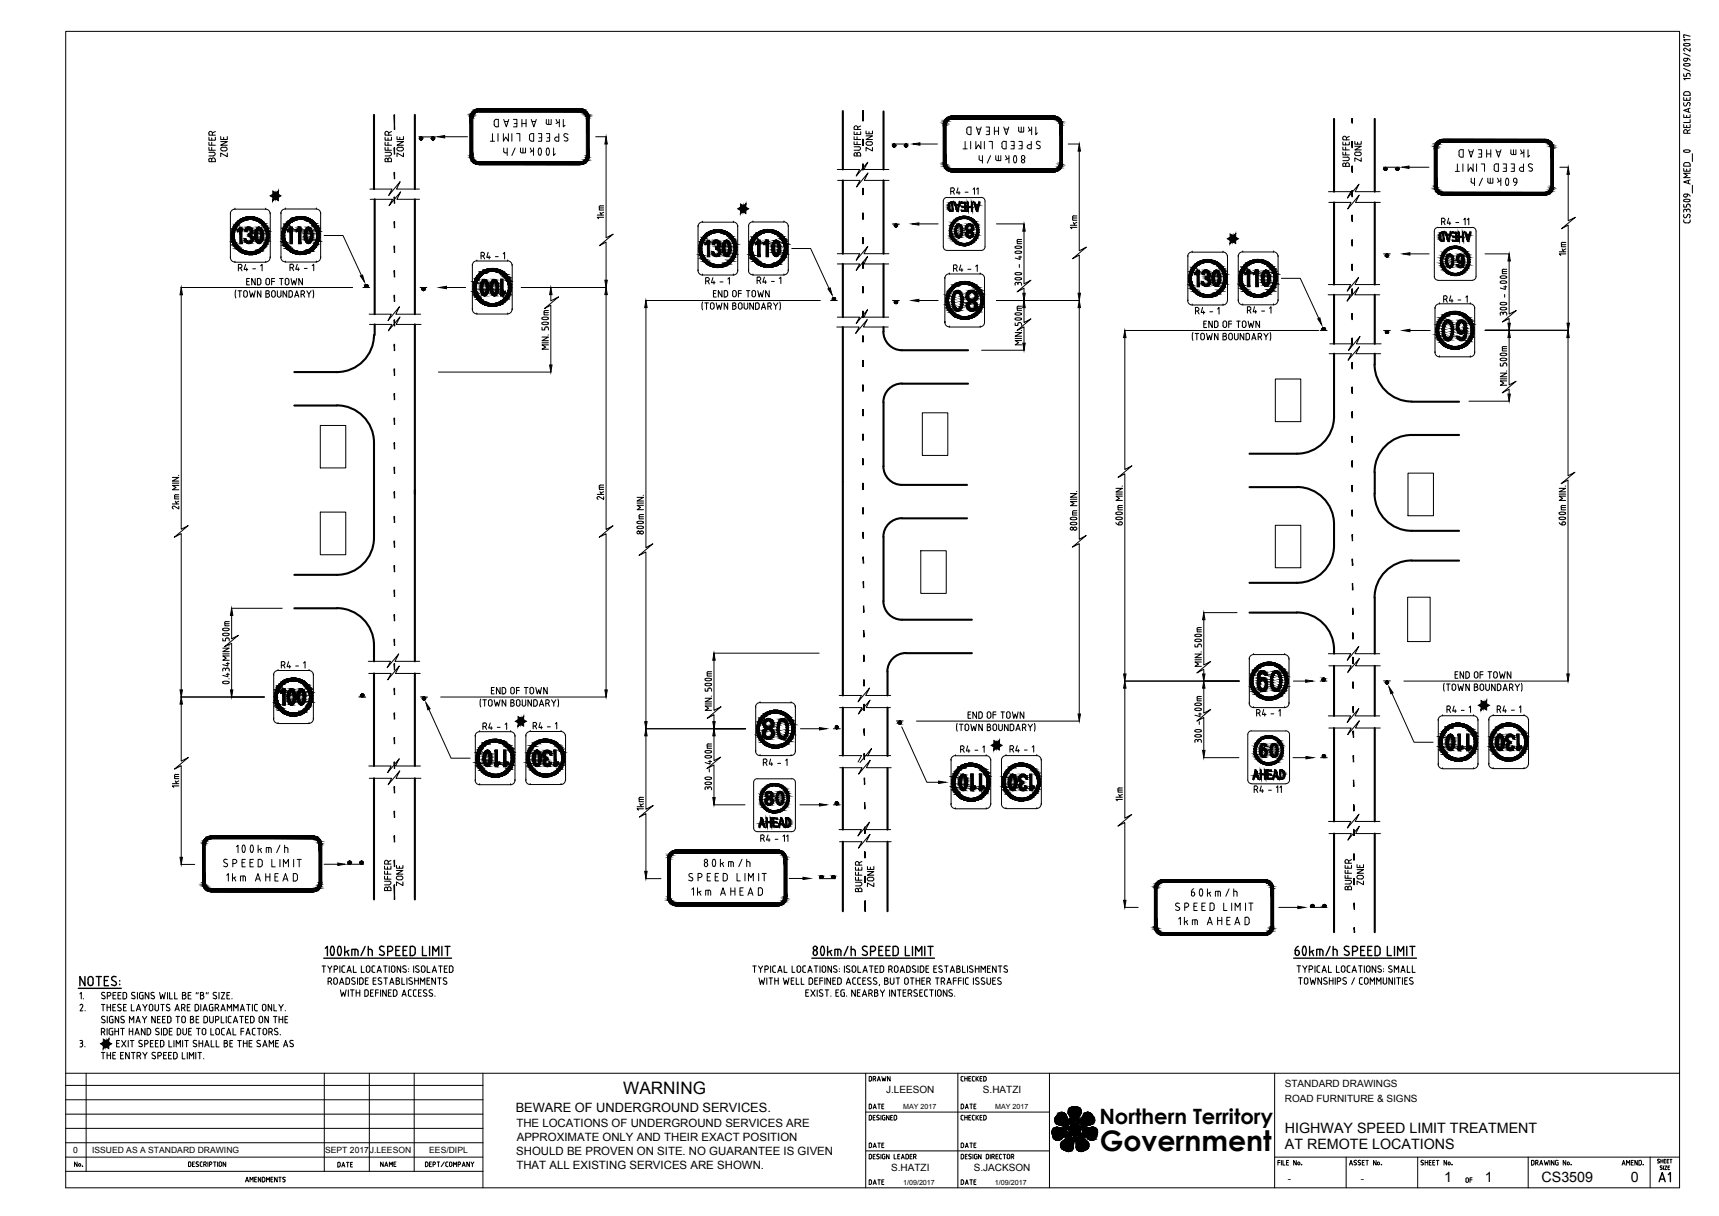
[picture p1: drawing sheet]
<svg xmlns="http://www.w3.org/2000/svg" width="420mm" height="297mm" viewBox="0 0 420 297" stroke-linecap="round" stroke-linejoin="round" font-family="sans-serif">
<defs><g id="words">
<text font-size="6.9" x="268.8" y="281.2">Government</text>
<text font-size="5.2" x="268.7" y="274.7">Northern Territory</text>
<text font-size="4.2" x="152.3" y="267.3">WARNING</text>
<g font-size="3.5">
<text x="314" y="276.8">HIGHWAY SPEED LIMIT TREATMENT</text>
<text x="314" y="280.8">AT REMOTE LOCATIONS</text>
<text x="352.9" y="288.8">1</text>
<text x="362.9" y="288.8">1</text>
<text x="376.8" y="288.8">CS3509</text>
<text x="398.6" y="288.8">0</text>
</g>
<text font-size="3.1" x="126" y="271.7">BEWARE OF UNDERGROUND SERVICES.</text>
<g font-size="2.8">
<text x="126.2" y="275.2">THE LOCATIONS OF UNDERGROUND SERVICES ARE</text>
<text x="126.3" y="278.7">APPROXIMATE ONLY AND THEIR EXACT POSITION</text>
<text x="126.2" y="282.1">SHOULD BE PROVEN ON SITE. NO GUARANTEE IS GIVEN</text>
<text x="126.2" y="285.6">THAT ALL EXISTING SERVICES ARE SHOWN.</text>
</g>
<g font-size="2.4">
<text x="216.6" y="267">J.LEESON</text>
<text x="240.3" y="267.1">S.HATZI</text>
<text x="314" y="265.4">STANDARD DRAWINGS</text>
<text x="314" y="269.1">ROAD FURNITURE &amp; SIGNS</text>
<text x="217.8" y="286">S.HATZI</text>
<text x="238" y="286">S.JACKSON</text>
<text x="314.8" y="288.8">-</text>
<text x="332.6" y="288.8">-</text>
</g>
<g font-size="2.1">
<text x="17.9" y="281.6">0</text>
<text x="22.5" y="281.6">ISSUED AS A STANDARD DRAWING</text>
<text x="79.5" y="281.6">SEPT 2017</text>
<text x="90.4" y="281.6">J.LEESON</text>
<text x="104.9" y="281.6">EES/DIPL</text>
</g>
<g font-size="1.7">
<text x="220.7" y="270.8">MAY 2017</text>
<text x="243.2" y="270.8">MAY 2017</text>
<text x="220.7" y="289.4">1/09/2017</text>
<text x="243.2" y="289.4">1/09/2017</text>
</g>
</g></defs>
<!-- layer: Level 60 -->
<g fill="none" stroke="#000" stroke-width=".24">
<path d="M90.4 46.2h5.4l-.8 1.6 2.8-3.4-.9 1.8h5.6M90.5 48.7h5.4l-.8 1.5 2.8-3.3-.9 1.8h5.5M204.7 41.4h5.4l-.8 1.6 2.8-3.4-.9 1.8h6.1M204.7 44.1h5.5l-.8 1.6 2.7-3.5-.8 1.9h6M324.7 46.8h5.5l-.9 1.6 2.9-3.4-1 1.8h6.1M324.8 49.4h5.4l-.8 1.7 2.8-3.4-.9 1.7h6.1M90.2 76.8h5.4l-.8 1.5 2.8-3.4-.9 1.9h6.1M90.3 79.2h5.5l-.9 1.6 2.9-3.4-1 1.8h6.1M204.5 79.9h5.5l-.9 1.5 2.9-3.3-1 1.8h6.1M204.7 64.5h5.4l-.8 1.5 2.8-3.3-.9 1.8h6M204.7 77.5h5.4l-.8 1.5 2.8-3.4-.9 1.9h6M204.7 62h5.4l-.8 1.6 2.8-3.4-.9 1.8h6.1"/>
<path d="M324.6 72h5.5l-.9 1.6 2.9-3.4-1 1.8h6.1M324.7 69.5h5.4l-.8 1.6 2.8-3.4-.9 1.8h6M311.7 92.6h6.2v10.4h-6.2zM324.9 86.4h5.4l-.8 1.6 2.8-3.4-.9 1.8h6.1M325 84h5.5l-.9 1.6 2.8-3.4-.9 1.8h6.1M78.3 103.9h6.2v10.4h-6.2zM225.4 100.8h6.3v10.5h-6.3zM344.1 115.6h6.3v10.4h-6.3zM78.3 125.1h6.2v10.4h-6.2zM225.1 134.5h6.2v10.4h-6.2zM311.7 128.3h6.2v10.4h-6.2zM324.7 159.7h5.4l-.8 1.6 2.8-3.4-.9 1.8h6"/>
<path d="M344.1 145.9h5.5v10.8h-5.5zM90 161.5h5.5l-.9 1.6 2.9-3.4-1 1.8h6.1M90.1 164.5h5.5l-.8 1.6 2.8-3.4-.9 1.8h6M205.1 169.9h5.4l-.8 1.6 2.8-3.4-.9 1.8h6.1M205.2 172.8h5.5l-.9 1.6 2.9-3.4-1 1.8h5.9M324.7 174.9h5.4l-.8 1.6 2.8-3.4-.9 1.8h6M324.8 177.8h5.5l-.9 1.7 2.8-3.4-.9 1.7h6.1M324.8 162.6h5.5l-.9 1.7 2.8-3.4-.9 1.7h6.1M90.1 187.1h5.5l-.8 1.6 2.8-3.4-.9 1.8h6.1M90.3 190.1h5.4l-.8 1.6 2.8-3.4-.9 1.8h6.1M205.1 184.6h5.5l-.9 1.5M205.2 187.5h5.5l-.8 1.6 2.8-3.4-.9 1.8h6"/>
<path d="M211.6 184.6h6.1M212.1 184.7l.9-1.9-2.8 3.5M205.1 202.6h5.4l-.8 1.6 2.8-3.4-.9 1.8h6.1M205.2 205.6h5.5l-.9 1.6 2.9-3.4-1 1.8h6.1M324.7 200.7h5.5l-.9 1.6 2.9-3.4-1 1.8h6.1M324.8 203.6h5.5l-.8 1.6 2.7-3.4-.8 1.8h6"/>
</g>
<!-- layer: Level 63 -->
<g fill="#000" stroke="#000" stroke-width=".24">
<path d="M102.5 33.9h.8zM102.6 34h.6zM102.7 33.5h.4zM102.8 34.2h.3zM102.8 33.5h.3zM102.8 34.2h.2zM105.5 34h.6zM105.6 33.5h.5zM105.7 34.2h.2zM105.8 33.5h.1zM105.8 34.2h.1zM218.2 35.8h.6z"/>
<path d="M218.3 35.3h.5zM218.3 35.8h.5zM218.5 35.9h.1zM221.2 35.8h.5zM221.2 35.3h.5zM221.4 35.9h.1zM218.7 55.3h.6zM218.8 54.9h.5zM218.8 55.4h.4zM218.8 54.8h.4zM218.9 55.5h.2zM218.9 55.5h.1z"/>
<path d="M338.3 41.3h.7zM338.4 41.5h.5zM338.4 41h.5zM338.5 40.9h.3zM338.6 41.6h.1zM341.3 41.5h.5zM341.3 41h.5zM341.4 40.9h.3zM341.5 41.6h.1zM89.2 70.1h.6zM89.3 69.6h.5zM89.4 69.6h.3z"/>
<path d="M89.5 70.2h.1zM103.3 70.9h.4zM103.3 70.4h.4zM103.4 71h.2zM203.6 73.3h.5zM203.6 72.8h.5zM203.8 72.7h.1zM203.8 73.4h.1zM218.7 73.6h.6zM218.7 74h.6zM218.8 73.6h.5zM218.8 74.1h.4z"/>
<path d="M218.9 73.4h.2zM218.9 74.2h.1zM218.9 74.2h.2zM338.7 62.2h.6zM338.8 62.7h.4zM338.9 62.7h.2zM338.9 62.1h.2zM338.9 62.7l.2 .1zM323.2 80.6h.6zM323.3 80.1h.5zM323.4 80.7h.3zM323.4 80.1h.3z"/>
<path d="M323.4 80.7h.2zM338.6 81.2h.8zM338.7 81h.7zM338.7 81.3h.6zM338.9 81.4h.2zM338.9 80.8h.2zM88.5 169.5h.1zM103.3 170.8h.6zM103.4 170.3h.5zM103.5 171h.2zM103.6 170.3h.1zM204.3 177.9h.4z"/>
<path d="M204.3 177.4h.4zM204.4 178h.3zM204.4 178h.2zM219.9 176.9h.1zM323.2 166.2h.6zM323.3 165.8h.5zM323.4 166.4h.2zM323.4 165.7h.2zM338.7 167h.6zM338.8 166.5h.5zM338.8 167h.4zM338.8 166.5h.4z"/>
<path d="M338.9 166.4h.2zM338.9 167.1h.2zM204.2 196.4h.6zM204.3 196h.5zM204.4 196.6h.2zM323.5 185h.2zM85.1 210.9h.7zM85.1 210.6h.7zM85.3 211h.3zM85.4 211.1h.1zM88 210.9h.7zM88.1 210.6h.6z"/>
<path d="M88.2 211h.3zM88.3 211.1h.1zM200.5 214.5h.6zM200.5 214h.6zM200.5 214.5h.5zM200.6 214h.4zM200.7 214.6h.2zM200.7 214.6h.1zM203.4 214.5h.6zM203.5 214h.5zM203.5 214.5h.4zM203.5 214h.4z"/>
<path d="M203.6 214.6h.2zM203.6 213.9h.2zM320.7 221.6l.2 .1zM320.7 220.9h.2zM323.6 221.6l.2 .1zM323.6 220.9h.2z"/>
<path d="M96.4 28.1v3.5zM96.4 28.1v3.5z"/>
<path d="M96.4 36.1v1.5zM96.4 36.1v1.5z"/>
<path d="M102.9 33.4l.1 .1zM102.9 33.4l.1 .1z"/>
<path d="M102.8 33.5h.3zM102.8 33.5h.3zM102.8 33.5h.3z"/>
<path d="M102.8 33.5h.3zM102.8 33.5h.3z"/>
<path d="M102.8 34.2h.3zM102.8 34.2h.2z"/>
<path d="M102.8 33.5h.3zM102.7 33.5h.4zM102.7 33.5h.4z"/>
<path d="M102.8 34.1h.3zM102.8 34.1l.3 .1zM102.8 34.2h.3z"/>
<path d="M102.7 33.5l.5 .1zM102.7 33.5l.5 .1z"/>
<path d="M102.7 34.1h.4zM102.7 34.1h.5z"/>
<path d="M102.7 34.1h.4zM102.7 34.1h.4z"/>
<path d="M102.7 34.1h.4zM102.7 34.1h.4z"/>
<path d="M102.7 33.6h.5zM102.6 33.6h.6z"/>
<path d="M102.6 34l.6 .1zM102.6 34l.6 .1z"/>
<path d="M102.6 33.6h.6zM102.6 33.6h.6z"/>
<path d="M102.6 33.6l.6 .1zM102.6 33.6l.6 .1z"/>
<path d="M102.6 33.7h.7zM102.6 33.7h.7zM102.6 33.7h.7zM102.6 33.7h.7z"/>
<path d="M102.6 34h.6zM102.6 34h.6z"/>
<path d="M102.6 33.7h.7zM102.6 33.7h.7z"/>
<path d="M102.6 33.7l.7 .1zM102.6 33.7l.7 .1z"/>
<path d="M102.5 33.8h.8zM102.5 33.8h.8z"/>
<path d="M102.5 33.8l.8 .1zM102.5 33.8l.8 .1zM102.5 33.9h.8z"/>
<path d="M102.6 33.9h.7zM102.6 33.9h.7z"/>
<path d="M102.6 33.9l.7 .1zM102.6 33.9l.7 .1z"/>
<path d="M102.6 34h.7zM102.6 34h.6zM102.6 34h.6z"/>
<path d="M105.8 33.4l.1 .1zM105.8 33.4l.1 .1zM105.7 33.5h.2z"/>
<path d="M105.7 33.5h.3zM105.7 33.5h.3z"/>
<path d="M105.7 33.5h.3zM105.7 33.5h.3z"/>
<path d="M105.7 34.2h.3zM105.7 34.2h.2zM105.7 34.2h.2z"/>
<path d="M105.7 33.5h.4zM105.6 33.5h.5zM105.6 33.5h.5z"/>
<path d="M105.7 34.1h.3zM105.7 34.1l.3 .1z"/>
<path d="M105.6 33.5l.5 .1zM105.6 33.5l.5 .1z"/>
<path d="M105.6 34.1h.5zM105.6 34.1h.5z"/>
<path d="M105.6 34.1h.5zM105.6 34.1h.5z"/>
<path d="M105.6 34.1h.5zM105.6 34.1h.4z"/>
<path d="M105.6 33.6h.5zM105.6 33.6h.5z"/>
<path d="M105.6 34l.5 .1zM105.6 34l.5 .1z"/>
<path d="M105.6 33.6h.5zM105.6 33.6h.5z"/>
<path d="M105.6 33.6l.5 .1zM105.5 33.7h.6z"/>
<path d="M105.5 33.7h.7zM105.5 33.7h.7zM105.5 33.7h.7zM105.5 33.7h.7z"/>
<path d="M105.6 34h.5zM105.6 34h.5z"/>
<path d="M105.5 33.7h.7zM105.5 33.7h.7z"/>
<path d="M105.5 33.7l.7 .1zM105.5 33.7l.7 .1z"/>
<path d="M105.5 33.8h.7zM105.5 33.8h.7z"/>
<path d="M105.5 33.8l.7 .1zM105.5 33.8l.7 .1zM105.5 33.9h.7zM105.5 33.9h.7z"/>
<path d="M105.5 33.9h.7zM105.5 33.9h.7z"/>
<path d="M105.5 33.9l.7 .1zM105.5 33.9l.7 .1z"/>
<path d="M105.5 34h.7zM105.5 34h.6zM105.5 34h.6z"/>
<path d="M210.9 27l.1 2.5zM210.9 27l.1 2.5z"/>
<path d="M210.9 34l.1 1.5zM210.9 34l.1 1.5z"/>
<path d="M218.5 35.2h.1zM218.5 35.2h.1z"/>
<path d="M218.5 35.9h.1zM218.5 35.9h.2z"/>
<path d="M218.5 35.2h.2zM218.5 35.2h.2z"/>
<path d="M218.5 35.2h.2zM218.4 35.2h.3z"/>
<path d="M218.4 35.2l.3 .1zM218.4 35.2l.3 .1z"/>
<path d="M218.4 35.3h.4zM218.3 35.3h.5z"/>
<path d="M218.4 35.9h.3zM218.4 35.9h.3z"/>
<path d="M218.4 35.9h.3zM218.4 35.9h.3z"/>
<path d="M218.3 35.3h.5zM218.3 35.3h.5zM218.3 35.3h.5z"/>
<path d="M218.3 35.9h.5zM218.3 35.9h.4z"/>
<path d="M218.3 35.3h.5zM218.3 35.3h.5zM218.2 35.3h.6z"/>
<path d="M218.3 35.8h.5zM218.3 35.8l.5 .1z"/>
<path d="M218.2 35.3l.7 .1zM218.2 35.3l.7 .1z"/>
<path d="M218.3 35.8h.5zM218.3 35.8h.5zM218.3 35.8h.5z"/>
<path d="M218.2 35.4h.7zM218.2 35.4h.7z"/>
<path d="M218.2 35.4l.7 .1zM218.2 35.4l.7 .1zM218.2 35.5h.7zM218.2 35.5h.7z"/>
<path d="M218.2 35.5h.7zM218.2 35.5h.7z"/>
<path d="M218.2 35.6l.7 .1zM218.2 35.6l.7 .1z"/>
<path d="M218.2 35.7h.7zM218.2 35.7h.7z"/>
<path d="M218.2 35.7h.7zM218.2 35.7l.6 .1zM218.2 35.8h.6z"/>
<path d="M218.2 35.5l.7 .1zM218.2 35.5l.7 .1z"/>
<path d="M218.2 35.6h.7zM218.2 35.6h.7z"/>
<path d="M218.2 35.6h.7zM218.2 35.6h.7zM218.2 35.6h.7zM218.2 35.6h.7z"/>
<path d="M221.4 35.2h.1zM221.4 35.2h.1z"/>
<path d="M221.4 35.2h.2zM221.3 35.2h.3zM221.3 35.2h.3zM221.3 35.2h.3z"/>
<path d="M221.3 35.2l.3 .1zM221.3 35.2l.3 .1z"/>
<path d="M221.3 35.9h.3zM221.3 35.9h.2z"/>
<path d="M221.3 35.3h.4zM221.2 35.3h.5z"/>
<path d="M221.3 35.9h.3zM221.3 35.9h.3zM221.3 35.9h.3zM221.3 35.9h.3z"/>
<path d="M221.2 35.3h.5zM221.2 35.3h.5zM221.2 35.3h.5z"/>
<path d="M221.2 35.9h.5zM221.2 35.9h.4z"/>
<path d="M221.2 35.3h.6zM221.2 35.3h.6zM221.2 35.3h.6zM221.2 35.3h.6z"/>
<path d="M221.2 35.8h.5zM221.2 35.8l.5 .1z"/>
<path d="M221.2 35.3l.6 .1zM221.2 35.3l.6 .1z"/>
<path d="M221.2 35.8h.6zM221.2 35.8h.5zM221.2 35.8h.5z"/>
<path d="M221.2 35.4h.6zM221.2 35.4h.6z"/>
<path d="M221.1 35.4l.7 .1zM221.1 35.4l.7 .1zM221.1 35.5h.7zM221.1 35.5h.7z"/>
<path d="M221.1 35.5h.7zM221.1 35.5h.7z"/>
<path d="M221.1 35.5l.7 .1zM221.1 35.5l.7 .1z"/>
<path d="M221.1 35.6h.7zM221.1 35.6h.7z"/>
<path d="M221.1 35.6h.7zM221.1 35.6h.7zM221.1 35.6h.7zM221.1 35.6h.7z"/>
<path d="M221.1 35.6l.7 .1zM221.1 35.6l.7 .1z"/>
<path d="M221.1 35.7h.7zM221.1 35.7h.7z"/>
<path d="M221.2 35.7h.6zM221.2 35.7l.6 .1zM221.2 35.8h.6zM221.2 35.8h.6z"/>
<path d="M330.5 29l.1 1.1zM330.5 29l.1 1.1z"/>
<path d="M330.5 34.5l.1 1.6zM330.5 34.5l.1 1.6z"/>
<path d="M96.4 42.1v1.5zM96.4 42.1v1.5z"/>
<path d="M96.4 48.1v1.5zM96.4 48.1v1.5z"/>
<path d="M96.4 54.1v1.5zM96.4 54.1v1.5z"/>
<path d="M210.9 40l.1 1.5zM210.9 40l.1 1.5z"/>
<path d="M210.9 46l.1 1.5zM210.9 46l.1 1.5z"/>
<path d="M210.9 52l.1 1.6zM210.9 52l.1 1.6z"/>
<path d="M210.9 58l.1 1.5zM210.9 58l.1 1.5z"/>
<path d="M219 54.7h.1zM218.9 54.7h.2z"/>
<path d="M218.9 54.7l.2 .1zM218.9 54.7l.2 .1z"/>
<path d="M218.9 54.8h.2zM218.8 54.8h.3z"/>
<path d="M218.8 55.4h.3zM218.8 55.4h.4z"/>
<path d="M218.8 55.4h.3zM218.8 55.4l.3 .1zM218.9 55.5h.2z"/>
<path d="M218.8 54.8h.4zM218.8 54.8h.4z"/>
<path d="M218.8 54.8h.4zM218.8 54.8h.4zM218.8 54.8h.4z"/>
<path d="M218.8 54.8l.5 .1zM218.8 54.8l.5 .1zM218.7 54.9h.6z"/>
<path d="M218.8 55.4h.4zM218.8 55.4h.4z"/>
<path d="M218.7 54.9h.6zM218.7 54.9h.6z"/>
<path d="M218.8 55.3h.5zM218.8 55.3l.4 .1zM218.8 55.4h.4z"/>
<path d="M218.7 54.9h.6zM218.7 54.9h.6z"/>
<path d="M218.7 55.2h.6zM218.7 55.2h.6z"/>
<path d="M218.7 55.2l.6 .1zM218.7 55.2l.6 .1z"/>
<path d="M218.7 55.3h.6zM218.7 55.3h.6zM218.7 55.3h.6z"/>
<path d="M218.7 54.9h.6zM218.7 54.9h.6z"/>
<path d="M218.7 54.9l.6 .1zM218.7 54.9l.6 .1z"/>
<path d="M218.7 55h.6zM218.7 55h.6z"/>
<path d="M218.7 55l.6 .1zM218.7 55l.6 .1z"/>
<path d="M218.6 55.1h.7zM218.6 55.1h.7zM218.6 55.1h.7zM218.6 55.1h.7z"/>
<path d="M218.6 55.1l.7 .1zM218.6 55.1l.7 .1z"/>
<path d="M218.7 55.2h.6zM218.7 55.2h.6z"/>
<path d="M218.7 55.2h.6zM218.7 55.2h.6z"/>
<path d="M330.5 40.6l.1 1.5zM330.5 40.6l.1 1.5z"/>
<path d="M330.5 46.6l.1 1.4zM330.5 46.6l.1 1.4z"/>
<path d="M330.5 52.6l.1 1.5zM330.5 52.6l.1 1.5z"/>
<path d="M330.5 58.6l.1 1.5zM330.5 58.6l.1 1.5z"/>
<path d="M338.6 40.9h.1zM338.6 40.9h.1z"/>
<path d="M338.6 40.9h.2zM338.6 40.9h.2zM338.5 40.9h.3z"/>
<path d="M338.5 41.6h.3zM338.5 41.6h.3z"/>
<path d="M338.5 41.6h.3zM338.5 41.6h.3z"/>
<path d="M338.5 41.6h.3zM338.5 41.6h.2z"/>
<path d="M338.5 40.9h.3zM338.5 40.9h.3z"/>
<path d="M338.5 40.9l.4 .1zM338.5 40.9l.4 .1zM338.4 41h.5z"/>
<path d="M338.4 41h.5zM338.4 41h.5z"/>
<path d="M338.4 41.5h.5zM338.4 41.5l.4 .1z"/>
<path d="M338.4 41h.5zM338.3 41h.6z"/>
<path d="M338.4 41.5h.5zM338.4 41.5h.5zM338.4 41.5h.5z"/>
<path d="M338.3 41l.6 .1zM338.3 41l.6 .1z"/>
<path d="M338.3 41.1h.6zM338.3 41.1h.6z"/>
<path d="M338.3 41.4h.6zM338.3 41.4h.7z"/>
<path d="M338.3 41.4h.6zM338.3 41.4h.6z"/>
<path d="M338.3 41.4l.6 .1zM338.3 41.4l.6 .1z"/>
<path d="M338.3 41.5h.6zM338.3 41.5h.6z"/>
<path d="M338.3 41.1h.7zM338.3 41.1h.7z"/>
<path d="M338.3 41.1h.7zM338.3 41.1h.7z"/>
<path d="M338.3 41.1l.7 .1zM338.3 41.1l.7 .1z"/>
<path d="M338.3 41.2h.7zM338.3 41.2h.7z"/>
<path d="M338.3 41.2l.7 .1zM338.3 41.2l.7 .1zM338.3 41.3h.7z"/>
<path d="M338.3 41.3h.7zM338.3 41.3h.7z"/>
<path d="M338.3 41.3l.7 .1zM338.3 41.3l.7 .1z"/>
<path d="M338.3 41.4h.7zM338.3 41.4h.7z"/>
<path d="M341.5 40.9h.1zM341.5 40.9h.1z"/>
<path d="M341.5 40.9h.2zM341.4 40.9h.3zM341.4 40.9h.3z"/>
<path d="M341.4 41.6h.3zM341.4 41.6h.3z"/>
<path d="M341.4 41.6h.3zM341.4 41.6h.3z"/>
<path d="M341.4 41.6h.3zM341.4 41.6h.2z"/>
<path d="M341.4 40.9h.3zM341.4 40.9h.3z"/>
<path d="M341.4 40.9l.4 .1zM341.4 40.9l.4 .1zM341.3 41h.5z"/>
<path d="M341.3 41h.5zM341.3 41h.5zM341.3 41h.5z"/>
<path d="M341.3 41.5h.5zM341.3 41.5l.4 .1z"/>
<path d="M341.3 41l.6 .1zM341.3 41l.6 .1z"/>
<path d="M341.3 41.5h.5zM341.3 41.5h.5zM341.3 41.5h.5z"/>
<path d="M341.3 41.1h.6zM341.3 41.1h.6z"/>
<path d="M341.2 41.4h.7zM341.2 41.4h.7z"/>
<path d="M341.2 41.4h.7zM341.2 41.4h.7z"/>
<path d="M341.3 41.4h.6zM341.3 41.4l.5 .1zM341.3 41.5h.5z"/>
<path d="M341.2 41.1h.7zM341.2 41.1h.7z"/>
<path d="M341.2 41.1h.7zM341.2 41.1h.7z"/>
<path d="M341.2 41.1l.7 .1zM341.2 41.1l.7 .1z"/>
<path d="M341.2 41.2h.7zM341.2 41.2h.7z"/>
<path d="M341.2 41.2l.7 .1zM341.2 41.2l.7 .1zM341.2 41.3h.7zM341.2 41.3h.7z"/>
<path d="M341.2 41.3h.7zM341.2 41.3h.7z"/>
<path d="M341.2 41.3l.7 .1zM341.2 41.3l.7 .1z"/>
<path d="M341.2 41.4h.7zM341.2 41.4h.7z"/>
<path d="M89.5 69.5l.1 .1zM89.5 69.5l.1 .1z"/>
<path d="M89.5 69.6h.2zM89.4 69.6h.3zM89.4 69.6h.3z"/>
<path d="M89.4 70.2h.3zM89.4 70.2h.3z"/>
<path d="M89.4 70.2h.3zM89.4 70.2h.3z"/>
<path d="M89.4 70.2h.3zM89.4 70.2h.2z"/>
<path d="M89.4 69.6h.3zM89.4 69.6h.3z"/>
<path d="M89.4 69.6h.4zM89.4 69.6h.4zM89.3 69.6h.5z"/>
<path d="M89.3 69.6h.5zM89.3 69.6h.5z"/>
<path d="M89.3 70.1h.5zM89.3 70.1h.5z"/>
<path d="M89.3 70.1l.5 .1zM89.3 70.1l.5 .1z"/>
<path d="M89.3 70.2h.5zM89.3 70.2h.4z"/>
<path d="M89.3 69.6l.5 .1zM89.3 69.6l.5 .1zM89.3 69.7h.5zM89.3 69.7h.5z"/>
<path d="M89.3 69.7h.5zM89.3 69.7h.5z"/>
<path d="M89.2 69.7l.7 .1zM89.2 69.7l.7 .1zM89.2 69.8h.7zM89.2 69.8h.7z"/>
<path d="M89.3 70.1h.5zM89.3 70.1h.5z"/>
<path d="M89.3 70.1h.5zM89.3 70.1h.5z"/>
<path d="M89.2 69.8h.7zM89.2 69.8h.7z"/>
<path d="M89.2 69.8l.7 .1zM89.2 69.8l.7 .1z"/>
<path d="M89.2 69.9h.7zM89.2 69.9h.7z"/>
<path d="M89.2 69.9h.7zM89.2 69.9h.7zM89.2 69.9h.7zM89.2 69.9h.7z"/>
<path d="M89.2 69.9l.7 .1zM89.2 69.9l.7 .1z"/>
<path d="M89.2 70h.7zM89.2 70h.7z"/>
<path d="M89.2 70h.7zM89.2 70l.6 .1zM89.2 70.1h.6z"/>
<path d="M96.4 60.1v1.5zM96.4 60.1v1.5z"/>
<path d="M96.4 66.1v1.5zM96.4 66.1v1.5z"/>
<path d="M96.4 72.1v1.5zM96.4 72.1v1.5z"/>
<path d="M96.4 78.1v1.5zM96.4 78.1v1.5z"/>
<path d="M103.5 70.3h.1zM103.4 70.3h.2z"/>
<path d="M103.4 70.3h.2zM103.4 70.3h.2z"/>
<path d="M103.4 70.3h.2zM103.4 70.3h.2z"/>
<path d="M103.4 70.3h.3zM103.3 70.3h.4z"/>
<path d="M103.4 71h.2zM103.4 71h.2z"/>
<path d="M103.3 70.3l.4 .1zM103.3 70.3l.4 .1zM103.3 70.4h.4z"/>
<path d="M103.3 71h.4zM103.3 71h.3zM103.4 71h.2zM103.4 71h.2z"/>
<path d="M103.3 70.4h.5zM103.3 70.4h.5z"/>
<path d="M103.3 70.9h.4zM103.3 70.9l.4 .1z"/>
<path d="M103.3 70.4h.5zM103.2 70.4h.6z"/>
<path d="M103.3 70.9h.5zM103.3 70.9h.4zM103.3 70.9h.4z"/>
<path d="M103.2 70.4h.6zM103.2 70.4h.6z"/>
<path d="M103.2 70.4l.6 .1zM103.2 70.4l.6 .1z"/>
<path d="M103.2 70.8h.6zM103.2 70.8h.7z"/>
<path d="M103.2 70.8h.6zM103.2 70.8h.6z"/>
<path d="M103.2 70.8l.6 .1zM103.2 70.8l.6 .1z"/>
<path d="M103.2 70.9h.6zM103.2 70.9h.6z"/>
<path d="M103.2 70.5h.7zM103.2 70.5h.7z"/>
<path d="M103.2 70.5h.7zM103.2 70.5h.7z"/>
<path d="M103.2 70.5l.7 .1zM103.2 70.5l.7 .1z"/>
<path d="M103.2 70.6h.7zM103.2 70.6h.7zM103.2 70.6h.7zM103.2 70.6h.7z"/>
<path d="M103.2 70.6l.7 .1zM103.2 70.6l.7 .1z"/>
<path d="M103.2 70.7h.7zM103.2 70.7h.7z"/>
<path d="M103.2 70.7h.7zM103.2 70.7h.7z"/>
<path d="M103.2 70.7l.7 .1zM103.2 70.7l.7 .1z"/>
<path d="M203.8 72.7h.1zM203.8 72.7h.1zM203.7 72.7h.2z"/>
<path d="M203.7 72.7h.3zM203.7 72.7h.3z"/>
<path d="M203.7 73.4h.2zM203.7 73.4h.2z"/>
<path d="M203.7 73.4h.3zM203.7 73.4h.3z"/>
<path d="M203.7 73.4h.3zM203.7 73.4h.2z"/>
<path d="M203.7 72.7h.3zM203.7 72.7h.3z"/>
<path d="M203.7 72.7l.4 .1zM203.7 72.7l.4 .1zM203.6 72.8h.5z"/>
<path d="M203.6 72.8h.5zM203.6 72.8h.5zM203.6 72.8h.5z"/>
<path d="M203.6 73.3h.5zM203.6 73.3l.4 .1z"/>
<path d="M203.6 72.8l.5 .1zM203.6 72.8l.5 .1z"/>
<path d="M203.6 73.3h.5zM203.6 73.3h.5zM203.6 73.3h.5z"/>
<path d="M203.6 72.9h.5zM203.6 72.9h.5z"/>
<path d="M203.5 73.2h.6zM203.5 73.2h.7z"/>
<path d="M203.5 73.2h.6zM203.5 73.2h.6z"/>
<path d="M203.6 73.2h.5zM203.6 73.2l.5 .1zM203.6 73.3h.5z"/>
<path d="M203.5 72.9h.7zM203.5 72.9h.7z"/>
<path d="M203.5 72.9h.7zM203.5 72.9h.7z"/>
<path d="M203.5 72.9l.7 .1zM203.5 72.9l.7 .1z"/>
<path d="M203.5 73h.7zM203.5 73h.7zM203.5 73h.7zM203.5 73h.7z"/>
<path d="M203.5 73l.7 .1zM203.5 73l.7 .1z"/>
<path d="M203.5 73.1h.7zM203.5 73.1h.7z"/>
<path d="M203.5 73.1l.7 .1zM203.5 73.1l.7 .1z"/>
<path d="M203.5 73.2h.7zM203.5 73.2h.7z"/>
<path d="M210.9 64.1l.1 1.4zM210.9 64.1l.1 1.4z"/>
<path d="M210.9 70l.1 1.5zM210.9 70l.1 1.5z"/>
<path d="M210.9 76l.1 1.6zM210.9 76l.1 1.6z"/>
<path d="M219 73.4h.1zM218.9 73.4h.2zM218.9 73.4h.2z"/>
<path d="M218.9 73.4l.2 .1zM218.9 73.4l.2 .1z"/>
<path d="M218.9 74.1l.2 .1zM218.9 74.1l.2 .1z"/>
<path d="M218.8 74.1h.3zM218.8 74.1h.4z"/>
<path d="M218.8 74.1h.3zM218.8 74.1h.3z"/>
<path d="M218.8 73.5h.4zM218.8 73.5h.4z"/>
<path d="M218.8 73.5h.4zM218.8 73.5h.4z"/>
<path d="M218.8 73.5h.4zM218.8 73.5h.4z"/>
<path d="M218.8 73.5l.5 .1zM218.8 73.5l.5 .1zM218.7 73.6h.6z"/>
<path d="M218.8 74.1h.4zM218.8 74.1h.4z"/>
<path d="M218.7 73.6h.6zM218.7 73.6h.6zM218.7 73.6h.6z"/>
<path d="M218.8 74h.5zM218.8 74l.4 .1zM218.8 74.1h.4z"/>
<path d="M218.7 73.6l.6 .1zM218.7 73.6l.6 .1z"/>
<path d="M218.7 74h.6zM218.7 74h.6z"/>
<path d="M218.7 74h.6zM218.7 74h.6zM218.7 74h.6z"/>
<path d="M218.7 73.7h.6zM218.7 73.7h.6z"/>
<path d="M218.7 73.7h.6zM218.7 73.7h.6z"/>
<path d="M218.7 73.7l.6 .1zM218.7 73.7l.6 .1zM218.6 73.8h.7zM218.6 73.8h.7z"/>
<path d="M218.6 73.8h.7zM218.6 73.8h.7z"/>
<path d="M218.6 73.8l.7 .1zM218.6 73.8l.7 .1z"/>
<path d="M218.7 73.9h.6zM218.7 73.9h.6zM218.7 73.9h.6zM218.7 73.9h.6z"/>
<path d="M218.7 73.9h.6zM218.7 73.9l.6 .1z"/>
<path d="M330.5 64.6l.1 1.5zM330.5 64.6l.1 1.5z"/>
<path d="M330.5 70.6l.1 1.5zM330.5 70.6l.1 1.5z"/>
<path d="M330.5 76.6l.1 1.5zM330.5 76.6l.1 1.5z"/>
<path d="M339 62.1h.1zM338.9 62.1h.2zM338.9 62.1h.2z"/>
<path d="M338.9 62.1h.2zM338.9 62.1h.2z"/>
<path d="M338.9 62.7h.2zM338.9 62.7h.3z"/>
<path d="M338.9 62.7h.2zM338.9 62.7h.2zM338.9 62.7h.2z"/>
<path d="M338.9 62.1h.3zM338.9 62.1h.3z"/>
<path d="M338.9 62.1h.3zM338.8 62.1h.4z"/>
<path d="M338.8 62.1h.4zM338.8 62.1h.4z"/>
<path d="M338.8 62.7h.4zM338.8 62.7h.4z"/>
<path d="M338.8 62.1h.5zM338.8 62.1h.5z"/>
<path d="M338.8 62.1l.5 .1zM338.8 62.1l.5 .1z"/>
<path d="M338.7 62.2h.6zM338.7 62.2h.6zM338.7 62.2h.6z"/>
<path d="M338.7 62.6h.6zM338.7 62.6h.6z"/>
<path d="M338.7 62.6l.6 .1zM338.7 62.6l.6 .1z"/>
<path d="M338.8 62.7h.5zM338.8 62.7h.4zM338.8 62.7h.4z"/>
<path d="M338.7 62.2l.7 .1zM338.7 62.2l.7 .1z"/>
<path d="M338.7 62.6h.6zM338.7 62.6h.6z"/>
<path d="M338.7 62.3h.7zM338.7 62.3h.7z"/>
<path d="M338.7 62.3l.7 .1zM338.6 62.4h.8zM338.6 62.4h.8zM338.6 62.4h.8z"/>
<path d="M338.6 62.4h.8zM338.6 62.4h.8z"/>
<path d="M338.6 62.4h.8zM338.6 62.4h.8z"/>
<path d="M338.6 62.4l.8 .1zM338.6 62.4l.8 .1z"/>
<path d="M338.6 62.5h.8zM338.6 62.5h.8zM338.7 62.5h.7zM338.7 62.5h.7z"/>
<path d="M338.7 62.5h.7zM338.7 62.5l.6 .1z"/>
<path d="M96.4 84.1v1.5zM96.4 84.1v1.5z"/>
<path d="M96.4 90.1v1.6zM96.4 90.1v1.6z"/>
<path d="M96.4 96.1v1.5zM96.4 96.1v1.5z"/>
<path d="M210.9 82l.1 1.5zM210.9 82l.1 1.5z"/>
<path d="M210.9 88.1l.1 1.4zM210.9 88.1l.1 1.4z"/>
<path d="M210.9 94l.1 1.5zM210.9 94l.1 1.5z"/>
<path d="M323.5 80h.1zM323.4 80h.2z"/>
<path d="M323.4 80h.3zM323.4 80h.3z"/>
<path d="M323.4 80l.3 .1zM323.4 80l.3 .1zM323.4 80.1h.3z"/>
<path d="M323.4 80.7h.3zM323.4 80.7h.3z"/>
<path d="M323.4 80.7h.3zM323.4 80.7h.2z"/>
<path d="M323.4 80.1h.3zM323.3 80.1h.4z"/>
<path d="M323.3 80.1h.5zM323.3 80.1h.5zM323.3 80.1h.5z"/>
<path d="M323.3 80.6h.4zM323.3 80.6h.5z"/>
<path d="M323.3 80.6h.4zM323.3 80.6l.4 .1zM323.4 80.7h.3z"/>
<path d="M323.3 80.1h.5zM323.3 80.1h.5z"/>
<path d="M323.3 80.6h.5zM323.3 80.6h.5z"/>
<path d="M323.3 80.1l.5 .1zM323.3 80.1l.5 .1z"/>
<path d="M323.3 80.6h.5zM323.3 80.6h.5z"/>
<path d="M323.2 80.2h.7zM323.2 80.2h.7z"/>
<path d="M323.2 80.2h.7zM323.2 80.2h.7z"/>
<path d="M323.2 80.2l.7 .1zM323.2 80.2l.7 .1z"/>
<path d="M323.2 80.3h.7zM323.2 80.3h.7zM323.2 80.3h.7zM323.2 80.3h.7z"/>
<path d="M323.2 80.5h.7zM323.2 80.5h.7z"/>
<path d="M323.2 80.5h.7zM323.2 80.5l.6 .1zM323.2 80.6h.6z"/>
<path d="M323.2 80.3h.7zM323.2 80.3h.7z"/>
<path d="M323.2 80.3l.7 .1zM323.2 80.3l.7 .1z"/>
<path d="M323.2 80.4h.7zM323.2 80.4h.7z"/>
<path d="M323.2 80.4h.7zM323.2 80.4l.7 .1zM323.2 80.5h.7zM323.2 80.5h.7z"/>
<path d="M330.5 82.6l.1 1.5zM330.5 82.6l.1 1.5z"/>
<path d="M330.5 88.6l.1 1.5zM330.5 88.6l.1 1.5z"/>
<path d="M330.5 94.6l.1 1.5zM330.5 94.6l.1 1.5z"/>
<path d="M339 80.8h.1zM338.9 80.8h.2zM338.9 80.8h.2z"/>
<path d="M338.9 80.8h.2zM338.9 80.8h.2z"/>
<path d="M338.9 80.8h.3zM338.9 80.8h.3z"/>
<path d="M338.9 81.4h.2zM338.9 81.4h.2zM338.9 81.4h.2z"/>
<path d="M338.9 80.8h.3zM338.8 80.8h.4z"/>
<path d="M338.9 81.4h.3zM338.9 81.4h.2z"/>
<path d="M338.8 80.8l.4 .1zM338.8 80.8l.4 .1z"/>
<path d="M338.8 81.4h.4zM338.8 81.4h.5z"/>
<path d="M338.8 81.4h.4zM338.8 81.4h.4z"/>
<path d="M338.8 81.4h.4zM338.8 81.4h.4z"/>
<path d="M338.8 80.9h.5zM338.8 80.9h.5z"/>
<path d="M338.8 80.9h.5zM338.8 80.9h.5z"/>
<path d="M338.7 81.3l.6 .1zM338.7 81.3l.6 .1z"/>
<path d="M338.7 80.9h.6zM338.7 80.9h.6z"/>
<path d="M338.7 80.9h.6zM338.7 80.9h.6z"/>
<path d="M338.7 80.9l.7 .1zM338.7 80.9l.7 .1z"/>
<path d="M338.7 81.3h.6zM338.7 81.3h.6z"/>
<path d="M338.7 81h.7zM338.7 81h.7zM338.6 81h.8z"/>
<path d="M338.6 81l.8 .1zM338.6 81l.8 .1z"/>
<path d="M338.6 81.1h.8zM338.6 81.1h.8z"/>
<path d="M338.6 81.1l.8 .1zM338.6 81.1l.8 .1z"/>
<path d="M338.6 81.2h.8zM338.6 81.2h.8zM338.6 81.2h.8z"/>
<path d="M338.7 81.2h.7zM338.7 81.2h.7z"/>
<path d="M338.7 81.2h.7zM338.7 81.2l.6 .1zM338.7 81.3h.6z"/>
<path d="M96.4 102.2v1.4zM96.4 102.2v1.4z"/>
<path d="M96.4 108.2v1.4zM96.4 108.2v1.4z"/>
<path d="M96.4 114.1v1.6zM96.4 114.1v1.6z"/>
<path d="M210.9 100l.1 1.6zM210.9 100l.1 1.6z"/>
<path d="M210.9 106l.1 1.5zM210.9 106l.1 1.5z"/>
<path d="M210.9 112.1l.1 1.4zM210.9 112.1l.1 1.4z"/>
<path d="M210.9 118.1l.1 1.4zM210.9 118.1l.1 1.4z"/>
<path d="M330.5 100.6l.1 1.5zM330.5 100.6l.1 1.5z"/>
<path d="M330.5 106.6l.1 1.5zM330.5 106.6l.1 1.5z"/>
<path d="M330.5 112.6l.1 1.5zM330.5 112.6l.1 1.5z"/>
<path d="M330.5 118.6l.1 1.5zM330.5 118.6l.1 1.5z"/>
<path d="M96.4 120.1v1.5zM96.4 120.1v1.5z"/>
<path d="M96.4 126.2v1.4zM96.4 126.2v1.4z"/>
<path d="M96.4 132.2v1.4zM96.4 132.2v1.4z"/>
<path d="M96.4 138.1v1.6zM96.4 138.1v1.6z"/>
<path d="M210.9 124l.1 1.6zM210.9 124l.1 1.6z"/>
<path d="M210.9 130l.1 1.5v-1.5zM210.9 130l.1 1.5z"/>
<path d="M211 136.1l.1 1.4zM211 136.1l.1 1.4h-.1z"/>
<path d="M330.5 124.6l.1 1.5zM330.5 124.6l.1 1.5z"/>
<path d="M330.5 130.6l.1 1.5zM330.5 130.6l.1 1.5z"/>
<path d="M330.5 136.6l.1 1.5zM330.5 136.6l.1 1.5h-.1z"/>
<path d="M96.4 144.1v1.6zM96.4 144.1v1.6z"/>
<path d="M96.4 150.2v1.4zM96.4 150.2v1.4z"/>
<path d="M96.4 156.2v1.4zM96.4 156.2v1.4z"/>
<path d="M211 142.1l.1 1.5zM211 142.1l.1 1.5z"/>
<path d="M211 148l.1 1.6zM211 148l.1 1.6z"/>
<path d="M211 154.1l.2 1.5v-1.5zM211 154.1l.2 1.5z"/>
<path d="M330.6 142.6v1.5zM330.6 142.6v1.5z"/>
<path d="M330.6 148.6l.1 1.5zM330.6 148.6l.1 1.5z"/>
<path d="M330.6 154.6l.1 1.5v-1.5zM330.6 154.6l.1 1.5z"/>
<path d="M88.5 170.2h.1zM88.5 170.2h.1z"/>
<path d="M88.5 169.5h.2zM88.4 169.5h.3z"/>
<path d="M88.4 169.5h.3zM88.4 169.5h.3z"/>
<path d="M88.4 170.2h.3zM88.4 170.2h.2z"/>
<path d="M88.4 169.5h.3zM88.4 169.5h.3z"/>
<path d="M88.4 170.2h.3zM88.4 170.2h.3z"/>
<path d="M88.4 169.5l.3 .1zM88.4 169.5l.3 .1z"/>
<path d="M88.4 169.6h.4zM88.3 169.6h.5z"/>
<path d="M88.4 170.1l.3 .1zM88.4 170.1l.3 .1z"/>
<path d="M88.4 170.2h.3zM88.4 170.2h.3z"/>
<path d="M88.3 169.6h.5zM88.3 169.6h.5zM88.3 169.6h.5zM88.3 169.6h.5z"/>
<path d="M88.3 170.1h.5zM88.3 170.1h.4z"/>
<path d="M88.3 169.6l.6 .1zM88.3 169.6l.6 .1z"/>
<path d="M88.3 170.1h.5zM88.3 170.1h.5z"/>
<path d="M88.2 169.7h.7zM88.2 169.7h.7zM88.2 169.7h.7zM88.2 169.7h.7z"/>
<path d="M88.2 169.7l.7 .1zM88.2 169.7l.7 .1z"/>
<path d="M88.2 170l.7 .1zM88.2 170l.7 .1z"/>
<path d="M88.2 170.1h.7zM88.2 170.1h.6zM88.3 170.1h.5zM88.3 170.1h.5z"/>
<path d="M88.2 169.8h.7zM88.2 169.8h.7z"/>
<path d="M88.2 169.8h.7zM88.2 169.8h.7zM88.2 169.8h.7zM88.2 169.8h.7z"/>
<path d="M88.2 169.8l.7 .1zM88.2 169.8l.7 .1z"/>
<path d="M88.2 169.9h.7zM88.2 169.9h.7z"/>
<path d="M88.2 169.9l.7 .1zM88.2 169.9l.7 .1z"/>
<path d="M88.2 170h.7zM88.2 170h.7zM88.2 170h.7zM88.2 170h.7z"/>
<path d="M96.4 162.1v1.6zM96.4 162.1v1.6z"/>
<path d="M96.4 168.1v1.6zM96.4 168.1v1.6z"/>
<path d="M96.4 174.2v1.4zM96.4 174.2v1.4z"/>
<path d="M103.6 170.3h.1zM103.6 170.3h.1zM103.5 170.3h.2z"/>
<path d="M103.5 170.3h.3zM103.5 170.3h.3z"/>
<path d="M103.6 171h.1zM103.6 171h.1zM103.6 171h.1z"/>
<path d="M103.5 170.3h.3zM103.4 170.3h.4z"/>
<path d="M103.5 170.9h.3zM103.5 170.9l.2 .1zM103.5 171h.2z"/>
<path d="M103.4 170.3h.5zM103.4 170.3h.5zM103.4 170.3h.5z"/>
<path d="M103.4 170.9h.4zM103.4 170.9h.5z"/>
<path d="M103.4 170.9h.4zM103.4 170.9h.4z"/>
<path d="M103.4 170.3l.5 .1zM103.4 170.3l.5 .1z"/>
<path d="M103.4 170.9h.5zM103.4 170.9h.5z"/>
<path d="M103.4 170.9h.5zM103.4 170.9h.5z"/>
<path d="M103.4 170.4h.5zM103.4 170.4h.5z"/>
<path d="M103.3 170.9h.6zM103.3 170.9h.6z"/>
<path d="M103.3 170.4h.6zM103.3 170.4h.6z"/>
<path d="M103.3 170.4l.6 .1zM103.3 170.4l.6 .1z"/>
<path d="M103.3 170.5h.7zM103.3 170.5h.7zM103.3 170.5h.7zM103.3 170.5h.7z"/>
<path d="M103.3 170.8h.6zM103.3 170.8l.6 .1z"/>
<path d="M103.3 170.5l.7 .1zM103.3 170.6h.7z"/>
<path d="M103.3 170.6h.7zM103.3 170.6h.7z"/>
<path d="M103.3 170.6h.7zM103.3 170.6h.7z"/>
<path d="M103.3 170.6l.7 .1zM103.3 170.6l.7 .1zM103.3 170.7h.7zM103.3 170.7h.7z"/>
<path d="M103.3 170.7h.7zM103.3 170.7h.7z"/>
<path d="M103.3 170.7l.7 .1zM103.3 170.7l.7 .1z"/>
<path d="M103.3 170.8h.7zM103.3 170.8h.6zM103.3 170.8h.6z"/>
<path d="M204.5 177.3h.1zM204.4 177.3h.2z"/>
<path d="M204.4 177.3h.3zM204.4 177.3h.3z"/>
<path d="M204.4 178h.3zM204.4 178h.2z"/>
<path d="M204.4 177.3h.3zM204.4 177.3h.3z"/>
<path d="M204.4 177.3h.3zM204.4 177.3h.3z"/>
<path d="M204.4 177.3l.3 .1zM204.4 177.3l.3 .1zM204.3 177.4h.4z"/>
<path d="M204.4 178h.3zM204.4 178h.3z"/>
<path d="M204.3 177.4h.5zM204.3 177.4h.5z"/>
<path d="M204.3 177.9h.4zM204.3 177.9l.4 .1zM204.4 178h.3z"/>
<path d="M204.3 177.4h.5zM204.2 177.4h.6z"/>
<path d="M204.3 177.9h.5zM204.3 177.9h.4zM204.3 177.9h.4z"/>
<path d="M204.2 177.4l.6 .1zM204.2 177.4l.6 .1z"/>
<path d="M204.2 177.5h.6zM204.2 177.5h.6z"/>
<path d="M204.2 177.5h.7zM204.2 177.5h.7z"/>
<path d="M204.2 177.8h.6zM204.2 177.8h.6z"/>
<path d="M204.2 177.8l.6 .1zM204.2 177.8l.6 .1z"/>
<path d="M204.2 177.9h.6zM204.2 177.9h.6z"/>
<path d="M204.2 177.5h.7zM204.2 177.5h.7z"/>
<path d="M204.2 177.5l.7 .1zM204.2 177.5l.7 .1z"/>
<path d="M204.2 177.6h.7zM204.2 177.6h.7z"/>
<path d="M204.2 177.6l.7 .1zM204.2 177.6l.7 .1zM204.2 177.7h.7zM204.2 177.7h.7z"/>
<path d="M204.2 177.7h.7zM204.2 177.7h.7z"/>
<path d="M204.2 177.7l.7 .1zM204.2 177.7l.7 .1z"/>
<path d="M204.2 177.8h.7zM204.2 177.8h.7z"/>
<path d="M204.2 177.8h.7zM204.2 177.8h.6z"/>
<path d="M211.1 160.1l.1 1.4zM211.1 160.1l.1 1.4z"/>
<path d="M211.1 166.1l.1 1.5zM211.1 166.1l.1 1.5z"/>
<path d="M211.2 172l.1 1.6zM211.2 172l.1 1.6z"/>
<path d="M211.2 178.1l.1 1.5v-1.5zM211.2 178.1l.1 1.5z"/>
<path d="M219.9 176.1h.1zM219.9 176.1h.1z"/>
<path d="M219.9 176.1h.1zM219.8 176.1h.2z"/>
<path d="M219.8 176.1l.3 .1zM219.8 176.1l.3 .1z"/>
<path d="M219.8 176.8h.2zM219.8 176.8l.2 .1z"/>
<path d="M219.8 176.2h.3zM219.7 176.2h.4z"/>
<path d="M219.8 176.8h.3zM219.8 176.8h.2z"/>
<path d="M219.7 176.2h.4zM219.7 176.2h.4z"/>
<path d="M219.7 176.2h.4zM219.7 176.2h.4z"/>
<path d="M219.7 176.8h.4zM219.7 176.8h.4z"/>
<path d="M219.7 176.8h.4zM219.7 176.8h.4z"/>
<path d="M219.7 176.2l.5 .1zM219.7 176.2l.5 .1zM219.6 176.3h.6zM219.6 176.3h.6z"/>
<path d="M219.7 176.8h.4zM219.7 176.8h.4z"/>
<path d="M219.6 176.3h.6zM219.6 176.3h.6z"/>
<path d="M219.6 176.7h.6zM219.6 176.7l.5 .1z"/>
<path d="M219.6 176.3l.6 .1zM219.6 176.3l.6 .1zM219.6 176.4h.6zM219.6 176.4h.6z"/>
<path d="M219.6 176.4h.7zM219.6 176.4h.7z"/>
<path d="M219.6 176.7h.6zM219.6 176.7h.6z"/>
<path d="M219.6 176.7h.6zM219.6 176.7h.6zM219.6 176.7h.6zM219.6 176.7h.6z"/>
<path d="M219.6 176.4h.7zM219.6 176.4h.7z"/>
<path d="M219.6 176.4l.7 .1zM219.6 176.4l.7 .1zM219.6 176.5h.7zM219.6 176.5h.7z"/>
<path d="M219.6 176.5h.7zM219.6 176.5h.7z"/>
<path d="M219.6 176.5l.7 .1zM219.6 176.5l.7 .1z"/>
<path d="M219.6 176.6h.7zM219.6 176.6h.7z"/>
<path d="M219.6 176.6h.7zM219.6 176.6l.6 .1zM219.6 176.7h.6zM219.6 176.7h.6z"/>
<path d="M323.4 165.7h.2zM323.4 165.7h.2z"/>
<path d="M323.4 165.7h.2zM323.4 165.7h.2z"/>
<path d="M323.4 165.7h.3zM323.4 165.7h.3z"/>
<path d="M323.4 166.4h.2zM323.4 166.4h.2zM323.4 166.4h.2z"/>
<path d="M323.4 165.7h.3zM323.3 165.7h.4z"/>
<path d="M323.4 166.3h.3zM323.4 166.3l.2 .1zM323.4 166.4h.2z"/>
<path d="M323.3 165.7h.4zM323.3 165.7h.4z"/>
<path d="M323.3 165.7h.4zM323.3 165.7h.4z"/>
<path d="M323.3 166.3h.4zM323.3 166.3h.4z"/>
<path d="M323.3 166.3h.4zM323.3 166.3h.4z"/>
<path d="M323.3 165.7l.5 .1zM323.3 165.7l.5 .1zM323.2 165.8h.6z"/>
<path d="M323.3 166.3h.4zM323.3 166.3h.4z"/>
<path d="M323.2 165.8h.6zM323.2 165.8h.6z"/>
<path d="M323.3 166.2h.5zM323.3 166.2l.4 .1z"/>
<path d="M323.2 165.8l.6 .1zM323.2 165.8l.6 .1zM323.2 165.9h.6zM323.2 165.9h.6z"/>
<path d="M323.2 165.9h.7zM323.2 165.9h.7z"/>
<path d="M323.2 166.2h.6zM323.2 166.2h.6z"/>
<path d="M323.2 166.2h.6zM323.2 166.2h.6zM323.2 166.2h.6z"/>
<path d="M323.1 165.9h.8zM323.1 165.9h.8z"/>
<path d="M323.1 165.9l.8 .1zM323.1 165.9l.8 .1z"/>
<path d="M323.1 166h.8zM323.1 166h.8zM323.1 166h.8zM323.1 166h.8z"/>
<path d="M323.1 166l.8 .1zM323.1 166l.8 .1z"/>
<path d="M323.1 166.1h.8zM323.1 166.1h.8z"/>
<path d="M323.1 166.1h.8zM323.1 166.1l.7 .1zM323.2 166.2h.6zM323.2 166.2h.6z"/>
<path d="M330.6 160.6l.2 1.5zM330.6 160.6l.2 1.5h-.2z"/>
<path d="M330.7 166.6l.1 1.5zM330.7 166.6l.1 1.5z"/>
<path d="M330.7 172.6l.1 1.5zM330.7 172.6l.1 1.5z"/>
<path d="M330.7 178.6l.1 1.5v-1.5zM330.7 178.6l.1 1.5z"/>
<path d="M339 166.4h.1zM338.9 166.4h.2zM338.9 166.4h.2z"/>
<path d="M338.9 166.4h.2zM338.9 166.4h.2z"/>
<path d="M338.9 167l.2 .1zM338.9 167l.2 .1z"/>
<path d="M338.9 167h.2zM338.9 167h.3z"/>
<path d="M338.9 167h.2zM338.9 167h.2z"/>
<path d="M338.9 166.4h.3zM338.9 166.4h.3z"/>
<path d="M338.9 166.4l.3 .1zM338.9 166.4l.3 .1zM338.8 166.5h.4z"/>
<path d="M338.8 166.5h.5zM338.8 166.5h.5zM338.7 166.5h.6z"/>
<path d="M338.8 167h.4zM338.8 167h.4z"/>
<path d="M338.7 166.5h.6zM338.7 166.5h.6z"/>
<path d="M338.8 167h.5zM338.8 167h.4zM338.8 167h.4z"/>
<path d="M338.7 166.5l.6 .1zM338.7 166.5l.6 .1z"/>
<path d="M338.7 166.9h.6zM338.7 166.9h.7z"/>
<path d="M338.7 166.9h.6zM338.7 166.9h.6z"/>
<path d="M338.7 166.9h.6zM338.7 166.9l.6 .1zM338.7 167h.6z"/>
<path d="M338.7 166.6h.7zM338.7 166.6h.7z"/>
<path d="M338.7 166.6h.7zM338.7 166.6h.7z"/>
<path d="M338.7 166.6l.7 .1zM338.7 166.6l.7 .1z"/>
<path d="M338.6 166.7h.8zM338.6 166.7h.8zM338.6 166.7h.8zM338.6 166.7h.8z"/>
<path d="M338.6 166.7l.8 .1zM338.6 166.7l.8 .1z"/>
<path d="M338.6 166.8h.8zM338.6 166.8h.8z"/>
<path d="M338.6 166.8h.8zM338.6 166.8h.8z"/>
<path d="M338.7 166.8l.7 .1zM338.7 166.8l.7 .1z"/>
<path d="M96.4 180.2v1.5zM96.4 180.2v1.5z"/>
<path d="M96.4 186.1v1.6zM96.4 186.1v1.6z"/>
<path d="M96.4 192.2v1.5zM96.4 192.2v1.5z"/>
<path d="M96.4 198.2v1.4zM96.4 198.2v1.4z"/>
<path d="M204.5 195.9h.1zM204.4 195.9h.2z"/>
<path d="M204.4 196.6h.2zM204.4 196.6h.3z"/>
<path d="M204.4 195.9h.3zM204.4 195.9h.3z"/>
<path d="M204.4 195.9h.3zM204.4 195.9h.3z"/>
<path d="M204.4 195.9h.3zM204.4 195.9h.3z"/>
<path d="M204.4 195.9h.3zM204.3 195.9h.4z"/>
<path d="M204.4 196.5l.3 .1zM204.4 196.5l.3 .1z"/>
<path d="M204.4 196.6h.3zM204.4 196.6h.3z"/>
<path d="M204.3 195.9l.5 .1zM204.3 195.9l.5 .1zM204.3 196h.5z"/>
<path d="M204.3 196.5h.4zM204.3 196.5h.5z"/>
<path d="M204.3 196.5h.4zM204.3 196.5h.4z"/>
<path d="M204.3 196h.5zM204.3 196h.5z"/>
<path d="M204.3 196.5h.5zM204.3 196.5h.5z"/>
<path d="M204.3 196h.5zM204.3 196h.5z"/>
<path d="M204.3 196.4h.5zM204.3 196.4l.5 .1z"/>
<path d="M204.2 196h.7zM204.2 196h.7z"/>
<path d="M204.2 196l.7 .1zM204.2 196.1h.7z"/>
<path d="M204.2 196.1h.7zM204.2 196.1h.7z"/>
<path d="M204.2 196.1l.7 .1zM204.2 196.1l.7 .1zM204.2 196.2h.7zM204.2 196.2h.7z"/>
<path d="M204.2 196.3l.7 .1zM204.2 196.3l.7 .1z"/>
<path d="M204.2 196.4h.7zM204.2 196.4h.6zM204.2 196.4h.6z"/>
<path d="M204.2 196.2h.7zM204.2 196.2h.7z"/>
<path d="M204.2 196.2l.7 .1zM204.2 196.2l.7 .1z"/>
<path d="M204.2 196.3h.7zM204.2 196.3h.7z"/>
<path d="M204.2 196.3h.7zM204.2 196.3h.7zM204.2 196.3h.7zM204.2 196.3h.7z"/>
<path d="M211.2 184.1l.1 1.4zM211.2 184.1l.1 1.4z"/>
<path d="M211.3 190.1v1.5zM211.3 190.1v1.5z"/>
<path d="M211.3 196l.1 1.6zM211.3 196l.1 1.6z"/>
<path d="M323.5 184.4h.2zM323.5 184.4h.2z"/>
<path d="M323.5 184.4h.2zM323.5 184.4h.2z"/>
<path d="M323.5 184.4h.2zM323.5 184.4h.2z"/>
<path d="M323.5 185h.2zM323.5 185h.2z"/>
<path d="M323.4 184.4h.4zM323.4 184.4h.4zM323.4 184.4h.4zM323.4 184.4h.4z"/>
<path d="M323.4 185h.3zM323.4 185h.3z"/>
<path d="M323.4 184.4h.4zM323.4 184.4h.4z"/>
<path d="M323.4 185h.4zM323.4 185h.4z"/>
<path d="M323.4 185h.4zM323.4 185h.3z"/>
<path d="M323.4 184.4h.5zM323.3 184.4h.6z"/>
<path d="M323.4 185h.4zM323.4 185h.4z"/>
<path d="M323.3 184.4l.6 .1zM323.3 184.4l.6 .1z"/>
<path d="M323.3 184.5h.6zM323.3 184.5h.6zM323.3 184.5h.6zM323.3 184.5h.6z"/>
<path d="M323.3 184.9l.6 .1zM323.3 184.9l.6 .1z"/>
<path d="M323.3 185h.6zM323.3 185h.5z"/>
<path d="M323.3 184.5l.6 .1zM323.3 184.5l.6 .1z"/>
<path d="M323.3 184.6h.6zM323.3 184.6h.6z"/>
<path d="M323.3 184.8l.6 .1zM323.3 184.8l.6 .1z"/>
<path d="M323.3 184.9h.6zM323.3 184.9h.6z"/>
<path d="M323.3 184.9h.6zM323.3 184.9h.6z"/>
<path d="M323.2 184.6l.7 .1zM323.2 184.6l.7 .1zM323.2 184.7h.7zM323.2 184.7h.7z"/>
<path d="M323.2 184.7h.7zM323.2 184.7h.7z"/>
<path d="M323.2 184.7h.7zM323.2 184.7h.7z"/>
<path d="M323.2 184.7l.7 .1zM323.2 184.7l.7 .1z"/>
<path d="M323.2 184.8h.7zM323.2 184.8h.7z"/>
<path d="M323.2 184.8h.7zM323.2 184.8h.7z"/>
<path d="M330.8 184.6v1.5zM330.8 184.6v1.5z"/>
<path d="M330.8 190.6l.1 1.5zM330.8 190.6l.1 1.5z"/>
<path d="M330.8 196.6l.1 1.5zM330.8 196.6l.1 1.5z"/>
<path d="M85.4 210.4h.1zM85.4 210.4h.1z"/>
<path d="M85.4 210.4h.2zM85.4 210.4h.2z"/>
<path d="M85.3 211h.3zM85.3 211h.3z"/>
<path d="M85.3 211h.3zM85.3 211l.2 .1z"/>
<path d="M85.3 210.4h.3zM85.3 210.4h.3z"/>
<path d="M85.3 210.4h.3zM85.3 210.4h.3z"/>
<path d="M85.3 210.4h.4zM85.3 210.4h.4z"/>
<path d="M85.2 211h.5zM85.2 211h.5z"/>
<path d="M85.2 211h.5zM85.2 211h.4zM85.3 211h.3z"/>
<path d="M85.2 210.4h.5zM85.2 210.4h.5z"/>
<path d="M85.2 210.4l.5 .1zM85.2 210.4l.5 .1z"/>
<path d="M85.2 210.9h.5zM85.2 210.9h.5z"/>
<path d="M85.2 210.9l.5 .1zM85.2 210.9l.5 .1z"/>
<path d="M85.2 210.5h.5zM85.2 210.5h.5z"/>
<path d="M85.2 210.5h.5zM85.2 210.5h.5z"/>
<path d="M85.1 210.5l.7 .1zM85.1 210.5l.7 .1zM85.1 210.6h.7z"/>
<path d="M85.1 210.9h.6zM85.1 210.9h.6z"/>
<path d="M85.1 210.6h.7zM85.1 210.6h.7z"/>
<path d="M85.1 210.6l.7 .1zM85.1 210.6l.7 .1z"/>
<path d="M85.1 210.7h.7zM85.1 210.7h.7z"/>
<path d="M85.1 210.8h.7zM85.1 210.8h.7z"/>
<path d="M85.1 210.8l.7 .1zM85.1 210.8l.7 .1zM85.1 210.9h.7z"/>
<path d="M85.1 210.9h.7zM85.1 210.9h.6z"/>
<path d="M85.1 210.7h.7zM85.1 210.7h.7zM85.1 210.7h.7zM85.1 210.7h.7z"/>
<path d="M85.1 210.7h.7zM85.1 210.7l.7 .1z"/>
<path d="M88.3 210.4h.1zM88.3 210.4h.1z"/>
<path d="M88.3 210.4h.2zM88.3 210.4h.2z"/>
<path d="M88.2 211h.3zM88.2 211h.3z"/>
<path d="M88.2 211h.3zM88.2 211l.2 .1z"/>
<path d="M88.2 210.4h.3zM88.2 210.4h.3z"/>
<path d="M88.2 210.4h.3zM88.2 210.4h.3z"/>
<path d="M88.2 210.4h.4zM88.2 210.4h.4z"/>
<path d="M88.2 211h.4zM88.2 211h.4z"/>
<path d="M88.2 211h.4zM88.2 211h.3zM88.2 211h.3z"/>
<path d="M88.2 210.4h.4zM88.2 210.4h.4z"/>
<path d="M88.2 210.4l.4 .1zM88.2 210.4l.4 .1z"/>
<path d="M88.1 210.5h.6zM88.1 210.5h.6z"/>
<path d="M88.1 210.9l.5 .1zM88.1 210.9l.5 .1z"/>
<path d="M88.1 210.5h.6zM88.1 210.5h.6z"/>
<path d="M88.1 210.5l.6 .1zM88.1 210.5l.6 .1zM88 210.6h.7z"/>
<path d="M88.1 210.9h.6zM88.1 210.9h.6z"/>
<path d="M88.1 210.9h.6zM88.1 210.9h.5z"/>
<path d="M88 210.6h.7zM88 210.6h.7z"/>
<path d="M88 210.6l.7 .1zM88 210.6l.7 .1z"/>
<path d="M88 210.7h.7zM88 210.7h.7z"/>
<path d="M88 210.7h.7zM88 210.7h.7zM88 210.7h.7zM88 210.7h.7z"/>
<path d="M88 210.7l.7 .1zM88 210.7l.7 .1z"/>
<path d="M88 210.8h.7zM88 210.8h.7z"/>
<path d="M88 210.8l.7 .1zM88 210.8l.7 .1zM88 210.9h.7z"/>
<path d="M88.1 210.9h.6zM88.1 210.9h.6z"/>
<path d="M96.4 204.2v1.5zM96.4 204.2v1.5z"/>
<path d="M96.4 210.1v1.6zM96.4 210.1v1.6z"/>
<path d="M96.4 216.2v3.5zM96.4 216.2v3.5z"/>
<path d="M200.8 213.9h.1zM200.7 213.9h.2z"/>
<path d="M200.7 213.9h.2zM200.7 213.9h.2z"/>
<path d="M200.7 213.9h.2zM200.6 213.9h.3z"/>
<path d="M200.6 214.5h.3zM200.6 214.5h.4z"/>
<path d="M200.6 214.5h.3zM200.6 214.5l.3 .1zM200.7 214.6h.2z"/>
<path d="M200.6 213.9h.4zM200.6 213.9h.4z"/>
<path d="M200.6 213.9l.4 .1zM200.6 213.9l.4 .1zM200.5 214h.5z"/>
<path d="M200.5 214h.6zM200.5 214h.6zM200.5 214h.6z"/>
<path d="M200.6 214.5h.4zM200.6 214.5h.4z"/>
<path d="M200.5 214h.6zM200.5 214h.6z"/>
<path d="M200.5 214.5h.6zM200.5 214.5h.5zM200.5 214.5h.5z"/>
<path d="M200.5 214l.6 .1zM200.5 214l.6 .1z"/>
<path d="M200.5 214.4h.6zM200.5 214.4h.6z"/>
<path d="M200.5 214.4h.6zM200.5 214.4h.6z"/>
<path d="M200.5 214.4h.6zM200.5 214.4l.6 .1zM200.5 214.5h.6z"/>
<path d="M200.5 214.1h.6zM200.5 214.1h.6z"/>
<path d="M200.5 214.1h.6zM200.5 214.1h.6z"/>
<path d="M200.5 214.1l.6 .1zM200.5 214.1l.6 .1z"/>
<path d="M200.5 214.2h.6zM200.5 214.2h.6z"/>
<path d="M200.4 214.2h.7zM200.4 214.2h.7zM200.4 214.2h.7zM200.4 214.2h.7z"/>
<path d="M200.4 214.2l.7 .1zM200.4 214.2l.7 .1z"/>
<path d="M200.5 214.3h.6zM200.5 214.3h.6z"/>
<path d="M200.5 214.3l.6 .1zM200.5 214.3l.6 .1z"/>
<path d="M203.6 213.9h.2zM203.6 213.9h.2z"/>
<path d="M203.6 213.9h.2zM203.6 213.9h.2z"/>
<path d="M203.6 213.9h.2zM203.6 213.9h.2z"/>
<path d="M203.6 214.6h.2zM203.6 214.6h.2zM203.6 214.6h.2z"/>
<path d="M203.6 213.9h.3zM203.5 213.9h.4z"/>
<path d="M203.6 214.5h.2zM203.6 214.5l.2 .1zM203.6 214.6h.2z"/>
<path d="M203.5 213.9l.4 .1zM203.5 213.9l.4 .1zM203.5 214h.4z"/>
<path d="M203.5 214.5h.4zM203.5 214.5h.3z"/>
<path d="M203.5 214h.5zM203.5 214h.5zM203.4 214h.6z"/>
<path d="M203.5 214.5h.4zM203.5 214.5h.4z"/>
<path d="M203.4 214h.6zM203.4 214h.6z"/>
<path d="M203.5 214.5h.5zM203.5 214.5h.4zM203.5 214.5h.4z"/>
<path d="M203.4 214l.6 .1zM203.4 214l.6 .1zM203.4 214.1h.6zM203.4 214.1h.6z"/>
<path d="M203.4 214.1h.7zM203.4 214.1h.7z"/>
<path d="M203.4 214.4h.6zM203.4 214.4h.6z"/>
<path d="M203.4 214.4h.6zM203.4 214.4l.6 .1zM203.4 214.5h.6z"/>
<path d="M203.4 214.1l.7 .1zM203.4 214.1l.7 .1z"/>
<path d="M203.3 214.2h.8zM203.3 214.2h.8z"/>
<path d="M203.3 214.2h.8zM203.3 214.2h.8zM203.3 214.2h.8zM203.3 214.2h.8z"/>
<path d="M203.3 214.2l.8 .1zM203.3 214.2l.8 .1z"/>
<path d="M203.3 214.3h.8zM203.3 214.3h.8z"/>
<path d="M203.4 214.3h.7zM203.4 214.3l.6 .1zM203.4 214.4h.6zM203.4 214.4h.6z"/>
<path d="M211.3 202.1l.1 1.5zM211.3 202.1l.1 1.5h-.1z"/>
<path d="M211.3 208.1l.1 1.5zM211.3 208.1l.1 1.5z"/>
<path d="M211.4 214.1l.1 1.5zM211.4 214.1l.1 1.5z"/>
<path d="M330.8 202.6l.2 1.5zM330.8 202.6l.2 1.5z"/>
<path d="M330.9 208.6l.1 1.5zM330.9 208.6l.1 1.5z"/>
<path d="M330.9 214.6l.1 1.5zM330.9 214.6l.1 1.5z"/>
<path d="M211.4 220l.1 2.6zM211.4 220l.1 2.6z"/>
<path d="M320.7 220.9h.2zM320.7 220.9h.2z"/>
<path d="M320.7 220.9l.2 .1zM320.7 220.9l.2 .1z"/>
<path d="M320.7 221.6h.2zM320.7 221.6h.2z"/>
<path d="M320.6 221h.4zM320.6 221h.4zM320.6 221h.4zM320.6 221h.4z"/>
<path d="M320.6 221.6h.3zM320.6 221.6h.3z"/>
<path d="M320.6 221h.4zM320.6 221h.4z"/>
<path d="M320.6 221.6h.4zM320.6 221.6h.4z"/>
<path d="M320.6 221.6h.4zM320.6 221.6h.3z"/>
<path d="M320.6 221h.5zM320.5 221h.6z"/>
<path d="M320.6 221.6h.4zM320.6 221.6h.4z"/>
<path d="M320.5 221l.6 .1zM320.5 221l.6 .1z"/>
<path d="M320.5 221.1h.6zM320.5 221.1h.6zM320.5 221.1h.6zM320.5 221.1h.6z"/>
<path d="M320.5 221.5h.6zM320.5 221.5h.6z"/>
<path d="M320.5 221.5h.6zM320.5 221.5l.5 .1z"/>
<path d="M320.5 221.1h.6zM320.5 221.1h.6z"/>
<path d="M320.5 221.1l.7 .1zM320.5 221.1l.7 .1z"/>
<path d="M320.5 221.4h.6zM320.5 221.4h.7z"/>
<path d="M320.5 221.4h.6zM320.5 221.4h.6z"/>
<path d="M320.5 221.4l.6 .1zM320.5 221.4l.6 .1z"/>
<path d="M320.5 221.5h.6zM320.5 221.5h.6z"/>
<path d="M320.5 221.2h.7zM320.5 221.2h.7zM320.4 221.2h.8zM320.4 221.2h.8z"/>
<path d="M320.4 221.2l.8 .1zM320.4 221.2l.8 .1z"/>
<path d="M320.4 221.3h.8zM320.4 221.3h.8z"/>
<path d="M320.4 221.3l.8 .1zM320.4 221.3l.8 .1z"/>
<path d="M320.4 221.4h.8zM320.4 221.4h.8z"/>
<path d="M323.6 221.6h.2zM323.6 221.6h.2z"/>
<path d="M323.6 220.9h.2zM323.6 220.9h.2z"/>
<path d="M323.6 220.9l.3 .1zM323.6 220.9l.3 .1z"/>
<path d="M323.6 221h.3zM323.5 221h.4zM323.5 221h.4zM323.5 221h.4z"/>
<path d="M323.6 221.6h.3zM323.6 221.6h.2z"/>
<path d="M323.5 221h.4zM323.5 221h.4z"/>
<path d="M323.5 221.6h.4zM323.5 221.6h.4z"/>
<path d="M323.5 221.6h.4zM323.5 221.6h.4z"/>
<path d="M323.5 221h.5zM323.4 221h.6z"/>
<path d="M323.5 221.6h.4zM323.5 221.6h.4z"/>
<path d="M323.4 221l.6 .1zM323.4 221l.6 .1z"/>
<path d="M323.4 221.1h.6zM323.4 221.1h.6zM323.4 221.1h.6zM323.4 221.1h.6z"/>
<path d="M323.4 221.5h.6zM323.4 221.5h.6z"/>
<path d="M323.4 221.5h.6zM323.4 221.5l.5 .1z"/>
<path d="M323.4 221.1h.6zM323.4 221.1h.6z"/>
<path d="M323.4 221.1l.7 .1zM323.4 221.1l.7 .1z"/>
<path d="M323.4 221.4h.6zM323.4 221.4h.6z"/>
<path d="M323.4 221.4l.6 .1zM323.4 221.4l.6 .1z"/>
<path d="M323.4 221.5h.6zM323.4 221.5h.6z"/>
<path d="M323.4 221.2h.7zM323.4 221.2h.7zM323.4 221.2h.7zM323.4 221.2h.7z"/>
<path d="M323.4 221.2l.7 .1zM323.4 221.2l.7 .1z"/>
<path d="M323.4 221.3h.7zM323.4 221.3h.7z"/>
<path d="M323.4 221.3l.7 .1zM323.4 221.3l.7 .1z"/>
<path d="M323.4 221.4h.7zM323.4 221.4h.7z"/>
<path d="M323.4 221.4h.7zM323.4 221.4h.6z"/>
<path d="M331 220.6l.1 1.5zM331 220.6l.1 1.5z"/>
<path d="M331 226.6l.1 1.1zM331 226.6l.1 1.1h-.1z"/>
</g>
<g fill="none" stroke="#000" stroke-width=".24">
<path d="M102.4 33.4h4M218 35.2h4M218.2 54.7h1.6M231.5 48.2a.91 .91 0 0 0-.9 .9v11.2M231.5 48.3h8.4M235.7 56.4h.1M239.9 48.2a.91 .91 0 0 1 .9 .9v11.2M338.1 40.9h4M351.5 55.5a.91 .91 0 0 0-.9 1v11.1M351.5 55.6h8.4M359.9 55.5a.91 .91 0 0 1 .9 1v11.1M88.7 70.2h1.7"/>
<path d="M102.7 70.2h1.6M203 73.4h1.7M218.2 73.4h1.6M230.6 60.3a.91 .91 0 0 0 .9 .9h8.4M240.8 60.3a.91 .91 0 0 1-.9 .9M338.2 62h1.6M350.6 67.5a.91 .91 0 0 0 .9 1M351.5 68.5h8.4M355.7 63.7h.1M360.8 67.5a.91 .91 0 0 1-.9 1M322.7 80.7h1.7M338.2 80.7h1.6"/>
<path d="M87.7 170.3h1.7M102.8 170.3h1.7M203.7 178h1.7M219.1 176.1h1.6M305 179.5v11a.91 .91 0 0 0 .9 .9M314.3 178.5a.91 .91 0 0 1 .9 .9M314.3 178.6l-8.4-.1a.91 .91 0 0 0-.9 .9M315.2 179.5v11a.91 .91 0 0 1-.9 .9M322.7 166.4h1.6M338.2 166.3h1.6M185.1 190.2a.91 .91 0 0 0-.9 .9v11.2a.91 .91 0 0 0 .9 .9M185.1 190.2h8.4a.91 .91 0 0 1 .9 .9v11.2a.91 .91 0 0 1-.9 .9h-8.4"/>
<path d="M203.7 196.6h1.7M305.9 191.5h8.4M310.1 183.3h.1M322.8 185.1h1.6M84.9 211.1h4M96.4 219.7h.1M200.3 214.6h3.9M211.4 222.6h.1M320.3 221.7h3.9M331 227.7h.1"/>
</g>
<!-- layer: Level 35 -->
<g fill="#000" stroke="#000" stroke-width=".24">
<path d="M58.1 56.5h.4zM60 59.2h1.6l-.4 .3zM60.4 55.5h.8zM60.7 53h1.2zM63.1 55.5h.4zM70.4 56.4h.4zM70.4 56.4h.5zM72.4 56.4h.5zM72.5 56.4h.4zM73 53h1.1zM73 53h1.2zM75.2 55.5h.4z"/>
<path d="M172.4 59.6h.4zM174.7 58.7h.7zM175 56.1h1.1zM175.6 59.7h.4zM177.4 58.7h.4zM184.7 59.6h.4zM184.7 59.6h.5zM186.7 59.6h.5zM186.8 59.6h.4zM187.3 56.1h1.1zM187.3 56.1h1.2zM189.5 58.7h.4z"/>
<path d="M60.1 62.1h2.1zM72.4 62.1h2.1zM118 72.1h.8l-.2 .2zM119.3 74.7h2.1zM119.4 74.7h2.1zM120.5 72.1h.7l-.2 .2zM119.6 65.6h1.2zM119.7 65.6h1.2zM123.2 71.2l.2-.1zM123.2 71.2l.3-.1zM174.3 62.3h1.6l-.4 .3zM174.4 65.2h2.1z"/>
<path d="M175.4 60.2h.6zM186.7 65.2h2.1zM233.4 75.8h1.4l-.4 .2zM233.7 71h.7zM234.8 77.9h2.1zM235.1 68.8h1.2zM236.6 75.7h1.9l-.4 .3zM237 71h1.1zM292.1 67h.4zM294 69.6h1.6l-.4 .3zM294.1 72.6h2.1zM294.4 66l.4-.1 .4 .1z"/>
<path d="M294.7 63.5h1.1zM297.1 66h.4zM304.3 66.9h.5zM304.4 66.9h.5zM306.4 72.5h2.1zM306.4 66.9h.4zM306.5 66.9h.4zM306.9 63.4h1.2zM307 63.4h1.2zM309.2 66h.4zM353.5 78.2h.8zM354.9 76.1h1.2z"/>
<path d="M356.7 78.2l.5-.1 .5 .1zM353.2 83h1.4l-.3 .2zM354.6 85.2h2.1zM356.3 82.8h1.8l-.4 .4zM356.8 81.5h.6zM68.6 169.2h.4zM68.6 169.2h.5zM70.6 174.8h2.1zM70.7 174.8h2zM71 168.2h.4zM71.2 165.7h1.2zM73.5 168.2h.3z"/>
<path d="M187.3 175.6h1zM189 173.5h1.2zM191 175.6h.7zM307.7 168.5h1.8l-.4 .3zM308.1 163.9l.5-.1 .5 .1zM308.4 165.5h.6zM309.1 170.9h2.1zM309.7 161.8h1.2zM311.2 168.7h1.4l-.3 .2zM311.5 163.9h.8zM355.7 176.7h1.2zM355.8 176.7h1.2z"/>
<path d="M368.1 176.7h1.1zM368.7 179.4h.8zM118.8 187.2h.7zM120 189.7h2.1zM120.1 189.7h2.1zM120.4 180.6h1.2zM121.8 186.2l.3-.1zM121.9 186.2l.2-.1zM123.9 186.2l.2-.1zM123.9 186.2l.3-.1zM130.9 187.2h.7zM132.3 189.7h2.2z"/>
<path d="M133.1 186.9h1.4l-.4 .3zM132.7 180.6h1.2zM133.3 183.3l.4-.1 .5 .1zM136.2 186.2l.3-.1zM186.8 180.2h2l-.4 .4zM188.5 182.6h2.1zM190.6 180.3h1.4l-.3 .3zM235 193h.8l-.2 .1zM236.3 195.6h2.1zM236.4 195.6h2.1zM236.7 186.5h1.1zM236.7 186.5h1.2z"/>
<path d="M238.1 192.1l.3-.1zM240.2 192.1l.2-.1zM240.2 192.1l.3-.1zM247.2 193h.7l-.2 .1zM248.6 195.5h2.2zM249.4 192.8h1.4l-.4 .3zM249 186.4h1.2zM249.6 189.1h.9zM252.5 192.1l.2-.2zM354.1 183.2h.8l-.2 .1zM355.4 185.8h2.1zM355.4 185.8h2.2z"/>
<path d="M357.2 182.3l.2-.1zM357.3 182.3l.2-.1zM359.3 182.3l.2-.1zM359.3 182.3l.3-.1zM366.2 183.2h.8l-.2 .1zM367.7 185.8h2.1zM368.4 183h1.4l-.3 .3zM371.6 182.3l.3-.1z"/>
<path d="M56.5 57.6l.8 .7-.1-.7zM56.5 57.6l.8 .7h-.7z"/>
<path d="M56.5 57.6l.8 .7-.1-.7zM56.5 57.6l.8 .7h-.7z"/>
<path d="M56.6 56.8l.6 .8 .1-.8zM56.6 56.8l.6 .8h-.7z"/>
<path d="M56.6 58.3l.7 .2zM56.6 58.3l.7 .2h-.7z"/>
<path d="M56.6 56.8l.6 .8 .1-.8zM56.6 56.8l.6 .8h-.7z"/>
<path d="M56.6 58.3l.7 .2zM56.6 58.3l.7 .2h-.7z"/>
<path d="M56.6 56.7l.7 .1v-.1zM56.6 56.7l.7 .1h-.7z"/>
<path d="M56.6 58.5l.9 .6-.2-.6zM56.6 58.5l.9 .6h-.7z"/>
<path d="M56.6 56.7l.7 .1v-.1zM56.6 56.7l.7 .1h-.7z"/>
<path d="M56.6 58.5l.9 .6-.2-.6zM56.6 58.5l.9 .6h-.7z"/>
<path d="M56.8 56.1l.5 .6 .2-.6zM56.8 56.1l.5 .6h-.7z"/>
<path d="M56.8 59.1l.8 .2-.1-.2zM56.8 59.1l.8 .2h-.7z"/>
<path d="M56.8 56.1l.5 .6 .2-.6zM56.8 56.1l.5 .6h-.7z"/>
<path d="M56.8 59.1l.8 .2-.1-.2zM56.8 59.1l.8 .2h-.7z"/>
<path d="M56.9 55.8l.6 .3 .1-.3zM56.9 55.8l.6 .3h-.7z"/>
<path d="M56.9 59.3l.9 .4-.2-.4zM56.9 59.3l.9 .4h-.7z"/>
<path d="M56.9 55.8l.6 .3 .1-.3zM56.9 55.8l.6 .3h-.7z"/>
<path d="M56.9 59.3l.9 .4-.2-.4zM56.9 59.3l.9 .4h-.7z"/>
<path d="M57.1 55.4l.5 .4 .2-.4zM57.1 55.4l.5 .4h-.7z"/>
<path d="M57.1 59.7l1 .4-.3-.4zM57.1 59.7l1 .4h-.8z"/>
<path d="M57.1 55.4l.5 .4 .2-.4zM57.1 55.4l.5 .4h-.7z"/>
<path d="M57.1 59.7l1 .4-.3-.4zM57.1 59.7l1 .4h-.8z"/>
<path d="M58.1 56.5l.2 .1zM58.1 56.6h.2l-.2 .1z"/>
<path d="M57.3 55.1l.5 .3 .3-.3zM57.3 55.1l.5 .3h-.7z"/>
<path d="M57.3 55.1l.5 .3 .3-.3zM57.3 55.1l.5 .3h-.7z"/>
<path d="M57.5 54.8l.6 .3 .2-.3zM57.5 54.8l.6 .3h-.8z"/>
<path d="M57.5 54.8l.6 .3 .2-.3zM57.5 54.8l.6 .3h-.8z"/>
<path d="M58.1 56.4h.5zM58.1 56.4l.4 .1z"/>
<path d="M57.8 54.4l.5 .4 .5-.4zM57.8 54.4l.5 .4h-.8z"/>
<path d="M57.8 54.4l.5 .4 .5-.4zM57.8 54.4l.5 .4h-.8z"/>
<path d="M57.9 54.3h1zM57.9 54.3l.9 .1z"/>
<path d="M57.9 54.3h1zM57.9 54.3l.9 .1z"/>
<path d="M58.6 55.5l.6 .3v-.3zM58.6 55.5l.6 .3h-.7z"/>
<path d="M58.5 55.8l.7 .2v-.2zM58.5 55.8l.7 .2h-.8z"/>
<path d="M58.4 56h.8zM58.3 56h.9z"/>
<path d="M58.3 56l.9 .1zM58.1 56.1h1.1z"/>
<path d="M58.1 56.1l1.1 .3v-.3zM58.1 56.1l1.1 .3h-1.1z"/>
<path d="M58.6 56.4l.6 3.2v-3.2zM58.6 56.4l.6 3.2h-.6z"/>
<path d="M58.3 54l.6 .3 .6-.3zM57.9 54.3l.4-.3 .6 .3z"/>
<path d="M58.3 54l.6 .3 .6-.3zM57.9 54.3l.4-.3 .6 .3z"/>
<path d="M60 59.2l.4 .3h.8zM60.4 59.5h.8z"/>
<path d="M58.5 53.8l1 .2 .5-.2zM58.5 53.8l1 .2h-1.2z"/>
<path d="M58.5 53.8l1 .2 .5-.2zM58.5 53.8l1 .2h-1.2z"/>
<path d="M59.7 58.3l.5 .3v-.3zM59.7 58.3l.5 .3h-.5z"/>
<path d="M59.7 58.6l.6 .1zM59.7 58.6l.6 .1z"/>
<path d="M58.6 53.7h1.7zM58.5 53.8h1.5z"/>
<path d="M58.6 53.7h1.7zM58.5 53.8h1.5z"/>
<path d="M59.7 58.7l.6 .1zM59.7 58.7l.6 .1z"/>
<path d="M59.8 58.8l.8 .2zM59.8 58.8l.8 .2z"/>
<path d="M59.9 56.3h.5zM59.9 56.3h.5z"/>
<path d="M59.9 56.3l.4 .3 .1-.3zM59.9 56.3l.4 .3h-.5z"/>
<path d="M60 56.1l.4 .2 .1-.2zM60 56.1l.4 .2h-.5z"/>
<path d="M59.9 59l.9 .1zM59.9 59l.9 .1z"/>
<path d="M60 56l.5 .1 .1-.1zM60 56l.5 .1h-.5z"/>
<path d="M58.8 53.6h2zM58.6 53.7h1.7z"/>
<path d="M58.8 53.6h2zM58.6 53.7h1.7z"/>
<path d="M60 55.9h.8zM60 55.9l.6 .1z"/>
<path d="M58.8 53.6h2.2zM58.8 53.6h2z"/>
<path d="M58.8 53.6h2.2zM58.8 53.6h2z"/>
<path d="M60.4 55.5l1.1 .3-.3-.3zM60.1 55.8l.3-.3 1.1 .3z"/>
<path d="M60.6 57.5l1 .1zM60.6 57.5l1 .1h-1z"/>
<path d="M60.1 55.8l1.4 .1v-.1zM60.1 55.8l1.4 .1h-1.5z"/>
<path d="M60.6 57.4l.7 .1 .2-.1zM60.6 57.4l.7 .1h-.7z"/>
<path d="M60.8 55.9l.8 .1zM60.8 55.9l.8 .1z"/>
<path d="M61 56l.6 .1zM61 56l.6 .1z"/>
<path d="M60.6 57.2l.9 .2 .1-.2zM60.6 57.2l.9 .2h-.9z"/>
<path d="M60.6 57.6l1.1 .1zM60.6 57.6l1.1 .1z"/>
<path d="M61.1 56.1l.6 .2zM61.1 56.1l.6 .2z"/>
<path d="M61 57.1h.6zM60.8 57.2h.8z"/>
<path d="M61.2 56.3h.5zM61.2 56.3h.5z"/>
<path d="M61.1 57h.6zM61.1 57l.5 .1z"/>
<path d="M60.8 57.7h.9zM60.8 57.7h.9z"/>
<path d="M59.9 59.1l1.7 .1 .1-.1zM59.9 59.1l1.7 .1h-1.6z"/>
<path d="M61.2 56.3l.5 .3v-.3zM61.2 56.3l.5 .3h-.4z"/>
<path d="M61.2 56.8l.5 .2v-.2zM61.2 56.8l.5 .2h-.6z"/>
<path d="M61.1 57h.6zM61.1 57h.6z"/>
<path d="M61 57.7l.8 .2-.1-.2zM61 57.7l.8 .2z"/>
<path d="M61 59h.7zM60.8 59.1h.9z"/>
<path d="M61.3 56.6h.4zM61.3 56.6h.4z"/>
<path d="M61.3 56.6l.4 .2v-.2zM61.3 56.6l.4 .2h-.5z"/>
<path d="M61.2 58.8l.5 .2v-.2zM61 59l.2-.2 .5 .2z"/>
<path d="M61.2 57.9l.6 .1zM61.2 57.9l.6 .1z"/>
<path d="M61.3 58l.5 .1v-.1zM61.3 58l.5 .1h-.4z"/>
<path d="M61.4 58.1l.5 .2-.1-.2zM61.4 58.1l.5 .2h-.5z"/>
<path d="M61.4 58.6l.4 .1zM61.4 58.6l.4 .1z"/>
<path d="M61.3 58.7l.4 .1 .1-.1zM61.3 58.7l.4 .1h-.5z"/>
<path d="M60.7 53h1.5zM60.1 53h2.1z"/>
<path d="M60.7 53h1.5zM60.1 53h2.1z"/>
<path d="M61.4 58.3l.5 .1zM61.4 58.3l.5 .1z"/>
<path d="M61.4 58.4l.4 .2 .1-.2zM61.4 58.4l.4 .2h-.4z"/>
<path d="M60.1 53l2.6 .2zM59.7 53.2l.4-.2 2.6 .2z"/>
<path d="M60.1 53l2.6 .2zM59.7 53.2l.4-.2 2.6 .2z"/>
<path d="M62.4 56.6h.5zM62.4 56.6h.5z"/>
<path d="M59.7 53.2l3.3 .1-.3-.1zM59.2 53.3l.5-.1 3.3 .1z"/>
<path d="M59.7 53.2l3.3 .1-.3-.1zM59.2 53.3l.5-.1 3.3 .1z"/>
<path d="M62.3 57.2l.5 .2v-.2zM62.3 57.2l.5 .2h-.5z"/>
<path d="M62.3 57.4h.5zM62.3 57.4h.5z"/>
<path d="M62.3 57.4l.5 .3v-.3zM62.3 57.4l.5 .3h-.5z"/>
<path d="M62.3 57.7l.5 .1zM62.3 57.7l.5 .1z"/>
<path d="M62.3 57.8l.6 .2-.1-.2zM62.3 57.8l.6 .2h-.6z"/>
<path d="M62.3 56.9l.6 .1v-.1zM62.3 56.9l.6 .1h-.6z"/>
<path d="M62.3 57l.5 .2 .1-.2zM62.3 57l.5 .2h-.5z"/>
<path d="M62.3 58l.6 .2v-.2zM62.3 58l.6 .2h-.6z"/>
<path d="M62.3 58.2l.6 .1zM62.3 58.2l.6 .1z"/>
<path d="M62.4 58.3l.6 .2-.1-.2zM62.4 58.3l.6 .2h-.6z"/>
<path d="M62.4 56.6l.5 .3v-.3zM62.4 56.6l.5 .3h-.6z"/>
<path d="M62.5 56.4l.4 .2 .1-.2zM62.5 56.4l.4 .2h-.5z"/>
<path d="M62.4 58.5h.6zM62.4 58.5h.6z"/>
<path d="M62.4 58.5l.6 .2v-.2zM62.4 58.5l.6 .2h-.5z"/>
<path d="M62.5 56.3l.5 .1v-.1zM62.5 56.3l.5 .1h-.5z"/>
<path d="M62.5 58.7l.6 .1zM62.5 58.7l.6 .1z"/>
<path d="M59.2 53.3l4.3 .3-.5-.3zM58.9 53.6l.3-.3 4.3 .3z"/>
<path d="M59.2 53.3l4.3 .3-.5-.3zM58.9 53.6l.3-.3 4.3 .3z"/>
<path d="M62.5 56.3h.5zM62.5 56.3h.5z"/>
<path d="M62.5 58.8h.6zM62.5 58.8h.6z"/>
<path d="M62.5 58.8l.7 .1zM62.5 58.8l.7 .1z"/>
<path d="M62.6 56.1l.4 .2 .1-.2zM62.6 56.1l.4 .2h-.5z"/>
<path d="M62.6 58.9l.7 .1zM62.6 58.9l.7 .1z"/>
<path d="M62.6 56h.6zM62.6 56l.5 .1z"/>
<path d="M62.6 56h.7zM62.6 56h.7z"/>
<path d="M62.6 56h.7zM62.6 56h.6z"/>
<path d="M58.9 53.6h4.7zM58.8 53.6h4.8z"/>
<path d="M58.9 53.6h4.7zM58.8 53.6h4.8z"/>
<path d="M63.1 55.5l.6 .1zM62.9 55.6l.2-.1 .6 .1z"/>
<path d="M61 53.6h2.6zM61 53.6h2.6z"/>
<path d="M61 53.6h2.6zM61 53.6h2.6z"/>
<path d="M61.7 53.6l2.2 .2-.3-.2zM61.7 53.6l2.2 .2z"/>
<path d="M61.7 53.6l2.2 .2-.3-.2zM61.7 53.6l2.2 .2z"/>
<path d="M63 59.4h.6zM63 59.4l.4 .1z"/>
<path d="M62.9 55.6l1 .2-.2-.2zM62.9 55.6l1 .2h-1.1z"/>
<path d="M63.7 56.6h.5zM63.7 56.6h.5z"/>
<path d="M62.8 59.3l.8 .1 .2-.1zM62.8 59.3l.8 .1z"/>
<path d="M62.5 53.8l1.7 .3-.3-.3zM62.5 53.8l1.7 .3h-1.2z"/>
<path d="M62.5 53.8l1.7 .3-.3-.3zM62.5 53.8l1.7 .3h-1.2z"/>
<path d="M62.8 55.8l1.2 .2-.1-.2zM62.8 55.8l1.2 .2h-1.4z"/>
<path d="M62.7 59.1l1.1 .2 .1-.2zM62.7 59.1l1.1 .2h-1z"/>
<path d="M63.3 56h.7zM63.3 56h.7z"/>
<path d="M63.4 56h.6zM63.4 56h.6z"/>
<path d="M63.4 56l.7 .1zM63.4 56l.7 .1z"/>
<path d="M63.5 58.9l.5 .1zM63.3 59h.7z"/>
<path d="M62.6 59l1.3 .1 .1-.1zM62.6 59l1.3 .1h-1.2z"/>
<path d="M63.5 56.1l.6 .2zM63.5 56.1l.6 .2z"/>
<path d="M63.6 56.3h.5zM63.6 56.3h.5z"/>
<path d="M63.6 58.8h.5zM63.6 58.8h.5z"/>
<path d="M63.5 58.8h.6zM63.5 58.8l.5 .1z"/>
<path d="M63.6 56.3l.6 .1zM63.6 56.3l.6 .1z"/>
<path d="M63.6 58.7l.5 .1v-.1zM63.6 58.7l.5 .1h-.5z"/>
<path d="M63.6 56.4l.6 .2v-.2zM63.6 56.4l.6 .2h-.5z"/>
<path d="M63.7 58.5l.4 .2 .1-.2zM63.7 58.5l.4 .2h-.5z"/>
<path d="M63 54.1h1.3zM63 54.1h1.3z"/>
<path d="M63 54.1h1.3zM63 54.1h1.3z"/>
<path d="M63.7 56.6l.6 .3-.1-.3zM63.7 56.6l.6 .3h-.5z"/>
<path d="M63.7 58.5h.5zM63.7 58.5h.5z"/>
<path d="M63.2 54.1l1.5 .5-.4-.5zM63.2 54.1l1.5 .5h-.9z"/>
<path d="M63.2 54.1l1.5 .5-.4-.5zM63.2 54.1l1.5 .5h-.9z"/>
<path d="M63.8 56.9l.5 .1zM63.8 56.9l.5 .1h-.5z"/>
<path d="M63.7 58.2l.6 .1zM63.7 58.2l.6 .1z"/>
<path d="M63.7 58.3l.5 .2 .1-.2zM63.7 58.3l.5 .2h-.5z"/>
<path d="M63.8 57l.5 .2v-.2zM63.8 57l.5 .2h-.5z"/>
<path d="M63.8 57.2l.6 .2-.1-.2zM63.8 57.2l.6 .2h-.6z"/>
<path d="M63.8 57.7l.5 .1zM63.8 57.7l.5 .1z"/>
<path d="M63.8 57.8l.5 .2v-.2zM63.8 57.8l.5 .2h-.5z"/>
<path d="M63.8 58l.5 .2v-.2zM63.8 58l.5 .2h-.6z"/>
<path d="M63.8 57.4h.6zM63.8 57.4h.6z"/>
<path d="M63.8 57.4l.5 .3 .1-.3zM63.8 57.4l.5 .3h-.5z"/>
<path d="M63.8 54.6l1 .1zM63.8 54.6l1 .1z"/>
<path d="M63.8 54.6l1 .1zM63.8 54.6l1 .1z"/>
<path d="M63.9 54.7l1.2 .4-.3-.4zM63.9 54.7l1.2 .4h-.8z"/>
<path d="M63.9 54.7l1.2 .4-.3-.4zM63.9 54.7l1.2 .4h-.8z"/>
<path d="M64.3 55.1l1 .4-.2-.4zM64.3 55.1l1 .4h-.8z"/>
<path d="M64.3 55.1l1 .4-.2-.4zM64.3 55.1l1 .4h-.8z"/>
<path d="M64.5 55.5l.9 .3-.1-.3zM64.5 55.5l.9 .3h-.7z"/>
<path d="M64.5 59.7l.6 .3 .2-.3zM64.5 59.7l.6 .3h-.8z"/>
<path d="M64.5 55.5l.9 .3-.1-.3zM64.5 55.5l.9 .3h-.7z"/>
<path d="M64.5 59.7l.6 .3 .2-.3zM64.5 59.7l.6 .3h-.8z"/>
<path d="M64.7 55.8l.9 .5-.2-.5zM64.7 55.8l.9 .5h-.7z"/>
<path d="M64.7 59.4l.6 .3 .1-.3zM64.7 59.4l.6 .3h-.8z"/>
<path d="M64.7 55.8l.9 .5-.2-.5zM64.7 55.8l.9 .5h-.7z"/>
<path d="M64.7 59.4l.6 .3 .1-.3zM64.7 59.4l.6 .3h-.8z"/>
<path d="M64.9 56.3l.8 .2-.1-.2zM64.9 56.3l.8 .2h-.7z"/>
<path d="M64.9 58.9l.5 .5 .2-.5zM64.9 58.9l.5 .5h-.7z"/>
<path d="M64.9 56.3l.8 .2-.1-.2zM64.9 56.3l.8 .2h-.7z"/>
<path d="M64.9 58.9l.5 .5 .2-.5zM64.9 58.9l.5 .5h-.7z"/>
<path d="M65 56.5l.8 .7-.1-.7zM65 56.5l.8 .7h-.7z"/>
<path d="M65 58.7l.6 .2 .1-.2zM65 58.7l.6 .2h-.7z"/>
<path d="M65 56.5l.8 .7-.1-.7zM65 56.5l.8 .7h-.7z"/>
<path d="M65 58.7l.6 .2 .1-.2zM65 58.7l.6 .2h-.7z"/>
<path d="M65.1 57.2h.7zM65.1 57.2h.7z"/>
<path d="M65.1 57.2l.7 .8v-.8zM65.1 57.2l.7 .8h-.7z"/>
<path d="M65.1 58h.7zM65.1 58h.7z"/>
<path d="M65.1 58l.6 .7 .1-.7zM65.1 58l.6 .7h-.7z"/>
<path d="M65.1 57.2h.7zM65.1 57.2h.7z"/>
<path d="M65.1 57.2l.7 .8v-.8zM65.1 57.2l.7 .8h-.7z"/>
<path d="M65.1 58h.7zM65.1 58h.7z"/>
<path d="M65.1 58l.6 .7 .1-.7zM65.1 58l.6 .7h-.7z"/>
<path d="M68.8 57.5l.8 .8-.1-.8zM68.8 57.5l.8 .8h-.7z"/>
<path d="M68.8 57.5l.8 .8-.1-.8zM68.8 57.5l.8 .8h-.7z"/>
<path d="M68.9 57.5l.7 .8v-.8zM68.9 57.5l.7 .8h-.6z"/>
<path d="M68.9 57.5l.7 .8v-.8zM68.9 57.5l.7 .8h-.6z"/>
<path d="M68.9 56.8l.6 .7 .1-.7zM68.9 56.8l.6 .7h-.7z"/>
<path d="M68.9 58.3l.7 .1zM68.9 58.3l.7 .1z"/>
<path d="M68.9 56.8l.6 .7 .1-.7zM68.9 56.8l.6 .7h-.7z"/>
<path d="M68.9 58.3l.7 .1zM68.9 58.3l.7 .1z"/>
<path d="M69 56.8l.6 .7v-.7zM69 56.8l.6 .7h-.7z"/>
<path d="M69 58.3l.7 .1zM69 58.3l.7 .1h-.7z"/>
<path d="M69 56.8l.6 .7v-.7zM69 56.8l.6 .7h-.7z"/>
<path d="M69 58.3l.7 .1zM69 58.3l.7 .1h-.7z"/>
<path d="M68.9 56.6l.7 .2v-.2zM68.9 56.6l.7 .2h-.7z"/>
<path d="M68.9 58.4l.9 .6-.2-.6zM68.9 58.4l.9 .6h-.7z"/>
<path d="M68.9 56.6l.7 .2v-.2zM68.9 56.6l.7 .2h-.7z"/>
<path d="M68.9 58.4l.9 .6-.2-.6zM68.9 58.4l.9 .6h-.7z"/>
<path d="M69 56.6l.6 .2 .1-.2zM69 56.6l.6 .2h-.6z"/>
<path d="M69 58.4l.8 .6-.1-.6zM69 58.4l.8 .6h-.7z"/>
<path d="M69 56.6l.6 .2 .1-.2zM69 56.6l.6 .2h-.6z"/>
<path d="M69 58.4l.8 .6-.1-.6zM69 58.4l.8 .6h-.7z"/>
<path d="M69.1 56l.5 .6 .2-.6zM69.1 56l.5 .6h-.7z"/>
<path d="M69.1 59l.8 .3-.1-.3zM69.1 59l.8 .3h-.8z"/>
<path d="M69.1 56l.5 .6 .2-.6zM69.1 56l.5 .6h-.7z"/>
<path d="M69.1 59l.8 .3-.1-.3zM69.1 59l.8 .3h-.8z"/>
<path d="M69.1 56l.6 .6 .1-.6zM69.1 56l.6 .6h-.7z"/>
<path d="M69.1 59l.8 .3-.1-.3zM69.1 59l.8 .3h-.7z"/>
<path d="M69.1 56l.6 .6 .1-.6zM69.1 56l.6 .6h-.7z"/>
<path d="M69.1 59l.8 .3-.1-.3zM69.1 59l.8 .3h-.7z"/>
<path d="M69.1 55.8l.7 .2 .1-.2zM69.1 55.8l.7 .2h-.7z"/>
<path d="M69.1 59.3l1 .4-.2-.4zM69.1 59.3l1 .4h-.7z"/>
<path d="M69.1 55.8l.7 .2 .1-.2zM69.1 55.8l.7 .2h-.7z"/>
<path d="M69.1 59.3l1 .4-.2-.4zM69.1 59.3l1 .4h-.7z"/>
<path d="M69.2 55.8l.6 .2 .1-.2zM69.2 55.8l.6 .2h-.7z"/>
<path d="M69.2 59.3l1 .4-.3-.4zM69.2 59.3l1 .4h-.8z"/>
<path d="M69.2 55.8l.6 .2 .1-.2zM69.2 55.8l.6 .2h-.7z"/>
<path d="M69.2 59.3l1 .4-.3-.4zM69.2 59.3l1 .4h-.8z"/>
<path d="M69.4 55.4l.5 .4 .2-.4zM69.4 55.4l.5 .4h-.8z"/>
<path d="M69.4 59.7l1 .3-.3-.3zM69.4 59.7l1 .3h-.8z"/>
<path d="M69.4 55.4l.5 .4 .2-.4zM69.4 55.4l.5 .4h-.8z"/>
<path d="M69.4 59.7l1 .3-.3-.3zM69.4 59.7l1 .3h-.8z"/>
<path d="M69.4 55.4l.5 .4 .3-.4zM69.4 55.4l.5 .4h-.7z"/>
<path d="M69.4 59.7l1.1 .3-.3-.3zM69.4 59.7l1.1 .3h-.9z"/>
<path d="M69.4 55.4l.5 .4 .3-.4zM69.4 55.4l.5 .4h-.7z"/>
<path d="M69.4 59.7l1.1 .3-.3-.3zM69.4 59.7l1.1 .3h-.9z"/>
<path d="M70.4 56.4l.2 .1zM70.4 56.5h.2l-.2 .1z"/>
<path d="M70.4 56.4l.3 .1zM70.4 56.5h.3l-.3 .1z"/>
<path d="M69.6 55l.5 .4 .3-.4zM69.6 55l.5 .4h-.7z"/>
<path d="M69.6 55l.5 .4 .3-.4zM69.6 55l.5 .4h-.7z"/>
<path d="M69.6 55l.6 .4 .3-.4zM69.6 55l.6 .4h-.8z"/>
<path d="M69.6 55l.6 .4 .3-.4zM69.6 55l.6 .4h-.8z"/>
<path d="M69.7 54.8l.7 .2 .2-.2zM69.7 54.8l.7 .2h-.8z"/>
<path d="M69.7 54.8l.7 .2 .2-.2zM69.7 54.8l.7 .2h-.8z"/>
<path d="M69.8 54.8l.7 .2 .2-.2zM69.8 54.8l.7 .2h-.9z"/>
<path d="M69.8 54.8l.7 .2 .2-.2zM69.8 54.8l.7 .2h-.9z"/>
<path d="M70.4 56.4h.5zM70.4 56.4h.4z"/>
<path d="M70.4 56.4h.5zM70.4 56.4h.5z"/>
<path d="M70.1 54.3l.5 .5 .5-.5zM70.1 54.3l.5 .5h-.9z"/>
<path d="M70.1 54.3l.5 .5 .5-.5zM70.1 54.3l.5 .5h-.9z"/>
<path d="M70.2 54.3l.5 .5 .5-.5zM70.2 54.3l.5 .5h-.9z"/>
<path d="M70.2 54.3l.5 .5 .5-.5zM70.2 54.3l.5 .5h-.9z"/>
<path d="M70.2 54.3h1zM70.1 54.3h1z"/>
<path d="M70.2 54.3h1zM70.1 54.3h1z"/>
<path d="M70.2 54.3h1zM70.2 54.3h1z"/>
<path d="M70.2 54.3h1zM70.2 54.3h1z"/>
<path d="M70.9 55.5l.5 .3v-.3zM70.9 55.5l.5 .3h-.6z"/>
<path d="M70.8 55.8l.6 .1v-.1zM70.8 55.8l.6 .1h-.7z"/>
<path d="M70.7 55.9l.7 .1zM70.5 56h.9z"/>
<path d="M70.5 56l.9 .1zM70.4 56.1h1z"/>
<path d="M70.4 56.1l1 .3v-.3zM70.4 56.1l1 .3h-1z"/>
<path d="M70.9 56.4l.5 3.1v-3.1zM70.9 56.4l.5 3.1h-.5z"/>
<path d="M71 55.5l.5 .3v-.3zM71 55.5l.5 .3h-.6z"/>
<path d="M70.9 55.8l.6 .1v-.1zM70.9 55.8l.6 .1h-.7z"/>
<path d="M70.8 55.9l.7 .1zM70.6 56h.9z"/>
<path d="M70.6 56l.9 .1zM70.4 56.1h1.1z"/>
<path d="M70.4 56.1l1.1 .3v-.3zM70.4 56.1l1.1 .3h-1.1z"/>
<path d="M70.9 56.4l.6 3.1v-3.1zM70.9 56.4l.6 3.1h-.6z"/>
<path d="M70.6 53.9l.6 .4 .6-.4zM70.2 54.3l.4-.4 .6 .4z"/>
<path d="M70.6 53.9l.6 .4 .6-.4zM70.2 54.3l.4-.4 .6 .4z"/>
<path d="M70.7 53.9l.5 .4 .7-.4zM70.2 54.3l.5-.4 .5 .4z"/>
<path d="M70.7 53.9l.5 .4 .7-.4zM70.2 54.3l.5-.4 .5 .4z"/>
<path d="M70.8 53.8l1 .1 .5-.1zM70.6 53.9l.2-.1 1 .1z"/>
<path d="M70.8 53.8l1 .1 .5-.1zM70.6 53.9l.2-.1 1 .1z"/>
<path d="M70.8 53.8l1.1 .1 .5-.1zM70.8 53.8l1.1 .1h-1.2z"/>
<path d="M70.8 53.8l1.1 .1 .5-.1zM70.8 53.8l1.1 .1h-1.2z"/>
<path d="M72.4 56.4l.3 .1zM72.4 56.5h.3l-.3 .1z"/>
<path d="M72.5 56.4l.2 .1zM72.5 56.5h.2l-.2 .1z"/>
<path d="M70.9 53.7h1.6zM70.8 53.8h1.5z"/>
<path d="M70.9 53.7h1.6zM70.8 53.8h1.5z"/>
<path d="M71 53.7h1.6zM70.8 53.8h1.6z"/>
<path d="M71 53.7h1.6zM70.8 53.8h1.6z"/>
<path d="M72.4 56.4h.6zM72.4 56.4h.5z"/>
<path d="M72.5 56.4h.5zM72.5 56.4h.4z"/>
<path d="M71 53.6h2zM70.9 53.7h1.6z"/>
<path d="M71 53.6h2zM70.9 53.7h1.6z"/>
<path d="M71.1 53.6h2zM71 53.7h1.6z"/>
<path d="M71.1 53.6h2zM71 53.7h1.6z"/>
<path d="M71.1 53.6h2.2zM71.1 53.6h1.9z"/>
<path d="M71.1 53.6h2.2zM71.1 53.6h1.9z"/>
<path d="M71.2 53.6h2.1zM71.1 53.6h2z"/>
<path d="M71.2 53.6h2.1zM71.1 53.6h2z"/>
<path d="M73 55.5l.5 .3v-.3zM73 55.5l.5 .3h-.6z"/>
<path d="M72.9 55.8l.6 .1v-.1zM72.9 55.8l.6 .1h-.8z"/>
<path d="M72.7 55.9l.8 .1zM72.6 56h.9z"/>
<path d="M72.6 56l.9 .1zM72.4 56.1h1.1z"/>
<path d="M72.4 56.1l1.1 .3v-.3zM72.4 56.1l1.1 .3h-1.1z"/>
<path d="M73 56.4l.5 3.1v-3.1zM73 56.4l.5 3.1h-.5z"/>
<path d="M73 55.5l.5 .3v-.3zM73 55.5l.5 .3h-.6z"/>
<path d="M72.9 55.8l.6 .1v-.1zM72.9 55.8l.6 .1h-.7z"/>
<path d="M72.8 55.9l.7 .1zM72.7 56h.8z"/>
<path d="M72.7 56l.8 .1zM72.5 56.1h1z"/>
<path d="M72.5 56.1l1 .3v-.3zM72.5 56.1l1 .3h-1z"/>
<path d="M73 56.4l.5 3.1v-3.1zM73 56.4l.5 3.1h-.5z"/>
<path d="M73 53h1.5zM72.4 53h2.1z"/>
<path d="M73 53h1.5zM72.4 53h2.1z"/>
<path d="M73 53h1.5zM72.4 53h2.1z"/>
<path d="M73 53h1.5zM72.4 53h2.1z"/>
<path d="M72.4 53l2.6 .1zM72 53.1h3z"/>
<path d="M72.4 53l2.6 .1zM72 53.1h3z"/>
<path d="M74.5 56.6h.5zM74.5 56.6h.5z"/>
<path d="M72.4 53l2.6 .1zM72.1 53.1h2.9z"/>
<path d="M72.4 53l2.6 .1zM72.1 53.1h2.9z"/>
<path d="M74.4 57.2l.5 .2v-.2zM74.4 57.2l.5 .2h-.5z"/>
<path d="M74.4 57.4h.5zM74.4 57.4h.5z"/>
<path d="M74.4 57.4l.5 .3v-.3zM74.4 57.4l.5 .3h-.5z"/>
<path d="M74.4 57.7l.5 .1zM74.4 57.7l.5 .1z"/>
<path d="M74.4 57.8l.6 .2-.1-.2zM74.4 57.8l.6 .2h-.6z"/>
<path d="M72 53.1l3.4 .2-.4-.2zM71.6 53.3l.4-.2 3.4 .2z"/>
<path d="M72 53.1l3.4 .2-.4-.2zM71.6 53.3l.4-.2 3.4 .2z"/>
<path d="M74.4 56.9l.6 .1v-.1zM74.4 56.9l.6 .1h-.6z"/>
<path d="M74.4 57l.5 .2 .1-.2zM74.4 57l.5 .2h-.5z"/>
<path d="M74.4 58l.6 .2v-.2zM74.4 58l.6 .2h-.6z"/>
<path d="M74.4 58.2l.6 .1zM74.4 58.2l.6 .1z"/>
<path d="M74.5 58.3l.6 .2-.1-.2zM74.5 58.3l.6 .2h-.6z"/>
<path d="M72.1 53.1l3.3 .2-.4-.2zM71.6 53.3l.5-.2 3.3 .2z"/>
<path d="M72.1 53.1l3.3 .2-.4-.2zM71.6 53.3l.5-.2 3.3 .2z"/>
<path d="M74.5 56.6l.5 .3v-.3zM74.5 56.6l.5 .3h-.6z"/>
<path d="M74.6 56.4l.4 .2 .1-.2zM74.6 56.4l.4 .2h-.5z"/>
<path d="M74.5 58.5h.6zM74.5 58.5h.6z"/>
<path d="M74.5 58.5l.6 .2v-.2zM74.5 58.5l.6 .2h-.5z"/>
<path d="M74.6 56.3l.5 .1v-.1zM74.6 56.3l.5 .1h-.5z"/>
<path d="M74.6 58.7l.6 .1zM74.6 58.7l.6 .1z"/>
<path d="M74.6 56.3h.6zM74.6 56.3h.5z"/>
<path d="M74.6 58.8h.6zM74.6 58.8h.6z"/>
<path d="M74.6 58.8l.7 .1zM74.6 58.8l.7 .1z"/>
<path d="M74.7 56.1l.5 .2v-.2zM74.7 56.1l.5 .2h-.6z"/>
<path d="M74.7 58.9l.7 .1zM74.7 58.9l.7 .1z"/>
<path d="M74.7 56h.6zM74.7 56l.5 .1z"/>
<path d="M71.6 53.3l4.2 .2-.4-.2zM71.2 53.5l.4-.2 4.2 .2z"/>
<path d="M71.6 53.3l4.2 .2-.4-.2zM71.2 53.5l.4-.2 4.2 .2z"/>
<path d="M74.7 56h.7zM74.7 56h.6z"/>
<path d="M71.6 53.3l4.2 .2-.4-.2zM71.3 53.5l.3-.2 4.2 .2z"/>
<path d="M71.6 53.3l4.2 .2-.4-.2zM71.3 53.5l.3-.2 4.2 .2z"/>
<path d="M74.7 56h.7zM74.7 56h.7z"/>
<path d="M75.5 56h.6zM75.5 56h.6z"/>
<path d="M75.2 55.5l.6 .1zM75 55.6l.2-.1 .6 .1z"/>
<path d="M75.1 59.4h.6zM75.1 59.4l.4 .1z"/>
<path d="M71.2 53.5l4.7 .1zM71.1 53.6h4.8z"/>
<path d="M71.2 53.5l4.7 .1zM71.1 53.6h4.8z"/>
<path d="M75 55.6l1 .2-.2-.2zM75 55.6l1 .2h-1.1z"/>
<path d="M71.3 53.5l4.6 .1zM71.2 53.6h4.7z"/>
<path d="M71.3 53.5l4.6 .1zM71.2 53.6h4.7z"/>
<path d="M75.8 56.6h.5zM75.8 56.6h.5z"/>
<path d="M73.3 53.6h2.6zM73.3 53.6h2.6z"/>
<path d="M73.3 53.6h2.6zM73.3 53.6h2.6z"/>
<path d="M74.9 59.3l.8 .1 .2-.1zM74.9 59.3l.8 .1z"/>
<path d="M73.3 53.6h2.7zM73.3 53.6h2.7z"/>
<path d="M73.3 53.6h2.7zM73.3 53.6h2.7z"/>
<path d="M74.1 53.6l2.1 .2-.3-.2zM74.1 53.6l2.1 .2z"/>
<path d="M74.1 53.6l2.1 .2-.3-.2zM74.1 53.6l2.1 .2z"/>
<path d="M74.1 53.6l2.1 .2-.2-.2zM74.1 53.6l2.1 .2z"/>
<path d="M74.1 53.6l2.1 .2-.2-.2zM74.1 53.6l2.1 .2z"/>
<path d="M74.9 55.8l1.2 .2-.1-.2zM74.9 55.8l1.2 .2h-1.4z"/>
<path d="M74.8 59.1l1.1 .2 .1-.2zM74.8 59.1l1.1 .2h-1z"/>
<path d="M75.4 56h.7zM75.4 56h.7z"/>
<path d="M75.5 56l.7 .1zM75.5 56l.7 .1z"/>
<path d="M75.6 58.9l.5 .1zM75.5 59h.6z"/>
<path d="M74.7 59l1.3 .1 .1-.1zM74.7 59l1.3 .1h-1.2z"/>
<path d="M74.8 53.8l1.7 .2-.3-.2zM74.8 53.8l1.7 .2h-1.2z"/>
<path d="M74.8 53.8l1.7 .2-.3-.2zM74.8 53.8l1.7 .2h-1.2z"/>
<path d="M75.6 56.1l.6 .2zM75.6 56.1l.6 .2z"/>
<path d="M74.8 53.8l1.8 .2-.4-.2zM74.8 53.8l1.8 .2h-1.2z"/>
<path d="M74.8 53.8l1.8 .2-.4-.2zM74.8 53.8l1.8 .2h-1.2z"/>
<path d="M75.7 56.3h.6zM75.7 56.3h.6z"/>
<path d="M75.7 58.8h.5zM75.7 58.8h.5z"/>
<path d="M75.6 58.8h.6zM75.6 58.8l.5 .1z"/>
<path d="M75.7 56.3l.6 .1zM75.7 56.3l.6 .1z"/>
<path d="M75.7 58.7l.5 .1 .1-.1zM75.7 58.7l.5 .1h-.5z"/>
<path d="M75.7 56.4l.6 .2v-.2zM75.7 56.4l.6 .2h-.5z"/>
<path d="M75.8 58.5l.5 .2v-.2zM75.8 58.5l.5 .2h-.6z"/>
<path d="M75.8 56.6l.6 .3-.1-.3zM75.8 56.6l.6 .3h-.5z"/>
<path d="M75.8 58.5h.5zM75.8 58.5h.5z"/>
<path d="M75.9 56.9l.5 .1zM75.9 56.9l.5 .1h-.5z"/>
<path d="M75.9 58.2l.5 .1zM75.9 58.2l.5 .1z"/>
<path d="M75.8 58.3l.5 .2 .1-.2zM75.8 58.3l.5 .2h-.5z"/>
<path d="M75.9 57l.5 .2v-.2zM75.9 57l.5 .2h-.5z"/>
<path d="M75.9 57.2l.6 .2-.1-.2zM75.9 57.2l.6 .2h-.6z"/>
<path d="M75.9 57.7l.5 .1zM75.9 57.7l.5 .1z"/>
<path d="M75.9 57.8l.5 .2v-.2zM75.9 57.8l.5 .2h-.5z"/>
<path d="M75.9 58l.5 .2v-.2zM75.9 58l.5 .2h-.5z"/>
<path d="M75.9 57.4h.6zM75.9 57.4h.6z"/>
<path d="M75.9 57.4l.5 .3 .1-.3zM75.9 57.4l.5 .3h-.5z"/>
<path d="M75.3 54l1.3 .1zM75.3 54l1.3 .1z"/>
<path d="M75.3 54l1.3 .1zM75.3 54l1.3 .1z"/>
<path d="M75.4 54l1.2 .1zM75.4 54l1.2 .1z"/>
<path d="M75.4 54l1.2 .1zM75.4 54l1.2 .1z"/>
<path d="M75.5 54.1l1.5 .4-.4-.4zM75.5 54.1l1.5 .4h-.9z"/>
<path d="M75.5 54.1l1.5 .4-.4-.4zM75.5 54.1l1.5 .4h-.9z"/>
<path d="M75.5 54.1l1.6 .4-.5-.4zM75.5 54.1l1.6 .4h-1z"/>
<path d="M75.5 54.1l1.6 .4-.5-.4zM75.5 54.1l1.6 .4h-1z"/>
<path d="M76.1 54.5l1 .2zM76.1 54.5l1 .2z"/>
<path d="M76.1 54.5l1 .2zM76.1 54.5l1 .2z"/>
<path d="M76.1 54.5l1.1 .2zM76.1 54.5l1.1 .2z"/>
<path d="M76.1 54.5l1.1 .2zM76.1 54.5l1.1 .2z"/>
<path d="M76.2 54.7l1.2 .4-.3-.4zM76.2 54.7l1.2 .4h-.8z"/>
<path d="M76.2 54.7l1.2 .4-.3-.4zM76.2 54.7l1.2 .4h-.8z"/>
<path d="M76.3 54.7l1.1 .4-.2-.4zM76.3 54.7l1.1 .4h-.8z"/>
<path d="M76.3 54.7l1.1 .4-.2-.4zM76.3 54.7l1.1 .4h-.8z"/>
<path d="M76.6 55.1l1 .3-.2-.3zM76.6 55.1l1 .3h-.8z"/>
<path d="M76.6 60l.5 .4 .3-.4zM76.6 60l.5 .4h-.9z"/>
<path d="M76.6 55.1l1 .3-.2-.3zM76.6 55.1l1 .3h-.8z"/>
<path d="M76.6 60l.5 .4 .3-.4zM76.6 60l.5 .4h-.9z"/>
<path d="M76.6 55.1l1.1 .3-.3-.3zM76.6 55.1l1.1 .3h-.9z"/>
<path d="M76.6 60l.6 .4 .2-.4zM76.6 60l.6 .4h-.9z"/>
<path d="M76.6 55.1l1.1 .3-.3-.3zM76.6 55.1l1.1 .3h-.9z"/>
<path d="M76.6 60l.6 .4 .2-.4zM76.6 60l.6 .4h-.9z"/>
<path d="M76.8 55.4l.9 .3-.1-.3zM76.8 55.4l.9 .3h-.7z"/>
<path d="M76.8 59.6l.6 .4 .2-.4zM76.8 59.6l.6 .4h-.8z"/>
<path d="M76.8 55.4l.9 .3-.1-.3zM76.8 55.4l.9 .3h-.7z"/>
<path d="M76.8 59.6l.6 .4 .2-.4zM76.8 59.6l.6 .4h-.8z"/>
<path d="M76.8 55.4l1 .3-.1-.3zM76.8 55.4l1 .3h-.7z"/>
<path d="M76.8 59.6l.6 .4 .3-.4zM76.8 59.6l.6 .4h-.8z"/>
<path d="M76.8 55.4l1 .3-.1-.3zM76.8 55.4l1 .3h-.7z"/>
<path d="M76.8 59.6l.6 .4 .3-.4zM76.8 59.6l.6 .4h-.8z"/>
<path d="M77 55.7l.9 .5-.2-.5zM77 55.7l.9 .5h-.7z"/>
<path d="M77 59.4l.6 .2 .1-.2zM77 59.4l.6 .2h-.8z"/>
<path d="M77 55.7l.9 .5-.2-.5zM77 55.7l.9 .5h-.7z"/>
<path d="M77 59.4l.6 .2 .1-.2zM77 59.4l.6 .2h-.8z"/>
<path d="M77.1 55.7l.9 .5-.2-.5zM77.1 55.7l.9 .5h-.7z"/>
<path d="M77.1 59.4l.6 .2 .1-.2zM77.1 59.4l.6 .2h-.9z"/>
<path d="M77.1 55.7l.9 .5-.2-.5zM77.1 55.7l.9 .5h-.7z"/>
<path d="M77.1 59.4l.6 .2 .1-.2zM77.1 59.4l.6 .2h-.9z"/>
<path d="M77.2 56.2l.7 .2v-.2zM77.2 56.2l.7 .2h-.6z"/>
<path d="M77.2 58.8l.5 .6 .2-.6zM77.2 58.8l.5 .6h-.7z"/>
<path d="M77.2 56.2l.7 .2v-.2zM77.2 56.2l.7 .2h-.6z"/>
<path d="M77.2 58.8l.5 .6 .2-.6zM77.2 58.8l.5 .6h-.7z"/>
<path d="M77.3 56.4l.8 .7-.2-.7zM77.3 56.4l.8 .7h-.7z"/>
<path d="M77.3 58.7l.6 .1v-.1zM77.3 58.7l.6 .1h-.7z"/>
<path d="M77.3 56.4l.8 .7-.2-.7zM77.3 56.4l.8 .7h-.7z"/>
<path d="M77.3 58.7l.6 .1v-.1zM77.3 58.7l.6 .1h-.7z"/>
<path d="M77.3 56.2l.7 .2v-.2zM77.3 56.2l.7 .2h-.6z"/>
<path d="M77.3 58.8l.5 .6 .2-.6zM77.3 58.8l.5 .6h-.7z"/>
<path d="M77.3 56.2l.7 .2v-.2zM77.3 56.2l.7 .2h-.6z"/>
<path d="M77.3 58.8l.5 .6 .2-.6zM77.3 58.8l.5 .6h-.7z"/>
<path d="M77.4 56.4l.8 .7-.2-.7zM77.4 56.4l.8 .7h-.7z"/>
<path d="M77.4 58.7l.6 .1v-.1zM77.4 58.7l.6 .1h-.7z"/>
<path d="M77.4 56.4l.8 .7-.2-.7zM77.4 56.4l.8 .7h-.7z"/>
<path d="M77.4 58.7l.6 .1v-.1zM77.4 58.7l.6 .1h-.7z"/>
<path d="M77.4 57.1l.7 .1zM77.4 57.1l.7 .1z"/>
<path d="M77.4 57.2l.7 .7v-.7zM77.4 57.2l.7 .7h-.7z"/>
<path d="M77.4 57.9l.7 .1zM77.4 57.9l.7 .1z"/>
<path d="M77.4 58l.5 .7 .2-.7zM77.4 58l.5 .7h-.6z"/>
<path d="M77.4 57.1l.7 .1zM77.4 57.1l.7 .1z"/>
<path d="M77.4 57.2l.7 .7v-.7zM77.4 57.2l.7 .7h-.7z"/>
<path d="M77.4 57.9l.7 .1zM77.4 57.9l.7 .1z"/>
<path d="M77.4 58l.5 .7 .2-.7zM77.4 58l.5 .7h-.6z"/>
<path d="M77.5 57.1l.7 .1zM77.5 57.1l.7 .1z"/>
<path d="M77.5 57.2l.7 .7v-.7zM77.5 57.2l.7 .7h-.7z"/>
<path d="M77.5 57.9l.7 .1zM77.5 57.9l.7 .1z"/>
<path d="M77.5 58l.5 .7 .2-.7zM77.5 58l.5 .7h-.6z"/>
<path d="M77.5 57.1l.7 .1zM77.5 57.1l.7 .1z"/>
<path d="M77.5 57.2l.7 .7v-.7zM77.5 57.2l.7 .7h-.7z"/>
<path d="M77.5 57.9l.7 .1zM77.5 57.9l.7 .1z"/>
<path d="M77.5 58l.5 .7 .2-.7zM77.5 58l.5 .7h-.6z"/>
<path d="M170.9 59.9l.7 .1v-.1zM170.9 59.9l.7 .1h-.7z"/>
<path d="M170.9 60l.6 .7 .1-.7zM170.9 60l.6 .7h-.7z"/>
<path d="M170.9 59.9l.7 .1v-.1zM170.9 59.9l.7 .1h-.7z"/>
<path d="M170.9 60l.6 .7 .1-.7zM170.9 60l.6 .7h-.7z"/>
<path d="M171.1 59.3l.5 .6 .2-.6zM171.1 59.3l.5 .6h-.7z"/>
<path d="M171.1 59.3l.5 .6 .2-.6zM171.1 59.3l.5 .6h-.7z"/>
<path d="M171.2 59l.6 .3 .1-.3zM171.2 59l.6 .3h-.7z"/>
<path d="M171.2 59l.6 .3 .1-.3zM171.2 59l.6 .3h-.7z"/>
<path d="M171.4 58.6l.5 .4 .2-.4zM171.4 58.6l.5 .4h-.7z"/>
<path d="M171.4 58.6l.5 .4 .2-.4zM171.4 58.6l.5 .4h-.7z"/>
<path d="M172.4 59.6l.2 .1zM172.4 59.7h.2z"/>
<path d="M171.6 58.2l.5 .4 .3-.4zM171.6 58.2l.5 .4h-.7z"/>
<path d="M171.6 58.2l.5 .4 .3-.4zM171.6 58.2l.5 .4h-.7z"/>
<path d="M171.8 58l.6 .2 .2-.2zM171.8 58l.6 .2h-.8z"/>
<path d="M171.8 58l.6 .2 .2-.2zM171.8 58l.6 .2h-.8z"/>
<path d="M172.4 59.6h.5zM172.4 59.6h.4z"/>
<path d="M172.1 57.5l.5 .5 .5-.5zM172.1 57.5l.5 .5h-.8z"/>
<path d="M172.1 57.5l.5 .5 .5-.5zM172.1 57.5l.5 .5h-.8z"/>
<path d="M172.1 57.5h1.1zM172.1 57.5h1z"/>
<path d="M172.1 57.5h1.1zM172.1 57.5h1z"/>
<path d="M172.9 58.7l.6 .2v-.2zM172.9 58.7l.6 .2h-.7z"/>
<path d="M172.8 58.9l.7 .2v-.2zM172.8 58.9l.7 .2h-.8z"/>
<path d="M172.7 59.1l.8 .1v-.1zM172.7 59.1l.8 .1h-.9z"/>
<path d="M172.6 59.2l.9 .1zM172.4 59.3h1.1z"/>
<path d="M172.4 59.3l1.1 .3v-.3zM172.4 59.3l1.1 .3h-1.1z"/>
<path d="M172.9 59.6l.6 3.1v-3.1zM172.9 59.6l.6 3.1h-.6z"/>
<path d="M172.6 57.1l.6 .4 .6-.4zM172.1 57.5l.5-.4 .6 .4z"/>
<path d="M172.6 57.1l.6 .4 .6-.4zM172.1 57.5l.5-.4 .6 .4z"/>
<path d="M172.8 56.9l1 .2 .5-.2zM172.6 57.1l.2-.2 1 .2z"/>
<path d="M172.8 56.9l1 .2 .5-.2zM172.6 57.1l.2-.2 1 .2z"/>
<path d="M172.9 56.9h1.7zM172.8 56.9h1.5z"/>
<path d="M172.9 56.9h1.7zM172.8 56.9h1.5z"/>
<path d="M174.2 59.4l.5 .1zM174.2 59.4l.5 .1z"/>
<path d="M174.2 59.5l.4 .3 .1-.3zM174.2 59.5l.4 .3h-.5z"/>
<path d="M174.3 59.3l.4 .1 .1-.1zM174.3 59.3l.4 .1h-.5z"/>
<path d="M174.3 59.1l.5 .2 .1-.2zM174.3 59.1l.5 .2h-.5z"/>
<path d="M173.1 56.8h1.9zM172.9 56.9h1.7z"/>
<path d="M173.1 56.8h1.9zM172.9 56.9h1.7z"/>
<path d="M174.3 59.1h.8zM174.3 59.1h.6z"/>
<path d="M173.1 56.8h2.2zM173.1 56.8h1.9z"/>
<path d="M173.1 56.8h2.2zM173.1 56.8h1.9z"/>
<path d="M174.7 58.7l1.1 .3-.4-.3zM174.4 59l.3-.3 1.1 .3z"/>
<path d="M174.4 59l1.4 .1v-.1zM174.4 59l1.4 .1h-1.5z"/>
<path d="M175.1 59.1h.8zM175.1 59.1h.8z"/>
<path d="M175.3 59.1l.6 .2v-.2zM175.3 59.1l.6 .2h-.5z"/>
<path d="M175.4 59.3l.6 .1zM175.4 59.3l.6 .1z"/>
<path d="M175.5 59.4l.5 .1zM175.5 59.4l.5 .1z"/>
<path d="M175.5 59.5l.5 .2v-.2zM175.5 59.5l.5 .2h-.4zM175.5 59.7h.5z"/>
<path d="M175.5 59.9l.5 .3v-.3zM175.5 59.9l.5 .3h-.6zM175.4 60.2h.6z"/>
<path d="M175.5 59.7l.5 .2v-.2zM175.5 59.7l.5 .2h-.5z"/>
<path d="M175 56.1l1.5 .1zM174.4 56.2h2.1z"/>
<path d="M175 56.1l1.5 .1zM174.4 56.2h2.1z"/>
<path d="M174.4 56.2l2.6 .1zM174 56.3l.4-.1 2.6 .1z"/>
<path d="M174.4 56.2l2.6 .1zM174 56.3l.4-.1 2.6 .1z"/>
<path d="M174 56.3l3.3 .2-.3-.2zM173.5 56.5l.5-.2 3.3 .2z"/>
<path d="M174 56.3l3.3 .2-.3-.2zM173.5 56.5l.5-.2 3.3 .2z"/>
<path d="M176.7 59.8h.5zM176.7 59.8h.5z"/>
<path d="M176.7 59.8l.5 .2v-.2zM176.7 59.8l.5 .2h-.6z"/>
<path d="M176.8 59.6l.4 .2 .1-.2zM176.8 59.6l.4 .2h-.5z"/>
<path d="M176.8 59.5h.5zM176.8 59.5l.5 .1z"/>
<path d="M173.5 56.5l4.3 .2-.5-.2zM173.2 56.7l.3-.2 4.3 .2z"/>
<path d="M173.5 56.5l4.3 .2-.5-.2zM173.2 56.7l.3-.2 4.3 .2z"/>
<path d="M176.8 59.4h.5zM176.8 59.4l.5 .1z"/>
<path d="M176.9 59.3l.4 .1 .1-.1zM176.9 59.3l.4 .1h-.5z"/>
<path d="M176.9 59.2h.6zM176.9 59.2h.7z"/>
<path d="M176.9 59.2h.6zM176.9 59.2l.5 .1z"/>
<path d="M176.9 59.2h.7zM176.9 59.2h.7z"/>
<path d="M177.7 59.2h.6zM177.7 59.2h.6z"/>
<path d="M173.2 56.7l4.7 .1zM173.1 56.8h4.8z"/>
<path d="M173.2 56.7l4.7 .1zM173.1 56.8h4.8z"/>
<path d="M177.4 58.7l.6 .1zM177.2 58.8h.8z"/>
<path d="M175.3 56.8h2.6zM175.3 56.8h2.6z"/>
<path d="M175.3 56.8h2.6zM175.3 56.8h2.6z"/>
<path d="M176 56.8l2.2 .2-.3-.2zM176 56.8l2.2 .2z"/>
<path d="M176 56.8l2.2 .2-.3-.2zM176 56.8l2.2 .2z"/>
<path d="M177.2 58.8l1 .1-.2-.1zM177.1 58.9l.1-.1 1 .1z"/>
<path d="M176.8 57l1.7 .2-.3-.2zM176.8 57l1.7 .2h-1.2z"/>
<path d="M176.8 57l1.7 .2-.3-.2zM176.8 57l1.7 .2h-1.2z"/>
<path d="M177.1 58.9l1.2 .3-.1-.3zM177.1 58.9l1.2 .3h-1.4z"/>
<path d="M177.6 59.2h.7zM177.6 59.2h.7z"/>
<path d="M177.7 59.2l.7 .1zM177.7 59.2l.7 .1z"/>
<path d="M177.8 59.3l.6 .1zM177.8 59.3l.6 .1z"/>
<path d="M177.9 59.4l.5 .1zM177.9 59.4l.5 .1z"/>
<path d="M177.9 59.5l.6 .1zM177.9 59.5l.6 .1z"/>
<path d="M177.9 59.6l.6 .2v-.2zM177.9 59.6l.6 .2h-.5z"/>
<path d="M177.3 57.2l1.3 .1zM177.3 57.2l1.3 .1z"/>
<path d="M177.3 57.2l1.3 .1zM177.3 57.2l1.3 .1z"/>
<path d="M178 59.8h.5zM178 59.8h.5z"/>
<path d="M178 59.8l.6 .2-.1-.2zM178 59.8l.6 .2h-.5z"/>
<path d="M177.5 57.3l1.5 .4-.4-.4zM177.5 57.3l1.5 .4h-.9z"/>
<path d="M177.5 57.3l1.5 .4-.4-.4zM177.5 57.3l1.5 .4h-.9z"/>
<path d="M178.1 57.7l1 .2zM178.1 57.7l1 .2z"/>
<path d="M178.1 57.7l1 .2zM178.1 57.7l1 .2z"/>
<path d="M178.2 57.9l1.2 .4-.3-.4zM178.2 57.9l1.2 .4h-.8z"/>
<path d="M178.2 57.9l1.2 .4-.3-.4zM178.2 57.9l1.2 .4h-.8z"/>
<path d="M178.6 58.3l1 .3-.2-.3zM178.6 58.3l1 .3h-.8z"/>
<path d="M178.6 58.3l1 .3-.2-.3zM178.6 58.3l1 .3h-.8z"/>
<path d="M178.8 58.6l.9 .3-.1-.3zM178.8 58.6l.9 .3h-.7z"/>
<path d="M178.8 58.6l.9 .3-.1-.3zM178.8 58.6l.9 .3h-.7z"/>
<path d="M179 58.9l.9 .5-.2-.5zM179 58.9l.9 .5h-.7z"/>
<path d="M179 58.9l.9 .5-.2-.5zM179 58.9l.9 .5h-.7z"/>
<path d="M179.2 59.4l.8 .2-.1-.2zM179.2 59.4l.8 .2h-.7z"/>
<path d="M179.2 59.4l.8 .2-.1-.2zM179.2 59.4l.8 .2h-.7z"/>
<path d="M179.3 59.6l.8 .7-.1-.7zM179.3 59.6l.8 .7h-.7z"/>
<path d="M179.3 59.6l.8 .7-.1-.7zM179.3 59.6l.8 .7h-.7z"/>
<path d="M183.2 59.9l.6 .8 .1-.8zM183.2 59.9l.6 .8h-.7z"/>
<path d="M183.2 59.9l.6 .8 .1-.8zM183.2 59.9l.6 .8h-.7z"/>
<path d="M183.3 59.9l.6 .8v-.8zM183.3 59.9l.6 .8h-.7z"/>
<path d="M183.3 59.9l.6 .8v-.8zM183.3 59.9l.6 .8h-.7z"/>
<path d="M183.2 59.8l.7 .1v-.1zM183.2 59.8l.7 .1h-.7z"/>
<path d="M183.2 59.8l.7 .1v-.1zM183.2 59.8l.7 .1h-.7z"/>
<path d="M183.3 59.8l.6 .1 .1-.1zM183.3 59.8l.6 .1h-.6z"/>
<path d="M183.3 59.8l.6 .1 .1-.1zM183.3 59.8l.6 .1h-.6z"/>
<path d="M183.4 59.2l.5 .6 .2-.6zM183.4 59.2l.5 .6h-.7z"/>
<path d="M183.4 59.2l.5 .6 .2-.6zM183.4 59.2l.5 .6h-.7z"/>
<path d="M183.4 59.2l.6 .6 .1-.6zM183.4 59.2l.6 .6h-.7z"/>
<path d="M183.4 59.2l.6 .6 .1-.6zM183.4 59.2l.6 .6h-.7z"/>
<path d="M183.4 59l.7 .2 .1-.2zM183.4 59l.7 .2h-.7z"/>
<path d="M183.4 59l.7 .2 .1-.2zM183.4 59l.7 .2h-.7z"/>
<path d="M183.5 59l.6 .2 .1-.2zM183.5 59l.6 .2h-.7z"/>
<path d="M183.5 59l.6 .2 .1-.2zM183.5 59l.6 .2h-.7z"/>
<path d="M183.7 58.5l.5 .5 .2-.5zM183.7 58.5l.5 .5h-.8z"/>
<path d="M183.7 58.5l.5 .5 .2-.5zM183.7 58.5l.5 .5h-.8z"/>
<path d="M183.7 58.5l.5 .5 .3-.5zM183.7 58.5l.5 .5h-.7z"/>
<path d="M183.7 58.5l.5 .5 .3-.5zM183.7 58.5l.5 .5h-.7z"/>
<path d="M184.7 59.6l.2 .1zM184.7 59.7h.2z"/>
<path d="M184.7 59.6l.3 .1zM184.7 59.7h.3z"/>
<path d="M183.9 58.2l.5 .3 .3-.3zM183.9 58.2l.5 .3h-.7z"/>
<path d="M183.9 58.2l.5 .3 .3-.3zM183.9 58.2l.5 .3h-.7z"/>
<path d="M183.9 58.2l.6 .3 .3-.3zM183.9 58.2l.6 .3h-.8z"/>
<path d="M183.9 58.2l.6 .3 .3-.3zM183.9 58.2l.6 .3h-.8z"/>
<path d="M184 58l.7 .2 .2-.2zM184 58l.7 .2h-.8z"/>
<path d="M184 58l.7 .2 .2-.2zM184 58l.7 .2h-.8z"/>
<path d="M184.1 58l.7 .2 .1-.2zM184.1 58l.7 .2h-.9z"/>
<path d="M184.1 58l.7 .2 .1-.2zM184.1 58l.7 .2h-.9z"/>
<path d="M184.7 59.5h.5zM184.7 59.5l.4 .1z"/>
<path d="M184.7 59.5h.5zM184.7 59.5l.5 .1z"/>
<path d="M184.4 57.5l.5 .5 .5-.5zM184.4 57.5l.5 .5h-.9z"/>
<path d="M184.4 57.5l.5 .5 .5-.5zM184.4 57.5l.5 .5h-.9z"/>
<path d="M184.5 57.5l.4 .5 .6-.5zM184.5 57.5l.4 .5h-.8z"/>
<path d="M184.5 57.5l.4 .5 .6-.5zM184.5 57.5l.4 .5h-.8z"/>
<path d="M184.5 57.4h1zM184.5 57.4l.9 .1z"/>
<path d="M184.5 57.4h1zM184.5 57.4l.9 .1z"/>
<path d="M184.5 57.4h1zM184.5 57.4l1 .1z"/>
<path d="M184.5 57.4h1zM184.5 57.4l1 .1z"/>
<path d="M185.2 58.6l.5 .3v-.3zM185.2 58.6l.5 .3h-.6z"/>
<path d="M185.1 58.9l.6 .2v-.2zM185.1 58.9l.6 .2h-.7z"/>
<path d="M185 59.1l.7 .1v-.1zM184.8 59.2l.2-.1 .7 .1z"/>
<path d="M184.8 59.2l.9 .1zM184.7 59.3h1z"/>
<path d="M184.7 59.3l1 .2v-.2zM184.7 59.3l1 .2h-1z"/>
<path d="M185.2 59.5l.5 3.2v-3.2zM185.2 59.5l.5 3.2h-.5z"/>
<path d="M185.3 58.6l.5 .3v-.3zM185.3 58.6l.5 .3h-.6z"/>
<path d="M185.2 58.9l.6 .2v-.2zM185.2 58.9l.6 .2h-.7z"/>
<path d="M185.1 59.1l.7 .1v-.1zM184.9 59.2l.2-.1 .7 .1z"/>
<path d="M184.9 59.2l.9 .1zM184.7 59.3h1.1z"/>
<path d="M184.7 59.3l1.1 .2v-.2zM184.7 59.3l1.1 .2h-1.1z"/>
<path d="M185.2 59.5l.6 3.2v-3.2zM185.2 59.5l.6 3.2h-.6z"/>
<path d="M184.9 57.1l.6 .3 .6-.3zM184.5 57.4l.4-.3 .6 .3z"/>
<path d="M184.9 57.1l.6 .3 .6-.3zM184.5 57.4l.4-.3 .6 .3z"/>
<path d="M184.9 57.1l.6 .3 .7-.3zM184.5 57.4l.4-.3 .6 .3z"/>
<path d="M184.9 57.1l.6 .3 .7-.3zM184.5 57.4l.4-.3 .6 .3z"/>
<path d="M185.1 56.9l1 .2 .5-.2zM185.1 56.9l1 .2h-1.2z"/>
<path d="M185.1 56.9l1 .2 .5-.2zM185.1 56.9l1 .2h-1.2z"/>
<path d="M185.1 56.9l1.1 .2 .5-.2zM184.9 57.1l.2-.2 1.1 .2z"/>
<path d="M185.1 56.9l1.1 .2 .5-.2zM184.9 57.1l.2-.2 1.1 .2z"/>
<path d="M186.7 59.6l.3 .1zM186.7 59.7h.3z"/>
<path d="M186.8 59.6l.2 .1zM186.8 59.7h.2z"/>
<path d="M185.2 56.8h1.6zM185.1 56.9h1.5z"/>
<path d="M185.2 56.8h1.6zM185.1 56.9h1.5z"/>
<path d="M185.3 56.8h1.6zM185.1 56.9h1.6z"/>
<path d="M185.3 56.8h1.6zM185.1 56.9h1.6z"/>
<path d="M186.7 59.5h.6zM186.7 59.5l.5 .1z"/>
<path d="M186.8 59.5h.5zM186.8 59.5l.4 .1z"/>
<path d="M185.3 56.8h2zM185.2 56.8h1.6z"/>
<path d="M185.3 56.8h2zM185.2 56.8h1.6z"/>
<path d="M185.4 56.8h2zM185.3 56.8h1.6z"/>
<path d="M185.4 56.8h2zM185.3 56.8h1.6z"/>
<path d="M185.4 56.7h2.2zM185.4 56.7l1.9 .1z"/>
<path d="M185.4 56.7h2.2zM185.4 56.7l1.9 .1z"/>
<path d="M185.5 56.7h2.1zM185.4 56.8h2z"/>
<path d="M185.5 56.7h2.1zM185.4 56.8h2z"/>
<path d="M187.3 58.6l.5 .3v-.3zM187.3 58.6l.5 .3h-.6z"/>
<path d="M187.2 58.9l.6 .2v-.2zM187.2 58.9l.6 .2h-.8z"/>
<path d="M187 59.1l.8 .1v-.1zM187 59.1l.8 .1h-.9z"/>
<path d="M186.9 59.2l.9 .1zM186.7 59.3h1.1z"/>
<path d="M186.7 59.3l1.1 .2v-.2zM186.7 59.3l1.1 .2h-1.1z"/>
<path d="M187.3 59.5l.5 3.2v-3.2zM187.3 59.5l.5 3.2h-.5z"/>
<path d="M187.3 58.6l.5 .3v-.3zM187.3 58.6l.5 .3h-.6z"/>
<path d="M187.2 58.9l.6 .2v-.2zM187.2 58.9l.6 .2h-.7z"/>
<path d="M187.1 59.1l.7 .1v-.1zM187 59.2l.1-.1 .7 .1z"/>
<path d="M187 59.2l.8 .1zM186.8 59.3h1z"/>
<path d="M186.8 59.3l1 .2v-.2zM186.8 59.3l1 .2h-1z"/>
<path d="M187.3 59.5l.5 3.2v-3.2zM187.3 59.5l.5 3.2h-.5z"/>
<path d="M187.3 56.1l1.5 .1zM186.7 56.2h2.1z"/>
<path d="M187.3 56.1l1.5 .1zM186.7 56.2h2.1z"/>
<path d="M187.3 56.1l1.5 .1zM186.7 56.2h2.1z"/>
<path d="M187.3 56.1l1.5 .1zM186.7 56.2h2.1z"/>
<path d="M186.7 56.2l2.6 .1zM186.3 56.3l.4-.1 2.6 .1z"/>
<path d="M186.7 56.2l2.6 .1zM186.3 56.3l.4-.1 2.6 .1z"/>
<path d="M188.8 59.8h.5zM188.8 59.8h.5z"/>
<path d="M186.7 56.2l2.6 .1zM186.4 56.3l.3-.1 2.6 .1z"/>
<path d="M186.7 56.2l2.6 .1zM186.4 56.3l.3-.1 2.6 .1z"/>
<path d="M186.3 56.3l3.3 .2-.3-.2zM185.9 56.5l.4-.2 3.3 .2z"/>
<path d="M186.3 56.3l3.3 .2-.3-.2zM185.9 56.5l.4-.2 3.3 .2z"/>
<path d="M186.4 56.3l3.3 .2-.4-.2zM185.9 56.5l.5-.2 3.3 .2z"/>
<path d="M186.4 56.3l3.3 .2-.4-.2zM185.9 56.5l.5-.2 3.3 .2z"/>
<path d="M188.8 59.8l.5 .2v-.2zM188.8 59.8l.5 .2h-.6z"/>
<path d="M188.9 59.6l.4 .2 .1-.2zM188.9 59.6l.4 .2h-.5z"/>
<path d="M188.9 59.5h.5zM188.9 59.5l.5 .1z"/>
<path d="M188.9 59.4h.6zM188.9 59.4l.5 .1z"/>
<path d="M189 59.3l.5 .1v-.1zM189 59.3l.5 .1h-.6z"/>
<path d="M185.9 56.5l4.2 .2-.5-.2zM185.5 56.7l.4-.2 4.2 .2z"/>
<path d="M185.9 56.5l4.2 .2-.5-.2zM185.5 56.7l.4-.2 4.2 .2z"/>
<path d="M189 59.2h.6zM189 59.2h.7z"/>
<path d="M189 59.2h.6zM189 59.2l.5 .1z"/>
<path d="M185.9 56.5l4.2 .2-.4-.2zM185.6 56.7l.3-.2 4.2 .2z"/>
<path d="M185.9 56.5l4.2 .2-.4-.2zM185.6 56.7l.3-.2 4.2 .2z"/>
<path d="M189 59.2h.7zM189 59.2h.7z"/>
<path d="M189.8 59.2h.6zM189.8 59.2h.6z"/>
<path d="M189.5 58.7l.6 .1zM189.3 58.8h.8z"/>
<path d="M185.5 56.7h4.6zM185.4 56.7h4.7z"/>
<path d="M185.5 56.7h4.6zM185.4 56.7h4.7z"/>
<path d="M189.3 58.8l1 .2-.2-.2zM189.3 58.8l1 .2h-1.1z"/>
<path d="M185.6 56.7h4.6zM185.5 56.7h4.7z"/>
<path d="M185.6 56.7h4.6zM185.5 56.7h4.7z"/>
<path d="M187.6 56.7l2.6 .1zM187.6 56.7l2.6 .1z"/>
<path d="M187.6 56.7l2.6 .1zM187.6 56.7l2.6 .1z"/>
<path d="M190.1 59.8h.5zM190.1 59.8h.5z"/>
<path d="M187.6 56.7l2.7 .1zM187.6 56.7l2.7 .1z"/>
<path d="M187.6 56.7l2.7 .1zM187.6 56.7l2.7 .1z"/>
<path d="M188.3 56.8l2.2 .1-.3-.1zM188.3 56.8l2.2 .1z"/>
<path d="M188.3 56.8l2.2 .1-.3-.1zM188.3 56.8l2.2 .1z"/>
<path d="M188.4 56.8l2.1 .1-.2-.1zM188.4 56.8l2.1 .1z"/>
<path d="M188.4 56.8l2.1 .1-.2-.1zM188.4 56.8l2.1 .1z"/>
<path d="M189.2 59l1.2 .2-.1-.2zM189.2 59l1.2 .2h-1.4z"/>
<path d="M189.7 59.2h.7zM189.7 59.2h.7z"/>
<path d="M189.8 59.2l.7 .1zM189.8 59.2l.7 .1z"/>
<path d="M189.1 56.9l1.7 .3-.3-.3zM189.1 56.9l1.7 .3h-1.2z"/>
<path d="M189.1 56.9l1.7 .3-.3-.3zM189.1 56.9l1.7 .3h-1.2z"/>
<path d="M189.9 59.3l.6 .1zM189.9 59.3l.6 .1z"/>
<path d="M189.1 56.9l1.8 .3-.4-.3zM189.1 56.9l1.8 .3h-1.2z"/>
<path d="M189.1 56.9l1.8 .3-.4-.3zM189.1 56.9l1.8 .3h-1.2z"/>
<path d="M190 59.4l.6 .1zM190 59.4l.6 .1z"/>
<path d="M190 59.5l.6 .1zM190 59.5l.6 .1z"/>
<path d="M190 59.6l.6 .2v-.2zM190 59.6l.6 .2h-.5z"/>
<path d="M190.1 59.8l.6 .2-.1-.2zM190.1 59.8l.6 .2h-.5z"/>
<path d="M189.6 57.2h1.3zM189.6 57.2h1.3z"/>
<path d="M189.6 57.2h1.3zM189.6 57.2h1.3z"/>
<path d="M189.7 57.2h1.2zM189.7 57.2h1.2z"/>
<path d="M189.7 57.2h1.2zM189.7 57.2h1.2z"/>
<path d="M189.8 57.2l1.5 .5-.4-.5zM189.8 57.2l1.5 .5h-.9z"/>
<path d="M189.8 57.2l1.5 .5-.4-.5zM189.8 57.2l1.5 .5h-.9z"/>
<path d="M189.8 57.2l1.6 .5-.5-.5zM189.8 57.2l1.6 .5h-1z"/>
<path d="M189.8 57.2l1.6 .5-.5-.5zM189.8 57.2l1.6 .5h-1z"/>
<path d="M190.4 57.7l1 .1zM190.4 57.7l1 .1z"/>
<path d="M190.4 57.7l1 .1zM190.4 57.7l1 .1z"/>
<path d="M190.4 57.7l1.1 .1zM190.4 57.7l1.1 .1z"/>
<path d="M190.4 57.7l1.1 .1zM190.4 57.7l1.1 .1z"/>
<path d="M190.5 57.8l1.2 .5-.3-.5zM190.5 57.8l1.2 .5h-.8z"/>
<path d="M190.5 57.8l1.2 .5-.3-.5zM190.5 57.8l1.2 .5h-.8z"/>
<path d="M190.6 57.8l1.1 .5-.2-.5zM190.6 57.8l1.1 .5h-.8z"/>
<path d="M190.6 57.8l1.1 .5-.2-.5zM190.6 57.8l1.1 .5h-.8z"/>
<path d="M190.9 58.3l1 .2-.2-.2zM190.9 58.3l1 .2h-.8z"/>
<path d="M190.9 58.3l1 .2-.2-.2zM190.9 58.3l1 .2h-.8z"/>
<path d="M190.9 58.3l1.1 .2-.3-.2zM190.9 58.3l1.1 .2h-.9z"/>
<path d="M190.9 58.3l1.1 .2-.3-.2zM190.9 58.3l1.1 .2h-.9z"/>
<path d="M191.1 58.5l.9 .4-.1-.4zM191.1 58.5l.9 .4h-.7z"/>
<path d="M191.1 58.5l.9 .4-.1-.4zM191.1 58.5l.9 .4h-.7z"/>
<path d="M191.1 58.5l1 .4-.1-.4zM191.1 58.5l1 .4h-.7z"/>
<path d="M191.1 58.5l1 .4-.1-.4zM191.1 58.5l1 .4h-.7z"/>
<path d="M191.3 58.9l.9 .5-.2-.5zM191.3 58.9l.9 .5h-.7z"/>
<path d="M191.3 58.9l.9 .5-.2-.5zM191.3 58.9l.9 .5h-.7z"/>
<path d="M191.4 58.9l.9 .5-.2-.5zM191.4 58.9l.9 .5h-.7z"/>
<path d="M191.4 58.9l.9 .5-.2-.5zM191.4 58.9l.9 .5h-.7z"/>
<path d="M191.5 59.4l.7 .2v-.2zM191.5 59.4l.7 .2h-.6z"/>
<path d="M191.5 59.4l.7 .2v-.2zM191.5 59.4l.7 .2h-.6z"/>
<path d="M191.6 59.6l.8 .6-.2-.6zM191.6 59.6l.8 .6h-.7z"/>
<path d="M191.6 59.6l.8 .6-.2-.6zM191.6 59.6l.8 .6h-.7z"/>
<path d="M191.6 59.4l.7 .2v-.2zM191.6 59.4l.7 .2h-.6z"/>
<path d="M191.6 59.4l.7 .2v-.2zM191.6 59.4l.7 .2h-.6z"/>
<path d="M191.7 59.6l.8 .6-.2-.6zM191.7 59.6l.8 .6h-.7z"/>
<path d="M191.7 59.6l.8 .6-.2-.6zM191.7 59.6l.8 .6h-.7z"/>
<path d="M57.3 60.1l1 .2-.2-.2zM57.3 60.1l1 .2h-.8z"/>
<path d="M57.3 60.1l1 .2-.2-.2zM57.3 60.1l1 .2h-.8z"/>
<path d="M57.5 60.3l1.3 .5-.5-.5zM57.5 60.3l1.3 .5h-1z"/>
<path d="M57.5 60.3l1.3 .5-.5-.5zM57.5 60.3l1.3 .5h-1z"/>
<path d="M57.8 60.8h1.1zM57.8 60.8h1.1z"/>
<path d="M57.8 60.8h1.1zM57.8 60.8h1.1z"/>
<path d="M57.9 60.8l1.6 .4-.6-.4zM57.9 60.8l1.6 .4h-1.2z"/>
<path d="M57.9 60.8l1.6 .4-.6-.4zM57.9 60.8l1.6 .4h-1.2z"/>
<path d="M58.3 61.2l1.7 .1zM58.3 61.2l1.7 .1h-1.5z"/>
<path d="M58.3 61.2l1.7 .1zM58.3 61.2l1.7 .1h-1.5z"/>
<path d="M58.5 61.3l1.8 .1zM58.5 61.3l1.8 .1z"/>
<path d="M58.5 61.3l1.8 .1zM58.5 61.3l1.8 .1z"/>
<path d="M60.1 62.1l1.8 .1zM60.7 62.2h1.2z"/>
<path d="M60.1 62.1l1.8 .1zM60.7 62.2h1.2z"/>
<path d="M58.6 61.4l2.4 .2zM58.6 61.4l2.4 .2z"/>
<path d="M58.6 61.4l2.4 .2zM58.6 61.4l2.4 .2z"/>
<path d="M59.7 62l2.5 .1 .5-.1zM59.7 62l2.5 .1z"/>
<path d="M59.7 62l2.5 .1 .5-.1zM59.7 62l2.5 .1z"/>
<path d="M59.2 61.8l3.5 .2 .3-.2zM59.2 61.8l3.5 .2h-3z"/>
<path d="M59.2 61.8l3.5 .2 .3-.2zM59.2 61.8l3.5 .2h-3z"/>
<path d="M58.9 61.6l4.1 .2 .5-.2zM58.9 61.6l4.1 .2h-3.8z"/>
<path d="M58.9 61.6l4.1 .2 .5-.2zM58.9 61.6l4.1 .2h-3.8z"/>
<path d="M58.8 61.6h4.8zM58.8 61.6h4.7z"/>
<path d="M58.8 61.6h4.8zM58.8 61.6h4.7z"/>
<path d="M61.7 61.5h1.9zM61 61.6h2.6z"/>
<path d="M61.7 61.5h1.9zM61 61.6h2.6z"/>
<path d="M62.5 61.3l1.1 .2 .3-.2zM61.7 61.5l.8-.2 1.1 .2z"/>
<path d="M62.5 61.3l1.1 .2 .3-.2zM61.7 61.5l.8-.2 1.1 .2z"/>
<path d="M63 61.1l.9 .2 .3-.2zM62.5 61.3l.5-.2 .9 .2z"/>
<path d="M63 61.1l.9 .2 .3-.2zM62.5 61.3l.5-.2 .9 .2z"/>
<path d="M63.2 61h1.1zM63 61.1h1.2z"/>
<path d="M63.2 61h1.1zM63 61.1h1.2z"/>
<path d="M63.8 60.6l.5 .4 .4-.4zM63.2 61l.6-.4 .5 .4z"/>
<path d="M63.8 60.6l.5 .4 .4-.4zM63.2 61l.6-.4 .5 .4z"/>
<path d="M63.9 60.5l.8 .1 .1-.1zM63.8 60.6l.1-.1 .8 .1z"/>
<path d="M63.9 60.5l.8 .1 .1-.1zM63.8 60.6l.1-.1 .8 .1z"/>
<path d="M64.3 60l.5 .5 .3-.5zM64.3 60l.5 .5h-.9z"/>
<path d="M64.3 60l.5 .5 .3-.5zM64.3 60l.5 .5h-.9z"/>
<path d="M69.6 60l1 .3-.2-.3zM69.6 60l1 .3h-.9z"/>
<path d="M69.6 60l1 .3-.2-.3zM69.6 60l1 .3h-.9z"/>
<path d="M69.6 60l1.1 .3-.2-.3zM69.6 60l1.1 .3h-.9z"/>
<path d="M69.6 60l1.1 .3-.2-.3zM69.6 60l1.1 .3h-.9z"/>
<path d="M69.7 60.3l1.4 .4-.5-.4zM69.7 60.3l1.4 .4h-1z"/>
<path d="M69.7 60.3l1.4 .4-.5-.4zM69.7 60.3l1.4 .4h-1z"/>
<path d="M69.8 60.3l1.4 .4-.5-.4zM69.8 60.3l1.4 .4h-1z"/>
<path d="M69.8 60.3l1.4 .4-.5-.4zM69.8 60.3l1.4 .4h-1z"/>
<path d="M70.1 60.7l1.1 .1zM70.1 60.7l1.1 .1z"/>
<path d="M70.1 60.7l1.1 .1zM70.1 60.7l1.1 .1z"/>
<path d="M70.2 60.7l1 .1zM70.2 60.7l1 .1z"/>
<path d="M70.2 60.7l1 .1zM70.2 60.7l1 .1z"/>
<path d="M70.2 60.8l1.6 .4-.6-.4zM70.2 60.8l1.6 .4h-1.2z"/>
<path d="M70.2 60.8l1.6 .4-.6-.4zM70.2 60.8l1.6 .4h-1.2z"/>
<path d="M70.2 60.8l1.7 .4-.7-.4zM70.2 60.8l1.7 .4h-1.2z"/>
<path d="M70.2 60.8l1.7 .4-.7-.4zM70.2 60.8l1.7 .4h-1.2z"/>
<path d="M70.6 61.2l1.7 .1zM70.6 61.2l1.7 .1z"/>
<path d="M70.6 61.2l1.7 .1zM70.6 61.2l1.7 .1z"/>
<path d="M70.7 61.2l1.7 .1zM70.7 61.2l1.7 .1z"/>
<path d="M70.7 61.2l1.7 .1zM70.7 61.2l1.7 .1z"/>
<path d="M70.8 61.3l1.7 .1zM70.8 61.3l1.7 .1z"/>
<path d="M70.8 61.3l1.7 .1zM70.8 61.3l1.7 .1z"/>
<path d="M70.8 61.3l1.8 .1zM70.8 61.3l1.8 .1z"/>
<path d="M70.8 61.3l1.8 .1zM70.8 61.3l1.8 .1z"/>
<path d="M72.4 62.1h1.7zM73 62.1h1.1z"/>
<path d="M72.4 62.1h1.7zM73 62.1h1.1z"/>
<path d="M72.4 62.1h1.8zM73 62.1h1.2z"/>
<path d="M72.4 62.1h1.8zM73 62.1h1.2z"/>
<path d="M70.9 61.4l2.4 .1zM70.9 61.4l2.4 .1z"/>
<path d="M70.9 61.4l2.4 .1zM70.9 61.4l2.4 .1z"/>
<path d="M71 61.4l2.3 .1zM71 61.4l2.3 .1z"/>
<path d="M71 61.4l2.3 .1zM71 61.4l2.3 .1z"/>
<path d="M72 61.9l2.5 .2 .5-.2zM72 61.9l2.5 .2z"/>
<path d="M72 61.9l2.5 .2 .5-.2zM72 61.9l2.5 .2z"/>
<path d="M72.1 61.9l2.4 .2 .5-.2zM72.1 61.9l2.4 .2z"/>
<path d="M72.1 61.9l2.4 .2 .5-.2zM72.1 61.9l2.4 .2z"/>
<path d="M71.6 61.8l3.4 .1 .4-.1zM71.6 61.8l3.4 .1h-3z"/>
<path d="M71.6 61.8l3.4 .1 .4-.1zM71.6 61.8l3.4 .1h-3z"/>
<path d="M71.6 61.8l3.4 .1 .4-.1zM71.6 61.8l3.4 .1h-2.9z"/>
<path d="M71.6 61.8l3.4 .1 .4-.1zM71.6 61.8l3.4 .1h-2.9z"/>
<path d="M71.2 61.6l4.2 .2 .4-.2zM71.2 61.6l4.2 .2h-3.8z"/>
<path d="M71.2 61.6l4.2 .2 .4-.2zM71.2 61.6l4.2 .2h-3.8z"/>
<path d="M71.3 61.6l4.1 .2 .4-.2zM71.3 61.6l4.1 .2h-3.8z"/>
<path d="M71.3 61.6l4.1 .2 .4-.2zM71.3 61.6l4.1 .2h-3.8z"/>
<path d="M71.1 61.5h4.8zM71.1 61.5l4.7 .1z"/>
<path d="M71.1 61.5h4.8zM71.1 61.5l4.7 .1z"/>
<path d="M71.2 61.5h4.7zM71.2 61.5l4.6 .1z"/>
<path d="M71.2 61.5h4.7zM71.2 61.5l4.6 .1z"/>
<path d="M74.1 61.5h1.8zM73.3 61.5h2.6z"/>
<path d="M74.1 61.5h1.8zM73.3 61.5h2.6z"/>
<path d="M74.1 61.5h1.9zM73.3 61.5h2.6z"/>
<path d="M74.1 61.5h1.9zM73.3 61.5h2.6z"/>
<path d="M74.8 61.3l1.1 .2 .3-.2zM74.1 61.5l.7-.2 1.1 .2z"/>
<path d="M74.8 61.3l1.1 .2 .3-.2zM74.1 61.5l.7-.2 1.1 .2z"/>
<path d="M74.8 61.3l1.2 .2 .2-.2zM74.1 61.5l.7-.2 1.2 .2z"/>
<path d="M74.8 61.3l1.2 .2 .2-.2zM74.1 61.5l.7-.2 1.2 .2z"/>
<path d="M75.3 61l.9 .3 .3-.3zM74.8 61.3l.5-.3 .9 .3z"/>
<path d="M75.3 61l.9 .3 .3-.3zM74.8 61.3l.5-.3 .9 .3z"/>
<path d="M75.4 61l.8 .3 .4-.3zM74.8 61.3l.6-.3 .8 .3z"/>
<path d="M75.4 61l.8 .3 .4-.3zM74.8 61.3l.6-.3 .8 .3z"/>
<path d="M75.5 61h1.1zM75.3 61h1.2z"/>
<path d="M75.5 61h1.1zM75.3 61h1.2z"/>
<path d="M75.5 61h1.1zM75.4 61h1.2z"/>
<path d="M75.5 61h1.1zM75.4 61h1.2z"/>
<path d="M76.1 60.5l.5 .5 .4-.5zM75.5 61l.6-.5 .5 .5z"/>
<path d="M76.1 60.5l.5 .5 .4-.5zM75.5 61l.6-.5 .5 .5z"/>
<path d="M76.1 60.5l.5 .5 .5-.5zM75.5 61l.6-.5 .5 .5z"/>
<path d="M76.1 60.5l.5 .5 .5-.5zM75.5 61l.6-.5 .5 .5z"/>
<path d="M76.2 60.4l.8 .1 .1-.1zM76.2 60.4l.8 .1h-.9z"/>
<path d="M76.2 60.4l.8 .1 .1-.1zM76.2 60.4l.8 .1h-.9z"/>
<path d="M76.3 60.4l.8 .1 .1-.1zM76.3 60.4l.8 .1h-1z"/>
<path d="M76.3 60.4l.8 .1 .1-.1zM76.3 60.4l.8 .1h-1z"/>
<path d="M115.7 69.9l.6 .7v-.7zM115.7 69.9l.6 .7h-.6z"/>
<path d="M115.7 70.6l.7 .1zM115.7 70.6l.7 .1z"/>
<path d="M115.7 69.9l.6 .7v-.7zM115.7 69.9l.6 .7h-.6z"/>
<path d="M115.7 70.6l.7 .1zM115.7 70.6l.7 .1z"/>
<path d="M115.7 69.8h.7zM115.7 69.8l.6 .1z"/>
<path d="M115.7 70.7l.8 .6-.1-.6zM115.7 70.7l.8 .6h-.7z"/>
<path d="M115.7 69.8h.7zM115.7 69.8l.6 .1z"/>
<path d="M115.7 70.7l.8 .6-.1-.6zM115.7 70.7l.8 .6h-.7z"/>
<path d="M115.8 69.8l.6 .1zM115.8 69.8l.6 .1z"/>
<path d="M115.8 69.9l.6 .7v-.7zM115.8 69.9l.6 .7h-.6z"/>
<path d="M115.8 70.6l.6 .1zM115.8 70.6l.6 .1z"/>
<path d="M115.8 70.7l.8 .6-.2-.6zM115.8 70.7l.8 .6h-.7z"/>
<path d="M115.8 69.8l.6 .1zM115.8 69.8l.6 .1z"/>
<path d="M115.8 69.9l.6 .7v-.7zM115.8 69.9l.6 .7h-.6z"/>
<path d="M115.8 70.6l.6 .1zM115.8 70.6l.6 .1z"/>
<path d="M115.8 70.7l.8 .6-.2-.6zM115.8 70.7l.8 .6h-.7z"/>
<path d="M115.8 69.1l.6 .7 .1-.7zM115.8 69.1l.6 .7h-.7z"/>
<path d="M115.8 71.3l.8 .2-.1-.2zM115.8 71.3l.8 .2h-.7z"/>
<path d="M115.8 69.1l.6 .7 .1-.7zM115.8 69.1l.6 .7h-.7z"/>
<path d="M115.8 71.3l.8 .2-.1-.2zM115.8 71.3l.8 .2h-.7z"/>
<path d="M115.9 69.1l.5 .7 .2-.7zM115.9 69.1l.5 .7h-.6z"/>
<path d="M115.9 71.3l.7 .2v-.2zM115.9 71.3l.7 .2h-.7z"/>
<path d="M115.9 69.1l.5 .7 .2-.7zM115.9 69.1l.5 .7h-.6z"/>
<path d="M115.9 71.3l.7 .2v-.2zM115.9 71.3l.7 .2h-.7z"/>
<path d="M115.9 68.9l.6 .2 .1-.2zM115.9 68.9l.6 .2h-.7z"/>
<path d="M115.9 71.5l.9 .6-.2-.6zM115.9 71.5l.9 .6h-.7z"/>
<path d="M115.9 68.9l.6 .2 .1-.2zM115.9 68.9l.6 .2h-.7z"/>
<path d="M115.9 71.5l.9 .6-.2-.6zM115.9 71.5l.9 .6h-.7z"/>
<path d="M115.9 68.9l.7 .2v-.2zM115.9 68.9l.7 .2h-.7z"/>
<path d="M115.9 71.5l1 .6-.3-.6zM115.9 71.5l1 .6h-.8z"/>
<path d="M115.9 68.9l.7 .2v-.2zM115.9 68.9l.7 .2h-.7z"/>
<path d="M115.9 71.5l1 .6-.3-.6zM115.9 71.5l1 .6h-.8z"/>
<path d="M116.1 68.4l.5 .5 .2-.5zM116.1 68.4l.5 .5h-.7z"/>
<path d="M116.1 72.1l.9 .2-.2-.2zM116.1 72.1l.9 .2h-.8z"/>
<path d="M116.1 68.4l.5 .5 .2-.5zM116.1 68.4l.5 .5h-.7z"/>
<path d="M116.1 72.1l.9 .2-.2-.2zM116.1 72.1l.9 .2h-.8z"/>
<path d="M116.1 68.4l.5 .5 .3-.5zM116.1 68.4l.5 .5h-.7z"/>
<path d="M116.1 72.1l.9 .2-.1-.2zM116.1 72.1l.9 .2h-.7z"/>
<path d="M116.1 68.4l.5 .5 .3-.5zM116.1 68.4l.5 .5h-.7z"/>
<path d="M116.1 72.1l.9 .2-.1-.2zM116.1 72.1l.9 .2h-.7z"/>
<path d="M116.2 68.1l.6 .3 .2-.3zM116.2 68.1l.6 .3h-.7z"/>
<path d="M116.2 72.3l1 .4-.2-.4zM116.2 72.3l1 .4h-.8z"/>
<path d="M116.2 68.1l.6 .3 .2-.3zM116.2 68.1l.6 .3h-.7z"/>
<path d="M116.2 72.3l1 .4-.2-.4zM116.2 72.3l1 .4h-.8z"/>
<path d="M116.3 68.1l.6 .3 .1-.3zM116.3 68.1l.6 .3h-.8z"/>
<path d="M116.3 72.3l.9 .4-.2-.4zM116.3 72.3l.9 .4h-.7z"/>
<path d="M116.3 68.1l.6 .3 .1-.3zM116.3 68.1l.6 .3h-.8z"/>
<path d="M116.3 72.3l.9 .4-.2-.4zM116.3 72.3l.9 .4h-.7z"/>
<path d="M116.4 67.8l.6 .3 .2-.3zM116.4 67.8l.6 .3h-.8z"/>
<path d="M116.4 72.7l1.2 .4-.4-.4zM116.4 72.7l1.2 .4h-.9z"/>
<path d="M116.4 67.8l.6 .3 .2-.3zM116.4 67.8l.6 .3h-.8z"/>
<path d="M116.4 72.7l1.2 .4-.4-.4zM116.4 72.7l1.2 .4h-.9z"/>
<path d="M116.5 67.8l.5 .3 .2-.3zM116.5 67.8l.5 .3h-.7z"/>
<path d="M116.5 72.7l1.2 .4-.5-.4zM116.5 72.7l1.2 .4h-1z"/>
<path d="M116.5 67.8l.5 .3 .2-.3zM116.5 67.8l.5 .3h-.7z"/>
<path d="M116.5 72.7l1.2 .4-.5-.4zM116.5 72.7l1.2 .4h-1z"/>
<path d="M117.5 71.1h.5zM117.5 71.1h.5z"/>
<path d="M116.7 67.4l.5 .4 .4-.4zM116.7 67.4l.5 .4h-.8z"/>
<path d="M116.7 73.1l1 .1zM116.7 73.1l1 .1z"/>
<path d="M116.7 67.4l.5 .4 .4-.4zM116.7 67.4l.5 .4h-.8z"/>
<path d="M116.7 73.1l1 .1zM116.7 73.1l1 .1z"/>
<path d="M116.7 67.4l.5 .4 .5-.4zM116.7 67.4l.5 .4h-.7z"/>
<path d="M116.7 73.1l1.1 .1zM116.7 73.1l1.1 .1z"/>
<path d="M116.7 67.4l.5 .4 .5-.4zM116.7 67.4l.5 .4h-.7z"/>
<path d="M116.7 73.1l1.1 .1zM116.7 73.1l1.1 .1z"/>
<path d="M117.7 68.9h.5zM117.7 68.9h.5z"/>
<path d="M116.8 67.2l.8 .2 .1-.2zM116.8 67.2l.8 .2h-.9z"/>
<path d="M116.8 73.2l1.5 .5-.6-.5zM116.8 73.2l1.5 .5h-1.1z"/>
<path d="M116.8 67.2l.8 .2 .1-.2zM116.8 67.2l.8 .2h-.9z"/>
<path d="M116.8 73.2l1.5 .5-.6-.5zM116.8 73.2l1.5 .5h-1.1z"/>
<path d="M116.9 67.2l.8 .2 .1-.2zM116.9 67.2l.8 .2h-1z"/>
<path d="M116.9 73.2l1.5 .5-.6-.5zM116.9 73.2l1.5 .5h-1.1z"/>
<path d="M116.9 67.2l.8 .2 .1-.2zM116.9 67.2l.8 .2h-1z"/>
<path d="M116.9 73.2l1.5 .5-.6-.5zM116.9 73.2l1.5 .5h-1.1z"/>
<path d="M117.4 69.8l.6 .2v-.2zM117.4 69.8l.6 .2h-.6z"/>
<path d="M117.4 70l.6 .1zM117.4 70l.6 .1z"/>
<path d="M117.4 70.1l.6 .2v-.2zM117.4 70.1l.6 .2h-.6z"/>
<path d="M117.4 70.3l.6 .1zM117.4 70.3l.6 .1z"/>
<path d="M117.4 70.4l.6 .2v-.2zM117.4 70.4l.6 .2h-.6z"/>
<path d="M117.4 70.6l.6 .1v-.1zM117.4 70.6l.6 .1z"/>
<path d="M117.4 70.7l.6 .2zM117.4 70.7l.6 .2h-.6z"/>
<path d="M117.5 69.5l.5 .1zM117.5 69.5l.5 .1z"/>
<path d="M117.4 69.6l.6 .2v-.2zM117.4 69.6l.6 .2h-.6z"/>
<path d="M117.4 70.9l.6 .2v-.2zM117.4 70.9l.6 .2h-.5z"/>
<path d="M117.5 71.1l.6 .2-.1-.2zM117.5 71.1l.6 .2h-.5z"/>
<path d="M118 72.1l.6 .2zM118.3 72.3h.3z"/>
<path d="M117.5 69.3h.6zM117.5 69.3h.6z"/>
<path d="M117.5 69.3l.5 .2 .1-.2zM117.5 69.3l.5 .2h-.5z"/>
<path d="M117.6 71.3l.5 .1zM117.6 71.3l.5 .1z"/>
<path d="M117.6 69.1l.5 .2v-.2zM117.6 69.1l.5 .2h-.6z"/>
<path d="M117.6 71.4l.6 .1zM117.6 71.4l.6 .1z"/>
<path d="M117.6 71.5l.7 .1zM117.6 71.5l.7 .1z"/>
<path d="M117.7 68.9l.4 .2 .1-.2zM117.7 68.9l.4 .2h-.5z"/>
<path d="M117.7 71.6l.6 .1zM117.7 71.6l.6 .1z"/>
<path d="M117.7 68.8h.6zM117.7 68.8l.5 .1z"/>
<path d="M117.2 66.8l.5 .4 .6-.4zM117.2 66.8l.5 .4h-.9z"/>
<path d="M117.2 73.7h1.3zM117.2 73.7h1.3z"/>
<path d="M117.2 66.8l.5 .4 .6-.4zM117.2 66.8l.5 .4h-.9z"/>
<path d="M117.2 73.7h1.3zM117.2 73.7h1.3z"/>
<path d="M117.3 66.8l.5 .4 .6-.4zM117.3 66.8l.5 .4h-.9z"/>
<path d="M117.3 73.7h1.2zM117.3 73.7h1.2z"/>
<path d="M117.3 66.8l.5 .4 .6-.4zM117.3 66.8l.5 .4h-.9z"/>
<path d="M117.3 73.7h1.2zM117.3 73.7h1.2z"/>
<path d="M117.7 68.8h.7zM117.7 68.8h.6z"/>
<path d="M117.7 71.7h.7zM117.7 71.7h.7z"/>
<path d="M117.7 71.7l.7 .1zM117.7 71.7l.7 .1z"/>
<path d="M117.3 66.7h1.2zM117.3 66.7l1 .1z"/>
<path d="M117.3 73.7l1.7 .3-.5-.3zM117.3 73.7l1.7 .3h-1.4z"/>
<path d="M117.3 66.7h1.2zM117.3 66.7l1 .1z"/>
<path d="M117.3 73.7l1.7 .3-.5-.3zM117.3 73.7l1.7 .3h-1.4z"/>
<path d="M118.3 68.2l.4 .1zM118.1 68.3h.6z"/>
<path d="M118.5 71.7h.6zM118.5 71.7h.6z"/>
<path d="M117.4 66.7h1.1zM117.3 66.8h1.1z"/>
<path d="M117.4 73.7l1.7 .3-.6-.3zM117.4 73.7l1.7 .3h-1.4z"/>
<path d="M117.4 66.7h1.1zM117.3 66.8h1.1z"/>
<path d="M117.4 73.7l1.7 .3-.6-.3zM117.4 73.7l1.7 .3h-1.4z"/>
<path d="M118.6 68.9h.6zM118.6 68.9h.6z"/>
<path d="M118.1 68.3l.8 .2zM118 68.5l.1-.2 .8 .2z"/>
<path d="M118 68.5l1.1 .2-.2-.2zM118 68.5l1.1 .2h-1.3z"/>
<path d="M117.9 72l.9 .1 .2-.1zM117.9 72l.9 .1h-.8z"/>
<path d="M117.6 66.5l.9 .2 .5-.2zM117.3 66.7l.3-.2 .9 .2z"/>
<path d="M117.6 74l2.2 .2zM117.6 74l2.2 .2h-1.9z"/>
<path d="M117.6 66.5l.9 .2 .5-.2zM117.3 66.7l.3-.2 .9 .2z"/>
<path d="M117.6 74l2.2 .2zM117.6 74l2.2 .2h-1.9z"/>
<path d="M117.8 68.7l1.3 .1zM117.8 68.7l1.3 .1h-1.4z"/>
<path d="M117.7 66.5l.8 .2 .6-.2zM117.4 66.7l.3-.2 .8 .2z"/>
<path d="M117.7 74l2.1 .2zM117.7 74l2.1 .2h-1.8z"/>
<path d="M117.7 66.5l.8 .2 .6-.2zM117.4 66.7l.3-.2 .8 .2z"/>
<path d="M117.7 74l2.1 .2zM117.7 74l2.1 .2h-1.8z"/>
<path d="M118.5 68.8h.6zM118.5 68.8h.6z"/>
<path d="M118.5 68.8l.7 .1zM118.5 68.8l.7 .1z"/>
<path d="M118.5 71.7l.6 .1zM118.4 71.8h.7z"/>
<path d="M117.7 71.8l1.3 .2 .1-.2zM117.7 71.8l1.3 .2h-1.1z"/>
<path d="M118.6 71.6h.6zM118.5 71.7h.6z"/>
<path d="M118.6 68.9l.7 .2-.1-.2zM118.6 68.9l.7 .2h-.6z"/>
<path d="M118.7 71.5l.5 .1v-.1zM118.7 71.5l.5 .1h-.6z"/>
<path d="M118.7 69.1l.6 .2v-.2zM118.7 69.1l.6 .2h-.5z"/>
<path d="M118.7 71.4h.6zM118.7 71.4l.5 .1z"/>
<path d="M119.3 74.7l1.5 .1zM119.6 74.8h1.2z"/>
<path d="M119.3 74.7l1.5 .1zM119.6 74.8h1.2z"/>
<path d="M118.8 69.3h.5zM118.8 69.3h.5z"/>
<path d="M118.8 69.3l.6 .2-.1-.2zM118.8 69.3l.6 .2h-.6z"/>
<path d="M118.8 71.3h.5zM118.8 71.3l.5 .1z"/>
<path d="M118.8 71.1h.6zM118.8 71.1h.6z"/>
<path d="M118.8 71.1l.5 .2 .1-.2zM118.8 71.1l.5 .2h-.5z"/>
<path d="M119.4 74.7l1.5 .1zM119.7 74.8h1.2z"/>
<path d="M119.4 74.7l1.5 .1zM119.7 74.8h1.2z"/>
<path d="M118.8 69.5l.6 .1zM118.8 69.5l.6 .1z"/>
<path d="M118.8 69.6l.6 .2v-.2zM118.8 69.6l.6 .2h-.5z"/>
<path d="M118.9 70.9l.5 .2v-.2zM118.9 70.9l.5 .2h-.6z"/>
<path d="M118.9 69.8l.5 .2v-.2zM118.9 69.8l.5 .2h-.5z"/>
<path d="M118.9 70l.5 .1zM118.9 70l.5 .1z"/>
<path d="M118.9 70.1l.5 .2v-.2zM118.9 70.1l.5 .2h-.5z"/>
<path d="M118.9 70.3l.5 .1zM118.9 70.3l.5 .1z"/>
<path d="M118.9 70.4l.5 .2v-.2zM118.9 70.4l.5 .2h-.5z"/>
<path d="M118.9 70.6l.5 .1v-.1zM118.9 70.6l.5 .1h-.5z"/>
<path d="M118.9 70.7l.5 .2v-.2zM118.9 70.7l.5 .2h-.5z"/>
<path d="M117.9 66.3l1.1 .2 .8-.2zM117.6 66.5l.3-.2 1.1 .2z"/>
<path d="M117.9 74.2h2.6zM117.9 74.2h2.6z"/>
<path d="M117.9 66.3l1.1 .2 .8-.2zM117.6 66.5l.3-.2 1.1 .2z"/>
<path d="M117.9 74.2h2.6zM117.9 74.2h2.6z"/>
<path d="M118 66.3l1.1 .2 .7-.2zM117.7 66.5l.3-.2 1.1 .2z"/>
<path d="M118 74.2h2.6zM118 74.2h2.6z"/>
<path d="M118 66.3l1.1 .2 .7-.2zM117.7 66.5l.3-.2 1.1 .2z"/>
<path d="M118 74.2h2.6zM118 74.2h2.6z"/>
<path d="M119.9 71.1h.6zM119.9 71.1h.6z"/>
<path d="M119.8 70.3l.6 .1zM119.8 70.3l.6 .1z"/>
<path d="M119.8 69.8l.6 .2v-.2zM119.8 69.8l.6 .2h-.6z"/>
<path d="M119.8 70l.6 .1zM119.8 70l.6 .1z"/>
<path d="M119.8 70.1l.5 .2 .1-.2zM119.8 70.1l.5 .2h-.5z"/>
<path d="M119.8 70.4l.6 .2v-.2zM119.8 70.4l.6 .2h-.6z"/>
<path d="M119.8 70.6l.6 .1v-.1zM119.8 70.6l.6 .1h-.6z"/>
<path d="M119.8 70.7l.6 .2v-.2zM119.8 70.7l.6 .2z"/>
<path d="M119.9 70.9l.6 .2-.1-.2zM119.9 70.9l.6 .2h-.6z"/>
<path d="M119.9 69.5l.5 .1zM119.9 69.5l.5 .1z"/>
<path d="M119.9 69.6l.5 .2v-.2zM119.9 69.6l.5 .2h-.6z"/>
<path d="M119.9 69.3l.5 .2 .1-.2zM119.9 69.3l.5 .2h-.5z"/>
<path d="M119.9 71.1l.6 .2v-.2zM119.9 71.1l.6 .2h-.6z"/>
<path d="M120.5 72.1l.5 .2zM120.6 72.3h.4z"/>
<path d="M118 66.3h2.5zM117.9 66.3h1.9z"/>
<path d="M118 66.3h2.5zM117.9 66.3h1.9z"/>
<path d="M119.9 69.3h.6zM119.9 69.3h.6z"/>
<path d="M119.9 71.3l.6 .1zM119.9 71.3l.6 .1z"/>
<path d="M120 69.1l.5 .2v-.2zM120 69.1l.5 .2h-.6z"/>
<path d="M120 71.4l.6 .1zM120 71.4l.6 .1z"/>
<path d="M118 66.3h2.6zM118 66.3h1.8z"/>
<path d="M118 66.3h2.6zM118 66.3h1.8z"/>
<path d="M120 71.5l.7 .1zM120 71.5l.7 .1z"/>
<path d="M120.1 68.9h.5zM120 68.9h.6z"/>
<path d="M120 68.9l.5 .2 .1-.2zM120 68.9l.5 .2h-.5z"/>
<path d="M120.1 71.6l.6 .1zM120.1 71.6l.6 .1z"/>
<path d="M120.1 68.8h.6zM120.1 68.8l.5 .1z"/>
<path d="M120.1 68.8h.7zM120.1 68.8h.6z"/>
<path d="M120.1 71.7h.7zM120.1 71.7h.7z"/>
<path d="M120.1 71.7l.7 .1zM120.1 71.7l.7 .1z"/>
<path d="M119.6 65.6l1.8 .1zM119.3 65.7h2.1z"/>
<path d="M119.6 65.6l1.8 .1zM119.3 65.7h2.1z"/>
<path d="M119.7 65.6l1.8 .1zM119.4 65.7h2.1z"/>
<path d="M119.7 65.6l1.8 .1zM119.4 65.7h2.1z"/>
<path d="M120.7 68.2l.4 .1zM120.5 68.3h.6z"/>
<path d="M121 68.9h.6zM121 68.9h.6z"/>
<path d="M120.5 68.3l.8 .2zM120.4 68.5l.1-.2 .8 .2z"/>
<path d="M121.2 71.1h.6zM121.2 71.1h.6z"/>
<path d="M120.4 68.5l1.1 .2-.2-.2zM120.4 68.5l1.1 .2h-1.3z"/>
<path d="M120.3 72l.9 .1 .2-.1zM120.3 72l.9 .1h-.7z"/>
<path d="M119.3 65.7l2.5 .1zM118.8 65.8l.5-.1 2.5 .1z"/>
<path d="M119.3 65.7l2.5 .1zM118.8 65.8l.5-.1 2.5 .1z"/>
<path d="M119.4 65.7l2.4 .1zM118.8 65.8l.6-.1 2.4 .1z"/>
<path d="M119.4 65.7l2.4 .1zM118.8 65.8l.6-.1 2.4 .1z"/>
<path d="M120.2 68.7l1.3 .1v-.1zM120.2 68.7l1.3 .1h-1.4z"/>
<path d="M120.9 68.8h.7zM120.9 68.8h.7z"/>
<path d="M120.1 71.8l1.3 .2 .1-.2zM120.1 71.8l1.3 .2h-1.1z"/>
<path d="M121 68.8l.6 .1zM121 68.8l.6 .1z"/>
<path d="M120.9 71.7h.7zM120.9 71.7h.7z"/>
<path d="M120.9 71.7h.7zM120.9 71.7l.6 .1z"/>
<path d="M121 68.9l.7 .2-.1-.2zM121 68.9l.7 .2h-.6z"/>
<path d="M121 71.6h.6zM121 71.6l.6 .1z"/>
<path d="M121.1 71.5l.5 .1v-.1zM121.1 71.5l.5 .1h-.6z"/>
<path d="M121.1 69.1l.6 .2v-.2zM121.1 69.1l.6 .2h-.5z"/>
<path d="M121.2 71.3l.5 .1zM121.2 71.3l.5 .1z"/>
<path d="M121.1 71.4h.6zM121.1 71.4l.5 .1z"/>
<path d="M121.2 69.3h.5zM121.2 69.3h.5z"/>
<path d="M121.2 69.3l.6 .2-.1-.2zM121.2 69.3l.6 .2h-.5z"/>
<path d="M118.8 65.8l3.4 .2-.4-.2zM118.5 66l.3-.2 3.4 .2z"/>
<path d="M118.8 74.6l2.6 .1 .4-.1zM118.8 74.6l2.6 .1z"/>
<path d="M118.8 65.8l3.4 .2-.4-.2zM118.5 66l.3-.2 3.4 .2z"/>
<path d="M118.8 74.6l2.6 .1 .4-.1zM118.8 74.6l2.6 .1z"/>
<path d="M121.3 69.5l.5 .1zM121.3 69.5l.5 .1z"/>
<path d="M121.2 71.1l.5 .2 .1-.2zM121.2 71.1l.5 .2h-.5z"/>
<path d="M121.3 69.6l.5 .2v-.2zM121.3 69.6l.5 .2h-.5z"/>
<path d="M121.3 69.8l.5 .2v-.2zM121.3 69.8l.5 .2h-.5z"/>
<path d="M121.3 70.7l.5 .2v-.2zM121.3 70.7l.5 .2h-.5z"/>
<path d="M121.3 70.9l.5 .2v-.2zM121.3 70.9l.5 .2h-.6z"/>
<path d="M118.8 65.8l3.5 .2-.5-.2zM118.5 66l.3-.2 3.5 .2z"/>
<path d="M118.8 74.6l2.7 .1 .3-.1zM118.8 74.6l2.7 .1z"/>
<path d="M118.8 65.8l3.5 .2-.5-.2zM118.5 66l.3-.2 3.5 .2z"/>
<path d="M118.8 74.6l2.7 .1 .3-.1zM118.8 74.6l2.7 .1z"/>
<path d="M121.3 70l.5 .1zM121.3 70l.5 .1z"/>
<path d="M121.3 70.1l.5 .2v-.2zM121.3 70.1l.5 .2h-.5z"/>
<path d="M121.3 70.3l.5 .1zM121.3 70.3l.5 .1z"/>
<path d="M121.3 70.4l.5 .2v-.2zM121.3 70.4l.5 .2h-.5z"/>
<path d="M121.3 70.6l.5 .1v-.1zM121.3 70.6l.5 .1h-.5z"/>
<path d="M118.5 66l4.1 .2-.4-.2zM118 66.2l.5-.2 4.1 .2z"/>
<path d="M118.5 74.5l3.3 .1 .4-.1zM118.5 74.5l3.3 .1z"/>
<path d="M118.5 66l4.1 .2-.4-.2zM118 66.2l.5-.2 4.1 .2z"/>
<path d="M118.5 74.5l3.3 .1 .4-.1zM118.5 74.5l3.3 .1z"/>
<path d="M118.5 66l4.2 .2-.4-.2zM118.1 66.2l.4-.2 4.2 .2z"/>
<path d="M118.5 74.5l3.3 .1 .5-.1zM118.5 74.5l3.3 .1z"/>
<path d="M118.5 66l4.2 .2-.4-.2zM118.1 66.2l.4-.2 4.2 .2z"/>
<path d="M118.5 74.5l3.3 .1 .5-.1zM118.5 74.5l3.3 .1z"/>
<path d="M118 66.2l4.7 .1zM118 66.2l4.7 .1z"/>
<path d="M118 74.3l4.2 .2 .4-.2zM118 74.3l4.2 .2h-3.7z"/>
<path d="M118 66.2l4.7 .1zM118 66.2l4.7 .1z"/>
<path d="M118 74.3l4.2 .2 .4-.2zM118 74.3l4.2 .2h-3.7z"/>
<path d="M118.1 66.2l4.6 .1zM118 66.3h4.7z"/>
<path d="M118.1 74.3l4.2 .2 .4-.2zM118.1 74.3l4.2 .2h-3.8z"/>
<path d="M118.1 66.2l4.6 .1zM118 66.3h4.7z"/>
<path d="M118.1 74.3l4.2 .2 .4-.2zM118.1 74.3l4.2 .2h-3.8z"/>
<path d="M120.5 66.3h2.2zM120.5 66.3h2.2z"/>
<path d="M118 74.2h4.7zM118 74.2l4.6 .1z"/>
<path d="M120.5 66.3h2.2zM120.5 66.3h2.2z"/>
<path d="M118 74.2h4.7zM118 74.2l4.6 .1z"/>
<path d="M120.7 66.3h2.2zM120.7 66.3h2.2z"/>
<path d="M120.7 66.3h2.2zM120.7 66.3h2.2z"/>
<path d="M120.6 66.3h2.2zM120.6 66.3h2.2z"/>
<path d="M118 74.2h4.7zM118 74.2l4.7 .1z"/>
<path d="M120.6 66.3h2.2zM120.6 66.3h2.2z"/>
<path d="M118 74.2h4.7zM118 74.2l4.7 .1z"/>
<path d="M120.8 66.3h2.1zM120.8 66.3h2.1z"/>
<path d="M120.8 66.3h2.1zM120.8 66.3h2.1z"/>
<path d="M121.3 66.3l1.7 .1zM121.3 66.3l1.7 .1z"/>
<path d="M121.3 74.1l1.4 .1 .2-.1zM120.5 74.2l.8-.1 1.4 .1z"/>
<path d="M121.3 66.3l1.7 .1zM121.3 66.3l1.7 .1z"/>
<path d="M121.3 74.1l1.4 .1 .2-.1zM120.5 74.2l.8-.1 1.4 .1z"/>
<path d="M122.4 68.2l.5 3.1v-3.1zM122.4 68.2l.5 3.1h-.5z"/>
<path d="M122.4 71.3l.5 .1zM122.4 71.3l.5 .1z"/>
<path d="M121.3 66.3l1.8 .1zM121.3 66.3l1.8 .1z"/>
<path d="M121.3 74.1l1.4 .1 .2-.1zM120.6 74.2l.7-.1 1.4 .1z"/>
<path d="M121.3 66.3l1.8 .1zM121.3 66.3l1.8 .1z"/>
<path d="M121.3 74.1l1.4 .1 .2-.1zM120.6 74.2l.7-.1 1.4 .1z"/>
<path d="M122.4 68.2l.6 3.1v-3.1zM122.4 68.2l.6 3.1h-.6z"/>
<path d="M122.4 71.3l.6 .1zM122.4 71.3l.6 .1z"/>
<path d="M122.4 72l.5 .3 .1-.3zM122.4 72l.5 .3h-.5z"/>
<path d="M121.5 66.4l1.7 .2-.2-.2zM121.5 66.4l1.7 .2z"/>
<path d="M121.5 74h1.5zM121.3 74.1h1.6z"/>
<path d="M121.5 66.4l1.7 .2-.2-.2zM121.5 66.4l1.7 .2z"/>
<path d="M121.5 74h1.5zM121.3 74.1h1.6z"/>
<path d="M122.4 72l.6 .3v-.3zM122.4 72l.6 .3h-.6z"/>
<path d="M121.6 66.4l1.6 .2-.1-.2zM121.6 66.4l1.6 .2z"/>
<path d="M121.6 74h1.5zM121.3 74.1h1.6z"/>
<path d="M121.6 66.4l1.6 .2-.1-.2zM121.6 66.4l1.6 .2z"/>
<path d="M121.6 74h1.5zM121.3 74.1h1.6z"/>
<path d="M122.4 71.8l.6 .2 .1-.2zM122.4 71.8l.6 .2h-.6z"/>
<path d="M122.4 71.8l.6 .2 .2-.2zM122.4 71.8l.6 .2h-.6z"/>
<path d="M122 66.6l1.6 .4-.4-.4zM122 66.6l1.6 .4h-1z"/>
<path d="M122 73.8l1 .2 .2-.2zM121.5 74l.5-.2 1 .2z"/>
<path d="M122 66.6l1.6 .4-.4-.4zM122 66.6l1.6 .4h-1z"/>
<path d="M122 73.8l1 .2 .2-.2zM121.5 74l.5-.2 1 .2z"/>
<path d="M122.4 71.8h.8zM122.4 71.8h.7z"/>
<path d="M122 66.6l1.7 .4-.5-.4zM122 66.6l1.7 .4h-1z"/>
<path d="M122 73.8l1.1 .2 .1-.2zM121.6 74l.4-.2 1.1 .2z"/>
<path d="M122 66.6l1.7 .4-.5-.4zM122 66.6l1.7 .4h-1z"/>
<path d="M122 73.8l1.1 .2 .1-.2zM121.6 74l.4-.2 1.1 .2z"/>
<path d="M122.4 71.8h.9zM122.4 71.8h.8z"/>
<path d="M123.2 71.2l.2 .1zM123 71.3l.2-.1 .2 .1z"/>
<path d="M123 71.3l.4 .1zM122.9 71.4h.5z"/>
<path d="M122.4 71.4l1 .2v-.2zM122.4 71.4l1 .2h-1z"/>
<path d="M122.4 71.6l.8 .2 .2-.2zM122.4 71.6l.8 .2h-.8z"/>
<path d="M123.2 71.2l.3 .1zM123 71.3l.2-.1 .3 .1z"/>
<path d="M123 71.3l.5 .1zM123 71.4h.5z"/>
<path d="M122.4 71.4l1.1 .2v-.2zM122.4 71.4l1.1 .2h-1.1z"/>
<path d="M122.4 71.6l.9 .2 .2-.2zM122.4 71.6l.9 .2h-.9z"/>
<path d="M122.6 67h1.1zM122.6 67h1.1z"/>
<path d="M122.6 73.4l.6 .4 .4-.4zM122 73.8l.6-.4 .6 .4z"/>
<path d="M122.6 67h1.1zM122.6 67h1.1z"/>
<path d="M122.6 73.4l.6 .4 .4-.4zM122 73.8l.6-.4 .6 .4z"/>
<path d="M122.7 67l1.4 .5-.4-.5zM122.7 67l1.4 .5h-.9z"/>
<path d="M122.7 73.4h1zM122.7 73.4h.9z"/>
<path d="M122.7 67l1.4 .5-.4-.5zM122.7 67l1.4 .5h-.9z"/>
<path d="M122.7 73.4h1zM122.7 73.4h.9z"/>
<path d="M122.7 67h1.1zM122.7 67h1.1z"/>
<path d="M122.7 73.4l.5 .4 .5-.4zM122 73.8l.7-.4 .5 .4z"/>
<path d="M122.7 67h1.1zM122.7 67h1.1z"/>
<path d="M122.7 73.4l.5 .4 .5-.4zM122 73.8l.7-.4 .5 .4z"/>
<path d="M122.7 67l1.4 .5-.3-.5zM122.7 67l1.4 .5h-.9z"/>
<path d="M122.7 73.4h1.1zM122.7 73.4h1z"/>
<path d="M122.7 67l1.4 .5-.3-.5zM122.7 67l1.4 .5h-.9z"/>
<path d="M122.7 73.4h1.1zM122.7 73.4h1z"/>
<path d="M123.2 67.5l1 .2-.1-.2zM123.2 67.5l1 .2h-.8z"/>
<path d="M123.2 73l.5 .4 .4-.4zM122.7 73.4l.5-.4 .5 .4z"/>
<path d="M123.2 67.5l1 .2-.1-.2zM123.2 67.5l1 .2h-.8z"/>
<path d="M123.2 73l.5 .4 .4-.4zM122.7 73.4l.5-.4 .5 .4z"/>
<path d="M123.2 67.5l1.1 .2-.2-.2zM123.2 67.5l1.1 .2h-.8z"/>
<path d="M123.2 73l.6 .4 .3-.4zM122.7 73.4l.5-.4 .6 .4z"/>
<path d="M123.2 67.5l1.1 .2-.2-.2zM123.2 67.5l1.1 .2h-.8z"/>
<path d="M123.2 73l.6 .4 .3-.4zM122.7 73.4l.5-.4 .6 .4z"/>
<path d="M123.4 67.7l1 .4-.2-.4zM123.4 67.7l1 .4h-.7z"/>
<path d="M123.4 72.7l.7 .3 .1-.3zM123.4 72.7l.7 .3h-.9z"/>
<path d="M123.4 67.7l1 .4-.2-.4zM123.4 67.7l1 .4h-.7z"/>
<path d="M123.4 72.7l.7 .3 .1-.3zM123.4 72.7l.7 .3h-.9z"/>
<path d="M123.5 67.7l1 .4-.2-.4zM123.5 67.7l1 .4h-.8z"/>
<path d="M123.5 72.7l.6 .3 .2-.3zM123.5 72.7l.6 .3h-.9z"/>
<path d="M123.5 67.7l1 .4-.2-.4zM123.5 67.7l1 .4h-.8z"/>
<path d="M123.5 72.7l.6 .3 .2-.3zM123.5 72.7l.6 .3h-.9z"/>
<path d="M123.7 68.1l.9 .4-.2-.4zM123.7 68.1l.9 .4h-.7z"/>
<path d="M123.7 72.4l.5 .3 .2-.3zM123.7 72.4l.5 .3h-.8z"/>
<path d="M123.7 68.1l.9 .4-.2-.4zM123.7 68.1l.9 .4h-.7z"/>
<path d="M123.7 72.4l.5 .3 .2-.3zM123.7 72.4l.5 .3h-.8z"/>
<path d="M123.7 68.1l1 .4-.2-.4zM123.7 68.1l1 .4h-.7z"/>
<path d="M123.7 72.4l.6 .3 .2-.3zM123.7 72.4l.6 .3h-.8z"/>
<path d="M123.7 68.1l1 .4-.2-.4zM123.7 68.1l1 .4h-.7z"/>
<path d="M123.7 72.4l.6 .3 .2-.3zM123.7 72.4l.6 .3h-.8z"/>
<path d="M123.9 68.5l.8 .2-.1-.2zM123.9 68.5l.8 .2h-.7z"/>
<path d="M123.9 72l.5 .4 .2-.4zM123.9 72l.5 .4h-.7z"/>
<path d="M123.9 68.5l.8 .2-.1-.2zM123.9 68.5l.8 .2h-.7z"/>
<path d="M123.9 72l.5 .4 .2-.4zM123.9 72l.5 .4h-.7z"/>
<path d="M124 68.7l.9 .6-.2-.6zM124 68.7l.9 .6h-.7z"/>
<path d="M124 71.7l.6 .3 .1-.3zM124 71.7l.6 .3h-.7z"/>
<path d="M124 68.7l.9 .6-.2-.6zM124 68.7l.9 .6h-.7z"/>
<path d="M124 71.7l.6 .3 .1-.3zM124 71.7l.6 .3h-.7z"/>
<path d="M124 68.5l.8 .2-.1-.2zM124 68.5l.8 .2h-.7z"/>
<path d="M124 72l.5 .4 .2-.4zM124 72l.5 .4h-.8z"/>
<path d="M124 68.5l.8 .2-.1-.2zM124 68.5l.8 .2h-.7z"/>
<path d="M124 72l.5 .4 .2-.4zM124 72l.5 .4h-.8z"/>
<path d="M124.1 68.7l.8 .6-.1-.6zM124.1 68.7l.8 .6h-.6z"/>
<path d="M124.1 71.7l.6 .3 .1-.3zM124.1 71.7l.6 .3h-.7z"/>
<path d="M124.1 68.7l.8 .6-.1-.6zM124.1 68.7l.8 .6h-.6z"/>
<path d="M124.1 71.7l.6 .3 .1-.3zM124.1 71.7l.6 .3h-.7z"/>
<path d="M124.2 69.3l.7 .2v-.2zM124.2 69.3l.7 .2z"/>
<path d="M124.2 69.5l.8 .7-.1-.7zM124.2 69.5l.8 .7h-.7z"/>
<path d="M124.2 71l.7 .1v-.1zM124.2 71l.7 .1h-.7z"/>
<path d="M124.2 71.1l.5 .6 .2-.6zM124.2 71.1l.5 .6h-.7z"/>
<path d="M124.2 69.3l.7 .2v-.2zM124.2 69.3l.7 .2z"/>
<path d="M124.2 69.5l.8 .7-.1-.7zM124.2 69.5l.8 .7h-.7z"/>
<path d="M124.2 71l.7 .1v-.1zM124.2 71l.7 .1h-.7z"/>
<path d="M124.2 71.1l.5 .6 .2-.6zM124.2 71.1l.5 .6h-.7z"/>
<path d="M124.3 69.3l.6 .2v-.2zM124.3 69.3l.6 .2z"/>
<path d="M124.3 69.5l.7 .7-.1-.7zM124.3 69.5l.7 .7h-.7z"/>
<path d="M124.3 71l.6 .1v-.1zM124.3 71l.6 .1h-.6z"/>
<path d="M124.3 71.1l.5 .6 .1-.6zM124.3 71.1l.5 .6h-.7z"/>
<path d="M124.3 69.3l.6 .2v-.2zM124.3 69.3l.6 .2z"/>
<path d="M124.3 69.5l.7 .7-.1-.7zM124.3 69.5l.7 .7h-.7z"/>
<path d="M124.3 71l.6 .1v-.1zM124.3 71l.6 .1h-.6z"/>
<path d="M124.3 71.1l.5 .6 .1-.6zM124.3 71.1l.5 .6h-.7z"/>
<path d="M124.3 70.2l.6 .8 .1-.8zM124.3 70.2l.6 .8h-.7z"/>
<path d="M124.3 70.2l.6 .8 .1-.8zM124.3 70.2l.6 .8h-.7z"/>
<path d="M124.3 70.2l.6 .8 .1-.8zM124.3 70.2l.6 .8h-.6z"/>
<path d="M124.3 70.2l.6 .8 .1-.8zM124.3 70.2l.6 .8h-.6z"/>
<path d="M170.8 60.7l.8 .8-.1-.8zM170.8 60.7l.8 .8h-.7z"/>
<path d="M170.8 60.7l.8 .8-.1-.8zM170.8 60.7l.8 .8h-.7z"/>
<path d="M170.9 61.5l.7 .1v-.1zM170.9 61.5l.7 .1h-.7z"/>
<path d="M170.9 61.6l.9 .6-.2-.6zM170.9 61.6l.9 .6h-.7z"/>
<path d="M170.9 61.5l.7 .1v-.1zM170.9 61.5l.7 .1h-.7z"/>
<path d="M170.9 61.6l.9 .6-.2-.6zM170.9 61.6l.9 .6h-.7z"/>
<path d="M171.1 62.2l.8 .2-.1-.2zM171.1 62.2l.8 .2h-.7z"/>
<path d="M171.1 62.2l.8 .2-.1-.2zM171.1 62.2l.8 .2h-.7z"/>
<path d="M171.2 62.4l.9 .5-.2-.5zM171.2 62.4l.9 .5h-.7z"/>
<path d="M171.2 62.4l.9 .5-.2-.5zM171.2 62.4l.9 .5h-.7z"/>
<path d="M171.4 62.9l1 .3-.3-.3zM171.4 62.9l1 .3h-.8z"/>
<path d="M171.4 62.9l1 .3-.3-.3zM171.4 62.9l1 .3h-.8z"/>
<path d="M171.6 63.2l1 .3-.2-.3zM171.6 63.2l1 .3h-.8z"/>
<path d="M171.6 63.2l1 .3-.2-.3zM171.6 63.2l1 .3h-.8z"/>
<path d="M171.8 63.5l1.3 .4-.5-.4zM171.8 63.5l1.3 .4h-1z"/>
<path d="M171.8 63.5l1.3 .4-.5-.4zM171.8 63.5l1.3 .4h-1z"/>
<path d="M172.1 63.9l1.1 .1zM172.1 63.9l1.1 .1z"/>
<path d="M172.1 63.9l1.1 .1zM172.1 63.9l1.1 .1z"/>
<path d="M172.1 64l1.7 .3-.6-.3zM172.1 64l1.7 .3h-1.2z"/>
<path d="M172.1 64l1.7 .3-.6-.3zM172.1 64l1.7 .3h-1.2z"/>
<path d="M172.6 64.3l1.7 .2zM172.6 64.3l1.7 .2h-1.5z"/>
<path d="M172.6 64.3l1.7 .2zM172.6 64.3l1.7 .2h-1.5z"/>
<path d="M174.3 62.3l.4 .3h.8zM174.7 62.6h.8l-.4 .1z"/>
<path d="M172.8 64.5l1.8 .1zM172.8 64.5l1.8 .1z"/>
<path d="M172.8 64.5l1.8 .1zM172.8 64.5l1.8 .1z"/>
<path d="M174.4 65.2l1.7 .1zM175 65.3h1.1z"/>
<path d="M174.4 65.2l1.7 .1zM175 65.3h1.1z"/>
<path d="M174 61.4l.5 .4v-.4zM174 61.4l.5 .4h-.5z"/>
<path d="M174 61.8h.6zM174 61.8h.6z"/>
<path d="M172.9 64.6l2.4 .1zM172.9 64.6l2.4 .1z"/>
<path d="M172.9 64.6l2.4 .1zM172.9 64.6l2.4 .1z"/>
<path d="M174 61.8l.6 .2v-.2zM174 61.8l.6 .2h-.5z"/>
<path d="M174.1 62l.8 .1zM174.1 62l.8 .1z"/>
<path d="M174.2 62.1l.9 .1zM174.2 62.1l.9 .1z"/>
<path d="M174.9 60.6l1 .1zM174.9 60.6l1 .1h-1z"/>
<path d="M174.9 60.5h.9zM174.9 60.5l.7 .1z"/>
<path d="M174.9 60.3l.9 .2 .1-.2zM174.9 60.3l.9 .2h-.9z"/>
<path d="M174.9 60.7l1.1 .2zM174.9 60.7l1.1 .2h-1.1z"/>
<path d="M175.3 60.3h.6zM175.1 60.3h.8z"/>
<path d="M175.4 60.2l.5 .1 .1-.1zM175.4 60.2l.5 .1h-.6z"/>
<path d="M175.1 60.9h.9zM175.1 60.9h.9z"/>
<path d="M174.2 62.2l1.7 .1 .1-.1zM174.2 62.2l1.7 .1h-1.6z"/>
<path d="M175.3 60.9l.8 .1zM175.3 60.9l.8 .1z"/>
<path d="M175.3 62.1h.7zM175.1 62.2h.9z"/>
<path d="M175.5 62l.5 .1v-.1zM175.3 62.1l.2-.1 .5 .1z"/>
<path d="M175.5 61l.6 .1zM175.5 61l.6 .1z"/>
<path d="M175.6 61.1l.5 .2v-.2zM175.6 61.1l.5 .2h-.4z"/>
<path d="M175.7 61.3l.5 .2-.1-.2zM175.7 61.3l.5 .2h-.5z"/>
<path d="M175.7 61.8h.4zM175.7 61.8h.4z"/>
<path d="M175.6 61.8l.4 .2 .1-.2zM175.6 61.8l.4 .2h-.5z"/>
<path d="M175.7 61.5l.5 .1zM175.7 61.5l.5 .1z"/>
<path d="M175.7 61.6l.4 .2 .1-.2zM175.7 61.6l.4 .2h-.4z"/>
<path d="M176.6 60.6h.5zM176.6 60.6h.5z"/>
<path d="M176.8 62h.6zM176.8 62h.6z"/>
<path d="M174 65.1l2.5 .1 .5-.1zM174 65.1l2.5 .1z"/>
<path d="M174 65.1l2.5 .1 .5-.1zM174 65.1l2.5 .1z"/>
<path d="M176.6 60.2l.5 .1v-.1zM176.6 60.2l.5 .1h-.5z"/>
<path d="M176.6 60.3l.5 .3v-.3zM176.6 60.3l.5 .3h-.5z"/>
<path d="M176.6 60.6l.5 .3v-.3zM176.6 60.6l.5 .3h-.5z"/>
<path d="M176.6 60.9l.5 .1zM176.6 60.9l.5 .1z"/>
<path d="M176.6 61l.5 .1v-.1zM176.6 61l.5 .1h-.5z"/>
<path d="M176.6 61.1l.6 .2-.1-.2zM176.6 61.1l.6 .2h-.6z"/>
<path d="M176.6 60l.5 .2 .1-.2zM176.6 60l.5 .2h-.5z"/>
<path d="M176.6 61.3l.6 .1zM176.6 61.3l.6 .1z"/>
<path d="M176.7 61.4l.6 .2-.1-.2zM176.7 61.4l.6 .2h-.6z"/>
<path d="M176.7 61.6l.6 .1zM176.7 61.6l.6 .1z"/>
<path d="M176.7 61.7l.6 .1zM176.7 61.7l.6 .1z"/>
<path d="M176.8 61.8l.6 .2-.1-.2zM176.8 61.8l.6 .2h-.6z"/>
<path d="M173.5 64.9l3.5 .2 .3-.2zM173.5 64.9l3.5 .2h-3z"/>
<path d="M173.5 64.9l3.5 .2 .3-.2zM173.5 64.9l3.5 .2h-3z"/>
<path d="M176.8 62l.7 .1zM176.8 62l.7 .1z"/>
<path d="M176.9 62.1h.7zM176.9 62.1h.7z"/>
<path d="M173.2 64.8l4.1 .1 .5-.1zM173.2 64.8l4.1 .1h-3.8z"/>
<path d="M173.2 64.8l4.1 .1 .5-.1zM173.2 64.8l4.1 .1h-3.8z"/>
<path d="M177.8 62h.6zM177.8 62h.6z"/>
<path d="M173.1 64.7h4.8zM173.1 64.7l4.7 .1z"/>
<path d="M173.1 64.7h4.8zM173.1 64.7l4.7 .1z"/>
<path d="M176 64.7h1.9zM175.3 64.7h2.6z"/>
<path d="M176 64.7h1.9zM175.3 64.7h2.6z"/>
<path d="M177.3 62.6h.6zM177.3 62.6l.4 .1z"/>
<path d="M177.1 62.4l.8 .2 .2-.2zM177.1 62.4l.8 .2h-.6z"/>
<path d="M178.1 60.6h.5zM178.1 60.6h.5z"/>
<path d="M176.8 64.5l1.1 .2 .3-.2zM176 64.7l.8-.2 1.1 .2z"/>
<path d="M176.8 64.5l1.1 .2 .3-.2zM176 64.7l.8-.2 1.1 .2z"/>
<path d="M177 62.3l1.1 .1 .1-.1zM177 62.3l1.1 .1h-1z"/>
<path d="M177.7 62.1h.6zM177.6 62.1h.7z"/>
<path d="M176.9 62.1l1.3 .2 .1-.2zM176.9 62.1l1.3 .2h-1.2z"/>
<path d="M177.8 62h.6zM177.8 62l.5 .1z"/>
<path d="M177.9 61.8l.5 .2v-.2zM177.9 61.8l.5 .2h-.6z"/>
<path d="M178 61.6l.5 .1zM178 61.6l.5 .1z"/>
<path d="M177.9 61.7l.5 .1 .1-.1zM177.9 61.7l.5 .1h-.5z"/>
<path d="M177.3 64.3l.9 .2 .3-.2zM176.8 64.5l.5-.2 .9 .2z"/>
<path d="M177.3 64.3l.9 .2 .3-.2zM176.8 64.5l.5-.2 .9 .2z"/>
<path d="M177.5 64.2h1.1zM177.3 64.3h1.2z"/>
<path d="M177.5 64.2h1.1zM177.3 64.3h1.2z"/>
<path d="M178.1 60l.5 .2v-.2zM178.1 60l.5 .2h-.5z"/>
<path d="M178 61.3l.6 .1zM178 61.3l.6 .1z"/>
<path d="M178 61.4l.5 .2 .1-.2zM178 61.4l.5 .2h-.5z"/>
<path d="M178.1 60.2l.5 .1v-.1zM178.1 60.2l.5 .1h-.5z"/>
<path d="M178.1 60.3l.5 .3v-.3zM178.1 60.3l.5 .3h-.5z"/>
<path d="M178.1 60.6l.5 .3v-.3zM178.1 60.6l.5 .3h-.5z"/>
<path d="M178.1 60.9l.5 .1zM178.1 60.9l.5 .1z"/>
<path d="M178.1 61l.5 .1v-.1zM178.1 61l.5 .1h-.5z"/>
<path d="M178.1 61.1l.5 .2v-.2zM178.1 61.1l.5 .2h-.6z"/>
<path d="M178.1 63.8l.5 .4 .4-.4zM177.5 64.2l.6-.4 .5 .4z"/>
<path d="M178.1 63.8l.5 .4 .4-.4zM177.5 64.2l.6-.4 .5 .4z"/>
<path d="M178.2 63.6l.8 .2 .1-.2zM178.2 63.6l.8 .2h-.9z"/>
<path d="M178.2 63.6l.8 .2 .1-.2zM178.2 63.6l.8 .2h-.9z"/>
<path d="M178.6 63.2l.5 .4 .3-.4zM178.2 63.6l.4-.4 .5 .4z"/>
<path d="M178.6 63.2l.5 .4 .3-.4zM178.2 63.6l.4-.4 .5 .4z"/>
<path d="M178.8 62.9l.6 .3 .2-.3zM178.8 62.9l.6 .3h-.8z"/>
<path d="M178.8 62.9l.6 .3 .2-.3zM178.8 62.9l.6 .3h-.8z"/>
<path d="M179 62.6l.6 .3 .1-.3zM179 62.6l.6 .3h-.8z"/>
<path d="M179 62.6l.6 .3 .1-.3zM179 62.6l.6 .3h-.8z"/>
<path d="M179.2 62.1l.5 .5 .2-.5zM179.2 62.1l.5 .5h-.7z"/>
<path d="M179.2 62.1l.5 .5 .2-.5zM179.2 62.1l.5 .5h-.7z"/>
<path d="M179.3 61.8l.6 .3 .1-.3zM179.3 61.8l.6 .3h-.7z"/>
<path d="M179.3 61.8l.6 .3 .1-.3zM179.3 61.8l.6 .3h-.7z"/>
<path d="M179.4 60.3l.7 .1zM179.4 60.3l.7 .1z"/>
<path d="M179.4 60.4l.7 .7v-.7zM179.4 60.4l.7 .7h-.7z"/>
<path d="M179.4 61.1l.7 .1zM179.4 61.1l.7 .1z"/>
<path d="M179.4 61.2l.6 .6 .1-.6zM179.4 61.2l.6 .6h-.7z"/>
<path d="M179.4 60.3l.7 .1zM179.4 60.3l.7 .1z"/>
<path d="M179.4 60.4l.7 .7v-.7zM179.4 60.4l.7 .7h-.7z"/>
<path d="M179.4 61.1l.7 .1zM179.4 61.1l.7 .1z"/>
<path d="M179.4 61.2l.6 .6 .1-.6zM179.4 61.2l.6 .6h-.7z"/>
<path d="M183.1 60.7l.8 .8-.1-.8zM183.1 60.7l.8 .8h-.7z"/>
<path d="M183.1 60.7l.8 .8-.1-.8zM183.1 60.7l.8 .8h-.7z"/>
<path d="M183.2 60.7l.7 .8v-.8zM183.2 60.7l.7 .8h-.6z"/>
<path d="M183.2 60.7l.7 .8v-.8zM183.2 60.7l.7 .8h-.6z"/>
<path d="M183.2 61.5l.7 .1zM183.2 61.5l.7 .1z"/>
<path d="M183.2 61.5l.7 .1zM183.2 61.5l.7 .1z"/>
<path d="M183.3 61.5l.7 .1zM183.3 61.5l.7 .1z"/>
<path d="M183.3 61.5l.7 .1zM183.3 61.5l.7 .1z"/>
<path d="M183.2 61.6l.9 .6-.2-.6zM183.2 61.6l.9 .6h-.7z"/>
<path d="M183.2 61.6l.9 .6-.2-.6zM183.2 61.6l.9 .6h-.7z"/>
<path d="M183.3 61.6l.8 .6-.1-.6zM183.3 61.6l.8 .6h-.7z"/>
<path d="M183.3 61.6l.8 .6-.1-.6zM183.3 61.6l.8 .6h-.7z"/>
<path d="M183.4 62.2l.8 .2-.1-.2zM183.4 62.2l.8 .2h-.8z"/>
<path d="M183.4 62.2l.8 .2-.1-.2zM183.4 62.2l.8 .2h-.8z"/>
<path d="M183.4 62.2l.8 .2-.1-.2zM183.4 62.2l.8 .2h-.7z"/>
<path d="M183.4 62.2l.8 .2-.1-.2zM183.4 62.2l.8 .2h-.7z"/>
<path d="M183.4 62.4l1 .5-.2-.5zM183.4 62.4l1 .5h-.7z"/>
<path d="M183.4 62.4l1 .5-.2-.5zM183.4 62.4l1 .5h-.7z"/>
<path d="M183.5 62.4l1 .5-.3-.5zM183.5 62.4l1 .5h-.8z"/>
<path d="M183.5 62.4l1 .5-.3-.5zM183.5 62.4l1 .5h-.8z"/>
<path d="M183.7 62.9l1 .3-.3-.3zM183.7 62.9l1 .3h-.8z"/>
<path d="M183.7 62.9l1 .3-.3-.3zM183.7 62.9l1 .3h-.8z"/>
<path d="M183.7 62.9l1.1 .3-.3-.3zM183.7 62.9l1.1 .3h-.9z"/>
<path d="M183.7 62.9l1.1 .3-.3-.3zM183.7 62.9l1.1 .3h-.9z"/>
<path d="M183.9 63.2l1 .3-.2-.3zM183.9 63.2l1 .3h-.9z"/>
<path d="M183.9 63.2l1 .3-.2-.3zM183.9 63.2l1 .3h-.9z"/>
<path d="M183.9 63.2l1 .3-.1-.3zM183.9 63.2l1 .3h-.8z"/>
<path d="M183.9 63.2l1 .3-.1-.3zM183.9 63.2l1 .3h-.8z"/>
<path d="M184 63.5l1.4 .4-.5-.4zM184 63.5l1.4 .4h-1z"/>
<path d="M184 63.5l1.4 .4-.5-.4zM184 63.5l1.4 .4h-1z"/>
<path d="M184.1 63.5l1.4 .4-.6-.4zM184.1 63.5l1.4 .4h-1z"/>
<path d="M184.1 63.5l1.4 .4-.6-.4zM184.1 63.5l1.4 .4h-1z"/>
<path d="M184.4 63.9h1.1zM184.4 63.9h1.1z"/>
<path d="M184.4 63.9h1.1zM184.4 63.9h1.1z"/>
<path d="M184.5 63.9h1zM184.5 63.9h1z"/>
<path d="M184.5 63.9h1zM184.5 63.9h1z"/>
<path d="M184.5 63.9l1.6 .4-.6-.4zM184.5 63.9l1.6 .4h-1.2z"/>
<path d="M184.5 63.9l1.6 .4-.6-.4zM184.5 63.9l1.6 .4h-1.2z"/>
<path d="M184.5 63.9l1.7 .4-.7-.4zM184.5 63.9l1.7 .4h-1.3z"/>
<path d="M184.5 63.9l1.7 .4-.7-.4zM184.5 63.9l1.7 .4h-1.3z"/>
<path d="M184.9 64.3l1.7 .2zM184.9 64.3l1.7 .2h-1.5z"/>
<path d="M184.9 64.3l1.7 .2zM184.9 64.3l1.7 .2h-1.5z"/>
<path d="M184.9 64.3l1.8 .2zM184.9 64.3l1.8 .2h-1.6z"/>
<path d="M184.9 64.3l1.8 .2zM184.9 64.3l1.8 .2h-1.6z"/>
<path d="M185.1 64.5l1.7 .1zM185.1 64.5l1.7 .1z"/>
<path d="M185.1 64.5l1.7 .1zM185.1 64.5l1.7 .1z"/>
<path d="M185.1 64.5l1.8 .1zM185.1 64.5l1.8 .1z"/>
<path d="M185.1 64.5l1.8 .1zM185.1 64.5l1.8 .1z"/>
<path d="M186.7 65.2l1.7 .1zM187.3 65.3h1.1z"/>
<path d="M186.7 65.2l1.7 .1zM187.3 65.3h1.1z"/>
<path d="M186.7 65.2l1.8 .1zM187.3 65.3h1.2z"/>
<path d="M186.7 65.2l1.8 .1zM187.3 65.3h1.2z"/>
<path d="M185.2 64.6l2.4 .1zM185.2 64.6l2.4 .1z"/>
<path d="M185.2 64.6l2.4 .1zM185.2 64.6l2.4 .1z"/>
<path d="M185.3 64.6l2.3 .1zM185.3 64.6l2.3 .1z"/>
<path d="M185.3 64.6l2.3 .1zM185.3 64.6l2.3 .1z"/>
<path d="M188.7 60.6h.5zM188.7 60.6h.5z"/>
<path d="M188.9 62h.6zM188.9 62h.6z"/>
<path d="M188.7 60.2l.5 .1v-.1zM188.7 60.2l.5 .1h-.5z"/>
<path d="M188.7 60.3l.5 .3v-.3zM188.7 60.3l.5 .3h-.5z"/>
<path d="M188.7 60.6l.5 .3v-.3zM188.7 60.6l.5 .3h-.5z"/>
<path d="M188.7 60.9l.5 .1zM188.7 60.9l.5 .1z"/>
<path d="M188.7 61l.5 .1v-.1zM188.7 61l.5 .1h-.5z"/>
<path d="M188.7 61.1l.6 .2-.1-.2zM188.7 61.1l.6 .2h-.6z"/>
<path d="M186.3 65.1l2.5 .1 .5-.1zM186.3 65.1l2.5 .1z"/>
<path d="M186.3 65.1l2.5 .1 .5-.1zM186.3 65.1l2.5 .1z"/>
<path d="M188.7 60l.5 .2 .1-.2zM188.7 60l.5 .2h-.5z"/>
<path d="M188.7 61.3l.6 .1zM188.7 61.3l.6 .1z"/>
<path d="M188.8 61.4l.6 .2-.1-.2zM188.8 61.4l.6 .2h-.6z"/>
<path d="M186.4 65.1l2.4 .1 .5-.1zM186.4 65.1l2.4 .1z"/>
<path d="M186.4 65.1l2.4 .1 .5-.1zM186.4 65.1l2.4 .1z"/>
<path d="M188.8 61.6l.6 .1zM188.8 61.6l.6 .1z"/>
<path d="M188.8 61.7l.6 .1zM188.8 61.7l.6 .1z"/>
<path d="M188.9 61.8l.6 .2-.1-.2zM188.9 61.8l.6 .2h-.6z"/>
<path d="M188.9 62l.7 .1zM188.9 62l.7 .1z"/>
<path d="M189 62.1h.7zM189 62.1h.7z"/>
<path d="M185.9 64.9l3.4 .2 .3-.2zM185.9 64.9l3.4 .2h-3z"/>
<path d="M185.9 64.9l3.4 .2 .3-.2zM185.9 64.9l3.4 .2h-3z"/>
<path d="M185.9 64.9l3.4 .2 .4-.2zM185.9 64.9l3.4 .2h-2.9z"/>
<path d="M185.9 64.9l3.4 .2 .4-.2zM185.9 64.9l3.4 .2h-2.9z"/>
<path d="M189.9 62h.6zM189.9 62h.6z"/>
<path d="M189.4 62.6h.6zM189.4 62.6l.4 .1z"/>
<path d="M185.5 64.7l4.1 .2 .5-.2zM185.5 64.7l4.1 .2h-3.7z"/>
<path d="M185.5 64.7l4.1 .2 .5-.2zM185.5 64.7l4.1 .2h-3.7z"/>
<path d="M185.6 64.7l4.1 .2 .4-.2zM185.6 64.7l4.1 .2h-3.8z"/>
<path d="M185.6 64.7l4.1 .2 .4-.2zM185.6 64.7l4.1 .2h-3.8z"/>
<path d="M185.4 64.7h4.7zM185.4 64.7h4.7z"/>
<path d="M185.4 64.7h4.7zM185.4 64.7h4.7z"/>
<path d="M189.2 62.5l.8 .1 .2-.1zM189.2 62.5l.8 .1z"/>
<path d="M185.5 64.7h4.7zM185.5 64.7h4.6z"/>
<path d="M185.5 64.7h4.7zM185.5 64.7h4.6z"/>
<path d="M188.3 64.6h1.9zM187.6 64.7h2.5z"/>
<path d="M188.3 64.6h1.9zM187.6 64.7h2.5z"/>
<path d="M190.2 60.6h.5zM190.2 60.6h.5z"/>
<path d="M188.4 64.6h1.9zM187.6 64.7h2.6z"/>
<path d="M188.4 64.6h1.9zM187.6 64.7h2.6z"/>
<path d="M189.1 62.3l1.1 .2 .1-.2zM189.1 62.3l1.1 .2h-1z"/>
<path d="M189.8 62.1h.6zM189.8 62.1h.6z"/>
<path d="M189 62.1l1.3 .2 .1-.2zM189 62.1l1.3 .2h-1.2z"/>
<path d="M189.1 64.5l1.1 .1 .3-.1zM188.3 64.6l.8-.1 1.1 .1z"/>
<path d="M189.1 64.5l1.1 .1 .3-.1zM188.3 64.6l.8-.1 1.1 .1z"/>
<path d="M189.1 64.5l1.2 .1 .2-.1zM188.4 64.6l.7-.1 1.2 .1z"/>
<path d="M189.1 64.5l1.2 .1 .2-.1zM188.4 64.6l.7-.1 1.2 .1z"/>
<path d="M189.9 62l.5 .1 .1-.1zM189.9 62l.5 .1h-.6z"/>
<path d="M190 61.8l.5 .2 .1-.2zM190 61.8l.5 .2h-.6z"/>
<path d="M190.1 61.6l.5 .1zM190.1 61.6l.5 .1z"/>
<path d="M190.1 61.7l.5 .1v-.1zM190.1 61.7l.5 .1h-.6z"/>
<path d="M190.2 60l.5 .2v-.2zM190.2 60l.5 .2h-.5z"/>
<path d="M190.1 61.3l.6 .1zM190.1 61.3l.6 .1z"/>
<path d="M190.1 61.4l.5 .2 .1-.2zM190.1 61.4l.5 .2h-.5z"/>
<path d="M190.2 60.2l.5 .1v-.1zM190.2 60.2l.5 .1h-.5z"/>
<path d="M190.2 60.3l.5 .3v-.3zM190.2 60.3l.5 .3h-.5z"/>
<path d="M190.2 60.6l.5 .3v-.3zM190.2 60.6l.5 .3h-.5z"/>
<path d="M190.2 60.9l.5 .1zM190.2 60.9l.5 .1z"/>
<path d="M190.2 61l.5 .1v-.1zM190.2 61l.5 .1h-.5z"/>
<path d="M190.2 61.1l.5 .2v-.2zM190.2 61.1l.5 .2h-.6z"/>
<path d="M189.6 64.2l.9 .3 .3-.3zM189.1 64.5l.5-.3 .9 .3z"/>
<path d="M189.6 64.2l.9 .3 .3-.3zM189.1 64.5l.5-.3 .9 .3z"/>
<path d="M189.7 64.2l.8 .3 .4-.3zM189.1 64.5l.6-.3 .8 .3z"/>
<path d="M189.7 64.2l.8 .3 .4-.3zM189.1 64.5l.6-.3 .8 .3z"/>
<path d="M189.8 64.1h1.1zM189.6 64.2h1.2z"/>
<path d="M189.8 64.1h1.1zM189.6 64.2h1.2z"/>
<path d="M189.8 64.1h1.1zM189.7 64.2h1.2z"/>
<path d="M189.8 64.1h1.1zM189.7 64.2h1.2z"/>
<path d="M190.4 63.7l.5 .4 .4-.4zM189.8 64.1l.6-.4 .5 .4z"/>
<path d="M190.4 63.7l.5 .4 .4-.4zM189.8 64.1l.6-.4 .5 .4z"/>
<path d="M190.4 63.7l.5 .4 .5-.4zM189.8 64.1l.6-.4 .5 .4z"/>
<path d="M190.4 63.7l.5 .4 .5-.4zM189.8 64.1l.6-.4 .5 .4z"/>
<path d="M190.5 63.6l.8 .1 .1-.1zM190.5 63.6l.8 .1h-.9z"/>
<path d="M190.5 63.6l.8 .1 .1-.1zM190.5 63.6l.8 .1h-.9z"/>
<path d="M190.6 63.6l.8 .1 .1-.1zM190.6 63.6l.8 .1h-1z"/>
<path d="M190.6 63.6l.8 .1 .1-.1zM190.6 63.6l.8 .1h-1z"/>
<path d="M190.9 63.2l.5 .4 .3-.4zM190.9 63.2l.5 .4h-.9z"/>
<path d="M190.9 63.2l.5 .4 .3-.4zM190.9 63.2l.5 .4h-.9z"/>
<path d="M190.9 63.2l.6 .4 .2-.4zM190.9 63.2l.6 .4h-.9z"/>
<path d="M190.9 63.2l.6 .4 .2-.4zM190.9 63.2l.6 .4h-.9z"/>
<path d="M191.1 62.8l.6 .4 .2-.4zM191.1 62.8l.6 .4h-.8z"/>
<path d="M191.1 62.8l.6 .4 .2-.4zM191.1 62.8l.6 .4h-.8z"/>
<path d="M191.1 62.8l.6 .4 .3-.4zM191.1 62.8l.6 .4h-.8z"/>
<path d="M191.1 62.8l.6 .4 .3-.4zM191.1 62.8l.6 .4h-.8z"/>
<path d="M191.3 62.5l.6 .3 .1-.3zM191.3 62.5l.6 .3h-.8z"/>
<path d="M191.3 62.5l.6 .3 .1-.3zM191.3 62.5l.6 .3h-.8z"/>
<path d="M191.4 62.5l.6 .3 .1-.3zM191.4 62.5l.6 .3h-.9z"/>
<path d="M191.4 62.5l.6 .3 .1-.3zM191.4 62.5l.6 .3h-.9z"/>
<path d="M191.5 62l.5 .5 .2-.5zM191.5 62l.5 .5h-.7z"/>
<path d="M191.5 62l.5 .5 .2-.5zM191.5 62l.5 .5h-.7z"/>
<path d="M191.6 61.8l.6 .2v-.2zM191.6 61.8l.6 .2h-.7z"/>
<path d="M191.6 61.8l.6 .2v-.2zM191.6 61.8l.6 .2h-.7z"/>
<path d="M191.6 62l.5 .5 .2-.5zM191.6 62l.5 .5h-.7z"/>
<path d="M191.6 62l.5 .5 .2-.5zM191.6 62l.5 .5h-.7z"/>
<path d="M191.7 61.8l.6 .2v-.2zM191.7 61.8l.6 .2h-.7z"/>
<path d="M191.7 61.8l.6 .2v-.2zM191.7 61.8l.6 .2h-.7z"/>
<path d="M191.7 60.2l.7 .1zM191.7 60.2l.7 .1z"/>
<path d="M191.7 60.3l.7 .8v-.8zM191.7 60.3l.7 .8h-.7z"/>
<path d="M191.7 61.1h.7zM191.7 61.1h.7z"/>
<path d="M191.7 61.1l.5 .7 .2-.7zM191.7 61.1l.5 .7h-.6z"/>
<path d="M191.7 60.2l.7 .1zM191.7 60.2l.7 .1z"/>
<path d="M191.7 60.3l.7 .8v-.8zM191.7 60.3l.7 .8h-.7z"/>
<path d="M191.7 61.1h.7zM191.7 61.1h.7z"/>
<path d="M191.7 61.1l.5 .7 .2-.7zM191.7 61.1l.5 .7h-.6z"/>
<path d="M191.8 60.2l.7 .1zM191.8 60.2l.7 .1z"/>
<path d="M191.8 60.3l.7 .8v-.8zM191.8 60.3l.7 .8h-.7z"/>
<path d="M191.8 61.1h.7zM191.8 61.1h.7z"/>
<path d="M191.8 61.1l.5 .7 .2-.7zM191.8 61.1l.5 .7h-.6z"/>
<path d="M191.8 60.2l.7 .1zM191.8 60.2l.7 .1z"/>
<path d="M191.8 60.3l.7 .8v-.8zM191.8 60.3l.7 .8h-.7z"/>
<path d="M191.8 61.1h.7zM191.8 61.1h.7z"/>
<path d="M191.8 61.1l.5 .7 .2-.7zM191.8 61.1l.5 .7h-.6z"/>
<path d="M231.2 73l.6 .8v-.8zM231.2 73l.6 .8h-.6z"/>
<path d="M231.2 73.8h.7zM231.2 73.8h.7z"/>
<path d="M231.2 73l.6 .8v-.8zM231.2 73l.6 .8h-.6z"/>
<path d="M231.2 73.8h.7zM231.2 73.8h.7z"/>
<path d="M231.2 72.9h.7zM231.2 72.9l.6 .1z"/>
<path d="M231.2 73.8l.8 .7-.1-.7zM231.2 73.8l.8 .7h-.7z"/>
<path d="M231.2 72.9h.7zM231.2 72.9l.6 .1z"/>
<path d="M231.2 73.8l.8 .7-.1-.7zM231.2 73.8l.8 .7h-.7z"/>
<path d="M231.3 72.3l.6 .6 .1-.6zM231.3 72.3l.6 .6h-.7z"/>
<path d="M231.3 74.5l.7 .2v-.2zM231.3 74.5l.7 .2h-.6z"/>
<path d="M231.3 72.3l.6 .6 .1-.6zM231.3 72.3l.6 .6h-.7z"/>
<path d="M231.3 74.5l.7 .2v-.2zM231.3 74.5l.7 .2h-.6z"/>
<path d="M231.4 72.1l.6 .2v-.2zM231.4 72.1l.6 .2h-.7z"/>
<path d="M231.4 74.7l.9 .5-.3-.5zM231.4 74.7l.9 .5h-.8z"/>
<path d="M231.4 72.1l.6 .2v-.2zM231.4 72.1l.6 .2h-.7z"/>
<path d="M231.4 74.7l.9 .5-.3-.5zM231.4 74.7l.9 .5h-.8z"/>
<path d="M231.5 71.6l.5 .5 .3-.5zM231.5 71.6l.5 .5h-.6z"/>
<path d="M231.5 75.2l1 .3-.2-.3zM231.5 75.2l1 .3h-.8z"/>
<path d="M231.5 71.6l.5 .5 .3-.5zM231.5 71.6l.5 .5h-.6z"/>
<path d="M231.5 75.2l1 .3-.2-.3zM231.5 75.2l1 .3h-.8z"/>
<path d="M231.7 71.2l.6 .4 .2-.4zM231.7 71.2l.6 .4h-.8z"/>
<path d="M231.7 75.5l1 .4-.2-.4zM231.7 75.5l1 .4h-.8z"/>
<path d="M231.7 71.2l.6 .4 .2-.4zM231.7 71.2l.6 .4h-.8z"/>
<path d="M231.7 75.5l1 .4-.2-.4zM231.7 75.5l1 .4h-.8z"/>
<path d="M231.9 71l.6 .2 .2-.2zM231.9 71l.6 .2h-.8z"/>
<path d="M231.9 75.9l1.2 .3-.4-.3zM231.9 75.9l1.2 .3h-.9z"/>
<path d="M231.9 71l.6 .2 .2-.2zM231.9 71l.6 .2h-.8z"/>
<path d="M231.9 75.9l1.2 .3-.4-.3zM231.9 75.9l1.2 .3h-.9z"/>
<path d="M232.2 70.5l.5 .5 .4-.5zM232.2 70.5l.5 .5h-.8z"/>
<path d="M232.2 76.2l1 .2-.1-.2zM232.2 76.2l1 .2h-.9z"/>
<path d="M232.2 70.5l.5 .5 .4-.5zM232.2 70.5l.5 .5h-.8z"/>
<path d="M232.2 76.2l1 .2-.1-.2zM232.2 76.2l1 .2h-.9z"/>
<path d="M232.3 70.4l.8 .1 .1-.1zM232.3 70.4l.8 .1h-.9z"/>
<path d="M232.3 76.4l1.5 .4-.6-.4zM232.3 76.4l1.5 .4h-1.1z"/>
<path d="M232.3 70.4l.8 .1 .1-.1zM232.3 70.4l.8 .1h-.9z"/>
<path d="M232.3 76.4l1.5 .4-.6-.4zM232.3 76.4l1.5 .4h-1.1z"/>
<path d="M232.7 73.1l.5 .1v-.1zM232.7 73.1l.5 .1h-.6z"/>
<path d="M232.6 73.2l.6 .5v-.5zM232.6 73.2l.6 .5h-.6z"/>
<path d="M232.6 73.7l.6 .2v-.2zM232.6 73.7l.6 .2z"/>
<path d="M232.7 73.9l.6 .4-.1-.4zM232.7 73.9l.6 .4h-.6z"/>
<path d="M232.7 72.6l.5 .5 .1-.5zM232.7 72.6l.5 .5h-.5z"/>
<path d="M232.7 74.3l.6 .2v-.2zM232.7 74.3l.6 .2h-.5z"/>
<path d="M232.8 72.4l.5 .2v-.2zM232.8 72.4l.5 .2h-.6z"/>
<path d="M232.8 74.5l.6 .4-.1-.4zM232.8 74.5l.6 .4h-.6z"/>
<path d="M233.4 75.8l.3 .2h.7zM233.7 76h.7z"/>
<path d="M232.8 72.1l.5 .3 .1-.3zM232.8 72.1l.5 .3h-.5z"/>
<path d="M232.8 74.9l.7 .1zM232.8 74.9l.7 .1z"/>
<path d="M232.9 72h.6zM232.9 72l.5 .1z"/>
<path d="M232.9 75l.8 .3-.2-.3zM232.9 75l.8 .3h-.6z"/>
<path d="M233.1 71.7l.4 .3 .2-.3zM233.1 71.7l.4 .3h-.6z"/>
<path d="M233.1 75.3l.8 .1zM233.1 75.3l.8 .1z"/>
<path d="M232.7 69.9l.5 .5 .6-.5zM232.7 69.9l.5 .5h-.9z"/>
<path d="M232.7 76.8l1.2 .1zM232.7 76.8l1.2 .1z"/>
<path d="M232.7 69.9l.5 .5 .6-.5zM232.7 69.9l.5 .5h-.9z"/>
<path d="M232.7 76.8l1.2 .1zM232.7 76.8l1.2 .1z"/>
<path d="M232.8 69.9h1.1zM232.8 69.9h1z"/>
<path d="M232.8 76.9l1.7 .3-.6-.3zM232.8 76.9l1.7 .3h-1.4z"/>
<path d="M232.8 69.9h1.1zM232.8 69.9h1z"/>
<path d="M232.8 76.9l1.7 .3-.6-.3zM232.8 76.9l1.7 .3h-1.4z"/>
<path d="M233.1 71.6h.8zM233.1 71.6l.6 .1z"/>
<path d="M233.1 75.4h.9zM233.1 75.4h.9z"/>
<path d="M233.1 71.5h.9zM233.1 71.5l.8 .1z"/>
<path d="M233.7 71l1.1 .2-.4-.2zM233.4 71.2l.3-.2 1.1 .2z"/>
<path d="M233.1 69.6l.8 .3 .6-.3zM232.8 69.9l.3-.3 .8 .3z"/>
<path d="M233.1 77.2l2.1 .1zM233.1 77.2l2.1 .1h-1.8z"/>
<path d="M233.1 69.6l.8 .3 .6-.3zM232.8 69.9l.3-.3 .8 .3z"/>
<path d="M233.1 77.2l2.1 .1zM233.1 77.2l2.1 .1h-1.8z"/>
<path d="M233.4 71.2l1.6 .3-.2-.3zM233.4 71.2l1.6 .3h-1.9z"/>
<path d="M234.8 77.9l1.5 .1zM235.1 78h1.2z"/>
<path d="M234.8 77.9l1.5 .1zM235.1 78h1.2z"/>
<path d="M234 71.5l1 .1zM234 71.5l1 .1z"/>
<path d="M233.1 75.4l1.7 .4 .2-.4zM233.1 75.4l1.7 .4h-1.4z"/>
<path d="M234.2 71.6l.8 .1zM234.2 71.6l.8 .1z"/>
<path d="M234.2 75.4h.8zM234 75.4h1z"/>
<path d="M234.4 71.7l.8 .3-.2-.3zM234.4 71.7l.8 .3h-.6z"/>
<path d="M234.4 75.3h.6zM234.2 75.4h.8z"/>
<path d="M234.6 72l.6 .1zM234.6 72l.6 .1z"/>
<path d="M234.6 75l.4 .3 .2-.3zM234.6 75l.4 .3h-.6z"/>
<path d="M233.4 69.5l1.1 .1 .7-.1zM233.1 69.6l.3-.1 1.1 .1z"/>
<path d="M233.4 77.3l2.6 .1zM233.4 77.3l2.6 .1z"/>
<path d="M233.4 69.5l1.1 .1 .7-.1zM233.1 69.6l.3-.1 1.1 .1z"/>
<path d="M233.4 77.3l2.6 .1zM233.4 77.3l2.6 .1z"/>
<path d="M234.7 72.1l.6 .3-.1-.3zM234.7 72.1l.6 .3h-.5z"/>
<path d="M234.7 74.9l.5 .1v-.1zM234.7 74.9l.5 .1h-.6z"/>
<path d="M234.8 72.4l.5 .2v-.2zM234.8 72.4l.5 .2h-.5z"/>
<path d="M234.8 74.5l.4 .4 .1-.4zM234.8 74.5l.4 .4h-.5z"/>
<path d="M234.8 72.6l.6 .5-.1-.5zM234.8 72.6l.6 .5h-.5z"/>
<path d="M234.8 74.3l.5 .2v-.2zM234.8 74.3l.5 .2h-.5z"/>
<path d="M234.9 73.1l.5 .1v-.1zM234.9 73.1l.5 .1h-.5z"/>
<path d="M234.9 73.2l.5 .5v-.5zM234.9 73.2l.5 .5h-.5z"/>
<path d="M234.9 73.7l.5 .2v-.2zM234.9 73.7l.5 .2h-.5z"/>
<path d="M234.9 73.9l.4 .4 .1-.4zM234.9 73.9l.4 .4h-.5z"/>
<path d="M233.4 69.4h2.6zM233.4 69.4l1.8 .1z"/>
<path d="M233.4 69.4h2.6zM233.4 69.4l1.8 .1z"/>
<path d="M235.1 68.8l1.8 .1zM234.8 68.9h2.1z"/>
<path d="M235.1 68.8l1.8 .1zM234.8 68.9h2.1z"/>
<path d="M236.5 71.4h1zM236.5 71.4h1z"/>
<path d="M236.6 73.9h.9zM236.6 73.9h.9z"/>
<path d="M236.6 75.7l.4 .3h1.1zM237 76h1.1z"/>
<path d="M236.1 72.4l.7 .3-.1-.3zM236.1 72.4l.7 .3h-.6z"/>
<path d="M236.2 72l.5 .4 .1-.4zM236.2 72l.5 .4h-.6z"/>
<path d="M236.2 72.7l.7 .2-.1-.2zM236.2 72.7l.7 .2h-.7z"/>
<path d="M236.2 74.7l.7 .3-.1-.3zM236.2 74.7l.7 .3h-.6z"/>
<path d="M234.8 68.9l2.5 .1zM234.3 69l.5-.1 2.5 .1z"/>
<path d="M234.8 68.9l2.5 .1zM234.3 69l.5-.1 2.5 .1z"/>
<path d="M236.2 71.8l.6 .2 .1-.2zM236.2 71.8l.6 .2h-.6z"/>
<path d="M236.2 72.9l.8 .1zM236.2 72.9l.8 .1z"/>
<path d="M236.3 74.4l.5 .3 .1-.3zM236.3 74.4l.5 .3h-.6z"/>
<path d="M236.3 75l.7 .2-.1-.2zM236.3 75l.7 .2h-.7z"/>
<path d="M236.3 71.7h.7zM236.3 71.7l.6 .1z"/>
<path d="M236.3 73l1 .2-.3-.2zM236.3 73l1 .2h-.9z"/>
<path d="M236.3 74.2l.6 .2 .1-.2zM236.3 74.2l.6 .2h-.6z"/>
<path d="M236.4 74.1l.6 .1v-.1zM236.4 74.1l.6 .1h-.7z"/>
<path d="M236.3 75.2l.7 .1zM236.3 75.2l.7 .1z"/>
<path d="M236.4 75.3l.9 .1zM236.4 75.3l.9 .1h-.9z"/>
<path d="M234.3 69l3.4 .2-.4-.2zM233.9 69.2l.4-.2 3.4 .2z"/>
<path d="M234.3 77.8l2.6 .1 .4-.1zM234.3 77.8l2.6 .1z"/>
<path d="M234.3 69l3.4 .2-.4-.2zM233.9 69.2l.4-.2 3.4 .2z"/>
<path d="M234.3 77.8l2.6 .1 .4-.1zM234.3 77.8l2.6 .1z"/>
<path d="M236.4 71.5l.6 .2 .3-.2zM236.4 71.5l.6 .2h-.7z"/>
<path d="M236.4 73.2l1.1 .1zM236.4 73.2l1.1 .1z"/>
<path d="M236.5 73.9l.5 .2 .3-.2zM236.5 73.9l.5 .2h-.6z"/>
<path d="M236.4 75.4l1.1 .1zM236.4 75.4l1.1 .1z"/>
<path d="M236.5 71.4h1zM236.4 71.5h.9z"/>
<path d="M236.6 73.9h.9zM236.5 73.9h.8z"/>
<path d="M233.9 69.2l4.2 .2-.4-.2zM233.5 69.4l.4-.2 4.2 .2z"/>
<path d="M233.9 77.6l3.4 .2 .4-.2zM233.9 77.6l3.4 .2h-3z"/>
<path d="M233.9 69.2l4.2 .2-.4-.2zM233.5 69.4l.4-.2 4.2 .2z"/>
<path d="M233.9 77.6l3.4 .2 .4-.2zM233.9 77.6l3.4 .2h-3z"/>
<path d="M233.5 69.4h4.7zM233.4 69.4h4.8z"/>
<path d="M233.5 77.4l4.2 .2 .4-.2zM233.5 77.4l4.2 .2h-3.8z"/>
<path d="M233.5 69.4h4.7zM233.4 69.4h4.8z"/>
<path d="M233.5 77.4l4.2 .2 .4-.2zM233.5 77.4l4.2 .2h-3.8z"/>
<path d="M237 71l1.6 .3-.5-.3zM236.5 71.3l.5-.3 1.6 .3z"/>
<path d="M236 69.4l2.2 .1zM236 69.4l2.2 .1z"/>
<path d="M233.4 77.4h4.8zM233.4 77.4h4.7z"/>
<path d="M236 69.4l2.2 .1zM236 69.4l2.2 .1z"/>
<path d="M233.4 77.4h4.8zM233.4 77.4h4.7z"/>
<path d="M236.9 73.6l1.6 .2-.3-.2zM236.6 73.8l.3-.2 1.6 .2z"/>
<path d="M236.2 69.5h2.2zM236.2 69.5h2.2z"/>
<path d="M236.2 69.5h2.2zM236.2 69.5h2.2z"/>
<path d="M236.7 69.5l1.8 .1zM236.7 69.5l1.8 .1z"/>
<path d="M236.7 77.3l1.5 .1 .2-.1zM236 77.4l.7-.1 1.5 .1z"/>
<path d="M236.7 69.5l1.8 .1zM236.7 69.5l1.8 .1z"/>
<path d="M236.7 77.3l1.5 .1 .2-.1zM236 77.4l.7-.1 1.5 .1z"/>
<path d="M237 69.6l1.7 .2-.2-.2zM237 69.6l1.7 .2z"/>
<path d="M237 77.2h1.5zM236.7 77.3h1.7z"/>
<path d="M237 69.6l1.7 .2-.2-.2zM237 69.6l1.7 .2z"/>
<path d="M237 77.2h1.5zM236.7 77.3h1.7z"/>
<path d="M236.6 73.8l2 .1zM236.6 73.8l2 .1z"/>
<path d="M236.5 71.3l2.1 .1zM236.5 71.3l2.1 .1h-2.1z"/>
<path d="M236.5 73.4l1.7 .2 .4-.2zM236.5 73.4l1.7 .2h-1.3z"/>
<path d="M237.6 73.9h1zM237.5 73.9h1.1z"/>
<path d="M237.5 73.9h1.1zM237.5 73.9h1.1z"/>
<path d="M236.5 73.3h2.1zM236.5 73.3l2.1 .1z"/>
<path d="M237.8 73.9l.9 .2-.1-.2zM237.8 73.9l.9 .2z"/>
<path d="M236.5 75.5l2 .2 .1-.2zM236.5 75.5l2 .2h-1.9z"/>
<path d="M237.6 71.4h1zM237.5 71.4h1.1z"/>
<path d="M237.5 71.4l1.2 .1zM237.5 71.4l1.2 .1z"/>
<path d="M237.9 73.2h.7zM237.5 73.3h1.1z"/>
<path d="M237.8 75.4h.8zM237.5 75.5h1.1z"/>
<path d="M237.5 69.8l1.6 .3-.4-.3zM237.5 69.8l1.6 .3h-1z"/>
<path d="M237.5 77l1 .2 .2-.2zM237 77.2l.5-.2 1 .2z"/>
<path d="M237.5 69.8l1.6 .3-.4-.3zM237.5 69.8l1.6 .3h-1z"/>
<path d="M237.5 77l1 .2 .2-.2zM237 77.2l.5-.2 1 .2z"/>
<path d="M237.9 71.5l.9 .2-.1-.2zM237.9 71.5l.9 .2h-.7z"/>
<path d="M238.1 74.1l.7 .1zM238.1 74.1l.7 .1z"/>
<path d="M238.1 75.3l.5 .1 .2-.1zM237.8 75.4l.3-.1 .5 .1z"/>
<path d="M238.1 71.7l.8 .1zM238.1 71.7l.8 .1z"/>
<path d="M238.1 73l.5 .2 .2-.2zM237.9 73.2l.2-.2 .5 .2z"/>
<path d="M238.1 74.2l.7 .2v-.2zM238.1 74.2l.7 .2h-.6z"/>
<path d="M238.2 74.4l.7 .3-.1-.3zM238.2 74.4l.7 .3h-.6z"/>
<path d="M238.1 75.2h.7zM238.1 75.2l.7 .1z"/>
<path d="M238.2 75l.6 .2 .1-.2zM238.2 75l.6 .2h-.7z"/>
<path d="M238.2 71.8l.7 .2v-.2zM238.2 71.8l.7 .2h-.6z"/>
<path d="M238.2 72.9l.6 .1 .1-.1zM238.2 72.9l.6 .1h-.7z"/>
<path d="M238.3 74.7l.6 .3v-.3zM238.3 74.7l.6 .3h-.7z"/>
<path d="M238.3 72l.7 .4-.1-.4zM238.3 72l.7 .4h-.6z"/>
<path d="M238.3 72.7l.6 .2v-.2zM238.3 72.7l.6 .2h-.7z"/>
<path d="M238.4 72.4l.5 .3 .1-.3zM238.4 72.4l.5 .3h-.6z"/>
<path d="M238.1 70.1l1.1 .1zM238.1 70.1l1.1 .1z"/>
<path d="M238.1 76.6l.6 .4 .4-.4zM237.5 77l.6-.4 .6 .4z"/>
<path d="M238.1 70.1l1.1 .1zM238.1 70.1l1.1 .1z"/>
<path d="M238.1 76.6l.6 .4 .4-.4zM237.5 77l.6-.4 .6 .4z"/>
<path d="M238.1 70.2l1.4 .5-.3-.5zM238.1 70.2l1.4 .5h-.8z"/>
<path d="M238.1 76.6h1.1zM238.1 76.6h1z"/>
<path d="M238.1 70.2l1.4 .5-.3-.5zM238.1 70.2l1.4 .5h-.8z"/>
<path d="M238.1 76.6h1.1zM238.1 76.6h1z"/>
<path d="M238.7 70.7l1 .2-.2-.2zM238.7 70.7l1 .2h-.8z"/>
<path d="M238.7 76.2l.5 .4 .3-.4zM238.1 76.6l.6-.4 .5 .4z"/>
<path d="M238.7 70.7l1 .2-.2-.2zM238.7 70.7l1 .2h-.8z"/>
<path d="M238.7 76.2l.5 .4 .3-.4zM238.1 76.6l.6-.4 .5 .4z"/>
<path d="M238.9 70.9l1 .3-.2-.3zM238.9 70.9l1 .3h-.7z"/>
<path d="M238.9 75.9l.6 .3 .2-.3zM238.9 75.9l.6 .3h-.8z"/>
<path d="M238.9 70.9l1 .3-.2-.3zM238.9 70.9l1 .3h-.7z"/>
<path d="M238.9 75.9l.6 .3 .2-.3zM238.9 75.9l.6 .3h-.8z"/>
<path d="M239.2 71.2l.9 .5-.2-.5zM239.2 71.2l.9 .5h-.7z"/>
<path d="M239.2 75.6l.5 .3 .2-.3zM239.2 75.6l.5 .3h-.8z"/>
<path d="M239.2 71.2l.9 .5-.2-.5zM239.2 71.2l.9 .5h-.7z"/>
<path d="M239.2 75.6l.5 .3 .2-.3zM239.2 75.6l.5 .3h-.8z"/>
<path d="M239.4 71.7l.8 .2-.1-.2zM239.4 71.7l.8 .2h-.7z"/>
<path d="M239.4 75.1l.5 .5 .2-.5zM239.4 75.1l.5 .5h-.7z"/>
<path d="M239.4 71.7l.8 .2-.1-.2zM239.4 71.7l.8 .2h-.7z"/>
<path d="M239.4 75.1l.5 .5 .2-.5zM239.4 75.1l.5 .5h-.7z"/>
<path d="M239.5 71.9l.8 .6-.1-.6zM239.5 71.9l.8 .6h-.6z"/>
<path d="M239.5 74.9l.6 .2 .1-.2zM239.5 74.9l.6 .2h-.7z"/>
<path d="M239.5 71.9l.8 .6-.1-.6zM239.5 71.9l.8 .6h-.6z"/>
<path d="M239.5 74.9l.6 .2 .1-.2zM239.5 74.9l.6 .2h-.7z"/>
<path d="M239.7 72.5l.7 .1zM239.7 72.5l.7 .1z"/>
<path d="M239.7 74.3l.5 .6 .1-.6zM239.7 74.3l.5 .6h-.7z"/>
<path d="M239.7 72.5l.7 .1zM239.7 72.5l.7 .1z"/>
<path d="M239.7 74.3l.5 .6 .1-.6zM239.7 74.3l.5 .6h-.7z"/>
<path d="M239.7 72.6l.7 .8v-.8zM239.7 72.6l.7 .8h-.6z"/>
<path d="M239.7 74.1l.6 .2 .1-.2zM239.7 74.1l.6 .2h-.6z"/>
<path d="M239.7 72.6l.7 .8v-.8zM239.7 72.6l.7 .8h-.6z"/>
<path d="M239.7 74.1l.6 .2 .1-.2zM239.7 74.1l.6 .2h-.6z"/>
<path d="M239.8 73.4l.6 .7v-.7zM239.8 73.4l.6 .7h-.7z"/>
<path d="M239.8 73.4l.6 .7v-.7zM239.8 73.4l.6 .7h-.7z"/>
<path d="M290.5 68l.8 .8-.1-.8zM290.5 68l.8 .8h-.7z"/>
<path d="M290.5 68l.8 .8-.1-.8zM290.5 68l.8 .8h-.7z"/>
<path d="M290.6 67.3l.6 .7 .1-.7zM290.6 67.3l.6 .7h-.7z"/>
<path d="M290.6 68.8l.7 .1zM290.6 68.8l.7 .1z"/>
<path d="M290.6 67.3l.6 .7 .1-.7zM290.6 67.3l.6 .7h-.7z"/>
<path d="M290.6 68.8l.7 .1zM290.6 68.8l.7 .1z"/>
<path d="M290.6 67.2l.7 .1v-.1zM290.6 67.2l.7 .1h-.7z"/>
<path d="M290.6 68.9l.9 .6-.2-.6zM290.6 68.9l.9 .6h-.7z"/>
<path d="M290.6 67.2l.7 .1v-.1zM290.6 67.2l.7 .1h-.7z"/>
<path d="M290.6 68.9l.9 .6-.2-.6zM290.6 68.9l.9 .6h-.7z"/>
<path d="M290.8 66.6l.5 .6 .2-.6zM290.8 66.6l.5 .6h-.7z"/>
<path d="M290.8 69.5l.8 .3-.1-.3zM290.8 69.5l.8 .3h-.8z"/>
<path d="M290.8 66.6l.5 .6 .2-.6zM290.8 66.6l.5 .6h-.7z"/>
<path d="M290.8 69.5l.8 .3-.1-.3zM290.8 69.5l.8 .3h-.8z"/>
<path d="M290.8 66.3l.7 .3 .1-.3zM290.8 66.3l.7 .3h-.7z"/>
<path d="M290.8 69.8l1 .4-.2-.4zM290.8 69.8l1 .4h-.7z"/>
<path d="M290.8 66.3l.7 .3 .1-.3zM290.8 66.3l.7 .3h-.7z"/>
<path d="M290.8 69.8l1 .4-.2-.4zM290.8 69.8l1 .4h-.7z"/>
<path d="M291.1 65.9l.5 .4 .2-.4zM291.1 65.9l.5 .4h-.8z"/>
<path d="M291.1 70.2l1 .4-.3-.4zM291.1 70.2l1 .4h-.8z"/>
<path d="M291.1 65.9l.5 .4 .2-.4zM291.1 65.9l.5 .4h-.8z"/>
<path d="M291.1 70.2l1 .4-.3-.4zM291.1 70.2l1 .4h-.8z"/>
<path d="M292.1 67l.2 .1zM292.1 67.1h.2z"/>
<path d="M291.3 65.5l.5 .4 .3-.4zM291.3 65.5l.5 .4h-.7z"/>
<path d="M291.3 70.6l1 .2-.2-.2zM291.3 70.6l1 .2h-.9z"/>
<path d="M291.3 65.5l.5 .4 .3-.4zM291.3 65.5l.5 .4h-.7z"/>
<path d="M291.3 70.6l1 .2-.2-.2zM291.3 70.6l1 .2h-.9z"/>
<path d="M291.4 65.3l.7 .2 .2-.2zM291.4 65.3l.7 .2h-.8z"/>
<path d="M291.4 70.8l1.4 .4-.5-.4zM291.4 70.8l1.4 .4h-1z"/>
<path d="M291.4 65.3l.7 .2 .2-.2zM291.4 65.3l.7 .2h-.8z"/>
<path d="M291.4 70.8l1.4 .4-.5-.4zM291.4 70.8l1.4 .4h-1z"/>
<path d="M292.1 66.9h.5zM292.1 66.9l.4 .1z"/>
<path d="M291.8 64.9l.5 .4 .5-.4zM291.8 64.9l.5 .4h-.9z"/>
<path d="M291.8 71.2l1.1 .1zM291.8 71.2l1.1 .1z"/>
<path d="M291.8 64.9l.5 .4 .5-.4zM291.8 64.9l.5 .4h-.9z"/>
<path d="M291.8 71.2l1.1 .1zM291.8 71.2l1.1 .1z"/>
<path d="M291.9 64.8h1zM291.9 64.8l.9 .1z"/>
<path d="M291.9 71.3l1.6 .4-.6-.4zM291.9 71.3l1.6 .4h-1.2z"/>
<path d="M291.9 64.8h1zM291.9 64.8l.9 .1z"/>
<path d="M291.9 71.3l1.6 .4-.6-.4zM291.9 71.3l1.6 .4h-1.2z"/>
<path d="M292.6 66l.5 .3v-.3zM292.6 66l.5 .3h-.6z"/>
<path d="M292.5 66.3l.6 .1v-.1zM292.5 66.3l.6 .1h-.7z"/>
<path d="M292.4 66.4l.7 .1zM292.2 66.5h.9z"/>
<path d="M292.2 66.5l.9 .1v-.1zM292.1 66.6l.1-.1 .9 .1z"/>
<path d="M292.1 66.6l1 .3v-.3zM292.1 66.6l1 .3h-1z"/>
<path d="M292.6 66.9l.5 3.2v-3.2zM292.6 66.9l.5 3.2h-.5z"/>
<path d="M292.3 64.4l.6 .4 .6-.4zM291.9 64.8l.4-.4 .6 .4z"/>
<path d="M292.3 71.7l1.7 .1zM292.3 71.7l1.7 .1h-1.5z"/>
<path d="M292.3 64.4l.6 .4 .6-.4zM291.9 64.8l.4-.4 .6 .4z"/>
<path d="M292.3 71.7l1.7 .1zM292.3 71.7l1.7 .1h-1.5z"/>
<path d="M292.5 64.3l1 .1 .5-.1zM292.3 64.4l.2-.1 1 .1z"/>
<path d="M292.5 71.8l1.7 .1zM292.5 71.8l1.7 .1z"/>
<path d="M292.5 64.3l1 .1 .5-.1zM292.3 64.4l.2-.1 1 .1z"/>
<path d="M292.5 71.8l1.7 .1zM292.5 71.8l1.7 .1z"/>
<path d="M294 69.6l.4 .3h.8zM294.4 69.9h.8z"/>
<path d="M294.1 72.6h1.7zM294.7 72.6h1.1z"/>
<path d="M294.1 72.6h1.7zM294.7 72.6h1.1z"/>
<path d="M293.7 68.7l.5 .4v-.4zM293.7 68.7l.5 .4h-.5z"/>
<path d="M292.6 64.2h1.6zM292.5 64.3h1.5z"/>
<path d="M292.6 71.9l2.4 .1zM292.6 71.9l2.4 .1z"/>
<path d="M292.6 64.2h1.6zM292.5 64.3h1.5z"/>
<path d="M292.6 71.9l2.4 .1zM292.6 71.9l2.4 .1z"/>
<path d="M293.7 69.1l.6 .1zM293.7 69.1l.6 .1z"/>
<path d="M293.7 69.2l.6 .1zM293.7 69.2l.6 .1z"/>
<path d="M293.8 69.3l.7 .2zM293.8 69.3l.7 .2h-.7z"/>
<path d="M293.8 66.8l.5 .3 .1-.3zM293.8 66.8l.5 .3h-.5z"/>
<path d="M293.9 66.7h.5zM293.9 66.7l.5 .1z"/>
<path d="M293.9 66.6l.5 .1v-.1zM293.9 66.6l.5 .1h-.5z"/>
<path d="M293.8 69.5h1zM293.8 69.5h1z"/>
<path d="M294 66.5l.4 .1 .2-.1zM294 66.5l.4 .1h-.5z"/>
<path d="M292.7 64.1h2zM292.6 64.2h1.6z"/>
<path d="M292.7 64.1h2zM292.6 64.2h1.6z"/>
<path d="M294 66.4h.8zM294 66.4l.6 .1z"/>
<path d="M292.8 64.1h2.2zM292.7 64.1h2z"/>
<path d="M292.8 64.1h2.2zM292.7 64.1h2z"/>
<path d="M294.4 66l1.1 .3-.3-.3zM294.1 66.3l.3-.3 1.1 .3z"/>
<path d="M294.6 67.9l1 .2zM294.6 67.9l1 .2h-1z"/>
<path d="M294.1 66.3l1.4 .1zM294.1 66.3l1.4 .1h-1.5z"/>
<path d="M294.6 67.9h.9zM294.6 67.9h.7z"/>
<path d="M294.8 66.4l.7 .1zM294.8 66.4l.7 .1z"/>
<path d="M295 66.5l.6 .1zM295 66.5l.6 .1z"/>
<path d="M295.1 66.6l.6 .1zM295.1 66.6l.6 .1z"/>
<path d="M294.6 67.6l.9 .3 .1-.3zM294.6 67.6l.9 .3h-.9z"/>
<path d="M294.6 68.1l1 .1zM294.6 68.1l1 .1z"/>
<path d="M295 67.6h.6zM294.8 67.6h.8z"/>
<path d="M294.8 68.2h.9zM294.8 68.2h.9z"/>
<path d="M293.9 69.5l1.7 .1v-.1zM293.9 69.5l1.7 .1z"/>
<path d="M295.2 66.7l.5 .1zM295.2 66.7l.5 .1z"/>
<path d="M295.2 66.8l.5 .2v-.2zM295.2 66.8l.5 .2h-.5z"/>
<path d="M295.1 67.4l.6 .1zM295.1 67.5h.6z"/>
<path d="M295.1 67.5l.5 .1 .1-.1zM295.1 67.5l.5 .1h-.6z"/>
<path d="M295 68.2l.8 .2zM295 68.2l.8 .2z"/>
<path d="M295 69.5h.7zM294.8 69.5h.8z"/>
<path d="M295.2 67l.5 .1zM295.2 67l.5 .1z"/>
<path d="M295.2 67.1l.5 .2v-.2zM295.2 67.1l.5 .2h-.5z"/>
<path d="M295.2 67.3l.5 .1v-.1zM295.2 67.3l.5 .1h-.6z"/>
<path d="M295.2 68.4l.6 .1zM295.2 68.4l.6 .1z"/>
<path d="M295.2 69.3l.5 .2 .1-.2zM295 69.5l.2-.2 .5 .2z"/>
<path d="M295.2 68.5l.6 .1zM295.2 68.5l.6 .1z"/>
<path d="M295.3 69.1l.5 .1zM295.3 69.1l.5 .1z"/>
<path d="M295.3 69.2l.5 .1v-.1zM295.3 69.2l.5 .1h-.6z"/>
<path d="M294.7 63.5h1.5zM294.1 63.5h2.1z"/>
<path d="M294.7 63.5h1.5zM294.1 63.5h2.1z"/>
<path d="M295.3 68.6l.5 .2v-.2zM295.3 68.6l.5 .2h-.4z"/>
<path d="M295.4 68.8l.5 .1zM295.4 68.8l.5 .1z"/>
<path d="M295.4 68.9l.4 .2 .1-.2zM295.4 68.9l.4 .2h-.5z"/>
<path d="M294.1 63.5l2.6 .2zM293.7 63.7l.4-.2 2.6 .2z"/>
<path d="M294.1 63.5l2.6 .2zM293.7 63.7l.4-.2 2.6 .2z"/>
<path d="M293.7 63.7l3.4 .1-.4-.1zM293.3 63.8l.4-.1 3.4 .1z"/>
<path d="M293.7 72.4l2.5 .2 .5-.2zM293.7 72.4l2.5 .2z"/>
<path d="M293.7 63.7l3.4 .1-.4-.1zM293.3 63.8l.4-.1 3.4 .1z"/>
<path d="M293.7 72.4l2.5 .2 .5-.2zM293.7 72.4l2.5 .2z"/>
<path d="M296.3 67.9h.5zM296.3 67.9h.5z"/>
<path d="M296.3 67.9l.5 .3v-.3zM296.3 67.9l.5 .3h-.5z"/>
<path d="M296.3 68.2h.5zM296.3 68.2h.5z"/>
<path d="M296.3 68.2l.6 .3-.1-.3zM296.3 68.2l.6 .3h-.6z"/>
<path d="M296.3 67.4l.6 .1v-.1zM296.3 67.4l.6 .1h-.6z"/>
<path d="M296.3 67.5l.6 .1v-.1zM296.3 67.5l.6 .1h-.6z"/>
<path d="M296.3 67.6l.5 .3 .1-.3zM296.3 67.6l.5 .3h-.5z"/>
<path d="M296.3 68.5l.6 .1v-.1zM296.3 68.5l.6 .1h-.6z"/>
<path d="M296.3 68.6l.6 .1zM296.3 68.6l.6 .1z"/>
<path d="M296.4 67.1h.5zM296.4 67.1h.5z"/>
<path d="M296.4 67.1l.5 .3v-.3zM296.4 67.1l.5 .3h-.6z"/>
<path d="M296.3 68.7l.6 .3v-.3zM296.3 68.7l.6 .3h-.5z"/>
<path d="M296.4 69h.5zM296.4 69h.5z"/>
<path d="M296.4 69l.6 .1zM296.4 69l.6 .1z"/>
<path d="M296.4 66.9l.5 .2 .1-.2zM296.4 66.9l.5 .2h-.5z"/>
<path d="M296.5 66.7l.5 .1zM296.5 66.7l.5 .1z"/>
<path d="M296.5 66.8h.5zM296.5 66.8l.5 .1z"/>
<path d="M296.5 69.1l.6 .2-.1-.2zM296.5 69.1l.6 .2h-.6z"/>
<path d="M293.3 63.8l4.2 .3-.4-.3zM292.9 64.1l.4-.3 4.2 .3z"/>
<path d="M293.3 72.3l3.4 .1 .4-.1zM293.3 72.3l3.4 .1h-3z"/>
<path d="M293.3 63.8l4.2 .3-.4-.3zM292.9 64.1l.4-.3 4.2 .3z"/>
<path d="M293.3 72.3l3.4 .1 .4-.1zM293.3 72.3l3.4 .1h-3z"/>
<path d="M296.6 66.6l.4 .1 .1-.1zM296.6 66.6l.4 .1h-.5z"/>
<path d="M296.5 69.3h.6zM296.5 69.3h.6z"/>
<path d="M296.5 69.3l.7 .1zM296.5 69.3l.7 .1z"/>
<path d="M296.6 69.4l.7 .1zM296.6 69.4l.7 .1z"/>
<path d="M296.6 66.5h.6zM296.6 66.5h.6z"/>
<path d="M296.6 66.5h.6zM296.6 66.5l.5 .1z"/>
<path d="M296.6 66.5h.6zM296.6 66.5h.7z"/>
<path d="M292.9 64.1h4.7zM292.8 64.1h4.8z"/>
<path d="M292.9 72.1l4.2 .2 .4-.2zM292.9 72.1l4.2 .2h-3.8z"/>
<path d="M292.9 64.1h4.7zM292.8 64.1h4.8z"/>
<path d="M292.9 72.1l4.2 .2 .4-.2zM292.9 72.1l4.2 .2h-3.8z"/>
<path d="M297.1 66l.6 .1zM296.9 66.1h.8z"/>
<path d="M297.5 69.3h.6zM297.5 69.3h.6z"/>
<path d="M295 64.1h2.6zM295 64.1h2.6z"/>
<path d="M292.8 72h4.8zM292.8 72l4.7 .1z"/>
<path d="M295 64.1h2.6zM295 64.1h2.6z"/>
<path d="M292.8 72h4.8zM292.8 72l4.7 .1z"/>
<path d="M297 69.9h.6zM297 69.9l.4 .1z"/>
<path d="M295.8 64.1l2.1 .2-.3-.2zM295.8 64.1l2.1 .2h-1.4z"/>
<path d="M295.8 72h1.8zM295 72h2.6z"/>
<path d="M295.8 64.1l2.1 .2-.3-.2zM295.8 64.1l2.1 .2h-1.4z"/>
<path d="M295.8 72h1.8zM295 72h2.6z"/>
<path d="M296.9 66.1l1 .2-.2-.2zM296.7 66.3l.2-.2 1 .2z"/>
<path d="M296.8 69.8l.8 .1 .2-.1zM296.8 69.8l.8 .1z"/>
<path d="M296.5 64.3l1.7 .3-.3-.3zM296.5 64.3l1.7 .3h-1.2z"/>
<path d="M296.5 71.8l1.1 .2 .3-.2zM295.8 72l.7-.2 1.1 .2z"/>
<path d="M296.5 64.3l1.7 .3-.3-.3zM296.5 64.3l1.7 .3h-1.2z"/>
<path d="M296.5 71.8l1.1 .2 .3-.2zM295.8 72l.7-.2 1.1 .2z"/>
<path d="M296.7 66.3l1.3 .2-.1-.2zM296.7 66.3l1.3 .2h-1.4z"/>
<path d="M296.7 69.6l1.1 .2 .2-.2zM296.7 69.6l1.1 .2h-1z"/>
<path d="M297.3 66.5h.7zM297.3 66.5h.7z"/>
<path d="M297.4 66.5h.6zM297.4 66.5h.6z"/>
<path d="M297.4 66.5l.6 .1zM297.4 66.5l.6 .1z"/>
<path d="M296.6 69.5h1.4zM296.6 69.5l1.4 .1z"/>
<path d="M297.5 66.6l.6 .1zM297.5 66.6l.6 .1z"/>
<path d="M297.4 69.4h.6zM297.4 69.4l.6 .1z"/>
<path d="M297.5 69.3h.6zM297.5 69.3l.5 .1z"/>
<path d="M297.6 66.7l.5 .1zM297.6 66.7l.5 .1z"/>
<path d="M297.6 66.8l.6 .1zM297.6 66.8l.6 .1z"/>
<path d="M297.6 69.1l.5 .2v-.2zM297.6 69.1l.5 .2h-.6z"/>
<path d="M297.6 66.9l.7 .2-.1-.2zM297.6 66.9l.7 .2h-.6z"/>
<path d="M297 64.6h1.3zM297 64.6h1.3z"/>
<path d="M297 71.5l.9 .3 .3-.3zM296.5 71.8l.5-.3 .9 .3z"/>
<path d="M297 64.6h1.3zM297 64.6h1.3z"/>
<path d="M297 71.5l.9 .3 .3-.3zM296.5 71.8l.5-.3 .9 .3z"/>
<path d="M297.7 69h.5zM297.7 69h.5z"/>
<path d="M297.7 69l.4 .1 .1-.1zM297.7 69l.4 .1h-.5z"/>
<path d="M297.2 64.6l1.5 .4-.4-.4zM297.2 64.6l1.5 .4h-.9z"/>
<path d="M297.2 71.5h1.1zM297 71.5h1.2z"/>
<path d="M297.2 64.6l1.5 .4-.4-.4zM297.2 64.6l1.5 .4h-.9z"/>
<path d="M297.2 71.5h1.1zM297 71.5h1.2z"/>
<path d="M297.7 67.1h.6zM297.7 67.1h.6z"/>
<path d="M297.7 67.1l.6 .3v-.3zM297.7 67.1l.6 .3h-.6z"/>
<path d="M297.7 68.7l.5 .3 .1-.3zM297.7 68.7l.5 .3h-.5z"/>
<path d="M297.7 67.4l.6 .1v-.1zM297.7 67.4l.6 .1h-.6z"/>
<path d="M297.7 67.5l.6 .1v-.1zM297.7 67.5l.6 .1z"/>
<path d="M297.8 67.6l.5 .3v-.3zM297.8 67.6l.5 .3h-.5z"/>
<path d="M297.7 68.5l.6 .1v-.1zM297.7 68.5l.6 .1h-.6z"/>
<path d="M297.7 68.6h.6zM297.7 68.6l.6 .1z"/>
<path d="M297.8 67.9h.5zM297.8 67.9h.5z"/>
<path d="M297.8 67.9l.5 .3v-.3zM297.8 67.9l.5 .3h-.5z"/>
<path d="M297.8 68.2h.5zM297.8 68.2h.5z"/>
<path d="M297.8 68.2l.5 .3v-.3zM297.8 68.2l.5 .3h-.6z"/>
<path d="M297.8 65l1 .2-.1-.2zM297.8 65l1 .2h-.9z"/>
<path d="M297.8 71.1l.5 .4 .4-.4zM297.2 71.5l.6-.4 .5 .4z"/>
<path d="M297.8 65l1 .2-.1-.2zM297.8 65l1 .2h-.9z"/>
<path d="M297.8 71.1l.5 .4 .4-.4zM297.2 71.5l.6-.4 .5 .4z"/>
<path d="M297.9 65.2l1.2 .4-.3-.4zM297.9 65.2l1.2 .4h-.8z"/>
<path d="M297.9 70.9l.8 .2 .1-.2zM297.9 70.9l.8 .2h-.9z"/>
<path d="M297.9 65.2l1.2 .4-.3-.4zM297.9 65.2l1.2 .4h-.8z"/>
<path d="M297.9 70.9l.8 .2 .1-.2zM297.9 70.9l.8 .2h-.9z"/>
<path d="M298.3 65.6l1 .3-.2-.3zM298.3 65.6l1 .3h-.8z"/>
<path d="M298.3 70.5l.5 .4 .3-.4zM297.9 70.9l.4-.4 .5 .4z"/>
<path d="M298.3 65.6l1 .3-.2-.3zM298.3 65.6l1 .3h-.8z"/>
<path d="M298.3 70.5l.5 .4 .3-.4zM297.9 70.9l.4-.4 .5 .4z"/>
<path d="M298.5 65.9l.9 .3-.1-.3zM298.5 65.9l.9 .3h-.7z"/>
<path d="M298.5 70.2l.6 .3 .2-.3zM298.5 70.2l.6 .3h-.8z"/>
<path d="M298.5 65.9l.9 .3-.1-.3zM298.5 65.9l.9 .3h-.7z"/>
<path d="M298.5 70.2l.6 .3 .2-.3zM298.5 70.2l.6 .3h-.8z"/>
<path d="M298.7 66.2l.9 .6-.2-.6zM298.7 66.2l.9 .6h-.7z"/>
<path d="M298.7 69.9l.6 .3 .1-.3zM298.7 69.9l.6 .3h-.8z"/>
<path d="M298.7 66.2l.9 .6-.2-.6zM298.7 66.2l.9 .6h-.7z"/>
<path d="M298.7 69.9l.6 .3 .1-.3zM298.7 69.9l.6 .3h-.8z"/>
<path d="M298.9 66.8l.7 .1v-.1zM298.9 66.8l.7 .1h-.6z"/>
<path d="M298.9 69.3l.5 .6 .2-.6zM298.9 69.3l.5 .6h-.7z"/>
<path d="M298.9 66.8l.7 .1v-.1zM298.9 66.8l.7 .1h-.6z"/>
<path d="M298.9 69.3l.5 .6 .2-.6zM298.9 69.3l.5 .6h-.7z"/>
<path d="M299 66.9l.8 .7-.2-.7zM299 66.9l.8 .7h-.7z"/>
<path d="M299 69.2l.6 .1v-.1zM299 69.2l.6 .1h-.7z"/>
<path d="M299 66.9l.8 .7-.2-.7zM299 66.9l.8 .7h-.7z"/>
<path d="M299 69.2l.6 .1v-.1zM299 69.2l.6 .1h-.7z"/>
<path d="M299.1 67.6l.7 .1zM299.1 67.6l.7 .1z"/>
<path d="M299.1 67.7l.7 .7v-.7zM299.1 67.7l.7 .7h-.7z"/>
<path d="M299.1 68.4l.7 .1zM299.1 68.4l.7 .1z"/>
<path d="M299.1 68.5l.5 .7 .2-.7zM299.1 68.5l.5 .7h-.6z"/>
<path d="M299.1 67.6l.7 .1zM299.1 67.6l.7 .1z"/>
<path d="M299.1 67.7l.7 .7v-.7zM299.1 67.7l.7 .7h-.7z"/>
<path d="M299.1 68.4l.7 .1zM299.1 68.4l.7 .1z"/>
<path d="M299.1 68.5l.5 .7 .2-.7zM299.1 68.5l.5 .7h-.6z"/>
<path d="M302.8 68l.7 .7v-.7zM302.8 68l.7 .7h-.6z"/>
<path d="M302.8 68l.7 .7v-.7zM302.8 68l.7 .7h-.6z"/>
<path d="M302.9 68l.7 .7-.1-.7zM302.9 68l.7 .7h-.6z"/>
<path d="M302.9 68l.7 .7-.1-.7zM302.9 68l.7 .7h-.6z"/>
<path d="M302.9 67.3l.6 .7v-.7zM302.9 67.3l.6 .7h-.7z"/>
<path d="M302.9 68.7l.7 .2zM302.9 68.7l.7 .2h-.7z"/>
<path d="M302.9 67.3l.6 .7v-.7zM302.9 67.3l.6 .7h-.7z"/>
<path d="M302.9 68.7l.7 .2zM302.9 68.7l.7 .2h-.7z"/>
<path d="M302.9 67.1l.6 .2 .1-.2zM302.9 67.1l.6 .2h-.6z"/>
<path d="M302.9 68.9l.9 .6-.2-.6zM302.9 68.9l.9 .6h-.7z"/>
<path d="M302.9 67.1l.6 .2 .1-.2zM302.9 67.1l.6 .2h-.6z"/>
<path d="M302.9 68.9l.9 .6-.2-.6zM302.9 68.9l.9 .6h-.7z"/>
<path d="M303 67.3l.5 .7 .1-.7zM303 67.3l.5 .7h-.6z"/>
<path d="M303 68.7l.7 .2zM303 68.7l.7 .2h-.7z"/>
<path d="M303 67.3l.5 .7 .1-.7zM303 67.3l.5 .7h-.6z"/>
<path d="M303 68.7l.7 .2zM303 68.7l.7 .2h-.7z"/>
<path d="M303 67.1l.6 .2 .1-.2zM303 67.1l.6 .2h-.6z"/>
<path d="M303 68.9l.8 .6-.1-.6zM303 68.9l.8 .6h-.7z"/>
<path d="M303 67.1l.6 .2 .1-.2zM303 67.1l.6 .2h-.6z"/>
<path d="M303 68.9l.8 .6-.1-.6zM303 68.9l.8 .6h-.7z"/>
<path d="M303.1 66.5l.5 .6 .2-.6zM303.1 66.5l.5 .6h-.7z"/>
<path d="M303.1 69.5l.8 .2-.1-.2zM303.1 69.5l.8 .2h-.7z"/>
<path d="M303.1 66.5l.5 .6 .2-.6zM303.1 66.5l.5 .6h-.7z"/>
<path d="M303.1 69.5l.8 .2-.1-.2zM303.1 69.5l.8 .2h-.7z"/>
<path d="M303.1 66.5l.6 .6 .1-.6zM303.1 66.5l.6 .6h-.7z"/>
<path d="M303.1 69.5l.9 .2-.2-.2zM303.1 69.5l.9 .2h-.8z"/>
<path d="M303.1 66.5l.6 .6 .1-.6zM303.1 66.5l.6 .6h-.7z"/>
<path d="M303.1 69.5l.9 .2-.2-.2zM303.1 69.5l.9 .2h-.8z"/>
<path d="M303.2 66.3l.6 .2 .1-.2zM303.2 66.3l.6 .2h-.7z"/>
<path d="M303.2 69.7l.9 .4-.2-.4zM303.2 69.7l.9 .4h-.7z"/>
<path d="M303.2 66.3l.6 .2 .1-.2zM303.2 66.3l.6 .2h-.7z"/>
<path d="M303.2 69.7l.9 .4-.2-.4zM303.2 69.7l.9 .4h-.7z"/>
<path d="M303.2 66.3l.6 .2 .2-.2zM303.2 66.3l.6 .2h-.7z"/>
<path d="M303.2 69.7l1 .4-.2-.4zM303.2 69.7l1 .4h-.8z"/>
<path d="M303.2 66.3l.6 .2 .2-.2zM303.2 66.3l.6 .2h-.7z"/>
<path d="M303.2 69.7l1 .4-.2-.4zM303.2 69.7l1 .4h-.8z"/>
<path d="M303.4 65.9l.5 .4 .2-.4zM303.4 65.9l.5 .4h-.7z"/>
<path d="M303.4 70.1l1 .4-.3-.4zM303.4 70.1l1 .4h-.9z"/>
<path d="M303.4 65.9l.5 .4 .2-.4zM303.4 65.9l.5 .4h-.7z"/>
<path d="M303.4 70.1l1 .4-.3-.4zM303.4 70.1l1 .4h-.9z"/>
<path d="M303.4 65.9l.6 .4 .2-.4zM303.4 65.9l.6 .4h-.8z"/>
<path d="M303.4 70.1l1.1 .4-.3-.4zM303.4 70.1l1.1 .4h-.9z"/>
<path d="M303.4 65.9l.6 .4 .2-.4zM303.4 65.9l.6 .4h-.8z"/>
<path d="M303.4 70.1l1.1 .4-.3-.4zM303.4 70.1l1.1 .4h-.9z"/>
<path d="M304.3 66.9l.3 .1zM304.3 67h.3z"/>
<path d="M304.4 66.9l.3 .1zM304.4 67h.3z"/>
<path d="M303.5 65.5l.6 .4 .3-.4zM303.5 65.5l.6 .4h-.7z"/>
<path d="M303.5 70.5l1.1 .2-.2-.2zM303.5 70.5l1.1 .2h-.8z"/>
<path d="M303.5 65.5l.6 .4 .3-.4zM303.5 65.5l.6 .4h-.7z"/>
<path d="M303.5 70.5l1.1 .2-.2-.2zM303.5 70.5l1.1 .2h-.8z"/>
<path d="M303.6 65.5l.6 .4 .3-.4zM303.6 65.5l.6 .4h-.8z"/>
<path d="M303.6 70.5l1 .2-.1-.2zM303.6 70.5l1 .2h-.8z"/>
<path d="M303.6 65.5l.6 .4 .3-.4zM303.6 65.5l.6 .4h-.8z"/>
<path d="M303.6 70.5l1 .2-.1-.2zM303.6 70.5l1 .2h-.8z"/>
<path d="M303.8 65.3l.6 .2 .2-.2zM303.5 65.5l.3-.2 .6 .2z"/>
<path d="M303.8 70.7l1.3 .5-.5-.5zM303.8 70.7l1.3 .5h-1z"/>
<path d="M303.8 65.3l.6 .2 .2-.2zM303.5 65.5l.3-.2 .6 .2z"/>
<path d="M303.8 70.7l1.3 .5-.5-.5zM303.8 70.7l1.3 .5h-1z"/>
<path d="M303.8 65.3l.7 .2 .1-.2zM303.8 65.3l.7 .2h-.9z"/>
<path d="M303.8 70.7l1.4 .5-.6-.5zM303.8 70.7l1.4 .5h-1z"/>
<path d="M303.8 65.3l.7 .2 .1-.2zM303.8 65.3l.7 .2h-.9z"/>
<path d="M303.8 70.7l1.4 .5-.6-.5zM303.8 70.7l1.4 .5h-1z"/>
<path d="M304.3 66.8h.6zM304.3 66.8l.5 .1z"/>
<path d="M304.4 66.8h.5zM304.4 66.8l.5 .1z"/>
<path d="M304.1 64.8l.5 .5 .5-.5zM304.1 64.8l.5 .5h-.8z"/>
<path d="M304.1 71.2h1.1zM304.1 71.2h1.1z"/>
<path d="M304.1 64.8l.5 .5 .5-.5zM304.1 64.8l.5 .5h-.8z"/>
<path d="M304.1 71.2h1.1zM304.1 71.2h1.1z"/>
<path d="M304.2 64.8l.4 .5 .6-.5zM304.2 64.8l.4 .5h-.8z"/>
<path d="M304.2 71.2h1zM304.2 71.2h1z"/>
<path d="M304.2 64.8l.4 .5 .6-.5zM304.2 64.8l.4 .5h-.8z"/>
<path d="M304.2 71.2h1zM304.2 71.2h1z"/>
<path d="M304.1 64.8h1.1zM304.1 64.8h1z"/>
<path d="M304.1 71.2l1.7 .4-.6-.4zM304.1 71.2l1.7 .4h-1.2z"/>
<path d="M304.1 64.8h1.1zM304.1 64.8h1z"/>
<path d="M304.1 71.2l1.7 .4-.6-.4zM304.1 71.2l1.7 .4h-1.2z"/>
<path d="M304.2 64.8h1zM304.2 64.8h1z"/>
<path d="M304.2 71.2l1.7 .4-.7-.4zM304.2 71.2l1.7 .4h-1.3z"/>
<path d="M304.2 64.8h1zM304.2 64.8h1z"/>
<path d="M304.2 71.2l1.7 .4-.7-.4zM304.2 71.2l1.7 .4h-1.3z"/>
<path d="M304.9 65.9l.5 .3v-.3zM304.9 65.9l.5 .3h-.6z"/>
<path d="M304.8 66.2l.6 .2v-.2zM304.8 66.2l.6 .2h-.7z"/>
<path d="M304.7 66.4l.7 .1v-.1zM304.7 66.4l.7 .1h-.8z"/>
<path d="M304.6 66.5l.8 .1zM304.3 66.6h1.1z"/>
<path d="M304.3 66.6l1.1 .2v-.2zM304.3 66.6l1.1 .2h-1.1z"/>
<path d="M304.9 66.8l.5 3.2v-3.2zM304.9 66.8l.5 3.2h-.5z"/>
<path d="M304.9 65.9l.6 .3v-.3zM304.9 65.9l.6 .3h-.6z"/>
<path d="M304.9 66.2l.6 .2v-.2zM304.9 66.2l.6 .2h-.8z"/>
<path d="M304.7 66.4l.8 .1v-.1zM304.7 66.4l.8 .1h-.9z"/>
<path d="M304.6 66.5l.9 .1zM304.4 66.6h1.1z"/>
<path d="M304.4 66.6l1.1 .2v-.2zM304.4 66.6l1.1 .2h-1.1z"/>
<path d="M304.9 66.8l.6 3.2v-3.2zM304.9 66.8l.6 3.2h-.6z"/>
<path d="M304.6 64.4l.6 .4 .6-.4zM304.1 64.8l.5-.4 .6 .4z"/>
<path d="M304.6 71.6l1.7 .2zM304.6 71.6l1.7 .2h-1.5z"/>
<path d="M304.6 64.4l.6 .4 .6-.4zM304.1 64.8l.5-.4 .6 .4z"/>
<path d="M304.6 71.6l1.7 .2zM304.6 71.6l1.7 .2h-1.5z"/>
<path d="M304.6 64.4l.6 .4 .7-.4zM304.2 64.8l.4-.4 .6 .4z"/>
<path d="M304.6 71.6l1.7 .2zM304.6 71.6l1.7 .2h-1.5z"/>
<path d="M304.6 64.4l.6 .4 .7-.4zM304.2 64.8l.4-.4 .6 .4z"/>
<path d="M304.6 71.6l1.7 .2zM304.6 71.6l1.7 .2h-1.5z"/>
<path d="M304.8 64.2l1 .2 .5-.2zM304.6 64.4l.2-.2 1 .2z"/>
<path d="M304.8 71.8l1.7 .1zM304.8 71.8l1.7 .1z"/>
<path d="M304.8 64.2l1 .2 .5-.2zM304.6 64.4l.2-.2 1 .2z"/>
<path d="M304.8 71.8l1.7 .1zM304.8 71.8l1.7 .1z"/>
<path d="M304.8 64.2l1.1 .2 .4-.2zM304.8 64.2l1.1 .2h-1.3z"/>
<path d="M304.8 71.8l1.8 .1zM304.8 71.8l1.8 .1z"/>
<path d="M304.8 64.2l1.1 .2 .4-.2zM304.8 64.2l1.1 .2h-1.3z"/>
<path d="M304.8 71.8l1.8 .1zM304.8 71.8l1.8 .1z"/>
<path d="M306.4 72.5l1.7 .1zM306.9 72.6h1.2z"/>
<path d="M306.4 72.5l1.7 .1zM306.9 72.6h1.2z"/>
<path d="M306.4 72.5l1.8 .1zM307 72.6h1.2z"/>
<path d="M306.4 72.5l1.8 .1zM307 72.6h1.2z"/>
<path d="M306.4 66.9l.3 .1zM306.4 67h.3z"/>
<path d="M306.5 66.9l.2 .1zM306.5 67h.2z"/>
<path d="M304.9 64.1h1.6zM304.8 64.2h1.5z"/>
<path d="M304.9 71.9l2.4 .1zM304.9 71.9l2.4 .1z"/>
<path d="M304.9 64.1h1.6zM304.8 64.2h1.5z"/>
<path d="M304.9 71.9l2.4 .1zM304.9 71.9l2.4 .1z"/>
<path d="M305 64.1h1.6zM304.8 64.2h1.5z"/>
<path d="M305 71.9l2.3 .1zM305 71.9l2.3 .1z"/>
<path d="M305 64.1h1.6zM304.8 64.2h1.5z"/>
<path d="M305 71.9l2.3 .1zM305 71.9l2.3 .1z"/>
<path d="M306.4 66.8h.5zM306.4 66.8l.4 .1z"/>
<path d="M306.5 66.8h.5zM306.5 66.8l.4 .1z"/>
<path d="M305 64.1h2zM304.9 64.1h1.6z"/>
<path d="M305 64.1h2zM304.9 64.1h1.6z"/>
<path d="M305.1 64.1h2zM305 64.1h1.6z"/>
<path d="M305.1 64.1h2zM305 64.1h1.6z"/>
<path d="M305.1 64.1h2.2zM305 64.1h2z"/>
<path d="M305.1 64.1h2.2zM305 64.1h2z"/>
<path d="M305.2 64.1h2.1zM305.2 64.1h1.9z"/>
<path d="M305.2 64.1h2.1zM305.2 64.1h1.9z"/>
<path d="M307 65.9l.5 .3v-.3zM307 65.9l.5 .3h-.7z"/>
<path d="M306.8 66.2l.7 .2v-.2zM306.8 66.2l.7 .2h-.7z"/>
<path d="M306.8 66.4l.7 .1v-.1zM306.6 66.5l.2-.1 .7 .1z"/>
<path d="M306.6 66.5l.9 .1zM306.4 66.6h1.1z"/>
<path d="M306.4 66.6l1.1 .2v-.2zM306.4 66.6l1.1 .2h-1.1z"/>
<path d="M306.9 66.8l.6 3.2v-3.2zM306.9 66.8l.6 3.2h-.6z"/>
<path d="M307 65.9l.5 .3v-.3zM307 65.9l.5 .3h-.6z"/>
<path d="M306.9 66.2l.6 .2v-.2zM306.9 66.2l.6 .2h-.7z"/>
<path d="M306.8 66.4l.7 .1v-.1zM306.8 66.4l.7 .1h-.8z"/>
<path d="M306.7 66.5l.8 .1zM306.5 66.6h1z"/>
<path d="M306.5 66.6l1 .2v-.2zM306.5 66.6l1 .2h-1z"/>
<path d="M307 66.8l.5 3.2v-3.2zM307 66.8l.5 3.2h-.5z"/>
<path d="M306.9 63.4l1.6 .1zM306.4 63.5h2.1z"/>
<path d="M306.9 63.4l1.6 .1zM306.4 63.5h2.1z"/>
<path d="M307 63.4l1.5 .1zM306.4 63.5h2.1z"/>
<path d="M307 63.4l1.5 .1zM306.4 63.5h2.1z"/>
<path d="M306.4 63.5l2.6 .1zM306 63.6l.4-.1 2.6 .1z"/>
<path d="M306.4 63.5l2.6 .1zM306 63.6l.4-.1 2.6 .1z"/>
<path d="M306.4 63.5l2.6 .1zM306.1 63.6l.3-.1 2.6 .1z"/>
<path d="M306.4 63.5l2.6 .1zM306.1 63.6l.3-.1 2.6 .1z"/>
<path d="M308.4 67.9h.5zM308.4 67.9h.5z"/>
<path d="M308.4 67.9l.5 .3v-.3zM308.4 67.9l.5 .3h-.5z"/>
<path d="M308.4 68.2l.5 .1zM308.4 68.2l.5 .1z"/>
<path d="M308.4 68.3l.6 .2-.1-.2zM308.4 68.3l.6 .2h-.6z"/>
<path d="M306 63.6l3.3 .2-.3-.2zM305.5 63.8l.5-.2 3.3 .2z"/>
<path d="M306 72.4l2.5 .1 .5-.1zM306 72.4l2.5 .1z"/>
<path d="M306 63.6l3.3 .2-.3-.2zM305.5 63.8l.5-.2 3.3 .2z"/>
<path d="M306 72.4l2.5 .1 .5-.1zM306 72.4l2.5 .1z"/>
<path d="M308.5 67.4l.5 .1v-.1zM308.5 67.4l.5 .1h-.6z"/>
<path d="M308.4 67.5l.6 .1v-.1zM308.4 67.5l.6 .1h-.6z"/>
<path d="M308.4 67.6l.5 .3 .1-.3zM308.4 67.6l.5 .3h-.5z"/>
<path d="M308.4 68.5l.6 .1v-.1zM308.4 68.5l.6 .1h-.5z"/>
<path d="M308.5 68.6l.5 .1zM308.5 68.6l.5 .1z"/>
<path d="M308.5 67.1h.5zM308.5 67.1h.5z"/>
<path d="M308.5 67.1l.5 .3v-.3zM308.5 67.1l.5 .3h-.5z"/>
<path d="M308.5 68.7l.5 .3v-.3zM308.5 68.7l.5 .3h-.5z"/>
<path d="M306.1 63.6l3.3 .2-.4-.2zM305.6 63.8l.5-.2 3.3 .2z"/>
<path d="M306.1 72.4l2.4 .1 .5-.1zM306.1 72.4l2.4 .1z"/>
<path d="M306.1 63.6l3.3 .2-.4-.2zM305.6 63.8l.5-.2 3.3 .2z"/>
<path d="M306.1 72.4l2.4 .1 .5-.1zM306.1 72.4l2.4 .1z"/>
<path d="M308.5 69h.5zM308.5 69h.5z"/>
<path d="M308.5 69l.6 .1zM308.5 69l.6 .1z"/>
<path d="M308.5 66.9l.5 .2 .1-.2zM308.5 66.9l.5 .2h-.5z"/>
<path d="M308.6 66.7l.5 .1zM308.6 66.7l.5 .1z"/>
<path d="M308.6 66.8h.5zM308.6 66.8l.5 .1z"/>
<path d="M308.6 69.1l.6 .2-.1-.2zM308.6 69.1l.6 .2h-.6z"/>
<path d="M308.7 66.6l.4 .1 .1-.1zM308.7 66.6l.4 .1h-.5z"/>
<path d="M308.6 69.3h.6zM308.6 69.3h.6z"/>
<path d="M308.6 69.3l.7 .1zM308.6 69.3l.7 .1z"/>
<path d="M308.7 69.4l.7 .1zM308.7 69.4l.7 .1z"/>
<path d="M308.7 66.5h.6zM308.7 66.5h.6z"/>
<path d="M308.7 66.5h.6zM308.7 66.5l.5 .1z"/>
<path d="M305.5 63.8l4.3 .2-.5-.2zM305.2 64l.3-.2 4.3 .2z"/>
<path d="M305.5 72.2l3.5 .2 .3-.2zM305.5 72.2l3.5 .2h-3z"/>
<path d="M305.5 63.8l4.3 .2-.5-.2zM305.2 64l.3-.2 4.3 .2z"/>
<path d="M305.5 72.2l3.5 .2 .3-.2zM305.5 72.2l3.5 .2h-3z"/>
<path d="M308.7 66.5h.6zM308.7 66.5h.7z"/>
<path d="M305.6 63.8l4.3 .2-.5-.2zM305.2 64l.4-.2 4.3 .2z"/>
<path d="M305.6 72.2l3.4 .2 .4-.2zM305.6 72.2l3.4 .2h-2.9z"/>
<path d="M305.6 63.8l4.3 .2-.5-.2zM305.2 64l.4-.2 4.3 .2z"/>
<path d="M305.6 72.2l3.4 .2 .4-.2zM305.6 72.2l3.4 .2h-2.9z"/>
<path d="M309.2 66l.6 .1zM309 66.1h.8z"/>
<path d="M309.6 69.3h.6zM309.6 69.3h.6z"/>
<path d="M309.1 69.9h.6zM309.1 69.9l.4 .1z"/>
<path d="M305.2 64l4.7 .1zM305.1 64.1h4.8z"/>
<path d="M305.2 72.1l4.1 .1 .5-.1zM305.2 72.1l4.1 .1h-3.8z"/>
<path d="M305.2 64l4.7 .1zM305.1 64.1h4.8z"/>
<path d="M305.2 72.1l4.1 .1 .5-.1zM305.2 72.1l4.1 .1h-3.8z"/>
<path d="M309 66.1l1 .2-.2-.2zM309 66.1l1 .2h-1.1z"/>
<path d="M305.2 64l4.7 .1zM305.2 64.1h4.7z"/>
<path d="M305.2 72.1l4.2 .1 .5-.1zM305.2 72.1l4.2 .1h-3.8z"/>
<path d="M305.2 64l4.7 .1zM305.2 64.1h4.7z"/>
<path d="M305.2 72.1l4.2 .1 .5-.1zM305.2 72.1l4.2 .1h-3.8z"/>
<path d="M307.3 64.1h2.6zM307.3 64.1h2.6z"/>
<path d="M305.1 72h4.8zM305.1 72l4.7 .1z"/>
<path d="M307.3 64.1h2.6zM307.3 64.1h2.6z"/>
<path d="M305.1 72h4.8zM305.1 72l4.7 .1z"/>
<path d="M307.3 64.1h2.6zM307.3 64.1h2.6z"/>
<path d="M305.2 72h4.7zM305.2 72l4.7 .1z"/>
<path d="M307.3 64.1h2.6zM307.3 64.1h2.6z"/>
<path d="M305.2 72h4.7zM305.2 72l4.7 .1z"/>
<path d="M308 64.1l2.1 .2-.2-.2zM308 64.1l2.1 .2z"/>
<path d="M308 72h1.9zM307.3 72h2.6z"/>
<path d="M308 64.1l2.1 .2-.2-.2zM308 64.1l2.1 .2z"/>
<path d="M308 72h1.9zM307.3 72h2.6z"/>
<path d="M309 69.8l.7 .1 .2-.1zM309 69.8l.7 .1h-.6z"/>
<path d="M308.1 64.1l2.1 .2-.3-.2zM308.1 64.1l2.1 .2z"/>
<path d="M308.1 72h1.8zM307.3 72h2.6z"/>
<path d="M308.1 64.1l2.1 .2-.3-.2zM308.1 64.1l2.1 .2z"/>
<path d="M308.1 72h1.8zM307.3 72h2.6z"/>
<path d="M308.9 66.3l1.2 .2-.1-.2zM308.9 66.3l1.2 .2h-1.4z"/>
<path d="M308.8 69.6l1.1 .2 .2-.2zM308.8 69.6l1.1 .2h-.9z"/>
<path d="M309.4 66.5h.7zM309.4 66.5h.7z"/>
<path d="M309.5 66.5h.6zM309.5 66.5h.6z"/>
<path d="M309.5 66.5l.6 .1zM309.5 66.5l.6 .1z"/>
<path d="M308.7 69.5h1.4zM308.7 69.5l1.4 .1z"/>
<path d="M308.8 64.3l1.7 .2-.4-.2zM308.8 64.3l1.7 .2h-1.2z"/>
<path d="M308.8 71.8l1.1 .2 .2-.2zM308 72l.8-.2 1.1 .2z"/>
<path d="M308.8 64.3l1.7 .2-.4-.2zM308.8 64.3l1.7 .2h-1.2z"/>
<path d="M308.8 71.8l1.1 .2 .2-.2zM308 72l.8-.2 1.1 .2z"/>
<path d="M309.6 66.6l.6 .1zM309.6 66.6l.6 .1z"/>
<path d="M309.6 69.4h.5zM309.6 69.4l.5 .1z"/>
<path d="M308.8 64.3l1.8 .2-.4-.2zM308.8 64.3l1.8 .2h-1.2z"/>
<path d="M308.8 71.8l1.1 .2 .3-.2zM308.1 72l.7-.2 1.1 .2z"/>
<path d="M308.8 64.3l1.8 .2-.4-.2zM308.8 64.3l1.8 .2h-1.2z"/>
<path d="M308.8 71.8l1.1 .2 .3-.2zM308.1 72l.7-.2 1.1 .2z"/>
<path d="M309.6 69.3h.6zM309.6 69.3l.5 .1z"/>
<path d="M309.7 66.7l.5 .1zM309.7 66.7l.5 .1z"/>
<path d="M309.7 66.8l.6 .1zM309.7 66.8l.6 .1z"/>
<path d="M309.7 69.1l.5 .2v-.2zM309.7 69.1l.5 .2h-.6z"/>
<path d="M309.8 66.9l.6 .2-.1-.2zM309.8 66.9l.6 .2h-.6z"/>
<path d="M309.8 69h.5zM309.8 69h.5z"/>
<path d="M309.8 69l.4 .1 .1-.1zM309.8 69l.4 .1h-.5z"/>
<path d="M309.8 67.1h.6zM309.8 67.1h.6z"/>
<path d="M309.8 67.1l.6 .3v-.3zM309.8 67.1l.6 .3h-.5z"/>
<path d="M309.9 68.7l.4 .3 .1-.3zM309.9 68.7l.4 .3h-.5z"/>
<path d="M309.9 67.4l.5 .1v-.1zM309.9 67.4l.5 .1h-.5z"/>
<path d="M309.9 67.5l.5 .1v-.1zM309.9 67.5l.5 .1z"/>
<path d="M309.9 67.6l.5 .3v-.3zM309.9 67.6l.5 .3h-.5z"/>
<path d="M309.9 68.5l.5 .1v-.1zM309.9 68.5l.5 .1h-.5z"/>
<path d="M309.9 68.6h.5zM309.9 68.6l.5 .1z"/>
<path d="M309.9 67.9h.5zM309.9 67.9h.5z"/>
<path d="M309.9 67.9l.5 .3v-.3zM309.9 67.9l.5 .3h-.5z"/>
<path d="M309.9 68.2l.5 .1zM309.9 68.2l.5 .1z"/>
<path d="M309.9 68.3l.5 .2v-.2zM309.9 68.3l.5 .2h-.5z"/>
<path d="M309.3 64.5l1.3 .1zM309.3 64.5l1.3 .1z"/>
<path d="M309.3 71.5l.8 .3 .4-.3zM308.8 71.8l.5-.3 .8 .3z"/>
<path d="M309.3 64.5l1.3 .1zM309.3 64.5l1.3 .1z"/>
<path d="M309.3 71.5l.8 .3 .4-.3zM308.8 71.8l.5-.3 .8 .3z"/>
<path d="M309.4 64.5l1.2 .1zM309.4 64.5l1.2 .1z"/>
<path d="M309.4 71.5l.8 .3 .4-.3zM308.8 71.8l.6-.3 .8 .3z"/>
<path d="M309.4 64.5l1.2 .1zM309.4 64.5l1.2 .1z"/>
<path d="M309.4 71.5l.8 .3 .4-.3zM308.8 71.8l.6-.3 .8 .3z"/>
<path d="M309.4 64.6l1.6 .4-.4-.4zM309.4 64.6l1.6 .4h-.9z"/>
<path d="M309.4 71.5h1.2zM309.3 71.5h1.2z"/>
<path d="M309.4 64.6l1.6 .4-.4-.4zM309.4 64.6l1.6 .4h-.9z"/>
<path d="M309.4 71.5h1.2zM309.3 71.5h1.2z"/>
<path d="M309.5 64.6l1.5 .4-.4-.4zM309.5 64.6l1.5 .4h-.9z"/>
<path d="M309.5 71.5h1.1zM309.4 71.5h1.2z"/>
<path d="M309.5 64.6l1.5 .4-.4-.4zM309.5 64.6l1.5 .4h-.9z"/>
<path d="M309.5 71.5h1.1zM309.4 71.5h1.2z"/>
<path d="M310.1 65l1 .2zM310.1 65l1 .2z"/>
<path d="M310.1 71l.5 .5 .4-.5zM309.4 71.5l.7-.5 .5 .5z"/>
<path d="M310.1 65l1 .2zM310.1 65l1 .2z"/>
<path d="M310.1 71l.5 .5 .4-.5zM309.4 71.5l.7-.5 .5 .5z"/>
<path d="M310.1 65l1.1 .2zM310.1 65l1.1 .2z"/>
<path d="M310.1 71l.5 .5 .4-.5zM309.5 71.5l.6-.5 .5 .5z"/>
<path d="M310.1 65l1.1 .2zM310.1 65l1.1 .2z"/>
<path d="M310.1 71l.5 .5 .4-.5zM309.5 71.5l.6-.5 .5 .5z"/>
<path d="M310.2 65.2l1.2 .3-.3-.3zM310.2 65.2l1.2 .3h-.8z"/>
<path d="M310.2 70.9l.8 .1 .1-.1zM310.2 70.9l.8 .1h-.9z"/>
<path d="M310.2 65.2l1.2 .3-.3-.3zM310.2 65.2l1.2 .3h-.8z"/>
<path d="M310.2 70.9l.8 .1 .1-.1zM310.2 70.9l.8 .1h-.9z"/>
<path d="M310.2 65.2l1.2 .3-.2-.3zM310.2 65.2l1.2 .3h-.7z"/>
<path d="M310.2 70.9l.8 .1 .2-.1zM310.2 70.9l.8 .1h-.9z"/>
<path d="M310.2 65.2l1.2 .3-.2-.3zM310.2 65.2l1.2 .3h-.7z"/>
<path d="M310.2 70.9l.8 .1 .2-.1zM310.2 70.9l.8 .1h-.9z"/>
<path d="M310.6 65.5l1 .4-.2-.4zM310.6 65.5l1 .4h-.8z"/>
<path d="M310.6 70.5l.5 .4 .3-.4zM310.6 70.5l.5 .4h-.9z"/>
<path d="M310.6 65.5l1 .4-.2-.4zM310.6 65.5l1 .4h-.8z"/>
<path d="M310.6 70.5l.5 .4 .3-.4zM310.6 70.5l.5 .4h-.9z"/>
<path d="M310.7 65.5l.9 .4-.2-.4zM310.7 65.5l.9 .4h-.7z"/>
<path d="M310.7 70.5l.5 .4 .2-.4zM310.2 70.9l.5-.4 .5 .4z"/>
<path d="M310.7 65.5l.9 .4-.2-.4zM310.7 65.5l.9 .4h-.7z"/>
<path d="M310.7 70.5l.5 .4 .2-.4zM310.2 70.9l.5-.4 .5 .4z"/>
<path d="M310.8 65.9l.9 .3-.1-.3zM310.8 65.9l.9 .3h-.7z"/>
<path d="M310.8 70.1l.6 .4 .2-.4zM310.8 70.1l.6 .4h-.8z"/>
<path d="M310.8 65.9l.9 .3-.1-.3zM310.8 65.9l.9 .3h-.7z"/>
<path d="M310.8 70.1l.6 .4 .2-.4zM310.8 70.1l.6 .4h-.8z"/>
<path d="M310.9 65.9l.9 .3-.2-.3zM310.9 65.9l.9 .3h-.8z"/>
<path d="M310.9 70.1l.5 .4 .2-.4zM310.9 70.1l.5 .4h-.7z"/>
<path d="M310.9 65.9l.9 .3-.2-.3zM310.9 65.9l.9 .3h-.8z"/>
<path d="M310.9 70.1l.5 .4 .2-.4zM310.9 70.1l.5 .4h-.7z"/>
<path d="M311 66.2l.9 .5-.2-.5zM311 66.2l.9 .5h-.7z"/>
<path d="M311 69.9l.6 .2 .1-.2zM311 69.9l.6 .2h-.8z"/>
<path d="M311 66.2l.9 .5-.2-.5zM311 66.2l.9 .5h-.7z"/>
<path d="M311 69.9l.6 .2 .1-.2zM311 69.9l.6 .2h-.8z"/>
<path d="M311 66.2l1 .5-.2-.5zM311 66.2l1 .5h-.8z"/>
<path d="M311 69.9l.6 .2 .2-.2zM311 69.9l.6 .2h-.7z"/>
<path d="M311 66.2l1 .5-.2-.5zM311 66.2l1 .5h-.8z"/>
<path d="M311 69.9l.6 .2 .2-.2zM311 69.9l.6 .2h-.7z"/>
<path d="M311.2 66.7l.8 .2-.1-.2zM311.2 66.7l.8 .2h-.7z"/>
<path d="M311.2 69.3l.5 .6 .2-.6zM311.2 69.3l.5 .6h-.7z"/>
<path d="M311.2 66.7l.8 .2-.1-.2zM311.2 66.7l.8 .2h-.7z"/>
<path d="M311.2 69.3l.5 .6 .2-.6zM311.2 69.3l.5 .6h-.7z"/>
<path d="M311.2 66.7l.8 .2v-.2zM311.2 66.7l.8 .2h-.7z"/>
<path d="M311.2 69.3l.6 .6 .2-.6zM311.2 69.3l.6 .6h-.8z"/>
<path d="M311.2 66.7l.8 .2v-.2zM311.2 66.7l.8 .2h-.7z"/>
<path d="M311.2 69.3l.6 .6 .2-.6zM311.2 69.3l.6 .6h-.8z"/>
<path d="M311.3 66.9l.8 .7-.1-.7zM311.3 66.9l.8 .7h-.7z"/>
<path d="M311.3 69.1l.6 .2 .1-.2zM311.3 69.1l.6 .2h-.7z"/>
<path d="M311.3 66.9l.8 .7-.1-.7zM311.3 66.9l.8 .7h-.7z"/>
<path d="M311.3 69.1l.6 .2 .1-.2zM311.3 69.1l.6 .2h-.7z"/>
<path d="M311.3 66.9l.8 .7-.1-.7zM311.3 66.9l.8 .7h-.6z"/>
<path d="M311.3 69.1l.7 .2v-.2zM311.3 69.1l.7 .2h-.8z"/>
<path d="M311.3 66.9l.8 .7-.1-.7zM311.3 66.9l.8 .7h-.6z"/>
<path d="M311.3 69.1l.7 .2v-.2zM311.3 69.1l.7 .2h-.8z"/>
<path d="M311.4 67.6h.7zM311.4 67.6h.7z"/>
<path d="M311.4 67.6l.7 .8v-.8zM311.4 67.6l.7 .8h-.7z"/>
<path d="M311.4 68.4l.7 .1zM311.4 68.4l.7 .1z"/>
<path d="M311.4 68.5l.6 .6 .1-.6zM311.4 68.5l.6 .6h-.7z"/>
<path d="M311.4 67.6h.7zM311.4 67.6h.7z"/>
<path d="M311.4 67.6l.7 .8v-.8zM311.4 67.6l.7 .8h-.7z"/>
<path d="M311.4 68.4l.7 .1zM311.4 68.4l.7 .1z"/>
<path d="M311.4 68.5l.6 .6 .1-.6zM311.4 68.5l.6 .6h-.7z"/>
<path d="M311.5 67.6h.6zM311.5 67.6h.6z"/>
<path d="M311.5 67.6l.6 .8v-.8zM311.5 67.6l.6 .8h-.6z"/>
<path d="M311.5 68.4l.6 .1zM311.5 68.4l.6 .1z"/>
<path d="M311.5 68.5l.5 .6 .1-.6zM311.5 68.5l.5 .6h-.7z"/>
<path d="M311.5 67.6h.6zM311.5 67.6h.6z"/>
<path d="M311.5 67.6l.6 .8v-.8zM311.5 67.6l.6 .8h-.6z"/>
<path d="M311.5 68.4l.6 .1zM311.5 68.4l.6 .1z"/>
<path d="M311.5 68.5l.5 .6 .1-.6zM311.5 68.5l.5 .6h-.7z"/>
<path d="M351.1 79.6l.6 .7 .1-.7zM351.1 79.6l.6 .7h-.7z"/>
<path d="M351.1 79.6l.6 .7 .1-.7zM351.1 79.6l.6 .7h-.7z"/>
<path d="M351.2 79.4l.6 .2v-.2zM351.2 79.4l.6 .2h-.7z"/>
<path d="M351.2 79.4l.6 .2v-.2zM351.2 79.4l.6 .2h-.7z"/>
<path d="M351.3 78.9l.5 .5 .3-.5zM351.3 78.9l.5 .5h-.6z"/>
<path d="M351.3 78.9l.5 .5 .3-.5zM351.3 78.9l.5 .5h-.6z"/>
<path d="M351.5 78.6l.6 .3 .2-.3zM351.5 78.6l.6 .3h-.8z"/>
<path d="M351.5 78.6l.6 .3 .2-.3zM351.5 78.6l.6 .3h-.8z"/>
<path d="M351.7 78.2l.6 .4 .2-.4zM351.7 78.2l.6 .4h-.8z"/>
<path d="M351.7 78.2l.6 .4 .2-.4zM351.7 78.2l.6 .4h-.8z"/>
<path d="M352 77.9l.5 .3 .4-.3zM352 77.9l.5 .3h-.8z"/>
<path d="M352 77.9l.5 .3 .4-.3zM352 77.9l.5 .3h-.8z"/>
<path d="M352.1 77.7l.8 .2 .1-.2zM352.1 77.7l.8 .2h-.9z"/>
<path d="M352.1 77.7l.8 .2 .1-.2zM352.1 77.7l.8 .2h-.9z"/>
<path d="M352.6 79.8l.4 .5 .1-.5zM352.6 79.8l.4 .5h-.5z"/>
<path d="M352.6 79.7l.5 .1 .1-.1zM352.6 79.7l.5 .1h-.5z"/>
<path d="M352.7 79.3l.5 .4 .1-.4zM352.7 79.3l.5 .4h-.6z"/>
<path d="M352.8 79.2l.5 .1v-.1zM352.8 79.2l.5 .1h-.6z"/>
<path d="M352.9 78.9l.4 .3 .3-.3zM352.9 78.9l.4 .3h-.5z"/>
<path d="M352.5 77.3l.5 .4 .6-.4zM352.5 77.3l.5 .4h-.9z"/>
<path d="M352.5 77.3l.5 .4 .6-.4zM352.5 77.3l.5 .4h-.9z"/>
<path d="M352.6 77.2h1.2zM352.6 77.2l1 .1z"/>
<path d="M352.6 77.2h1.2zM352.6 77.2l1 .1z"/>
<path d="M352.9 78.8h.9zM352.9 78.8l.7 .1z"/>
<path d="M352.9 78.8h1zM352.9 78.8h.9z"/>
<path d="M353.5 78.2l1.1 .2-.3-.2zM353.2 78.4l.3-.2 1.1 .2z"/>
<path d="M352.9 76.9l.9 .3 .5-.3zM352.6 77.2l.3-.3 .9 .3z"/>
<path d="M352.9 76.9l.9 .3 .5-.3zM352.6 77.2l.3-.3 .9 .3z"/>
<path d="M353.2 78.4l1.6 .4-.2-.4zM353.2 78.4l1.6 .4h-1.9z"/>
<path d="M353.9 78.8h1zM353.9 78.8h1z"/>
<path d="M354 78.8l.9 .1zM354 78.8l.9 .1z"/>
<path d="M354.2 78.9l.8 .3-.1-.3zM354.2 78.9l.8 .3h-.5z"/>
<path d="M353.2 76.8l1.1 .1 .7-.1zM352.9 76.9l.3-.1 1.1 .1z"/>
<path d="M353.2 76.8l1.1 .1 .7-.1zM352.9 76.9l.3-.1 1.1 .1z"/>
<path d="M354.5 79.2l.6 .1zM354.5 79.2l.6 .1z"/>
<path d="M354.5 79.3l.6 .4v-.4zM354.5 79.3l.6 .4h-.4z"/>
<path d="M354.7 79.7l.5 .1-.1-.1zM354.7 79.7l.5 .1h-.5z"/>
<path d="M354.7 79.8l.6 .5-.1-.5zM354.7 79.8l.6 .5h-.6z"/>
<path d="M353.2 76.7h2.6zM353.2 76.7l1.8 .1z"/>
<path d="M353.2 76.7h2.6zM353.2 76.7l1.8 .1z"/>
<path d="M354.9 76.1l1.8 .1zM354.6 76.2h2.1z"/>
<path d="M354.9 76.1l1.8 .1zM354.6 76.2h2.1z"/>
<path d="M356 79.9l.6 .4-.1-.4zM356 79.9l.6 .4h-.6z"/>
<path d="M356 79.5l.5 .4 .1-.4zM356 79.5l.5 .4h-.5z"/>
<path d="M356 79.2l.6 .3 .1-.3zM356 79.2l.6 .3h-.6z"/>
<path d="M354.6 76.2l2.5 .1zM354.1 76.3l.5-.1 2.5 .1z"/>
<path d="M354.6 76.2l2.5 .1zM354.1 76.3l.5-.1 2.5 .1z"/>
<path d="M356.1 79.1h.6zM356.1 79.1l.6 .1z"/>
<path d="M356.2 78.9l.5 .2 .3-.2zM356.2 78.9l.5 .2h-.6z"/>
<path d="M354.1 76.3l3.4 .2-.4-.2zM353.7 76.5l.4-.2 3.4 .2z"/>
<path d="M354.1 76.3l3.4 .2-.4-.2zM353.7 76.5l.4-.2 3.4 .2z"/>
<path d="M356.2 78.8h1zM356.2 78.8l.8 .1z"/>
<path d="M353.7 76.5l4.2 .2-.4-.2zM353.3 76.7l.4-.2 4.2 .2z"/>
<path d="M353.7 76.5l4.2 .2-.4-.2zM353.3 76.7l.4-.2 4.2 .2z"/>
<path d="M356.7 78.2l1.4 .4-.4-.4zM356.3 78.6l.4-.4 1.4 .4z"/>
<path d="M353.3 76.7h4.6zM353.2 76.7h4.7z"/>
<path d="M353.3 76.7h4.6zM353.2 76.7h4.7z"/>
<path d="M355.8 76.7l2.2 .1zM355.8 76.7l2.2 .1z"/>
<path d="M355.8 76.7l2.2 .1zM355.8 76.7l2.2 .1z"/>
<path d="M356 76.8h2.2zM356 76.8h2.2z"/>
<path d="M356 76.8h2.2zM356 76.8h2.2z"/>
<path d="M356.3 78.6l1.9 .2-.1-.2zM356.3 78.6l1.9 .2h-2z"/>
<path d="M356.5 76.8l1.8 .1zM356.5 76.8l1.8 .1z"/>
<path d="M356.5 76.8l1.8 .1zM356.5 76.8l1.8 .1z"/>
<path d="M357.2 78.8l1 .1zM357.2 78.8l1 .1z"/>
<path d="M357.5 78.9l.8 .2-.1-.2zM357.5 78.9l.8 .2h-.6z"/>
<path d="M356.8 76.9l1.7 .2-.2-.2zM356.8 76.9l1.7 .2z"/>
<path d="M356.8 76.9l1.7 .2-.2-.2zM356.8 76.9l1.7 .2z"/>
<path d="M357.7 79.1l.7 .1zM357.7 79.1l.7 .1z"/>
<path d="M357.7 79.2l.7 .3v-.3zM357.7 79.2l.7 .3h-.5z"/>
<path d="M357.9 79.5l.6 .4-.1-.4zM357.9 79.5l.6 .4h-.6z"/>
<path d="M357.9 79.9l.6 .2v-.2zM357.9 79.9l.6 .2h-.6z"/>
<path d="M357.3 77.1l1.6 .4-.4-.4zM357.3 77.1l1.6 .4h-1z"/>
<path d="M357.3 77.1l1.6 .4-.4-.4zM357.3 77.1l1.6 .4h-1z"/>
<path d="M357.9 77.5h1.1zM357.9 77.5h1.1z"/>
<path d="M357.9 77.5h1.1zM357.9 77.5h1.1z"/>
<path d="M357.9 77.5l1.4 .4-.3-.4zM357.9 77.5l1.4 .4h-.8z"/>
<path d="M357.9 77.5l1.4 .4-.3-.4zM357.9 77.5l1.4 .4h-.8z"/>
<path d="M358.5 77.9l1 .3-.2-.3zM358.5 77.9l1 .3h-.8z"/>
<path d="M358.5 77.9l1 .3-.2-.3zM358.5 77.9l1 .3h-.8z"/>
<path d="M358.7 78.2l1 .3-.2-.3zM358.7 78.2l1 .3h-.7z"/>
<path d="M358.7 78.2l1 .3-.2-.3zM358.7 78.2l1 .3h-.7z"/>
<path d="M359 78.5l.9 .5-.2-.5zM359 78.5l.9 .5h-.7z"/>
<path d="M359 78.5l.9 .5-.2-.5zM359 78.5l.9 .5h-.7z"/>
<path d="M359.2 79l.8 .2-.1-.2zM359.2 79l.8 .2h-.7z"/>
<path d="M359.2 79l.8 .2-.1-.2zM359.2 79l.8 .2h-.7z"/>
<path d="M359.3 79.2l.8 .6-.1-.6zM359.3 79.2l.8 .6h-.6z"/>
<path d="M359.3 79.2l.8 .6-.1-.6zM359.3 79.2l.8 .6h-.6z"/>
<path d="M359.5 79.8l.7 .2zM359.5 79.8l.7 .2z"/>
<path d="M359.5 79.8l.7 .2zM359.5 79.8l.7 .2z"/>
<path d="M359.5 80l.7 .7v-.7zM359.5 80l.7 .7h-.6z"/>
<path d="M359.5 80l.7 .7v-.7zM359.5 80l.7 .7h-.6z"/>
<path d="M351 80.3l.6 .8v-.8zM351 80.3l.6 .8h-.6z"/>
<path d="M351 81.1l.7 .1zM351 81.1l.7 .1z"/>
<path d="M351 80.3l.6 .8v-.8zM351 80.3l.6 .8h-.6z"/>
<path d="M351 81.1l.7 .1zM351 81.1l.7 .1z"/>
<path d="M351 80.3h.7zM351 80.3h.6z"/>
<path d="M351 81.2l.8 .6-.1-.6zM351 81.2l.8 .6h-.7z"/>
<path d="M351 80.3h.7zM351 80.3h.6z"/>
<path d="M351 81.2l.8 .6-.1-.6zM351 81.2l.8 .6h-.7z"/>
<path d="M351.1 81.8l.7 .2v-.2zM351.1 81.8l.7 .2h-.6z"/>
<path d="M351.1 81.8l.7 .2v-.2zM351.1 81.8l.7 .2h-.6z"/>
<path d="M351.2 82l.9 .5-.3-.5zM351.2 82l.9 .5h-.8z"/>
<path d="M351.2 82l.9 .5-.3-.5zM351.2 82l.9 .5h-.8z"/>
<path d="M351.3 82.5l1 .3-.2-.3zM351.3 82.5l1 .3h-.8z"/>
<path d="M351.3 82.5l1 .3-.2-.3zM351.3 82.5l1 .3h-.8z"/>
<path d="M351.5 82.8l1 .3-.2-.3zM351.5 82.8l1 .3h-.8z"/>
<path d="M351.5 82.8l1 .3-.2-.3zM351.5 82.8l1 .3h-.8z"/>
<path d="M351.7 83.1l1.2 .5-.4-.5zM351.7 83.1l1.2 .5h-.9z"/>
<path d="M351.7 83.1l1.2 .5-.4-.5zM351.7 83.1l1.2 .5h-.9z"/>
<path d="M352 83.6l1 .1zM352 83.6l1 .1z"/>
<path d="M352 83.6l1 .1zM352 83.6l1 .1z"/>
<path d="M352.1 83.7l1.5 .5-.6-.5zM352.1 83.7l1.5 .5h-1.1z"/>
<path d="M352.1 83.7l1.5 .5-.6-.5zM352.1 83.7l1.5 .5h-1.1z"/>
<path d="M352.5 80.3l.5 .1v-.1zM352.5 80.3l.5 .1h-.5z"/>
<path d="M352.5 80.4l.5 .6v-.6zM352.5 80.4l.5 .6h-.5z"/>
<path d="M352.5 81l.5 .1v-.1zM352.5 81l.5 .1z"/>
<path d="M352.5 81.1l.6 .5-.1-.5zM352.5 81.1l.6 .5h-.5z"/>
<path d="M352.6 81.6l.6 .1-.1-.1zM352.6 81.6l.6 .1h-.6z"/>
<path d="M352.6 81.7l.7 .4-.1-.4zM352.6 81.7l.7 .4h-.6z"/>
<path d="M353.2 83l.3 .2h.8zM353.5 83.2h.8z"/>
<path d="M352.7 82.1l.6 .2zM352.7 82.1l.6 .2z"/>
<path d="M352.8 82.3l.8 .2-.3-.2zM352.8 82.3l.8 .2h-.7z"/>
<path d="M352.9 82.5l.9 .1zM352.9 82.5l.9 .1z"/>
<path d="M352.5 84.2h1.3zM352.5 84.2h1.3z"/>
<path d="M352.5 84.2h1.3zM352.5 84.2h1.3z"/>
<path d="M352.6 84.2l1.7 .3-.5-.3zM352.6 84.2l1.7 .3h-1.4z"/>
<path d="M352.6 84.2l1.7 .3-.5-.3zM352.6 84.2l1.7 .3h-1.4z"/>
<path d="M352.9 82.6h1zM352.9 82.6h1z"/>
<path d="M352.9 84.5l2.1 .1zM352.9 84.5l2.1 .1h-1.8z"/>
<path d="M352.9 84.5l2.1 .1zM352.9 84.5l2.1 .1h-1.8z"/>
<path d="M354.6 85.2l1.5 .1zM354.9 85.3h1.2z"/>
<path d="M354.6 85.2l1.5 .1zM354.9 85.3h1.2z"/>
<path d="M352.9 82.6l1.7 .4 .2-.4zM352.9 82.6l1.7 .4h-1.4z"/>
<path d="M354 82.6h.9zM353.9 82.6h.9z"/>
<path d="M354.2 82.5h.7zM354 82.6h.9z"/>
<path d="M353.2 84.6l2.6 .1zM353.2 84.6l2.6 .1z"/>
<path d="M353.2 84.6l2.6 .1zM353.2 84.6l2.6 .1z"/>
<path d="M354.5 82.3l.4 .2 .1-.2zM354.5 82.3l.4 .2h-.7z"/>
<path d="M354.5 82.1l.5 .2 .1-.2zM354.5 82.1l.5 .2h-.5z"/>
<path d="M354.7 81.7l.4 .4v-.4zM354.7 81.7l.4 .4h-.6z"/>
<path d="M354.7 81.6l.4 .1 .1-.1zM354.7 81.6l.4 .1h-.4z"/>
<path d="M354.7 80.3l.6 .1v-.1zM354.7 80.3l.6 .1h-.6z"/>
<path d="M354.7 80.4l.6 .6v-.6zM354.7 80.4l.6 .6h-.6z"/>
<path d="M354.7 81l.6 .1v-.1zM354.7 81l.6 .1h-.6z"/>
<path d="M354.7 81.1l.5 .5 .1-.5zM354.7 81.1l.5 .5h-.5z"/>
<path d="M356.3 82.8l.4 .4h1zM356.7 83.2h1z"/>
<path d="M356 80.3l.7 .2-.1-.2zM356 80.3l.7 .2h-.7z"/>
<path d="M356 80.5l.7 .1zM356 80.5l.7 .1z"/>
<path d="M356.1 82.1l.7 .2-.1-.2zM356.1 82.1l.7 .2h-.7z"/>
<path d="M356.1 80.6l.9 .3-.3-.3zM356.1 80.6l.9 .3h-.8z"/>
<path d="M356.1 82.3l.8 .2-.1-.2zM356.1 82.3l.8 .2h-.7z"/>
<path d="M356.2 82.5l.8 .1zM356.2 82.5l.8 .1z"/>
<path d="M356.2 80.9h1zM356.2 80.9h1z"/>
<path d="M356.2 82.6h1zM356.2 82.6h1z"/>
<path d="M354.1 85.1l2.6 .1 .4-.1zM354.1 85.1l2.6 .1z"/>
<path d="M354.1 85.1l2.6 .1 .4-.1zM354.1 85.1l2.6 .1z"/>
<path d="M353.7 84.9l3.4 .2 .4-.2zM353.7 84.9l3.4 .2h-3z"/>
<path d="M353.7 84.9l3.4 .2 .4-.2zM353.7 84.9l3.4 .2h-3z"/>
<path d="M356.7 81.5h.9zM356.7 81.5h.7z"/>
<path d="M356.5 81.3l1.1 .2 .1-.2zM356.5 81.3l1.1 .2h-.9z"/>
<path d="M353.3 84.7l4.2 .2 .4-.2zM353.3 84.7l4.2 .2h-3.8z"/>
<path d="M353.3 84.7l4.2 .2 .4-.2zM353.3 84.7l4.2 .2h-3.8z"/>
<path d="M356.4 81.2l1.3 .1 .2-.1zM356.4 81.2l1.3 .1z"/>
<path d="M353.2 84.7h4.7zM353.2 84.7h4.7z"/>
<path d="M353.2 84.7h4.7zM353.2 84.7h4.7z"/>
<path d="M356.5 84.6h1.7zM355.8 84.7h2.1z"/>
<path d="M356.5 84.6h1.7zM355.8 84.7h2.1z"/>
<path d="M356.2 82.6l1.9 .2 .1-.2zM356.2 82.6l1.9 .2h-1.8z"/>
<path d="M357.5 82.6h.7zM357.2 82.6h1z"/>
<path d="M356.8 84.5h1.5zM356.5 84.6h1.7z"/>
<path d="M356.8 84.5h1.5zM356.5 84.6h1.7z"/>
<path d="M357.7 82.3l.5 .3 .1-.3zM357.7 82.3l.5 .3h-.7z"/>
<path d="M357.7 82.3h.7zM357.7 82.3h.6z"/>
<path d="M357.9 82l.5 .3v-.3zM357.9 82l.5 .3h-.7z"/>
<path d="M357.9 81.5l.5 .5 .1-.5zM357.9 81.5l.5 .5h-.5z"/>
<path d="M357.3 84.3l1 .2 .2-.2zM356.8 84.5l.5-.2 1 .2z"/>
<path d="M357.3 84.3l1 .2 .2-.2zM356.8 84.5l.5-.2 1 .2z"/>
<path d="M357.9 80.1l.6 .2v-.2zM357.9 80.1l.6 .2h-.6z"/>
<path d="M357.9 80.3l.6 .3v-.3zM357.9 80.3l.6 .3h-.8z"/>
<path d="M357.7 80.6l.8 .3v-.3zM357.7 80.6l.8 .3h-1z"/>
<path d="M357.5 80.9h1zM357.2 80.9h1.3z"/>
<path d="M356.2 80.9l2.3 .2v-.2zM356.2 80.9l2.3 .2h-2.2z"/>
<path d="M356.3 81.1l2.2 .1zM356.3 81.1l2.2 .1z"/>
<path d="M357.9 81.2l.6 .1v-.1zM357.9 81.2l.6 .1h-.6z"/>
<path d="M357.9 81.3l.6 .2v-.2zM357.9 81.3l.6 .2h-.6z"/>
<path d="M357.9 83.9l.6 .4 .4-.4zM357.3 84.3l.6-.4 .6 .4z"/>
<path d="M357.9 83.9l.6 .4 .4-.4zM357.3 84.3l.6-.4 .6 .4z"/>
<path d="M357.9 83.9h1.1zM357.9 83.9h1z"/>
<path d="M357.9 83.9h1.1zM357.9 83.9h1z"/>
<path d="M358.5 83.4l.5 .5 .3-.5zM357.9 83.9l.6-.5 .5 .5z"/>
<path d="M358.5 83.4l.5 .5 .3-.5zM357.9 83.9l.6-.5 .5 .5z"/>
<path d="M358.7 83.2l.6 .2 .2-.2zM358.7 83.2l.6 .2h-.8z"/>
<path d="M358.7 83.2l.6 .2 .2-.2zM358.7 83.2l.6 .2h-.8z"/>
<path d="M359 82.8l.5 .4 .2-.4zM359 82.8l.5 .4h-.8z"/>
<path d="M359 82.8l.5 .4 .2-.4zM359 82.8l.5 .4h-.8z"/>
<path d="M359.2 82.4l.5 .4 .2-.4zM359.2 82.4l.5 .4h-.7z"/>
<path d="M359.2 82.4l.5 .4 .2-.4zM359.2 82.4l.5 .4h-.7z"/>
<path d="M359.3 82.2l.6 .2 .1-.2zM359.3 82.2l.6 .2h-.7z"/>
<path d="M359.3 82.2l.6 .2 .1-.2zM359.3 82.2l.6 .2h-.7z"/>
<path d="M359.5 81.6l.5 .6 .1-.6zM359.5 81.6l.5 .6h-.7z"/>
<path d="M359.5 81.6l.5 .6 .1-.6zM359.5 81.6l.5 .6h-.7z"/>
<path d="M359.5 81.4l.6 .2 .1-.2zM359.5 81.4l.6 .2h-.6z"/>
<path d="M359.5 81.4l.6 .2 .1-.2zM359.5 81.4l.6 .2h-.6z"/>
<path d="M359.6 80.7l.6 .7v-.7zM359.6 80.7l.6 .7h-.7z"/>
<path d="M359.6 80.7l.6 .7v-.7zM359.6 80.7l.6 .7h-.7z"/>
<path d="M67.1 170.3l.7 .7-.1-.7zM67.1 170.3l.7 .7h-.7z"/>
<path d="M67.1 170.3l.7 .7-.1-.7zM67.1 170.3l.7 .7h-.7z"/>
<path d="M67.1 170.3l.7 .7v-.7zM67.1 170.3l.7 .7h-.6z"/>
<path d="M67.1 170.3l.7 .7v-.7zM67.1 170.3l.7 .7h-.6z"/>
<path d="M67.1 169.5l.6 .8 .1-.8zM67.1 169.5l.6 .8h-.6z"/>
<path d="M67.1 171l.7 .2zM67.1 171l.7 .2z"/>
<path d="M67.1 169.5l.6 .8 .1-.8zM67.1 169.5l.6 .8h-.6z"/>
<path d="M67.1 171l.7 .2zM67.1 171l.7 .2z"/>
<path d="M67.2 169.5l.6 .8v-.8zM67.2 169.5l.6 .8h-.7z"/>
<path d="M67.2 171l.7 .2zM67.2 171l.7 .2h-.7z"/>
<path d="M67.2 169.5l.6 .8v-.8zM67.2 169.5l.6 .8h-.7z"/>
<path d="M67.2 171l.7 .2zM67.2 171l.7 .2h-.7z"/>
<path d="M67.2 169.4l.6 .1v-.1zM67.2 169.4l.6 .1h-.7z"/>
<path d="M67.2 171.2l.8 .5-.2-.5zM67.2 171.2l.8 .5h-.7z"/>
<path d="M67.2 169.4l.6 .1v-.1zM67.2 169.4l.6 .1h-.7z"/>
<path d="M67.2 171.2l.8 .5-.2-.5zM67.2 171.2l.8 .5h-.7z"/>
<path d="M67.2 169.4l.6 .1 .1-.1zM67.2 169.4l.6 .1h-.6z"/>
<path d="M67.2 171.2l.8 .5-.1-.5zM67.2 171.2l.8 .5h-.6z"/>
<path d="M67.2 169.4l.6 .1 .1-.1zM67.2 169.4l.6 .1h-.6z"/>
<path d="M67.2 171.2l.8 .5-.1-.5zM67.2 171.2l.8 .5h-.6z"/>
<path d="M67.3 168.8l.5 .6 .2-.6zM67.3 168.8l.5 .6h-.6z"/>
<path d="M67.3 171.7l.8 .3-.1-.3zM67.3 171.7l.8 .3h-.7z"/>
<path d="M67.3 168.8l.5 .6 .2-.6zM67.3 168.8l.5 .6h-.6z"/>
<path d="M67.3 171.7l.8 .3-.1-.3zM67.3 171.7l.8 .3h-.7z"/>
<path d="M67.4 168.8l.5 .6 .1-.6zM67.4 168.8l.5 .6h-.7z"/>
<path d="M67.4 171.7l.8 .3-.2-.3zM67.4 171.7l.8 .3h-.7z"/>
<path d="M67.4 168.8l.5 .6 .1-.6zM67.4 168.8l.5 .6h-.7z"/>
<path d="M67.4 171.7l.8 .3-.2-.3zM67.4 171.7l.8 .3h-.7z"/>
<path d="M67.4 168.5l.6 .3 .1-.3zM67.4 168.5l.6 .3h-.7z"/>
<path d="M67.4 172l.9 .4-.2-.4zM67.4 172l.9 .4h-.7z"/>
<path d="M67.4 168.5l.6 .3 .1-.3zM67.4 168.5l.6 .3h-.7z"/>
<path d="M67.4 172l.9 .4-.2-.4zM67.4 172l.9 .4h-.7z"/>
<path d="M67.5 168.5l.5 .3 .2-.3zM67.5 168.5l.5 .3h-.6z"/>
<path d="M67.5 172l.9 .4-.2-.4zM67.5 172l.9 .4h-.7z"/>
<path d="M67.5 168.5l.5 .3 .2-.3zM67.5 168.5l.5 .3h-.6z"/>
<path d="M67.5 172l.9 .4-.2-.4zM67.5 172l.9 .4h-.7z"/>
<path d="M67.6 168.1l.5 .4 .2-.4zM67.6 168.1l.5 .4h-.7z"/>
<path d="M67.6 172.4l1 .4-.3-.4zM67.6 172.4l1 .4h-.8z"/>
<path d="M67.6 168.1l.5 .4 .2-.4zM67.6 168.1l.5 .4h-.7z"/>
<path d="M67.6 172.4l1 .4-.3-.4zM67.6 172.4l1 .4h-.8z"/>
<path d="M67.7 168.1l.5 .4 .2-.4zM67.7 168.1l.5 .4h-.7z"/>
<path d="M67.7 172.4l1 .4-.3-.4zM67.7 172.4l1 .4h-.9z"/>
<path d="M67.7 168.1l.5 .4 .2-.4zM67.7 168.1l.5 .4h-.7z"/>
<path d="M67.7 172.4l1 .4-.3-.4zM67.7 172.4l1 .4h-.9z"/>
<path d="M68.6 169.2h.2zM68.6 169.2h.2l-.2 .2z"/>
<path d="M68.6 169.2h.3zM68.6 169.2h.3l-.3 .2z"/>
<path d="M67.8 167.8l.5 .3 .3-.3zM67.8 167.8l.5 .3h-.7z"/>
<path d="M67.8 172.8l1 .2-.2-.2zM67.8 172.8l1 .2h-.8z"/>
<path d="M67.8 167.8l.5 .3 .3-.3zM67.8 167.8l.5 .3h-.7z"/>
<path d="M67.8 172.8l1 .2-.2-.2zM67.8 172.8l1 .2h-.8z"/>
<path d="M67.8 167.8l.6 .3 .3-.3zM67.8 167.8l.6 .3h-.7z"/>
<path d="M67.8 172.8l1.1 .2-.2-.2zM67.8 172.8l1.1 .2h-.9z"/>
<path d="M67.8 167.8l.6 .3 .3-.3zM67.8 167.8l.6 .3h-.7z"/>
<path d="M67.8 172.8l1.1 .2-.2-.2zM67.8 172.8l1.1 .2h-.9z"/>
<path d="M68 167.5l.6 .3 .2-.3zM68 167.5l.6 .3h-.8z"/>
<path d="M68 173l1.4 .5-.6-.5zM68 173l1.4 .5h-1.1z"/>
<path d="M68 167.5l.6 .3 .2-.3zM68 167.5l.6 .3h-.8z"/>
<path d="M68 173l1.4 .5-.6-.5zM68 173l1.4 .5h-1.1z"/>
<path d="M68 167.5l.7 .3 .2-.3zM68 167.5l.7 .3h-.9z"/>
<path d="M68 173l1.4 .5-.5-.5zM68 173l1.4 .5h-1z"/>
<path d="M68 167.5l.7 .3 .2-.3zM68 167.5l.7 .3h-.9z"/>
<path d="M68 173l1.4 .5-.5-.5zM68 173l1.4 .5h-1z"/>
<path d="M68.6 169.1h.5zM68.6 169.1l.4 .1z"/>
<path d="M68.6 169.1h.5zM68.6 169.1l.5 .1z"/>
<path d="M68.3 167l.5 .5 .6-.5zM68.3 167l.5 .5h-.8z"/>
<path d="M68.3 173.5h1.1zM68.3 173.5h1.1z"/>
<path d="M68.3 167l.5 .5 .6-.5zM68.3 167l.5 .5h-.8z"/>
<path d="M68.3 173.5h1.1zM68.3 173.5h1.1z"/>
<path d="M68.4 167l.5 .5 .5-.5zM68.4 167l.5 .5h-.9z"/>
<path d="M68.4 173.5h1zM68.4 173.5h1z"/>
<path d="M68.4 167l.5 .5 .5-.5zM68.4 167l.5 .5h-.9z"/>
<path d="M68.4 173.5h1zM68.4 173.5h1z"/>
<path d="M68.4 167h1zM68.3 167h1.1z"/>
<path d="M68.4 173.5l1.6 .4-.6-.4zM68.4 173.5l1.6 .4h-1.2z"/>
<path d="M68.4 167h1zM68.3 167h1.1z"/>
<path d="M68.4 173.5l1.6 .4-.6-.4zM68.4 173.5l1.6 .4h-1.2z"/>
<path d="M68.4 167h1zM68.4 167h1z"/>
<path d="M68.4 173.5l1.7 .4-.7-.4zM68.4 173.5l1.7 .4h-1.2z"/>
<path d="M68.4 167h1zM68.4 167h1z"/>
<path d="M68.4 173.5l1.7 .4-.7-.4zM68.4 173.5l1.7 .4h-1.2z"/>
<path d="M69.1 168.2l.6 .3v-.3zM69.1 168.2l.6 .3h-.7z"/>
<path d="M69 168.5l.7 .2v-.2zM69 168.5l.7 .2h-.8z"/>
<path d="M68.9 168.7h.8zM68.8 168.7h.9z"/>
<path d="M68.8 168.7l.9 .1zM68.6 168.8h1.1z"/>
<path d="M68.6 168.8l1.1 .3v-.3zM68.6 168.8l1.1 .3h-1.1z"/>
<path d="M69.1 169.1l.6 3.2v-3.2zM69.1 169.1l.6 3.2h-.6z"/>
<path d="M69.2 168.2l.5 .3v-.3zM69.2 168.2l.5 .3h-.6z"/>
<path d="M69.1 168.5l.6 .2v-.2zM69.1 168.5l.6 .2h-.7z"/>
<path d="M69 168.7h.7zM68.8 168.7h.9z"/>
<path d="M68.8 168.7l.9 .1zM68.6 168.8h1.1z"/>
<path d="M68.6 168.8l1.1 .3v-.3zM68.6 168.8l1.1 .3h-1.1z"/>
<path d="M69.1 169.1l.6 3.2v-3.2zM69.1 169.1l.6 3.2h-.6z"/>
<path d="M68.8 166.7l.6 .3 .6-.3zM68.4 167l.4-.3 .6 .3z"/>
<path d="M68.8 173.9l1.7 .1zM68.8 173.9l1.7 .1z"/>
<path d="M68.8 166.7l.6 .3 .6-.3zM68.4 167l.4-.3 .6 .3z"/>
<path d="M68.8 173.9l1.7 .1zM68.8 173.9l1.7 .1z"/>
<path d="M68.9 166.7l.5 .3 .7-.3zM68.4 167l.5-.3 .5 .3z"/>
<path d="M68.9 173.9l1.7 .1zM68.9 173.9l1.7 .1z"/>
<path d="M68.9 166.7l.5 .3 .7-.3zM68.4 167l.5-.3 .5 .3z"/>
<path d="M68.9 173.9l1.7 .1zM68.9 173.9l1.7 .1z"/>
<path d="M70.3 169.4h.5zM70.3 169.4h.5z"/>
<path d="M69 166.5l1 .2 .5-.2zM68.8 166.7l.2-.2 1 .2z"/>
<path d="M69 174l1.8 .1zM69 174l1.8 .1z"/>
<path d="M69 166.5l1 .2 .5-.2zM68.8 166.7l.2-.2 1 .2z"/>
<path d="M69 174l1.8 .1zM69 174l1.8 .1z"/>
<path d="M69.1 166.5l1 .2 .5-.2zM68.9 166.7l.2-.2 1 .2z"/>
<path d="M69.1 174l1.7 .1zM69.1 174l1.7 .1z"/>
<path d="M69.1 166.5l1 .2 .5-.2zM68.9 166.7l.2-.2 1 .2z"/>
<path d="M69.1 174l1.7 .1zM69.1 174l1.7 .1z"/>
<path d="M70.6 174.8l1.8 .1zM71.2 174.9h1.2z"/>
<path d="M70.6 174.8l1.8 .1zM71.2 174.9h1.2z"/>
<path d="M70.7 174.8l1.7 .1zM71.2 174.9h1.2z"/>
<path d="M70.7 174.8l1.7 .1zM71.2 174.9h1.2z"/>
<path d="M69.1 166.4h1.7zM69 166.5h1.5z"/>
<path d="M69.1 174.1l2.4 .1zM69.1 174.1l2.4 .1z"/>
<path d="M69.1 166.4h1.7zM69 166.5h1.5z"/>
<path d="M69.1 174.1l2.4 .1zM69.1 174.1l2.4 .1z"/>
<path d="M70.2 170.1l.6 .1zM70.2 170.1l.6 .1z"/>
<path d="M70.2 170.2l.6 .2v-.2zM70.2 170.2l.6 .2h-.6z"/>
<path d="M70.2 170.4l.6 .1zM70.2 170.4l.6 .1z"/>
<path d="M70.2 170.5l.6 .2v-.2zM70.2 170.5l.6 .2h-.6z"/>
<path d="M69.2 166.4h1.6zM69.1 166.5h1.5z"/>
<path d="M69.2 174.1l2.4 .1zM69.2 174.1l2.4 .1z"/>
<path d="M69.2 166.4h1.6zM69.1 166.5h1.5z"/>
<path d="M69.2 174.1l2.4 .1zM69.2 174.1l2.4 .1z"/>
<path d="M70.3 169.6l.5 .2v-.2zM70.3 169.6l.5 .2h-.6z"/>
<path d="M70.2 169.8l.6 .1v-.1zM70.2 169.8l.6 .1h-.6z"/>
<path d="M70.2 169.9l.6 .2v-.2zM70.2 169.9l.6 .2h-.6z"/>
<path d="M70.2 170.7l.6 .2v-.2zM70.2 170.7l.6 .2h-.5z"/>
<path d="M70.3 170.9l.5 .1zM70.3 170.9l.5 .1z"/>
<path d="M70.3 169.4l.5 .2v-.2zM70.3 169.4l.5 .2h-.5z"/>
<path d="M70.3 171l.6 .2-.1-.2zM70.3 171l.6 .2h-.6z"/>
<path d="M70.3 171.2h.6zM70.3 171.2h.6z"/>
<path d="M70.4 171.2l.6 .2-.1-.2zM70.4 171.2l.6 .2h-.6z"/>
<path d="M70.4 169.2l.4 .2 .1-.2zM70.4 169.2l.4 .2h-.5z"/>
<path d="M70.5 169h.5zM70.5 169h.5z"/>
<path d="M70.4 169l.5 .2 .1-.2zM70.4 169l.5 .2h-.5z"/>
<path d="M70.4 171.4l.6 .1zM70.4 171.4l.6 .1z"/>
<path d="M70.5 171.5l.5 .1zM70.5 171.5l.5 .1z"/>
<path d="M70.5 168.9l.5 .1v-.1zM70.5 168.9l.5 .1h-.5z"/>
<path d="M70.5 171.6l.6 .1zM70.5 171.6l.6 .1z"/>
<path d="M70.5 171.7h.7zM70.5 171.7h.7z"/>
<path d="M70.5 168.8h.6zM70.5 168.8h.7z"/>
<path d="M70.5 168.8h.6zM70.5 168.8l.5 .1z"/>
<path d="M69.3 166.3h2zM69.1 166.4h1.7z"/>
<path d="M69.3 166.3h2zM69.1 166.4h1.7z"/>
<path d="M70.5 168.7h.8zM70.5 168.7l.7 .1z"/>
<path d="M69.3 166.3h2zM69.2 166.4h1.6z"/>
<path d="M69.3 166.3h2zM69.2 166.4h1.6z"/>
<path d="M71 168.2l.6 .2zM70.9 168.4l.1-.2 .6 .2z"/>
<path d="M69.3 166.3h2.2zM69.3 166.3h2z"/>
<path d="M69.3 166.3h2.2zM69.3 166.3h2z"/>
<path d="M71 172.2h.5zM71 172.2l.3 .1z"/>
<path d="M69.4 166.3h2.2zM69.3 166.3h2z"/>
<path d="M69.4 166.3h2.2zM69.3 166.3h2z"/>
<path d="M70.9 168.4l.9 .1-.2-.1zM70.9 168.4l.9 .1h-1.1z"/>
<path d="M71.6 169.4h.6zM71.6 169.4h.6z"/>
<path d="M70.8 172l.7 .2 .2-.2zM70.8 172l.7 .2z"/>
<path d="M70.7 168.5l1.2 .2-.1-.2zM70.7 168.5l1.2 .2h-1.4z"/>
<path d="M70.6 171.8l1.1 .2 .2-.2zM70.6 171.8l1.1 .2h-.9z"/>
<path d="M71.3 168.7l.6 .1zM71.3 168.7l.6 .1z"/>
<path d="M71.3 168.8h.6zM71.3 168.8h.6z"/>
<path d="M71.3 168.8l.7 .1zM71.3 168.8l.7 .1z"/>
<path d="M70.5 171.7l1.4 .1v-.1zM70.5 171.7l1.4 .1z"/>
<path d="M71.4 168.9l.7 .1zM71.4 168.9l.7 .1z"/>
<path d="M71.4 171.7h.6zM71.3 171.7h.6z"/>
<path d="M71.5 171.5l.5 .1zM71.5 171.5l.5 .1z"/>
<path d="M71.5 171.6h.5zM71.5 171.6l.5 .1z"/>
<path d="M71.5 169h.6zM71.5 169h.6z"/>
<path d="M71.6 169l.5 .2zM71.6 169l.5 .2z"/>
<path d="M71.6 171.4l.4 .1 .1-.1zM71.6 171.4l.4 .1h-.5z"/>
<path d="M71.6 169.2l.6 .2-.1-.2zM71.6 169.2l.6 .2h-.6z"/>
<path d="M71.6 171.2h.6zM71.6 171.2h.6z"/>
<path d="M71.6 171.2l.5 .2 .1-.2zM71.6 171.2l.5 .2h-.5z"/>
<path d="M71.6 169.4l.6 .2v-.2zM71.6 169.4l.6 .2h-.5z"/>
<path d="M71.7 171l.5 .2v-.2zM71.7 171l.5 .2h-.6z"/>
<path d="M71.7 169.6l.5 .2v-.2zM71.7 169.6l.5 .2h-.5z"/>
<path d="M71.7 169.8l.5 .1v-.1zM71.7 169.8l.5 .1z"/>
<path d="M71.7 169.9l.6 .2-.1-.2zM71.7 169.9l.6 .2h-.6z"/>
<path d="M71.7 170.7l.5 .2v-.2zM71.7 170.7l.5 .2h-.5z"/>
<path d="M71.7 170.9h.5zM71.7 170.9l.5 .1z"/>
<path d="M71.7 170.1l.6 .1zM71.7 170.1l.6 .1z"/>
<path d="M71.7 170.2l.6 .2v-.2zM71.7 170.2l.6 .2h-.6z"/>
<path d="M71.7 170.4l.6 .1zM71.7 170.4l.6 .1z"/>
<path d="M71.7 170.5l.5 .2 .1-.2zM71.7 170.5l.5 .2h-.5z"/>
<path d="M71.2 165.7l1.5 .1zM70.6 165.8h2.1z"/>
<path d="M71.2 165.7l1.5 .1zM70.6 165.8h2.1z"/>
<path d="M71.2 165.7l1.5 .1zM70.7 165.8h2z"/>
<path d="M71.2 165.7l1.5 .1zM70.7 165.8h2z"/>
<path d="M70.6 165.8l2.6 .1zM70.2 165.9h3z"/>
<path d="M70.6 165.8l2.6 .1zM70.2 165.9h3z"/>
<path d="M72.7 169.4h.6zM72.7 169.4h.6z"/>
<path d="M70.7 165.8l2.6 .1zM70.3 165.9h3z"/>
<path d="M70.7 165.8l2.6 .1zM70.3 165.9h3z"/>
<path d="M72.7 169.9l.5 .2v-.2zM72.7 169.9l.5 .2h-.6z"/>
<path d="M72.6 170.1l.6 .1zM72.6 170.1l.6 .1z"/>
<path d="M72.6 170.2l.6 .2v-.2zM72.6 170.2l.6 .2h-.6z"/>
<path d="M72.6 170.4l.6 .1zM72.6 170.4l.6 .1z"/>
<path d="M72.6 170.5l.6 .2v-.2zM72.6 170.5l.6 .2h-.5z"/>
<path d="M70.2 165.9l3.4 .1-.4-.1zM69.8 166l.4-.1 3.4 .1z"/>
<path d="M70.2 174.7l2.5 .1 .5-.1zM70.2 174.7l2.5 .1z"/>
<path d="M70.2 165.9l3.4 .1-.4-.1zM69.8 166l.4-.1 3.4 .1z"/>
<path d="M70.2 174.7l2.5 .1 .5-.1zM70.2 174.7l2.5 .1z"/>
<path d="M72.7 169.6l.5 .2v-.2zM72.7 169.6l.5 .2h-.5z"/>
<path d="M72.7 169.8l.5 .1v-.1zM72.7 169.8l.5 .1h-.5z"/>
<path d="M72.7 170.7l.5 .2v-.2zM72.7 170.7l.5 .2h-.5z"/>
<path d="M72.7 170.9l.5 .1zM72.7 170.9l.5 .1z"/>
<path d="M72.7 171l.6 .2-.1-.2zM72.7 171l.6 .2h-.6z"/>
<path d="M70.3 165.9l3.3 .1-.3-.1zM69.8 166l.5-.1 3.3 .1z"/>
<path d="M70.3 174.7l2.4 .1 .6-.1zM70.3 174.7l2.4 .1z"/>
<path d="M70.3 165.9l3.3 .1-.3-.1zM69.8 166l.5-.1 3.3 .1z"/>
<path d="M70.3 174.7l2.4 .1 .6-.1zM70.3 174.7l2.4 .1z"/>
<path d="M72.7 169.4l.5 .2 .1-.2zM72.7 169.4l.5 .2h-.5z"/>
<path d="M72.8 169.2l.5 .2v-.2zM72.8 169.2l.5 .2h-.6z"/>
<path d="M72.7 171.2h.6zM72.7 171.2h.6z"/>
<path d="M72.7 171.2l.6 .2v-.2zM72.7 171.2l.6 .2h-.5z"/>
<path d="M72.8 169l.5 .2v-.2zM72.8 169l.5 .2h-.5z"/>
<path d="M72.8 171.4l.6 .1zM72.8 171.4l.6 .1z"/>
<path d="M72.8 169h.6zM72.8 169h.5z"/>
<path d="M72.9 171.5l.5 .1zM72.9 171.5l.5 .1z"/>
<path d="M72.9 171.6l.6 .1zM72.9 171.6l.6 .1z"/>
<path d="M72.9 168.9l.5 .1 .1-.1zM72.9 168.9l.5 .1h-.6z"/>
<path d="M72.9 171.7h.7zM72.9 171.7h.7z"/>
<path d="M72.9 168.8h.6zM72.9 168.8l.6 .1z"/>
<path d="M69.8 166l4.2 .2-.4-.2zM69.4 166.2l.4-.2 4.2 .2z"/>
<path d="M69.8 174.5l3.4 .2 .4-.2zM69.8 174.5l3.4 .2h-3z"/>
<path d="M69.8 166l4.2 .2-.4-.2zM69.4 166.2l.4-.2 4.2 .2z"/>
<path d="M69.8 174.5l3.4 .2 .4-.2zM69.8 174.5l3.4 .2h-3z"/>
<path d="M73 168.8h.6zM72.9 168.8h.6z"/>
<path d="M69.8 166l4.3 .2-.5-.2zM69.5 166.2l.3-.2 4.3 .2z"/>
<path d="M69.8 174.5l3.5 .2 .3-.2zM69.8 174.5l3.5 .2h-3z"/>
<path d="M69.8 166l4.3 .2-.5-.2zM69.5 166.2l.3-.2 4.3 .2z"/>
<path d="M69.8 174.5l3.5 .2 .3-.2zM69.8 174.5l3.5 .2h-3z"/>
<path d="M73 168.7h.6zM73 168.7l.6 .1z"/>
<path d="M73.7 168.8h.7zM73.7 168.8h.7z"/>
<path d="M73.5 168.2l.5 .2zM73.3 168.4l.2-.2 .5 .2z"/>
<path d="M73.3 172.2h.6zM73.3 172.2l.5 .1z"/>
<path d="M69.4 166.2l4.7 .1zM69.3 166.3h4.8z"/>
<path d="M69.4 174.3l4.2 .2 .4-.2zM69.4 174.3l4.2 .2h-3.8z"/>
<path d="M69.4 166.2l4.7 .1zM69.3 166.3h4.8z"/>
<path d="M69.4 174.3l4.2 .2 .4-.2zM69.4 174.3l4.2 .2h-3.8z"/>
<path d="M73.3 168.4l.9 .1-.2-.1zM73.1 168.5l.2-.1 .9 .1z"/>
<path d="M69.5 166.2l4.6 .1zM69.4 166.3h4.7z"/>
<path d="M69.5 174.3l4.1 .2 .5-.2zM69.5 174.3l4.1 .2h-3.8z"/>
<path d="M69.5 166.2l4.6 .1zM69.4 166.3h4.7z"/>
<path d="M69.5 174.3l4.1 .2 .5-.2zM69.5 174.3l4.1 .2h-3.8z"/>
<path d="M74.1 169.4h.5zM74.1 169.4h.5z"/>
<path d="M71.5 166.3h2.6zM71.5 166.3h2.6z"/>
<path d="M69.3 174.2h4.8zM69.3 174.2l4.7 .1z"/>
<path d="M71.5 166.3h2.6zM71.5 166.3h2.6z"/>
<path d="M69.3 174.2h4.8zM69.3 174.2l4.7 .1z"/>
<path d="M73.2 172l.7 .2 .2-.2zM73.2 172l.7 .2z"/>
<path d="M71.6 166.3h2.6zM71.6 166.3h2.6z"/>
<path d="M69.4 174.2h4.7zM69.4 174.2l4.7 .1z"/>
<path d="M71.6 166.3h2.6zM71.6 166.3h2.6z"/>
<path d="M69.4 174.2h4.7zM69.4 174.2l4.7 .1z"/>
<path d="M72.3 166.3l2.1 .2-.3-.2zM72.3 166.3l2.1 .2z"/>
<path d="M72.3 174.2h1.8zM71.5 174.2h2.6z"/>
<path d="M72.3 166.3l2.1 .2-.3-.2zM72.3 166.3l2.1 .2z"/>
<path d="M72.3 174.2h1.8zM71.5 174.2h2.6z"/>
<path d="M72.3 166.3l2.1 .2-.2-.2zM72.3 166.3l2.1 .2z"/>
<path d="M72.3 174.2h1.9zM71.6 174.2h2.5z"/>
<path d="M72.3 166.3l2.1 .2-.2-.2zM72.3 166.3l2.1 .2z"/>
<path d="M72.3 174.2h1.9zM71.6 174.2h2.5z"/>
<path d="M73.1 168.5l1.3 .2-.2-.2zM73.1 168.5l1.3 .2h-1.4z"/>
<path d="M73 171.8l1.1 .2 .2-.2zM73 171.8l1.1 .2h-.9z"/>
<path d="M73.6 168.7l.8 .1zM73.6 168.7l.8 .1z"/>
<path d="M73.7 168.8l.7 .1zM73.7 168.8l.7 .1z"/>
<path d="M73.8 171.7h.6zM73.7 171.7h.7z"/>
<path d="M73 171.7l1.3 .1 .1-.1zM73 171.7l1.3 .1h-1.3z"/>
<path d="M73 166.5l1.7 .3-.3-.3zM73 166.5l1.7 .3h-1.2z"/>
<path d="M73 174l1.1 .2 .3-.2zM72.3 174.2l.7-.2 1.1 .2z"/>
<path d="M73 166.5l1.7 .3-.3-.3zM73 166.5l1.7 .3h-1.2z"/>
<path d="M73 174l1.1 .2 .3-.2zM72.3 174.2l.7-.2 1.1 .2z"/>
<path d="M73.8 168.9l.6 .1zM73.8 168.9l.6 .1z"/>
<path d="M73 166.5l1.8 .3-.4-.3zM73 166.5l1.8 .3h-1.2z"/>
<path d="M73 174l1.2 .2 .2-.2zM72.3 174.2l.7-.2 1.2 .2z"/>
<path d="M73 166.5l1.8 .3-.4-.3zM73 166.5l1.8 .3h-1.2z"/>
<path d="M73 174l1.2 .2 .2-.2zM72.3 174.2l.7-.2 1.2 .2z"/>
<path d="M73.9 169h.6zM73.9 169h.6z"/>
<path d="M73.9 171.5l.5 .1zM73.9 171.5l.5 .1z"/>
<path d="M73.8 171.6h.6zM73.8 171.6l.6 .1z"/>
<path d="M73.9 169l.6 .2zM73.9 169l.6 .2z"/>
<path d="M73.9 171.4l.5 .1 .1-.1zM73.9 171.4l.5 .1h-.5z"/>
<path d="M74 169.2l.6 .2-.1-.2zM74 169.2l.6 .2h-.5z"/>
<path d="M74 171.2l.5 .2v-.2zM74 171.2l.5 .2h-.6z"/>
<path d="M74.1 169.4l.5 .2v-.2zM74.1 169.4l.5 .2h-.5z"/>
<path d="M74 171.2h.6zM74 171.2h.5z"/>
<path d="M74.1 169.6l.5 .2zM74.1 169.6l.5 .2h-.5z"/>
<path d="M74.1 170.9l.5 .1zM74.1 170.9l.5 .1z"/>
<path d="M74.1 171l.5 .2v-.2zM74.1 171l.5 .2h-.6z"/>
<path d="M74.1 169.8l.5 .1v-.1zM74.1 169.8l.5 .1h-.5z"/>
<path d="M74.1 169.9l.6 .2-.1-.2zM74.1 169.9l.6 .2h-.6z"/>
<path d="M74.1 170.4l.5 .1zM74.1 170.4l.5 .1z"/>
<path d="M74.1 170.5l.5 .2v-.2zM74.1 170.5l.5 .2h-.5z"/>
<path d="M74.1 170.7l.5 .2v-.2zM74.1 170.7l.5 .2h-.5z"/>
<path d="M74.1 170.1l.6 .1zM74.1 170.1l.6 .1z"/>
<path d="M74.1 170.2l.5 .2 .1-.2zM74.1 170.2l.5 .2h-.5z"/>
<path d="M73.5 166.8h1.3zM73.5 166.8h1.3z"/>
<path d="M73.5 173.8l.9 .2 .3-.2zM73 174l.5-.2 .9 .2z"/>
<path d="M73.5 166.8h1.3zM73.5 166.8h1.3z"/>
<path d="M73.5 173.8l.9 .2 .3-.2zM73 174l.5-.2 .9 .2z"/>
<path d="M73.6 166.8h1.3zM73.6 166.8h1.3z"/>
<path d="M73.6 173.8l.8 .2 .4-.2zM73 174l.6-.2 .8 .2z"/>
<path d="M73.6 166.8h1.3zM73.6 166.8h1.3z"/>
<path d="M73.6 173.8l.8 .2 .4-.2zM73 174l.6-.2 .8 .2z"/>
<path d="M73.7 166.8l1.5 .5-.4-.5zM73.7 166.8l1.5 .5h-.9z"/>
<path d="M73.7 173.7h1.1zM73.5 173.8h1.2z"/>
<path d="M73.7 166.8l1.5 .5-.4-.5zM73.7 166.8l1.5 .5h-.9z"/>
<path d="M73.7 173.7h1.1zM73.5 173.8h1.2z"/>
<path d="M73.8 166.8l1.5 .5-.4-.5zM73.8 166.8l1.5 .5h-.9z"/>
<path d="M73.8 173.7h1.1zM73.6 173.8h1.2z"/>
<path d="M73.8 166.8l1.5 .5-.4-.5zM73.8 166.8l1.5 .5h-.9z"/>
<path d="M73.8 173.7h1.1zM73.6 173.8h1.2z"/>
<path d="M74.3 167.3l1 .1zM74.3 167.3l1 .1z"/>
<path d="M74.3 173.3l.5 .4 .4-.4zM73.7 173.7l.6-.4 .5 .4z"/>
<path d="M74.3 167.3l1 .1zM74.3 167.3l1 .1z"/>
<path d="M74.3 173.3l.5 .4 .4-.4zM73.7 173.7l.6-.4 .5 .4z"/>
<path d="M74.4 167.3l1 .1zM74.4 167.3l1 .1z"/>
<path d="M74.4 173.3l.5 .4 .4-.4zM73.8 173.7l.6-.4 .5 .4z"/>
<path d="M74.4 167.3l1 .1zM74.4 167.3l1 .1z"/>
<path d="M74.4 173.3l.5 .4 .4-.4zM73.8 173.7l.6-.4 .5 .4z"/>
<path d="M74.4 167.4l1.2 .4-.3-.4zM74.4 167.4l1.2 .4h-.8z"/>
<path d="M74.4 173.1l.8 .2 .1-.2zM74.3 173.3l.1-.2 .8 .2z"/>
<path d="M74.4 167.4l1.2 .4-.3-.4zM74.4 167.4l1.2 .4h-.8z"/>
<path d="M74.4 173.1l.8 .2 .1-.2zM74.3 173.3l.1-.2 .8 .2z"/>
<path d="M74.5 167.4l1.2 .4-.3-.4zM74.5 167.4l1.2 .4h-.8z"/>
<path d="M74.5 173.1l.8 .2 .1-.2zM74.4 173.3l.1-.2 .8 .2z"/>
<path d="M74.5 167.4l1.2 .4-.3-.4zM74.5 167.4l1.2 .4h-.8z"/>
<path d="M74.5 173.1l.8 .2 .1-.2zM74.4 173.3l.1-.2 .8 .2z"/>
<path d="M74.8 167.8l1 .3-.2-.3zM74.8 167.8l1 .3h-.8z"/>
<path d="M74.8 172.7l.5 .4 .3-.4zM74.8 172.7l.5 .4h-.9z"/>
<path d="M74.8 167.8l1 .3-.2-.3zM74.8 167.8l1 .3h-.8z"/>
<path d="M74.8 172.7l.5 .4 .3-.4zM74.8 172.7l.5 .4h-.9z"/>
<path d="M74.9 167.8l1 .3-.2-.3zM74.9 167.8l1 .3h-.8z"/>
<path d="M74.9 172.7l.5 .4 .3-.4zM74.9 172.7l.5 .4h-.9z"/>
<path d="M74.9 167.8l1 .3-.2-.3zM74.9 167.8l1 .3h-.8z"/>
<path d="M74.9 172.7l.5 .4 .3-.4zM74.9 172.7l.5 .4h-.9z"/>
<path d="M75 168.1l1 .3-.2-.3zM75 168.1l1 .3h-.8z"/>
<path d="M75 172.4l.6 .3 .2-.3zM75 172.4l.6 .3h-.8z"/>
<path d="M75 168.1l1 .3-.2-.3zM75 168.1l1 .3h-.8z"/>
<path d="M75 172.4l.6 .3 .2-.3zM75 172.4l.6 .3h-.8z"/>
<path d="M75.1 168.1l.9 .3-.1-.3zM75.1 168.1l.9 .3h-.7z"/>
<path d="M75.1 172.4l.6 .3 .2-.3zM75.1 172.4l.6 .3h-.8z"/>
<path d="M75.1 168.1l.9 .3-.1-.3zM75.1 168.1l.9 .3h-.7z"/>
<path d="M75.1 172.4l.6 .3 .2-.3zM75.1 172.4l.6 .3h-.8z"/>
<path d="M75.2 168.4l.9 .6-.1-.6zM75.2 168.4l.9 .6h-.6z"/>
<path d="M75.2 172.1l.6 .3 .2-.3zM75.2 172.1l.6 .3h-.8z"/>
<path d="M75.2 168.4l.9 .6-.1-.6zM75.2 168.4l.9 .6h-.6z"/>
<path d="M75.2 172.1l.6 .3 .2-.3zM75.2 172.1l.6 .3h-.8z"/>
<path d="M75.3 168.4l.9 .6-.2-.6zM75.3 168.4l.9 .6h-.7z"/>
<path d="M75.3 172.1l.6 .3 .1-.3zM75.3 172.1l.6 .3h-.8z"/>
<path d="M75.3 168.4l.9 .6-.2-.6zM75.3 168.4l.9 .6h-.7z"/>
<path d="M75.3 172.1l.6 .3 .1-.3zM75.3 172.1l.6 .3h-.8z"/>
<path d="M75.5 169l.7 .2-.1-.2zM75.5 169l.7 .2h-.7z"/>
<path d="M75.5 171.6l.5 .5 .1-.5zM75.5 171.6l.5 .5h-.8z"/>
<path d="M75.5 169l.7 .2-.1-.2zM75.5 169l.7 .2h-.7z"/>
<path d="M75.5 171.6l.5 .5 .1-.5zM75.5 171.6l.5 .5h-.8z"/>
<path d="M75.5 169.2l.8 .6-.1-.6zM75.5 169.2l.8 .6h-.7z"/>
<path d="M75.5 171.4l.6 .2 .1-.2zM75.5 171.4l.6 .2h-.6z"/>
<path d="M75.5 169.2l.8 .6-.1-.6zM75.5 169.2l.8 .6h-.7z"/>
<path d="M75.5 171.4l.6 .2 .1-.2zM75.5 171.4l.6 .2h-.6z"/>
<path d="M75.5 169l.8 .2-.1-.2zM75.5 169l.8 .2h-.7z"/>
<path d="M75.5 171.6l.5 .5 .2-.5zM75.5 171.6l.5 .5h-.7z"/>
<path d="M75.5 169l.8 .2-.1-.2zM75.5 169l.8 .2h-.7z"/>
<path d="M75.5 171.6l.5 .5 .2-.5zM75.5 171.6l.5 .5h-.7z"/>
<path d="M75.6 169.2l.8 .6-.1-.6zM75.6 169.2l.8 .6h-.7z"/>
<path d="M75.6 171.4l.6 .2 .1-.2zM75.6 171.4l.6 .2h-.7z"/>
<path d="M75.6 169.2l.8 .6-.1-.6zM75.6 169.2l.8 .6h-.7z"/>
<path d="M75.6 171.4l.6 .2 .1-.2zM75.6 171.4l.6 .2h-.7z"/>
<path d="M75.6 169.8l.7 .1zM75.6 169.8l.7 .1z"/>
<path d="M75.7 169.9l.6 .7v-.7zM75.7 169.9l.6 .7h-.6z"/>
<path d="M75.7 170.6l.6 .1zM75.7 170.6l.6 .1z"/>
<path d="M75.6 170.7l.6 .7 .1-.7zM75.6 170.7l.6 .7h-.7z"/>
<path d="M75.6 169.8l.7 .1zM75.6 169.8l.7 .1z"/>
<path d="M75.7 169.9l.6 .7v-.7zM75.7 169.9l.6 .7h-.6z"/>
<path d="M75.7 170.6l.6 .1zM75.7 170.6l.6 .1z"/>
<path d="M75.6 170.7l.6 .7 .1-.7zM75.6 170.7l.6 .7h-.7z"/>
<path d="M75.7 169.8l.7 .1zM75.7 169.8l.7 .1z"/>
<path d="M75.7 169.9l.7 .7v-.7zM75.7 169.9l.7 .7h-.7z"/>
<path d="M75.7 170.6l.7 .1zM75.7 170.6l.7 .1z"/>
<path d="M75.7 170.7l.6 .7 .1-.7zM75.7 170.7l.6 .7h-.7z"/>
<path d="M75.7 169.8l.7 .1zM75.7 169.8l.7 .1z"/>
<path d="M75.7 169.9l.7 .7v-.7zM75.7 169.9l.7 .7h-.7z"/>
<path d="M75.7 170.6l.7 .1zM75.7 170.6l.7 .1z"/>
<path d="M75.7 170.7l.6 .7 .1-.7zM75.7 170.7l.6 .7h-.7z"/>
<path d="M184.9 178.1l.7 .8v-.8zM184.9 178.1l.7 .8h-.6z"/>
<path d="M184.9 178.1l.7 .8v-.8zM184.9 178.1l.7 .8h-.6z"/>
<path d="M185 177.4l.6 .7v-.7zM185 177.4l.6 .7h-.7z"/>
<path d="M185 178.9l.7 .1zM185 178.9l.7 .1h-.7z"/>
<path d="M185 177.4l.6 .7v-.7zM185 177.4l.6 .7h-.7z"/>
<path d="M185 178.9l.7 .1zM185 178.9l.7 .1h-.7z"/>
<path d="M185 177.2l.6 .2 .1-.2zM185 177.2l.6 .2h-.6z"/>
<path d="M185 179l.9 .6-.2-.6zM185 179l.9 .6h-.7z"/>
<path d="M185 177.2l.6 .2 .1-.2zM185 177.2l.6 .2h-.6z"/>
<path d="M185 179l.9 .6-.2-.6zM185 179l.9 .6h-.7z"/>
<path d="M185.2 176.7l.5 .5 .2-.5zM185.2 176.7l.5 .5h-.7z"/>
<path d="M185.2 179.6l.8 .2-.1-.2zM185.2 179.6l.8 .2h-.7z"/>
<path d="M185.2 176.7l.5 .5 .2-.5zM185.2 176.7l.5 .5h-.7z"/>
<path d="M185.2 179.6l.8 .2-.1-.2zM185.2 179.6l.8 .2h-.7z"/>
<path d="M185.3 176.4l.6 .3 .1-.3zM185.3 176.4l.6 .3h-.7z"/>
<path d="M185.3 179.8l.9 .5-.2-.5zM185.3 179.8l.9 .5h-.7z"/>
<path d="M185.3 176.4l.6 .3 .1-.3zM185.3 176.4l.6 .3h-.7z"/>
<path d="M185.3 179.8l.9 .5-.2-.5zM185.3 179.8l.9 .5h-.7z"/>
<path d="M185.5 176l.5 .4 .2-.4zM185.5 176l.5 .4h-.7z"/>
<path d="M185.5 176l.5 .4 .2-.4zM185.5 176l.5 .4h-.7z"/>
<path d="M185.6 175.6l.6 .4 .3-.4zM185.6 175.6l.6 .4h-.7z"/>
<path d="M185.6 175.6l.6 .4 .3-.4zM185.6 175.6l.6 .4h-.7z"/>
<path d="M185.9 175.4l.6 .2 .2-.2zM185.9 175.4l.6 .2h-.9z"/>
<path d="M185.9 175.4l.6 .2 .2-.2zM185.9 175.4l.6 .2h-.9z"/>
<path d="M186.8 177.7h1zM186.8 177.7h1z"/>
<path d="M186.4 179.1l.6 .4v-.4zM186.4 179.1l.6 .4h-.5z"/>
<path d="M186.5 178.8l.5 .3v-.3zM186.5 178.8l.5 .3h-.6z"/>
<path d="M186.5 179.5l.7 .2-.2-.2zM186.5 179.5l.7 .2h-.7z"/>
<path d="M186.5 176.8l.6 .3v-.3zM186.5 176.8l.6 .3h-.6z"/>
<path d="M186.5 176.5l.6 .3v-.3zM186.5 176.5l.6 .3h-.6z"/>
<path d="M186.5 177.1l.7 .2-.1-.2zM186.5 177.1l.7 .2h-.6z"/>
<path d="M186.5 178.6l.5 .2 .2-.2zM186.5 178.6l.5 .2h-.5z"/>
<path d="M186.5 179.7l.7 .1zM186.5 179.7l.7 .1z"/>
<path d="M186.2 174.9l.5 .5 .5-.5zM186.2 174.9l.5 .5h-.8z"/>
<path d="M186.2 174.9l.5 .5 .5-.5zM186.2 174.9l.5 .5h-.8z"/>
<path d="M186.6 177.3l.7 .1zM186.6 177.3l.7 .1z"/>
<path d="M186.6 178.5l.6 .1v-.1zM186.6 178.5l.6 .1h-.7z"/>
<path d="M186.5 179.8l1 .2-.3-.2zM186.5 179.8l1 .2h-.8z"/>
<path d="M186.2 174.9h1.1zM186.2 174.9h1z"/>
<path d="M186.2 174.9h1.1zM186.2 174.9h1z"/>
<path d="M186.6 176.3l.5 .2 .2-.2zM186.6 176.3l.5 .2h-.6z"/>
<path d="M186.6 176.2h.7zM186.6 176.2l.7 .1z"/>
<path d="M186.7 177.4l.9 .2zM186.7 177.4l.9 .2h-.9z"/>
<path d="M186.7 178.3l.5 .2 .3-.2zM186.7 178.3l.5 .2h-.6z"/>
<path d="M186.7 176.1l.6 .1 .3-.1zM186.7 176.1l.6 .1h-.7z"/>
<path d="M186.7 177.6l1.1 .1zM186.7 177.6l1.1 .1z"/>
<path d="M186.7 176h1.1zM186.7 176l.9 .1z"/>
<path d="M187.8 177.7h1zM187.8 177.7h1z"/>
<path d="M186.7 178.2h1.1zM186.7 178.2l.8 .1z"/>
<path d="M186.7 174.5l.6 .4 .6-.4zM186.2 174.9l.5-.4 .6 .4z"/>
<path d="M186.7 174.5l.6 .4 .6-.4zM186.2 174.9l.5-.4 .6 .4z"/>
<path d="M187.3 175.6l1.5 .3-.5-.3zM186.9 175.9l.4-.3 1.5 .3z"/>
<path d="M186.9 174.3l1 .2 .5-.2zM186.9 174.3l1 .2h-1.2z"/>
<path d="M186.9 174.3l1 .2 .5-.2zM186.9 174.3l1 .2h-1.2z"/>
<path d="M187.2 177.9l1.6 .2-.4-.2zM186.8 178.1l.4-.2 1.6 .2z"/>
<path d="M187 174.2h1.6zM186.9 174.3h1.5z"/>
<path d="M187 174.2h1.6zM186.9 174.3h1.5z"/>
<path d="M186.9 175.9l2 .1zM186.7 176l.2-.1 2 .1z"/>
<path d="M186.9 177.8l1.5 .1 .4-.1zM186.9 177.8l1.5 .1h-1.2z"/>
<path d="M186.8 177.7h2zM186.8 177.7l2 .1z"/>
<path d="M186.8 178.1l2.1 .1zM186.8 178.1l2.1 .1z"/>
<path d="M187.8 176l1.1 .1zM187.8 176l1.1 .1z"/>
<path d="M188.1 177.6h.8zM187.8 177.7h1z"/>
<path d="M187.8 178.2l1.1 .1zM187.8 178.2l1.1 .1z"/>
<path d="M188.1 176.1l.9 .1-.1-.1zM188.1 176.1l.9 .1h-.7z"/>
<path d="M188.1 178.3l.9 .2-.1-.2zM188.1 178.3l.9 .2h-.6z"/>
<path d="M188.3 177.4l.6 .2v-.2zM188.1 177.6l.2-.2 .6 .2z"/>
<path d="M188.3 176.2l.7 .1zM188.3 176.2l.7 .1z"/>
<path d="M188.4 176.3l.7 .2-.1-.2zM188.4 176.3l.7 .2h-.6z"/>
<path d="M188.4 177.3l.5 .1 .1-.1zM188.4 177.3l.5 .1h-.6z"/>
<path d="M188.4 178.5l.7 .1zM188.4 178.5l.7 .1z"/>
<path d="M188.5 177.1l.5 .2 .1-.2zM188.5 177.1l.5 .2h-.6z"/>
<path d="M188.4 179.8l.5 .2 .2-.2zM188.1 180l.3-.2 .5 .2z"/>
<path d="M187.1 174.2h2zM187 174.2h1.6z"/>
<path d="M187.1 174.2h2zM187 174.2h1.6z"/>
<path d="M188.5 176.5l.7 .3-.1-.3zM188.5 176.5l.7 .3h-.7z"/>
<path d="M188.5 178.6l.7 .2-.1-.2zM188.5 178.6l.7 .2h-.6z"/>
<path d="M188.4 179.7h.7zM188.4 179.7l.7 .1z"/>
<path d="M188.5 176.8l.6 .3 .1-.3zM188.5 176.8l.6 .3h-.6z"/>
<path d="M188.6 178.8l.6 .3v-.3zM188.6 178.8l.6 .3h-.5z"/>
<path d="M188.6 179.5l.5 .2 .1-.2zM188.6 179.5l.5 .2h-.7z"/>
<path d="M188.7 179.1l.5 .4v-.4zM188.7 179.1l.5 .4h-.6z"/>
<path d="M187.2 174.2h2.2zM187.1 174.2h2z"/>
<path d="M187.2 174.2h2.2zM187.1 174.2h2z"/>
<path d="M189 173.5l1.6 .1zM188.5 173.6h2.1z"/>
<path d="M189 173.5l1.6 .1zM188.5 173.6h2.1z"/>
<path d="M189.9 177.7l.6 .1zM189.9 177.7l.6 .1z"/>
<path d="M189.9 177.8l.6 .5v-.5zM189.9 177.8l.6 .5h-.6z"/>
<path d="M189.9 178.3l.6 .1v-.1zM189.9 178.3l.6 .1h-.6z"/>
<path d="M189.9 178.4l.6 .5v-.5zM189.9 178.4l.6 .5h-.5z"/>
<path d="M190 177.2l.5 .5v-.5zM190 177.2l.5 .5h-.6z"/>
<path d="M190 178.9l.6 .2-.1-.2zM190 178.9l.6 .2h-.6z"/>
<path d="M188.5 173.6l2.6 .1zM188.1 173.7l.4-.1 2.6 .1z"/>
<path d="M188.5 173.6l2.6 .1zM188.1 173.7l.4-.1 2.6 .1z"/>
<path d="M190 177l.5 .2 .1-.2zM190 177l.5 .2h-.5z"/>
<path d="M190 179.1l.7 .4-.1-.4zM190 179.1l.7 .4h-.6z"/>
<path d="M190.1 176.7l.5 .3 .1-.3zM190.1 176.7l.5 .3h-.6z"/>
<path d="M190.1 179.5l.6 .1zM190.1 179.5l.6 .1z"/>
<path d="M190.2 176.5l.5 .2v-.2zM190.2 176.5l.5 .2h-.6z"/>
<path d="M190.2 179.6l.8 .2-.3-.2zM190.2 179.6l.8 .2h-.7z"/>
<path d="M190.3 176.2l.4 .3 .3-.3zM190.3 176.2l.4 .3h-.5z"/>
<path d="M190.3 179.8l.9 .1zM190.3 179.8l.9 .1z"/>
<path d="M188.1 173.7l3.3 .2-.3-.2zM187.6 173.9l.5-.2 3.3 .2z"/>
<path d="M188.1 173.7l3.3 .2-.3-.2zM187.6 173.9l.5-.2 3.3 .2z"/>
<path d="M190.3 176.1h.9zM190.3 176.1l.7 .1z"/>
<path d="M190.3 179.9l1 .1zM190.3 179.9l1 .1z"/>
<path d="M190.4 176.1h.9zM190.4 176.1h.8z"/>
<path d="M187.6 173.9l4.3 .2-.5-.2zM187.3 174.1l.3-.2 4.3 .2z"/>
<path d="M187.6 173.9l4.3 .2-.5-.2zM187.3 174.1l.3-.2 4.3 .2z"/>
<path d="M191 175.6l1 .1zM190.6 175.7l.4-.1 1 .1z"/>
<path d="M187.3 174.1l4.7 .1zM187.2 174.2h4.8z"/>
<path d="M187.3 174.1l4.7 .1zM187.2 174.2h4.8z"/>
<path d="M189.4 174.2h2.6zM189.4 174.2h2.6z"/>
<path d="M189.4 174.2h2.6zM189.4 174.2h2.6z"/>
<path d="M190.1 174.2l2.1 .2-.2-.2zM190.1 174.2l2.1 .2z"/>
<path d="M190.1 174.2l2.1 .2-.2-.2zM190.1 174.2l2.1 .2z"/>
<path d="M190.6 175.7l1.6 .4-.2-.4zM190.6 175.7l1.6 .4h-1.8z"/>
<path d="M190.9 174.4l1.7 .2-.4-.2zM190.9 174.4l1.7 .2h-1.2z"/>
<path d="M190.9 174.4l1.7 .2-.4-.2zM190.9 174.4l1.7 .2h-1.2z"/>
<path d="M191.3 176.1h1zM191.3 176.1h1z"/>
<path d="M190.4 180l1.6 .3 .2-.3zM190.4 180l1.6 .3h-1.4z"/>
<path d="M191.4 176.1l.9 .1zM191.4 176.1l.9 .1z"/>
<path d="M191.4 179.9h.9zM191.3 180h.9z"/>
<path d="M191.6 176.2l.9 .3-.2-.3zM191.6 176.2l.9 .3h-.6z"/>
<path d="M191.6 179.8h.7zM191.4 179.9h.9z"/>
<path d="M191.9 176.5l.6 .2zM191.9 176.5l.6 .2z"/>
<path d="M191.9 179.6l.4 .2 .2-.2zM191.6 179.8l.3-.2 .4 .2z"/>
<path d="M192 176.7l.6 .3-.1-.3zM192 176.7l.6 .3h-.5z"/>
<path d="M192 179.5l.5 .1v-.1zM192 179.5l.5 .1h-.6z"/>
<path d="M191.4 174.6l1.3 .1zM191.4 174.6l1.3 .1z"/>
<path d="M191.4 174.6l1.3 .1zM191.4 174.6l1.3 .1z"/>
<path d="M192.1 177l.5 .2v-.2zM192.1 177l.5 .2h-.5z"/>
<path d="M192.1 179.1l.4 .4 .1-.4zM192.1 179.1l.4 .4h-.5z"/>
<path d="M192.1 177.2l.6 .5-.1-.5zM192.1 177.2l.6 .5h-.5z"/>
<path d="M192.1 178.9l.5 .2v-.2zM192.1 178.9l.5 .2h-.5z"/>
<path d="M191.6 174.7l1.5 .4-.4-.4zM191.6 174.7l1.5 .4h-.9z"/>
<path d="M191.6 174.7l1.5 .4-.4-.4zM191.6 174.7l1.5 .4h-.9z"/>
<path d="M192.2 177.7l.5 .1zM192.2 177.7l.5 .1z"/>
<path d="M192.2 177.8l.5 .5v-.5zM192.2 177.8l.5 .5h-.5z"/>
<path d="M192.2 178.3l.5 .1v-.1zM192.2 178.3l.5 .1h-.5z"/>
<path d="M192.2 178.4l.4 .5 .1-.5zM192.2 178.4l.4 .5h-.5z"/>
<path d="M192.2 175.1l1 .2zM192.2 175.1l1 .2z"/>
<path d="M192.2 175.1l1 .2zM192.2 175.1l1 .2z"/>
<path d="M192.3 175.3l1.2 .4-.3-.4zM192.3 175.3l1.2 .4h-.8z"/>
<path d="M192.3 175.3l1.2 .4-.3-.4zM192.3 175.3l1.2 .4h-.8z"/>
<path d="M192.7 175.7l1 .3-.2-.3zM192.7 175.7l1 .3h-.8z"/>
<path d="M192.7 175.7l1 .3-.2-.3zM192.7 175.7l1 .3h-.8z"/>
<path d="M192.9 176l.9 .3-.1-.3zM192.9 176l.9 .3h-.7z"/>
<path d="M192.9 176l.9 .3-.1-.3zM192.9 176l.9 .3h-.7z"/>
<path d="M193.1 176.3l.9 .5-.2-.5zM193.1 176.3l.9 .5h-.7z"/>
<path d="M193.1 180l.6 .3 .1-.3zM193.1 180l.6 .3h-.8z"/>
<path d="M193.1 176.3l.9 .5-.2-.5zM193.1 176.3l.9 .5h-.7z"/>
<path d="M193.1 180l.6 .3 .1-.3zM193.1 180l.6 .3h-.8z"/>
<path d="M193.3 176.8l.8 .2-.1-.2zM193.3 176.8l.8 .2h-.7z"/>
<path d="M193.3 179.5l.5 .5 .2-.5zM193.3 179.5l.5 .5h-.7z"/>
<path d="M193.3 176.8l.8 .2-.1-.2zM193.3 176.8l.8 .2h-.7z"/>
<path d="M193.3 179.5l.5 .5 .2-.5zM193.3 179.5l.5 .5h-.7z"/>
<path d="M193.4 177l.8 .7-.1-.7zM193.4 177l.8 .7h-.7z"/>
<path d="M193.4 179.2l.6 .3 .1-.3zM193.4 179.2l.6 .3h-.7z"/>
<path d="M193.4 177l.8 .7-.1-.7zM193.4 177l.8 .7h-.7z"/>
<path d="M193.4 179.2l.6 .3 .1-.3zM193.4 179.2l.6 .3h-.7z"/>
<path d="M193.5 177.7l.7 .1zM193.5 177.7l.7 .1z"/>
<path d="M193.5 177.8l.7 .7v-.7zM193.5 177.8l.7 .7h-.7z"/>
<path d="M193.5 178.5l.7 .1zM193.5 178.5l.7 .1z"/>
<path d="M193.5 178.6l.6 .6 .1-.6zM193.5 178.6l.6 .6h-.7z"/>
<path d="M193.5 177.7l.7 .1zM193.5 177.7l.7 .1z"/>
<path d="M193.5 177.8l.7 .7v-.7zM193.5 177.8l.7 .7h-.7z"/>
<path d="M193.5 178.5l.7 .1zM193.5 178.5l.7 .1z"/>
<path d="M193.5 178.6l.6 .6 .1-.6zM193.5 178.6l.6 .6h-.7z"/>
<path d="M305.6 166.4l.7 .7-.1-.7zM305.6 166.4l.7 .7h-.7z"/>
<path d="M305.6 166.4l.7 .7-.1-.7zM305.6 166.4l.7 .7h-.7z"/>
<path d="M305.6 165.6l.6 .8 .1-.8zM305.6 165.6l.6 .8h-.6z"/>
<path d="M305.6 167.1l.7 .2zM305.6 167.1l.7 .2z"/>
<path d="M305.6 165.6l.6 .8 .1-.8zM305.6 165.6l.6 .8h-.6z"/>
<path d="M305.6 167.1l.7 .2zM305.6 167.1l.7 .2z"/>
<path d="M305.7 165.5h.6zM305.7 165.5l.6 .1z"/>
<path d="M305.7 167.3l.8 .6-.2-.6zM305.7 167.3l.8 .6h-.7z"/>
<path d="M305.7 165.5h.6zM305.7 165.5l.6 .1z"/>
<path d="M305.7 167.3l.8 .6-.2-.6zM305.7 167.3l.8 .6h-.7z"/>
<path d="M305.8 164.9l.5 .6 .2-.6zM305.8 164.9l.5 .6h-.6z"/>
<path d="M305.8 167.9l.8 .2-.1-.2zM305.8 167.9l.8 .2h-.7z"/>
<path d="M305.8 164.9l.5 .6 .2-.6zM305.8 164.9l.5 .6h-.6z"/>
<path d="M305.8 167.9l.8 .2-.1-.2zM305.8 167.9l.8 .2h-.7z"/>
<path d="M305.9 164.7l.6 .2 .1-.2zM305.9 164.7l.6 .2h-.7z"/>
<path d="M305.9 168.1l.9 .4-.2-.4zM305.9 168.1l.9 .4h-.7z"/>
<path d="M305.9 164.7l.6 .2 .1-.2zM305.9 164.7l.6 .2h-.7z"/>
<path d="M305.9 168.1l.9 .4-.2-.4zM305.9 168.1l.9 .4h-.7z"/>
<path d="M306.1 164.2l.5 .5 .2-.5zM306.1 164.2l.5 .5h-.7z"/>
<path d="M306.1 168.5l1 .4-.3-.4zM306.1 168.5l1 .4h-.8z"/>
<path d="M306.1 164.2l.5 .5 .2-.5zM306.1 164.2l.5 .5h-.7z"/>
<path d="M306.1 168.5l1 .4-.3-.4zM306.1 168.5l1 .4h-.8z"/>
<path d="M306.3 163.9l.5 .3 .3-.3zM306.3 163.9l.5 .3h-.7z"/>
<path d="M306.3 168.9l1 .2-.2-.2zM306.3 168.9l1 .2h-.8z"/>
<path d="M306.3 163.9l.5 .3 .3-.3zM306.3 163.9l.5 .3h-.7z"/>
<path d="M306.3 168.9l1 .2-.2-.2zM306.3 168.9l1 .2h-.8z"/>
<path d="M306.5 163.6l.6 .3 .2-.3zM306.5 163.6l.6 .3h-.8z"/>
<path d="M306.5 169.1l1.4 .5-.6-.5zM306.5 169.1l1.4 .5h-1.1z"/>
<path d="M306.5 163.6l.6 .3 .2-.3zM306.5 163.6l.6 .3h-.8z"/>
<path d="M306.5 169.1l1.4 .5-.6-.5zM306.5 169.1l1.4 .5h-1.1z"/>
<path d="M307.7 168.5l.4 .3h1zM308.1 168.8h1l-.5 .2z"/>
<path d="M306.8 163.2l.5 .4 .6-.4zM306.8 163.2l.5 .4h-.8z"/>
<path d="M306.8 169.6h1.1zM306.8 169.6h1.1z"/>
<path d="M306.8 163.2l.5 .4 .6-.4zM306.8 163.2l.5 .4h-.8z"/>
<path d="M306.8 169.6h1.1zM306.8 169.6h1.1z"/>
<path d="M306.9 163.2h1zM306.9 163.2h1z"/>
<path d="M306.9 169.6l1.6 .4-.6-.4zM306.9 169.6l1.6 .4h-1.2z"/>
<path d="M306.9 163.2h1zM306.9 163.2h1z"/>
<path d="M306.9 169.6l1.6 .4-.6-.4zM306.9 169.6l1.6 .4h-1.2z"/>
<path d="M307.4 165.5l.5 .2v-.2zM307.4 165.5l.5 .2h-.5z"/>
<path d="M307.4 165.7l.5 .2v-.2zM307.4 165.7l.5 .2h-.5z"/>
<path d="M307.4 167.2l.5 .4v-.4zM307.4 167.2l.5 .4h-.5z"/>
<path d="M307.4 165.1l.5 .4v-.4zM307.4 165.1l.5 .4h-.5z"/>
<path d="M307.4 166.8l.5 .2v-.2zM307.4 166.8l.5 .2h-.5z"/>
<path d="M307.4 167l.5 .2v-.2zM307.4 167l.5 .2h-.5z"/>
<path d="M307.4 167.6l.7 .3-.2-.3zM307.4 167.6l.7 .3h-.7z"/>
<path d="M307.4 164.8l.5 .3 .2-.3zM307.4 164.8l.5 .3h-.5z"/>
<path d="M307.4 167.9l.7 .1zM307.4 167.9l.7 .1z"/>
<path d="M307.5 164.8h.6zM307.5 164.8h.6z"/>
<path d="M307.4 166.5l.5 .3 .2-.3zM307.4 166.5l.5 .3h-.5z"/>
<path d="M307.5 168l.8 .2-.2-.2zM307.5 168l.8 .2h-.7z"/>
<path d="M307.6 164.5l.5 .3 .2-.3zM307.6 164.5l.5 .3h-.6z"/>
<path d="M307.4 166.2l.7 .3 .2-.3zM307.4 166.2l.7 .3h-.7z"/>
<path d="M307.6 168.2l1 .1zM307.6 168.2l1 .1z"/>
<path d="M307.3 162.8l.6 .4 .6-.4zM306.9 163.2l.4-.4 .6 .4z"/>
<path d="M307.3 170l1.7 .2zM307.3 170l1.7 .2h-1.5z"/>
<path d="M307.3 162.8l.6 .4 .6-.4zM306.9 163.2l.4-.4 .6 .4z"/>
<path d="M307.3 170l1.7 .2zM307.3 170l1.7 .2h-1.5z"/>
<path d="M307.6 164.4h1zM307.6 164.4l.7 .1z"/>
<path d="M307.4 166.2h1.2zM307.4 166.2h.9z"/>
<path d="M307.5 162.6l1 .2 .5-.2zM307.3 162.8l.2-.2 1 .2z"/>
<path d="M307.5 170.2l1.8 .1zM307.5 170.2l1.8 .1z"/>
<path d="M307.5 162.6l1 .2 .5-.2zM307.3 162.8l.2-.2 1 .2z"/>
<path d="M307.5 170.2l1.8 .1zM307.5 170.2l1.8 .1z"/>
<path d="M308.4 165.5l.7 .1zM308.2 165.6h.9z"/>
<path d="M308.1 163.9l1.4 .4-.4-.4zM307.7 164.3l.4-.4 1.4 .4z"/>
<path d="M309.1 170.9l1.8 .1zM309.7 171h1.2z"/>
<path d="M309.1 170.9l1.8 .1zM309.7 171h1.2z"/>
<path d="M308.2 165.6l1.3 .3-.4-.3zM308.2 165.6l1.3 .3h-1.6z"/>
<path d="M307.7 162.5h1.6zM307.5 162.6h1.5z"/>
<path d="M307.7 170.3h2.3zM307.7 170.3h2.3z"/>
<path d="M307.7 162.5h1.6zM307.5 162.6h1.5z"/>
<path d="M307.7 170.3h2.3zM307.7 170.3h2.3z"/>
<path d="M307.4 165.9l2.1 .1zM307.4 165.9l2.1 .1z"/>
<path d="M307.7 164.3l1.9 .1zM307.7 164.3l1.9 .1h-2z"/>
<path d="M307.4 166l2.2 .2-.1-.2zM307.4 166l2.2 .2h-2.2z"/>
<path d="M308.6 164.4l1 .1zM308.6 164.4l1 .1z"/>
<path d="M308.8 164.5h.8zM308.8 164.5h.8z"/>
<path d="M308.6 166.2h1zM308.6 166.2h1z"/>
<path d="M308.8 168.2l.8 .1zM308.6 168.3h1z"/>
<path d="M307.6 168.3l1.9 .2 .1-.2zM307.6 168.3l1.9 .2h-1.8z"/>
<path d="M308.9 164.5l.8 .3-.1-.3zM308.9 164.5l.8 .3h-.7z"/>
<path d="M308.8 166.2l.9 .3-.1-.3zM308.8 166.2l.9 .3h-.6z"/>
<path d="M309 164.8l.8 .2-.1-.2zM309 164.8l.8 .2h-.7z"/>
<path d="M309.1 166.5h.7zM309.1 166.5h.7z"/>
<path d="M309.1 168l.5 .2 .1-.2zM309.1 168l.5 .2h-.8z"/>
<path d="M307.8 162.4h2zM307.7 162.5h1.6z"/>
<path d="M307.8 162.4h2zM307.7 162.5h1.6z"/>
<path d="M309.1 166.5l.7 .3v-.3zM309.1 166.5l.7 .3h-.6z"/>
<path d="M309.1 167.9h.7zM309.1 167.9l.6 .1z"/>
<path d="M309.2 166.8l.6 .4v-.4zM309.2 166.8l.6 .4h-.5z"/>
<path d="M309.3 167.2l.5 .4v-.4zM309.3 167.2l.5 .4h-.6z"/>
<path d="M309.2 167.6l.6 .3v-.3zM309.2 167.6l.6 .3h-.7z"/>
<path d="M307.9 162.4h2.1zM307.8 162.4h2z"/>
<path d="M307.9 162.4h2.1zM307.8 162.4h2z"/>
<path d="M309.7 161.8l1.5 .1zM309.1 161.9h2.1z"/>
<path d="M309.7 161.8l1.5 .1zM309.1 161.9h2.1z"/>
<path d="M310.5 166l.6 .1v-.1zM310.5 166l.6 .1h-.6z"/>
<path d="M310.5 166.1l.6 .5v-.5zM310.5 166.1l.6 .5h-.6z"/>
<path d="M310.5 166.6l.6 .2v-.2zM310.5 166.6l.6 .2h-.6z"/>
<path d="M310.5 166.8l.6 .5v-.5zM310.5 166.8l.6 .5h-.5z"/>
<path d="M310.6 165.5l.5 .5v-.5zM310.6 165.5l.5 .5h-.6z"/>
<path d="M310.6 167.3l.6 .1-.1-.1zM310.6 167.3l.6 .1h-.5z"/>
<path d="M310.7 165.4l.4 .1 .1-.1zM310.7 165.4l.4 .1h-.5z"/>
<path d="M310.7 167.4l.6 .4-.1-.4zM310.7 167.4l.6 .4h-.6z"/>
<path d="M309.1 161.9l2.6 .1zM308.8 162l.3-.1 2.6 .1z"/>
<path d="M309.1 161.9l2.6 .1zM308.8 162l.3-.1 2.6 .1z"/>
<path d="M311.2 168.7l.3 .2h.8zM311.5 168.9h.8z"/>
<path d="M310.7 165l.5 .4 .1-.4zM310.7 165l.5 .4h-.5z"/>
<path d="M310.7 167.8l.6 .1zM310.7 167.8l.6 .1z"/>
<path d="M310.8 164.8l.5 .2v-.2zM310.8 164.8l.5 .2h-.6z"/>
<path d="M310.8 167.9l.8 .3-.3-.3zM310.8 167.9l.8 .3h-.7z"/>
<path d="M310.9 164.5l.4 .3 .3-.3zM310.9 164.5l.4 .3h-.5z"/>
<path d="M310.9 168.2l.9 .1zM310.9 168.2l.9 .1z"/>
<path d="M308.8 162l3.3 .2-.4-.2zM308.3 162.2l.5-.2 3.3 .2z"/>
<path d="M308.8 170.8l2.4 .1 .5-.1zM308.8 170.8l2.4 .1z"/>
<path d="M308.8 162l3.3 .2-.4-.2zM308.3 162.2l.5-.2 3.3 .2z"/>
<path d="M308.8 170.8l2.4 .1 .5-.1zM308.8 170.8l2.4 .1z"/>
<path d="M311 164.5h.8zM311 164.5h.6z"/>
<path d="M311 168.3h.9zM311 168.3h.9z"/>
<path d="M311 164.4h.9zM311 164.4l.8 .1z"/>
<path d="M308.3 162.2l4.2 .1-.4-.1zM307.9 162.3l.4-.1 4.2 .1z"/>
<path d="M308.3 170.6l3.4 .2 .4-.2zM308.3 170.6l3.4 .2h-2.9z"/>
<path d="M308.3 162.2l4.2 .1-.4-.1zM307.9 162.3l.4-.1 4.2 .1z"/>
<path d="M308.3 170.6l3.4 .2 .4-.2zM308.3 170.6l3.4 .2h-2.9z"/>
<path d="M311.5 163.9l1.1 .2-.3-.2zM311.2 164.1l.3-.2 1.1 .2z"/>
<path d="M307.9 162.3l4.7 .1zM307.9 162.4h4.7z"/>
<path d="M307.9 170.4l4.2 .2 .4-.2zM307.9 170.4l4.2 .2h-3.8z"/>
<path d="M307.9 162.3l4.7 .1zM307.9 162.4h4.7z"/>
<path d="M307.9 170.4l4.2 .2 .4-.2zM307.9 170.4l4.2 .2h-3.8z"/>
<path d="M310 162.4h2.6zM310 162.4h2.6z"/>
<path d="M307.9 170.3h4.7zM307.9 170.3l4.6 .1z"/>
<path d="M310 162.4h2.6zM310 162.4h2.6z"/>
<path d="M307.9 170.3h4.7zM307.9 170.3l4.6 .1z"/>
<path d="M311.2 164.1l1.7 .3-.3-.3zM311.2 164.1l1.7 .3h-1.9z"/>
<path d="M310.8 162.4l2.1 .2-.3-.2zM310.8 162.4l2.1 .2z"/>
<path d="M310.8 170.3h1.8zM310 170.3h2.6z"/>
<path d="M310.8 162.4l2.1 .2-.3-.2zM310.8 162.4l2.1 .2z"/>
<path d="M310.8 170.3h1.8zM310 170.3h2.6z"/>
<path d="M311.9 164.4l1 .1zM311.9 164.4l1 .1z"/>
<path d="M312 164.5h.9zM312 164.5h.9z"/>
<path d="M312 168.3h.9zM311.9 168.3h1z"/>
<path d="M311 168.3l1.6 .4 .3-.4zM311 168.3l1.6 .4h-1.4z"/>
<path d="M311.5 162.6l1.7 .3-.3-.3zM311.5 162.6l1.7 .3h-1.1z"/>
<path d="M311.5 170.1l1.1 .2 .3-.2zM310.8 170.3l.7-.2 1.1 .2z"/>
<path d="M311.5 162.6l1.7 .3-.3-.3zM311.5 162.6l1.7 .3h-1.1z"/>
<path d="M311.5 170.1l1.1 .2 .3-.2zM310.8 170.3l.7-.2 1.1 .2z"/>
<path d="M312.2 164.5l.8 .3-.1-.3zM312.2 164.5l.8 .3h-.5z"/>
<path d="M312.2 168.2h.7zM312 168.3h.9z"/>
<path d="M312.5 164.8l.6 .2zM312.5 164.8l.6 .2z"/>
<path d="M312.5 167.9l.4 .3 .1-.3zM312.5 167.9l.4 .3h-.7z"/>
<path d="M312.5 165l.7 .4-.1-.4zM312.5 165l.7 .4h-.6z"/>
<path d="M312.5 167.8l.5 .1 .1-.1zM312.5 167.8l.5 .1h-.5z"/>
<path d="M312.6 165.4l.6 .1zM312.6 165.4l.6 .1z"/>
<path d="M312.6 167.4l.5 .4 .1-.4zM312.6 167.4l.5 .4h-.6z"/>
<path d="M312.1 162.9h1.2zM312.1 162.9h1.2z"/>
<path d="M312.1 169.9l.8 .2 .3-.2zM311.5 170.1l.6-.2 .8 .2z"/>
<path d="M312.1 162.9h1.2zM312.1 162.9h1.2z"/>
<path d="M312.1 169.9l.8 .2 .3-.2zM311.5 170.1l.6-.2 .8 .2z"/>
<path d="M312.7 165.5l.6 .5-.1-.5zM312.7 165.5l.6 .5h-.5z"/>
<path d="M312.7 167.3l.5 .1v-.1zM312.7 167.3l.5 .1h-.6z"/>
<path d="M312.8 166l.5 .1zM312.8 166l.5 .1h-.5z"/>
<path d="M312.8 166.8l.4 .5 .1-.5zM312.8 166.8l.4 .5h-.5z"/>
<path d="M312.2 162.9l1.5 .5-.4-.5zM312.2 162.9l1.5 .5h-.9z"/>
<path d="M312.2 169.8h1.1zM312.1 169.9h1.1z"/>
<path d="M312.2 162.9l1.5 .5-.4-.5zM312.2 162.9l1.5 .5h-.9z"/>
<path d="M312.2 169.8h1.1zM312.1 169.9h1.1z"/>
<path d="M312.8 166.1l.5 .5v-.5zM312.8 166.1l.5 .5h-.5z"/>
<path d="M312.8 166.6l.5 .2v-.2zM312.8 166.6l.5 .2h-.5z"/>
<path d="M312.8 163.4l1.1 .1zM312.8 163.4l1.1 .1z"/>
<path d="M312.8 169.4l.5 .4 .4-.4zM312.2 169.8l.6-.4 .5 .4z"/>
<path d="M312.8 163.4l1.1 .1zM312.8 163.4l1.1 .1z"/>
<path d="M312.8 169.4l.5 .4 .4-.4zM312.2 169.8l.6-.4 .5 .4z"/>
<path d="M312.9 163.5l1.2 .4-.2-.4zM312.9 163.5l1.2 .4h-.8z"/>
<path d="M312.9 169.2l.8 .2 .2-.2zM312.8 169.4l.1-.2 .8 .2z"/>
<path d="M312.9 163.5l1.2 .4-.2-.4zM312.9 163.5l1.2 .4h-.8z"/>
<path d="M312.9 169.2l.8 .2 .2-.2zM312.8 169.4l.1-.2 .8 .2z"/>
<path d="M313.3 163.9l1 .4-.2-.4zM313.3 163.9l1 .4h-.8z"/>
<path d="M313.3 168.8l.6 .4 .2-.4zM313.3 168.8l.6 .4h-1z"/>
<path d="M313.3 163.9l1 .4-.2-.4zM313.3 163.9l1 .4h-.8z"/>
<path d="M313.3 168.8l.6 .4 .2-.4zM313.3 168.8l.6 .4h-1z"/>
<path d="M313.5 164.3l1 .2-.2-.2zM313.5 164.3l1 .2h-.8z"/>
<path d="M313.5 168.5l.6 .3 .2-.3zM313.5 168.5l.6 .3h-.8z"/>
<path d="M313.5 164.3l1 .2-.2-.2zM313.5 164.3l1 .2h-.8z"/>
<path d="M313.5 168.5l.6 .3 .2-.3zM313.5 168.5l.6 .3h-.8z"/>
<path d="M313.7 164.5l1 .6-.2-.6zM313.7 164.5l1 .6h-.7z"/>
<path d="M313.7 168.2l.6 .3 .2-.3zM313.7 168.2l.6 .3h-.8z"/>
<path d="M313.7 164.5l1 .6-.2-.6zM313.7 164.5l1 .6h-.7z"/>
<path d="M313.7 168.2l.6 .3 .2-.3zM313.7 168.2l.6 .3h-.8z"/>
<path d="M314 165.1l.7 .2v-.2zM314 165.1l.7 .2h-.7z"/>
<path d="M314 165.3l.8 .6-.1-.6zM314 165.3l.8 .6h-.6z"/>
<path d="M314 167.5l.7 .2v-.2zM314 167.5l.7 .2h-.7z"/>
<path d="M314 167.7l.5 .5 .2-.5zM314 167.7l.5 .5h-.8z"/>
<path d="M314 165.1l.7 .2v-.2zM314 165.1l.7 .2h-.7z"/>
<path d="M314 165.3l.8 .6-.1-.6zM314 165.3l.8 .6h-.6z"/>
<path d="M314 167.5l.7 .2v-.2zM314 167.5l.7 .2h-.7z"/>
<path d="M314 167.7l.5 .5 .2-.5zM314 167.7l.5 .5h-.8z"/>
<path d="M314.2 165.9l.6 .1zM314.2 165.9l.6 .1z"/>
<path d="M314.2 166l.6 .8v-.8zM314.2 166l.6 .8h-.6z"/>
<path d="M314.2 166.8h.6zM314.2 166.8h.6z"/>
<path d="M314.2 166.8l.5 .7 .1-.7zM314.2 166.8l.5 .7h-.7z"/>
<path d="M314.2 165.9l.6 .1zM314.2 165.9l.6 .1z"/>
<path d="M314.2 166l.6 .8v-.8zM314.2 166l.6 .8h-.6z"/>
<path d="M314.2 166.8h.6zM314.2 166.8h.6z"/>
<path d="M314.2 166.8l.5 .7 .1-.7zM314.2 166.8l.5 .7h-.7z"/>
<path d="M352.1 179.5l.6 .5 .2-.5zM352.1 179.5l.6 .5h-.8z"/>
<path d="M352.1 179.5l.6 .5 .2-.5zM352.1 179.5l.6 .5h-.8z"/>
<path d="M352.2 179.5l.5 .5 .2-.5zM352.2 179.5l.5 .5h-.7z"/>
<path d="M352.2 179.5l.5 .5 .2-.5zM352.2 179.5l.5 .5h-.7z"/>
<path d="M352.3 179.2l.6 .3 .2-.3zM352.3 179.2l.6 .3h-.8z"/>
<path d="M352.3 179.2l.6 .3 .2-.3zM352.3 179.2l.6 .3h-.8z"/>
<path d="M352.3 179.2l.6 .3 .2-.3zM352.3 179.2l.6 .3h-.7z"/>
<path d="M352.3 179.2l.6 .3 .2-.3zM352.3 179.2l.6 .3h-.7z"/>
<path d="M352.5 178.9l.6 .3 .2-.3zM352.5 178.9l.6 .3h-.8z"/>
<path d="M352.5 178.9l.6 .3 .2-.3zM352.5 178.9l.6 .3h-.8z"/>
<path d="M352.6 178.9l.5 .3 .2-.3zM352.6 178.9l.5 .3h-.8z"/>
<path d="M352.6 178.9l.5 .3 .2-.3zM352.6 178.9l.5 .3h-.8z"/>
<path d="M352.7 178.4l.6 .5 .4-.5zM352.7 178.4l.6 .5h-.8z"/>
<path d="M352.7 178.4l.6 .5 .4-.5zM352.7 178.4l.6 .5h-.8z"/>
<path d="M352.8 178.4l.5 .5 .4-.5zM352.8 178.4l.5 .5h-.7z"/>
<path d="M352.8 178.4l.5 .5 .4-.5zM352.8 178.4l.5 .5h-.7z"/>
<path d="M352.9 178.3l.8 .1 .1-.1zM352.9 178.3l.8 .1h-1z"/>
<path d="M352.9 178.3l.8 .1 .1-.1zM352.9 178.3l.8 .1h-1z"/>
<path d="M352.9 178.3l.8 .1 .1-.1zM352.9 178.3l.8 .1h-.9z"/>
<path d="M352.9 178.3l.8 .1 .1-.1zM352.9 178.3l.8 .1h-.9z"/>
<path d="M353.8 179.9h.6zM353.8 179.9l.5 .1z"/>
<path d="M353.3 177.9l.5 .4 .6-.4zM353.3 177.9l.5 .4h-.9z"/>
<path d="M353.3 177.9l.5 .4 .6-.4zM353.3 177.9l.5 .4h-.9z"/>
<path d="M353.4 177.9l.4 .4 .7-.4zM353.4 177.9l.4 .4h-.9z"/>
<path d="M353.4 177.9l.4 .4 .7-.4zM353.4 177.9l.4 .4h-.9z"/>
<path d="M353.8 179.9h.7zM353.8 179.9h.6z"/>
<path d="M353.4 177.8h1.2zM353.4 177.8l1 .1z"/>
<path d="M353.4 177.8h1.2zM353.4 177.8l1 .1z"/>
<path d="M353.4 177.8h1.2zM353.4 177.8l1.1 .1z"/>
<path d="M353.4 177.8h1.2zM353.4 177.8l1.1 .1z"/>
<path d="M354.4 179.3l.4 .1zM354.2 179.4h.6z"/>
<path d="M354.2 179.4l.8 .1zM354 179.5l.2-.1 .8 .1z"/>
<path d="M354 179.5l1.1 .2-.1-.2zM354 179.5l1.1 .2h-1.2z"/>
<path d="M353.7 177.5l.9 .3 .5-.3zM353.4 177.8l.3-.3 .9 .3z"/>
<path d="M353.7 177.5l.9 .3 .5-.3zM353.4 177.8l.3-.3 .9 .3z"/>
<path d="M353.8 177.5l.8 .3 .5-.3zM353.4 177.8l.4-.3 .8 .3z"/>
<path d="M353.8 177.5l.8 .3 .5-.3zM353.4 177.8l.4-.3 .8 .3z"/>
<path d="M353.9 179.7l1.3 .2-.1-.2zM353.9 179.7l1.3 .2h-1.4z"/>
<path d="M354.6 179.9h.6zM354.6 179.9h.6z"/>
<path d="M354.6 179.9l.7 .1zM354.6 179.9l.7 .1z"/>
<path d="M354 177.4l1.1 .1 .7-.1zM353.7 177.5l.3-.1 1.1 .1z"/>
<path d="M354 177.4l1.1 .1 .7-.1zM353.7 177.5l.3-.1 1.1 .1z"/>
<path d="M354 177.4l1.1 .1 .8-.1zM353.8 177.5l.2-.1 1.1 .1z"/>
<path d="M354 177.4l1.1 .1 .8-.1zM353.8 177.5l.2-.1 1.1 .1z"/>
<path d="M354 177.3h2.6zM354 177.3l1.8 .1z"/>
<path d="M354 177.3h2.6zM354 177.3l1.8 .1z"/>
<path d="M354.1 177.3h2.5zM354 177.4h1.9z"/>
<path d="M354.1 177.3h2.5zM354 177.4h1.9z"/>
<path d="M355.7 176.7l1.8 .1zM355.4 176.8h2.1z"/>
<path d="M355.7 176.7l1.8 .1zM355.4 176.8h2.1z"/>
<path d="M356.4 179.3l.5 3.2v-3.2zM356.4 179.3l.5 3.2h-.5z"/>
<path d="M355.8 176.7l1.8 .1zM355.4 176.8h2.2z"/>
<path d="M355.8 176.7l1.8 .1zM355.4 176.8h2.2z"/>
<path d="M356.5 179.3l.5 3.2v-3.2zM356.5 179.3l.5 3.2h-.5z"/>
<path d="M355.4 176.8l2.5 .1zM354.9 176.9l.5-.1 2.5 .1z"/>
<path d="M355.4 176.8l2.5 .1zM354.9 176.9l.5-.1 2.5 .1z"/>
<path d="M355.4 176.8l2.5 .1zM354.9 176.9l.5-.1 2.5 .1z"/>
<path d="M355.4 176.8l2.5 .1zM354.9 176.9l.5-.1 2.5 .1z"/>
<path d="M354.9 176.9l3.4 .2-.4-.2zM354.5 177.1l.4-.2 3.4 .2z"/>
<path d="M354.9 176.9l3.4 .2-.4-.2zM354.5 177.1l.4-.2 3.4 .2z"/>
<path d="M354.9 176.9l3.5 .2-.5-.2zM354.6 177.1l.3-.2 3.5 .2z"/>
<path d="M354.9 176.9l3.5 .2-.5-.2zM354.6 177.1l.3-.2 3.5 .2z"/>
<path d="M354.5 177.1l4.2 .2-.4-.2zM354.1 177.3l.4-.2 4.2 .2z"/>
<path d="M354.5 177.1l4.2 .2-.4-.2zM354.1 177.3l.4-.2 4.2 .2z"/>
<path d="M354.6 177.1l4.1 .2-.3-.2zM354.1 177.3l.5-.2 4.1 .2z"/>
<path d="M354.6 177.1l4.1 .2-.3-.2zM354.1 177.3l.5-.2 4.1 .2z"/>
<path d="M354.1 177.3h4.6zM354 177.3h4.7z"/>
<path d="M354.1 177.3h4.6zM354 177.3h4.7z"/>
<path d="M356.6 177.3l2.2 .1zM356.6 177.3l2.2 .1z"/>
<path d="M356.6 177.3l2.2 .1zM356.6 177.3l2.2 .1z"/>
<path d="M354.1 177.3h4.7zM354.1 177.3h4.7z"/>
<path d="M354.1 177.3h4.7zM354.1 177.3h4.7z"/>
<path d="M356.8 177.4l2.2 .1zM356.8 177.4l2.2 .1z"/>
<path d="M356.8 177.4l2.2 .1zM356.8 177.4l2.2 .1z"/>
<path d="M356.6 177.3l2.3 .1zM356.6 177.3l2.3 .1z"/>
<path d="M356.6 177.3l2.3 .1zM356.6 177.3l2.3 .1z"/>
<path d="M356.9 177.4l2.1 .1zM356.9 177.4l2.1 .1z"/>
<path d="M356.9 177.4l2.1 .1zM356.9 177.4l2.1 .1z"/>
<path d="M357.3 177.5h1.8zM357.3 177.5h1.8z"/>
<path d="M357.3 177.5h1.8zM357.3 177.5h1.8z"/>
<path d="M358.5 179.3l.5 3.2v-3.2zM358.5 179.3l.5 3.2h-.5z"/>
<path d="M357.4 177.5h1.8zM357.4 177.5h1.8z"/>
<path d="M357.4 177.5h1.8zM357.4 177.5h1.8z"/>
<path d="M358.5 179.3l.5 3.2v-3.2zM358.5 179.3l.5 3.2h-.5z"/>
<path d="M357.6 177.5l1.7 .2zM357.6 177.5l1.7 .2z"/>
<path d="M357.6 177.5l1.7 .2zM357.6 177.5l1.7 .2z"/>
<path d="M357.6 177.5l1.7 .2zM357.6 177.5l1.7 .2z"/>
<path d="M357.6 177.5l1.7 .2zM357.6 177.5l1.7 .2z"/>
<path d="M358.1 177.7l1.6 .4-.4-.4zM358.1 177.7l1.6 .4h-1z"/>
<path d="M358.1 177.7l1.6 .4-.4-.4zM358.1 177.7l1.6 .4h-1z"/>
<path d="M358.1 177.7l1.7 .4-.5-.4zM358.1 177.7l1.7 .4h-1.1z"/>
<path d="M358.1 177.7l1.7 .4-.5-.4zM358.1 177.7l1.7 .4h-1.1z"/>
<path d="M358.7 178.1h1.1zM358.7 178.1h1.1z"/>
<path d="M358.7 178.1h1.1zM358.7 178.1h1.1z"/>
<path d="M358.7 178.1l1.4 .5-.3-.5zM358.7 178.1l1.4 .5h-.8z"/>
<path d="M358.7 178.1l1.4 .5-.3-.5zM358.7 178.1l1.4 .5h-.8z"/>
<path d="M358.7 178.1h1.1zM358.7 178.1h1.1z"/>
<path d="M358.7 178.1h1.1zM358.7 178.1h1.1z"/>
<path d="M358.8 178.1l1.4 .5-.4-.5zM358.8 178.1l1.4 .5h-.9z"/>
<path d="M358.8 178.1l1.4 .5-.4-.5zM358.8 178.1l1.4 .5h-.9z"/>
<path d="M359.3 178.6l1 .2-.2-.2zM359.3 178.6l1 .2h-.8z"/>
<path d="M359.3 178.6l1 .2-.2-.2zM359.3 178.6l1 .2h-.8z"/>
<path d="M359.3 178.6l1.1 .2-.2-.2zM359.3 178.6l1.1 .2h-.9z"/>
<path d="M359.3 178.6l1.1 .2-.2-.2zM359.3 178.6l1.1 .2h-.9z"/>
<path d="M359.5 178.8l1 .4-.2-.4zM359.5 178.8l1 .4h-.7z"/>
<path d="M359.5 178.8l1 .4-.2-.4zM359.5 178.8l1 .4h-.7z"/>
<path d="M359.5 178.8l1.1 .4-.2-.4zM359.5 178.8l1.1 .4h-.8z"/>
<path d="M359.5 178.8l1.1 .4-.2-.4zM359.5 178.8l1.1 .4h-.8z"/>
<path d="M359.8 179.2l.9 .4-.2-.4zM359.8 179.2l.9 .4h-.7z"/>
<path d="M359.8 179.2l.9 .4-.2-.4zM359.8 179.2l.9 .4h-.7z"/>
<path d="M359.8 179.2l1 .4-.2-.4zM359.8 179.2l1 .4h-.8z"/>
<path d="M359.8 179.2l1 .4-.2-.4zM359.8 179.2l1 .4h-.8z"/>
<path d="M360 179.6l.8 .2-.1-.2zM360 179.6l.8 .2h-.7z"/>
<path d="M360 179.6l.8 .2-.1-.2zM360 179.6l.8 .2h-.7z"/>
<path d="M360.1 179.8l.8 .6-.1-.6zM360.1 179.8l.8 .6h-.6z"/>
<path d="M360.1 179.8l.8 .6-.1-.6zM360.1 179.8l.8 .6h-.6z"/>
<path d="M360 179.6l.8 .2v-.2zM360 179.6l.8 .2h-.7z"/>
<path d="M360 179.6l.8 .2v-.2zM360 179.6l.8 .2h-.7z"/>
<path d="M360.1 179.8l.9 .6-.2-.6zM360.1 179.8l.9 .6h-.7z"/>
<path d="M360.1 179.8l.9 .6-.2-.6zM360.1 179.8l.9 .6h-.7z"/>
<path d="M364.3 180l.6 .2 .1-.2zM364.3 180l.6 .2h-.6z"/>
<path d="M364.3 180l.6 .2 .1-.2zM364.3 180l.6 .2h-.6z"/>
<path d="M364.5 179.5l.5 .5 .2-.5zM364.5 179.5l.5 .5h-.7z"/>
<path d="M364.5 179.5l.5 .5 .2-.5zM364.5 179.5l.5 .5h-.7z"/>
<path d="M364.6 179.2l.6 .3 .2-.3zM364.6 179.2l.6 .3h-.7z"/>
<path d="M364.6 179.2l.6 .3 .2-.3zM364.6 179.2l.6 .3h-.7z"/>
<path d="M364.8 178.8l.6 .4 .2-.4zM364.8 178.8l.6 .4h-.8z"/>
<path d="M364.8 178.8l.6 .4 .2-.4zM364.8 178.8l.6 .4h-.8z"/>
<path d="M365.1 178.4l.5 .4 .4-.4zM365.1 178.4l.5 .4h-.8z"/>
<path d="M365.1 178.4l.5 .4 .4-.4zM365.1 178.4l.5 .4h-.8z"/>
<path d="M365.2 178.3l.8 .1 .2-.1zM365.2 178.3l.8 .1h-.9z"/>
<path d="M365.2 178.3l.8 .1 .2-.1zM365.2 178.3l.8 .1h-.9z"/>
<path d="M365.9 179.9h.6zM365.9 179.9l.5 .1z"/>
<path d="M365.9 179.9h.7zM365.9 179.9h.6z"/>
<path d="M366.5 179.3l.4 .1zM366.3 179.4h.6z"/>
<path d="M365.6 177.8l.6 .5 .5-.5zM365.6 177.8l.6 .5h-1z"/>
<path d="M365.6 177.8l.6 .5 .5-.5zM365.6 177.8l.6 .5h-1z"/>
<path d="M365.7 177.8h1.2zM365.7 177.8h1z"/>
<path d="M365.7 177.8h1.2zM365.7 177.8h1z"/>
<path d="M366.3 179.4l.8 .1zM366.2 179.5l.1-.1 .8 .1z"/>
<path d="M366.2 179.5l1.1 .2-.2-.2zM366.2 179.5l1.1 .2h-1.3z"/>
<path d="M366 179.7l1.3 .2v-.2zM366 179.7l1.3 .2h-1.4z"/>
<path d="M366.7 179.9h.6zM366.7 179.9h.6z"/>
<path d="M366.7 179.9l.7 .1zM366.7 179.9l.7 .1z"/>
<path d="M366.1 177.5l.8 .3 .5-.3zM365.7 177.8l.4-.3 .8 .3z"/>
<path d="M366.1 177.5l.8 .3 .5-.3zM365.7 177.8l.4-.3 .8 .3z"/>
<path d="M366.3 177.3l1.1 .2 .8-.2zM366.1 177.5l.2-.2 1.1 .2z"/>
<path d="M366.3 177.3l1.1 .2 .8-.2zM366.1 177.5l.2-.2 1.1 .2z"/>
<path d="M368.2 179.9l.5 .1 .2-.1zM368.2 179.9l.5 .1h-.5z"/>
<path d="M366.4 177.3h2.5zM366.4 177.3h1.8z"/>
<path d="M366.4 177.3h2.5zM366.4 177.3h1.8z"/>
<path d="M368.3 179.8h.8zM368.3 179.8l.6 .1z"/>
<path d="M368.1 176.7h1.7zM367.7 176.7h2.1z"/>
<path d="M368.1 176.7h1.7zM367.7 176.7h2.1z"/>
<path d="M368.7 179.4l1.3 .3-.5-.3zM368.3 179.7l.4-.3 1.3 .3z"/>
<path d="M367.7 176.7l2.5 .2zM367.2 176.9l.5-.2 2.5 .2z"/>
<path d="M367.7 176.7l2.5 .2zM367.2 176.9l.5-.2 2.5 .2z"/>
<path d="M368.3 179.7l1.7 .1v-.1zM368.3 179.7l1.7 .1h-1.7z"/>
<path d="M369.1 179.8l.9 .1zM369.1 179.8l.9 .1z"/>
<path d="M369.4 179.9l.7 .1zM369.4 179.9l.7 .1z"/>
<path d="M367.2 176.9l3.5 .1-.5-.1zM366.9 177l.3-.1 3.5 .1z"/>
<path d="M367.2 176.9l3.5 .1-.5-.1zM366.9 177l.3-.1 3.5 .1z"/>
<path d="M366.9 177l4.1 .2-.3-.2zM366.4 177.2l.5-.2 4.1 .2z"/>
<path d="M366.9 177l4.1 .2-.3-.2zM366.4 177.2l.5-.2 4.1 .2z"/>
<path d="M366.4 177.2l4.7 .1zM366.4 177.2l4.7 .1z"/>
<path d="M366.4 177.2l4.7 .1zM366.4 177.2l4.7 .1z"/>
<path d="M368.9 177.3h2.3zM368.9 177.3h2.3z"/>
<path d="M368.9 177.3h2.3zM368.9 177.3h2.3z"/>
<path d="M369.2 177.3l2.1 .1zM369.2 177.3l2.1 .1z"/>
<path d="M369.2 177.3l2.1 .1zM369.2 177.3l2.1 .1z"/>
<path d="M369.7 177.4l1.7 .1zM369.7 177.4l1.7 .1z"/>
<path d="M369.7 177.4l1.7 .1zM369.7 177.4l1.7 .1z"/>
<path d="M370.8 179.3l.5 3.2v-3.2zM370.8 179.3l.5 3.2h-.5z"/>
<path d="M369.9 177.5l1.7 .2-.2-.2zM369.9 177.5l1.7 .2z"/>
<path d="M369.9 177.5l1.7 .2-.2-.2zM369.9 177.5l1.7 .2z"/>
<path d="M370.4 177.7l1.7 .3-.5-.3zM370.4 177.7l1.7 .3h-1z"/>
<path d="M370.4 177.7l1.7 .3-.5-.3zM370.4 177.7l1.7 .3h-1z"/>
<path d="M371.1 178l1 .1zM371.1 178l1 .1z"/>
<path d="M371.1 178l1 .1zM371.1 178l1 .1z"/>
<path d="M371.1 178.1l1.4 .4-.4-.4zM371.1 178.1l1.4 .4h-.9z"/>
<path d="M371.1 178.1l1.4 .4-.4-.4zM371.1 178.1l1.4 .4h-.9z"/>
<path d="M371.6 178.5l1 .3-.1-.3zM371.6 178.5l1 .3h-.8z"/>
<path d="M371.6 178.5l1 .3-.1-.3zM371.6 178.5l1 .3h-.8z"/>
<path d="M371.8 178.8l1 .3-.2-.3zM371.8 178.8l1 .3h-.7z"/>
<path d="M371.8 178.8l1 .3-.2-.3zM371.8 178.8l1 .3h-.7z"/>
<path d="M372.1 179.1l1 .4-.3-.4zM372.1 179.1l1 .4h-.8z"/>
<path d="M372.1 179.1l1 .4-.3-.4zM372.1 179.1l1 .4h-.8z"/>
<path d="M372.3 179.5l.8 .3v-.3zM372.3 179.5l.8 .3h-.7z"/>
<path d="M372.3 179.5l.8 .3v-.3zM372.3 179.5l.8 .3h-.7z"/>
<path d="M372.4 179.8l.9 .6-.2-.6zM372.4 179.8l.9 .6h-.7z"/>
<path d="M372.4 179.8l.9 .6-.2-.6zM372.4 179.8l.9 .6h-.7z"/>
<path d="M116.4 184.8h.7zM116.4 184.8h.7z"/>
<path d="M116.4 184.8l.7 .8v-.8zM116.4 184.8l.7 .8h-.7z"/>
<path d="M116.4 185.6l.7 .1zM116.4 185.6l.7 .1z"/>
<path d="M116.4 185.7l.8 .7-.1-.7zM116.4 185.7l.8 .7h-.7z"/>
<path d="M116.4 184.8h.7zM116.4 184.8h.7z"/>
<path d="M116.4 184.8l.7 .8v-.8zM116.4 184.8l.7 .8h-.7z"/>
<path d="M116.4 185.6l.7 .1zM116.4 185.6l.7 .1z"/>
<path d="M116.4 185.7l.8 .7-.1-.7zM116.4 185.7l.8 .7h-.7z"/>
<path d="M116.5 184.8l.6 .8v-.8zM116.5 184.8l.6 .8h-.6z"/>
<path d="M116.5 185.6l.7 .1zM116.5 185.6l.7 .1z"/>
<path d="M116.5 184.8l.6 .8v-.8zM116.5 184.8l.6 .8h-.6z"/>
<path d="M116.5 185.6l.7 .1zM116.5 185.6l.7 .1z"/>
<path d="M116.5 184.8h.7zM116.5 184.8h.6z"/>
<path d="M116.5 185.7l.8 .7-.1-.7zM116.5 185.7l.8 .7h-.7z"/>
<path d="M116.5 184.8h.7zM116.5 184.8h.6z"/>
<path d="M116.5 185.7l.8 .7-.1-.7zM116.5 185.7l.8 .7h-.7z"/>
<path d="M116.5 184.1l.6 .7 .1-.7zM116.5 184.1l.6 .7h-.7z"/>
<path d="M116.5 186.4l.8 .1-.1-.1zM116.5 186.4l.8 .1h-.7z"/>
<path d="M116.5 184.1l.6 .7 .1-.7zM116.5 184.1l.6 .7h-.7z"/>
<path d="M116.5 186.4l.8 .1-.1-.1zM116.5 186.4l.8 .1h-.7z"/>
<path d="M116.6 183.9l.6 .2 .1-.2zM116.6 183.9l.6 .2h-.7z"/>
<path d="M116.6 186.5l.9 .5-.2-.5zM116.6 186.5l.9 .5h-.7z"/>
<path d="M116.6 183.9l.6 .2 .1-.2zM116.6 183.9l.6 .2h-.7z"/>
<path d="M116.6 186.5l.9 .5-.2-.5zM116.6 186.5l.9 .5h-.7z"/>
<path d="M116.6 184.1l.6 .7 .1-.7zM116.6 184.1l.6 .7h-.7z"/>
<path d="M116.6 186.4l.7 .1v-.1zM116.6 186.4l.7 .1h-.7z"/>
<path d="M116.6 184.1l.6 .7 .1-.7zM116.6 184.1l.6 .7h-.7z"/>
<path d="M116.6 186.4l.7 .1v-.1zM116.6 186.4l.7 .1h-.7z"/>
<path d="M116.6 183.9l.7 .2v-.2zM116.6 183.9l.7 .2h-.7z"/>
<path d="M116.6 186.5l.9 .5-.2-.5zM116.6 186.5l.9 .5h-.6z"/>
<path d="M116.6 183.9l.7 .2v-.2zM116.6 183.9l.7 .2h-.7z"/>
<path d="M116.6 186.5l.9 .5-.2-.5zM116.6 186.5l.9 .5h-.6z"/>
<path d="M116.8 183.4l.5 .5 .2-.5zM116.8 183.4l.5 .5h-.7z"/>
<path d="M116.8 187l.9 .3-.2-.3zM116.8 187l.9 .3h-.8z"/>
<path d="M116.8 183.4l.5 .5 .2-.5zM116.8 183.4l.5 .5h-.7z"/>
<path d="M116.8 187l.9 .3-.2-.3zM116.8 187l.9 .3h-.8z"/>
<path d="M116.9 183.4l.4 .5 .2-.5zM116.9 183.4l.4 .5h-.7z"/>
<path d="M116.9 187l.8 .3-.2-.3zM116.9 187l.8 .3h-.8z"/>
<path d="M116.9 183.4l.4 .5 .2-.5zM116.9 183.4l.4 .5h-.7z"/>
<path d="M116.9 187l.8 .3-.2-.3zM116.9 187l.8 .3h-.8z"/>
<path d="M116.9 183.1l.6 .3 .2-.3zM116.9 183.1l.6 .3h-.7z"/>
<path d="M116.9 187.3l1 .4-.2-.4zM116.9 187.3l1 .4h-.8z"/>
<path d="M116.9 183.1l.6 .3 .2-.3zM116.9 183.1l.6 .3h-.7z"/>
<path d="M116.9 187.3l1 .4-.2-.4zM116.9 187.3l1 .4h-.8z"/>
<path d="M116.9 183.1l.6 .3 .2-.3zM116.9 183.1l.6 .3h-.6z"/>
<path d="M116.9 187.3l1.1 .4-.3-.4zM116.9 187.3l1.1 .4h-.8z"/>
<path d="M116.9 183.1l.6 .3 .2-.3zM116.9 183.1l.6 .3h-.6z"/>
<path d="M116.9 187.3l1.1 .4-.3-.4zM116.9 187.3l1.1 .4h-.8z"/>
<path d="M117.1 182.8l.6 .3 .2-.3zM117.1 182.8l.6 .3h-.8z"/>
<path d="M117.1 187.7l1.2 .4-.4-.4zM117.1 187.7l1.2 .4h-.9z"/>
<path d="M117.1 182.8l.6 .3 .2-.3zM117.1 182.8l.6 .3h-.8z"/>
<path d="M117.1 187.7l1.2 .4-.4-.4zM117.1 187.7l1.2 .4h-.9z"/>
<path d="M117.2 182.8l.5 .3 .3-.3zM117.2 182.8l.5 .3h-.8z"/>
<path d="M117.2 187.7l1.1 .4-.3-.4zM117.2 187.7l1.1 .4h-.9z"/>
<path d="M117.2 182.8l.5 .3 .3-.3zM117.2 182.8l.5 .3h-.8z"/>
<path d="M117.2 187.7l1.1 .4-.3-.4zM117.2 187.7l1.1 .4h-.9z"/>
<path d="M118.1 185.3h.5zM118.1 185.3h.5z"/>
<path d="M118.2 186.1h.5zM118.2 186.1h.5z"/>
<path d="M117.4 182.3l.5 .5 .4-.5zM117.4 182.3l.5 .5h-.8z"/>
<path d="M117.4 188.1l1 .1zM117.4 188.1l1 .1z"/>
<path d="M117.4 182.3l.5 .5 .4-.5zM117.4 182.3l.5 .5h-.8z"/>
<path d="M117.4 188.1l1 .1zM117.4 188.1l1 .1z"/>
<path d="M117.4 182.3l.6 .5 .3-.5zM117.4 182.3l.6 .5h-.8z"/>
<path d="M117.4 188.1l1.1 .1zM117.4 188.1l1.1 .1z"/>
<path d="M117.4 182.3l.6 .5 .3-.5zM117.4 182.3l.6 .5h-.8z"/>
<path d="M117.4 188.1l1.1 .1zM117.4 188.1l1.1 .1z"/>
<path d="M117.5 182.2l.8 .1 .1-.1zM117.5 182.2l.8 .1h-.9z"/>
<path d="M117.5 188.2l1.5 .5-.6-.5zM117.5 188.2l1.5 .5h-1.1z"/>
<path d="M117.5 182.2l.8 .1 .1-.1zM117.5 182.2l.8 .1h-.9z"/>
<path d="M117.5 188.2l1.5 .5-.6-.5zM117.5 188.2l1.5 .5h-1.1z"/>
<path d="M118.4 186.7h.7zM118.4 186.7h.7z"/>
<path d="M117.6 182.2l.7 .1 .2-.1zM117.6 182.2l.7 .1h-.9z"/>
<path d="M117.6 188.2l1.5 .5-.6-.5zM117.6 188.2l1.5 .5h-1.1z"/>
<path d="M117.6 182.2l.7 .1 .2-.1zM117.6 182.2l.7 .1h-.9z"/>
<path d="M117.6 188.2l1.5 .5-.6-.5zM117.6 188.2l1.5 .5h-1.1z"/>
<path d="M118.1 185l.5 .3v-.3zM118.1 185l.5 .3h-.5z"/>
<path d="M118.1 185.3l.6 .3-.1-.3zM118.1 185.3l.6 .3h-.6z"/>
<path d="M118.1 184.8l.6 .2v-.2zM118.1 184.8l.6 .2h-.6z"/>
<path d="M118.1 185h.6zM118.1 185h.5z"/>
<path d="M118.1 185.6l.6 .1v-.1zM118.1 185.6l.6 .1h-.6z"/>
<path d="M118.1 185.7l.6 .2v-.2zM118.1 185.7l.6 .2h-.5z"/>
<path d="M118.2 185.9l.5 .2v-.2zM118.2 185.9l.5 .2h-.5z"/>
<path d="M118.2 184.5l.5 .1zM118.2 184.5l.5 .1z"/>
<path d="M118.2 184.6l.5 .2v-.2zM118.2 184.6l.5 .2h-.6z"/>
<path d="M118.2 186.1l.6 .2-.1-.2zM118.2 186.1l.6 .2h-.5z"/>
<path d="M118.3 184.2l.5 .1zM118.2 184.3h.6z"/>
<path d="M118.2 184.3l.5 .2 .1-.2zM118.2 184.3l.5 .2h-.5z"/>
<path d="M118.8 187.2h.5zM118.9 187.2h.4z"/>
<path d="M118.3 186.3l.5 .1zM118.3 186.3l.5 .1z"/>
<path d="M118.3 184.1l.5 .1v-.1zM118.3 184.1l.5 .1h-.5z"/>
<path d="M118.3 186.4l.6 .1zM118.3 186.4l.6 .1z"/>
<path d="M118.3 183.9h.6zM118.3 183.9h.6z"/>
<path d="M118.3 183.9l.5 .2 .1-.2zM118.3 183.9l.5 .2h-.5z"/>
<path d="M118.3 186.5l.6 .1zM118.3 186.5l.6 .1z"/>
<path d="M118.4 186.6l.7 .1zM118.4 186.6l.7 .1z"/>
<path d="M118.4 183.8l.5 .1 .1-.1zM118.4 183.8l.5 .1h-.6z"/>
<path d="M117.9 181.8l.5 .4 .6-.4zM117.9 181.8l.5 .4h-.9z"/>
<path d="M117.9 188.7h1.3zM117.9 188.7h1.3z"/>
<path d="M117.9 181.8l.5 .4 .6-.4zM117.9 181.8l.5 .4h-.9z"/>
<path d="M117.9 188.7h1.3zM117.9 188.7h1.3z"/>
<path d="M118 181.8l.5 .4 .6-.4zM117.6 182.2l.4-.4 .5 .4z"/>
<path d="M118 188.7h1.2zM118 188.7h1.2z"/>
<path d="M118 181.8l.5 .4 .6-.4zM117.6 182.2l.4-.4 .5 .4z"/>
<path d="M118 188.7h1.2zM118 188.7h1.2z"/>
<path d="M118.4 183.8h.7zM118.4 183.8h.6z"/>
<path d="M118.4 186.7h.7zM118.4 186.7h.7z"/>
<path d="M118 181.7h1.2zM117.9 181.8h1.1z"/>
<path d="M118 188.7l1.7 .3-.5-.3zM118 188.7l1.7 .3h-1.4z"/>
<path d="M118 181.7h1.2zM117.9 181.8h1.1z"/>
<path d="M118 188.7l1.7 .3-.5-.3zM118 188.7l1.7 .3h-1.4z"/>
<path d="M118 181.7h1.2zM118 181.7l1.1 .1z"/>
<path d="M118 188.7l1.8 .3-.6-.3zM118 188.7l1.8 .3h-1.4z"/>
<path d="M118 181.7h1.2zM118 181.7l1.1 .1z"/>
<path d="M118 188.7l1.8 .3-.6-.3zM118 188.7l1.8 .3h-1.4z"/>
<path d="M119 183.2l.4 .1zM118.8 183.3h.6z"/>
<path d="M119.4 183.9h.5zM119.4 183.9h.5z"/>
<path d="M118.8 183.3l.8 .1zM118.7 183.4l.1-.1 .8 .1z"/>
<path d="M119.5 186.1h.6zM119.5 186.1h.6z"/>
<path d="M118.7 183.4l1.1 .2-.2-.2zM118.7 183.4l1.1 .2h-1.3z"/>
<path d="M119.6 185.3h.6zM119.6 185.3h.6z"/>
<path d="M118.6 186.9l.9 .3 .2-.3zM118.6 186.9l.9 .3h-.7z"/>
<path d="M118.3 181.4l.9 .3 .5-.3zM118 181.7l.3-.3 .9 .3z"/>
<path d="M118.3 189l2.2 .1zM118.3 189l2.2 .1h-1.9z"/>
<path d="M118.3 181.4l.9 .3 .5-.3zM118 181.7l.3-.3 .9 .3z"/>
<path d="M118.3 189l2.2 .1zM118.3 189l2.2 .1h-1.9z"/>
<path d="M118.4 181.4l.8 .3 .6-.3zM118 181.7l.4-.3 .8 .3z"/>
<path d="M118.4 189l2.1 .1zM118.4 189l2.1 .1h-1.9z"/>
<path d="M118.4 181.4l.8 .3 .6-.3zM118 181.7l.4-.3 .8 .3z"/>
<path d="M118.4 189l2.1 .1zM118.4 189l2.1 .1h-1.9z"/>
<path d="M118.5 183.6l1.3 .2v-.2zM118.5 183.6l1.3 .2h-1.4z"/>
<path d="M119.2 183.8h.7zM119.2 183.8h.7z"/>
<path d="M119.2 186.7h.6zM119.1 186.7h.7z"/>
<path d="M118.4 186.7l1.3 .2 .1-.2zM118.4 186.7l1.3 .2h-1.1z"/>
<path d="M119.3 183.8l.6 .1zM119.3 183.8l.6 .1z"/>
<path d="M119.3 186.6l.6 .1zM119.3 186.6l.6 .1z"/>
<path d="M119.2 186.7h.7zM119.2 186.7h.6z"/>
<path d="M119.4 183.9l.5 .2zM119.4 183.9l.5 .2z"/>
<path d="M119.4 184.1l.6 .1-.1-.1zM119.4 184.1l.6 .1h-.5z"/>
<path d="M119.4 186.4l.5 .1zM119.4 186.4l.5 .1z"/>
<path d="M119.4 186.5l.5 .1v-.1zM119.4 186.5l.5 .1h-.6z"/>
<path d="M119.5 186.3l.4 .1 .1-.1zM119.5 186.3l.4 .1h-.5z"/>
<path d="M120 189.7l1.6 .1zM120.4 189.8h1.2z"/>
<path d="M120 189.7l1.6 .1zM120.4 189.8h1.2z"/>
<path d="M119.5 184.2l.5 .1zM119.5 184.2l.5 .1z"/>
<path d="M119.5 184.3l.6 .2-.1-.2zM119.5 184.3l.6 .2h-.5z"/>
<path d="M120.1 189.7l1.5 .1zM120.4 189.8h1.2z"/>
<path d="M120.1 189.7l1.5 .1zM120.4 189.8h1.2z"/>
<path d="M119.6 184.5l.5 .1zM119.6 184.5l.5 .1z"/>
<path d="M119.5 186.1l.5 .2 .1-.2zM119.5 186.1l.5 .2h-.5z"/>
<path d="M119.6 184.6l.5 .2v-.2zM119.6 184.6l.5 .2h-.5z"/>
<path d="M119.6 184.8l.6 .2-.1-.2zM119.6 184.8l.6 .2h-.6z"/>
<path d="M119.6 185.7l.5 .2v-.2zM119.6 185.7l.5 .2h-.5z"/>
<path d="M119.6 185.9l.5 .2v-.2zM119.6 185.9l.5 .2h-.6z"/>
<path d="M119.6 185h.6zM119.6 185h.6z"/>
<path d="M119.6 185l.6 .3v-.3zM119.6 185l.6 .3h-.6z"/>
<path d="M119.6 185.3l.6 .3v-.3zM119.6 185.3l.6 .3h-.6z"/>
<path d="M119.6 185.6l.5 .1 .1-.1zM119.6 185.6l.5 .1h-.5z"/>
<path d="M118.6 181.3l1.1 .1 .8-.1zM118.3 181.4l.3-.1 1.1 .1z"/>
<path d="M118.6 189.1l2.6 .1zM118.6 189.1l2.6 .1z"/>
<path d="M118.6 181.3l1.1 .1 .8-.1zM118.3 181.4l.3-.1 1.1 .1z"/>
<path d="M118.6 189.1l2.6 .1zM118.6 189.1l2.6 .1z"/>
<path d="M118.6 181.3l1.2 .1 .7-.1zM118.4 181.4l.2-.1 1.2 .1z"/>
<path d="M118.6 189.1l2.7 .1zM118.6 189.1l2.7 .1z"/>
<path d="M118.6 181.3l1.2 .1 .7-.1zM118.4 181.4l.2-.1 1.2 .1z"/>
<path d="M118.6 189.1l2.7 .1zM118.6 189.1l2.7 .1z"/>
<path d="M118.6 181.2h2.6zM118.6 181.2l1.9 .1z"/>
<path d="M118.6 181.2h2.6zM118.6 181.2l1.9 .1z"/>
<path d="M118.7 181.2h2.6zM118.7 181.2l1.8 .1z"/>
<path d="M118.7 181.2h2.6zM118.7 181.2l1.8 .1z"/>
<path d="M120.4 180.6l1.7 .1zM120 180.7h2.1z"/>
<path d="M120.4 180.6l1.7 .1zM120 180.7h2.1z"/>
<path d="M121 183.2l.6 3.2v-3.2zM121 183.2l.6 3.2h-.6z"/>
<path d="M120.4 180.6l1.8 .1zM120.1 180.7h2.1z"/>
<path d="M120.4 180.6l1.8 .1zM120.1 180.7h2.1z"/>
<path d="M121 183.2l.6 3.2v-3.2zM121 183.2l.6 3.2h-.6z"/>
<path d="M121 187l.5 .3 .1-.3zM121 187l.5 .3h-.5z"/>
<path d="M121 187l.6 .3 .1-.3zM121 187l.6 .3h-.6z"/>
<path d="M121 186.9l.6 .1 .1-.1zM121 186.9l.6 .1h-.6z"/>
<path d="M121 186.9l.7 .1 .1-.1zM121 186.9l.7 .1h-.7z"/>
<path d="M121 186.7l.7 .2 .2-.2zM121 186.7l.7 .2h-.7z"/>
<path d="M121 186.7l.8 .2 .1-.2zM121 186.7l.8 .2h-.8z"/>
<path d="M121.8 186.2l.3 .1zM121.6 186.3h.5z"/>
<path d="M121.6 186.3l.5 .1zM121.6 186.3l.5 .1z"/>
<path d="M121 186.4l1.1 .2v-.2zM121 186.4l1.1 .2h-1.1z"/>
<path d="M121 186.6h1.1zM121 186.6l.9 .1z"/>
<path d="M120 180.7l2.5 .1zM119.5 180.8l.5-.1 2.5 .1z"/>
<path d="M120 180.7l2.5 .1zM119.5 180.8l.5-.1 2.5 .1z"/>
<path d="M121.9 186.2l.2 .1zM121.7 186.3h.4z"/>
<path d="M121.7 186.3l.4 .1zM121.7 186.3l.4 .1z"/>
<path d="M121 186.4l1.1 .2v-.2zM121 186.4l1.1 .2h-1.1z"/>
<path d="M121 186.6h1.1zM121 186.6l.9 .1z"/>
<path d="M120.1 180.7l2.4 .1zM119.6 180.8l.5-.1 2.4 .1z"/>
<path d="M120.1 180.7l2.4 .1zM119.6 180.8l.5-.1 2.4 .1z"/>
<path d="M119.5 180.8l3.5 .2zM119.1 181l.4-.2 3.5 .2z"/>
<path d="M119.5 189.6l2.6 .1 .4-.1zM119.5 189.6l2.6 .1z"/>
<path d="M119.5 180.8l3.5 .2zM119.1 181l.4-.2 3.5 .2z"/>
<path d="M119.5 189.6l2.6 .1 .4-.1zM119.5 189.6l2.6 .1z"/>
<path d="M119.6 180.8l3.4 .2zM119.2 181l.4-.2 3.4 .2z"/>
<path d="M119.6 189.6l2.6 .1 .3-.1zM119.6 189.6l2.6 .1z"/>
<path d="M119.6 180.8l3.4 .2zM119.2 181l.4-.2 3.4 .2z"/>
<path d="M119.6 189.6l2.6 .1 .3-.1zM119.6 189.6l2.6 .1z"/>
<path d="M119.1 181l4.2 .2-.3-.2zM118.7 181.2l.4-.2 4.2 .2z"/>
<path d="M119.1 189.4l3.4 .2 .5-.2zM119.1 189.4l3.4 .2h-3z"/>
<path d="M119.1 181l4.2 .2-.3-.2zM118.7 181.2l.4-.2 4.2 .2z"/>
<path d="M119.1 189.4l3.4 .2 .5-.2zM119.1 189.4l3.4 .2h-3z"/>
<path d="M119.2 181l4.2 .2-.4-.2zM118.8 181.2l.4-.2 4.2 .2z"/>
<path d="M119.2 189.4l3.3 .2 .5-.2zM119.2 189.4l3.3 .2h-2.9z"/>
<path d="M119.2 181l4.2 .2-.4-.2zM118.8 181.2l.4-.2 4.2 .2z"/>
<path d="M119.2 189.4l3.3 .2 .5-.2zM119.2 189.4l3.3 .2h-2.9z"/>
<path d="M118.7 181.2h4.7zM118.6 181.2h4.8z"/>
<path d="M118.7 189.2l4.3 .2 .3-.2zM118.7 189.2l4.3 .2h-3.9z"/>
<path d="M118.7 181.2h4.7zM118.6 181.2h4.8z"/>
<path d="M118.7 189.2l4.3 .2 .3-.2zM118.7 189.2l4.3 .2h-3.9z"/>
<path d="M121.2 181.2l2.3 .1zM121.2 181.2l2.3 .1z"/>
<path d="M118.6 189.2h4.8zM118.6 189.2h4.7z"/>
<path d="M121.2 181.2l2.3 .1zM121.2 181.2l2.3 .1z"/>
<path d="M118.6 189.2h4.8zM118.6 189.2h4.7z"/>
<path d="M118.8 181.2h4.7zM118.7 181.2h4.8z"/>
<path d="M118.8 189.2l4.2 .2 .4-.2zM118.8 189.2l4.2 .2h-3.8z"/>
<path d="M118.8 181.2h4.7zM118.7 181.2h4.8z"/>
<path d="M118.8 189.2l4.2 .2 .4-.2zM118.8 189.2l4.2 .2h-3.8z"/>
<path d="M121.5 181.3l2.1 .1zM121.5 181.3l2.1 .1z"/>
<path d="M121.5 181.3l2.1 .1zM121.5 181.3l2.1 .1z"/>
<path d="M121.3 181.2l2.2 .1zM121.3 181.2l2.2 .1z"/>
<path d="M118.7 189.2h4.8zM118.7 189.2h4.7z"/>
<path d="M121.3 181.2l2.2 .1zM121.3 181.2l2.2 .1z"/>
<path d="M118.7 189.2h4.8zM118.7 189.2h4.7z"/>
<path d="M121.5 181.3l2.1 .1zM121.5 181.3l2.1 .1z"/>
<path d="M121.5 181.3l2.1 .1zM121.5 181.3l2.1 .1z"/>
<path d="M122 181.4h1.7zM122 181.4h1.7z"/>
<path d="M122 189.1h1.6zM121.2 189.2h2.2z"/>
<path d="M122 181.4h1.7zM122 181.4h1.7z"/>
<path d="M122 189.1h1.6zM121.2 189.2h2.2z"/>
<path d="M123.1 183.2l.5 3.2v-3.2zM123.1 183.2l.5 3.2h-.5z"/>
<path d="M122 181.4h1.8zM122 181.4h1.8z"/>
<path d="M122 189.1h1.6zM121.3 189.2h2.2z"/>
<path d="M122 181.4h1.8zM122 181.4h1.8z"/>
<path d="M122 189.1h1.6zM121.3 189.2h2.2z"/>
<path d="M123.1 187l.5 .3 .1-.3zM123.1 187l.5 .3h-.5z"/>
<path d="M123.1 183.2l.6 3.2v-3.2zM123.1 183.2l.6 3.2h-.6z"/>
<path d="M122.2 181.4l1.7 .2-.2-.2zM122.2 181.4l1.7 .2z"/>
<path d="M122.2 189h1.5zM122 189.1h1.6z"/>
<path d="M122.2 181.4l1.7 .2-.2-.2zM122.2 181.4l1.7 .2z"/>
<path d="M122.2 189h1.5zM122 189.1h1.6z"/>
<path d="M122.3 181.4l1.7 .2-.2-.2zM122.3 181.4l1.7 .2z"/>
<path d="M122.3 189h1.5zM122 189.1h1.6z"/>
<path d="M122.3 181.4l1.7 .2-.2-.2zM122.3 181.4l1.7 .2z"/>
<path d="M122.3 189h1.5zM122 189.1h1.6z"/>
<path d="M123.1 187l.5 .3 .2-.3zM123.1 187l.5 .3h-.5z"/>
<path d="M123.1 186.9l.6 .1 .1-.1zM123.1 186.9l.6 .1h-.6z"/>
<path d="M123.1 186.9l.7 .1v-.1zM123.1 186.9l.7 .1h-.7z"/>
<path d="M122.7 181.6l1.6 .4-.4-.4zM122.7 181.6l1.6 .4h-1z"/>
<path d="M122.7 188.8l1 .2 .2-.2zM122.2 189l.5-.2 1 .2z"/>
<path d="M122.7 181.6l1.6 .4-.4-.4zM122.7 181.6l1.6 .4h-1z"/>
<path d="M122.7 188.8l1 .2 .2-.2zM122.2 189l.5-.2 1 .2z"/>
<path d="M123.1 186.7l.7 .2 .1-.2zM123.1 186.7l.7 .2h-.7z"/>
<path d="M122.7 181.6l1.7 .4-.4-.4zM122.7 181.6l1.7 .4h-1z"/>
<path d="M122.7 188.8l1.1 .2 .2-.2zM122.3 189l.4-.2 1.1 .2z"/>
<path d="M122.7 181.6l1.7 .4-.4-.4zM122.7 181.6l1.7 .4h-1z"/>
<path d="M122.7 188.8l1.1 .2 .2-.2zM122.3 189l.4-.2 1.1 .2z"/>
<path d="M123.1 186.7l.7 .2 .2-.2zM123.1 186.7l.7 .2h-.7z"/>
<path d="M123.9 186.2l.2 .1zM123.7 186.3h.4z"/>
<path d="M123.7 186.3l.4 .1zM123.7 186.3l.4 .1z"/>
<path d="M123.1 186.4l1 .2v-.2zM123.1 186.4l1 .2h-1z"/>
<path d="M123.1 186.6h1zM123.1 186.6l.8 .1z"/>
<path d="M123.9 186.2l.3 .1zM123.8 186.3h.4z"/>
<path d="M123.8 186.3l.4 .1zM123.8 186.3l.4 .1z"/>
<path d="M123.1 186.4l1.1 .2v-.2zM123.1 186.4l1.1 .2h-1.1z"/>
<path d="M123.1 186.6h1.1zM123.1 186.6l.9 .1z"/>
<path d="M123.3 182h1.1zM123.3 182h1.1z"/>
<path d="M123.3 188.5l.6 .3 .4-.3zM122.7 188.8l.6-.3 .6 .3z"/>
<path d="M123.3 182h1.1zM123.3 182h1.1z"/>
<path d="M123.3 188.5l.6 .3 .4-.3zM122.7 188.8l.6-.3 .6 .3z"/>
<path d="M123.4 182l1.3 .5-.3-.5zM123.4 182l1.3 .5h-.8z"/>
<path d="M123.4 188.4h1zM123.4 188.4l.9 .1z"/>
<path d="M123.4 182l1.3 .5-.3-.5zM123.4 182l1.3 .5h-.8z"/>
<path d="M123.4 188.4h1zM123.4 188.4l.9 .1z"/>
<path d="M123.4 182h1zM123.4 182h1z"/>
<path d="M123.4 188.5l.6 .3 .4-.3zM122.7 188.8l.7-.3 .6 .3z"/>
<path d="M123.4 182h1zM123.4 182h1z"/>
<path d="M123.4 188.5l.6 .3 .4-.3zM122.7 188.8l.7-.3 .6 .3z"/>
<path d="M123.4 182l1.4 .5-.4-.5zM123.4 182l1.4 .5h-.8z"/>
<path d="M123.4 188.4h1zM123.4 188.4l1 .1z"/>
<path d="M123.4 182l1.4 .5-.4-.5zM123.4 182l1.4 .5h-.8z"/>
<path d="M123.4 188.4h1zM123.4 188.4l1 .1z"/>
<path d="M123.9 182.5l1 .2-.2-.2zM123.9 182.5l1 .2h-.8z"/>
<path d="M123.9 188l.5 .4 .3-.4zM123.4 188.4l.5-.4 .5 .4z"/>
<path d="M123.9 182.5l1 .2-.2-.2zM123.9 182.5l1 .2h-.8z"/>
<path d="M123.9 188l.5 .4 .3-.4zM123.4 188.4l.5-.4 .5 .4z"/>
<path d="M124 182.5l1 .2-.2-.2zM124 182.5l1 .2h-.9z"/>
<path d="M124 188l.4 .4 .4-.4zM123.4 188.4l.6-.4 .4 .4z"/>
<path d="M124 182.5l1 .2-.2-.2zM124 182.5l1 .2h-.9z"/>
<path d="M124 188l.4 .4 .4-.4zM123.4 188.4l.6-.4 .4 .4z"/>
<path d="M124.1 182.7l1 .3-.2-.3zM124.1 182.7l1 .3h-.8z"/>
<path d="M124.1 187.7l.6 .3 .2-.3zM124.1 187.7l.6 .3h-.8z"/>
<path d="M124.1 182.7l1 .3-.2-.3zM124.1 182.7l1 .3h-.8z"/>
<path d="M124.1 187.7l.6 .3 .2-.3zM124.1 187.7l.6 .3h-.8z"/>
<path d="M124.1 182.7l1.1 .3-.2-.3zM124.1 182.7l1.1 .3h-.8z"/>
<path d="M124.1 187.7l.7 .3 .2-.3zM124.1 187.7l.7 .3h-.8z"/>
<path d="M124.1 182.7l1.1 .3-.2-.3zM124.1 182.7l1.1 .3h-.8z"/>
<path d="M124.1 187.7l.7 .3 .2-.3zM124.1 187.7l.7 .3h-.8z"/>
<path d="M124.3 183l1 .5-.2-.5zM124.3 183l1 .5h-.7z"/>
<path d="M124.3 187.4l.6 .3 .2-.3zM124.3 187.4l.6 .3h-.8z"/>
<path d="M124.3 183l1 .5-.2-.5zM124.3 183l1 .5h-.7z"/>
<path d="M124.3 187.4l.6 .3 .2-.3zM124.3 187.4l.6 .3h-.8z"/>
<path d="M124.4 183l1 .5-.2-.5zM124.4 183l1 .5h-.8z"/>
<path d="M124.4 187.4l.6 .3 .2-.3zM124.4 187.4l.6 .3h-.9z"/>
<path d="M124.4 183l1 .5-.2-.5zM124.4 183l1 .5h-.8z"/>
<path d="M124.4 187.4l.6 .3 .2-.3zM124.4 187.4l.6 .3h-.9z"/>
<path d="M124.6 183.5l.8 .2-.1-.2zM124.6 183.5l.8 .2h-.7z"/>
<path d="M124.6 186.9l.5 .5 .2-.5zM124.6 186.9l.5 .5h-.8z"/>
<path d="M124.6 183.5l.8 .2-.1-.2zM124.6 183.5l.8 .2h-.7z"/>
<path d="M124.6 186.9l.5 .5 .2-.5zM124.6 186.9l.5 .5h-.8z"/>
<path d="M124.7 183.7l.9 .6-.2-.6zM124.7 183.7l.9 .6h-.7z"/>
<path d="M124.7 186.7l.6 .2 .1-.2zM124.7 186.7l.6 .2h-.7z"/>
<path d="M124.7 183.7l.9 .6-.2-.6zM124.7 183.7l.9 .6h-.7z"/>
<path d="M124.7 186.7l.6 .2 .1-.2zM124.7 186.7l.6 .2h-.7z"/>
<path d="M124.6 183.5l.8 .2v-.2zM124.6 183.5l.8 .2h-.6z"/>
<path d="M124.6 186.9l.6 .5 .2-.5zM124.6 186.9l.6 .5h-.8z"/>
<path d="M124.6 183.5l.8 .2v-.2zM124.6 183.5l.8 .2h-.6z"/>
<path d="M124.6 186.9l.6 .5 .2-.5zM124.6 186.9l.6 .5h-.8z"/>
<path d="M124.8 183.7l.9 .6-.3-.6zM124.8 183.7l.9 .6h-.8z"/>
<path d="M124.8 186.7l.6 .2v-.2zM124.8 186.7l.6 .2h-.8z"/>
<path d="M124.8 183.7l.9 .6-.3-.6zM124.8 183.7l.9 .6h-.8z"/>
<path d="M124.8 186.7l.6 .2v-.2zM124.8 186.7l.6 .2h-.8z"/>
<path d="M124.9 184.3l.7 .1v-.1zM124.9 184.3l.7 .1z"/>
<path d="M124.9 184.4l.8 .8-.1-.8zM124.9 184.4l.8 .8h-.7z"/>
<path d="M124.9 186l.7 .1v-.1zM124.9 186l.7 .1h-.7z"/>
<path d="M124.9 186.1l.5 .6 .2-.6zM124.9 186.1l.5 .6h-.7z"/>
<path d="M124.9 184.3l.7 .1v-.1zM124.9 184.3l.7 .1z"/>
<path d="M124.9 184.4l.8 .8-.1-.8zM124.9 184.4l.8 .8h-.7z"/>
<path d="M124.9 186l.7 .1v-.1zM124.9 186l.7 .1h-.7z"/>
<path d="M124.9 186.1l.5 .6 .2-.6zM124.9 186.1l.5 .6h-.7z"/>
<path d="M125 185.2l.6 .8 .1-.8zM125 185.2l.6 .8h-.7z"/>
<path d="M125 185.2l.6 .8 .1-.8zM125 185.2l.6 .8h-.7z"/>
<path d="M124.9 184.3l.8 .1v-.1zM124.9 184.3l.8 .1z"/>
<path d="M125 184.4l.7 .8v-.8zM125 184.4l.7 .8h-.6z"/>
<path d="M125 186l.7 .1v-.1zM125 186l.7 .1h-.8z"/>
<path d="M124.9 186.1l.5 .6 .3-.6zM124.9 186.1l.5 .6h-.6z"/>
<path d="M124.9 184.3l.8 .1v-.1zM124.9 184.3l.8 .1z"/>
<path d="M125 184.4l.7 .8v-.8zM125 184.4l.7 .8h-.6z"/>
<path d="M125 186l.7 .1v-.1zM125 186l.7 .1h-.8z"/>
<path d="M124.9 186.1l.5 .6 .3-.6zM124.9 186.1l.5 .6h-.6z"/>
<path d="M125.1 185.2l.6 .8v-.8zM125.1 185.2l.6 .8h-.7z"/>
<path d="M125.1 185.2l.6 .8v-.8zM125.1 185.2l.6 .8h-.7z"/>
<path d="M128.7 184.7l.7 .1zM128.7 184.7l.7 .1z"/>
<path d="M128.7 184.8l.7 .7v-.7zM128.7 184.8l.7 .7h-.7z"/>
<path d="M128.7 185.5l.7 .1zM128.7 185.5l.7 .1z"/>
<path d="M128.7 185.6l.9 .7-.2-.7zM128.7 185.6l.9 .7h-.7z"/>
<path d="M128.7 184.7l.7 .1zM128.7 184.7l.7 .1z"/>
<path d="M128.7 184.8l.7 .7v-.7zM128.7 184.8l.7 .7h-.7z"/>
<path d="M128.7 185.5l.7 .1zM128.7 185.5l.7 .1z"/>
<path d="M128.7 185.6l.9 .7-.2-.7zM128.7 185.6l.9 .7h-.7z"/>
<path d="M128.9 184.1l.5 .6 .2-.6zM128.9 184.1l.5 .6h-.7z"/>
<path d="M128.9 186.3l.7 .2v-.2zM128.9 186.3l.7 .2h-.7z"/>
<path d="M128.9 184.1l.5 .6 .2-.6zM128.9 184.1l.5 .6h-.7z"/>
<path d="M128.9 186.3l.7 .2v-.2zM128.9 186.3l.7 .2h-.7z"/>
<path d="M128.9 183.9l.7 .2v-.2zM128.9 183.9l.7 .2h-.7z"/>
<path d="M128.9 186.5l1 .5-.3-.5zM128.9 186.5l1 .5h-.8z"/>
<path d="M128.9 183.9l.7 .2v-.2zM128.9 183.9l.7 .2h-.7z"/>
<path d="M128.9 186.5l1 .5-.3-.5zM128.9 186.5l1 .5h-.8z"/>
<path d="M129.1 183.3l.5 .6 .3-.6zM129.1 183.3l.5 .6h-.7z"/>
<path d="M129.1 187l.9 .3-.1-.3zM129.1 187l.9 .3h-.7z"/>
<path d="M129.1 183.3l.5 .6 .3-.6zM129.1 183.3l.5 .6h-.7z"/>
<path d="M129.1 187l.9 .3-.1-.3zM129.1 187l.9 .3h-.7z"/>
<path d="M129.3 183l.6 .3 .1-.3zM129.3 183l.6 .3h-.8z"/>
<path d="M129.3 187.3l.9 .3-.2-.3zM129.3 187.3l.9 .3h-.7z"/>
<path d="M129.3 183l.6 .3 .1-.3zM129.3 183l.6 .3h-.8z"/>
<path d="M129.3 187.3l.9 .3-.2-.3zM129.3 187.3l.9 .3h-.7z"/>
<path d="M129.5 182.7l.5 .3 .2-.3zM129.5 182.7l.5 .3h-.7z"/>
<path d="M129.5 187.6l1.2 .4-.5-.4zM129.5 187.6l1.2 .4h-1z"/>
<path d="M129.5 182.7l.5 .3 .2-.3zM129.5 182.7l.5 .3h-.7z"/>
<path d="M129.5 187.6l1.2 .4-.5-.4zM129.5 187.6l1.2 .4h-1z"/>
<path d="M130.3 186.1h.5zM130.3 186.1h.5z"/>
<path d="M130.4 183.9h.6zM130.4 183.9h.6z"/>
<path d="M130.5 186.7h.7zM130.5 186.7h.7z"/>
<path d="M129.7 182.3l.5 .4 .5-.4zM129.7 182.3l.5 .4h-.7z"/>
<path d="M129.7 188l1.1 .2zM129.7 188l1.1 .2z"/>
<path d="M129.7 182.3l.5 .4 .5-.4zM129.7 182.3l.5 .4h-.7z"/>
<path d="M129.7 188l1.1 .2zM129.7 188l1.1 .2z"/>
<path d="M130.2 185l.5 .3v-.3zM130.2 185l.5 .3h-.5z"/>
<path d="M130.2 185.3h.5zM130.2 185.3h.5z"/>
<path d="M130.2 185.3l.6 .3-.1-.3zM130.2 185.3l.6 .3h-.6z"/>
<path d="M129.9 182.2l.8 .1 .1-.1zM129.9 182.2l.8 .1h-1z"/>
<path d="M129.9 188.2l1.5 .4-.6-.4zM129.9 188.2l1.5 .4h-1.1z"/>
<path d="M129.9 182.2l.8 .1 .1-.1zM129.9 182.2l.8 .1h-1z"/>
<path d="M129.9 188.2l1.5 .4-.6-.4zM129.9 188.2l1.5 .4h-1.1z"/>
<path d="M130.2 184.8l.6 .2v-.2zM130.2 184.8l.6 .2h-.6z"/>
<path d="M130.2 185h.6zM130.2 185h.5z"/>
<path d="M130.2 185.6l.6 .1v-.1zM130.2 185.6l.6 .1h-.6z"/>
<path d="M130.2 185.7l.6 .2v-.2zM130.2 185.7l.6 .2h-.5z"/>
<path d="M130.3 185.9l.5 .2v-.2zM130.3 185.9l.5 .2h-.5z"/>
<path d="M130.3 184.5l.5 .1zM130.3 184.5l.5 .1z"/>
<path d="M130.3 184.6l.5 .2v-.2zM130.3 184.6l.5 .2h-.6z"/>
<path d="M130.3 186.1l.6 .3-.1-.3zM130.3 186.1l.6 .3h-.5z"/>
<path d="M130.4 184.2l.5 .1zM130.4 184.2l.5 .1z"/>
<path d="M130.3 184.3l.5 .2 .1-.2zM130.3 184.3l.5 .2h-.5z"/>
<path d="M130.9 187.2h.5zM131 187.2h.4z"/>
<path d="M130.4 186.4h.6zM130.4 186.4h.6z"/>
<path d="M130.4 184.1l.5 .1 .1-.1zM130.4 184.1l.5 .1h-.5z"/>
<path d="M130.4 186.4l.6 .1zM130.4 186.4l.6 .1z"/>
<path d="M130.4 186.5l.6 .1zM130.4 186.5l.6 .1z"/>
<path d="M130.4 183.9l.6 .2v-.2zM130.4 183.9l.6 .2h-.6z"/>
<path d="M130.5 186.6l.7 .1zM130.5 186.6l.7 .1z"/>
<path d="M130.5 183.8l.5 .1 .1-.1zM130.5 183.8l.5 .1h-.6z"/>
<path d="M130.5 183.8h.7zM130.5 183.8h.6z"/>
<path d="M130.5 186.7h.7zM130.5 186.7h.7z"/>
<path d="M131.1 183.2l.4 .1zM131 183.3h.5z"/>
<path d="M130.3 181.7l.5 .5 .6-.5zM130.3 181.7l.5 .5h-.9z"/>
<path d="M130.3 188.6l1.2 .1zM130.3 188.6l1.2 .1z"/>
<path d="M130.3 181.7l.5 .5 .6-.5zM130.3 181.7l.5 .5h-.9z"/>
<path d="M130.3 188.6l1.2 .1zM130.3 188.6l1.2 .1z"/>
<path d="M131.5 183.9h.5zM131.5 183.9h.5z"/>
<path d="M130.3 181.7h1.2zM130.3 181.7h1.1z"/>
<path d="M130.3 188.7l1.8 .2-.6-.2zM130.3 188.7l1.8 .2h-1.4z"/>
<path d="M130.3 181.7h1.2zM130.3 181.7h1.1z"/>
<path d="M130.3 188.7l1.8 .2-.6-.2zM130.3 188.7l1.8 .2h-1.4z"/>
<path d="M131 183.3l.7 .2-.2-.2zM130.8 183.5l.2-.2 .7 .2z"/>
<path d="M131.6 186.1h.6zM131.6 186.1h.6z"/>
<path d="M130.8 183.5l1.1 .1-.2-.1zM130.8 183.5l1.1 .1h-1.3z"/>
<path d="M131.7 185.3h.6zM131.7 185.3h.6z"/>
<path d="M130.7 186.9l.9 .3 .2-.3zM130.7 186.9l.9 .3h-.7z"/>
<path d="M130.6 183.6l1.3 .2v-.2zM130.6 183.6l1.3 .2h-1.4z"/>
<path d="M131.3 183.8h.7zM131.3 183.8h.7z"/>
<path d="M131.3 186.7h.6zM131.2 186.7h.7z"/>
<path d="M130.5 186.7l1.3 .2 .1-.2zM130.5 186.7l1.3 .2h-1.1z"/>
<path d="M131.4 183.8l.6 .1zM131.4 183.8l.6 .1z"/>
<path d="M131.4 186.6l.6 .1zM131.4 186.6l.6 .1z"/>
<path d="M131.3 186.7h.7zM131.3 186.7h.6z"/>
<path d="M131.5 183.9l.6 .2-.1-.2zM131.5 183.9l.6 .2h-.6z"/>
<path d="M130.7 181.4l.8 .3 .6-.3zM130.3 181.7l.4-.3 .8 .3z"/>
<path d="M130.7 188.9l2.1 .2zM130.7 188.9l2.1 .2h-1.8z"/>
<path d="M130.7 181.4l.8 .3 .6-.3zM130.3 181.7l.4-.3 .8 .3z"/>
<path d="M130.7 188.9l2.1 .2zM130.7 188.9l2.1 .2h-1.8z"/>
<path d="M131.5 184.1l.6 .1zM131.5 184.1l.6 .1z"/>
<path d="M131.5 186.5l.5 .1 .1-.1zM131.5 186.5l.5 .1h-.6z"/>
<path d="M131.6 186.4h.5zM131.6 186.4h.5z"/>
<path d="M131.5 186.4h.6zM131.5 186.4l.6 .1z"/>
<path d="M131.6 184.2l.5 .1zM131.6 184.2l.5 .1z"/>
<path d="M131.6 184.3l.6 .2-.1-.2zM131.6 184.3l.6 .2h-.5z"/>
<path d="M131.7 184.5l.5 .1zM131.7 184.5l.5 .1z"/>
<path d="M131.6 186.1l.5 .3 .1-.3zM131.6 186.1l.5 .3h-.5z"/>
<path d="M131.7 184.6l.5 .2v-.2zM131.7 184.6l.5 .2h-.5z"/>
<path d="M131.7 184.8l.6 .2-.1-.2zM131.7 184.8l.6 .2h-.6z"/>
<path d="M131.7 185.7l.5 .2v-.2zM131.7 185.7l.5 .2h-.5z"/>
<path d="M131.7 185.9l.5 .2v-.2zM131.7 185.9l.5 .2h-.6z"/>
<path d="M131.7 185h.6zM131.7 185h.6z"/>
<path d="M131.7 185l.6 .3v-.3zM131.7 185l.6 .3h-.6z"/>
<path d="M131.7 185.3l.6 .3v-.3zM131.7 185.3l.6 .3h-.6z"/>
<path d="M131.7 185.6l.5 .1 .1-.1zM131.7 185.6l.5 .1h-.5z"/>
<path d="M132.3 189.7l1.6 .1zM132.7 189.8h1.2z"/>
<path d="M132.3 189.7l1.6 .1zM132.7 189.8h1.2z"/>
<path d="M131 181.2l1.1 .2 .7-.2zM130.7 181.4l.3-.2 1.1 .2z"/>
<path d="M131 189.1h2.6zM131 189.1h2.6z"/>
<path d="M131 181.2l1.1 .2 .7-.2zM130.7 181.4l.3-.2 1.1 .2z"/>
<path d="M131 189.1h2.6zM131 189.1h2.6z"/>
<path d="M133.1 186.9l.3 .3h.7zM133.4 187.2h.7z"/>
<path d="M132.7 184.4h.5zM132.7 184.4h.5z"/>
<path d="M132.7 184.4l.5 .2v-.2zM132.7 184.4l.5 .2h-.5z"/>
<path d="M132.7 184.2l.5 .2v-.2zM132.7 184.2l.5 .2h-.5z"/>
<path d="M132.7 184.6l.6 .2-.1-.2zM132.7 184.6l.6 .2h-.6z"/>
<path d="M132.7 184l.5 .2v-.2zM132.7 184l.5 .2h-.5z"/>
<path d="M132.7 184.8l.6 .1zM132.7 184.8l.6 .1z"/>
<path d="M132.8 186.2h.5zM132.8 186.2h.5z"/>
<path d="M132.8 186.2l.5 .2v-.2zM132.8 186.2l.5 .2h-.4z"/>
<path d="M132.8 183.9l.4 .1 .1-.1zM132.8 183.9l.4 .1h-.5z"/>
<path d="M132.8 184.9l.7 .1zM132.8 184.9l.7 .1z"/>
<path d="M132.9 186l.4 .2v-.2zM132.9 186l.4 .2h-.5z"/>
<path d="M132.9 186.4l.5 .1zM132.9 186.4l.5 .1z"/>
<path d="M132.9 186.5l.5 .1zM132.9 186.5l.5 .1z"/>
<path d="M132.9 185.8h.5zM132.9 185.8h.6z"/>
<path d="M132.9 185.8l.4 .2 .1-.2zM132.9 185.8l.4 .2h-.4z"/>
<path d="M132.9 186.6l.7 .2-.2-.2zM132.9 186.6l.7 .2h-.6z"/>
<path d="M132.9 183.8l.4 .1 .2-.1zM132.9 183.8l.4 .1h-.5z"/>
<path d="M132.9 185h.9zM132.9 185h.9z"/>
<path d="M131 181.2h2.6zM131 181.2h1.8z"/>
<path d="M131 181.2h2.6zM131 181.2h1.8z"/>
<path d="M132.9 185.6l.6 .2 .1-.2zM132.9 185.6l.6 .2h-.6z"/>
<path d="M133 186.8h.7zM133 186.8h.7z"/>
<path d="M132.9 183.7h.8zM132.9 183.7l.6 .1z"/>
<path d="M133 185.6h.8zM133 185.6h.6z"/>
<path d="M132.7 180.6l1.8 .1zM132.3 180.7h2.2z"/>
<path d="M132.7 180.6l1.8 .1zM132.3 180.7h2.2z"/>
<path d="M132.9 185l1 .2v-.2zM132.9 185l1 .2z"/>
<path d="M133 185.2l.9 .1v-.1zM133 185.2l.9 .1z"/>
<path d="M133.2 185.3l.7 .1zM133.1 185.4h.8z"/>
<path d="M133.1 185.4l.8 .2v-.2zM133.1 185.4l.8 .2h-.9z"/>
<path d="M133.3 183.3l1.3 .3-.4-.3zM132.9 183.6l.4-.3 1.3 .3z"/>
<path d="M132.3 180.7l2.5 .1zM131.8 180.8l.5-.1 2.5 .1z"/>
<path d="M132.3 180.7l2.5 .1zM131.8 180.8l.5-.1 2.5 .1z"/>
<path d="M133 186.8l1.5 .1v-.1zM133 186.8l1.5 .1h-1.4z"/>
<path d="M133.9 186.8h.6zM133.7 186.8h.8z"/>
<path d="M132.9 183.6l1.7 .1v-.1zM132.9 183.6l1.7 .1h-1.7z"/>
<path d="M134.1 186.6l.4 .2 .1-.2zM134.1 186.6l.4 .2h-.6z"/>
<path d="M133.7 183.7l1 .1zM133.7 183.7l1 .1z"/>
<path d="M134 183.8l.7 .1zM134 183.8l.7 .1z"/>
<path d="M134.2 186.4l.5 .1zM134.2 186.4l.5 .1z"/>
<path d="M134.2 186.5l.4 .1 .1-.1zM134.2 186.5l.4 .1h-.5z"/>
<path d="M134.2 183.9l.6 .1zM134.2 183.9l.6 .1z"/>
<path d="M134.2 186.1l.5 .3v-.3zM134.2 186.1l.5 .3h-.5z"/>
<path d="M131.8 180.8l3.5 .2-.5-.2zM131.5 181l.3-.2 3.5 .2z"/>
<path d="M131.8 189.6l2.7 .1 .3-.1zM131.8 189.6l2.7 .1z"/>
<path d="M131.8 180.8l3.5 .2-.5-.2zM131.5 181l.3-.2 3.5 .2z"/>
<path d="M131.8 189.6l2.7 .1 .3-.1zM131.8 189.6l2.7 .1z"/>
<path d="M134.3 184l.5 .2v-.2zM134.3 184l.5 .2z"/>
<path d="M134.3 184.2l.5 .3v-.3zM134.3 184.2l.5 .3h-.4z"/>
<path d="M131.5 181l4.2 .1-.4-.1zM131 181.1l.5-.1 4.2 .1z"/>
<path d="M131.5 189.4l3.3 .2 .5-.2zM131.5 189.4l3.3 .2h-3z"/>
<path d="M131.5 181l4.2 .1-.4-.1zM131 181.1l.5-.1 4.2 .1z"/>
<path d="M131.5 189.4l3.3 .2 .5-.2zM131.5 189.4l3.3 .2h-3z"/>
<path d="M131 181.1l4.7 .1zM131 181.1l4.7 .1z"/>
<path d="M131 189.2l4.3 .2 .4-.2zM131 189.2l4.3 .2h-3.8z"/>
<path d="M131 181.1l4.7 .1zM131 181.1l4.7 .1z"/>
<path d="M131 189.2l4.3 .2 .4-.2zM131 189.2l4.3 .2h-3.8z"/>
<path d="M133.6 181.2h2.2zM133.6 181.2h2.2z"/>
<path d="M131 189.1h4.7zM131 189.1l4.7 .1z"/>
<path d="M133.6 181.2h2.2zM133.6 181.2h2.2z"/>
<path d="M131 189.1h4.7zM131 189.1l4.7 .1z"/>
<path d="M133.8 181.2l2.1 .1zM133.8 181.2l2.1 .1z"/>
<path d="M133.8 181.2l2.1 .1zM133.8 181.2l2.1 .1z"/>
<path d="M134.3 181.3l1.8 .1zM134.3 181.3l1.8 .1z"/>
<path d="M134.3 189.1h1.6zM133.6 189.1h2.1z"/>
<path d="M134.3 181.3l1.8 .1zM134.3 181.3l1.8 .1z"/>
<path d="M134.3 189.1h1.6zM133.6 189.1h2.1z"/>
<path d="M135.4 183.2l.5 3.2v-3.2zM135.4 183.2l.5 3.2h-.5z"/>
<path d="M135.4 187l.5 .2 .1-.2zM135.4 187l.5 .2h-.5z"/>
<path d="M134.5 181.4l1.7 .2-.1-.2zM134.5 181.4l1.7 .2z"/>
<path d="M134.5 189h1.6zM134.3 189.1h1.6z"/>
<path d="M134.5 181.4l1.7 .2-.1-.2zM134.5 181.4l1.7 .2z"/>
<path d="M134.5 189h1.6zM134.3 189.1h1.6z"/>
<path d="M135.4 186.8l.6 .2 .2-.2zM135.4 186.8l.6 .2h-.6z"/>
<path d="M135 181.6l1.7 .3-.5-.3zM135 181.6l1.7 .3h-1z"/>
<path d="M135 188.8l1.1 .2 .1-.2zM134.5 189l.5-.2 1.1 .2z"/>
<path d="M135 181.6l1.7 .3-.5-.3zM135 181.6l1.7 .3h-1z"/>
<path d="M135 188.8l1.1 .2 .1-.2zM134.5 189l.5-.2 1.1 .2z"/>
<path d="M135.4 186.7l.8 .1 .1-.1zM135.4 186.7l.8 .1h-.8z"/>
<path d="M136.2 186.2l.3 .1zM136 186.3h.5z"/>
<path d="M136 186.3l.5 .1zM136 186.3l.5 .1z"/>
<path d="M135.4 186.4l1.1 .2v-.2zM135.4 186.4l1.1 .2h-1.1z"/>
<path d="M135.4 186.6h1.1zM135.4 186.6l.9 .1z"/>
<path d="M135.7 181.9l1 .1zM135.7 181.9l1 .1z"/>
<path d="M135.7 188.4l.5 .4 .5-.4zM135 188.8l.7-.4 .5 .4z"/>
<path d="M135.7 181.9l1 .1zM135.7 181.9l1 .1z"/>
<path d="M135.7 188.4l.5 .4 .5-.4zM135 188.8l.7-.4 .5 .4z"/>
<path d="M135.7 182l1.4 .4-.4-.4zM135.7 182l1.4 .4h-.9z"/>
<path d="M135.7 188.4h1zM135.7 188.4h1z"/>
<path d="M135.7 182l1.4 .4-.4-.4zM135.7 182l1.4 .4h-.9z"/>
<path d="M135.7 188.4h1zM135.7 188.4h1z"/>
<path d="M136.2 182.4l1.1 .3-.2-.3zM136.2 182.4l1.1 .3h-.8z"/>
<path d="M136.2 187.9l.5 .5 .4-.5zM135.7 188.4l.5-.5 .5 .5z"/>
<path d="M136.2 182.4l1.1 .3-.2-.3zM136.2 182.4l1.1 .3h-.8z"/>
<path d="M136.2 187.9l.5 .5 .4-.5zM135.7 188.4l.5-.5 .5 .5z"/>
<path d="M136.5 182.7l1 .3-.2-.3zM136.5 182.7l1 .3h-.8z"/>
<path d="M136.5 187.7l.6 .2 .2-.2zM136.5 187.7l.6 .2h-.9z"/>
<path d="M136.5 182.7l1 .3-.2-.3zM136.5 182.7l1 .3h-.8z"/>
<path d="M136.5 187.7l.6 .2 .2-.2zM136.5 187.7l.6 .2h-.9z"/>
<path d="M136.7 183l1 .5-.2-.5zM136.7 183l1 .5h-.8z"/>
<path d="M136.7 187.3l.6 .4 .2-.4zM136.7 187.3l.6 .4h-.8z"/>
<path d="M136.7 183l1 .5-.2-.5zM136.7 183l1 .5h-.8z"/>
<path d="M136.7 187.3l.6 .4 .2-.4zM136.7 187.3l.6 .4h-.8z"/>
<path d="M136.9 183.5l.9 .2-.1-.2zM136.9 183.5l.9 .2h-.8z"/>
<path d="M136.9 186.9l.6 .4 .2-.4zM136.9 186.9l.6 .4h-.8z"/>
<path d="M136.9 183.5l.9 .2-.1-.2zM136.9 183.5l.9 .2h-.8z"/>
<path d="M136.9 186.9l.6 .4 .2-.4zM136.9 186.9l.6 .4h-.8z"/>
<path d="M137 183.7l.9 .6-.1-.6zM137 183.7l.9 .6h-.6z"/>
<path d="M137 186.6l.7 .3 .1-.3zM137 186.6l.7 .3h-.8z"/>
<path d="M137 183.7l.9 .6-.1-.6zM137 183.7l.9 .6h-.6z"/>
<path d="M137 186.6l.7 .3 .1-.3zM137 186.6l.7 .3h-.8z"/>
<path d="M137.3 184.3l.6 .1v-.1zM137.3 184.3l.6 .1h-.6z"/>
<path d="M137.3 184.4l.7 .8-.1-.8zM137.3 184.4l.7 .8h-.7z"/>
<path d="M137.3 185.9l.6 .2v-.2zM137.3 185.9l.6 .2h-.6z"/>
<path d="M137.3 186.1l.5 .5 .1-.5zM137.3 186.1l.5 .5h-.8z"/>
<path d="M137.3 184.3l.6 .1v-.1zM137.3 184.3l.6 .1h-.6z"/>
<path d="M137.3 184.4l.7 .8-.1-.8zM137.3 184.4l.7 .8h-.7z"/>
<path d="M137.3 185.9l.6 .2v-.2zM137.3 185.9l.6 .2h-.6z"/>
<path d="M137.3 186.1l.5 .5 .1-.5zM137.3 186.1l.5 .5h-.8z"/>
<path d="M137.3 185.2l.6 .7 .1-.7zM137.3 185.2l.6 .7h-.6z"/>
<path d="M137.3 185.2l.6 .7 .1-.7zM137.3 185.2l.6 .7h-.6z"/>
<path d="M185.5 180.3l1 .3-.3-.3zM185.5 180.3l1 .3h-.9z"/>
<path d="M185.5 180.3l1 .3-.3-.3zM185.5 180.3l1 .3h-.9z"/>
<path d="M185.6 180.6l1.1 .2-.2-.2zM185.6 180.6l1.1 .2h-.8z"/>
<path d="M185.6 180.6l1.1 .2-.2-.2zM185.6 180.6l1.1 .2h-.8z"/>
<path d="M185.9 180.8l1.3 .5-.5-.5zM185.9 180.8l1.3 .5h-1z"/>
<path d="M185.9 180.8l1.3 .5-.5-.5zM185.9 180.8l1.3 .5h-1z"/>
<path d="M186.7 180.1h1.1zM186.7 180.1h1.1z"/>
<path d="M186.8 180.2l.5 .4h1.1zM187.3 180.6h1.1z"/>
<path d="M186.2 181.3l1.1 .1zM186.2 181.3l1.1 .1z"/>
<path d="M186.2 181.3l1.1 .1zM186.2 181.3l1.1 .1z"/>
<path d="M186.2 181.4l1.7 .3-.6-.3zM186.2 181.4l1.7 .3h-1.2z"/>
<path d="M186.2 181.4l1.7 .3-.6-.3zM186.2 181.4l1.7 .3h-1.2z"/>
<path d="M186.7 180l1.1 .1zM186.7 180l1.1 .1z"/>
<path d="M187.8 180.1h1.1zM187.8 180.1h1.1z"/>
<path d="M186.7 181.7l1.7 .2zM186.7 181.7l1.7 .2h-1.5z"/>
<path d="M186.7 181.7l1.7 .2zM186.7 181.7l1.7 .2h-1.5z"/>
<path d="M186.9 181.9l1.7 .1zM186.9 181.9l1.7 .1z"/>
<path d="M186.9 181.9l1.7 .1zM186.9 181.9l1.7 .1z"/>
<path d="M188.5 182.6l1.7 .1zM189 182.7h1.2z"/>
<path d="M188.5 182.6l1.7 .1zM189 182.7h1.2z"/>
<path d="M187 182l2.4 .1zM187 182l2.4 .1z"/>
<path d="M187 182l2.4 .1zM187 182l2.4 .1z"/>
<path d="M186.7 180.1l2.1 .1 .1-.1zM186.7 180.1l2.1 .1z"/>
<path d="M188.1 180h.8zM187.8 180.1h1.1z"/>
<path d="M190.6 180.3l.4 .3h.7zM191 180.6h.7z"/>
<path d="M188.1 182.5l2.5 .1 .5-.1zM188.1 182.5l2.5 .1z"/>
<path d="M188.1 182.5l2.5 .1 .5-.1zM188.1 182.5l2.5 .1z"/>
<path d="M187.6 182.3l3.5 .2 .3-.2zM187.6 182.3l3.5 .2h-3z"/>
<path d="M187.6 182.3l3.5 .2 .3-.2zM187.6 182.3l3.5 .2h-3z"/>
<path d="M187.3 182.2l4.1 .1 .5-.1zM187.3 182.2l4.1 .1h-3.8z"/>
<path d="M187.3 182.2l4.1 .1 .5-.1zM187.3 182.2l4.1 .1h-3.8z"/>
<path d="M187.2 182.1h4.8zM187.2 182.1l4.7 .1z"/>
<path d="M187.2 182.1h4.8zM187.2 182.1l4.7 .1z"/>
<path d="M190.1 182.1h1.9zM189.4 182.1h2.6z"/>
<path d="M190.1 182.1h1.9zM189.4 182.1h2.6z"/>
<path d="M190.9 181.9l1.1 .2 .2-.2zM190.1 182.1l.8-.2 1.1 .2z"/>
<path d="M190.9 181.9l1.1 .2 .2-.2zM190.1 182.1l.8-.2 1.1 .2z"/>
<path d="M191.4 181.7l.8 .2 .4-.2zM190.9 181.9l.5-.2 .8 .2z"/>
<path d="M191.4 181.7l.8 .2 .4-.2zM190.9 181.9l.5-.2 .8 .2z"/>
<path d="M191.6 181.6h1.1zM191.4 181.7h1.2z"/>
<path d="M191.6 181.6h1.1zM191.4 181.7h1.2z"/>
<path d="M192.2 181.1l.5 .5 .4-.5zM191.6 181.6l.6-.5 .5 .5z"/>
<path d="M192.2 181.1l.5 .5 .4-.5zM191.6 181.6l.6-.5 .5 .5z"/>
<path d="M192.3 181l.8 .1 .1-.1zM192.3 181l.8 .1h-.9z"/>
<path d="M192.3 181l.8 .1 .1-.1zM192.3 181l.8 .1h-.9z"/>
<path d="M192.7 180.6l.5 .4 .3-.4zM192.7 180.6l.5 .4h-.9z"/>
<path d="M192.7 180.6l.5 .4 .3-.4zM192.7 180.6l.5 .4h-.9z"/>
<path d="M192.9 180.3l.6 .3 .2-.3zM192.9 180.3l.6 .3h-.8z"/>
<path d="M192.9 180.3l.6 .3 .2-.3zM192.9 180.3l.6 .3h-.8z"/>
<path d="M232.7 190.6l.7 .1zM232.7 190.6l.7 .1z"/>
<path d="M232.7 190.7l.7 .8v-.8zM232.7 190.7l.7 .8h-.7z"/>
<path d="M232.7 191.5h.7zM232.7 191.5h.7z"/>
<path d="M232.7 191.5l.8 .7-.1-.7zM232.7 191.5l.8 .7h-.7z"/>
<path d="M232.7 190.6l.7 .1zM232.7 190.6l.7 .1z"/>
<path d="M232.7 190.7l.7 .8v-.8zM232.7 190.7l.7 .8h-.7z"/>
<path d="M232.7 191.5h.7zM232.7 191.5h.7z"/>
<path d="M232.7 191.5l.8 .7-.1-.7zM232.7 191.5l.8 .7h-.7z"/>
<path d="M232.8 190.6l.6 .1zM232.8 190.6l.6 .1z"/>
<path d="M232.8 190.7l.6 .8v-.8zM232.8 190.7l.6 .8h-.6z"/>
<path d="M232.8 191.5h.6zM232.8 191.5h.6z"/>
<path d="M232.8 191.5l.8 .7-.2-.7zM232.8 191.5l.8 .7h-.7z"/>
<path d="M232.8 190.6l.6 .1zM232.8 190.6l.6 .1z"/>
<path d="M232.8 190.7l.6 .8v-.8zM232.8 190.7l.6 .8h-.6z"/>
<path d="M232.8 191.5h.6zM232.8 191.5h.6z"/>
<path d="M232.8 191.5l.8 .7-.2-.7zM232.8 191.5l.8 .7h-.7z"/>
<path d="M232.8 189.9l.6 .7 .1-.7zM232.8 189.9l.6 .7h-.7z"/>
<path d="M232.8 192.2l.8 .2-.1-.2zM232.8 192.2l.8 .2h-.8z"/>
<path d="M232.8 189.9l.6 .7 .1-.7zM232.8 189.9l.6 .7h-.7z"/>
<path d="M232.8 192.2l.8 .2-.1-.2zM232.8 192.2l.8 .2h-.8z"/>
<path d="M232.8 189.8l.7 .1 .1-.1zM232.8 189.8l.7 .1h-.7z"/>
<path d="M232.8 192.4l1 .5-.2-.5zM232.8 192.4l1 .5h-.7z"/>
<path d="M232.8 189.8l.7 .1 .1-.1zM232.8 189.8l.7 .1h-.7z"/>
<path d="M232.8 192.4l1 .5-.2-.5zM232.8 192.4l1 .5h-.7z"/>
<path d="M232.9 189.9l.5 .7 .2-.7zM232.9 189.9l.5 .7h-.6z"/>
<path d="M232.9 192.2l.7 .2v-.2zM232.9 192.2l.7 .2h-.7z"/>
<path d="M232.9 189.9l.5 .7 .2-.7zM232.9 189.9l.5 .7h-.6z"/>
<path d="M232.9 192.2l.7 .2v-.2zM232.9 192.2l.7 .2h-.7z"/>
<path d="M232.9 189.8l.7 .1v-.1zM232.9 189.8l.7 .1h-.7z"/>
<path d="M232.9 192.4l.9 .5-.2-.5zM232.9 192.4l.9 .5h-.7z"/>
<path d="M232.9 189.8l.7 .1v-.1zM232.9 189.8l.7 .1h-.7z"/>
<path d="M232.9 192.4l.9 .5-.2-.5zM232.9 192.4l.9 .5h-.7z"/>
<path d="M233.1 189.3l.5 .5 .2-.5zM233.1 189.3l.5 .5h-.8z"/>
<path d="M233.1 192.9l.8 .3-.1-.3zM233.1 192.9l.8 .3h-.7z"/>
<path d="M233.1 189.3l.5 .5 .2-.5zM233.1 189.3l.5 .5h-.8z"/>
<path d="M233.1 192.9l.8 .3-.1-.3zM233.1 192.9l.8 .3h-.7z"/>
<path d="M233.1 189.3l.5 .5 .2-.5zM233.1 189.3l.5 .5h-.7z"/>
<path d="M233.1 192.9l.9 .3-.2-.3zM233.1 192.9l.9 .3h-.8z"/>
<path d="M233.1 189.3l.5 .5 .2-.5zM233.1 189.3l.5 .5h-.7z"/>
<path d="M233.1 192.9l.9 .3-.2-.3zM233.1 192.9l.9 .3h-.8z"/>
<path d="M233.2 189l.6 .3 .1-.3zM233.2 189l.6 .3h-.7z"/>
<path d="M233.2 193.2l1 .3-.3-.3zM233.2 193.2l1 .3h-.8z"/>
<path d="M233.2 189l.6 .3 .1-.3zM233.2 189l.6 .3h-.7z"/>
<path d="M233.2 193.2l1 .3-.3-.3zM233.2 193.2l1 .3h-.8z"/>
<path d="M233.2 189l.6 .3 .2-.3zM233.2 189l.6 .3h-.7z"/>
<path d="M233.2 193.2l1 .3-.2-.3zM233.2 193.2l1 .3h-.8z"/>
<path d="M233.2 189l.6 .3 .2-.3zM233.2 189l.6 .3h-.7z"/>
<path d="M233.2 193.2l1 .3-.2-.3zM233.2 193.2l1 .3h-.8z"/>
<path d="M233.4 188.6l.5 .4 .3-.4zM233.4 188.6l.5 .4h-.7z"/>
<path d="M233.4 193.5l1.2 .5-.4-.5zM233.4 193.5l1.2 .5h-.9z"/>
<path d="M233.4 188.6l.5 .4 .3-.4zM233.4 188.6l.5 .4h-.7z"/>
<path d="M233.4 193.5l1.2 .5-.4-.5zM233.4 193.5l1.2 .5h-.9z"/>
<path d="M233.4 188.6l.6 .4 .2-.4zM233.4 188.6l.6 .4h-.8z"/>
<path d="M233.4 193.5l1.2 .5-.4-.5zM233.4 193.5l1.2 .5h-.9z"/>
<path d="M233.4 188.6l.6 .4 .2-.4zM233.4 188.6l.6 .4h-.8z"/>
<path d="M233.4 193.5l1.2 .5-.4-.5zM233.4 193.5l1.2 .5h-.9z"/>
<path d="M233.7 188.2l.5 .4 .4-.4zM233.7 188.2l.5 .4h-.8z"/>
<path d="M233.7 194l1 .1zM233.7 194l1 .1z"/>
<path d="M233.7 188.2l.5 .4 .4-.4zM233.7 188.2l.5 .4h-.8z"/>
<path d="M233.7 194l1 .1zM233.7 194l1 .1z"/>
<path d="M233.7 188.2l.5 .4 .4-.4zM233.7 188.2l.5 .4h-.8z"/>
<path d="M233.7 194l1.1 .1zM233.7 194l1.1 .1z"/>
<path d="M233.7 188.2l.5 .4 .4-.4zM233.7 188.2l.5 .4h-.8z"/>
<path d="M233.7 194l1.1 .1zM233.7 194l1.1 .1z"/>
<path d="M234.6 189.8h.6zM234.6 189.8h.6z"/>
<path d="M233.8 188.1l.8 .1 .1-.1zM233.8 188.1l.8 .1h-.9z"/>
<path d="M233.8 194.1l1.5 .4-.6-.4zM233.8 194.1l1.5 .4h-1.1z"/>
<path d="M233.8 188.1l.8 .1 .1-.1zM233.8 188.1l.8 .1h-.9z"/>
<path d="M233.8 194.1l1.5 .4-.6-.4zM233.8 194.1l1.5 .4h-1.1z"/>
<path d="M233.9 188.1l.7 .1 .2-.1zM233.7 188.2l.2-.1 .7 .1z"/>
<path d="M233.9 194.1l1.5 .4-.6-.4zM233.9 194.1l1.5 .4h-1.2z"/>
<path d="M233.9 188.1l.7 .1 .2-.1zM233.7 188.2l.2-.1 .7 .1z"/>
<path d="M233.9 194.1l1.5 .4-.6-.4zM233.9 194.1l1.5 .4h-1.2z"/>
<path d="M234.4 190.8l.5 .1zM234.4 190.8l.5 .1z"/>
<path d="M234.4 190.9l.5 .3v-.3zM234.4 190.9l.5 .3h-.5z"/>
<path d="M234.4 191.2h.5zM234.4 191.2h.5z"/>
<path d="M234.4 191.2l.5 .3v-.3zM234.4 191.2l.5 .3h-.5z"/>
<path d="M234.4 191.5l.6 .1zM234.4 191.5l.6 .1h-.6z"/>
<path d="M234.5 190.5l.5 .1v-.1zM234.5 190.5l.5 .1h-.6z"/>
<path d="M234.4 190.6l.5 .2 .1-.2zM234.4 190.6l.5 .2h-.5z"/>
<path d="M234.4 191.6l.6 .1v-.1zM234.4 191.6l.6 .1z"/>
<path d="M234.5 191.7l.5 .3v-.3zM234.5 191.7l.5 .3h-.5z"/>
<path d="M234.5 190.4h.5zM234.5 190.4l.5 .1z"/>
<path d="M234.5 192h.5zM234.5 192h.5z"/>
<path d="M234.5 192l.6 .2-.1-.2zM234.5 192l.6 .2h-.6z"/>
<path d="M234.5 190.1l.5 .1zM234.5 190.1l.5 .1z"/>
<path d="M234.5 190.2l.5 .2v-.2zM234.5 190.2l.5 .2h-.5z"/>
<path d="M235 193l.6 .1zM235.2 193.1h.4z"/>
<path d="M234.6 189.9l.4 .2 .1-.2zM234.6 189.9l.4 .2h-.5z"/>
<path d="M234.5 192.2l.6 .1zM234.5 192.2l.6 .1z"/>
<path d="M234.6 192.3l.5 .1zM234.6 192.3l.5 .1z"/>
<path d="M234.6 192.4l.6 .1zM234.6 192.4l.6 .1z"/>
<path d="M234.6 189.8l.5 .1 .1-.1zM234.6 189.8l.5 .1h-.5z"/>
<path d="M234.7 192.5l.6 .1zM234.7 192.5l.6 .1z"/>
<path d="M234.7 189.7h.6zM234.7 189.7l.5 .1z"/>
<path d="M234.2 187.6l.5 .5 .6-.5zM234.2 187.6l.5 .5h-.9z"/>
<path d="M234.2 194.5l1.3 .1zM234.2 194.5l1.3 .1z"/>
<path d="M234.2 187.6l.5 .5 .6-.5zM234.2 187.6l.5 .5h-.9z"/>
<path d="M234.2 194.5l1.3 .1zM234.2 194.5l1.3 .1z"/>
<path d="M234.7 189.7h.6zM234.7 189.7h.6z"/>
<path d="M234.7 192.6h.6zM234.7 192.6h.6z"/>
<path d="M234.7 192.6h.7zM234.7 192.6h.7z"/>
<path d="M234.2 187.6l.6 .5 .6-.5zM234.2 187.6l.6 .5h-.9z"/>
<path d="M234.2 194.5l1.3 .1zM234.2 194.5l1.3 .1z"/>
<path d="M234.2 187.6l.6 .5 .6-.5zM234.2 187.6l.6 .5h-.9z"/>
<path d="M234.2 194.5l1.3 .1zM234.2 194.5l1.3 .1z"/>
<path d="M234.2 187.6h1.3zM234.2 187.6h1.1z"/>
<path d="M234.2 194.6l1.8 .3-.5-.3zM234.2 194.6l1.8 .3h-1.4z"/>
<path d="M234.2 187.6h1.3zM234.2 187.6h1.1z"/>
<path d="M234.2 194.6l1.8 .3-.5-.3zM234.2 194.6l1.8 .3h-1.4z"/>
<path d="M234.3 187.6h1.2zM234.2 187.6h1.2z"/>
<path d="M234.3 194.6l1.8 .3-.6-.3zM234.3 194.6l1.8 .3h-1.4z"/>
<path d="M234.3 187.6h1.2zM234.2 187.6h1.2z"/>
<path d="M234.3 194.6l1.8 .3-.6-.3zM234.3 194.6l1.8 .3h-1.4z"/>
<path d="M235.3 189.1l.4 .1zM235.1 189.2h.6z"/>
<path d="M235.6 189.8h.6zM235.6 189.8h.6z"/>
<path d="M235.1 189.2l.8 .1zM234.9 189.3l.2-.1 .8 .1z"/>
<path d="M234.9 189.3l1.2 .2-.2-.2zM234.9 189.3l1.2 .2h-1.3z"/>
<path d="M234.8 192.8l1 .2 .2-.2zM234.8 192.8l1 .2h-.8z"/>
<path d="M234.6 187.3l.9 .3 .5-.3zM234.2 187.6l.4-.3 .9 .3z"/>
<path d="M234.6 194.9l2.1 .1zM234.6 194.9l2.1 .1h-1.8z"/>
<path d="M234.6 187.3l.9 .3 .5-.3zM234.2 187.6l.4-.3 .9 .3z"/>
<path d="M234.6 194.9l2.1 .1zM234.6 194.9l2.1 .1h-1.8z"/>
<path d="M234.7 187.3l.8 .3 .6-.3zM234.3 187.6l.4-.3 .8 .3z"/>
<path d="M234.7 194.9l2.1 .1zM234.7 194.9l2.1 .1h-1.9z"/>
<path d="M234.7 187.3l.8 .3 .6-.3zM234.3 187.6l.4-.3 .8 .3z"/>
<path d="M234.7 194.9l2.1 .1zM234.7 194.9l2.1 .1h-1.9z"/>
<path d="M234.8 189.5l1.3 .2v-.2zM234.8 189.5l1.3 .2h-1.4z"/>
<path d="M235.5 189.7h.6zM235.5 189.7h.6z"/>
<path d="M235.5 192.6h.6zM235.5 192.6h.6z"/>
<path d="M235.5 192.6h.6zM235.5 192.6h.6z"/>
<path d="M234.7 192.6l1.3 .2 .1-.2zM234.7 192.6l1.3 .2h-1.2z"/>
<path d="M235.6 189.7l.6 .1zM235.6 189.7l.6 .1z"/>
<path d="M235.6 192.5h.5zM235.6 192.5l.5 .1z"/>
<path d="M235.6 189.8l.6 .1v-.1zM235.6 189.8l.6 .1h-.5z"/>
<path d="M235.7 189.9l.6 .2-.1-.2zM235.7 189.9l.6 .2h-.5z"/>
<path d="M235.7 192.3l.5 .1zM235.7 192.3l.5 .1z"/>
<path d="M235.7 192.4l.4 .1 .1-.1zM235.7 192.4l.4 .1h-.5z"/>
<path d="M235.7 192.2h.6zM235.7 192.2l.5 .1z"/>
<path d="M236.3 195.6l1.5 .1zM236.7 195.7h1.1z"/>
<path d="M236.3 195.6l1.5 .1zM236.7 195.7h1.1z"/>
<path d="M235.8 190.1l.5 .1zM235.8 190.1l.5 .1z"/>
<path d="M235.8 190.2l.6 .2-.1-.2zM235.8 190.2l.6 .2h-.6z"/>
<path d="M235.8 192h.5zM235.8 192h.6z"/>
<path d="M235.8 192l.5 .2v-.2zM235.8 192l.5 .2h-.6z"/>
<path d="M236.4 195.6l1.5 .1zM236.7 195.7h1.2z"/>
<path d="M236.4 195.6l1.5 .1zM236.7 195.7h1.2z"/>
<path d="M235.8 190.4l.6 .1zM235.8 190.4l.6 .1z"/>
<path d="M235.9 190.5l.5 .1v-.1zM235.9 190.5l.5 .1h-.5z"/>
<path d="M235.9 190.6l.5 .2v-.2zM235.9 190.6l.5 .2h-.5z"/>
<path d="M235.9 191.5l.5 .1v-.1zM235.9 191.5l.5 .1h-.5z"/>
<path d="M235.9 191.6l.5 .1v-.1zM235.9 191.6l.5 .1h-.5z"/>
<path d="M235.9 191.7l.5 .3v-.3zM235.9 191.7l.5 .3h-.6z"/>
<path d="M235.9 190.8l.5 .1zM235.9 190.8l.5 .1z"/>
<path d="M235.9 190.9l.5 .3v-.3zM235.9 190.9l.5 .3h-.5z"/>
<path d="M235.9 191.2h.5zM235.9 191.2h.5z"/>
<path d="M235.9 191.2l.5 .3v-.3zM235.9 191.2l.5 .3h-.5z"/>
<path d="M234.9 187.2l1.1 .1 .7-.1zM234.6 187.3l.3-.1 1.1 .1z"/>
<path d="M234.9 195l2.6 .1zM234.9 195l2.6 .1z"/>
<path d="M234.9 187.2l1.1 .1 .7-.1zM234.6 187.3l.3-.1 1.1 .1z"/>
<path d="M234.9 195l2.6 .1zM234.9 195l2.6 .1z"/>
<path d="M234.9 187.2l1.2 .1 .7-.1zM234.7 187.3l.2-.1 1.2 .1z"/>
<path d="M234.9 195l2.6 .1zM234.9 195l2.6 .1z"/>
<path d="M234.9 187.2l1.2 .1 .7-.1zM234.7 187.3l.2-.1 1.2 .1z"/>
<path d="M234.9 195l2.6 .1zM234.9 195l2.6 .1z"/>
<path d="M234.9 187.1h2.6zM234.9 187.1l1.8 .1z"/>
<path d="M234.9 187.1h2.6zM234.9 187.1l1.8 .1z"/>
<path d="M235 187.1h2.5zM235 187.1l1.8 .1z"/>
<path d="M235 187.1h2.5zM235 187.1l1.8 .1z"/>
<path d="M236.7 186.5l1.7 .1zM236.3 186.6h2.1z"/>
<path d="M236.7 186.5l1.7 .1zM236.3 186.6h2.1z"/>
<path d="M237.3 189.1l.5 3.1v-3.1zM237.3 189.1l.5 3.1h-.5z"/>
<path d="M237.3 192.9l.5 .3 .1-.3zM237.3 192.9l.5 .3h-.5z"/>
<path d="M236.7 186.5l1.8 .1zM236.4 186.6h2.1z"/>
<path d="M236.7 186.5l1.8 .1zM236.4 186.6h2.1z"/>
<path d="M237.3 189.1l.6 3.1v-3.1zM237.3 189.1l.6 3.1h-.6z"/>
<path d="M237.3 192.9l.6 .3 .1-.3zM237.3 192.9l.6 .3h-.6z"/>
<path d="M237.3 192.7l.6 .2 .1-.2zM237.3 192.7l.6 .2h-.6z"/>
<path d="M237.3 192.7l.7 .2 .1-.2zM237.3 192.7l.7 .2h-.7z"/>
<path d="M237.3 192.6h.9zM237.3 192.6l.7 .1z"/>
<path d="M237.3 192.6h.9zM237.3 192.6l.8 .1z"/>
<path d="M238.1 192.1l.3 .1zM237.9 192.2l.2-.1 .3 .1z"/>
<path d="M237.9 192.2h.5zM237.8 192.2h.6z"/>
<path d="M237.3 192.2l1.1 .3v-.3zM237.3 192.2l1.1 .3h-1.1z"/>
<path d="M237.3 192.5h1.1zM237.3 192.5l.9 .1z"/>
<path d="M236.3 186.6l2.5 .1zM235.8 186.7l.5-.1 2.5 .1z"/>
<path d="M236.3 186.6l2.5 .1zM235.8 186.7l.5-.1 2.5 .1z"/>
<path d="M238.1 192.1l.3 .1zM238 192.2l.1-.1 .3 .1z"/>
<path d="M238 192.2h.4zM237.9 192.2h.5z"/>
<path d="M237.3 192.2l1.1 .3v-.3zM237.3 192.2l1.1 .3h-1.1z"/>
<path d="M237.3 192.5h1.1zM237.3 192.5l.9 .1z"/>
<path d="M236.4 186.6l2.4 .1zM235.9 186.7l.5-.1 2.4 .1z"/>
<path d="M236.4 186.6l2.4 .1zM235.9 186.7l.5-.1 2.4 .1z"/>
<path d="M235.8 186.7l3.4 .2-.4-.2zM235.4 186.9l.4-.2 3.4 .2z"/>
<path d="M235.8 195.5l2.6 .1 .4-.1zM235.8 195.5l2.6 .1z"/>
<path d="M235.8 186.7l3.4 .2-.4-.2zM235.4 186.9l.4-.2 3.4 .2z"/>
<path d="M235.8 195.5l2.6 .1 .4-.1zM235.8 195.5l2.6 .1z"/>
<path d="M235.9 186.7l3.4 .2-.5-.2zM235.5 186.9l.4-.2 3.4 .2z"/>
<path d="M235.9 195.5l2.6 .1 .3-.1zM235.9 195.5l2.6 .1z"/>
<path d="M235.9 186.7l3.4 .2-.5-.2zM235.5 186.9l.4-.2 3.4 .2z"/>
<path d="M235.9 195.5l2.6 .1 .3-.1zM235.9 195.5l2.6 .1z"/>
<path d="M235.4 186.9l4.2 .2-.4-.2zM235 187.1l.4-.2 4.2 .2z"/>
<path d="M235.4 195.3l3.4 .2 .4-.2zM235.4 195.3l3.4 .2z"/>
<path d="M235.4 186.9l4.2 .2-.4-.2zM235 187.1l.4-.2 4.2 .2z"/>
<path d="M235.4 195.3l3.4 .2 .4-.2zM235.4 195.3l3.4 .2z"/>
<path d="M235.5 186.9l4.1 .2-.3-.2zM235 187.1l.5-.2 4.1 .2z"/>
<path d="M235.5 195.3l3.3 .2 .5-.2zM235.5 195.3l3.3 .2z"/>
<path d="M235.5 186.9l4.1 .2-.3-.2zM235 187.1l.5-.2 4.1 .2z"/>
<path d="M235.5 195.3l3.3 .2 .5-.2zM235.5 195.3l3.3 .2z"/>
<path d="M235 187.1h4.7zM235 187.1h4.7z"/>
<path d="M235 195.1l4.2 .2 .4-.2zM235 195.1l4.2 .2h-3.8z"/>
<path d="M235 187.1h4.7zM235 187.1h4.7z"/>
<path d="M235 195.1l4.2 .2 .4-.2zM235 195.1l4.2 .2h-3.8z"/>
<path d="M235 187.1h4.7zM235 187.1h4.7z"/>
<path d="M235 195.1l4.3 .2 .3-.2zM235 195.1l4.3 .2h-3.8z"/>
<path d="M235 187.1h4.7zM235 187.1h4.7z"/>
<path d="M235 195.1l4.3 .2 .3-.2zM235 195.1l4.3 .2h-3.8z"/>
<path d="M237.5 187.1l2.2 .1zM237.5 187.1l2.2 .1z"/>
<path d="M234.9 195.1h4.8zM234.9 195.1h4.7z"/>
<path d="M237.5 187.1l2.2 .1zM237.5 187.1l2.2 .1z"/>
<path d="M234.9 195.1h4.8zM234.9 195.1h4.7z"/>
<path d="M237.8 187.2h2zM237.8 187.2h2z"/>
<path d="M237.8 187.2h2zM237.8 187.2h2z"/>
<path d="M237.5 187.1l2.3 .1zM237.5 187.1l2.3 .1z"/>
<path d="M235 195.1h4.7zM235 195.1h4.6z"/>
<path d="M237.5 187.1l2.3 .1zM237.5 187.1l2.3 .1z"/>
<path d="M235 195.1h4.7zM235 195.1h4.6z"/>
<path d="M237.8 187.2h2.1zM237.8 187.2h2.1z"/>
<path d="M237.8 187.2h2.1zM237.8 187.2h2.1z"/>
<path d="M238.2 187.2l1.8 .1zM238.2 187.2l1.8 .1z"/>
<path d="M238.2 194.9l1.5 .2 .1-.2zM237.5 195.1l.7-.2 1.5 .2z"/>
<path d="M238.2 187.2l1.8 .1zM238.2 187.2l1.8 .1z"/>
<path d="M238.2 194.9l1.5 .2 .1-.2zM237.5 195.1l.7-.2 1.5 .2z"/>
<path d="M239.4 189.1l.5 3.1v-3.1zM239.4 189.1l.5 3.1h-.5z"/>
<path d="M238.3 187.2l1.7 .1zM238.3 187.2l1.7 .1z"/>
<path d="M238.3 194.9l1.4 .2 .2-.2zM237.5 195.1l.8-.2 1.4 .2z"/>
<path d="M238.3 187.2l1.7 .1zM238.3 187.2l1.7 .1z"/>
<path d="M238.3 194.9l1.4 .2 .2-.2zM237.5 195.1l.8-.2 1.4 .2z"/>
<path d="M239.4 192.9l.5 .3 .1-.3zM239.4 192.9l.5 .3h-.5z"/>
<path d="M239.4 189.1l.6 3.1v-3.1zM239.4 189.1l.6 3.1h-.6z"/>
<path d="M238.5 187.3l1.7 .2zM238.5 187.3l1.7 .2z"/>
<path d="M238.5 194.9h1.5zM238.2 194.9h1.6z"/>
<path d="M238.5 187.3l1.7 .2zM238.5 187.3l1.7 .2z"/>
<path d="M238.5 194.9h1.5zM238.2 194.9h1.6z"/>
<path d="M239.4 192.9l.5 .3 .1-.3zM239.4 192.9l.5 .3h-.5z"/>
<path d="M238.6 187.3l1.7 .2zM238.6 187.3l1.7 .2z"/>
<path d="M238.6 194.9h1.4zM238.3 194.9h1.6z"/>
<path d="M238.6 187.3l1.7 .2zM238.6 187.3l1.7 .2z"/>
<path d="M238.6 194.9h1.4zM238.3 194.9h1.6z"/>
<path d="M239.4 192.7l.6 .2 .1-.2zM239.4 192.7l.6 .2h-.6z"/>
<path d="M239.4 192.7l.6 .2 .1-.2zM239.4 192.7l.6 .2h-.6z"/>
<path d="M238.9 187.5l1.7 .3-.4-.3zM238.9 187.5l1.7 .3h-1z"/>
<path d="M238.9 194.7l1.1 .2 .2-.2zM238.5 194.9l.4-.2 1.1 .2z"/>
<path d="M238.9 187.5l1.7 .3-.4-.3zM238.9 187.5l1.7 .3h-1z"/>
<path d="M238.9 194.7l1.1 .2 .2-.2zM238.5 194.9l.4-.2 1.1 .2z"/>
<path d="M239.4 192.6h.8zM239.4 192.6l.7 .1z"/>
<path d="M239 187.5l1.7 .3-.4-.3zM239 187.5l1.7 .3h-1z"/>
<path d="M239 194.7l1 .2 .3-.2zM238.6 194.9l.4-.2 1 .2z"/>
<path d="M239 187.5l1.7 .3-.4-.3zM239 187.5l1.7 .3h-1z"/>
<path d="M239 194.7l1 .2 .3-.2zM238.6 194.9l.4-.2 1 .2z"/>
<path d="M239.4 192.6h.9zM239.4 192.6l.7 .1z"/>
<path d="M240.2 192.1l.2 .1zM240 192.2l.2-.1 .2 .1z"/>
<path d="M240 192.2h.4zM239.9 192.2h.5z"/>
<path d="M239.4 192.2l1 .3v-.3zM239.4 192.2l1 .3h-1z"/>
<path d="M239.4 192.5h1zM239.4 192.5l.8 .1z"/>
<path d="M240.2 192.1l.3 .1zM240 192.2l.2-.1 .3 .1z"/>
<path d="M240 192.2h.5zM240 192.2h.5z"/>
<path d="M239.4 192.2l1.1 .3v-.3zM239.4 192.2l1.1 .3h-1.1z"/>
<path d="M239.4 192.5h1.1zM239.4 192.5l.9 .1z"/>
<path d="M239.6 187.8l1.1 .1zM239.6 187.8l1.1 .1z"/>
<path d="M239.6 194.3l.6 .4 .4-.4zM238.9 194.7l.7-.4 .6 .4z"/>
<path d="M239.6 187.8l1.1 .1zM239.6 187.8l1.1 .1z"/>
<path d="M239.6 194.3l.6 .4 .4-.4zM238.9 194.7l.7-.4 .6 .4z"/>
<path d="M239.7 187.9l1.3 .4-.3-.4zM239.7 187.9l1.3 .4h-.8z"/>
<path d="M239.7 194.3h1zM239.6 194.3h1z"/>
<path d="M239.7 187.9l1.3 .4-.3-.4zM239.7 187.9l1.3 .4h-.8z"/>
<path d="M239.7 194.3h1zM239.6 194.3h1z"/>
<path d="M239.7 187.8l1 .1zM239.7 187.8l1 .1z"/>
<path d="M239.7 194.3l.6 .4 .4-.4zM239 194.7l.7-.4 .6 .4z"/>
<path d="M239.7 187.8l1 .1zM239.7 187.8l1 .1z"/>
<path d="M239.7 194.3l.6 .4 .4-.4zM239 194.7l.7-.4 .6 .4z"/>
<path d="M239.7 187.9l1.4 .4-.4-.4zM239.7 187.9l1.4 .4h-.8z"/>
<path d="M239.7 194.3h1zM239.7 194.3h1z"/>
<path d="M239.7 187.9l1.4 .4-.4-.4zM239.7 187.9l1.4 .4h-.8z"/>
<path d="M239.7 194.3h1zM239.7 194.3h1z"/>
<path d="M240.2 188.3l1 .3-.2-.3zM240.2 188.3l1 .3h-.8z"/>
<path d="M240.2 193.8l.5 .5 .3-.5zM239.7 194.3l.5-.5 .5 .5z"/>
<path d="M240.2 188.3l1 .3-.2-.3zM240.2 188.3l1 .3h-.8z"/>
<path d="M240.2 193.8l.5 .5 .3-.5zM239.7 194.3l.5-.5 .5 .5z"/>
<path d="M240.3 188.3l1 .3-.2-.3zM240.3 188.3l1 .3h-.9z"/>
<path d="M240.3 193.8l.4 .5 .4-.5zM239.7 194.3l.6-.5 .4 .5z"/>
<path d="M240.3 188.3l1 .3-.2-.3zM240.3 188.3l1 .3h-.9z"/>
<path d="M240.3 193.8l.4 .5 .4-.5zM239.7 194.3l.6-.5 .4 .5z"/>
<path d="M240.4 188.6l1 .3-.2-.3zM240.4 188.6l1 .3h-.8z"/>
<path d="M240.4 193.6l.6 .2 .2-.2zM240.4 193.6l.6 .2h-.8z"/>
<path d="M240.4 188.6l1 .3-.2-.3zM240.4 188.6l1 .3h-.8z"/>
<path d="M240.4 193.6l.6 .2 .2-.2zM240.4 193.6l.6 .2h-.8z"/>
<path d="M240.4 188.6l1 .3-.1-.3zM240.4 188.6l1 .3h-.7z"/>
<path d="M240.4 193.6l.7 .2 .2-.2zM240.4 193.6l.7 .2h-.8z"/>
<path d="M240.4 188.6l1 .3-.1-.3zM240.4 188.6l1 .3h-.7z"/>
<path d="M240.4 193.6l.7 .2 .2-.2zM240.4 193.6l.7 .2h-.8z"/>
<path d="M240.6 188.9l1 .5-.2-.5zM240.6 188.9l1 .5h-.7z"/>
<path d="M240.6 193.3l.6 .3 .2-.3zM240.6 193.3l.6 .3h-.8z"/>
<path d="M240.6 188.9l1 .5-.2-.5zM240.6 188.9l1 .5h-.7z"/>
<path d="M240.6 193.3l.6 .3 .2-.3zM240.6 193.3l.6 .3h-.8z"/>
<path d="M240.7 188.9l1 .5-.3-.5zM240.7 188.9l1 .5h-.8z"/>
<path d="M240.7 193.3l.6 .3 .1-.3zM240.7 193.3l.6 .3h-.9z"/>
<path d="M240.7 188.9l1 .5-.3-.5zM240.7 188.9l1 .5h-.8z"/>
<path d="M240.7 193.3l.6 .3 .1-.3zM240.7 193.3l.6 .3h-.9z"/>
<path d="M240.9 189.4l.8 .2-.1-.2zM240.9 189.4l.8 .2h-.7z"/>
<path d="M240.9 192.8l.5 .5 .2-.5zM240.9 192.8l.5 .5h-.8z"/>
<path d="M240.9 189.4l.8 .2-.1-.2zM240.9 189.4l.8 .2h-.7z"/>
<path d="M240.9 192.8l.5 .5 .2-.5zM240.9 192.8l.5 .5h-.8z"/>
<path d="M240.9 189.4l.8 .2v-.2zM240.9 189.4l.8 .2h-.6z"/>
<path d="M240.9 192.8l.5 .5 .3-.5zM240.9 192.8l.5 .5h-.7z"/>
<path d="M240.9 189.4l.8 .2v-.2zM240.9 189.4l.8 .2h-.6z"/>
<path d="M240.9 192.8l.5 .5 .3-.5zM240.9 192.8l.5 .5h-.7z"/>
<path d="M241 189.6l.9 .6-.2-.6zM241 189.6l.9 .6h-.7z"/>
<path d="M241 192.6l.6 .2 .1-.2zM241 192.6l.6 .2h-.7z"/>
<path d="M241 189.6l.9 .6-.2-.6zM241 189.6l.9 .6h-.7z"/>
<path d="M241 192.6l.6 .2 .1-.2zM241 192.6l.6 .2h-.7z"/>
<path d="M241.1 189.6l.8 .6-.2-.6zM241.1 189.6l.8 .6h-.7z"/>
<path d="M241.1 192.6l.6 .2v-.2zM241.1 192.6l.6 .2h-.8z"/>
<path d="M241.1 189.6l.8 .6-.2-.6zM241.1 189.6l.8 .6h-.7z"/>
<path d="M241.1 192.6l.6 .2v-.2zM241.1 192.6l.6 .2h-.8z"/>
<path d="M241.2 190.2l.7 .1v-.1zM241.2 190.2l.7 .1z"/>
<path d="M241.2 190.3l.7 .8v-.8zM241.2 190.3l.7 .8h-.6z"/>
<path d="M241.2 191.9l.7 .1v-.1zM241.2 191.9l.7 .1h-.7z"/>
<path d="M241.2 192l.5 .6 .2-.6zM241.2 192l.5 .6h-.7z"/>
<path d="M241.2 190.2l.7 .1v-.1zM241.2 190.2l.7 .1z"/>
<path d="M241.2 190.3l.7 .8v-.8zM241.2 190.3l.7 .8h-.6z"/>
<path d="M241.2 191.9l.7 .1v-.1zM241.2 191.9l.7 .1h-.7z"/>
<path d="M241.2 192l.5 .6 .2-.6zM241.2 192l.5 .6h-.7z"/>
<path d="M241.2 190.2l.7 .1zM241.2 190.2l.7 .1z"/>
<path d="M241.2 192l.5 .6 .2-.6zM241.2 192l.5 .6h-.6z"/>
<path d="M241.2 190.2l.7 .1zM241.2 190.2l.7 .1z"/>
<path d="M241.2 192l.5 .6 .2-.6zM241.2 192l.5 .6h-.6z"/>
<path d="M241.3 191.1l.6 .8v-.8zM241.3 191.1l.6 .8h-.7z"/>
<path d="M241.3 191.1l.6 .8v-.8zM241.3 191.1l.6 .8h-.7z"/>
<path d="M241.3 190.3l.7 .8-.1-.8zM241.3 190.3l.7 .8h-.6z"/>
<path d="M241.3 191.9l.6 .1v-.1zM241.3 191.9l.6 .1h-.7z"/>
<path d="M241.3 190.3l.7 .8-.1-.8zM241.3 190.3l.7 .8h-.6z"/>
<path d="M241.3 191.9l.6 .1v-.1zM241.3 191.9l.6 .1h-.7z"/>
<path d="M241.4 191.1l.5 .8 .1-.8zM241.4 191.1l.5 .8h-.6z"/>
<path d="M241.4 191.1l.5 .8 .1-.8zM241.4 191.1l.5 .8h-.6z"/>
<path d="M245 190.7l.7 .7v-.7zM245 190.7l.7 .7h-.7z"/>
<path d="M245 191.4l.7 .1zM245 191.4l.7 .1z"/>
<path d="M245 190.7l.7 .7v-.7zM245 190.7l.7 .7h-.7z"/>
<path d="M245 191.4l.7 .1zM245 191.4l.7 .1z"/>
<path d="M245 190.6h.7zM245 190.6l.7 .1z"/>
<path d="M245 191.5l.8 .7-.1-.7zM245 191.5l.8 .7h-.6z"/>
<path d="M245 190.6h.7zM245 190.6l.7 .1z"/>
<path d="M245 191.5l.8 .7-.1-.7zM245 191.5l.8 .7h-.6z"/>
<path d="M245.2 189.9l.5 .7 .1-.7zM245.2 189.9l.5 .7h-.7z"/>
<path d="M245.2 192.2l.7 .2-.1-.2zM245.2 192.2l.7 .2h-.7z"/>
<path d="M245.2 189.9l.5 .7 .1-.7zM245.2 189.9l.5 .7h-.7z"/>
<path d="M245.2 192.2l.7 .2-.1-.2zM245.2 192.2l.7 .2h-.7z"/>
<path d="M245.2 189.7l.6 .2 .1-.2zM245.2 189.7l.6 .2h-.6z"/>
<path d="M245.2 192.4l.9 .5-.2-.5zM245.2 192.4l.9 .5h-.7z"/>
<path d="M245.2 189.7l.6 .2 .1-.2zM245.2 189.7l.6 .2h-.6z"/>
<path d="M245.2 192.4l.9 .5-.2-.5zM245.2 192.4l.9 .5h-.7z"/>
<path d="M245.4 189.2l.5 .5 .2-.5zM245.4 189.2l.5 .5h-.7z"/>
<path d="M245.4 192.9l.9 .3-.2-.3zM245.4 192.9l.9 .3h-.8z"/>
<path d="M245.4 189.2l.5 .5 .2-.5zM245.4 189.2l.5 .5h-.7z"/>
<path d="M245.4 192.9l.9 .3-.2-.3zM245.4 192.9l.9 .3h-.8z"/>
<path d="M245.5 188.9l.6 .3 .2-.3zM245.5 188.9l.6 .3h-.7z"/>
<path d="M245.5 193.2l1 .3-.2-.3zM245.5 193.2l1 .3h-.7z"/>
<path d="M245.5 188.9l.6 .3 .2-.3zM245.5 188.9l.6 .3h-.7z"/>
<path d="M245.5 193.2l1 .3-.2-.3zM245.5 193.2l1 .3h-.7z"/>
<path d="M245.8 188.6l.5 .3 .2-.3zM245.8 188.6l.5 .3h-.8z"/>
<path d="M245.8 193.5l1.1 .4-.4-.4zM245.8 193.5l1.1 .4h-.9z"/>
<path d="M245.8 188.6l.5 .3 .2-.3zM245.8 188.6l.5 .3h-.8z"/>
<path d="M245.8 193.5l1.1 .4-.4-.4zM245.8 193.5l1.1 .4h-.9z"/>
<path d="M246 188.2l.5 .4 .4-.4zM246 188.2l.5 .4h-.7z"/>
<path d="M246 193.9l1 .2zM246 193.9l1 .2z"/>
<path d="M246 188.2l.5 .4 .4-.4zM246 188.2l.5 .4h-.7z"/>
<path d="M246 193.9l1 .2zM246 193.9l1 .2z"/>
<path d="M246.1 188l.8 .2 .1-.2zM246.1 188l.8 .2h-.9z"/>
<path d="M246.1 194.1l1.6 .4-.7-.4zM246.1 194.1l1.6 .4h-1.1z"/>
<path d="M246.1 188l.8 .2 .1-.2zM246.1 188l.8 .2h-.9z"/>
<path d="M246.1 194.1l1.6 .4-.7-.4zM246.1 194.1l1.6 .4h-1.1z"/>
<path d="M246.5 190.8l.5 .1zM246.5 190.8l.5 .1z"/>
<path d="M246.5 190.9l.5 .3v-.3zM246.5 190.9l.5 .3h-.5z"/>
<path d="M246.5 191.2h.5zM246.5 191.2h.5z"/>
<path d="M246.5 191.2l.5 .3v-.3zM246.5 191.2l.5 .3h-.5z"/>
<path d="M246.5 191.5l.6 .1zM246.5 191.5l.6 .1h-.6z"/>
<path d="M246.6 190.5l.5 .1v-.1zM246.6 190.5l.5 .1h-.6z"/>
<path d="M246.5 190.6l.5 .2 .1-.2zM246.5 190.6l.5 .2h-.5z"/>
<path d="M246.5 191.6l.6 .1v-.1zM246.5 191.6l.6 .1z"/>
<path d="M246.6 191.7l.5 .3v-.3zM246.6 191.7l.5 .3h-.5z"/>
<path d="M246.6 190.4h.5zM246.6 190.4l.5 .1z"/>
<path d="M246.6 192h.5zM246.6 192h.5z"/>
<path d="M246.6 192l.6 .2-.1-.2zM246.6 192l.6 .2h-.6z"/>
<path d="M246.6 190.1l.6 .1zM246.6 190.1l.6 .1z"/>
<path d="M246.6 190.2l.5 .2 .1-.2zM246.6 190.2l.5 .2h-.5z"/>
<path d="M247.2 193l.5 .1zM247.3 193.1h.4z"/>
<path d="M246.6 192.2l.6 .1zM246.6 192.2l.6 .1z"/>
<path d="M246.7 189.9l.5 .2v-.2zM246.7 189.9l.5 .2h-.6z"/>
<path d="M246.7 192.3l.5 .1zM246.7 192.3l.5 .1z"/>
<path d="M246.7 192.4l.6 .1zM246.7 192.4l.6 .1z"/>
<path d="M246.7 189.8h.6zM246.7 189.8h.6z"/>
<path d="M246.7 189.8l.5 .1 .1-.1zM246.7 189.8l.5 .1h-.5z"/>
<path d="M246.8 192.5l.6 .1zM246.8 192.5l.6 .1z"/>
<path d="M246.8 189.7h.6zM246.8 189.7l.5 .1z"/>
<path d="M246.8 189.7h.7zM246.8 189.7h.6z"/>
<path d="M246.8 192.6h.7zM246.8 192.6h.7z"/>
<path d="M246.8 192.6h.7zM246.8 192.6h.7z"/>
<path d="M247.4 189.1l.4 .1zM247.2 189.2h.6z"/>
<path d="M246.6 187.6l.4 .4 .7-.4zM246.6 187.6l.4 .4h-.9z"/>
<path d="M246.6 194.5l1.2 .1zM246.6 194.5l1.2 .1z"/>
<path d="M246.6 187.6l.4 .4 .7-.4zM246.6 187.6l.4 .4h-.9z"/>
<path d="M246.6 194.5l1.2 .1zM246.6 194.5l1.2 .1z"/>
<path d="M246.6 187.5h1.2zM246.6 187.5l1.1 .1z"/>
<path d="M246.6 194.6l1.7 .2-.5-.2zM246.6 194.6l1.7 .2h-1.4z"/>
<path d="M246.6 187.5h1.2zM246.6 187.5l1.1 .1z"/>
<path d="M246.6 194.6l1.7 .2-.5-.2zM246.6 194.6l1.7 .2h-1.4z"/>
<path d="M247.2 189.2l.8 .1zM247 189.3l.2-.1 .8 .1z"/>
<path d="M247.9 192h.6zM247.9 192h.6z"/>
<path d="M247 189.3l1.2 .2-.2-.2zM247 189.3l1.2 .2h-1.3z"/>
<path d="M246.9 192.8l1 .2 .2-.2zM246.9 192.8l1 .2h-.7z"/>
<path d="M246.9 189.5l1.3 .2v-.2zM246.9 189.5l1.3 .2h-1.4z"/>
<path d="M247.6 189.7h.7zM247.6 189.7h.7z"/>
<path d="M247.6 192.6h.6zM247.6 192.6h.6z"/>
<path d="M247.6 192.6h.6zM247.6 192.6h.6z"/>
<path d="M246.8 192.6l1.3 .2 .1-.2zM246.8 192.6l1.3 .2h-1.2z"/>
<path d="M247.7 189.7l.6 .1zM247.7 189.7l.6 .1z"/>
<path d="M247.7 192.5h.6zM247.7 192.5l.5 .1z"/>
<path d="M247.7 189.8h.6zM247.7 189.8h.6z"/>
<path d="M247.7 189.8l.6 .1zM247.7 189.8l.6 .1z"/>
<path d="M246.9 187.3l.9 .2 .5-.2zM246.6 187.5l.3-.2 .9 .2z"/>
<path d="M246.9 194.8l2.2 .2zM246.9 194.8l2.2 .2h-1.9z"/>
<path d="M246.9 187.3l.9 .2 .5-.2zM246.6 187.5l.3-.2 .9 .2z"/>
<path d="M246.9 194.8l2.2 .2zM246.9 194.8l2.2 .2h-1.9z"/>
<path d="M247.8 189.9l.6 .2-.1-.2zM247.8 189.9l.6 .2h-.5z"/>
<path d="M247.8 192.3l.5 .1zM247.8 192.3l.5 .1z"/>
<path d="M247.8 192.4l.5 .1v-.1zM247.8 192.4l.5 .1h-.6z"/>
<path d="M247.8 192.2l.5 .1 .1-.1zM247.8 192.2l.5 .1h-.5z"/>
<path d="M247.9 190.1l.5 .1zM247.9 190.1l.5 .1z"/>
<path d="M247.9 190.2l.6 .2-.1-.2zM247.9 190.2l.6 .2h-.6z"/>
<path d="M247.9 190.4l.6 .1zM247.9 190.4l.6 .1z"/>
<path d="M248 190.5l.5 .1v-.1zM248 190.5l.5 .1h-.5z"/>
<path d="M247.9 192l.5 .2 .1-.2zM247.9 192l.5 .2h-.6z"/>
<path d="M248 190.6l.6 .2-.1-.2zM248 190.6l.6 .2h-.6z"/>
<path d="M248 191.5l.5 .1v-.1zM248 191.5l.5 .1h-.5z"/>
<path d="M248 191.6l.5 .1v-.1zM248 191.6l.5 .1h-.5z"/>
<path d="M248 191.7l.5 .3v-.3zM248 191.7l.5 .3h-.6z"/>
<path d="M248 190.8l.6 .1zM248 190.8l.6 .1z"/>
<path d="M248 190.9l.6 .3v-.3zM248 190.9l.6 .3h-.6z"/>
<path d="M248 191.2h.6zM248 191.2h.6z"/>
<path d="M248 191.2l.5 .3 .1-.3zM248 191.2l.5 .3h-.5z"/>
<path d="M248.6 195.5l1.6 .1zM249 195.6h1.2z"/>
<path d="M248.6 195.5l1.6 .1zM249 195.6h1.2z"/>
<path d="M247.2 187.1l1.1 .2 .8-.2zM246.9 187.3l.3-.2 1.1 .2z"/>
<path d="M247.2 195h2.6zM247.2 195h2.6z"/>
<path d="M247.2 187.1l1.1 .2 .8-.2zM246.9 187.3l.3-.2 1.1 .2z"/>
<path d="M247.2 195h2.6zM247.2 195h2.6z"/>
<path d="M249.4 192.8l.3 .3h.7zM249.7 193.1h.7z"/>
<path d="M249 190.2l.4 .1zM249 190.2l.4 .1z"/>
<path d="M249 190.3l.5 .2-.1-.2zM249 190.3l.5 .2h-.5z"/>
<path d="M249 190l.4 .2 .1-.2zM249 190l.4 .2h-.4z"/>
<path d="M249 190.5l.6 .2-.1-.2zM249 190.5l.6 .2h-.6z"/>
<path d="M249 189.9h.5zM249 189.9l.5 .1z"/>
<path d="M249 190.7h.6zM249 190.7h.6z"/>
<path d="M249.1 192l.5 .1zM249.1 192l.5 .1z"/>
<path d="M249.1 192.1l.5 .2v-.2zM249.1 192.1l.5 .2h-.5z"/>
<path d="M249.1 189.8l.4 .1 .1-.1zM249.1 189.8l.4 .1h-.5z"/>
<path d="M249.1 190.7l.7 .1zM249.1 190.7l.7 .1z"/>
<path d="M249.1 191.9l.5 .1v-.1zM249.1 191.9l.5 .1h-.5z"/>
<path d="M249.1 192.3l.6 .1zM249.1 192.3l.6 .1z"/>
<path d="M249.1 192.4l.6 .1zM249.1 192.4l.6 .1z"/>
<path d="M249.1 191.6l.5 .3 .1-.3zM249.1 191.6l.5 .3h-.5z"/>
<path d="M249.2 192.5l.7 .1zM249.2 192.5l.7 .1z"/>
<path d="M249.1 191.6h.6zM249.1 191.6h.6z"/>
<path d="M247.3 187.1h2.5zM247.2 187.1h1.9z"/>
<path d="M247.3 187.1h2.5zM247.2 187.1h1.9z"/>
<path d="M249.1 189.7l.5 .1 .2-.1zM249.1 189.7l.5 .1h-.5z"/>
<path d="M249.1 190.8l1 .1zM249.1 190.8l1 .1z"/>
<path d="M249.2 191.5h.7zM249.1 191.6h.6z"/>
<path d="M249.3 192.6l.7 .1zM249.3 192.6l.7 .1z"/>
<path d="M249.2 189.6h.8zM249.2 189.6l.6 .1z"/>
<path d="M249.2 191.4h.9zM249.2 191.4l.7 .1z"/>
<path d="M249 186.4l1.8 .1zM248.6 186.5h2.2z"/>
<path d="M249 186.4l1.8 .1zM248.6 186.5h2.2z"/>
<path d="M249.2 190.9l1 .1zM249.2 190.9l1 .1z"/>
<path d="M249.3 191l.9 .1v-.1zM249.3 191l.9 .1z"/>
<path d="M249.5 191.1l.7 .2v-.2zM249.4 191.3l.1-.2 .7 .2z"/>
<path d="M249.4 191.3l.8 .1v-.1zM249.4 191.3l.8 .1h-1z"/>
<path d="M249.6 189.1l1.2 .3-.3-.3zM249.2 189.4l.4-.3 1.2 .3z"/>
<path d="M248.6 186.5l2.5 .1zM248.1 186.6l.5-.1 2.5 .1z"/>
<path d="M248.6 186.5l2.5 .1zM248.1 186.6l.5-.1 2.5 .1z"/>
<path d="M249.3 192.7l1.5 .1v-.1zM249.3 192.7l1.5 .1h-1.4z"/>
<path d="M249.2 189.4l1.7 .2zM249.2 189.4l1.7 .2h-1.7z"/>
<path d="M250.2 192.6h.6zM250 192.7h.8z"/>
<path d="M250.4 192.5l.4 .1 .1-.1zM250.2 192.6l.2-.1 .4 .1z"/>
<path d="M250 189.6l1 .1zM250 189.6l1 .1z"/>
<path d="M250.3 189.7l.7 .1zM250.3 189.7l.7 .1z"/>
<path d="M250.5 192.3l.5 .1zM250.5 192.3l.5 .1z"/>
<path d="M250.5 192.4l.4 .1 .1-.1zM250.5 192.4l.4 .1h-.5z"/>
<path d="M250.5 189.8l.6 .1zM250.5 189.8l.6 .1z"/>
<path d="M250.5 192l.5 .3v-.3zM250.5 192l.5 .3h-.5z"/>
<path d="M248.1 186.6l3.5 .2-.5-.2zM247.8 186.8l.3-.2 3.5 .2z"/>
<path d="M248.1 195.5h3zM248.1 195.5h2.7z"/>
<path d="M248.1 186.6l3.5 .2-.5-.2zM247.8 186.8l.3-.2 3.5 .2z"/>
<path d="M248.1 195.5h3zM248.1 195.5h2.7z"/>
<path d="M250.5 189.9l.6 .1zM250.5 189.9l.6 .1z"/>
<path d="M250.6 190l.5 .3v-.3zM250.6 190l.5 .3h-.4z"/>
<path d="M247.8 186.8l4.1 .2-.3-.2zM247.3 187l.5-.2 4.1 .2z"/>
<path d="M247.8 195.3l3.3 .2 .5-.2zM247.8 195.3l3.3 .2h-3z"/>
<path d="M247.8 186.8l4.1 .2-.3-.2zM247.3 187l.5-.2 4.1 .2z"/>
<path d="M247.8 195.3l3.3 .2 .5-.2zM247.8 195.3l3.3 .2h-3z"/>
<path d="M247.3 187l4.7 .1zM247.3 187l4.7 .1z"/>
<path d="M247.3 195.1l4.3 .2 .3-.2zM247.3 195.1l4.3 .2h-3.8z"/>
<path d="M247.3 187l4.7 .1zM247.3 187l4.7 .1z"/>
<path d="M247.3 195.1l4.3 .2 .3-.2zM247.3 195.1l4.3 .2h-3.8z"/>
<path d="M249.8 187.1h2.3zM249.8 187.1h2.3z"/>
<path d="M247.3 195h4.7zM247.3 195l4.6 .1z"/>
<path d="M249.8 187.1h2.3zM249.8 187.1h2.3z"/>
<path d="M247.3 195h4.7zM247.3 195l4.6 .1z"/>
<path d="M250.1 187.1l2.1 .1zM250.1 187.1l2.1 .1z"/>
<path d="M250.1 187.1l2.1 .1zM250.1 187.1l2.1 .1z"/>
<path d="M250.6 187.2l1.8 .1zM250.6 187.2l1.8 .1z"/>
<path d="M250.6 194.9l1.4 .1 .2-.1zM249.8 195l.8-.1 1.4 .1z"/>
<path d="M250.6 187.2l1.8 .1zM250.6 187.2l1.8 .1z"/>
<path d="M250.6 194.9l1.4 .1 .2-.1zM249.8 195l.8-.1 1.4 .1z"/>
<path d="M251.7 189.1l.5 3.1v-3.1zM251.7 189.1l.5 3.1h-.5z"/>
<path d="M251.7 192.8l.5 .3 .1-.3zM251.7 192.8l.5 .3h-.5z"/>
<path d="M250.8 187.3l1.7 .1zM250.8 187.3l1.7 .1z"/>
<path d="M250.8 194.8h1.6zM250.6 194.9h1.6z"/>
<path d="M250.8 187.3l1.7 .1zM250.8 187.3l1.7 .1z"/>
<path d="M250.8 194.8h1.6zM250.6 194.9h1.6z"/>
<path d="M251.7 192.7l.6 .1 .1-.1zM251.7 192.7l.6 .1h-.6z"/>
<path d="M251.3 187.4l1.7 .4-.5-.4zM251.3 187.4l1.7 .4h-1.1z"/>
<path d="M251.3 194.6l1.1 .2 .1-.2zM250.8 194.8l.5-.2 1.1 .2z"/>
<path d="M251.3 187.4l1.7 .4-.5-.4zM251.3 187.4l1.7 .4h-1.1z"/>
<path d="M251.3 194.6l1.1 .2 .1-.2zM250.8 194.8l.5-.2 1.1 .2z"/>
<path d="M251.7 192.6h.9zM251.7 192.6l.7 .1z"/>
<path d="M252.5 192.1l.2 .1zM252.3 192.2h.4z"/>
<path d="M252.3 192.2h.4zM252.2 192.2h.5z"/>
<path d="M251.7 192.2l1 .3v-.3zM251.7 192.2l1 .3h-1z"/>
<path d="M251.7 192.5h1zM251.7 192.5l.9 .1z"/>
<path d="M251.9 187.8h1.1zM251.9 187.8h1.1z"/>
<path d="M251.9 194.3l.6 .3 .5-.3zM251.3 194.6l.6-.3 .6 .3z"/>
<path d="M251.9 187.8h1.1zM251.9 187.8h1.1z"/>
<path d="M251.9 194.3l.6 .3 .5-.3zM251.3 194.6l.6-.3 .6 .3z"/>
<path d="M252 187.8l1.4 .5-.4-.5zM252 187.8l1.4 .5h-.9z"/>
<path d="M252 194.3h1zM251.9 194.3h1.1z"/>
<path d="M252 187.8l1.4 .5-.4-.5zM252 187.8l1.4 .5h-.9z"/>
<path d="M252 194.3h1zM251.9 194.3h1.1z"/>
<path d="M252.5 188.3l1 .3-.1-.3zM252.5 188.3l1 .3h-.8z"/>
<path d="M252.5 193.8l.5 .5 .4-.5zM252 194.3l.5-.5 .5 .5z"/>
<path d="M252.5 188.3l1 .3-.1-.3zM252.5 188.3l1 .3h-.8z"/>
<path d="M252.5 193.8l.5 .5 .4-.5zM252 194.3l.5-.5 .5 .5z"/>
<path d="M252.7 188.6l1.1 .3-.3-.3zM252.7 188.6l1.1 .3h-.8z"/>
<path d="M252.7 193.5l.7 .3 .1-.3zM252.7 193.5l.7 .3h-.9z"/>
<path d="M252.7 188.6l1.1 .3-.3-.3zM252.7 188.6l1.1 .3h-.8z"/>
<path d="M252.7 193.5l.7 .3 .1-.3zM252.7 193.5l.7 .3h-.9z"/>
<path d="M253 188.9l1 .4-.2-.4zM253 188.9l1 .4h-.8z"/>
<path d="M253 193.2l.5 .3 .3-.3zM253 193.2l.5 .3h-.8z"/>
<path d="M253 188.9l1 .4-.2-.4zM253 188.9l1 .4h-.8z"/>
<path d="M253 193.2l.5 .3 .3-.3zM253 193.2l.5 .3h-.8z"/>
<path d="M253.2 189.3l.8 .3v-.3zM253.2 189.3l.8 .3h-.7z"/>
<path d="M253.2 192.8l.6 .4 .2-.4zM253.2 192.8l.6 .4h-.8z"/>
<path d="M253.2 189.3l.8 .3v-.3zM253.2 189.3l.8 .3h-.7z"/>
<path d="M253.2 192.8l.6 .4 .2-.4zM253.2 192.8l.6 .4h-.8z"/>
<path d="M253.3 189.6l.9 .6-.2-.6zM253.3 189.6l.9 .6h-.7z"/>
<path d="M253.3 192.5l.7 .3v-.3zM253.3 192.5l.7 .3h-.8z"/>
<path d="M253.3 189.6l.9 .6-.2-.6zM253.3 189.6l.9 .6h-.7z"/>
<path d="M253.3 192.5l.7 .3v-.3zM253.3 192.5l.7 .3h-.8z"/>
<path d="M253.5 190.2l.7 .1v-.1zM253.5 190.2l.7 .1z"/>
<path d="M253.5 190.3l.8 .8-.1-.8zM253.5 190.3l.8 .8h-.7z"/>
<path d="M253.5 191.8l.7 .1v-.1zM253.5 191.8l.7 .1h-.7z"/>
<path d="M253.5 191.9l.5 .6 .2-.6zM253.5 191.9l.5 .6h-.7z"/>
<path d="M253.5 190.2l.7 .1v-.1zM253.5 190.2l.7 .1z"/>
<path d="M253.5 190.3l.8 .8-.1-.8zM253.5 190.3l.8 .8h-.7z"/>
<path d="M253.5 191.8l.7 .1v-.1zM253.5 191.8l.7 .1h-.7z"/>
<path d="M253.5 191.9l.5 .6 .2-.6zM253.5 191.9l.5 .6h-.7z"/>
<path d="M253.6 191.1l.6 .7 .1-.7zM253.6 191.1l.6 .7h-.7z"/>
<path d="M253.6 191.1l.6 .7 .1-.7zM253.6 191.1l.6 .7h-.7z"/>
<path d="M351.8 180.8l.6 .1zM351.8 180.8l.6 .1z"/>
<path d="M351.8 180.9l.6 .8v-.8zM351.8 180.9l.6 .8h-.6z"/>
<path d="M351.8 181.7h.6zM351.8 181.7h.6z"/>
<path d="M351.8 181.7l.8 .7-.2-.7zM351.8 181.7l.8 .7h-.7z"/>
<path d="M351.8 180.8l.6 .1zM351.8 180.8l.6 .1z"/>
<path d="M351.8 180.9l.6 .8v-.8zM351.8 180.9l.6 .8h-.6z"/>
<path d="M351.8 181.7h.6zM351.8 181.7h.6z"/>
<path d="M351.8 181.7l.8 .7-.2-.7zM351.8 181.7l.8 .7h-.7z"/>
<path d="M351.8 180.9l.7 .8v-.8zM351.8 180.9l.7 .8h-.7z"/>
<path d="M351.8 181.7h.7zM351.8 181.7h.7z"/>
<path d="M351.8 180.9l.7 .8v-.8zM351.8 180.9l.7 .8h-.7z"/>
<path d="M351.8 181.7h.7zM351.8 181.7h.7z"/>
<path d="M351.8 180.8h.7zM351.8 180.8l.7 .1z"/>
<path d="M351.8 181.7l.9 .7-.2-.7zM351.8 181.7l.9 .7h-.7z"/>
<path d="M351.8 180.8h.7zM351.8 180.8l.7 .1z"/>
<path d="M351.8 181.7l.9 .7-.2-.7zM351.8 181.7l.9 .7h-.7z"/>
<path d="M351.9 180.2l.5 .6 .2-.6zM351.9 180.2l.5 .6h-.6z"/>
<path d="M351.9 182.4l.8 .2-.1-.2zM351.9 182.4l.8 .2h-.8z"/>
<path d="M351.9 180.2l.5 .6 .2-.6zM351.9 180.2l.5 .6h-.6z"/>
<path d="M351.9 182.4l.8 .2-.1-.2zM351.9 182.4l.8 .2h-.8z"/>
<path d="M351.9 180l.7 .2 .1-.2zM351.9 180l.7 .2h-.7z"/>
<path d="M351.9 182.6l1 .5-.2-.5zM351.9 182.6l1 .5h-.8z"/>
<path d="M351.9 180l.7 .2 .1-.2zM351.9 180l.7 .2h-.7z"/>
<path d="M351.9 182.6l1 .5-.2-.5zM351.9 182.6l1 .5h-.8z"/>
<path d="M352 180.2l.5 .6 .2-.6zM352 180.2l.5 .6h-.7z"/>
<path d="M352 182.4l.7 .2v-.2zM352 182.4l.7 .2h-.7z"/>
<path d="M352 180.2l.5 .6 .2-.6zM352 180.2l.5 .6h-.7z"/>
<path d="M352 182.4l.7 .2v-.2zM352 182.4l.7 .2h-.7z"/>
<path d="M352 180l.7 .2v-.2zM352 180l.7 .2h-.7z"/>
<path d="M352 182.6l.9 .5-.2-.5zM352 182.6l.9 .5h-.7z"/>
<path d="M352 180l.7 .2v-.2zM352 180l.7 .2h-.7z"/>
<path d="M352 182.6l.9 .5-.2-.5zM352 182.6l.9 .5h-.7z"/>
<path d="M352.1 183.1l1 .3-.2-.3zM352.1 183.1l1 .3h-.8z"/>
<path d="M352.1 183.1l1 .3-.2-.3zM352.1 183.1l1 .3h-.8z"/>
<path d="M352.2 183.1l.9 .3-.2-.3zM352.2 183.1l.9 .3h-.8z"/>
<path d="M352.2 183.1l.9 .3-.2-.3zM352.2 183.1l.9 .3h-.8z"/>
<path d="M352.3 183.4l1 .4-.2-.4zM352.3 183.4l1 .4h-.8z"/>
<path d="M352.3 183.4l1 .4-.2-.4zM352.3 183.4l1 .4h-.8z"/>
<path d="M352.3 183.4l1 .4-.2-.4zM352.3 183.4l1 .4h-.7z"/>
<path d="M352.3 183.4l1 .4-.2-.4zM352.3 183.4l1 .4h-.7z"/>
<path d="M352.5 183.8l1.2 .4-.4-.4zM352.5 183.8l1.2 .4h-1z"/>
<path d="M352.5 183.8l1.2 .4-.4-.4zM352.5 183.8l1.2 .4h-1z"/>
<path d="M352.6 183.8l1.1 .4-.4-.4zM352.6 183.8l1.1 .4h-.9z"/>
<path d="M352.6 183.8l1.1 .4-.4-.4zM352.6 183.8l1.1 .4h-.9z"/>
<path d="M353.6 182.2h.5zM353.6 182.2h.5z"/>
<path d="M352.7 184.2l1.1 .1zM352.7 184.2l1.1 .1z"/>
<path d="M352.7 184.2l1.1 .1zM352.7 184.2l1.1 .1z"/>
<path d="M352.8 184.2l1 .1zM352.8 184.2l1 .1z"/>
<path d="M352.8 184.2l1 .1zM352.8 184.2l1 .1z"/>
<path d="M352.9 184.3l1.5 .4-.6-.4zM352.9 184.3l1.5 .4h-1.1z"/>
<path d="M352.9 184.3l1.5 .4-.6-.4zM352.9 184.3l1.5 .4h-1.1z"/>
<path d="M353.8 182.8h.6zM353.8 182.8h.6z"/>
<path d="M352.9 184.3l1.6 .4-.7-.4zM352.9 184.3l1.6 .4h-1.1z"/>
<path d="M352.9 184.3l1.6 .4-.7-.4zM352.9 184.3l1.6 .4h-1.1z"/>
<path d="M353.5 181.1l.5 .3v-.3zM353.5 181.1l.5 .3h-.5z"/>
<path d="M353.5 181.4h.5zM353.5 181.4h.5z"/>
<path d="M353.5 181.4l.5 .3v-.3zM353.5 181.4l.5 .3h-.5z"/>
<path d="M353.5 180.8l.5 .3v-.3zM353.5 180.8l.5 .3h-.5z"/>
<path d="M353.5 181.1h.5zM353.5 181.1h.5z"/>
<path d="M353.5 181.7l.5 .1v-.1zM353.5 181.7l.5 .1h-.5z"/>
<path d="M353.5 181.8l.5 .1v-.1zM353.5 181.8l.5 .1z"/>
<path d="M353.5 181.9l.6 .3-.1-.3zM353.5 181.9l.6 .3h-.5z"/>
<path d="M353.5 180.6l.6 .1zM353.5 180.6l.6 .1z"/>
<path d="M353.5 180.7l.5 .1 .1-.1zM353.5 180.7l.5 .1h-.5z"/>
<path d="M353.6 182.2l.6 .2-.1-.2zM353.6 182.2l.6 .2h-.6z"/>
<path d="M353.6 180.3l.5 .1zM353.6 180.3l.5 .1z"/>
<path d="M353.6 180.4l.5 .2v-.2zM353.6 180.4l.5 .2h-.6z"/>
<path d="M354.1 183.2l.6 .1zM354.3 183.3h.4z"/>
<path d="M353.6 182.4l.6 .1zM353.6 182.4l.6 .1z"/>
<path d="M353.7 180.2l.4 .1 .1-.1zM353.7 180.2l.4 .1h-.5z"/>
<path d="M353.7 182.5l.6 .1zM353.7 182.5l.6 .1z"/>
<path d="M353.7 182.6l.6 .1zM353.7 182.6l.6 .1z"/>
<path d="M353.7 180h.6zM353.7 180h.6z"/>
<path d="M353.7 180l.5 .2 .1-.2zM353.7 180l.5 .2h-.5z"/>
<path d="M353.8 182.7l.6 .1zM353.8 182.7l.6 .1z"/>
<path d="M353.3 184.7l1.3 .1zM353.3 184.7l1.3 .1z"/>
<path d="M353.3 184.7l1.3 .1zM353.3 184.7l1.3 .1z"/>
<path d="M353.8 182.8h.7zM353.8 182.8h.7z"/>
<path d="M353.4 184.7l1.2 .1zM353.4 184.7l1.2 .1z"/>
<path d="M353.4 184.7l1.2 .1zM353.4 184.7l1.2 .1z"/>
<path d="M353.4 184.8l1.7 .3-.5-.3zM353.4 184.8l1.7 .3h-1.4z"/>
<path d="M353.4 184.8l1.7 .3-.5-.3zM353.4 184.8l1.7 .3h-1.4z"/>
<path d="M353.4 184.8l1.7 .3-.5-.3zM353.4 184.8l1.7 .3h-1.3z"/>
<path d="M353.4 184.8l1.7 .3-.5-.3zM353.4 184.8l1.7 .3h-1.3z"/>
<path d="M354.9 182.2h.5zM354.9 182.2h.5z"/>
<path d="M354 183l.9 .2 .2-.2zM354 183l.9 .2h-.8z"/>
<path d="M353.7 185.1l2.1 .2zM353.7 185.1l2.1 .2h-1.8z"/>
<path d="M353.7 185.1l2.1 .2zM353.7 185.1l2.1 .2h-1.8z"/>
<path d="M353.8 185.1l2.1 .2zM353.8 185.1l2.1 .2h-1.9z"/>
<path d="M353.8 185.1l2.1 .2zM353.8 185.1l2.1 .2h-1.9z"/>
<path d="M353.8 182.8l1.3 .2 .1-.2zM353.8 182.8l1.3 .2h-1.1z"/>
<path d="M354.7 182.7l.5 .1zM354.7 182.7l.5 .1z"/>
<path d="M354.6 182.8h.6zM354.6 182.8h.6z"/>
<path d="M354.6 182.8h.6zM354.5 182.8h.7z"/>
<path d="M354.7 180h.6zM354.7 180h.6z"/>
<path d="M354.7 180l.6 .2zM354.7 180l.6 .2z"/>
<path d="M354.8 180.2l.6 .1-.1-.1zM354.8 180.2l.6 .1h-.5z"/>
<path d="M354.8 182.6l.4 .1 .1-.1zM354.8 182.6l.4 .1h-.5z"/>
<path d="M354.9 182.4l.5 .1v-.1zM354.9 182.4l.5 .1h-.6z"/>
<path d="M354.8 182.5h.6zM354.8 182.5l.5 .1z"/>
<path d="M355.4 185.8l1.5 .1zM355.7 185.9h1.2z"/>
<path d="M355.4 185.8l1.5 .1zM355.7 185.9h1.2z"/>
<path d="M354.9 180.3l.5 .1zM354.9 180.3l.5 .1z"/>
<path d="M354.9 180.4l.5 .2v-.2zM354.9 180.4l.5 .2h-.5z"/>
<path d="M355.4 185.8l1.6 .1zM355.8 185.9h1.2z"/>
<path d="M355.4 185.8l1.6 .1zM355.8 185.9h1.2z"/>
<path d="M354.9 180.6l.6 .1zM354.9 180.6l.6 .1z"/>
<path d="M354.9 182.2l.5 .2v-.2zM354.9 182.2l.5 .2h-.5z"/>
<path d="M354.9 180.7l.6 .1v-.1zM354.9 180.7l.6 .1h-.5z"/>
<path d="M355 180.8l.5 .3v-.3zM355 180.8l.5 .3h-.5z"/>
<path d="M355 181.8l.5 .1v-.1zM355 181.8l.5 .1h-.6z"/>
<path d="M354.9 181.9l.5 .3 .1-.3zM354.9 181.9l.5 .3h-.5z"/>
<path d="M355 181.1h.5zM355 181.1h.5z"/>
<path d="M355 181.1l.5 .3v-.3zM355 181.1l.5 .3h-.5z"/>
<path d="M355 181.4h.5zM355 181.4h.5z"/>
<path d="M355 181.4l.5 .3v-.3zM355 181.4l.5 .3h-.5z"/>
<path d="M355 181.7l.5 .1v-.1zM355 181.7l.5 .1h-.5z"/>
<path d="M354 185.3h2.6zM354 185.3h2.6z"/>
<path d="M354 185.3h2.6zM354 185.3h2.6z"/>
<path d="M354 185.3h2.6zM354 185.3h2.6z"/>
<path d="M354 185.3h2.6zM354 185.3h2.6z"/>
<path d="M356.4 183.1l.5 .3 .1-.3zM356.4 183.1l.5 .3h-.5z"/>
<path d="M356.5 183.1l.5 .3 .1-.3zM356.5 183.1l.5 .3h-.5z"/>
<path d="M356.4 182.9l.6 .2 .1-.2zM356.4 182.9l.6 .2h-.6z"/>
<path d="M356.5 182.9l.6 .2 .1-.2zM356.5 182.9l.6 .2h-.6z"/>
<path d="M356.4 182.8h.9zM356.4 182.8l.7 .1z"/>
<path d="M356.5 182.8h.8zM356.5 182.8l.7 .1z"/>
<path d="M357.2 182.3l.2 .1zM357 182.4h.4z"/>
<path d="M357 182.4l.4 .1zM356.9 182.5h.5z"/>
<path d="M356.4 182.5l1 .3v-.3zM356.4 182.5l1 .3h-1z"/>
<path d="M356.4 182.8h1zM356.4 182.8h.9z"/>
<path d="M357.3 182.3l.2 .1zM357.1 182.4h.4z"/>
<path d="M357.1 182.4l.4 .1zM357 182.5h.5z"/>
<path d="M356.5 182.5l1 .3v-.3zM356.5 182.5l1 .3h-1z"/>
<path d="M356.5 182.8h1zM356.5 182.8h.8z"/>
<path d="M354.9 185.7h3zM354.9 185.7l2.6 .1z"/>
<path d="M354.9 185.7h3zM354.9 185.7l2.6 .1z"/>
<path d="M354.9 185.7h3zM354.9 185.7l2.7 .1z"/>
<path d="M354.9 185.7h3zM354.9 185.7l2.7 .1z"/>
<path d="M354.5 185.5l3.4 .2 .4-.2zM354.5 185.5l3.4 .2h-3z"/>
<path d="M354.5 185.5l3.4 .2 .4-.2zM354.5 185.5l3.4 .2h-3z"/>
<path d="M354.6 185.5l3.3 .2 .5-.2zM354.6 185.5l3.3 .2h-3z"/>
<path d="M354.6 185.5l3.3 .2 .5-.2zM354.6 185.5l3.3 .2h-3z"/>
<path d="M354.1 185.3l4.2 .2 .4-.2zM354.1 185.3l4.2 .2h-3.8z"/>
<path d="M354.1 185.3l4.2 .2 .4-.2zM354.1 185.3l4.2 .2h-3.8z"/>
<path d="M354 185.3h4.7zM354 185.3h4.7z"/>
<path d="M354 185.3h4.7zM354 185.3h4.7z"/>
<path d="M354.1 185.3l4.3 .2 .3-.2zM354.1 185.3l4.3 .2h-3.8z"/>
<path d="M354.1 185.3l4.3 .2 .3-.2zM354.1 185.3l4.3 .2h-3.8z"/>
<path d="M354.1 185.3h4.7zM354.1 185.3h4.6z"/>
<path d="M354.1 185.3h4.7zM354.1 185.3h4.6z"/>
<path d="M357.3 185.2l1.4 .1 .3-.1zM356.6 185.3l.7-.1 1.4 .1z"/>
<path d="M357.3 185.2l1.4 .1 .3-.1zM356.6 185.3l.7-.1 1.4 .1z"/>
<path d="M357.4 185.2l1.4 .1 .2-.1zM356.6 185.3l.8-.1 1.4 .1z"/>
<path d="M357.4 185.2l1.4 .1 .2-.1zM356.6 185.3l.8-.1 1.4 .1z"/>
<path d="M358.5 183.1l.5 .3v-.3zM358.5 183.1l.5 .3h-.5z"/>
<path d="M357.6 185.1h1.5zM357.3 185.2h1.7z"/>
<path d="M357.6 185.1h1.5zM357.3 185.2h1.7z"/>
<path d="M358.5 183.1l.5 .3 .1-.3zM358.5 183.1l.5 .3h-.5z"/>
<path d="M358.5 182.9l.5 .2 .2-.2zM358.5 182.9l.5 .2h-.5z"/>
<path d="M357.6 185.1h1.6zM357.4 185.2h1.6z"/>
<path d="M357.6 185.1h1.6zM357.4 185.2h1.6z"/>
<path d="M358.5 182.9l.6 .2 .2-.2zM358.5 182.9l.6 .2h-.6z"/>
<path d="M358.1 184.9l1 .2 .2-.2zM357.6 185.1l.5-.2 1 .2z"/>
<path d="M358.1 184.9l1 .2 .2-.2zM357.6 185.1l.5-.2 1 .2z"/>
<path d="M358.5 182.8h.8zM358.5 182.8l.7 .1z"/>
<path d="M358.1 184.9l1.1 .2 .1-.2zM357.6 185.1l.5-.2 1.1 .2z"/>
<path d="M358.1 184.9l1.1 .2 .1-.2zM357.6 185.1l.5-.2 1.1 .2z"/>
<path d="M358.5 182.8h.9zM358.5 182.8l.8 .1z"/>
<path d="M359.3 182.3l.2 .1zM359 182.4h.5z"/>
<path d="M359 182.4l.5 .1zM359 182.4l.5 .1z"/>
<path d="M358.5 182.5l1 .3v-.3zM358.5 182.5l1 .3h-1z"/>
<path d="M358.5 182.8h1zM358.5 182.8h.8z"/>
<path d="M359.3 182.3l.3 .1zM359.1 182.4h.5z"/>
<path d="M359.1 182.4l.5 .1zM359 182.5h.6z"/>
<path d="M358.5 182.5l1.1 .3v-.3zM358.5 182.5l1.1 .3h-1.1z"/>
<path d="M358.5 182.8h1.1zM358.5 182.8h.9z"/>
<path d="M358.7 184.5l.6 .4 .4-.4zM358.1 184.9l.6-.4 .6 .4z"/>
<path d="M358.7 184.5l.6 .4 .4-.4zM358.1 184.9l.6-.4 .6 .4z"/>
<path d="M358.7 184.5h1.1zM358.7 184.5h1z"/>
<path d="M358.7 184.5h1.1zM358.7 184.5h1z"/>
<path d="M358.7 184.5l.6 .4 .5-.4zM358.1 184.9l.6-.4 .6 .4z"/>
<path d="M358.7 184.5l.6 .4 .5-.4zM358.1 184.9l.6-.4 .6 .4z"/>
<path d="M358.8 184.5h1zM358.7 184.5h1.1z"/>
<path d="M358.8 184.5h1zM358.7 184.5h1.1z"/>
<path d="M359.3 184.1l.5 .4 .3-.4zM358.7 184.5l.6-.4 .5 .4z"/>
<path d="M359.3 184.1l.5 .4 .3-.4zM358.7 184.5l.6-.4 .5 .4z"/>
<path d="M359.3 184.1l.5 .4 .4-.4zM358.8 184.5l.5-.4 .5 .4z"/>
<path d="M359.3 184.1l.5 .4 .4-.4zM358.8 184.5l.5-.4 .5 .4z"/>
<path d="M359.5 183.8l.6 .3 .2-.3zM359.5 183.8l.6 .3h-.8z"/>
<path d="M359.5 183.8l.6 .3 .2-.3zM359.5 183.8l.6 .3h-.8z"/>
<path d="M359.5 183.8l.7 .3 .2-.3zM359.5 183.8l.7 .3h-.9z"/>
<path d="M359.5 183.8l.7 .3 .2-.3zM359.5 183.8l.7 .3h-.9z"/>
<path d="M359.8 183.5l.5 .3 .2-.3zM359.8 183.5l.5 .3h-.8z"/>
<path d="M359.8 183.5l.5 .3 .2-.3zM359.8 183.5l.5 .3h-.8z"/>
<path d="M359.8 183.5l.6 .3 .2-.3zM359.8 183.5l.6 .3h-.9z"/>
<path d="M359.8 183.5l.6 .3 .2-.3zM359.8 183.5l.6 .3h-.9z"/>
<path d="M360 183l.5 .5 .2-.5zM360 183l.5 .5h-.7z"/>
<path d="M360 183l.5 .5 .2-.5zM360 183l.5 .5h-.7z"/>
<path d="M360.1 182.8l.6 .2 .1-.2zM360.1 182.8l.6 .2h-.7z"/>
<path d="M360.1 182.8l.6 .2 .1-.2zM360.1 182.8l.6 .2h-.7z"/>
<path d="M360 183l.6 .5 .2-.5zM360 183l.6 .5h-.8z"/>
<path d="M360 183l.6 .5 .2-.5zM360 183l.6 .5h-.8z"/>
<path d="M360.1 182.8l.7 .2v-.2zM360.1 182.8l.7 .2h-.8z"/>
<path d="M360.1 182.8l.7 .2v-.2zM360.1 182.8l.7 .2h-.8z"/>
<path d="M360.3 180.4l.6 .2v-.2zM360.3 180.4l.6 .2z"/>
<path d="M360.3 180.6l.7 .7-.1-.7zM360.3 180.6l.7 .7h-.6z"/>
<path d="M360.3 182.1l.6 .1v-.1zM360.3 182.1l.6 .1h-.6z"/>
<path d="M360.3 182.2l.5 .6 .1-.6zM360.3 182.2l.5 .6h-.7z"/>
<path d="M360.3 180.4l.6 .2v-.2zM360.3 180.4l.6 .2z"/>
<path d="M360.3 180.6l.7 .7-.1-.7zM360.3 180.6l.7 .7h-.6z"/>
<path d="M360.3 182.1l.6 .1v-.1zM360.3 182.1l.6 .1h-.6z"/>
<path d="M360.3 182.2l.5 .6 .1-.6zM360.3 182.2l.5 .6h-.7z"/>
<path d="M360.4 181.3l.5 .8 .1-.8zM360.4 181.3l.5 .8h-.6z"/>
<path d="M360.4 181.3l.5 .8 .1-.8zM360.4 181.3l.5 .8h-.6z"/>
<path d="M360.3 180.4l.7 .2v-.2zM360.3 180.4l.7 .2z"/>
<path d="M360.4 180.6l.7 .7-.1-.7zM360.4 180.6l.7 .7h-.7z"/>
<path d="M360.4 182.1l.6 .1v-.1zM360.4 182.1l.6 .1h-.7z"/>
<path d="M360.3 182.2l.5 .6 .2-.6zM360.3 182.2l.5 .6h-.7z"/>
<path d="M360.3 180.4l.7 .2v-.2zM360.3 180.4l.7 .2z"/>
<path d="M360.4 180.6l.7 .7-.1-.7zM360.4 180.6l.7 .7h-.7z"/>
<path d="M360.4 182.1l.6 .1v-.1zM360.4 182.1l.6 .1h-.7z"/>
<path d="M360.3 182.2l.5 .6 .2-.6zM360.3 182.2l.5 .6h-.7z"/>
<path d="M360.4 181.3l.6 .8 .1-.8zM360.4 181.3l.6 .8h-.6z"/>
<path d="M360.4 181.3l.6 .8 .1-.8zM360.4 181.3l.6 .8h-.6z"/>
<path d="M364.1 180.8l.7 .1zM364.1 180.8l.7 .1z"/>
<path d="M364.1 180.9l.7 .8v-.8zM364.1 180.9l.7 .8h-.7z"/>
<path d="M364.1 181.7h.7zM364.1 181.7h.7z"/>
<path d="M364.1 181.7l.8 .7-.1-.7zM364.1 181.7l.8 .7h-.6z"/>
<path d="M364.1 180.8l.7 .1zM364.1 180.8l.7 .1z"/>
<path d="M364.1 180.9l.7 .8v-.8zM364.1 180.9l.7 .8h-.7z"/>
<path d="M364.1 181.7h.7zM364.1 181.7h.7z"/>
<path d="M364.1 181.7l.8 .7-.1-.7zM364.1 181.7l.8 .7h-.6z"/>
<path d="M364.3 180.2l.5 .6 .1-.6zM364.3 180.2l.5 .6h-.7z"/>
<path d="M364.3 182.4l.7 .2-.1-.2zM364.3 182.4l.7 .2h-.7z"/>
<path d="M364.3 180.2l.5 .6 .1-.6zM364.3 180.2l.5 .6h-.7z"/>
<path d="M364.3 182.4l.7 .2-.1-.2zM364.3 182.4l.7 .2h-.7z"/>
<path d="M364.3 182.6l.9 .5-.2-.5zM364.3 182.6l.9 .5h-.7z"/>
<path d="M364.3 182.6l.9 .5-.2-.5zM364.3 182.6l.9 .5h-.7z"/>
<path d="M364.5 183.1l.9 .3-.2-.3zM364.5 183.1l.9 .3h-.8z"/>
<path d="M364.5 183.1l.9 .3-.2-.3zM364.5 183.1l.9 .3h-.8z"/>
<path d="M364.6 183.4l1 .3-.2-.3zM364.6 183.4l1 .3h-.8z"/>
<path d="M364.6 183.4l1 .3-.2-.3zM364.6 183.4l1 .3h-.8z"/>
<path d="M364.8 183.7l1.2 .5-.4-.5zM364.8 183.7l1.2 .5h-.9z"/>
<path d="M364.8 183.7l1.2 .5-.4-.5zM364.8 183.7l1.2 .5h-.9z"/>
<path d="M365.1 184.2l1.1 .1zM365.1 184.2l1.1 .1z"/>
<path d="M365.1 184.2l1.1 .1zM365.1 184.2l1.1 .1z"/>
<path d="M365.6 181.4h.5zM365.6 181.4h.5z"/>
<path d="M365.6 181.4l.6 .3-.1-.3zM365.6 181.4l.6 .3h-.6z"/>
<path d="M365.2 184.3l1.5 .4-.5-.4zM365.2 184.3l1.5 .4h-1.1z"/>
<path d="M365.2 184.3l1.5 .4-.5-.4zM365.2 184.3l1.5 .4h-1.1z"/>
<path d="M365.6 180.8l.6 .3v-.3zM365.6 180.8l.6 .3h-.6z"/>
<path d="M365.6 181.1h.6zM365.6 181.1h.6z"/>
<path d="M365.6 181.1l.5 .3 .1-.3zM365.6 181.1l.5 .3h-.5z"/>
<path d="M365.6 181.7l.6 .1v-.1zM365.6 181.7l.6 .1h-.6z"/>
<path d="M365.6 181.8l.6 .1v-.1zM365.6 181.8l.6 .1z"/>
<path d="M365.6 181.9l.6 .3v-.3zM365.6 181.9l.6 .3h-.5z"/>
<path d="M365.6 180.6l.6 .1zM365.6 180.6l.6 .1z"/>
<path d="M365.6 180.7l.6 .1v-.1zM365.6 180.7l.6 .1h-.6z"/>
<path d="M365.7 180.4l.5 .2v-.2zM365.7 180.4l.5 .2h-.6z"/>
<path d="M365.7 182.2h.5zM365.7 182.2h.5z"/>
<path d="M365.7 182.2l.6 .2-.1-.2zM365.7 182.2l.6 .2h-.6z"/>
<path d="M366.2 183.2l.6 .1zM366.4 183.3h.4z"/>
<path d="M365.7 180.3h.6zM365.7 180.3l.5 .1z"/>
<path d="M365.7 182.4l.6 .1zM365.7 182.4l.6 .1z"/>
<path d="M365.8 180.2l.5 .1v-.1zM365.8 180.2l.5 .1h-.6z"/>
<path d="M365.8 182.5l.6 .1zM365.8 182.5l.6 .1z"/>
<path d="M365.8 182.6l.7 .1zM365.8 182.6l.7 .1z"/>
<path d="M365.8 180h.6zM365.8 180h.6z"/>
<path d="M365.8 180l.5 .2 .1-.2zM365.8 180l.5 .2h-.5z"/>
<path d="M365.9 182.7l.6 .1zM365.9 182.7l.6 .1z"/>
<path d="M365.9 182.8h.6zM365.9 182.8h.6z"/>
<path d="M365.9 182.8h.7zM365.9 182.8h.7z"/>
<path d="M365.6 184.7l1.3 .1zM365.6 184.7l1.3 .1z"/>
<path d="M365.6 184.7l1.3 .1zM365.6 184.7l1.3 .1z"/>
<path d="M365.7 184.8l1.7 .2-.5-.2zM365.7 184.8l1.7 .2h-1.3z"/>
<path d="M365.7 184.8l1.7 .2-.5-.2zM365.7 184.8l1.7 .2h-1.3z"/>
<path d="M367 182.2h.6zM367 182.2h.6z"/>
<path d="M366.1 183l.9 .2 .2-.2zM366.1 183l.9 .2h-.8z"/>
<path d="M365.9 182.8l1.3 .2 .1-.2zM365.9 182.8l1.3 .2h-1.1z"/>
<path d="M366.8 182.7l.5 .1zM366.8 182.7l.5 .1z"/>
<path d="M366.7 182.8h.6zM366.7 182.8h.6z"/>
<path d="M366.7 182.8h.6zM366.6 182.8h.7z"/>
<path d="M366.8 180h.6zM366.8 180h.6z"/>
<path d="M366.8 180l.7 .2zM366.8 180l.7 .2z"/>
<path d="M366.1 185l2.1 .2zM366.1 185l2.1 .2h-1.9z"/>
<path d="M366.1 185l2.1 .2zM366.1 185l2.1 .2h-1.9z"/>
<path d="M366.9 182.6l.4 .1 .1-.1zM366.9 182.6l.4 .1h-.5z"/>
<path d="M366.9 180.2l.6 .1v-.1zM366.9 180.2l.6 .1h-.5z"/>
<path d="M367 182.4l.5 .1v-.1zM367 182.4l.5 .1h-.6z"/>
<path d="M366.9 182.5h.6zM366.9 182.5l.5 .1z"/>
<path d="M367 180.3l.5 .1zM367 180.3l.5 .1z"/>
<path d="M367 180.4l.6 .2-.1-.2zM367 180.4l.6 .2h-.6z"/>
<path d="M367 180.6l.6 .1zM367 180.6l.6 .1z"/>
<path d="M367 182.2l.5 .2 .1-.2zM367 182.2l.5 .2h-.5z"/>
<path d="M367 180.7l.6 .1v-.1zM367 180.7l.6 .1h-.5z"/>
<path d="M367.1 180.8l.5 .3v-.3zM367.1 180.8l.5 .3h-.5z"/>
<path d="M367.1 181.8l.5 .1v-.1zM367.1 181.8l.5 .1h-.6z"/>
<path d="M367 181.9l.6 .3v-.3zM367 181.9l.6 .3h-.6z"/>
<path d="M367.1 181.1h.5zM367.1 181.1h.5z"/>
<path d="M367.1 181.1l.5 .3v-.3zM367.1 181.1l.5 .3h-.5z"/>
<path d="M367.1 181.4h.5zM367.1 181.4h.5z"/>
<path d="M367.1 181.4l.5 .3v-.3zM367.1 181.4l.5 .3h-.5z"/>
<path d="M367.1 181.7l.5 .1v-.1zM367.1 181.7l.5 .1h-.5z"/>
<path d="M367.7 185.8l1.5 .1zM368.1 185.9h1.1z"/>
<path d="M367.7 185.8l1.5 .1zM368.1 185.9h1.1z"/>
<path d="M366.3 185.2l2.6 .1zM366.3 185.2l2.6 .1z"/>
<path d="M366.3 185.2l2.6 .1zM366.3 185.2l2.6 .1z"/>
<path d="M368.4 183l.4 .3h.7zM368.8 183.3h.7z"/>
<path d="M368.1 180.5h.4zM368.1 180.5h.4z"/>
<path d="M368.1 180.5l.5 .2-.1-.2zM368.1 180.5l.5 .2h-.5z"/>
<path d="M368.1 180.2l.4 .3 .1-.3zM368.1 180.2l.4 .3h-.4z"/>
<path d="M368.1 180.7l.6 .2-.1-.2zM368.1 180.7l.6 .2h-.6z"/>
<path d="M368.1 180.1h.5zM368.1 180.1l.5 .1z"/>
<path d="M368.1 180.9h.6zM368.1 180.9h.6z"/>
<path d="M368.2 182.3l.5 .2v-.2zM368.2 182.3l.5 .2h-.5z"/>
<path d="M368.2 180l.4 .1 .1-.1zM368.2 180l.4 .1h-.5z"/>
<path d="M368.1 180.9l.8 .2zM368.1 180.9l.8 .2h-.7z"/>
<path d="M368.2 182.2h.5zM368.2 182.2l.5 .1z"/>
<path d="M368.2 182.1l.5 .1v-.1zM368.2 182.1l.5 .1h-.5z"/>
<path d="M368.2 182.5l.5 .1zM368.2 182.5l.5 .1z"/>
<path d="M368.3 182.6l.5 .1zM368.3 182.6l.5 .1z"/>
<path d="M368.3 181.9l.4 .2 .1-.2zM368.3 181.9l.4 .2h-.5z"/>
<path d="M368.3 182.7l.6 .1zM368.3 182.7l.6 .1z"/>
<path d="M368.3 181.8h.6zM368.3 181.8l.5 .1z"/>
<path d="M368.2 181.1h1zM368.2 181.1h1z"/>
<path d="M368.3 181.7h.6zM368.3 181.7l.6 .1z"/>
<path d="M368.4 182.8l.7 .1zM368.4 182.8l.7 .1z"/>
<path d="M368.4 181.7h.8zM368.4 181.7h.5z"/>
<path d="M368.3 181.1l1 .1zM368.3 181.1l1 .1z"/>
<path d="M368.4 181.2l.9 .2v-.2zM368.4 181.2l.9 .2z"/>
<path d="M368.6 181.4l.7 .1v-.1zM368.4 181.5l.2-.1 .7 .1z"/>
<path d="M368.4 181.5l.9 .2v-.2zM368.4 181.5l.9 .2h-.9z"/>
<path d="M368.4 182.9l1.4 .1 .1-.1zM368.4 182.9l1.4 .1h-1.4z"/>
<path d="M369.3 182.8h.6zM369.1 182.9h.8z"/>
<path d="M369.5 182.7l.4 .1 .1-.1zM369.5 182.7l.4 .1h-.6z"/>
<path d="M369.5 182.5l.5 .1zM369.5 182.5l.5 .1z"/>
<path d="M369.5 182.6l.5 .1v-.1zM369.5 182.6l.5 .1h-.5z"/>
<path d="M369.6 182.2l.4 .3 .1-.3zM369.6 182.2l.4 .3h-.5z"/>
<path d="M369.6 180l.6 .1zM369.6 180l.6 .1z"/>
<path d="M369.7 180.1l.5 .1zM369.7 180.1l.5 .1z"/>
<path d="M369.7 180.2l.5 .4v-.4zM369.7 180.2l.5 .4h-.4z"/>
<path d="M367.2 185.7l2.6 .1 .4-.1zM367.2 185.7l2.6 .1z"/>
<path d="M367.2 185.7l2.6 .1 .4-.1zM367.2 185.7l2.6 .1z"/>
<path d="M366.9 185.5l3.3 .2 .5-.2zM366.9 185.5l3.3 .2h-3z"/>
<path d="M366.9 185.5l3.3 .2 .5-.2zM366.9 185.5l3.3 .2h-3z"/>
<path d="M366.4 185.3l4.3 .2 .3-.2zM366.4 185.3l4.3 .2h-3.8z"/>
<path d="M366.4 185.3l4.3 .2 .3-.2zM366.4 185.3l4.3 .2h-3.8z"/>
<path d="M366.4 185.3h4.7zM366.4 185.3h4.6z"/>
<path d="M366.4 185.3h4.7zM366.4 185.3h4.6z"/>
<path d="M369.7 185.1l1.4 .2 .2-.2zM368.9 185.3l.8-.2 1.4 .2z"/>
<path d="M369.7 185.1l1.4 .2 .2-.2zM368.9 185.3l.8-.2 1.4 .2z"/>
<path d="M370.8 183l.5 .3 .1-.3zM370.8 183l.5 .3h-.5z"/>
<path d="M369.9 185h1.5zM369.7 185.1h1.6z"/>
<path d="M369.9 185h1.5zM369.7 185.1h1.6z"/>
<path d="M370.8 182.9l.6 .1 .1-.1zM370.8 182.9l.6 .1h-.6z"/>
<path d="M370.4 184.9l1 .1 .2-.1zM369.9 185l.5-.1 1 .1z"/>
<path d="M370.4 184.9l1 .1 .2-.1zM369.9 185l.5-.1 1 .1z"/>
<path d="M370.8 182.8h.9zM370.8 182.8l.7 .1z"/>
<path d="M371.6 182.3l.3 .1zM371.4 182.4h.5z"/>
<path d="M371.4 182.4l.5 .1zM371.3 182.5h.6z"/>
<path d="M370.8 182.5l1.1 .2v-.2zM370.8 182.5l1.1 .2h-1.1z"/>
<path d="M370.8 182.7h1.1zM370.8 182.7l.9 .1z"/>
<path d="M371.1 184.5l.5 .4 .5-.4zM370.4 184.9l.7-.4 .5 .4z"/>
<path d="M371.1 184.5l.5 .4 .5-.4zM370.4 184.9l.7-.4 .5 .4z"/>
<path d="M371.1 184.5h1zM371.1 184.5h1z"/>
<path d="M371.1 184.5h1zM371.1 184.5h1z"/>
<path d="M371.6 184l.5 .5 .4-.5zM371.1 184.5l.5-.5 .5 .5z"/>
<path d="M371.6 184l.5 .5 .4-.5zM371.1 184.5l.5-.5 .5 .5z"/>
<path d="M371.8 183.8l.7 .2 .1-.2zM371.8 183.8l.7 .2h-.9z"/>
<path d="M371.8 183.8l.7 .2 .1-.2zM371.8 183.8l.7 .2h-.9z"/>
<path d="M372.1 183.4l.5 .4 .2-.4zM372.1 183.4l.5 .4h-.8z"/>
<path d="M372.1 183.4l.5 .4 .2-.4zM372.1 183.4l.5 .4h-.8z"/>
<path d="M372.3 183l.5 .4 .3-.4zM372.3 183l.5 .4h-.7z"/>
<path d="M372.3 183l.5 .4 .3-.4zM372.3 183l.5 .4h-.7z"/>
<path d="M372.4 182.8l.7 .2v-.2zM372.4 182.8l.7 .2h-.8z"/>
<path d="M372.4 182.8l.7 .2v-.2zM372.4 182.8l.7 .2h-.8z"/>
<path d="M372.6 180.4l.7 .1v-.1zM372.6 180.4l.7 .1h-.7z"/>
<path d="M372.6 180.5l.8 .8-.1-.8zM372.6 180.5l.8 .8h-.7z"/>
<path d="M372.6 182l.7 .2v-.2zM372.6 182l.7 .2h-.7z"/>
<path d="M372.6 182.2l.5 .6 .2-.6zM372.6 182.2l.5 .6h-.7z"/>
<path d="M372.6 180.4l.7 .1v-.1zM372.6 180.4l.7 .1h-.7z"/>
<path d="M372.6 180.5l.8 .8-.1-.8zM372.6 180.5l.8 .8h-.7z"/>
<path d="M372.6 182l.7 .2v-.2zM372.6 182l.7 .2h-.7z"/>
<path d="M372.6 182.2l.5 .6 .2-.6zM372.6 182.2l.5 .6h-.7z"/>
<path d="M372.7 181.3l.6 .7 .1-.7zM372.7 181.3l.6 .7h-.7z"/>
<path d="M372.7 181.3l.6 .7 .1-.7zM372.7 181.3l.6 .7h-.7z"/>
</g>
<g fill="none" stroke="#000" stroke-width=".24">
<path d="M56.3 52.2h.1M56.3 52.2v10.7M56.5 57.6h.1M57.4 51.1a1.08 1.08 0 0 0-1.1 1.1M57.4 51.1h.1M57.4 51.1h7.6M64.9 51.1a1.08 1.08 0 0 1 1.1 1.1M65 51.1h.1M66.1 52.2h.1M66.1 52.2v10.7M68.7 52.2h.1M68.7 52.2v10.7"/>
<path d="M68.9 57.5h.1M69.7 51.1a1.08 1.08 0 0 0-1.1 1M69.7 51.1h.1M69.7 51.1h7.6M77.3 51.1a1.08 1.08 0 0 1 1.1 1M77.3 51.1h.1M78.4 52.2h.1M78.4 52.2v10.7M170.6 55.3h.1M170.6 55.3v10.8M171.7 54.2a1.08 1.08 0 0 0-1.1 1.1M171.7 54.3h.1"/>
<path d="M171.7 54.3h7.6M179.2 54.2a1.08 1.08 0 0 1 1.1 1.1M179.3 54.3h.1M180.3 55.3h.1M180.3 55.3v10.8M183 55.3h.1M183 55.3v10.8M184 54.2a1.08 1.08 0 0 0-1.1 1.1M184 54.2h.1M184 54.2h7.6M191.6 54.2a1.08 1.08 0 0 1 1.1 1.1M191.6 54.2h.1"/>
<path d="M192.7 55.3h.1M192.7 55.3v10.8M56.3 62.9a1.08 1.08 0 0 0 1.1 1.1M56.3 62.9h.1M57.4 64.1h.1M57.4 64.1h7.6M65 64.1h.1M66 62.9a1.08 1.08 0 0 1-1.1 1.1M66.1 62.9h.1M68.6 62.9a1.08 1.08 0 0 0 1.1 1.1M68.7 62.9h.1M69.7 64h.1"/>
<path d="M69.7 64h7.6M77.3 64h.1M78.4 62.9h.1M78.4 62.9a1.08 1.08 0 0 1-1.1 1.1M115.5 75.6a1.08 1.08 0 0 0 1 1.1M115.5 64.8h.1M115.5 75.6h.1M115.5 64.8v10.8M116.5 63.7a1.08 1.08 0 0 0-1 1.1M116.6 76.7h.1M116.6 63.8h.1M116.6 76.7h7.5"/>
<path d="M116.6 63.8h7.5M124.1 63.7a1.08 1.08 0 0 1 1.1 1.1M124.1 76.7h.1M124.1 63.8h.1M125 70.2h.1M125.2 75.6a1.08 1.08 0 0 1-1.1 1.1M125.2 75.6h.1M125.2 64.8h.1M125.2 64.8v10.8M170.6 66.1a1.08 1.08 0 0 0 1.1 1.1M170.6 66.1h.1M170.8 60.7h.1"/>
<path d="M171.7 67.2h.1M171.7 67.2h7.6M179.3 67.2h.1M180.3 66.1a1.08 1.08 0 0 1-1.1 1.1M180.3 66.1h.1M182.9 66.1a1.08 1.08 0 0 0 1.1 1M183 66.1h.1M183.2 60.7h.1M184 67.2h.1M184 67.2h7.6M191.6 67.2h.1M192.7 66.1h.1"/>
<path d="M192.7 66.1a1.08 1.08 0 0 1-1.1 1M230.9 78.8h.1M230.9 68h.1M230.9 68v10.8M230.9 78.8a1.08 1.08 0 0 0 1.1 1M232 66.9a1.08 1.08 0 0 0-1.1 1.1M232 66.9h.1M232 79.9h.1M232 66.9h7.6M232 79.9h7.6M239.6 66.9a1.08 1.08 0 0 1 1 1.1M239.6 66.9h.1"/>
<path d="M239.6 79.9h.1M240.4 73.4h.1M240.6 78.8a1.08 1.08 0 0 1-1 1M240.6 68h.1M240.6 78.8h.1M240.6 68v10.8M290.3 73.4a1.08 1.08 0 0 0 1.1 1.1M290.3 62.7h.1M290.3 73.4h.1M290.3 62.7v10.7M290.5 68h.1M291.4 61.6a1.08 1.08 0 0 0-1.1 1"/>
<path d="M291.4 61.6h.1M291.4 74.5h.1M291.4 61.6h7.5M291.4 74.5h7.5M298.9 61.6a1.08 1.08 0 0 1 1.1 1M298.9 61.6h.1M298.9 74.5h.1M300 73.4a1.08 1.08 0 0 1-1.1 1.1M300 73.4h.1M300 62.7h.1M300 62.7v10.7M302.7 73.4a1.08 1.08 0 0 0 1 1.1"/>
<path d="M302.7 62.6h.1M302.7 73.4h.1M302.7 62.6v10.8M302.9 68h.1M303.7 61.5a1.08 1.08 0 0 0-1 1.1M303.8 61.6h.1M303.8 74.5h.1M303.8 74.5h7.5M303.8 61.6h7.5M311.3 61.5a1.08 1.08 0 0 1 1 1.1M311.3 61.6h.1M311.3 74.5h.1"/>
<path d="M312.3 73.4a1.08 1.08 0 0 1-1 1.1M312.4 73.4h.1M312.4 62.6h.1M312.4 62.6v10.8M350.7 75.3h.1M350.7 75.3v10.8M351.8 74.2a1.08 1.08 0 0 0-1.1 1.1M351.8 74.2h.1M351.8 74.2h7.6M359.4 74.2a1.08 1.08 0 0 1 1 1.1M359.4 74.2h.1M360.4 75.3h.1"/>
<path d="M360.4 75.3v10.8M350.7 86.1a1.08 1.08 0 0 0 1.1 1.1M350.7 86.1h.1M351.8 87.2h.1M351.8 87.2h7.6M359.4 87.2h.1M360.2 80.7h.1M360.4 86.1a1.08 1.08 0 0 1-1 1.1M360.4 86.1h.1M306.4 159.9a1.08 1.08 0 0 0-1.1 1.1M306.4 159.9h.1M306.4 159.9h7.6"/>
<path d="M314 159.9a1.08 1.08 0 0 1 1.1 1.1M314 159.9h.1M66.9 175.6a1.08 1.08 0 0 0 1 1.1M66.9 164.9h.1M66.9 175.6h.1M66.9 164.9v10.7M67.1 170.3h.1M67.9 163.8a1.08 1.08 0 0 0-1 1.1M68 163.8h.1M68 176.7h.1M68 163.8h7.5M68 176.7h7.5"/>
<path d="M75.5 163.8a1.08 1.08 0 0 1 1.1 1.1M75.5 163.8h.1M75.5 176.7h.1M76.6 175.6a1.08 1.08 0 0 1-1.1 1.1M76.6 175.6h.1M76.6 164.9h.1M76.6 164.9v10.7M116.2 179.8h.1M116.2 179.8v10.8M117.2 178.7a1.08 1.08 0 0 0-1.1 1.1M117.2 178.7h.1M117.2 178.7h7.6"/>
<path d="M124.8 178.7a1.08 1.08 0 0 1 1.1 1.1M124.8 178.7h.1M125.9 179.8h.1M125.9 179.8v10.8M128.5 179.8h.1M128.5 179.8v10.8M129.6 178.7a1.08 1.08 0 0 0-1.1 1.1M129.6 178.7h.1M129.6 178.7h7.5M137.1 178.7a1.08 1.08 0 0 1 1.1 1.1M137.1 178.7h.1M138.2 179.8h.1"/>
<path d="M138.2 179.8v10.8M184.7 172.7h.1M184.7 172.7v10.8M184.9 178.1h.1M185.8 171.6a1.08 1.08 0 0 0-1.1 1.1M185.8 171.7h.1M185.8 171.7h7.6M193.3 171.6a1.08 1.08 0 0 1 1.1 1.1M193.4 171.7h.1M194.4 172.7h.1M194.4 172.7v10.8M305.3 171.8a1.08 1.08 0 0 0 1.1 1"/>
<path d="M305.4 161h.1M305.4 171.8h.1M305.4 161v10.8M305.6 166.4h.1M306.4 172.8h.1M306.4 172.8h7.6M314 172.8h.1M315.1 171.8h.1M315.1 161h.1M315.1 161v10.8M315.1 171.8a1.08 1.08 0 0 1-1.1 1M351.6 175.9h.1"/>
<path d="M351.6 175.9v10.8M352.6 174.8a1.08 1.08 0 0 0-1.1 1.1M352.6 174.8h.1M352.6 174.8h7.6M360.2 174.8a1.08 1.08 0 0 1 1 1.1M360.2 174.8h.1M361.2 175.9h.1M361.2 175.9v10.8M363.9 175.9h.1M363.9 175.9v10.7M364.9 174.8a1.08 1.08 0 0 0-1 1.1M365 174.8h.1"/>
<path d="M365 174.8h7.5M372.5 174.8a1.08 1.08 0 0 1 1.1 1.1M372.5 174.8h.1M373.6 175.9h.1M373.6 175.9v10.7M116.1 190.6a1.08 1.08 0 0 0 1.1 1.1M116.2 190.6h.1M117.2 191.7h.1M117.2 191.7h7.6M124.8 191.7h.1M125.7 185.2h.1M125.9 190.6a1.08 1.08 0 0 1-1.1 1.1"/>
<path d="M125.9 190.6h.1M128.5 190.6a1.08 1.08 0 0 0 1.1 1M128.5 190.6h.1M129.6 191.6h.1M129.6 191.6h7.5M137.1 191.6h.1M138 185.2h.1M138.2 190.6a1.08 1.08 0 0 1-1.1 1M138.2 190.6h.1M184.7 183.5a1.08 1.08 0 0 0 1.1 1.1M184.7 183.5h.1M185.8 184.6h.1"/>
<path d="M185.8 184.6h7.6M193.4 184.6h.1M194.4 183.5h.1M194.4 183.5a1.08 1.08 0 0 1-1.1 1.1M232.4 196.4a1.08 1.08 0 0 0 1.1 1.1M232.5 185.7h.1M232.5 196.5h.1M232.5 185.7v10.8M233.5 184.6a1.08 1.08 0 0 0-1.1 1.1M233.5 197.6h.1M233.5 184.6h.1M233.5 184.6h7.6"/>
<path d="M233.5 197.6h7.6M241 184.6a1.08 1.08 0 0 1 1.1 1.1M241.1 197.6h.1M241.1 184.6h.1M241.9 191.1h.1M242.1 196.4a1.08 1.08 0 0 1-1.1 1.1M242.2 196.5h.1M242.2 185.7h.1M242.2 185.7v10.8M244.8 196.4a1.08 1.08 0 0 0 1.1 1.1M244.8 185.7h.1M244.8 196.4h.1"/>
<path d="M244.8 185.7v10.7M245.9 184.6a1.08 1.08 0 0 0-1.1 1.1M245.9 197.5h.1M245.9 184.6h.1M245.9 184.6h7.5M245.9 197.5h7.5M253.4 184.6a1.08 1.08 0 0 1 1.1 1.1M253.4 197.5h.1M253.4 184.6h.1M254.3 191.1h.1M254.5 196.4a1.08 1.08 0 0 1-1.1 1.1M254.5 196.4h.1"/>
<path d="M254.5 185.7h.1M254.5 185.7v10.7M351.5 186.7a1.08 1.08 0 0 0 1.1 1M351.6 186.7h.1M352.6 187.8h.1M352.6 187.8h7.6M360.2 187.8h.1M361 181.3h.1M361.2 186.7a1.08 1.08 0 0 1-1 1M361.2 186.7h.1M363.9 186.6a1.08 1.08 0 0 0 1 1.1M363.9 186.6h.1"/>
<path d="M365 187.7h.1M365 187.7h7.5M372.5 187.7h.1M373.4 181.3h.1M373.6 186.6a1.08 1.08 0 0 1-1.1 1.1M373.6 186.6h.1"/>
<circle cx="61.2" cy="57.6" r="4"/>
<circle cx="61.2" cy="57.6" r="4.6"/>
<circle cx="73.4" cy="57.5" r="4"/>
<circle cx="73.5" cy="57.5" r="4"/>
<circle cx="73.5" cy="57.5" r="4.6"/>
<circle cx="120.3" cy="70.2" r="4"/>
<circle cx="120.3" cy="70.2" r="4.6"/>
<circle cx="175.5" cy="60.7" r="4"/>
<circle cx="175.5" cy="60.7" r="4.6"/>
<circle cx="187.7" cy="60.7" r="4"/>
<circle cx="187.8" cy="60.7" r="4"/>
<circle cx="187.8" cy="60.7" r="4.6"/>
<circle cx="235.8" cy="73.4" r="4.6"/>
<circle cx="235.8" cy="73.4" r="4"/>
<circle cx="295.1" cy="68" r="4"/>
<circle cx="295.1" cy="68" r="4.6"/>
<circle cx="307.5" cy="68" r="4"/>
<circle cx="307.5" cy="68" r="4.6"/>
<circle cx="355.6" cy="80.7" r="4"/>
<circle cx="355.6" cy="80.7" r="4.6"/>
<circle cx="71.7" cy="170.2" r="4"/>
<circle cx="71.7" cy="170.2" r="4.6"/>
<circle cx="189.6" cy="178.1" r="4.6"/>
<circle cx="189.6" cy="178.1" r="4"/>
<circle cx="310.2" cy="166.3" r="4"/>
<circle cx="310.2" cy="166.3" r="4.6"/>
<circle cx="121" cy="185.2" r="4"/>
<circle cx="121" cy="185.2" r="4.6"/>
<circle cx="121.1" cy="185.2" r="4"/>
<circle cx="133.3" cy="185.1" r="4"/>
<circle cx="133.3" cy="185.1" r="4.6"/>
<circle cx="237.3" cy="191.1" r="4"/>
<circle cx="237.3" cy="191.1" r="4.6"/>
<circle cx="237.4" cy="191.1" r="4"/>
<circle cx="249.6" cy="191" r="4"/>
<circle cx="249.6" cy="191" r="4.6"/>
<circle cx="356.4" cy="181.3" r="4"/>
<circle cx="356.4" cy="181.3" r="4.6"/>
<circle cx="368.7" cy="181.2" r="4"/>
<circle cx="368.7" cy="181.3" r="4.6"/>
</g>
<!-- layer: Level 63 -->
<g fill="none" stroke="#000" stroke-width=".51">
<path d="M91.4 28.1v18.1M101.4 28.1v18.1M206 27.1v14.3M216 27.2v14.2M326.1 29v17.8M336 29v17.8M91.6 48.7v28.1M101.4 48.7v28.1M206 44.1v17.9M216 44.1v17.9M326.1 49.4v20.1M336 49.4v20.1"/>
<path d="M91.6 79.2v2.6M101.4 79.2v82.3M206 64.5v13M206 79.9v90M216 64.5v13M216 79.9v1.1M326.1 72v12M336 72v12M71.9 99.1h10.5M71.9 90.9h10.5M82.3 99a9.1 9.1 0 0 1 9.1 9.1v23.3M91.4 81.8a9.1 9.1 0 0 1-9.1 9.1"/>
<path d="M215.9 81a4.6 4.6 0 0 0 4.6 4.6h16.1M216 98.3v15.6M220.5 93.7a4.6 4.6 0 0 0-4.6 4.5M220.5 93.7h16.1M326.1 86.4v15.3a9.1 9.1 0 0 1-9.1 9.1h-11.6M336 89a9.1 9.1 0 0 0 9.1 9.1M336 86.4v2.6M345.1 98.1h11.5M215.9 113.9a4.6 4.6 0 0 0 4.6 4.5h15.9M305.4 119h11.6a9.1 9.1 0 0 1 9.1 9M336 115.4v5.2M356.6 106.3h-11.5a9.1 9.1 0 0 0-9.1 9"/>
<path d="M91.4 131.3a9.1 9.1 0 0 1-9.1 9.1M216 131.1v15.8M220.5 126.6a4.6 4.6 0 0 0-4.6 4.5M220.5 126.6h15.9M326.1 128.1v5.2M326.1 133.3a9.1 9.1 0 0 1-9.1 9.1h-11.6M336 120.6a9.1 9.1 0 0 0 9.1 9.1h11.5M356.6 136.9h-11.5a9.1 9.1 0 0 0-9.1 9.1M71.9 148.6h10.5M71.9 140.4h10.5M82.3 148.5a9.1 9.1 0 0 1 9.1 9.1v3.9M215.9 146.8a4.6 4.6 0 0 0 4.6 4.6h17"/>
<path d="M221.4 159.5a4.6 4.6 0 0 0-4.5 4.6M221.5 159.6h16M305.4 149.6h11.6M317 149.6a9.2 9.2 0 0 1 9.1 10.1M336 146v13.7M91.4 164.5v22.6M101.4 164.5v22.6M206 172.8v11.8M216.9 164.1v5.8M216.9 172.8v11.9M326.1 162.6v12.3M326.1 177.8v22.9"/>
<path d="M336 162.6v12.3M336 177.8v22.9M91.4 190.1v29.6M101.4 190.1v29.6M206 187.5v15.1M216.9 187.6v15M206 205.6v17M216.9 205.6v17M326.1 203.6v24.1M336 203.6v24.1"/>
</g>
<!-- layer: Level 24 -->
<g fill="#000" stroke="#000" stroke-width=".24">
<path d="M117 26.6h24.8zM117 39.5h24.9zM232.8 28.4h24.7zM352.8 34h24.7zM116.6 40.2h25.7zM232.3 42h25.7zM232.7 41.3h24.9zM352.4 47.6h25.5zM352.7 47h24.9zM51.3 217.8h25.5zM51.3 204.3h25.5zM51.7 204.9h24.8z"/>
<path d="M51.7 204.2h24.8zM165.3 208.4h24.9zM165.4 207.6h24.7zM284 214.9h25.5zM284.3 215.6h24.8zM284.3 214.9h24.8zM309.6 215.6h1.2zM164.9 221.2h25.7zM283.5 228.3h26.4zM283.9 228.5h25.7z"/>
<path d="M115.5 39.5h1.5zM115.5 39.5h1.5z"/>
<path d="M114.9 28.5l.7 .3v-.3zM114.9 28.5l.7 .3h-.7zM114.9 28.8h.7zM114.9 28.8h.7z"/>
<path d="M114.9 28.8l.7 9.3v-9.3zM114.9 28.8l.7 9.3h-.7z"/>
<path d="M114.9 38.1h.7zM114.9 38.1h.7z"/>
<path d="M114.9 38.1l.7 .3v-.3zM114.9 38.1l.7 .3h-.7z"/>
<path d="M114.9 38.4l.7 .1zM114.9 38.4l.7 .1h-.7z"/>
<path d="M114.9 28.4h.7zM114.9 28.4l.7 .1z"/>
<path d="M114.9 38.5l.8 .1zM114.9 38.5l.8 .1z"/>
<path d="M114.9 28.2l.7 .2 .1-.2zM114.9 28.2l.7 .2h-.7z"/>
<path d="M114.9 38.6l.9 .2-.1-.2zM114.9 38.6l.9 .2h-.8z"/>
<path d="M115 28l.7 .2 .1-.2zM115 28l.7 .2h-.8z"/>
<path d="M115 38.8l.8 .1zM115 38.8l.8 .1z"/>
<path d="M115 27.9h.8zM115 27.9l.8 .1z"/>
<path d="M115 38.9l.9 .1zM115 38.9l.9 .1z"/>
<path d="M115.1 39l1 .2-.2-.2zM115.1 39l1 .2h-.9z"/>
<path d="M115.2 27.7l.6 .2 .2-.2zM115.2 27.7l.6 .2h-.8z"/>
<path d="M115.2 27.7h.8zM115.2 27.7h.8z"/>
<path d="M115.2 39.2l1 .1zM115.2 39.2l1 .1z"/>
<path d="M115.2 39.3h1.1zM115.2 39.3h1.1z"/>
<path d="M115.2 27.6l.8 .1 .2-.1zM115.2 27.6l.8 .1h-.8z"/>
<path d="M115.3 39.3l1.2 .2zM115.3 39.3l1.2 .2z"/>
<path d="M115.4 27.4h1.1zM115.4 27.4h1.2z"/>
<path d="M115.4 27.4l.8 .2 .3-.2zM115.4 27.4l.8 .2h-1z"/>
<path d="M115.4 39.5h1.4zM115.4 39.5h1.4z"/>
<path d="M115.4 27.3h1.4zM115.4 27.3l1.2 .1z"/>
<path d="M115.5 39.5h1.5zM115.5 39.5h1.5z"/>
<path d="M115.5 27.3h1.6zM115.4 27.3h1.4z"/>
<path d="M117 26.6h25.2zM116.7 26.6h25.5zM116.7 26.6h25.5zM116.7 26.6h25.5z"/>
<path d="M141.9 39.5h1.5zM141.9 39.5h1.5z"/>
<path d="M116.7 26.6l25.9 .1zM116.3 26.7h26.3zM116.3 26.7h26.3zM116.3 26.7h26.3z"/>
<path d="M116.3 26.7l26.6 .2-.3-.2zM116 26.9l.3-.2 26.6 .2zM116 26.9h26.9zM116 26.9h26.9z"/>
<path d="M116 26.9l27.2 .2-.3-.2zM115.6 27.1l.4-.2 27.2 .2z"/>
<path d="M115.8 39.9l26.9 .1 .4-.1zM115.8 39.9l26.9 .1h-26.5zM116.2 40h26.5zM116.2 40h26.5z"/>
<path d="M115.6 27.1l27.8 .2-.2-.2zM115.6 27.1l27.8 .2h-27.9z"/>
<path d="M115.5 39.6l27.6 .3 .3-.3zM115.5 39.6l27.6 .3h-27.3zM115.8 39.9h27.3zM115.8 39.9h27.3z"/>
<path d="M117.1 27.3h26.3zM117.1 27.3h26.3z"/>
<path d="M141.8 27.3h1.6zM141.8 27.3h1.6z"/>
<path d="M115.5 39.5h27.9zM115.5 39.5l27.9 .1z"/>
<path d="M142.1 27.3l1.4 .1zM142.1 27.3l1.4 .1z"/>
<path d="M142.1 39.5h1.3zM141.9 39.5h1.5z"/>
<path d="M142.3 27.4h1.2zM142.3 27.4h1.2z"/>
<path d="M142.3 39.5h1.2zM142.1 39.5h1.3z"/>
<path d="M142.4 27.4l1.2 .2-.1-.2zM142.4 27.4l1.2 .2h-1z"/>
<path d="M142.6 39.3l.9 .2 .1-.2zM142.3 39.5l.3-.2 .9 .2z"/>
<path d="M142.6 27.6l1.1 .1zM142.6 27.6l1.1 .1z"/>
<path d="M142.7 39.3h1zM142.6 39.3h1z"/>
<path d="M142.8 39.2h.9zM142.7 39.3h1z"/>
<path d="M142.8 27.7h.9zM142.8 27.7h.9z"/>
<path d="M142.9 27.7l.9 .2-.1-.2zM142.9 27.7l.9 .2h-.7z"/>
<path d="M143 39l.7 .2 .1-.2zM143 39l.7 .2h-.9z"/>
<path d="M143.1 27.9l.8 .1zM143.1 27.9l.8 .1z"/>
<path d="M143.1 38.9l.7 .1v-.1zM143.1 38.9l.7 .1h-.8z"/>
<path d="M143.1 28l.8 .2v-.2zM143.1 28l.8 .2h-.7z"/>
<path d="M143.1 38.8h.8zM143.1 38.8l.7 .1z"/>
<path d="M143.2 28.2l.8 .2-.1-.2zM143.2 28.2l.8 .2h-.7z"/>
<path d="M143.3 38.5l.6 .1zM143.3 38.5l.6 .1z"/>
<path d="M143.2 38.6l.7 .2v-.2zM143.2 38.6l.7 .2h-.8z"/>
<path d="M143.3 28.4l.7 .1zM143.3 28.4l.7 .1z"/>
<path d="M143.3 28.5l.7 .3v-.3zM143.3 28.5l.7 .3h-.7z"/>
<path d="M143.3 28.8l.7 9.3v-9.3zM143.3 28.8l.7 9.3h-.7z"/>
<path d="M143.3 38.1h.7zM143.3 38.1h.7z"/>
<path d="M143.3 38.1l.7 .3v-.3zM143.3 38.1l.7 .3h-.7z"/>
<path d="M143.3 38.4l.6 .1 .1-.1zM143.3 38.4l.6 .1h-.6z"/>
<path d="M230.6 39.8h.7zM230.6 39.8h.7z"/>
<path d="M230.6 30.3l.7 .2v-.2zM230.6 30.3l.7 .2h-.7zM230.6 30.5h.7zM230.6 30.5h.7z"/>
<path d="M230.6 30.5l.7 9.3v-9.3zM230.6 30.5l.7 9.3h-.7z"/>
<path d="M230.6 39.8l.7 .3v-.3zM230.6 39.8l.7 .3h-.7z"/>
<path d="M230.6 30.1l.7 .2v-.2zM230.6 30.1l.7 .2h-.7z"/>
<path d="M230.6 30h.8zM230.6 30l.7 .1z"/>
<path d="M230.7 29.8l.7 .2 .1-.2zM230.7 29.8l.7 .2h-.8z"/>
<path d="M230.7 29.7h.8zM230.7 29.7l.8 .1z"/>
<path d="M230.8 29.6l.7 .1 .1-.1zM230.8 29.6l.7 .1h-.8z"/>
<path d="M230.9 29.4l.7 .2 .2-.2zM230.9 29.4l.7 .2h-.8z"/>
<path d="M230.9 29.3h1zM230.9 29.3l.9 .1z"/>
<path d="M231 29.3h1zM231 29.3h.9z"/>
<path d="M231.1 29.1l.9 .2 .3-.2zM231.1 29.1l.9 .2h-1z"/>
<path d="M231.2 29.1h1.3zM231.1 29.1h1.2z"/>
<path d="M231.2 29h1.6zM231.2 29l1.3 .1z"/>
<path d="M232.8 28.4h25.2zM232.3 28.4h25.7zM232.3 28.4h25.7zM232.3 28.4h25.7z"/>
<path d="M232.3 28.4l26.1 .1-.4-.1zM231.9 28.5l.4-.1 26.1 .1zM231.9 28.5h26.5zM231.9 28.5h26.5z"/>
<path d="M231.9 28.5l26.9 .2-.4-.2zM231.5 28.7l.4-.2 26.9 .2zM231.5 28.7h27.3zM231.5 28.7h27.3z"/>
<path d="M231.5 28.7l27.6 .3-.3-.3zM231.2 29l.3-.3 27.6 .3z"/>
<path d="M258.8 29.7h.8zM258.8 29.7h.8z"/>
<path d="M259 39.8h.7zM259 39.8h.7z"/>
<path d="M231.2 29h27.9zM231.2 29h27.9z"/>
<path d="M232.8 29h26.3zM232.8 29h26.3z"/>
<path d="M257.5 29l1.6 .1zM257.5 29l1.6 .1z"/>
<path d="M257.8 29.1l1.4 .1zM257.8 29.1l1.4 .1z"/>
<path d="M258.1 29.2l1.2 .1zM258.1 29.2l1.2 .1z"/>
<path d="M258.3 29.3h1zM258.3 29.3h1z"/>
<path d="M258.4 29.3l1 .2-.1-.2zM258.4 29.3l1 .2h-.8z"/>
<path d="M258.6 29.5l1 .2-.2-.2zM258.6 29.5l1 .2h-.8z"/>
<path d="M258.8 29.7l.8 .3v-.3zM258.8 29.7l.8 .3h-.7z"/>
<path d="M258.9 30l.7 .1zM258.9 30l.7 .1z"/>
<path d="M258.9 30.1l.8 .1zM258.9 30.1l.8 .1z"/>
<path d="M259 30.2l.7 .3v-.3zM259 30.2l.7 .3h-.7z"/>
<path d="M259 30.5l.7 9.3v-9.3zM259 30.5l.7 9.3h-.7z"/>
<path d="M259 39.8l.7 .3v-.3zM259 39.8l.7 .3h-.7z"/>
<path d="M350.6 35.9l.7 .3v-.3zM350.6 35.9l.7 .3h-.7zM350.6 36.2h.7zM350.6 36.2h.7z"/>
<path d="M350.6 36.2l.7 9.3v-9.3zM350.6 36.2l.7 9.3h-.7z"/>
<path d="M350.6 35.8l.7 .1v-.1zM350.6 35.8l.7 .1h-.7z"/>
<path d="M350.7 35.7h.7zM350.7 35.7l.6 .1z"/>
<path d="M350.7 35.5l.7 .2 .1-.2zM350.7 35.5l.7 .2h-.7z"/>
<path d="M350.7 35.4h.9zM350.7 35.4l.8 .1z"/>
<path d="M350.8 35.3l.8 .1v-.1zM350.8 35.3l.8 .1h-.9z"/>
<path d="M350.9 35.1l.7 .2 .2-.2zM350.9 35.1l.7 .2h-.8z"/>
<path d="M351 35h.9zM351 35l.8 .1z"/>
<path d="M351 34.9h1zM351 34.9l.9 .1z"/>
<path d="M351.1 34.8l.9 .1 .3-.1zM351.1 34.8l.9 .1h-1z"/>
<path d="M351.2 34.8h1.3zM351.1 34.8h1.2z"/>
<path d="M351.2 34.7h1.6zM351.2 34.7l1.3 .1z"/>
<path d="M352.8 34l25.2 .1zM352.4 34.1h25.6zM352.4 34.1h25.6zM352.4 34.1h25.6z"/>
<path d="M352.4 34.1l26 .1-.4-.1zM351.9 34.2l.5-.1 26 .1zM351.9 34.2h26.5zM351.9 34.2h26.5z"/>
<path d="M351.9 34.2l26.9 .2-.4-.2zM351.6 34.4l.3-.2 26.9 .2zM351.6 34.4h27.2zM351.6 34.4h27.2z"/>
<path d="M351.6 34.4l27.5 .3-.3-.3zM351.2 34.7l.4-.3 27.5 .3z"/>
<path d="M378.8 35.4h.8zM378.8 35.4h.8z"/>
<path d="M351.2 34.7h28zM351.2 34.7h28z"/>
<path d="M352.8 34.7h26.4zM352.8 34.7h26.4z"/>
<path d="M377.5 34.7l1.7 .1zM377.5 34.7l1.7 .1z"/>
<path d="M377.8 34.8h1.4zM377.8 34.8h1.4z"/>
<path d="M378.1 34.8l1.2 .2zM378.1 34.8l1.2 .2z"/>
<path d="M378.4 35h1zM378.4 35h1z"/>
<path d="M378.4 35l1 .2v-.2zM378.4 35l1 .2h-.8z"/>
<path d="M378.6 35.2l1 .2-.2-.2zM378.6 35.2l1 .2h-.8z"/>
<path d="M378.8 35.4l.8 .2v-.2zM378.8 35.4l.8 .2h-.7z"/>
<path d="M378.9 35.6l.8 .2zM378.9 35.6l.8 .2z"/>
<path d="M378.9 35.8l.8 .1v-.1zM378.9 35.8l.8 .1h-.7z"/>
<path d="M379 35.9l.7 .3v-.3zM379 35.9l.7 .3h-.7z"/>
<path d="M379 36.2l.7 9.3v-9.3zM379 36.2l.7 9.3h-.7z"/>
<path d="M116.6 40.2h25.2zM117 40.2h24.8z"/>
<path d="M116.2 40l26.1 .2 .4-.2zM116.2 40l26.1 .2h-25.7zM116.6 40.2h25.7z"/>
<path d="M231.2 41.3h1.5zM231.2 41.3h1.5z"/>
<path d="M230.6 40.1l.7 .2v-.2zM230.6 40.1l.7 .2h-.7z"/>
<path d="M230.6 40.3h.8zM230.6 40.3h.8z"/>
<path d="M230.6 40.3l.9 .3-.1-.3zM230.6 40.3l.9 .3h-.8z"/>
<path d="M230.7 40.6h.8zM230.7 40.6h.8z"/>
<path d="M230.7 40.6l.9 .2zM230.7 40.6l.9 .2z"/>
<path d="M230.8 40.8l1 .2-.2-.2zM230.8 40.8l1 .2h-.9z"/>
<path d="M230.9 41h1zM230.9 41h1z"/>
<path d="M230.9 41l1.1 .1zM230.9 41l1.1 .1z"/>
<path d="M231 41.1l1.2 .1zM231 41.1l1.2 .1z"/>
<path d="M231.1 41.2l1.4 .1zM231.1 41.2l1.4 .1z"/>
<path d="M231.2 41.3h1.5zM231.2 41.3h1.5z"/>
<path d="M232.8 42h24.7zM232.3 42h25.2z"/>
<path d="M257.6 41.3h1.5zM257.6 41.3h1.5z"/>
<path d="M231.9 41.8l26.1 .2 .4-.2zM231.9 41.8l26.1 .2h-25.7zM232.3 42h25.7zM232.3 42h25.7z"/>
<path d="M231.5 41.6l26.9 .2 .4-.2zM231.5 41.6l26.9 .2h-26.5zM231.9 41.8h26.5zM231.9 41.8h26.5z"/>
<path d="M231.2 41.4l27.6 .2 .3-.2zM231.2 41.4l27.6 .2h-27.3zM231.5 41.6h27.3zM231.5 41.6h27.3z"/>
<path d="M257.8 41.3h1.3zM257.6 41.3h1.5z"/>
<path d="M231.2 41.3h27.9zM231.2 41.3l27.9 .1z"/>
<path d="M258 41.2h1.2zM257.8 41.3h1.3z"/>
<path d="M258.3 41.1l.9 .1 .1-.1zM258 41.2l.3-.1 .9 .1z"/>
<path d="M258.4 41h.9zM258.4 41l.9 .1z"/>
<path d="M258.5 41h.9zM258.4 41h.9z"/>
<path d="M258.7 40.8l.7 .2 .1-.2zM258.7 40.8l.7 .2h-.9z"/>
<path d="M258.8 40.6h.8zM258.8 40.6h.8z"/>
<path d="M258.8 40.6l.7 .2 .1-.2zM258.8 40.6l.7 .2h-.8z"/>
<path d="M259 40.3h.6zM259 40.3h.6z"/>
<path d="M258.9 40.3l.7 .3v-.3zM258.9 40.3l.7 .3h-.8z"/>
<path d="M259 40.1l.6 .2 .1-.2zM259 40.1l.6 .2h-.6z"/>
<path d="M350.6 45.5h.7zM350.6 45.5h.7z"/>
<path d="M351.2 47h1.5zM351.2 47h1.5z"/>
<path d="M350.6 45.5l.7 .3v-.3zM350.6 45.5l.7 .3h-.7z"/>
<path d="M350.6 45.8l.7 .1zM350.6 45.8l.7 .1h-.7z"/>
<path d="M350.6 45.9l.8 .1zM350.6 45.9l.8 .1z"/>
<path d="M350.7 46l.8 .2-.1-.2zM350.7 46l.8 .2h-.8zM350.7 46.2h.8zM350.7 46.2h.8z"/>
<path d="M350.7 46.2l.9 .2-.1-.2zM350.7 46.2l.9 .2h-.8z"/>
<path d="M350.8 46.4l1 .2zM350.8 46.4l1 .2z"/>
<path d="M350.9 46.6l.9 .1zM350.9 46.6l.9 .1z"/>
<path d="M350.9 46.7l1.1 .1zM350.9 46.7l1.1 .1z"/>
<path d="M351 46.8l1.2 .1zM351 46.8l1.2 .1z"/>
<path d="M351.1 46.9h1.2zM351.1 46.9h1.2z"/>
<path d="M351.1 46.9h1.4zM351.1 46.9h1.4z"/>
<path d="M351.2 46.9l1.5 .1zM351.2 46.9l1.5 .1z"/>
<path d="M352.8 47.7h24.7zM352.4 47.6l25.1 .1z"/>
<path d="M377.6 47h1.6zM377.6 47h1.6z"/>
<path d="M352.4 47.6h25.6zM352.4 47.6h25.5z"/>
<path d="M352 47.5h26.3zM352 47.5l26 .1z"/>
<path d="M351.9 47.5h26.5zM351.9 47.5h26.4z"/>
<path d="M351.7 47.4l26.7 .1 .2-.1zM351.7 47.4l26.7 .1h-26.5z"/>
<path d="M351.6 47.3h27.2zM351.6 47.3l27 .1z"/>
<path d="M351.4 47.2l27.4 .1 .1-.1zM351.4 47.2l27.4 .1h-27.2z"/>
<path d="M379 45.5h.7zM379 45.5h.7z"/>
<path d="M351.3 47l27.6 .2 .2-.2zM351.3 47l27.6 .2h-27.5z"/>
<path d="M377.8 46.9l1.4 .1zM377.6 47h1.6z"/>
<path d="M351.2 47h28zM351.2 47h27.9z"/>
<path d="M378.1 46.9h1.1zM377.8 46.9h1.4z"/>
<path d="M378.3 46.8l.9 .1 .1-.1zM378.1 46.9l.2-.1 .9 .1z"/>
<path d="M378.4 46.7h1zM378.3 46.8h1z"/>
<path d="M378.5 46.7h.9zM378.4 46.7h1z"/>
<path d="M378.7 46.4l.7 .3 .1-.3zM378.7 46.4l.7 .3h-.9z"/>
<path d="M378.8 46.2l.8 .1zM378.8 46.2l.8 .1z"/>
<path d="M378.8 46.3l.7 .1 .1-.1zM378.8 46.3l.7 .1h-.8z"/>
<path d="M378.9 46l.7 .2 .1-.2zM378.9 46l.7 .2h-.8z"/>
<path d="M379 45.5l.7 .3v-.3zM379 45.5l.7 .3h-.7z"/>
<path d="M379 45.8l.7 .1v-.1zM379 45.8l.7 .1h-.7z"/>
<path d="M379 45.9h.7zM379 45.9l.7 .1z"/>
<path d="M50.1 204.9h1.6zM50.1 204.9h1.6z"/>
<path d="M49.5 206.3l.7 .1zM49.5 206.3l.7 .1z"/>
<path d="M49.5 206.4l.7 9.2v-9.2zM49.5 206.4l.7 9.2h-.7z"/>
<path d="M49.5 215.6l.7 .3v-.3zM49.5 215.6l.7 .3h-.7z"/>
<path d="M49.5 206.1l.7 .2v-.2zM49.5 206.1l.7 .2h-.7z"/>
<path d="M49.5 215.9l.8 .1zM49.5 215.9l.8 .1z"/>
<path d="M49.5 206h.8zM49.5 206l.7 .1z"/>
<path d="M49.5 216l.8 .2v-.2zM49.5 216l.8 .2h-.7z"/>
<path d="M49.6 205.8l.7 .2v-.2zM49.6 205.8l.7 .2h-.8z"/>
<path d="M49.6 216.2l.8 .2-.1-.2zM49.6 216.2l.8 .2h-.8z"/>
<path d="M49.6 205.7l.7 .1 .1-.1zM49.6 205.7l.7 .1h-.7z"/>
<path d="M49.6 216.4l.8 .1zM49.6 216.4l.8 .1z"/>
<path d="M49.7 205.5l.7 .2v-.2zM49.7 205.5l.7 .2h-.8z"/>
<path d="M49.7 216.5l.9 .2-.2-.2zM49.7 216.5l.9 .2h-.8z"/>
<path d="M49.8 205.3l.6 .2 .2-.2zM49.8 205.3l.6 .2h-.7z"/>
<path d="M49.8 205.3h.8zM49.8 205.3h.8z"/>
<path d="M49.8 216.7h.9zM49.8 216.7h.9z"/>
<path d="M49.8 216.7l1.1 .2-.2-.2zM49.8 216.7l1.1 .2h-1z"/>
<path d="M49.9 205.1l.7 .2 .3-.2zM49.9 205.1l.7 .2h-.8z"/>
<path d="M49.9 216.9l1.2 .1zM49.9 216.9l1.2 .1z"/>
<path d="M50 205l.9 .1 .2-.1zM49.9 205.1l.1-.1 .9 .1z"/>
<path d="M50 217l1.2 .1zM50 217l1.2 .1z"/>
<path d="M50 205h1.2zM50 205h1.1z"/>
<path d="M50 217.1h1.4zM50 217.1h1.4z"/>
<path d="M50.1 204.9h1.3zM50.1 204.9l1.1 .1z"/>
<path d="M50.1 217.1h1.6zM50.1 217.1h1.6z"/>
<path d="M50.1 204.9h1.6zM50.1 204.9h1.3z"/>
<path d="M51.7 204.2l25.1 .1zM51.3 204.3h25.5zM51.3 204.3h25.5z"/>
<path d="M76.5 217.1h1.5zM76.5 217.1h1.5z"/>
<path d="M50.1 217.1h26.4zM50.1 217.1h26.4z"/>
<path d="M51.7 217.8h24.8zM51.3 217.8h25.2z"/>
<path d="M51.3 204.3h25.9zM50.9 204.3h26.3zM50.9 204.3h26.3zM50.9 204.3h26.3z"/>
<path d="M50.9 204.3l26.7 .2-.4-.2zM50.6 204.5l.3-.2 26.7 .2zM50.6 204.5h27zM50.6 204.5h27z"/>
<path d="M50.9 217.7h26.3zM50.9 217.7l25.9 .1zM51.3 217.8h25.5z"/>
<path d="M50.6 204.5l27.3 .2-.3-.2zM50.3 204.7l.3-.2 27.3 .2z"/>
<path d="M50.6 217.6l26.6 .1 .4-.1zM50.6 217.6l26.6 .1h-26.3zM50.9 217.7h26.3zM50.9 217.7h26.3z"/>
<path d="M50.3 204.7l27.7 .2-.1-.2zM50.3 204.7l27.7 .2h-27.9z"/>
<path d="M50.3 217.3l27.3 .3 .3-.3zM50.3 217.3l27.3 .3h-27zM50.6 217.6h27zM50.6 217.6h27z"/>
<path d="M76.5 204.9h1.6zM76.5 204.9h1.6z"/>
<path d="M50.1 217.1l27.8 .2 .1-.2zM50.1 217.1l27.8 .2h-27.6z"/>
<path d="M76.8 204.9l1.3 .1zM76.8 204.9l1.3 .1z"/>
<path d="M76.7 217.1h1.4zM76.5 217.1h1.5z"/>
<path d="M76.9 205h1.3zM76.9 205h1.3z"/>
<path d="M77 217l1.1 .1zM76.9 217.1h1.2z"/>
<path d="M76.9 217.1h1.2zM76.7 217.1h1.4z"/>
<path d="M77.1 205l1.1 .1zM77.1 205l1.1 .1z"/>
<path d="M77.2 217h1zM77 217h1.1z"/>
<path d="M77.3 205.1l1 .2zM77.3 205.1l1 .2z"/>
<path d="M77.5 205.3h.9zM77.5 205.3h.9z"/>
<path d="M77.4 216.7l.9 .1zM77.4 216.7l.9 .1z"/>
<path d="M77.4 216.8l.8 .2 .1-.2zM77.2 217l.2-.2 .8 .2z"/>
<path d="M77.5 205.3l1 .2-.1-.2zM77.5 205.3l1 .2h-.8z"/>
<path d="M77.6 216.6l.7 .1 .1-.1zM77.4 216.7l.2-.1 .7 .1z"/>
<path d="M77.7 205.5l.8 .2zM77.7 205.5l.8 .2z"/>
<path d="M77.7 205.7l.8 .1zM77.7 205.7l.8 .1z"/>
<path d="M77.7 216.4l.7 .2 .1-.2zM77.7 216.4l.7 .2h-.8z"/>
<path d="M77.8 205.8l.8 .2-.1-.2zM77.8 205.8l.8 .2h-.7z"/>
<path d="M77.9 206l.7 .1zM77.9 206l.7 .1z"/>
<path d="M77.9 216l.7 .2v-.2zM77.9 216l.7 .2h-.7z"/>
<path d="M77.9 216.2l.6 .2 .1-.2zM77.9 216.2l.6 .2h-.8zM77.7 216.4h.8zM77.7 216.4h.8z"/>
<path d="M77.9 206.1l.7 .2v-.2zM77.9 206.1l.7 .2h-.7z"/>
<path d="M77.9 206.3l.7 .1zM77.9 206.3l.7 .1z"/>
<path d="M77.9 206.4l.7 9.2v-9.2zM77.9 206.4l.7 9.2h-.7zM77.9 215.6h.7zM77.9 215.6h.7z"/>
<path d="M77.9 215.6l.7 .3v-.3zM77.9 215.6l.7 .3h-.7z"/>
<path d="M77.9 215.9h.7zM77.9 215.9l.7 .1z"/>
<path d="M163.8 208.4h1.5zM163.8 208.4h1.5z"/>
<path d="M163.2 209.6l.7 .2v-.2zM163.2 209.6l.7 .2h-.7z"/>
<path d="M163.2 209.8h.7zM163.2 209.8h.7z"/>
<path d="M163.2 209.8l.7 9.3v-9.3zM163.2 209.8l.7 9.3h-.7z"/>
<path d="M163.2 219.1l.7 .3v-.3zM163.2 219.1l.7 .3h-.7z"/>
<path d="M163.2 219.4l.7 .1zM163.2 219.4l.7 .1h-.7z"/>
<path d="M163.2 209.4l.7 .2v-.2zM163.2 209.4l.7 .2h-.7z"/>
<path d="M163.2 219.5l.8 .2zM163.2 219.5l.8 .2z"/>
<path d="M163.3 209.3l.6 .1 .1-.1zM163.3 209.3l.6 .1h-.7z"/>
<path d="M163.3 219.7l.8 .2-.1-.2zM163.3 219.7l.8 .2h-.8z"/>
<path d="M163.3 209.1l.7 .2 .1-.2zM163.3 209.1l.7 .2h-.7z"/>
<path d="M163.3 209h.8zM163.3 209l.8 .1z"/>
<path d="M163.3 219.9l.8 .1zM163.3 219.9l.8 .1z"/>
<path d="M163.3 220l1 .2-.2-.2zM163.3 220l1 .2h-.8z"/>
<path d="M163.4 208.9l.7 .1 .1-.1zM163.4 208.9l.7 .1h-.8z"/>
<path d="M163.5 208.7l.7 .2 .2-.2zM163.5 208.7l.7 .2h-.8z"/>
<path d="M163.5 208.6h1zM163.5 208.6l.9 .1z"/>
<path d="M163.6 208.5h1zM163.6 208.5l.9 .1z"/>
<path d="M163.7 208.4h1.1zM163.7 208.4l.9 .1z"/>
<path d="M163.8 208.4h1.3zM163.8 208.4h1.5z"/>
<path d="M163.8 208.4h1.3zM163.7 208.4h1.1z"/>
<path d="M165.4 207.6l25.2 .1zM164.9 207.7h25.7zM164.9 207.7h25.7zM164.9 207.7h25.7z"/>
<path d="M164.9 207.7l26.1 .1-.4-.1zM164.5 207.8l.4-.1 26.1 .1zM164.5 207.8h26.5zM164.5 207.8h26.5z"/>
<path d="M164.5 207.8l26.9 .2-.4-.2zM164.1 208l.4-.2 26.9 .2zM164.1 208h27.3zM164.1 208h27.3z"/>
<path d="M164.1 208l27.6 .3-.3-.3zM163.8 208.3l.3-.3 27.6 .3z"/>
<path d="M163.8 208.3l27.9 .1zM163.8 208.3l27.9 .1z"/>
<path d="M190.2 208.4h1.5zM190.2 208.4h1.5z"/>
<path d="M190.4 208.4h1.4zM190.4 208.4h1.4z"/>
<path d="M190.7 208.4l1.2 .1zM190.7 208.4l1.2 .1z"/>
<path d="M190.9 208.5l1.1 .1zM190.9 208.5l1.1 .1z"/>
<path d="M191 208.6l1 .1zM191 208.6l1 .1z"/>
<path d="M191.1 208.7l1 .2-.1-.2zM191.1 208.7l1 .2h-.8z"/>
<path d="M191.3 208.9l.9 .1zM191.3 208.9l.9 .1z"/>
<path d="M191.4 209l.8 .1zM191.4 209l.8 .1z"/>
<path d="M191.4 209.1l.8 .2v-.2zM191.4 209.1l.8 .2h-.7z"/>
<path d="M191.4 219.8l.8 .2v-.2zM191.4 219.8l.8 .2h-.8z"/>
<path d="M191.4 220h.8zM191.4 220h.7z"/>
<path d="M191.5 209.3l.8 .1zM191.5 209.3l.8 .1z"/>
<path d="M191.5 219.6l.7 .2v-.2zM191.5 219.6l.7 .2h-.8z"/>
<path d="M191.6 209.4l.7 .2v-.2zM191.6 209.4l.7 .2z"/>
<path d="M191.6 209.6l.7 .2v-.2zM191.6 209.6l.7 .2h-.7z"/>
<path d="M191.6 209.8h.7zM191.6 209.8h.7z"/>
<path d="M191.6 219.1h.7zM191.6 219.1h.7z"/>
<path d="M191.6 219.1l.7 .3v-.3zM191.6 219.1l.7 .3h-.7z"/>
<path d="M191.6 219.4l.7 .1v-.1zM191.6 219.4l.7 .1h-.8z"/>
<path d="M191.5 219.5h.8zM191.5 219.5l.7 .1z"/>
<path d="M191.6 209.8l.7 9.3v-9.3zM191.6 209.8l.7 9.3h-.7z"/>
<path d="M282.2 217h.6zM282.2 217h.6z"/>
<path d="M282.8 215.6h1.5zM282.8 215.6h1.5z"/>
<path d="M282.2 217l.6 9.4v-9.4zM282.2 217l.6 9.4h-.6z"/>
<path d="M282.2 216.8l.6 .2 .1-.2zM282.2 216.8l.6 .2h-.6z"/>
<path d="M282.2 216.5l.7 .1zM282.2 216.5l.7 .1z"/>
<path d="M282.2 216.6l.7 .2v-.2zM282.2 216.6l.7 .2h-.7z"/>
<path d="M282.3 216.3l.6 .2 .2-.2zM282.3 216.3l.6 .2h-.7z"/>
<path d="M282.3 216.2h.8zM282.3 216.2l.8 .1z"/>
<path d="M282.4 216.1l.7 .1 .1-.1zM282.4 216.1l.7 .1h-.8z"/>
<path d="M282.5 215.9l.7 .2 .2-.2zM282.5 215.9l.7 .2h-.8z"/>
<path d="M282.5 215.9h1zM282.5 215.9h.9z"/>
<path d="M282.6 215.8h1zM282.6 215.8l.9 .1z"/>
<path d="M282.7 215.6l.9 .2 .2-.2zM282.7 215.6l.9 .2h-1z"/>
<path d="M282.7 215.6h1.4zM282.7 215.6h1.1z"/>
<path d="M282.8 215.6h1.5zM282.8 215.6h1.3z"/>
<path d="M284.3 214.9h25.2zM284 214.9h25.5zM283.9 214.9h25.6z"/>
<path d="M283.9 214.9l26 .1zM283.6 215h26.3z"/>
<path d="M283.6 215l26.3 .1zM283.5 215.1h26.4z"/>
<path d="M283.5 215.1l26.7 .1-.3-.1zM283.3 215.2l.2-.1 26.7 .1z"/>
<path d="M283.3 215.2l27 .1zM283.1 215.3h27.2z"/>
<path d="M283.1 215.3l27.4 .1-.2-.1zM283 215.4l.1-.1 27.4 .1z"/>
<path d="M283 215.4l27.7 .1-.2-.1zM282.8 215.5l.2-.1 27.7 .1z"/>
<path d="M310.6 217h.7zM310.6 217h.7z"/>
<path d="M282.8 215.5l27.9 .1zM282.8 215.5l27.9 .1z"/>
<path d="M309.1 215.6h1.6zM309.1 215.6h1.6z"/>
<path d="M309.4 215.6h1.4zM309.4 215.6h1.4zM309.6 215.6h1.2z"/>
<path d="M309.6 215.6l1.3 .2zM309.6 215.6l1.3 .2z"/>
<path d="M309.9 215.8l1.1 .1zM309.9 215.8l1.1 .1z"/>
<path d="M310.1 215.9l.9 .1zM310.1 215.9l.9 .1z"/>
<path d="M310.1 216l1 .1zM310.1 216l1 .1z"/>
<path d="M310.3 216.1l.9 .2-.1-.2zM310.3 216.1l.9 .2h-.8z"/>
<path d="M310.4 216.3h.8zM310.4 216.3h.8z"/>
<path d="M310.4 216.3l.8 .2v-.2zM310.4 216.3l.8 .2h-.7z"/>
<path d="M310.5 216.5l.7 .2zM310.5 216.5l.7 .2h-.7z"/>
<path d="M310.5 216.7l.7 .1v-.1zM310.5 216.7l.7 .1z"/>
<path d="M310.6 216.8l.7 .2-.1-.2zM310.6 216.8l.7 .2h-.7z"/>
<path d="M310.6 217l.7 9.4v-9.4zM310.6 217l.7 9.4h-.7zM310.6 226.4h.7zM310.6 226.4h.7z"/>
<path d="M163.5 220.2l1 .1-.2-.1zM163.5 220.2l1 .1h-1zM163.5 220.3h1zM163.5 220.3h1z"/>
<path d="M163.5 220.3l1.3 .2zM163.5 220.3l1.3 .2z"/>
<path d="M163.7 220.5l1.4 .1zM163.7 220.5l1.4 .1z"/>
<path d="M163.8 220.6h1.6zM163.8 220.6h1.6z"/>
<path d="M190.1 220.6h1.6zM190.1 220.6h1.6z"/>
<path d="M163.8 220.6h26.3zM163.8 220.6h26.3z"/>
<path d="M165.4 221.3h24.7zM164.9 221.2l25.2 .1z"/>
<path d="M164.5 221.1l26.1 .1 .4-.1zM164.5 221.1l26.1 .1h-25.7zM164.9 221.2h25.7zM164.9 221.2h25.7z"/>
<path d="M164.1 220.9l26.9 .2 .4-.2zM164.1 220.9l26.9 .2h-26.5zM164.5 221.1h26.5zM164.5 221.1h26.5z"/>
<path d="M163.8 220.6l27.6 .3 .3-.3zM163.8 220.6l27.6 .3h-27.3zM164.1 220.9h27.3zM164.1 220.9h27.3z"/>
<path d="M190.4 220.6h1.3zM190.1 220.6h1.6z"/>
<path d="M163.8 220.6h27.9zM163.8 220.6h27.9z"/>
<path d="M190.6 220.5h1.2zM190.4 220.6h1.3z"/>
<path d="M190.9 220.4l.9 .1 .1-.1zM190.6 220.5l.3-.1 .9 .1z"/>
<path d="M191 220.3h1zM190.9 220.4h1z"/>
<path d="M191.1 220.3h.9zM191 220.3h1z"/>
<path d="M191.3 220l.7 .3 .1-.3zM191.3 220l.7 .3h-.9z"/>
<path d="M282.3 227.2h.8zM282.3 227.2h.8z"/>
<path d="M282.2 226.4l.7 .2-.1-.2zM282.2 226.4l.7 .2h-.7z"/>
<path d="M282.2 226.6l.7 .2v-.2zM282.2 226.6l.7 .2h-.7z"/>
<path d="M282.2 226.8l.8 .1zM282.2 226.8l.8 .1z"/>
<path d="M282.3 226.9l.8 .3-.1-.3zM282.3 226.9l.8 .3h-.8z"/>
<path d="M282.3 227.2l1 .2-.2-.2zM282.3 227.2l1 .2h-.9z"/>
<path d="M282.4 227.4l1.1 .1-.2-.1zM282.4 227.4l1.1 .1h-1z"/>
<path d="M282.5 227.5l1 .1zM282.5 227.5l1 .1z"/>
<path d="M282.5 227.6l1.3 .1zM282.5 227.6l1.3 .1z"/>
<path d="M282.7 227.7l1.3 .1zM282.7 227.7l1.3 .1z"/>
<path d="M282.7 227.8h1.6zM282.7 227.8h1.6z"/>
<path d="M309.1 227.8h1.6zM309.1 227.8h1.6z"/>
<path d="M282.8 227.8h26.3zM282.8 227.8h26.3z"/>
<path d="M284.3 228.5h24.8zM283.9 228.5h25.2z"/>
<path d="M283.5 228.3l26.1 .2 .3-.2zM283.5 228.3l26.1 .2h-25.7zM283.9 228.5h25.7zM283.9 228.5h25.7z"/>
<path d="M283.1 228.1l26.8 .2 .4-.2zM283.1 228.1l26.8 .2h-26.4zM283.5 228.3h26.4z"/>
<path d="M282.8 227.9l27.5 .2 .4-.2zM282.8 227.9l27.5 .2h-27.2zM283.1 228.1h27.2zM283.1 228.1h27.2z"/>
<path d="M282.8 227.8h27.9zM282.8 227.8l27.9 .1z"/>
<path d="M309.4 227.8h1.3zM309.1 227.8h1.6z"/>
<path d="M309.6 227.7h1.2zM309.4 227.8h1.3z"/>
<path d="M309.9 227.6h1zM309.6 227.7h1.2z"/>
<path d="M310 227.5h.9zM309.9 227.6h1z"/>
<path d="M310.1 227.5h.9zM310.1 227.5h.8z"/>
<path d="M310.2 227.3l.8 .2 .1-.2zM310.2 227.3l.8 .2h-.9z"/>
<path d="M310.3 227.2l.8 .1v-.1zM310.3 227.2l.8 .1h-.9z"/>
<path d="M310.4 227.1h.8zM310.3 227.2h.8z"/>
<path d="M310.5 226.9l.7 .2v-.2zM310.5 226.9l.7 .2h-.8z"/>
<path d="M310.6 226.6l.6 .2v-.2zM310.6 226.6l.6 .2h-.7z"/>
<path d="M310.5 226.8h.7zM310.5 226.8l.7 .1z"/>
<path d="M310.6 226.4l.6 .2 .1-.2zM310.6 226.4l.6 .2h-.6z"/>
</g>
<g fill="none" stroke="#000" stroke-width=".24">
<path d="M114.9 38a2.18 2.18 0 0 0 2.1 2.2M117 26.6a2.18 2.18 0 0 0-2.1 2.2v9.3M117.1 26.6h24.7a2.18 2.18 0 0 1 2.2 2.2v9.3M144 38a2.18 2.18 0 0 1-2.2 2.2h-24.7M230.6 30.5v9.3a2.18 2.18 0 0 0 2.1 2.2h24.8M232.7 28.3a2.18 2.18 0 0 0-2.1 2.2M232.8 28.4h24.7M257.5 28.3a2.18 2.18 0 0 1 2.2 2.2M259.7 30.5v9.3a2.18 2.18 0 0 1-2.2 2.2M352.8 34a2.18 2.18 0 0 0-2.2 2.2v9.3M352.8 34h24.7M377.5 34a2.18 2.18 0 0 1 2.2 2.2v9.3"/>
<path d="M350.6 45.5a2.18 2.18 0 0 0 2.2 2.2h24.7M379.7 45.5a2.18 2.18 0 0 1-2.2 2.2M49.5 215.6a2.18 2.18 0 0 0 2.1 2.2M49.5 206.4v9.2M51.6 204.2a2.18 2.18 0 0 0-2.1 2.2M51.7 217.8h24.8M51.7 204.2h24.8M76.4 204.2a2.18 2.18 0 0 1 2.2 2.2v9.2a2.18 2.18 0 0 1-2.2 2.2M190.1 207.6a2.25 2.25 0 0 1 2.2 2.2v9.3a2.18 2.18 0 0 1-2.2 2.2M190.1 207.6h-24.8a2.18 2.18 0 0 0-2.1 2.2v9.3a2.18 2.18 0 0 0 2.1 2.2h24.8M282.2 217v9.4M284.3 214.8a2.18 2.18 0 0 0-2.2 2.2"/>
<path d="M284.3 214.9h24.8M309.1 214.8a2.18 2.18 0 0 1 2.2 2.2v9.3a2.18 2.18 0 0 1-2.2 2.2h-24.8a2.18 2.18 0 0 1-2.2-2.2"/>
</g>
<!-- layer: Random Text -->
<g fill="none" stroke="#000" stroke-width=".24">
<path d="M119.9 34.5h1M120.4 32.6v1.9M120.9 29.4l.5-.3 .4 .1v1.8l-.7-.1a1.31 1.31 0 0 1-.2-1.5zM121.7 32.6v1.9M123 32.6v1.9l.6-1 .7 1v-1.9M123.1 29.2l.7 1.8 .5-1.8M123.1 36.2v.8M123.1 37l.2 .3h.7M123.3 29.7h.9M124 36.2v1.8M125.1 32.6v1.9M125.5 29.2h.8v1.8h-.8"/>
<path d="M125.7 30.2h.6M125.9 36.2l-.8 1.8M126.3 32.6h.8v1.9M127.2 37l.3 .3M127.2 36.2v.8M127.6 30.2h1M127.6 29.2v1.8M127.8 36.2v1.1M128.5 36.2v1.1h-.9M128.6 29.2v1.8M129.4 33.2l.3-.5 .7-.1v1.9h-.4M129.4 33.9l.1 .3 .5 .3"/>
<path d="M129.4 33.2v.7M129.6 36.2l.4 .8M129.9 29.2l.6 1.8 .6-1.8M130.1 29.7h.8M130.4 36.2v1.8M130.4 36.7l-.8 .5M131.6 32.6h.8v1.9h-.8M131.8 33.7h.6M132.1 36.2h-.2a1.18 1.18 0 0 0 0 1.7l.2-.1M132.1 36.2a1.71 1.71 0 0 1 0 1.6M133.5 32.6h.8v1.9h-.8M133.5 29.2v1l.4 .2h.8v-1.2"/>
<path d="M133.7 36.2h.2a1.18 1.18 0 0 1 0 1.7l-.2-.1a1.6 1.6 0 0 1 0-1.6zM133.7 33.7h.6M134.1 29.2v1.2M135.3 36.2v1.8l.4-.5M135.9 29.2l.4 .8M136.6 32.6v1.9h-.5M136.6 33.5h-.5a.49 .49 0 0 0-.5 .5 .49 .49 0 0 0 .5 .5M136.7 29.2v1.8M136.7 29.8l-.8 .4M137.7 29.2v1.8l.4-.4M138.8 32.8a.5 .5 0 0 0-.7-.1 .5 .5 0 0 0 0 .7l.5 .3a.49 .49 0 0 1 0 .7 .49 .49 0 0 1-.7 0M235.4 36.4h1"/>
<path d="M235.9 34.5v1.9M236.3 31.6l.3-.5 .7-.1v1.9l-.7-.1-.3-.5M236.3 31.6v.7M237.3 34.5v1.9M238.5 34.5v1.9l.7-1.1 .5 1.1v-1.9M238.6 31l.6 1.9 .6-1.9M238.8 31.5h.9M239.3 38l.1 1 .3 .2M239.7 39.2h.4M240.1 38v1.8M240.6 34.5v1.9M241 31h.8v1.9h-.8"/>
<path d="M241.2 32h.6M241.7 34.5h.8v1.9M242.1 38l-.8 1.8M243 32h1.1M243 31v1.9M243.4 38v1l.4 .2h.8v-1.2M244 38v1.2M244.1 31v1.9M244.9 35.1l.3-.5 .7-.1v1.9l-.7-.1-.3-.5M244.9 35.1v.7M245.3 31l.7 1.9 .6-1.9M245.5 31.5h.9"/>
<path d="M245.8 38l.4 .8M246.6 38v1.8M246.6 38.6l-.8 .4M247.1 34.5h.8v1.9h-.8M247.2 35.6h.7M247.9 38.1a1.11 1.11 0 0 0 .3 1.7l.1-.1M247.9 38.1h.4M248.3 38.1a1.71 1.71 0 0 1 0 1.6M249 31v1.1l.3 .2M249 34.5h.8v1.9h-.8M249.2 35.6h.6M249.6 31v1.3"/>
<path d="M249.7 38.6a.4 .4 0 0 0 .4 .4 .4 .4 0 0 0 .4-.4M250.2 31v1.3h-.8M250.5 38.4a.41 .41 0 0 0-.6-.4 .41 .41 0 0 0-.2 .6M250.5 38.4v.2M251.3 31l.5 .9M251.5 35.3a.49 .49 0 0 0-.4 .5 .49 .49 0 0 0 .4 .5M251.6 35.3h.5M252.1 34.5v1.9h-.5M252.2 31v1.9M252.2 31.7l-.9 .3M253.2 31v1.9l.3-.4M253.5 35.3l.6 .3"/>
<path d="M253.7 34.5l.6 .2M253.7 34.5l-.4 .3 .2 .5M254 35.6a.47 .47 0 0 1 .1 .7 .47 .47 0 0 1-.7-.1M357.2 36.5l-.5 .3-.1 .3M357.2 36.6h.4v1.8l-.7-.1-.2-.2-.1-1M359 36.6l.6 1.8 .5-1.8M359.1 37.1h.9M361.3 36.6h.8v1.8h-.8M361.5 37.6h.6M363.4 37.6h1M363.4 36.6v1.8M364.4 36.6v1.8"/>
<path d="M365.6 36.6l.7 1.8 .6-1.8M365.9 37.1h.8M369.3 36.6v1l.3 .2M369.9 36.6v1.2M370.5 36.6v1.2h-.8M371.7 36.6l.4 .8M372.5 36.6v1.8M372.5 37.2l-.8 .4M373.5 36.6v1.8l.4-.4M355.7 41.9h1M356.2 40v1.9M357.6 40v1.9"/>
<path d="M358.8 40v1.9l.7-1 .6 1v-1.9M359.6 44.3l.1 .4h.7M359.6 43.5v.9M360.4 43.5v1.8M360.9 40v1.9M362 40h.9v1.9M362.3 43.5l-.8 1.8M363.7 43.5v1l.3 .2h.9v-1.2M364.3 43.5v1.2M365.2 40.6l.3-.5 .7-.1v1.9l-.7-.1-.3-.5M365.2 40.6v.7M366 43.5l.4 .8"/>
<path d="M366.8 43.5v1.8M366.8 44.1l-.8 .4M367.4 40h.8v1.9h-.8M367.6 41.1h.6M368.2 43.6a1.71 1.71 0 0 0 0 1.6M368.2 43.6l.1-.1a1.02 1.02 0 0 1 .1 1.8l-.2-.1M369.3 40h.8v1.9h-.8M369.5 41.1h.6M370.7 44.5l-.2 .5-.4 .3M370.7 43.9a.47 .47 0 0 0-.5-.3 .47 .47 0 0 0-.4 .5 .47 .47 0 0 0 .5 .4h.5v-.6M371.8 40.9a.49 .49 0 0 0-.4 .4 .49 .49 0 0 0 .4 .5M371.9 40.9h.5"/>
<path d="M372.4 40v1.9h-.5M373.8 40.8l.6 .3M374.4 41.1a.47 .47 0 0 1 0 .7 .47 .47 0 0 1-.7-.1M374.6 40.2a.5 .5 0 0 0-.8-.2 .5 .5 0 0 0 0 .8M54.7 211.5l.6 .3M54.9 210.7l.6 .3M55.4 210.9l.2 .5-.4 .3M55.4 213.8l.4-.4v1.8M55.5 210a.47 .47 0 0 0-.6 0 .47 .47 0 0 0 0 .6M56.8 213.4v1.8M56.9 210.9h.5M57.2 214.4l.4 .8"/>
<path d="M57.4 209.9a.49 .49 0 0 1 .5 .5 .49 .49 0 0 1-.5 .5M57.4 209.9h-.5v1.9M57.6 214.2l-.8 .4M57.8 206.8l.4-.3v1.8M58.8 215.2v-1.2h1l.2 .4v.8M59.2 210.7h.5M59.4 206.5a1.71 1.71 0 0 0 0 1.6M59.4 206.5l.1-.1a1.05 1.05 0 0 1 .1 1.8l-.2-.1M59.4 214v1.2M60 209.9h-.8v1.9h.8M61.1 210.7h.6M61.3 206.5l.1-.1a1.05 1.05 0 0 1 .1 1.8l-.2-.1a1.71 1.71 0 0 1 0-1.6z"/>
<path d="M61.9 209.9h-.8v1.9h.8M62.4 215.2l.6-1.8 .6 1.8M62.6 214.7h.9M63.1 206.5v1.8M63.5 207.5l.4 .8M63.5 209.9l.3 .1 .3 .5M63.6 209.9h-.5v1.9l.7-.1 .2-.2 .1-1M63.9 207.3l-.8 .3M65 214.2h1M65 213.4v1.8M65.7 207.1v1.2M66 213.4v1.8"/>
<path d="M66.3 207.4l-.2-.3h-1v1.2M66.3 207.4v.9M66.4 209.9v1.9h.9M67.2 214.2h.6M68 213.4h-.8v1.8h.8M68.4 206.5l-.8 1.8M68.4 209.9v1.9M69.1 215.2l.7-1.8 .6 1.8M69.3 211.8v-1.9l.6 1 .6-1v1.9M69.4 214.7h.8M69.6 207.1l.7 .1 .1 1.1M69.6 206.5v1.8"/>
<path d="M71.8 209.9v1.9M72.1 213.4h.3a1.27 1.27 0 0 1 0 1.7l-.3 .1M72.2 213.4h-.5v1.8h.5M72.6 209.9h1M73.1 209.9v1.9M168.6 214.2l.6 .2M169.1 217.3l.4-.4v1.8M169.1 214.4a.45 .45 0 0 1 .1 .7 .45 .45 0 0 1-.7 0l-.2-.1M169.3 213.5a.47 .47 0 0 0-.7-.1 .47 .47 0 0 0 0 .7M170.5 216.9v1.8M170.6 214.4h.5M170.9 217.9l.4 .8"/>
<path d="M171.1 213.4a.49 .49 0 0 1 .5 .4 .49 .49 0 0 1-.5 .5M171.1 213.4h-.5v1.8M171.3 217.7l-.8 .4M172.1 211.1a.4 .4 0 0 1 .4-.4 .4 .4 0 0 1 .4 .4M172.1 211.3a.4 .4 0 0 0 .4 .4 .4 .4 0 0 0 .4-.4M172.2 211.1v.2M172.9 214.2h.6M173 211.1v.2M173.1 217.5v1.2M173.3 217.4l.4 .4M173.3 217.5h-.8v1.2M173.7 213.4h-.8v1.8h.8"/>
<path d="M173.7 217.8v.9M174.3 210a1.71 1.71 0 0 0 0 1.6M174.3 210h.4M174.3 211.6h.4M174.7 210a1.71 1.71 0 0 1 0 1.6M174.8 214.2h.6M175.6 213.4h-.8v1.8h.8M176.1 209.9v1.8M176.1 218.7l.6-1.8 .6 1.8M176.3 218.2h.8M176.5 210.9l.4 .8M176.8 213.4h.7a1.23 1.23 0 0 1 0 1.7l-.7 .1z"/>
<path d="M176.9 210.7l-.8 .4M178.6 216.9v1.8M178.6 217.7h1M178.7 210.5v1.2M179.3 210.9v.8M179.3 210.8l-.4-.3h-.8v1.2M179.6 216.9v1.8M180.1 213.4v1.8h.8M180.9 217.7h.6M181.4 209.9l-.8 1.8M181.7 216.9h-.8v1.8h.8M182.1 213.4v1.8"/>
<path d="M182.5 210.5h.6l.2 .3M182.5 209.9v1.8M182.8 218.7l.6-1.8 .6 1.8M182.9 215.2v-1.8l.6 1 .6-1v1.8M183 218.2h.9M183.3 210.9v.8M185.3 216.9h.8a1.27 1.27 0 0 1 0 1.7l-.8 .1zM185.4 213.4v1.8M186.3 213.4h1M186.8 213.4v1.8M291.2 218.5a.4 .4 0 0 0 .4 .4 .4 .4 0 0 0 .4-.4M291.6 217.9l.3 .1 .1 .3"/>
<path d="M291.6 217.9h-.4v.6M291.8 217.1l-.4 .3-.2 .5M292 218.3v.2M293.3 217.2a1.22 1.22 0 0 0 .3 1.7l.2-.1M293.4 217.2h.4M293.8 217.2a1.71 1.71 0 0 1 0 1.6M295.1 217.1v1.8M295.5 218.1l.4 .8M295.9 217.9l-.8 .4M297.7 217.7v1.2M297.9 217.7l.4 .3M298 217.7h-.9v1.2"/>
<path d="M298.3 218.1v.8M300.4 217.1l-.8 1.8M301.6 217.1v1.8M301.6 217.7h.4M302 217.7l.4 .3M302.4 218.1v.8M287.3 222.2l.6 .2M288.1 224.5l.4-.4v1.8M288.3 220.7a.48 .48 0 0 0-.8 0 .48 .48 0 0 0 .1 .7l.7 .5v.3l-.4 .2M289.5 224.1v1.8M289.6 221.6h.5M289.9 225.1l.4 .8"/>
<path d="M290.1 221.6a.49 .49 0 0 0 .4-.5 .49 .49 0 0 0-.4-.5h-.5v1.8M290.3 224.9l-.8 .4M291.4 225.9v-1.2h1.1l.2 .3v.9M291.8 221.4h.7M292.1 224.7v1.2M292.6 220.6h-.8v1.8h.8M293.8 221.4h.6M294.6 220.6h-.8v1.8h.8M295.1 225.9l.6-1.8 .6 1.8M295.2 225.4h.9M296.2 220.6h.3a1.27 1.27 0 0 1 0 1.7l-.3 .1M296.2 220.6h-.4v1.8h.4"/>
<path d="M297.6 224.1v1.8M297.6 224.9h1M298.6 224.1v1.8M299.1 220.6v1.8h.8M299.9 224.9h.6M300.7 224.1h-.8v1.8h.8M301 220.6v1.8M301.8 225.9l.6-1.8 .6 1.8M301.9 222.4v-1.8l.6 1 .6-1v1.8M302 225.4h.8M304.4 220.6v1.8M304.8 224l.4 .3 .1 1"/>
<path d="M304.8 224.1h-.5v1.8h.5M305.2 220.6h1.1M305.3 225.3l-.3 .5-.2 .1M305.7 220.6v1.8"/>
<circle cx="250.1" cy="39.4" r=".4"/>
<circle cx="172.5" cy="210.3" r=".4"/>
</g>
<g fill="#000" stroke="#000" stroke-width=".24">
<path d="M233.9 58h.9l-.2 .1zM234.1 54.7h.5zM234.8 59.9h1.6zM235.3 52.8h.9zM235.8 49.7v.7zM236.4 57.9h1.2l-.3 .2zM236.7 54.7h.7zM355.8 57v.7zM353.9 65.3h.9l-.2 .1zM354.1 62.1h.5zM354.8 67.3h1.7zM355.3 60.2h.9z"/>
<path d="M356.3 65.1h1.3l-.3 .3zM356.7 64.3h.4zM356.6 62.1h.7zM309.6 179.7h.9zM187.3 196.4h1.4l-.3 .3zM187.6 193.3h.7zM188.5 198.5h1.7zM188.8 191.4h.9zM190 192h1.4zM190.1 198h1.3zM190.2 196.5h.9l-.2 .1zM190.4 193.3h.5z"/>
<path d="M191.1 192.5h.9zM191.1 197.5h.9zM308.2 184.7h1.2l-.2 .3zM308.5 181.7h.7zM308.7 182.8h.4zM309.3 186.8h1.7zM309.9 189.3v.7zM311 184.8h.9l-.2 .2zM311.2 181.7h.5zM189.2 201v.7z"/>
<path d="M231.8 50l.2 .1zM231.8 50l.2 .1z"/>
<path d="M231.8 50.1l.2 .2v-.2zM231.8 50.1l.2 .2h-.2z"/>
<path d="M231.8 50.3l.2 .1zM231.8 50.3l.2 .1z"/>
<path d="M231.8 50.4l.2 .2v-.2zM231.8 50.4l.2 .2h-.2z"/>
<path d="M231.8 50.6l.2 .1zM231.8 50.6l.2 .1z"/>
<path d="M231.8 50.7l.2 .2v-.2zM231.8 50.7l.2 .2h-.2z"/>
<path d="M231.8 50.9l.2 .1zM231.8 50.9l.2 .1z"/>
<path d="M231.8 51l.3 .1zM231.8 51l.3 .1h-.2z"/>
<path d="M231.9 49.8l.2 .1zM231.9 49.8l.2 .1z"/>
<path d="M231.9 49.9l.1 .1 .1-.1zM231.9 49.9l.1 .1h-.2z"/>
<path d="M231.9 51.1l.2 .1zM231.9 51.1l.2 .1z"/>
<path d="M231.9 51.2l.4 .1zM231.9 51.2l.4 .1z"/>
<path d="M232 49.7h.3zM232 49.7h.4z"/>
<path d="M232 49.7l.1 .1 .2-.1zM232 49.7l.1 .1h-.2z"/>
<path d="M232 51.3l.4 .1zM232 51.3l.4 .1z"/>
<path d="M232 56.4l.7 .6-.1-.6zM232 56.4l.7 .6h-.6z"/>
<path d="M232.1 55.8l.5 .6 .1-.6zM232.1 55.8l.5 .6h-.6z"/>
<path d="M232.1 57l.6 .1zM232.1 57l.6 .1z"/>
<path d="M232.1 55.8h.6zM232.1 55.8h.6z"/>
<path d="M232.1 57.1l.7 .5-.1-.5zM232.1 57.1l.7 .5h-.5z"/>
<path d="M232.3 55.3l.4 .5 .1-.5zM232.3 55.3l.4 .5h-.6z"/>
<path d="M232.3 57.6l.6 .2-.1-.2zM232.3 57.6l.6 .2h-.6z"/>
<path d="M232.4 49.4h.5zM232.3 49.4h.6z"/>
<path d="M232.3 49.4l.6 .1v-.1zM232.1 49.5l.2-.1 .6 .1z"/>
<path d="M232.1 49.5l.8 .2v-.2zM232.1 49.5l.8 .2h-.9z"/>
<path d="M232.7 49.7l.2 1.7v-1.7zM232.7 49.7l.2 1.7h-.2z"/>
<path d="M232 51.4l.9 .1v-.1zM232 51.4l.9 .1h-.8z"/>
<path d="M232.1 51.5l.8 .1zM232.1 51.5l.8 .1z"/>
<path d="M232.3 51.6h.6zM232.3 51.6h.6z"/>
<path d="M232.3 55.1l.5 .2 .1-.2zM232.3 55.1l.5 .2h-.5z"/>
<path d="M232.3 57.8l.8 .3-.2-.3zM232.3 57.8l.8 .3h-.6z"/>
<path d="M232.5 54.8l.4 .3 .2-.3zM232.5 54.8l.4 .3h-.6z"/>
<path d="M232.5 58.1l.9 .3-.3-.3zM232.5 58.1l.9 .3h-.8z"/>
<path d="M232.6 54.4l.5 .4 .3-.4zM232.6 54.4l.5 .4h-.6z"/>
<path d="M232.6 58.4l.8 .1v-.1zM232.6 58.4l.8 .1h-.6z"/>
<path d="M232.8 54.3l.6 .1v-.1zM232.8 54.3l.6 .1h-.8z"/>
<path d="M232.8 58.5l1.1 .4-.5-.4zM232.8 58.5l1.1 .4h-.8zM233.1 58.9h.8zM233.1 58.9h.8z"/>
<path d="M233.2 49.4l.5 .5-.2-.5zM233.2 49.4l.5 .5h-.3z"/>
<path d="M233.4 50.2l.6 .9-.3-.9zM233.4 50.2l.6 .9h-.3z"/>
<path d="M233.4 56.2l.4 .1zM233.4 56.2l.4 .1z"/>
<path d="M233.4 56.3l.4 .3v-.3zM233.4 56.3l.4 .3h-.4z"/>
<path d="M233.4 56.6l.4 .1zM233.4 56.6l.4 .1z"/>
<path d="M233.4 56.7l.4 .3v-.3zM233.4 56.7l.4 .3h-.3z"/>
<path d="M233.5 55.8l.3 .4v-.4zM233.5 55.8l.3 .4h-.4z"/>
<path d="M233.5 57l.4 .1zM233.5 57l.4 .1z"/>
<path d="M233.5 55.8h.4zM233.5 55.8h.3z"/>
<path d="M233.5 57.1l.4 .3v-.3zM233.5 57.1l.4 .3h-.3z"/>
<path d="M233.9 58l.7 .1zM234.1 58.1h.5z"/>
<path d="M233.1 53.9l.3 .4 .5-.4zM233.1 53.9l.3 .4h-.6z"/>
<path d="M233.1 58.9l1.3 .3-.5-.3zM233.1 58.9l1.3 .3h-1z"/>
<path d="M233.6 55.4l.3 .1zM233.6 55.4l.3 .1z"/>
<path d="M233.6 55.5l.3 .3v-.3zM233.6 55.5l.3 .3h-.4z"/>
<path d="M233.6 57.4h.3zM233.6 57.4h.3z"/>
<path d="M233.6 57.4l.5 .2zM233.6 57.4l.5 .2h-.4z"/>
<path d="M233.7 55.2l.2 .2 .2-.2zM233.7 55.2l.2 .2h-.3z"/>
<path d="M233.7 57.6l.6 .1zM233.7 57.6l.6 .1z"/>
<path d="M233.7 55.2h.6zM233.7 55.2h.4z"/>
<path d="M233.7 57.7h.6zM233.7 57.7h.6z"/>
<path d="M233.7 51.1l.5 .5 .1-.5zM233.7 51.1l.5 .5h-.4z"/>
<path d="M233.7 55.1h.6zM233.7 55.1l.6 .1z"/>
<path d="M233.4 53.6l.5 .3 .5-.3zM233.1 53.9l.3-.3 .5 .3zM233.1 53.9h.8zM233.1 53.9h.8z"/>
<path d="M233.4 59.2l1.5 .2zM233.4 59.2l1.5 .2h-1.3z"/>
<path d="M234.2 50.2l.1 .9 .2-.9zM234.2 50.2l.1 .9h-.3z"/>
<path d="M234.1 54.7l.7 .2zM233.9 54.9l.2-.2 .7 .2z"/>
<path d="M233.4 49.9l1.1 .3 .1-.3zM233.4 49.9l1.1 .3h-1.1z"/>
<path d="M234.5 49.4l.1 .5 .2-.5zM234.5 49.4l.1 .5h-.3z"/>
<path d="M233.9 54.9l1.1 .2-.2-.2zM233.9 54.9l1.1 .2h-1.3z"/>
<path d="M234.8 59.9l1.4 .1zM235.3 60h.9z"/>
<path d="M233.6 53.5l.8 .1 .5-.1zM233.4 53.6l.2-.1 .8 .1z"/>
<path d="M233.6 59.4h1.4zM233.6 59.4h1.4z"/>
<path d="M234.3 55.1l.7 .1zM234.3 55.1l.7 .1z"/>
<path d="M234.4 55.2h.6zM234.4 55.2h.6z"/>
<path d="M234.4 57.7h.6zM234.3 57.7h.7z"/>
<path d="M233.7 57.7l1.1 .3 .2-.3zM233.7 57.7l1.1 .3h-.9z"/>
<path d="M233.6 53.5h1.4zM233.6 53.5h1.3z"/>
<path d="M233.6 59.4l1.9 .1zM233.6 59.4l1.9 .1z"/>
<path d="M234.5 55.2l.6 .2-.1-.2zM234.5 55.2l.6 .2h-.4z"/>
<path d="M234.5 57.6h.5zM234.4 57.7h.6z"/>
<path d="M234.7 55.4l.4 .1zM234.7 55.4l.4 .1z"/>
<path d="M234.7 57.4l.3 .2 .1-.2zM234.5 57.6l.2-.2 .3 .2z"/>
<path d="M234.8 55.5l.4 .3-.1-.3zM234.8 55.5l.4 .3h-.4z"/>
<path d="M234.8 57.4h.3zM234.8 57.4h.3z"/>
<path d="M234.8 55.8h.4zM234.8 55.8h.4z"/>
<path d="M234.8 57.1l.3 .3 .1-.3zM234.8 57.1l.3 .3h-.3z"/>
<path d="M234.9 55.8l.4 .4-.1-.4zM234.9 55.8l.4 .4h-.4z"/>
<path d="M234.9 57h.3zM234.9 57l.3 .1z"/>
<path d="M234.9 56.2l.4 .1zM234.9 56.2l.4 .1z"/>
<path d="M234.9 56.3l.4 .3v-.3zM234.9 56.3l.4 .3h-.4z"/>
<path d="M234.9 56.6l.4 .1zM234.9 56.6l.4 .1z"/>
<path d="M234.9 56.7l.3 .3 .1-.3zM234.9 56.7l.3 .3h-.3z"/>
<path d="M233.7 53.4h1.6zM233.7 53.4l1.3 .1z"/>
<path d="M233.7 53.4h1.8zM233.7 53.4h1.6z"/>
<path d="M235 49.4l1.1 .3v-.3zM235 49.4l1.1 .3h-1.1z"/>
<path d="M235.8 49.7l.3 .7v-.7zM235.8 49.7l.3 .7h-.3z"/>
<path d="M235.1 50.4l1 .3v-.3zM235.1 50.4l1 .3h-1z"/>
<path d="M235.8 50.7l.3 .7v-.7zM235.8 50.7l.3 .7h-.3z"/>
<path d="M235 51.4l1.1 .2v-.2zM235 51.4l1.1 .2h-1.1z"/>
<path d="M236.2 57.6h.5zM236.2 57.6h.5z"/>
<path d="M235.3 52.8l1.1 .1zM234.8 52.9h1.6z"/>
<path d="M236.3 55h.7zM236.3 55h.7z"/>
<path d="M236.3 56.7h.7zM236.3 56.7h.7z"/>
<path d="M236.4 57.9l.9 .2zM236.7 58.1h.6z"/>
<path d="M236 55.7l.5 .2-.1-.2zM236 55.7l.5 .2h-.4z"/>
<path d="M234.8 52.9l2.1 .1zM234.5 53h2.4z"/>
<path d="M236.1 55.5l.3 .2 .1-.2zM236.1 55.5l.3 .2h-.4z"/>
<path d="M236.1 55.9l.5 .1zM236.1 55.9l.5 .1h-.5z"/>
<path d="M236.1 57.2l.5 .2-.1-.2zM236.1 57.2l.5 .2h-.5z"/>
<path d="M236.1 55.3l.4 .2 .1-.2zM236.1 55.3l.4 .2h-.4z"/>
<path d="M236.1 56l.5 .1zM236.1 56l.5 .1z"/>
<path d="M236.1 57l.4 .2 .1-.2zM236.1 57l.4 .2h-.4z"/>
<path d="M236.1 57.4l.6 .2-.1-.2zM236.1 57.4l.6 .2h-.5z"/>
<path d="M236.1 55.2h.5zM236.1 55.3h.5z"/>
<path d="M236.2 56.1l.6 .2zM236.2 56.1l.6 .2z"/>
<path d="M236.2 56.9h.4zM236.2 56.9l.4 .1z"/>
<path d="M236.2 56.9h.5zM236.2 56.9h.4z"/>
<path d="M236.2 57.6l.6 .1zM236.2 57.6l.6 .1z"/>
<path d="M236.4 49.4l.3 1v-1zM236.4 49.4l.3 1h-.3z"/>
<path d="M236.4 50.7l.3 .9v-.9zM236.4 50.7l.3 .9h-.3z"/>
<path d="M236.2 55.1l.4 .1 .2-.1zM236.2 55.1l.4 .1h-.5z"/>
<path d="M236.3 56.3h.7zM236.3 56.3h.7z"/>
<path d="M236.3 56.7l.4 .2 .1-.2zM236.3 56.7l.4 .2h-.5z"/>
<path d="M236.3 57.7l.7 .1zM236.3 57.7l.7 .1z"/>
<path d="M234.5 53l2.6 .1zM234.2 53.1l.3-.1 2.6 .1z"/>
<path d="M234.5 59.9h2.4zM234.5 59.9h1.9z"/>
<path d="M237 55h.7zM237 55h.7z"/>
<path d="M236.3 55h.7zM236.3 55l.5 .1z"/>
<path d="M237 56.7h.7zM237 56.7h.7z"/>
<path d="M236.3 56.7h.7zM236.3 56.7h.5z"/>
<path d="M234.2 53.1l3.3 .2-.4-.2zM233.9 53.3l.3-.2 3.3 .2z"/>
<path d="M234.2 59.7l2.7 .2 .2-.2zM234.2 59.7l2.7 .2z"/>
<path d="M236.7 54.7l1 .2-.3-.2zM236.3 54.9l.4-.2 1 .2z"/>
<path d="M236.6 56.5l1 .1zM236.4 56.6l.2-.1 1 .1z"/>
<path d="M233.9 53.3l3.7 .1zM233.7 53.4h3.9z"/>
<path d="M233.9 59.6l3.2 .1 .4-.1zM233.9 59.6l3.2 .1h-2.9z"/>
<path d="M235.5 53.4h2.1zM235.5 53.4h2.1z"/>
<path d="M233.7 59.5h3.9zM233.7 59.5l3.8 .1z"/>
<path d="M236.4 56.6l1.3 .1zM236.4 56.6l1.3 .1z"/>
<path d="M236.1 53.4l1.7 .1zM236.1 53.4l1.7 .1z"/>
<path d="M236.1 59.4h1.5zM235.5 59.5h2.1z"/>
<path d="M236.3 54.9l1.4 .1zM236.3 54.9l1.4 .1z"/>
<path d="M236.3 56.3h1.4zM236.3 56.3h1.4z"/>
<path d="M236.3 56.3l1.1 .2 .3-.2zM236.3 56.3l1.1 .2h-.8z"/>
<path d="M237 56.7h.7zM237 56.7h.7z"/>
<path d="M237 55l.8 .1zM237 55l.8 .1z"/>
<path d="M237.2 56.7l.6 .2zM237.2 56.7l.6 .2z"/>
<path d="M236.3 57.8l1.3 .1 .1-.1zM236.3 57.8l1.3 .1h-1.2z"/>
<path d="M237.4 49.4l.3 1v-1zM237.4 49.4l.3 1h-.3z"/>
<path d="M236.4 50.4l1.3 .3v-.3zM236.4 50.4l1.3 .3h-1.3z"/>
<path d="M237.4 50.7l.3 .9v-.9zM237.4 50.7l.3 .9h-.3z"/>
<path d="M237.2 55.1l.6 .1zM237.2 55.1l.6 .1z"/>
<path d="M237.2 56.3h.6zM237 56.3h.7z"/>
<path d="M237.3 56.9h.5zM237.3 56.9h.5z"/>
<path d="M237.2 57.7h.6zM237 57.8h.7z"/>
<path d="M237.3 57.6l.5 .1v-.1zM237.2 57.7l.1-.1 .5 .1z"/>
<path d="M237.4 55.2l.5 .1zM237.4 55.2l.5 .1z"/>
<path d="M237.4 56.1l.4 .2v-.2zM237.2 56.3l.2-.2 .4 .2z"/>
<path d="M237.4 56.9l.4 .1zM237.4 56.9l.4 .1z"/>
<path d="M237.5 57l.4 .2-.1-.2zM237.5 57l.4 .2h-.4z"/>
<path d="M237.4 57.6h.4zM237.3 57.6h.5z"/>
<path d="M236.7 53.5l1.4 .2-.3-.2zM236.7 53.5l1.4 .2h-1.1z"/>
<path d="M236.7 59.3l.9 .1 .2-.1zM236.1 59.4l.6-.1 .9 .1z"/>
<path d="M237.4 55.3l.5 .2v-.2zM237.4 55.3l.5 .2h-.4z"/>
<path d="M237.4 56h.5zM237.4 56l.4 .1z"/>
<path d="M237.5 57.4l.3 .2 .1-.2zM237.5 57.4l.3 .2h-.4z"/>
<path d="M237.5 55.5l.5 .2-.1-.2zM237.5 55.5l.5 .2h-.5z"/>
<path d="M237.5 55.9l.4 .1v-.1zM237.5 55.9l.4 .1h-.5z"/>
<path d="M237.5 57.2l.4 .2v-.2zM237.5 57.2l.4 .2h-.4z"/>
<path d="M237.5 55.7l.4 .2 .1-.2zM237.5 55.7l.4 .2h-.4z"/>
<path d="M237 53.7l1.1 .1zM237 53.7l1.1 .1z"/>
<path d="M237 59.2l.8 .1 .3-.1zM236.7 59.3l.3-.1 .8 .1z"/>
<path d="M237.2 53.8l1.3 .3-.4-.3zM237.2 53.8l1.3 .3h-.8z"/>
<path d="M237.2 59.1l.9 .1v-.1zM237 59.2l.2-.1 .9 .1z"/>
<path d="M238 49.4l.5 .5-.2-.5zM238 49.4l.5 .5h-.3z"/>
<path d="M237.7 54.1l.8 .1zM237.7 54.1l.8 .1z"/>
<path d="M237.7 58.7l.4 .4 .4-.4zM237.2 59.1l.5-.4 .4 .4z"/>
<path d="M237.8 54.2l.9 .3-.2-.3zM237.8 54.2l.9 .3h-.6z"/>
<path d="M237.8 58.7h.7zM237.7 58.7h.8z"/>
<path d="M238.3 50.2l.5 .9-.2-.9zM238.3 50.2l.5 .9h-.3z"/>
<path d="M238.1 54.5l.8 .3-.2-.3zM238.1 54.5l.8 .3h-.7z"/>
<path d="M238.1 58.3l.4 .4 .2-.4zM238.1 58.3l.4 .4h-.7z"/>
<path d="M238.2 54.8l.8 .2-.1-.2zM238.2 54.8l.8 .2h-.6z"/>
<path d="M238.2 58.1l.5 .2 .2-.2zM238.2 58.1l.5 .2h-.6z"/>
<path d="M238.4 55l.8 .4-.2-.4zM238.4 55l.8 .4h-.6z"/>
<path d="M238.4 57.8l.5 .3 .1-.3zM238.4 57.8l.5 .3h-.7z"/>
<path d="M238.5 51.1l.4 .5 .2-.5zM238.5 51.1l.4 .5h-.3z"/>
<path d="M238.6 55.4l.6 .1zM238.6 55.4l.6 .1z"/>
<path d="M238.6 57.4l.4 .4 .2-.4zM238.6 57.4l.4 .4h-.6z"/>
<path d="M238.6 55.5l.7 .6-.1-.6zM238.6 55.5l.7 .6h-.6z"/>
<path d="M238.6 57.3l.6 .1v-.1zM238.6 57.3l.6 .1h-.6z"/>
<path d="M238.7 56.1h.6zM238.7 56.1h.6z"/>
<path d="M238.7 56.1l.6 .6v-.6zM238.7 56.1l.6 .6h-.6z"/>
<path d="M238.7 56.7l.6 .1zM238.7 56.7l.6 .1z"/>
<path d="M238.7 56.8l.5 .5 .1-.5zM238.7 56.8l.5 .5h-.6z"/>
<path d="M239 50.2l.1 .9 .3-.9zM239 50.2l.1 .9h-.3z"/>
<path d="M238.2 49.9l1.2 .3 .1-.3zM238.2 49.9l1.2 .3h-1.1z"/>
<path d="M239.3 49.4l.2 .5 .1-.5zM239.3 49.4l.2 .5h-.3z"/>
<path d="M351.8 57.4h.3zM351.8 57.4h.3z"/>
<path d="M351.8 57.4l.3 .2v-.2zM351.8 57.4l.3 .2h-.3z"/>
<path d="M351.8 57.6l.3 .1zM351.8 57.6l.3 .1z"/>
<path d="M351.8 57.7l.3 .3v-.3zM351.8 57.7l.3 .3h-.3z"/>
<path d="M351.8 58h.3zM351.8 58h.3z"/>
<path d="M351.8 58l.3 .2v-.2zM351.8 58l.3 .2h-.3z"/>
<path d="M351.8 58.2l.3 .1zM351.8 58.2l.3 .1z"/>
<path d="M351.8 58.3l.3 .2zM351.8 58.3l.3 .2h-.2z"/>
<path d="M351.9 57.2h.2zM351.9 57.2h.2z"/>
<path d="M351.9 57.2l.2 .2v-.2zM351.9 57.2l.2 .2h-.3z"/>
<path d="M351.9 58.5h.2zM351.9 58.5h.2z"/>
<path d="M351.9 58.5l.4 .1zM351.9 58.5l.4 .1z"/>
<path d="M352 57l.1 .2 .2-.2zM352 57l.1 .2h-.2z"/>
<path d="M352 58.6l.4 .1zM352 58.6l.4 .1z"/>
<path d="M352 57h.4zM352 57h.3z"/>
<path d="M352.4 56.7h.5zM352.3 56.7h.6z"/>
<path d="M352.3 56.7l.6 .1zM352.1 56.8h.8z"/>
<path d="M352.1 56.8l.8 .2v-.2zM352.1 56.8l.8 .2h-.9z"/>
<path d="M352.7 57l.2 1.7v-1.7zM352.7 57l.2 1.7h-.2z"/>
<path d="M352 58.7l.9 .1v-.1zM352 58.7l.9 .1z"/>
<path d="M352.1 58.8l.8 .1v-.1zM352.1 58.8l.8 .1z"/>
<path d="M352.3 58.9l.6 .1zM352.3 58.9l.6 .1z"/>
<path d="M353.2 56.7l.5 .5-.2-.5zM353.2 56.7l.5 .5h-.3z"/>
<path d="M353.5 57.5l.5 1-.2-1zM353.5 57.5l.5 1h-.3z"/>
<path d="M353.7 58.5l.4 .5 .2-.5zM353.7 58.5l.4 .5h-.3z"/>
<path d="M354.3 57.5v1l.3-1zM354.3 57.5v1h-.3z"/>
<path d="M353.4 57.2l1.2 .3v-.3zM353.4 57.2l1.2 .3h-1.1z"/>
<path d="M354.5 56.7l.1 .5 .2-.5zM354.5 56.7l.1 .5h-.3z"/>
<path d="M355 56.7l1.1 .3v-.3zM355 56.7l1.1 .3h-1.1z"/>
<path d="M355.8 57l.3 .7v-.7zM355.8 57l.3 .7h-.3z"/>
<path d="M355.1 57.7l1 .3v-.3zM355.1 57.7l1 .3h-1z"/>
<path d="M355.8 58l.3 .7v-.7zM355.8 58l.3 .7h-.3z"/>
<path d="M355 58.7l1.1 .3v-.3zM355 58.7l1.1 .3h-1.1z"/>
<path d="M356.4 56.7l.3 1v-1zM356.4 56.7l.3 1h-.3z"/>
<path d="M356.4 58l.3 1v-1zM356.4 58l.3 1h-.3z"/>
<path d="M357.4 56.7l.3 1v-1zM357.4 56.7l.3 1h-.3z"/>
<path d="M356.4 57.7l1.3 .3v-.3zM356.4 57.7l1.3 .3h-1.3z"/>
<path d="M357.4 58l.3 1v-1zM357.4 58l.3 1h-.3z"/>
<path d="M358 56.7l.5 .5-.2-.5zM358 56.7l.5 .5h-.3z"/>
<path d="M358.3 57.5l.5 1-.2-1zM358.3 57.5l.5 1h-.3z"/>
<path d="M358.5 58.5l.5 .5 .1-.5zM358.5 58.5l.5 .5h-.3z"/>
<path d="M359 57.5l.1 1 .3-1zM359 57.5l.1 1h-.3z"/>
<path d="M358.2 57.2l1.2 .3 .1-.3zM358.2 57.2l1.2 .3h-1.1z"/>
<path d="M359.3 56.7l.2 .5 .1-.5zM359.3 56.7l.2 .5h-.4z"/>
<path d="M352.1 63.7l.6 .6-.1-.6zM352.1 63.7l.6 .6h-.6z"/>
<path d="M352.1 63l.6 .2v-.2zM352.1 63l.6 .2h-.6z"/>
<path d="M352.1 63.2l.5 .5 .1-.5zM352.1 63.2l.5 .5h-.5z"/>
<path d="M352.1 64.3l.6 .1v-.1zM352.1 64.3l.6 .1z"/>
<path d="M352.1 64.4l.8 .5-.2-.5zM352.1 64.4l.8 .5h-.6z"/>
<path d="M352.3 62.6l.4 .4 .2-.4zM352.3 62.6l.4 .4h-.6z"/>
<path d="M352.3 64.9l.6 .2v-.2zM352.3 64.9l.6 .2h-.6z"/>
<path d="M352.3 62.4l.6 .2v-.2zM352.3 62.4l.6 .2h-.6z"/>
<path d="M352.3 65.1l.8 .3-.2-.3zM352.3 65.1l.8 .3h-.6z"/>
<path d="M352.5 62.1l.4 .3 .2-.3zM352.5 62.1l.4 .3h-.6z"/>
<path d="M352.5 65.4l.9 .3-.3-.3zM352.5 65.4l.9 .3h-.7z"/>
<path d="M352.7 61.8l.4 .3 .3-.3zM352.7 61.8l.4 .3h-.6z"/>
<path d="M352.7 65.7l.8 .1zM352.7 65.7l.8 .1z"/>
<path d="M352.7 61.6l.7 .2 .1-.2zM352.7 61.6l.7 .2h-.7z"/>
<path d="M352.7 65.8l1.2 .4-.4-.4zM352.7 65.8l1.2 .4h-.8zM353.1 66.2h.8zM353.1 66.2h.8z"/>
<path d="M353.4 63.5h.4zM353.4 63.5h.4z"/>
<path d="M353.4 63.5l.4 .4v-.4zM353.4 63.5l.4 .4h-.4z"/>
<path d="M353.4 63.9l.4 .1zM353.4 63.9l.4 .1z"/>
<path d="M353.4 64l.4 .3v-.3zM353.4 64l.4 .3h-.3z"/>
<path d="M353.5 63l.3 .2zM353.5 63l.3 .2h-.3z"/>
<path d="M353.5 63.2l.3 .3v-.3zM353.5 63.2l.3 .3h-.4z"/>
<path d="M353.5 64.3l.3 .1zM353.5 64.3l.3 .1z"/>
<path d="M353.5 64.4l.4 .3-.1-.3zM353.5 64.4l.4 .3h-.3z"/>
<path d="M353.9 65.3l.7 .1zM354.1 65.4h.5z"/>
<path d="M353.6 62.8l.2 .2 .1-.2zM353.6 62.8l.2 .2h-.3z"/>
<path d="M353.6 64.7h.4zM353.6 64.7h.4z"/>
<path d="M353.1 61.2l.4 .4 .4-.4zM353.1 61.2l.4 .4h-.8z"/>
<path d="M353.1 66.2l1.3 .3-.5-.3zM353.1 66.2l1.3 .3h-1z"/>
<path d="M353.6 62.7h.4zM353.6 62.7l.3 .1z"/>
<path d="M353.6 64.7l.5 .2-.1-.2zM353.6 64.7l.5 .2h-.4z"/>
<path d="M353.7 62.5l.3 .2 .1-.2zM353.7 62.5l.3 .2h-.4z"/>
<path d="M353.7 64.9l.6 .1zM353.7 64.9l.6 .1z"/>
<path d="M353.7 62.5h.6zM353.7 62.5h.4z"/>
<path d="M353.7 65h.6zM353.7 65h.6z"/>
<path d="M353.7 62.4h.6zM353.7 62.4l.6 .1z"/>
<path d="M353.4 61l.5 .2 .5-.2zM353.1 61.2l.3-.2 .5 .2zM353.1 61.2h.8zM353.1 61.2h.8z"/>
<path d="M353.4 66.5l1.5 .2zM353.4 66.5l1.5 .2h-1.3z"/>
<path d="M354.1 62.1l.7 .1zM353.9 62.2l.2-.1 .7 .1z"/>
<path d="M353.9 62.2l1.1 .2-.2-.2zM353.9 62.2l1.1 .2h-1.3z"/>
<path d="M354.8 67.3h1.4zM355.3 67.3h.9z"/>
<path d="M353.6 60.8l.8 .2 .5-.2zM353.4 61l.2-.2 .8 .2z"/>
<path d="M353.6 66.7h1.4zM353.6 66.7h1.4z"/>
<path d="M354.3 62.4l.7 .1zM354.3 62.4l.7 .1z"/>
<path d="M354.4 62.5h.6zM354.4 62.5h.6z"/>
<path d="M354.4 65h.6zM354.3 65h.7z"/>
<path d="M353.7 65l1.1 .3 .2-.3zM353.7 65l1.1 .3h-.9z"/>
<path d="M353.6 60.7h1.4zM353.6 60.7l1.3 .1z"/>
<path d="M353.6 66.7l1.9 .1zM353.6 66.7l1.9 .1z"/>
<path d="M354.6 62.5l.5 .2-.1-.2zM354.6 62.5l.5 .2z"/>
<path d="M354.6 64.9h.4zM354.4 65h.6z"/>
<path d="M354.7 62.7l.4 .1zM354.7 62.7l.4 .1z"/>
<path d="M354.7 64.7l.3 .2 .1-.2zM354.7 64.7l.3 .2h-.4z"/>
<path d="M354.8 62.8l.4 .2-.1-.2zM354.8 62.8l.4 .2h-.3z"/>
<path d="M354.8 64.7h.3zM354.8 64.7h.3z"/>
<path d="M354.9 63l.3 .2zM354.9 63l.3 .2z"/>
<path d="M354.9 64.4l.2 .3 .1-.3zM354.9 64.4l.2 .3h-.3z"/>
<path d="M354.9 63.2l.4 .3-.1-.3zM354.9 63.2l.4 .3h-.4z"/>
<path d="M354.9 64.3l.3 .1v-.1zM354.9 64.3l.3 .1h-.3z"/>
<path d="M354.9 63.5h.4zM354.9 63.5h.4z"/>
<path d="M354.9 63.5l.4 .4v-.4zM354.9 63.5l.4 .4h-.4z"/>
<path d="M354.9 63.9l.4 .1zM354.9 63.9l.4 .1z"/>
<path d="M354.9 64l.3 .3 .1-.3zM354.9 64l.3 .3h-.3z"/>
<path d="M353.7 60.7h1.7zM353.6 60.7h1.4z"/>
<path d="M353.8 60.7h1.7zM353.8 60.7h1.6z"/>
<path d="M355.3 60.2h1.2zM354.8 60.2h1.7z"/>
<path d="M356.3 65.1l.3 .3h.7zM356.6 65.4h.7z"/>
<path d="M354.8 60.2l2.1 .1zM354.6 60.3h2.3z"/>
<path d="M356.1 63.2l.4 .3v-.3zM356.1 63.2l.4 .3h-.3z"/>
<path d="M356.2 62.9l.3 .3v-.3zM356.2 62.9l.3 .3h-.4z"/>
<path d="M356.2 63.5l.4 .1-.1-.1zM356.2 63.5l.4 .1h-.4z"/>
<path d="M356.2 62.7l.3 .2 .1-.2zM356.2 62.7l.3 .2h-.3z"/>
<path d="M356.2 63.6l.4 .1zM356.2 63.6l.4 .1z"/>
<path d="M356.2 64.7l.4 .1zM356.2 64.7l.4 .1z"/>
<path d="M356.2 62.7h.4zM356.2 62.7h.4z"/>
<path d="M356.2 63.7l.6 .1zM356.2 63.7l.6 .1h-.6z"/>
<path d="M356.2 64.8l.6 .1zM356.2 64.8l.6 .1z"/>
<path d="M356.2 64.9l.6 .1zM356.2 64.9l.6 .1z"/>
<path d="M356.2 62.5l.4 .2 .2-.2zM356.2 62.5l.4 .2h-.4z"/>
<path d="M356.2 63.8l.7 .1zM356.2 63.8l.7 .1z"/>
<path d="M356.2 65h.7zM356.2 65h.7z"/>
<path d="M354.6 60.3l2.5 .1zM354.2 60.4l.4-.1 2.5 .1z"/>
<path d="M354.6 67.1l1.9 .2 .4-.2zM354.6 67.1l1.9 .2z"/>
<path d="M356.3 62.4h.6zM356.3 62.4l.5 .1z"/>
<path d="M354.2 60.4l3.3 .2-.4-.2zM353.9 60.6l.3-.2 3.3 .2z"/>
<path d="M354.2 67l2.7 .1 .2-.1zM354.2 67l2.7 .1z"/>
<path d="M356.6 64.3h.6zM356.6 64.3h.5z"/>
<path d="M356.6 62.1l1 .2-.3-.2zM356.3 62.3l.3-.2 1 .2z"/>
<path d="M356.4 64.1l.8 .2 .2-.2zM356.4 64.1l.8 .2h-.6z"/>
<path d="M353.9 60.6l3.7 .1zM353.8 60.7h3.8z"/>
<path d="M353.9 66.9l3.2 .1 .4-.1zM353.9 66.9l3.2 .1z"/>
<path d="M356.3 62.3l1.3 .1zM356.3 62.3l1.3 .1h-1.3z"/>
<path d="M356.9 62.4l.7 .1zM356.9 62.4l.7 .1z"/>
<path d="M357.1 62.5l.6 .2-.1-.2zM357.1 62.5l.6 .2h-.4z"/>
<path d="M357.1 65h.5zM356.9 65h.7z"/>
<path d="M356.3 65h1.3zM356.3 65l1.3 .1z"/>
<path d="M355.5 60.7h2.1zM355.5 60.7h2.1z"/>
<path d="M353.8 66.8h3.8zM353.8 66.8l3.7 .1z"/>
<path d="M356.1 60.7l1.8 .1zM356.1 60.7l1.8 .1z"/>
<path d="M356.1 66.8h1.5zM355.5 66.8h2.1z"/>
<path d="M357.3 62.7h.4zM357.3 62.7h.4z"/>
<path d="M357.3 64.8l.3 .2 .1-.2zM357.3 64.8l.3 .2h-.5z"/>
<path d="M357.3 62.7l.4 .2v-.2zM357.3 62.7l.4 .2h-.4z"/>
<path d="M357.3 62.9l.5 .3-.1-.3zM357.3 62.9l.5 .3h-.4z"/>
<path d="M357.3 64.6l.4 .1v-.1zM357.3 64.6l.4 .1h-.4z"/>
<path d="M357.3 64.7h.4zM357.3 64.7l.4 .1z"/>
<path d="M357.4 63.2l.4 .1v-.1zM357.4 63.2l.4 .1h-.4z"/>
<path d="M357.4 63.3l.4 .2zM357.4 63.3l.4 .2h-.5z"/>
<path d="M357.3 63.5l.5 .2v-.2zM357.3 63.5l.5 .2h-.5z"/>
<path d="M357.3 63.7l.5 .1v-.1zM357.3 63.7l.5 .1h-.7z"/>
<path d="M357.1 63.8l.7 .1zM356.9 63.9h.9z"/>
<path d="M356.3 63.9l1.5 .1v-.1zM356.3 63.9l1.5 .1h-1.5z"/>
<path d="M356.3 64l1.5 .1zM356.3 64l1.5 .1z"/>
<path d="M357.4 64.1h.4zM357.4 64.1h.4z"/>
<path d="M357.4 64.1l.4 .2v-.2zM357.4 64.1l.4 .2h-.4z"/>
<path d="M357.4 64.3l.3 .3 .1-.3zM357.4 64.3l.3 .3h-.4z"/>
<path d="M356.7 60.8l1.4 .2-.2-.2zM356.7 60.8l1.4 .2h-1.1z"/>
<path d="M356.7 66.6l.9 .2 .3-.2zM356.1 66.8l.6-.2 .9 .2z"/>
<path d="M357 61l1.2 .1zM357 61l1.2 .1z"/>
<path d="M357 66.5l.9 .1 .2-.1zM356.7 66.6l.3-.1 .9 .1z"/>
<path d="M357.2 61.1l1.3 .3-.3-.3zM357.2 61.1l1.3 .3h-.8z"/>
<path d="M357.2 66.4h1zM357 66.5h1.1z"/>
<path d="M357.7 61.4l.8 .1zM357.7 61.4l.8 .1z"/>
<path d="M357.7 66l.5 .4 .3-.4zM357.2 66.4l.5-.4 .5 .4z"/>
<path d="M357.8 61.5l.9 .3-.2-.3zM357.8 61.5l.9 .3h-.6z"/>
<path d="M357.8 66h.7zM357.7 66h.8z"/>
<path d="M358.1 61.8l.8 .3-.2-.3zM358.1 61.8l.8 .3h-.7z"/>
<path d="M358.1 65.6l.4 .4 .2-.4zM358.1 65.6l.4 .4h-.7z"/>
<path d="M358.2 62.1l.8 .2-.1-.2zM358.2 62.1l.8 .2h-.6z"/>
<path d="M358.2 65.4l.5 .2 .2-.2zM358.2 65.4l.5 .2h-.6z"/>
<path d="M358.4 62.3l.8 .4-.2-.4zM358.4 62.3l.8 .4h-.6z"/>
<path d="M358.4 65.1l.5 .3 .1-.3zM358.4 65.1l.5 .3h-.7z"/>
<path d="M358.6 62.7l.6 .2v-.2zM358.6 62.7l.6 .2h-.6z"/>
<path d="M358.6 64.7l.4 .4 .2-.4zM358.6 64.7l.4 .4h-.6z"/>
<path d="M358.6 62.9l.7 .5-.1-.5zM358.6 62.9l.7 .5h-.6z"/>
<path d="M358.6 64.6l.6 .1v-.1zM358.6 64.6l.6 .1h-.6z"/>
<path d="M358.7 63.4h.6zM358.7 63.4h.6z"/>
<path d="M358.7 63.4l.6 .6v-.6zM358.7 63.4l.6 .6h-.6z"/>
<path d="M358.7 64l.6 .1zM358.7 64l.6 .1z"/>
<path d="M358.7 64.1l.5 .5 .1-.5zM358.7 64.1l.5 .5h-.6z"/>
<path d="M309.6 179.7l1.4 .1zM309.3 179.8h1.7z"/>
<path d="M309.3 179.8l1.9 .1zM308.9 179.9h2.3z"/>
<path d="M308.9 179.9l2.7 .1zM308.6 180l.3-.1 2.7 .1z"/>
<path d="M185.7 194.6l.6 .1zM185.7 194.6l.6 .1z"/>
<path d="M185.7 194.7l.6 .6v-.6zM185.7 194.7l.6 .6h-.6z"/>
<path d="M185.7 195.3h.6zM185.7 195.3h.6z"/>
<path d="M185.7 195.3l.7 .6-.1-.6zM185.7 195.3l.7 .6h-.6z"/>
<path d="M186 199.8l.5 .5-.1-.5zM186 199.8l.5 .5h-.6z"/>
<path d="M185.8 194.1l.5 .5 .1-.5zM185.8 194.1l.5 .5h-.6z"/>
<path d="M185.8 195.9l.7 .1zM185.8 195.9l.7 .1z"/>
<path d="M185.9 194l.5 .1 .1-.1zM185.9 194l.5 .1h-.6z"/>
<path d="M185.9 196l.7 .4-.1-.4zM185.9 196l.7 .4h-.6z"/>
<path d="M186 193.6l.5 .4 .1-.4zM186 193.6l.5 .4h-.6z"/>
<path d="M186 196.4l.7 .2-.1-.2zM186 196.4l.7 .2h-.6z"/>
<path d="M186.1 193.3l.5 .3 .1-.3zM186.1 193.3l.5 .3h-.6z"/>
<path d="M186.1 196.6l.8 .3-.2-.3zM186.1 196.6l.8 .3h-.7z"/>
<path d="M186.2 193.1l.5 .2 .2-.2zM186.2 193.1l.5 .2h-.6z"/>
<path d="M186.2 196.9l1.1 .3-.4-.3zM186.2 196.9l1.1 .3h-.8z"/>
<path d="M187.2 193.8h.4zM187.2 193.8h.4z"/>
<path d="M187.3 196.4h.7zM187.3 196.4h.7z"/>
<path d="M186.5 192.7l.4 .4 .4-.4zM186.5 192.7l.4 .4h-.7z"/>
<path d="M186.5 197.2l.8 .1zM186.5 197.2l.8 .1z"/>
<path d="M187.3 196.4l.3 .3h.8zM187.6 196.7h.8z"/>
<path d="M186.5 192.7h.8zM186.5 192.7h.8z"/>
<path d="M186.5 197.3l1.3 .4-.5-.4zM186.5 197.3l1.3 .4h-.9z"/>
<path d="M187 195.7l.5 .3-.1-.3zM187 195.7l.5 .3h-.4z"/>
<path d="M187.1 195.5l.3 .2 .1-.2zM187.1 195.5l.3 .2h-.4z"/>
<path d="M187.1 196l.5 .1zM187.1 196l.5 .1h-.5z"/>
<path d="M187.1 194.2l.5 .2-.1-.2zM187.1 194.2l.5 .2h-.5z"/>
<path d="M187.1 194l.4 .2 .1-.2zM187.1 194l.4 .2h-.4z"/>
<path d="M187.1 194.4l.5 .1zM187.1 194.4l.5 .1z"/>
<path d="M187.1 195.4l.4 .1 .1-.1zM187.1 195.4l.4 .1z"/>
<path d="M187.3 199.8l.3 .9v-.9zM187.3 199.8l.3 .9h-.3z"/>
<path d="M187.2 194.5l.4 .1zM187.2 194.5l.4 .1z"/>
<path d="M187.2 195.3h.4zM187.2 195.3l.4 .1z"/>
<path d="M187.1 196.1l.5 .1zM187.1 196.1l.5 .1z"/>
<path d="M187.1 196.2l.7 .1zM187.1 196.2l.7 .1z"/>
<path d="M187.2 193.8l.4 .2v-.2zM187.2 193.8l.4 .2h-.5z"/>
<path d="M187.2 194.6l.6 .1zM187.2 194.6l.6 .1z"/>
<path d="M187.3 195.2l.3 .1 .2-.1zM187.3 195.2l.3 .1h-.4z"/>
<path d="M187.2 196.3l.8 .1zM187.2 196.3l.8 .1z"/>
<path d="M187.3 193.7l.3 .1 .2-.1zM187.3 193.7l.3 .1h-.4z"/>
<path d="M187.3 194.7h.7zM187.3 194.7h.7z"/>
<path d="M186.9 192.4l.4 .3 .5-.3zM186.9 192.4l.4 .3h-.8z"/>
<path d="M186.9 197.7h1.1zM186.9 197.7h1.1z"/>
<path d="M187.3 194.7h.7zM187.3 194.7h.7z"/>
<path d="M187 192.2l.8 .2 .2-.2zM187 192.2l.8 .2h-.9z"/>
<path d="M187 197.7l1.3 .2zM187 197.7l1.3 .2z"/>
<path d="M187.3 193.6h.7zM187.3 193.6l.5 .1z"/>
<path d="M187.3 195.1h.7zM187.3 195.1l.5 .1z"/>
<path d="M187.6 193.3l1 .2zM187.3 193.5l.3-.2 1 .2z"/>
<path d="M187.2 192.1l.8 .1 .3-.1zM187 192.2l.2-.1 .8 .1z"/>
<path d="M187.2 197.9l1.7 .1zM187.2 197.9l1.7 .1h-1.6z"/>
<path d="M187.6 194.9l1.1 .2-.3-.2zM187.3 195.1l.3-.2 1.1 .2z"/>
<path d="M188.5 198.5l1.2 .1zM188.8 198.6h.9z"/>
<path d="M187.3 193.5l1.4 .1zM187.3 193.5l1.4 .1h-1.4z"/>
<path d="M187.3 194.8l1.1 .1 .2-.1zM187.3 194.8l1.1 .1z"/>
<path d="M188.3 199.8l.3 .9v-.9zM188.3 199.8l.3 .9h-.3z"/>
<path d="M188 194.7h.7zM188 194.7h.7z"/>
<path d="M187.3 194.7h1.4zM187.3 194.7l1.3 .1z"/>
<path d="M188 193.6l.7 .1zM188 193.6l.7 .1z"/>
<path d="M188.2 194.7h.5zM188 194.7h.7z"/>
<path d="M187.3 195.1h1.4zM187.3 195.1h1.4z"/>
<path d="M188 195.1l.7 .1zM188 195.1l.7 .1z"/>
<path d="M188.2 193.7l.6 .1zM188.2 193.7l.6 .1z"/>
<path d="M188.2 195.2l.6 .1zM188.2 195.2l.6 .1z"/>
<path d="M188.2 196.3l.5 .1zM188 196.4h.7z"/>
<path d="M188 196.4h.7zM188 196.4h.7z"/>
<path d="M187.3 196.4h1.4zM187.3 196.4h1.4z"/>
<path d="M188.3 193.8h.5zM188.3 193.8h.5z"/>
<path d="M188.3 194.6l.4 .1 .1-.1zM188.3 194.6l.4 .1h-.5z"/>
<path d="M188.4 193.8l.5 .2-.1-.2zM188.4 193.8l.5 .2h-.5z"/>
<path d="M188.4 194.4l.4 .1zM188.4 194.4l.4 .1z"/>
<path d="M188.4 194.5h.4zM188.4 194.5l.4 .1z"/>
<path d="M188.4 195.3l.5 .1zM188.4 195.3l.5 .1z"/>
<path d="M188.4 196.2l.3 .1 .1-.1zM188.2 196.3l.2-.1 .3 .1z"/>
<path d="M188.4 194l.5 .2v-.2zM188.4 194l.5 .2h-.4z"/>
<path d="M188.4 195.4l.5 .1zM188.4 195.4l.5 .1z"/>
<path d="M188.4 196.1h.5zM188.4 196.1l.4 .1z"/>
<path d="M187.3 192l1 .1 .6-.1zM187.2 192.1l.1-.1 1 .1z"/>
<path d="M187.3 198h2.2zM187.3 198h2.2z"/>
<path d="M188.5 194.2l.3 .2 .1-.2zM188.5 194.2l.3 .2h-.4z"/>
<path d="M188.5 195.5l.4 .2v-.2zM188.5 195.5l.4 .2h-.4z"/>
<path d="M188.5 196l.4 .1v-.1zM188.5 196l.4 .1h-.5z"/>
<path d="M188.5 195.7l.4 .3v-.3zM188.5 195.7l.4 .3h-.4z"/>
<path d="M187.4 191.9h2.1zM187.4 191.9l1.5 .1z"/>
<path d="M188.8 191.4l1.4 .1zM188.5 191.5h1.7z"/>
<path d="M188.9 199.8l1.1 .3v-.3zM188.9 199.8l1.1 .3h-1.1z"/>
<path d="M189.8 194.7l.3 .1zM189.8 194.7l.3 .1z"/>
<path d="M189.7 194.8l.4 .4v-.4zM189.7 194.8l.4 .4h-.4z"/>
<path d="M189.7 195.2h.4zM189.7 195.2h.4z"/>
<path d="M189.8 195.2l.3 .4v-.4zM189.8 195.2l.3 .4h-.3z"/>
<path d="M189.8 194.3l.3 .1zM189.8 194.3l.3 .1z"/>
<path d="M189.8 194.4l.3 .3v-.3zM189.8 194.4l.3 .3h-.3z"/>
<path d="M189.8 195.6l.3 .1zM189.8 195.6l.3 .1z"/>
<path d="M189.8 195.7l.4 .2-.1-.2zM189.8 195.7l.4 .2h-.3z"/>
<path d="M188.5 191.5l2 .1zM188.1 191.6h2.4z"/>
<path d="M189.9 194.1l.2 .2 .1-.2zM189.9 194.1l.2 .2h-.3z"/>
<path d="M189.9 195.9l.4 .1zM189.9 195.9l.4 .1z"/>
<path d="M190.2 196.5l.7 .1zM190.4 196.6h.5z"/>
<path d="M189.9 194h.4zM189.9 194l.3 .1z"/>
<path d="M189.9 196l.5 .2-.1-.2zM189.9 196l.5 .2h-.4z"/>
<path d="M190 193.8l.3 .2 .1-.2zM190 193.8l.3 .2h-.4z"/>
<path d="M190 196.2l.6 .1zM190 196.2l.6 .1z"/>
<path d="M188.1 191.6l2.7 .1zM187.8 191.7l.3-.1 2.7 .1z"/>
<path d="M188.1 198.4h2.4zM188.1 198.4l2.1 .1z"/>
<path d="M190 193.7h.6zM190 193.7l.4 .1z"/>
<path d="M190 196.3h.6zM190 196.3h.6z"/>
<path d="M190 193.7h.6zM190 193.7h.6z"/>
<path d="M187.8 191.7l3.3 .2-.3-.2zM187.5 191.9l.3-.2 3.3 .2z"/>
<path d="M187.8 198.3l2.7 .1 .3-.1zM187.8 198.3l2.7 .1z"/>
<path d="M190.4 193.3l.7 .2zM190.2 193.5l.2-.2 .7 .2z"/>
<path d="M190.2 193.5l1.1 .2-.2-.2zM190.2 193.5l1.1 .2h-1.3z"/>
<path d="M187.5 191.9h3.7zM187.4 191.9h3.8z"/>
<path d="M187.5 198.1l3.3 .2 .3-.2zM187.5 198.1l3.3 .2h-3z"/>
<path d="M190.9 199.8l.4 .5-.2-.5zM190.9 199.8l.4 .5h-.6z"/>
<path d="M189.5 191.9l1.8 .1zM189.5 191.9l1.8 .1z"/>
<path d="M187.4 198h3.8zM187.4 198l3.7 .1z"/>
<path d="M190.6 193.7h.7zM190.6 193.7h.7z"/>
<path d="M190.7 193.7l.6 .1zM190.7 193.7l.6 .1z"/>
<path d="M190.7 196.3h.6zM190.6 196.3h.7z"/>
<path d="M190 196.3l1.1 .2 .2-.2zM190 196.3l1.1 .2h-.9z"/>
<path d="M189.7 192h1.7zM189.7 192h1.7zM190 192h1.4z"/>
<path d="M190.9 193.8l.5 .2-.1-.2zM190.9 193.8l.5 .2z"/>
<path d="M190.9 196.2h.4zM190.7 196.3h.6z"/>
<path d="M191 194l.4 .1zM191 194l.4 .1z"/>
<path d="M191 196l.3 .2 .1-.2zM191 196l.3 .2h-.4z"/>
<path d="M190.1 192l1.5 .2-.2-.2zM190.1 192l1.5 .2z"/>
<path d="M190 198h1.4zM189.5 198h1.7z"/>
<path d="M191.1 194.1l.4 .2-.1-.2zM191.1 194.1l.4 .2h-.4z"/>
<path d="M191.1 195.9h.3zM191.1 195.9l.3 .1z"/>
<path d="M191.1 194.3l.4 .1zM191.1 194.3l.4 .1z"/>
<path d="M191.1 195.7l.3 .2 .1-.2zM191.1 195.7l.3 .2h-.3z"/>
<path d="M191.1 194.4l.5 .3-.1-.3zM191.1 194.4l.5 .3h-.4z"/>
<path d="M191.1 195.6h.4zM191.1 195.6l.4 .1z"/>
<path d="M191.2 194.7l.4 .1zM191.2 194.7l.4 .1z"/>
<path d="M191.2 194.8l.4 .4v-.4zM191.2 194.8l.4 .4h-.4z"/>
<path d="M191.2 195.2h.4zM191.2 195.2h.4z"/>
<path d="M191.2 195.2l.3 .4 .1-.4zM191.2 195.2l.3 .4h-.4z"/>
<path d="M190.6 192.2l1.4 .3-.4-.3zM190.6 192.2l1.4 .3h-.9zM191.1 192.5h.9z"/>
<path d="M190.6 197.8l.8 .2 .2-.2zM190.1 198l.5-.2 .8 .2zM190 198h1.4z"/>
<path d="M191.1 192.5l1.1 .4-.2-.4zM191.1 192.5l1.1 .4h-.7z"/>
<path d="M191.1 197.5l.5 .3 .4-.3zM190.6 197.8l.5-.3 .5 .3z"/>
<path d="M191.5 192.9l.9 .1-.2-.1zM191.5 192.9l.9 .1h-.7z"/>
<path d="M191.5 197.1l.5 .4 .2-.4zM191.1 197.5l.4-.4 .5 .4zM191.1 197.5h.9z"/>
<path d="M191.7 193l.8 .3-.1-.3zM191.7 193l.8 .3h-.6z"/>
<path d="M191.7 196.9l.5 .2 .2-.2zM191.7 196.9l.5 .2h-.7z"/>
<path d="M191.9 193.3l.8 .3-.2-.3zM191.9 193.3l.8 .3h-.7z"/>
<path d="M191.9 196.6l.5 .3 .1-.3zM191.9 196.6l.5 .3h-.7z"/>
<path d="M192 199.8h.8zM192 199.8h.8z"/>
<path d="M192 193.6l.8 .2-.1-.2zM192 193.6l.8 .2h-.6z"/>
<path d="M192 196.3l.5 .3 .2-.3zM192 196.3l.5 .3h-.6z"/>
<path d="M192 199.8l.9 .1zM192 199.8l.9 .1z"/>
<path d="M192.2 193.8l.7 .5-.1-.5zM192.2 193.8l.7 .5h-.6z"/>
<path d="M192.2 196.1l.5 .2 .1-.2zM192.2 196.1l.5 .2h-.7z"/>
<path d="M192 199.9l1 .2-.1-.2zM192 199.9l1 .2h-1z"/>
<path d="M192.3 194.3l.6 .1v-.1zM192.3 194.3l.6 .1z"/>
<path d="M192.3 194.4l.6 .6v-.6zM192.3 194.4l.6 .6h-.5z"/>
<path d="M192.3 195.6l.6 .1zM192.3 195.6l.6 .1z"/>
<path d="M192.3 195.7l.5 .4 .1-.4zM192.3 195.7l.5 .4h-.6z"/>
<path d="M192.4 195l.5 .6v-.6zM192.4 195l.5 .6h-.6z"/>
<path d="M306.3 189.8l.2 .6 .1-.6zM306.3 189.8l.2 .6h-.3z"/>
<path d="M306.7 188.6v.9l.3-.9zM306.7 188.6v.9h-.3z"/>
<path d="M306.5 183h.6zM306.5 183h.6z"/>
<path d="M306.5 183l.6 .6v-.6zM306.5 183l.6 .6h-.6z"/>
<path d="M306.5 183.6h.6zM306.5 183.6h.6z"/>
<path d="M306.5 183.6l.6 .6v-.6zM306.5 183.6l.6 .6h-.5z"/>
<path d="M306.8 188.1l.5 .5-.2-.5zM306.8 188.1l.5 .5h-.6z"/>
<path d="M306.6 182.5l.5 .5v-.5zM306.6 182.5l.5 .5h-.6z"/>
<path d="M306.6 184.2l.6 .1-.1-.1zM306.6 184.2l.6 .1h-.6z"/>
<path d="M306.6 182.3l.5 .2 .1-.2zM306.6 182.3l.5 .2h-.5z"/>
<path d="M306.6 184.3l.8 .4-.2-.4zM306.6 184.3l.8 .4h-.6z"/>
<path d="M307 188.6l.5 .9-.2-.9zM307 188.6l.5 .9h-.3z"/>
<path d="M306.8 181.9l.4 .4 .2-.4zM306.8 181.9l.4 .4h-.6z"/>
<path d="M306.8 184.7l.7 .3-.1-.3zM306.8 184.7l.7 .3h-.7z"/>
<path d="M306.4 189.5l1.2 .3-.1-.3zM306.4 189.5l1.2 .3h-1.3z"/>
<path d="M306.8 181.7l.6 .2 .1-.2zM306.8 181.7l.6 .2h-.6z"/>
<path d="M306.8 185l.9 .2-.2-.2zM306.8 185l.9 .2h-.7z"/>
<path d="M307.3 189.8l.4 .6-.1-.6zM307.3 189.8l.4 .6h-.3z"/>
<path d="M307 181.4l.5 .3 .2-.3zM307 181.4l.5 .3h-.7z"/>
<path d="M307 185.2l1 .3-.3-.3zM307 185.2l1 .3h-.8z"/>
<path d="M307.2 181.1l.5 .3 .3-.3zM307.2 181.1l.5 .3h-.7z"/>
<path d="M307.2 185.5l.9 .1zM307.2 185.5l.9 .1z"/>
<path d="M307.3 181h.8zM307.3 181l.7 .1z"/>
<path d="M307.3 185.6l1.2 .4-.4-.4zM307.3 185.6l1.2 .4h-.9z"/>
<path d="M308.2 184.7l.3 .3h.7zM308.5 185h.7z"/>
<path d="M308 188.1l.3 .9v-.9zM308 188.1l.3 .9h-.3z"/>
<path d="M308 189.3l.3 1.1v-1.1zM308 189.3l.3 1.1h-.3z"/>
<path d="M308 182.8l.4 .1zM308 182.8l.4 .1z"/>
<path d="M308 182.9l.4 .1zM308 182.9l.4 .1z"/>
<path d="M308 183.7l.4 .2zM308 183.7l.4 .2z"/>
<path d="M308 183.9l.4 .2v-.2zM308 183.9l.4 .2h-.4z"/>
<path d="M308 182.5l.4 .3v-.3zM308 182.5l.4 .3h-.4z"/>
<path d="M308 183.6l.4 .1v-.1zM308 183.6l.4 .1z"/>
<path d="M308 184.1l.5 .2-.1-.2zM308 184.1l.5 .2h-.4z"/>
<path d="M308.1 182.2l.4 .1zM308.1 182.2l.4 .1z"/>
<path d="M308.1 182.3l.3 .2 .1-.2zM308.1 182.3l.3 .2h-.4z"/>
<path d="M308 183.3l.4 .3 .1-.3zM308 183.3l.4 .3h-.4z"/>
<path d="M308.1 184.3l.4 .1zM308.1 184.3l.4 .1z"/>
<path d="M308.1 184.4l.5 .1-.1-.1zM308.1 184.4l.5 .1h-.4z"/>
<path d="M307.6 180.6l.5 .4 .4-.4zM307.6 180.6l.5 .4h-.8z"/>
<path d="M307.6 186l1.2 .1zM307.6 186l1.2 .1z"/>
<path d="M308.2 182.1l.3 .1 .1-.1zM308.2 182.1l.3 .1h-.4z"/>
<path d="M308 183.2l.5 .1 .1-.1zM308 183.2l.5 .1h-.5z"/>
<path d="M308.2 184.5l.6 .1zM308.2 184.5l.6 .1z"/>
<path d="M307.7 180.6h1.1zM307.7 180.6h.8z"/>
<path d="M307.7 186.1l1.4 .1zM307.7 186.1l1.4 .1z"/>
<path d="M308.2 182h.6zM308.2 182l.4 .1z"/>
<path d="M308 183.1h.8zM308 183.1l.6 .1z"/>
<path d="M309 182.1h.5zM309 182.1h.5z"/>
<path d="M308.7 182.8h.5zM308.6 182.8h.6z"/>
<path d="M307.9 180.4l.9 .2 .3-.2zM307.7 180.6l.2-.2 .9 .2z"/>
<path d="M307.9 186.2l1.7 .2zM307.9 186.2l1.7 .2h-1.5z"/>
<path d="M308.5 181.7l.9 .2-.2-.2zM308.5 181.7l.9 .2h-1.2z"/>
<path d="M308.6 182.8l.8 .2-.2-.2zM308.6 182.8l.8 .2h-1z"/>
<path d="M309.3 186.8l1.2 .1zM309.6 186.9h.9z"/>
<path d="M309 188.1l.4 .9v-.9zM309 188.1l.4 .9h-.4z"/>
<path d="M308 189l1.4 .3v-.3zM308 189l1.4 .3h-1.4z"/>
<path d="M309 189.3l.4 1.1v-1.1zM309 189.3l.4 1.1h-.4z"/>
<path d="M308 183h1.4zM308 183h1.4z"/>
<path d="M308.2 181.9l1.3 .1zM308.2 181.9l1.3 .1h-1.3z"/>
<path d="M308 183l1.5 .1zM308 183l1.5 .1z"/>
<path d="M308.8 182l.7 .1zM308.8 182l.7 .1z"/>
<path d="M308.2 184.6l1.2 .1 .1-.1zM308.2 184.6l1.2 .1z"/>
<path d="M309 182.1l.6 .1-.1-.1zM309 182.1l.6 .1h-.5z"/>
<path d="M308.8 183.1l.7 .1zM308.8 183.1l.7 .1z"/>
<path d="M309 183.2l.6 .1zM309 183.2l.6 .1z"/>
<path d="M309 184.5h.5zM308.8 184.6h.7z"/>
<path d="M309.1 182.2l.5 .2zM309.1 182.2l.5 .2z"/>
<path d="M309.2 183.3l.4 .1zM309.2 183.3l.4 .1z"/>
<path d="M309.2 183.4l.4 .2v-.2zM309.2 183.4l.4 .2h-.3z"/>
<path d="M309.2 184.3l.4 .1zM309.2 184.3l.4 .1z"/>
<path d="M309.2 184.4l.3 .1 .1-.1zM309 184.5l.2-.1 .3 .1z"/>
<path d="M309.3 183.6l.3 .3v-.3zM309.3 183.6l.3 .3h-.3z"/>
<path d="M309.3 183.9l.3 .2v-.2zM309.3 183.9l.3 .2h-.3z"/>
<path d="M309.3 184.1l.3 .2v-.2zM309.3 184.1l.3 .2h-.4z"/>
<path d="M308.1 180.3l1 .1 .5-.1zM307.9 180.4l.2-.1 1 .1z"/>
<path d="M308.1 186.4h2.1zM308.1 186.4h2.1z"/>
<path d="M309.6 188.4l.3 .6v-.6zM309.6 188.4l.3 .6h-.3z"/>
<path d="M309.6 189.3l.3 .7v-.7zM309.6 189.3l.3 .7h-.3z"/>
<path d="M308.2 180.3h2zM308.2 180.3h1.4z"/>
<path d="M309.6 189l1.1 .3v-.3zM309.6 189l1.1 .3h-1.1z"/>
<path d="M309.6 188l1.2 .4v-.4zM309.6 188l1.2 .4h-1.2z"/>
<path d="M309.6 190l1.2 .4v-.4zM309.6 190l1.2 .4h-1.2z"/>
<path d="M310.5 183l.4 .1zM310.5 183l.4 .1z"/>
<path d="M310.5 183.1l.4 .4v-.4zM310.5 183.1l.4 .4h-.4z"/>
<path d="M310.5 183.5l.4 .1zM310.5 183.5l.4 .1z"/>
<path d="M310.5 183.6l.4 .3v-.3zM310.5 183.6l.4 .3h-.4z"/>
<path d="M310.6 182.6l.3 .1zM310.6 182.6l.3 .1z"/>
<path d="M310.5 182.7l.4 .3v-.3zM310.5 182.7l.4 .3h-.4z"/>
<path d="M310.5 183.9l.4 .1zM310.5 183.9l.4 .1z"/>
<path d="M310.6 184l.4 .2-.1-.2zM310.6 184l.4 .2h-.3z"/>
<path d="M311 184.8l.7 .2zM311.2 185h.5z"/>
<path d="M310.7 182.4l.2 .2 .1-.2zM310.7 182.4l.2 .2h-.3z"/>
<path d="M310.7 184.2l.3 .1zM310.7 184.2l.3 .1z"/>
<path d="M310.7 182.3h.3zM310.7 182.3l.3 .1z"/>
<path d="M310.7 184.3l.5 .2zM310.7 184.3l.5 .2h-.5z"/>
<path d="M310.7 182.1l.3 .2 .2-.2zM310.7 182.1l.3 .2h-.3z"/>
<path d="M310.7 184.5l.6 .1zM310.7 184.5l.6 .1z"/>
<path d="M308.9 186.7h2.3zM308.9 186.7l2.1 .1z"/>
<path d="M310.8 182h.5zM310.8 182h.6z"/>
<path d="M310.8 182h.5zM310.8 182l.4 .1z"/>
<path d="M310.8 184.6h.6zM310.8 184.6h.6z"/>
<path d="M311.2 189.8l.1 .6 .2-.6zM311.2 189.8l.1 .6h-.3z"/>
<path d="M308.6 180l3.3 .2-.3-.2zM308.3 180.2l.3-.2 3.3 .2z"/>
<path d="M308.6 186.6l2.6 .1 .4-.1zM308.6 186.6l2.6 .1z"/>
<path d="M311.2 181.7l.7 .1zM311 181.8l.2-.1 .7 .1z"/>
<path d="M311.5 188.6v.9l.3-.9zM311.5 188.6v.9h-.3z"/>
<path d="M311 181.8l1.1 .2-.2-.2zM311 181.8l1.1 .2h-1.3z"/>
<path d="M308.3 180.2l3.7 .1zM308.2 180.3h3.8z"/>
<path d="M308.3 186.4l3.3 .2 .3-.2zM308.3 186.4l3.3 .2h-3z"/>
<path d="M311.6 188.1l.5 .5-.2-.5zM311.6 188.1l.5 .5h-.6z"/>
<path d="M310.2 180.3h1.9zM310.2 180.3h1.9z"/>
<path d="M308.2 186.4h3.8zM308.2 186.4h3.7z"/>
<path d="M311.4 182h.7zM311.4 182h.7z"/>
<path d="M311.5 182l.6 .1zM311.5 182l.6 .1z"/>
<path d="M311.5 184.6h.6zM311.4 184.6h.7z"/>
<path d="M310.8 184.6l1.1 .2 .2-.2zM310.8 184.6l1.1 .2h-.9z"/>
<path d="M310.4 180.3h1.7zM310.4 180.3h1.7z"/>
<path d="M311.6 182.1l.6 .2-.1-.2zM311.6 182.1l.6 .2h-.4z"/>
<path d="M311.6 184.5h.5zM311.5 184.6h.6z"/>
<path d="M311.8 188.6l.5 .9-.2-.9zM311.8 188.6l.5 .9h-.3z"/>
<path d="M310.8 180.3h1.4zM310.8 180.3h1.4z"/>
<path d="M310.8 186.3h1.3zM310.2 186.4h1.8z"/>
<path d="M311.8 182.3l.4 .1zM311.8 182.3l.4 .1z"/>
<path d="M311.8 184.3l.3 .2 .1-.2zM311.8 184.3l.3 .2h-.5z"/>
<path d="M310.9 180.3l1.5 .2-.2-.2zM310.9 180.3l1.5 .2z"/>
<path d="M310.9 186.3h1.3zM310.8 186.3h1.3z"/>
<path d="M311.8 182.4l.5 .2-.1-.2zM311.8 182.4l.5 .2h-.4z"/>
<path d="M311.8 184.2h.4zM311.8 184.2l.4 .1z"/>
<path d="M311.9 182.6l.4 .1zM311.9 182.6l.4 .1z"/>
<path d="M311.9 184l.3 .2 .1-.2zM311.9 184l.3 .2h-.4z"/>
<path d="M311.9 182.7l.4 .3v-.3zM311.9 182.7l.4 .3h-.3z"/>
<path d="M311.9 183.9h.4zM311.9 183.9l.4 .1z"/>
<path d="M311.2 189.5l1.2 .3-.1-.3zM311.2 189.5l1.2 .3h-1.2z"/>
<path d="M312 183l.3 .1zM312 183l.3 .1z"/>
<path d="M312 183.1l.3 .4v-.4zM312 183.1l.3 .4h-.3z"/>
<path d="M312 183.5l.3 .1zM312 183.5l.3 .1z"/>
<path d="M312 183.6l.3 .3v-.3zM312 183.6l.3 .3h-.4z"/>
<path d="M312.1 189.8l.5 .6-.2-.6zM312.1 189.8l.5 .6h-.3z"/>
<path d="M311.4 180.5l1.3 .3-.3-.3zM311.4 180.5l1.3 .3h-.9zM311.8 180.8h.9zM311.8 180.8h.9z"/>
<path d="M311.4 186.1l.8 .2 .2-.2zM310.9 186.3l.5-.2 .8 .2z"/>
<path d="M311.8 180.8l1.2 .4-.3-.4zM311.8 180.8l1.2 .4h-.7z"/>
<path d="M311.8 185.8l.6 .3 .3-.3zM311.4 186.1l.4-.3 .6 .3z"/>
<path d="M312.3 181.2l.9 .2-.2-.2zM312.3 181.2l.9 .2h-.8z"/>
<path d="M312.3 185.4l.4 .4 .3-.4zM311.8 185.8l.5-.4 .4 .4zM311.8 185.8h.9zM311.8 185.8h.9z"/>
<path d="M312.8 188.4l.3 1.6v-1.6zM312.8 188.4l.3 1.6h-.3z"/>
<path d="M312.4 181.4l.9 .3-.1-.3zM312.4 181.4l.9 .3h-.7z"/>
<path d="M312.4 185.3l.6 .1 .2-.1zM312.4 185.3l.6 .1h-.7z"/>
<path d="M312.6 181.7l.9 .2-.2-.2zM312.6 181.7l.9 .2h-.7z"/>
<path d="M312.6 185l.6 .3 .1-.3zM312.6 185l.6 .3h-.8z"/>
<path d="M312.8 181.9l.7 .3v-.3zM312.8 181.9l.7 .3h-.6z"/>
<path d="M312.8 184.7l.5 .3 .2-.3zM312.8 184.7l.5 .3h-.7z"/>
<path d="M312.8 188.1h.7zM312.8 188.1h.7z"/>
<path d="M312.8 188.1l.9 .1zM312.8 188.1l.9 .1h-.9z"/>
<path d="M312.8 190.3h.7zM312.8 190.3l.6 .1z"/>
<path d="M312.9 182.2l.8 .4-.2-.4zM312.9 182.2l.8 .4h-.6z"/>
<path d="M312.9 184.4l.6 .3v-.3zM312.9 184.4l.6 .3h-.7z"/>
<path d="M312.8 188.2l1 .2-.1-.2zM312.8 188.2l1 .2h-1z"/>
<path d="M312.8 190.2l.7 .1 .2-.1zM312.8 190.2l.7 .1h-.7z"/>
<path d="M313.1 182.6l.6 .1zM313.1 182.6l.6 .1z"/>
<path d="M313.1 182.7l.6 .6v-.6zM313.1 182.7l.6 .6h-.5z"/>
<path d="M313.1 183.9l.6 .1zM313.1 183.9l.6 .1z"/>
<path d="M313.1 184l.4 .4 .2-.4zM313.1 184l.4 .4h-.6z"/>
<path d="M313.2 183.3l.5 .6v-.6zM313.2 183.3l.5 .6h-.6z"/>
<path d="M313.3 188.4h.5zM313.3 188.4h.5z"/>
<path d="M313.5 188.4l.4 .2zM313.5 188.4l.4 .2z"/>
<path d="M313.5 190h.3zM313.3 190h.5z"/>
<path d="M312.8 190l.9 .2 .1-.2zM312.8 190l.9 .2h-.9z"/>
<path d="M313.6 188.6h.3zM313.6 188.6h.3z"/>
<path d="M313.6 188.6l.3 .2v-.2zM313.6 188.6l.3 .2z"/>
<path d="M313.6 189.9l.2 .1 .1-.1zM313.5 190l.1-.1 .2 .1z"/>
<path d="M313.7 188.8h.3zM313.7 188.8h.3z"/>
<path d="M313.7 189.7l.2 .2v-.2zM313.7 189.7l.2 .2h-.3zM313.6 189.9h.3zM313.6 189.9h.3z"/>
<path d="M313.7 188.8l.3 .2v-.2zM313.7 188.8l.3 .2z"/>
<path d="M313.7 189l.3 .1zM313.7 189l.3 .1z"/>
<path d="M313.7 189.4l.3 .2zM313.7 189.4l.3 .2h-.3z"/>
<path d="M313.7 189.6l.2 .1 .1-.1zM313.7 189.6l.2 .1z"/>
<path d="M313.7 189.1l.3 .2v-.2zM313.7 189.1l.3 .2h-.3z"/>
<path d="M313.7 189.3l.3 .1v-.1zM313.7 189.3l.3 .1z"/>
<path d="M185.6 201.5l.1 .6 .2-.6zM185.6 201.5l.1 .6h-.3z"/>
<path d="M185.9 200.3v.9l.3-.9zM185.9 200.3v.9h-.3z"/>
<path d="M186.2 200.3l.5 .9-.2-.9zM186.2 200.3l.5 .9h-.2z"/>
<path d="M185.6 201.2l1.2 .3-.1-.3zM185.6 201.2l1.2 .3h-1.2z"/>
<path d="M186.5 201.5l.5 .6-.2-.6zM186.5 201.5l.5 .6h-.3z"/>
<path d="M187.3 201l.3 1.1v-1.1zM187.3 201l.3 1.1h-.3z"/>
<path d="M187.3 200.7l1.3 .3v-.3zM187.3 200.7l1.3 .3h-1.3z"/>
<path d="M188.3 201l.3 1.1v-1.1zM188.3 201l.3 1.1h-.3z"/>
<path d="M188.9 200.1l.3 .6v-.6zM188.9 200.1l.3 .6h-.3z"/>
<path d="M188.9 201l.3 .7v-.7zM188.9 201l.3 .7h-.3z"/>
<path d="M188.9 200.7l1 .3v-.3zM188.9 200.7l1 .3h-1z"/>
<path d="M188.9 201.7l1.1 .4v-.4zM188.9 201.7l1.1 .4h-1.1z"/>
<path d="M190.4 201.5l.2 .6 .1-.6zM190.4 201.5l.2 .6h-.4z"/>
<path d="M190.7 200.3l.1 .9 .2-.9zM190.7 200.3l.1 .9h-.3z"/>
<path d="M191 200.3l.6 .9-.3-.9zM191 200.3l.6 .9h-.3z"/>
<path d="M190.5 201.2l1.2 .3-.1-.3zM190.5 201.2l1.2 .3h-1.3z"/>
<path d="M191.3 201.5l.5 .6-.1-.6zM191.3 201.5l.5 .6h-.3z"/>
<path d="M192 200.1l.3 1.6v-1.6zM192 200.1l.3 1.6h-.3z"/>
<path d="M192 202h.8zM192 202l.6 .1z"/>
<path d="M192 201.9l.8 .1 .1-.1zM192 201.9l.8 .1h-.8z"/>
<path d="M192.6 200.1h.5zM192.6 200.1h.5z"/>
<path d="M192 201.7l.9 .2 .1-.2zM192 201.7l.9 .2h-.9z"/>
<path d="M192.7 200.1l.4 .1zM192.7 200.1l.4 .1z"/>
<path d="M192.7 201.7h.4zM192.6 201.7h.4z"/>
<path d="M192.8 200.2l.3 .1zM192.8 200.2l.3 .1z"/>
<path d="M192.8 201.5l.3 .2v-.2zM192.8 201.5l.3 .2h-.4z"/>
<path d="M192.9 200.3l.3 .1-.1-.1zM192.9 200.3l.3 .1h-.3z"/>
<path d="M192.9 201.5h.2zM192.8 201.5h.3z"/>
<path d="M192.9 200.4l.3 .1zM192.9 200.4l.3 .1z"/>
<path d="M192.9 200.5l.3 .2v-.2zM192.9 200.5l.3 .2h-.2z"/>
<path d="M192.9 201.3l.3 .1zM192.9 201.3l.3 .1z"/>
<path d="M192.9 201.4l.2 .1 .1-.1zM192.9 201.4l.2 .1h-.2z"/>
<path d="M193 200.7l.2 .1zM193 200.7l.2 .1z"/>
<path d="M193 200.8l.2 .2v-.2zM193 200.8l.2 .2h-.2z"/>
<path d="M193 201l.2 .1zM193 201l.2 .1z"/>
<path d="M193 201.1l.2 .2v-.2zM193 201.1l.2 .2h-.3z"/>
</g>
<!-- layer: Level 1 -->
<g fill="#000" stroke="#000" stroke-width=".24">
<path d="M66 47.8l.7-.3v.7zM68 47.5l.7 .3-.7 .4zM180.3 51l.7-.4v.8zM182.3 50.6l.7 .4-.7 .4zM300 58.3l.7-.4v.8zM302 57.9l.7 .4-.7 .4zM126 176.2l.6-.4v.8zM128 175.8l.7 .4-.7 .4zM361.3 172.3l.7-.4v.8zM363.4 171.9l.6 .4-.6 .4zM242.2 182.1l.7-.4v.8zM244.3 181.7l.7 .4-.7 .4z"/>
<path d="M24.6 255l.6-.4v.8zM26.6 254.6l.7 .4-.7 .4z"/>
<path d="M67.4 47.1l-.7 1.9 .7-.4zM66.7 46.7l.7 .4-.7 1.9z"/>
<path d="M68 46.7l-.6 1.9 .6 .4zM67.4 47.1l.6-.4-.6 1.9z"/>
<path d="M181.7 50.2l-.7 2 .7-.4zM181 49.8l.7 .4-.7 2z"/>
<path d="M182.3 49.8l-.6 2 .6 .4zM181.7 50.2l.6-.4-.6 2z"/>
<path d="M301.3 57.5l-.6 2 .6-.4zM300.7 57.2l.6 .3-.6 2z"/>
<path d="M302 57.2l-.7 1.9 .7 .4zM301.3 57.5l.7-.3-.7 1.9z"/>
<path d="M127.3 175.4l-.7 2 .7-.4zM126.6 175l.7 .4-.7 2z"/>
<path d="M128 175l-.7 2 .7 .4zM127.3 175.4l.7-.4-.7 2z"/>
<path d="M362.7 171.5l-.7 1.9 .7-.3zM362 171.1l.7 .4-.7 1.9z"/>
<path d="M363.4 171.1l-.7 2 .7 .3zM362.7 171.5l.7-.4-.7 2z"/>
<path d="M243.6 181.3l-.7 1.9 .7-.4zM242.9 180.9l.7 .4-.7 1.9z"/>
<path d="M244.3 180.9l-.7 1.9 .7 .4zM243.6 181.3l.7-.4-.7 1.9z"/>
<path d="M25.9 254.2l-.7 2 .7-.4zM25.2 253.8l.7 .4-.7 2z"/>
<path d="M26.6 253.8l-.7 2 .7 .4zM25.9 254.2l.7-.4-.7 2z"/>
</g>
<!-- layer: Dims -->
<g fill="none" stroke="#000" stroke-width=".24">
<path d="M108.7 33.4h5.6M145.6 33.4h2.6M148.1 35.2v22.9l1.8-.9-3.4 2.8 1.6-.9v9.4M224.8 35.2h4.3M261.1 35.2h2.8M263.8 36.9v24.4l1.7-.9-3.4 2.8 1.7-.9v9.3M79.2 57.5h4.6l4.6 9.8M224.6 54.7h4.7M243.6 54.7h6.8M250.3 56.5v12.8l1.7-.8-3.4 2.8 1.7-.9v1.2M344.4 40.9h4.9M381.3 40.9h2.1"/>
<path d="M383.3 42.6v11.3l1.7-.8-3.4 2.8 1.7-.9v24M44.2 70.2h42M44.3 72v57.3l1.7-.9-3.4 2.8 1.7-.9v38.2M109.1 70.2h4.7M127.4 70.2h20.8M134.6 72v1.5l1.9-1-3.4 2.9 1.5-.9v14.7M148.1 72v57.3l1.7-.9-3.4 2.8 1.7-.8v38.1M157.8 73.4h42.7M157.9 75.1v58.7l1.7-1-3.4 2.9 1.7-.9v41.5M193.5 60.7h4.6l4.5 9.7M224.6 73.4h4.7M243.6 73.4h20.3"/>
<path d="M250.3 73.4v5.4l1.7-.9-3.4 2.8 1.7-.9v5.8M263.8 75.1v56.6l1.7-.9-3.4 2.8 1.7-.8v41.6M313.2 68h4.6l4.5 9.8M344.6 62h4.7M363 62h5.9M368.9 63.8v12.9l1.7-.8-3.4 2.8 1.7-.9v1.2M107.2 90.9h27.5M239.9 85.6h10.5M274.8 80.7h47.5M274.9 82.5v32.2l1.8-.9-3.4 2.8 1.6-.9v48.9M344.6 80.7h5M359 98h9.9"/>
<path d="M363 80.7h20.4M368.9 82.5v11.5l1.7-.9-3.4 2.9 1.7-.9v1.2M383.3 82.5v33.7l1.7-.8-3.4 2.8 1.7-.9v47.3M56.5 148.6h12.5M56.6 148.6v7.4l1.7-.8-3.4 2.8 1.7-.9v13.2M174.4 159.6h25.8M174.5 159.6v13.9l1.7-.9-3.3 2.9 1.6-.9v11.2l1.7-.8-3.4 2.7 1.7-.8v9.7M294.1 149.6h8.3M294.2 151.4v11l1.7-.8-3.4 2.8 1.7-.9v1.1M44.2 170.3h20.4M44.3 172v13.9l1.7-.9-3.4 2.9 1.7-.9v22.4M104.8 173.3l5.5 11.9h4.6"/>
<path d="M107.7 170.3h40.5M157.8 178h24.5M157.9 179.7v18l1.8-.9-3.4 2.8 1.6-.8v14.1M195.6 178h4.7M220.4 177.5l6.1 13.6h2.9M224 176.1h39.9M274.8 166.4h28.2M274.9 168.1v31.8l1.7-.9-3.4 2.8 1.7-.9v19M294.2 168.1v6.1l1.7-.9-3.4 2.8 1.7-.8v8M316.1 166.4h3M340.2 169.3l5.4 12h4.7M343.1 166.4h40.2"/>
<path d="M174.4 196.6h7.7M195.5 196.6h4.8M294.1 185.1h8.7M316 185.1h3.2M44.2 211.2h3.4M79.2 211.1h3.4M157.8 214.6h3.8M192.9 214.6h3.4M274.8 221.7h3.4M312.6 221.7h4.6"/>
</g>
<g fill="#000" stroke="#000" stroke-width=".24">
<path d="M106.9 33.4l1.8-.3v.6zM148.1 33.4l.3 1.8h-.6zM223.1 35.2l1.7-.3v.6zM263.8 35.2l.3 1.7h-.6zM222.9 54.7l1.7-.3v.6zM250.3 54.7l.3 1.8h-.6zM342.7 40.9l1.7-.3v.5zM383.3 40.9l.3 1.7h-.6zM44.3 70.2l.3 1.8h-.6zM88.1 67.4l.5-.2 .5 1.7zM107.4 70.2l1.7-.3v.6zM134.6 70.2l.3 1.8h-.6z"/>
<path d="M147.8 68.5h.6l-.3 1.7zM148.1 70.2l.3 1.8h-.6zM157.9 73.4l.3 1.7h-.6zM202.4 70.6l.5-.3 .5 1.8zM222.9 73.4l1.7-.3v.6zM250 71.6h.6l-.3 1.8zM250.3 73.4l.3 1.7h-.6zM263.5 71.6h.6l-.3 1.8zM263.8 73.4l.3 1.7h-.6zM322.1 77.9l.5-.3 .5 1.8zM342.9 62l1.7-.3v.6zM368.9 62l.3 1.8h-.6z"/>
<path d="M368.6 79h.6l-.3 1.7zM383 79h.6l-.3 1.7zM134.3 89.2h.6l-.3 1.7zM250 83.8h.6l-.3 1.8zM274.9 80.7l.3 1.8h-.6zM342.9 80.7l1.7-.3v.6zM368.6 96.3h.6l-.3 1.7zM368.9 80.7l.3 1.8h-.6zM383.3 80.7l.3 1.8h-.6zM56.6 148.6l.3 1.7h-.6zM294.2 149.6l.3 1.8h-.6zM44.3 170.3l.3 1.7h-.6z"/>
<path d="M44 168.5h.6l-.3 1.8zM56.3 168.5h.6l-.3 1.8zM104.1 171.7l1 1.4-.5 .3zM147.8 168.5h.6l-.3 1.8zM157.6 176.3h.6l-.3 1.7zM157.9 178l.3 1.7h-.6zM174.5 159.6l.3 1.7h-.6zM174.2 176.3h.6l-.3 1.7zM174.5 178l.3 1.7h-.6zM200.3 177.7l1.7 .3-1.7 .3zM263.5 174.4h.6l-.3 1.7zM274.6 164.6h.6l-.3 1.8z"/>
<path d="M274.9 166.4l.3 1.7h-.6zM294.2 166.4l.3 1.7h-.6zM293.9 164.6h.6l-.3 1.8zM319.1 166.1l1.8 .3-1.8 .3zM339.5 167.8l1 1.4-.5 .3zM383 164.6h.6l-.3 1.8zM174.2 194.8h.6l-.3 1.8zM200.3 196.3l1.7 .3-1.7 .3zM229.4 190.8l1.8 .3-1.8 .3zM293.9 183.3h.6l-.3 1.8zM319.2 184.8l1.8 .3-1.8 .3zM44 209.4h.6l-.3 1.8z"/>
<path d="M82.6 210.8l1.7 .3-1.7 .3zM157.6 212.9h.6l-.3 1.7zM196.3 214.3l1.7 .3-1.7 .2zM274.6 219.9h.6l-.3 1.8zM317.2 221.4l1.8 .3-1.8 .3z"/>
</g>
<g fill="none" stroke="#000" stroke-width=".25">
<path d="M51 39l.4-.3 .3 .3M51 32.5a.44 .44 0 0 1 .5-.4 .44 .44 0 0 1 .4 .4M51.1 39v.5h1.5v-.5M51.1 36v.7h1.5M51.1 34.8v.7h1.5M51.1 33.5v.7h1.5v-.7M51.1 32.6v.4h1.5M51.1 38.1h1.1M51.1 37.2h1.1M51.7 39a.44 .44 0 0 1 .4-.4 .44 .44 0 0 1 .5 .4M51.7 33.7v.5M51.7 34.8v.7"/>
<path d="M51.7 36v.7M51.7 39v.5M51.9 32.6v.4M52.1 37.2a.44 .44 0 0 1 .5 .4 .44 .44 0 0 1-.5 .5M52.6 32.1l-.7 .4M53.9 34.6h1.7l-1.7 .9h1.7M53.9 33.4v.7h1.7v-.7M54.4 35.9a.44 .44 0 0 0-.5 .5 .44 .44 0 0 0 .5 .4l.7 .1M54.4 36h.7M54.7 33.5v.6M55.1 35.9a.44 .44 0 0 1 .4 .5 .44 .44 0 0 1-.4 .4M55.6 37.4v.9l-1.7-.9v.9"/>
<path d="M94.1 39l.3-.3 .4 .3a.44 .44 0 0 1 .4-.4 .44 .44 0 0 1 .5 .4M94.1 32.5a.44 .44 0 0 1 .4-.4 .44 .44 0 0 1 .5 .4M94.1 39v.5h1.6v-.5M94.1 36v.7h1.6M94.1 34.8v.7h1.6M94.1 33.5v.7h1.6v-.7M94.1 32.6v.4h1.6M94.1 38.1h1.2M94.1 37.2h1.2M94.8 33.7v.5M94.8 34.8v.7M94.8 36v.7"/>
<path d="M94.8 39v.5M95 32.6v.4M95.2 37.2a.44 .44 0 0 1 .5 .4 .44 .44 0 0 1-.5 .5M95.7 32.1l-.7 .4M97 34.6h1.6l-1.6 .9h1.6M97 33.4v.7h1.6v-.7M97.4 35.9a.44 .44 0 0 0-.4 .5 .44 .44 0 0 0 .4 .4l.8 .1M97.5 36h.7M97.7 33.5v.6M98.2 35.9a.44 .44 0 0 1 .4 .5 .44 .44 0 0 1-.4 .4M98.6 37.4v.9l-1.6-.9v.9M208.8 37.7l.3-.4 .4 .4"/>
<path d="M208.8 37.7v.4h1.6v-.4M208.8 34.6v.7h1.6M208.8 33.4v.7h1.6M208.8 32.2v.7h1.6v-.7M208.8 31.2v.4h1.6M208.8 31.2a.44 .44 0 0 1 .4-.5 .44 .44 0 0 1 .4 .5M208.8 35.9h1.1M209.4 37.7a.44 .44 0 0 1 .5-.5 .44 .44 0 0 1 .4 .5M209.5 32.3v.6M209.5 33.4v.7M209.5 34.6v.7M209.5 37.7v.4"/>
<path d="M209.6 31.2v.4M209.9 35.8a.44 .44 0 0 1 .4 .5 .44 .44 0 0 1-.4 .4h-1.1M210.4 30.8l-.8 .3M211.7 33.2h1.5l-1.5 .9h1.5M211.7 32v.7h1.5v-.7M212.1 34.6a.44 .44 0 0 0-.4 .4 .44 .44 0 0 0 .4 .5M212.1 34.6h.7M212.4 32.2v.5M212.8 34.6a.44 .44 0 0 1 .4 .4 .44 .44 0 0 1-.4 .5h-.7M213.2 36v.9l-1.5-.9v.9M328.2 38.4h1.1a.44 .44 0 0 1 .5 .4 .44 .44 0 0 1-.5 .4h-1.1M328.2 37.2v.6h1.6"/>
<path d="M328.2 35.9v.7h1.6M328.2 34.7v.7h1.6v-.7M328.9 34.9v.5M328.9 35.9v.7M328.9 37.2v.6M329.1 33.7a.42 .42 0 0 0-.5-.4 .42 .42 0 0 0-.4 .4v.5h1.6M329.1 33.7v.5M329.8 33.3l-.7 .4M331.1 35.7h1.6l-1.6 .9h1.6M331.1 34.5v.7h1.6v-.7M331.3 37.2l1-.1a.44 .44 0 0 1 .4 .5 .44 .44 0 0 1-.4 .4h-.8a.44 .44 0 0 1-.4-.3 .44 .44 0 0 1 .2-.5zM331.8 34.7v.5"/>
<path d="M332.7 38.6v.8l-1.6-.8v.8M146 52.5h1.5M146.5 50.8h1M146.7 51.9l.3 .6M146.8 50.2l-.3 .2v.9h1M146.8 50.3h.7M147.5 53.1h-1.5l.3 .3M147.5 51.9l-.7 .3M232.4 46.8h.4M232.8 45.8a.44 .44 0 0 1 .5 .5 .44 .44 0 0 1-.5 .4M232.8 45.9h-.4v1.6M232.9 46.8l.4 .7"/>
<path d="M234.2 45.9l-.4 1.2h.9M234.4 46.8v.7M235.9 46.9h.7M237.8 46.2l.4-.3v1.6M238.7 46.2l.4-.3v1.6M248.6 58.8v.7h1.1M248.6 59h1.1M249.7 58.5h-.8l-.3 .3M261.6 55h1.6M262.2 53v.8h1M262.2 53.3h1M262.4 54.3l.3 .7"/>
<path d="M262.5 52.7l-.4 .3M262.5 52.7h.7M263.2 55.5h-1.6l.4 .4M263.2 54.3l-.7 .4M328.2 40l.5-.1 .2 .3a.44 .44 0 0 1 .4-.4 .44 .44 0 0 1 .5 .4v.4h-1.6zM328.9 40.2v.4M352.4 54.2h.4a.44 .44 0 0 0 .4-.4 .44 .44 0 0 0-.4-.5h-.4v1.6M352.9 54.2l.3 .7M354.1 53.3l-.3 1.2h.8M354.3 54.2v.7M355.8 54.4h.7M357.8 53.7l.3-.4v1.6"/>
<path d="M358.6 53.7l.4-.4v1.6M381.6 59.5v.8h1.1M381.6 59.8h1.1M381.9 59.2l-.3 .3M381.9 59.2h.8M57.6 70.9l-.1 .7 .1 1.2M58.2 71h.9M58.3 65.5h.4M58.6 71v1.6M58.7 65.4a.42 .42 0 0 0 .5-.4 .42 .42 0 0 0-.5-.4h-.4v1.6M58.8 65.5l.4 .7M59.5 71.4a.44 .44 0 0 1 .5-.4 .44 .44 0 0 1 .4 .4"/>
<path d="M59.5 72.2a.44 .44 0 0 0 .5 .4 .44 .44 0 0 0 .4-.4M59.6 71.5v.7M60 64.6l-.3 1.2h.9M60.3 68.7h.5M60.3 65.5v.7M60.5 71.5v.7M61 68h-.7v1.6h.7M61 71l.3 1.6 .4-1.1 .3 1.1 .4-1.6M61.8 65.7h.7M62.4 68v1.6l-.9-1.6v1.6M62.9 68l.6 .1a1.11 1.11 0 0 1 0 1.4l-.6 .1zM63.7 64.9l.4-.3v1.6"/>
<path d="M63.8 71v1.6l-.9-1.6v1.6M65 71.8h.5M65.1 68.2a.44 .44 0 0 1 .5-.2 .44 .44 0 0 1 .3 .4v.8a.44 .44 0 0 1-.4 .4 .44 .44 0 0 1-.5-.4zM65.4 71l.4 .4-.4 .3M65.5 71h-.5v1.6h.4a.44 .44 0 0 0 .5-.4 .44 .44 0 0 0-.5-.5M66.4 68.7h.7M66.5 71.2a.44 .44 0 0 1 .5-.2 .44 .44 0 0 1 .3 .4v.8a.44 .44 0 0 1-.5 .4 .44 .44 0 0 1-.4-.4zM67.1 68h-.7v1.6M67.8 71v1.2a.44 .44 0 0 0 .4 .4 .44 .44 0 0 0 .5-.4v-1.2M68.3 68h.9M68.8 68v1.6M70.1 71v1.6l-.9-1.6v1.6"/>
<path d="M70.6 68.4a.44 .44 0 0 0-.5-.4 .44 .44 0 0 0-.4 .4v.8a.42 .42 0 0 0 .5 .4 .42 .42 0 0 0 .4-.4M70.6 68.5v.7M70.9 65.4h.4M71 71l.4 .2 .1 .9M71 71h-.4v1.6l.6-.1 .3-.4M71.1 68l.4 1.6 .4-1.1 .3 1.1 .3-1.6M71.3 64.5a.44 .44 0 0 1 .5 .5 .44 .44 0 0 1-.5 .4M71.3 64.6h-.4v1.5M71.4 65.4l.4 .7M72 72.6l.5-1.6 .5 1.6M72.2 72.2h.7M72.7 64.6l-.4 1.2h.9"/>
<path d="M72.9 65.4v.7M73.6 71.9h.4M73.9 68v1.6l-.9-1.6v1.6M74 71a.44 .44 0 0 1 .4 .4 .44 .44 0 0 1-.4 .5M74 71h-.4v1.6M74.1 71.9l.4 .7M74.4 65.6h.7M75 71l.5 .8 .5-.8M75.5 71.8v.8M76.3 64.9l.4-.3v1.5M76.5 70.9l.2 .7-.2 1.2M117.6 62.5h.4a.44 .44 0 0 0 .4-.4 .44 .44 0 0 0-.4-.5h-.4v1.6"/>
<path d="M118.1 62.5l.4 .7M119.3 61.6l-.3 1.3h.9M119.6 62.5v.7M121.1 62.7h.7M123 62l.3-.4v1.6M132.5 80v.6h.7v-.6l.7-.1 .1 .7M132.5 78.8v.1a.89 .89 0 0 0 1.5 0l-.1-.1M132.5 78v-.1a.89 .89 0 0 1 1.5 0l-.1 .1M132.6 78.8l.7-.1 .7 .1M132.6 77.9l.7 .2 .7-.2M133 76.4h1M133.3 75.8l-.3 .2v.9h1"/>
<path d="M133.3 75.9h.7M171.7 73.8l-.1 .7 .1 1.2M172.3 74h.9M172.7 74v1.6M172.9 67.8a.44 .44 0 0 1 .5 .4 .44 .44 0 0 1-.5 .5h-.4M172.9 67.8h-.4v1.6M173 68.7l.4 .7M173.6 74.4a.44 .44 0 0 1 .5-.4 .44 .44 0 0 1 .4 .4M173.6 75.1a.44 .44 0 0 0 .5 .4 .44 .44 0 0 0 .4-.4M173.7 74.4v.7M174.3 67.8l-.4 1.2h.9M174.4 71.7h.5"/>
<path d="M174.5 68.7v.7M174.6 74.4v.7M175.1 71h-.7v1.6h.7M175.1 74l.3 1.6 .4-1.1 .3 1.1 .4-1.6M176 68.9h.7M176.5 71v1.6l-.9-1.6v1.6M177.4 71h.2a1.06 1.06 0 0 1 0 1.5l-.6 .1v-1.6h.4M177.9 74v1.6l-.9-1.6v1.6M177.9 68.2l.4-.4v1.6M179 71.4a.44 .44 0 0 1 .5-.4 .44 .44 0 0 1 .4 .4M179 72.1a.44 .44 0 0 0 .5 .4 .44 .44 0 0 0 .4-.4M179.1 71.4v.7"/>
<path d="M179.1 74.7h.4M179.5 74.6a.44 .44 0 0 1 .4 .5 .44 .44 0 0 1-.4 .4M179.5 74l.3 .3-.3 .4M179.5 74h-.4v1.6h.4M180 71.4v.7M180.5 71.7h.7M180.5 74.2a.44 .44 0 0 1 .5-.2 .44 .44 0 0 1 .4 .4v.7a.44 .44 0 0 1-.5 .4 .44 .44 0 0 1-.4-.4zM181.2 71h-.7v1.6M181.9 74v1.1a.44 .44 0 0 0 .4 .4 .44 .44 0 0 0 .5-.4v-1.1M182.4 71h.9M182.9 71v1.6M183.8 71.4a.44 .44 0 0 1 .4-.4 .44 .44 0 0 1 .5 .4"/>
<path d="M183.8 72.1a.44 .44 0 0 0 .4 .4 .44 .44 0 0 0 .5-.4M183.8 71.4v.7M184.2 74v1.6l-.9-1.6v1.6M184.7 71.4v.7M185.1 74h.2l.3 .4M185.1 74h-.4v1.6h.4M185.2 71l.4 1.6 .3-1.1 .4 1.1 .3-1.6M185.5 67.6a.44 .44 0 0 1 .4 .5 .44 .44 0 0 1-.4 .4h-.4M185.5 67.7h-.4v1.6M185.6 74.5l-.1 .8-.4 .2M185.6 68.5l.3 .8M186.1 75.6l.5-1.6 .5 1.6"/>
<path d="M186.2 75.1h.8M186.8 67.7l-.3 1.2h.8M187.1 68.5v.8M188 71v1.6l-.9-1.6v1.6M188.1 74a.44 .44 0 0 1 .4 .4 .44 .44 0 0 1-.4 .4h-.4M188.1 74h-.4v1.6M188.2 74.8l.3 .8M188.6 68.7h.6M189.1 74l.5 .8 .5-.8M189.6 74.8v.8M190.5 68l.4-.3v1.6M190.6 73.8l.2 .7-.2 1.2"/>
<path d="M233.1 65.6h.4M233.5 64.7a.44 .44 0 0 1 .4 .4 .44 .44 0 0 1-.4 .5M233.5 64.7h-.4v1.6M233.6 65.6l.3 .7M234.8 64.7l-.3 1.3h.8M235.1 65.6v.7M236.6 65.8h.7M238.5 65.1l.4-.4v1.6M248.1 69.3l.3-.3 .4 .3M248.1 78.9v.6h.7v-.3M248.1 69.3v.4M248.2 68l.7-.2 .7 .2"/>
<path d="M248.2 66.7l.7-.2 .7 .2M248.2 61.5l.7-.2 .7 .2M248.2 60.2l.7-.1 .7 .1M248.2 78.1l.7 .1 .7-.1M248.2 77.8l.7-.2 .7 .2M248.2 76.8l.7 .2 .7-.2M248.2 76.5l.7-.1 .7 .1M248.2 67.9l-.1 .3 .4 .2 1.1-.2M248.2 66.7l-.1 .3 .4 .1 1.1-.1M248.2 61.4l-.1 .3 .4 .2 1.1-.1M248.2 60.2l-.1 .3 .4 .2 1.1-.2M248.2 77.7v.4"/>
<path d="M248.2 76.5v.4M248.6 75.1v.7h1.1M248.6 75.3h1.1M248.8 69.3l.3-.3h.4l.2 .3M248.8 69.3v.2M248.9 74.8l-.3 .3M248.9 74.8h.8M249 62.8h.7M249.1 78.8l-.3 .3M249.1 64.6v.7M249.1 78.8h.2M249.3 78.8l.4 .3"/>
<path d="M249.3 62.5v.9l-1.2-.4M249.6 67.9v.4M249.6 66.7v.4M249.6 61.4v.4M249.6 60.2v.4M249.6 77.7v.4M249.6 76.5v.4M249.7 69.3v.4M249.7 79.2v.3M292.2 76h.4M292.6 75.1a.44 .44 0 0 1 .4 .4 .44 .44 0 0 1-.4 .5M292.6 75.1h-.4v1.6"/>
<path d="M292.7 76l.4 .7M293.9 75.1l-.3 1.2h.9M294.2 76v.7M294.2 79.1h.5M294.9 78.4h-.7v1.6h.7M295.7 76.2h.7M296.3 78.4v1.6l-.8-1.6v1.6M297.2 78.4l.4 .2 .1 .9M297.2 78.4h-.3v1.6l.6-.1 .2-.4M297.6 75.5l.4-.4v1.6M298.9 78.8a.44 .44 0 0 1 .5-.4 .44 .44 0 0 1 .4 .4M298.9 78.9v.7a.44 .44 0 0 0 .5 .4 .44 .44 0 0 0 .4-.4v-.7"/>
<path d="M300.3 79.1h.7M301 78.4h-.7v1.6M302.3 78.4h.8M302.7 78.4v1.6M303.6 78.8a.44 .44 0 0 1 .5-.4 .44 .44 0 0 1 .4 .4M303.7 78.9v.7M304.6 78.9l-.1 .7a.44 .44 0 0 1-.4 .4 .44 .44 0 0 1-.5-.4M304.9 75.8h.4M305.1 78.4l.3 1.6 .3-1 .4 1 .4-1.6M305.3 74.9a.44 .44 0 0 1 .4 .5 .44 .44 0 0 1-.4 .4M305.3 74.9h-.4v1.6M305.4 75.8l.3 .7"/>
<path d="M306.6 74.9l-.3 1.3h.8M306.9 75.8v.7M307.9 78.4v1.6l-.9-1.6v1.6M308.4 76h.7M310.3 75.3l.4-.4v1.6M352.9 73.1h.4M353.3 72.2a.44 .44 0 0 1 .4 .5 .44 .44 0 0 1-.4 .4M353.3 72.3h-.4v1.5M353.4 73.1l.4 .7M354.6 72.3l-.3 1.2h.8M354.9 73.1v.7M356.4 73.3h.7"/>
<path d="M358.3 72.6l.3-.3v1.5M366.8 75.2l.6-.1 .8 .1 .1 .2a1.18 1.18 0 0 1-1.6 0zM366.8 74.3l.6 .2 .7-.2M366.8 68.8l.6-.2 .8 .2 .1 .1a1.18 1.18 0 0 1-1.6 0zM366.8 67.9l.6 .1 .7-.1M366.8 74.4l-.1-.1a.89 .89 0 0 1 1.5 0v.1M366.8 67.9l-.1-.1a.89 .89 0 0 1 1.5 0v.1M367.2 66.1v.7h1.1M367.2 66.3h1.1M367.4 76.6l-.2-.3h-.4l-.1 .7M367.4 76.6v.2M367.5 65.7l-.3 .4"/>
<path d="M367.5 65.8h.8M367.6 70.1h.7M367.7 76.2l-.3 .4M367.8 76.3l.4 .1 .1 .6M367.8 71.9v.7M367.9 69.8v.9l-1.2-.3M381.1 61.5h1.6M381.8 60.8l.4 .7M382.7 62h-1.6l.4 .4M382.7 60.8l-.7 .4M132.5 82.3h1.5l-1.5 .9h1.5M132.5 83.7h1.5"/>
<path d="M134 81.8h.1M134 84.2h-1.5l.9 .6-.9 .5h1.5M248.1 81.2h1.6l-1.6 .9h1.6M248.1 82.7h1.6M249.6 80.7h.1M249.7 83.2h-1.6l.9 .5-.9 .5h1.6M291.6 81.2l-.2 .8 .2 1.1M292.1 81.4h.9M292.5 81.4v1.6M293.5 82.6a.44 .44 0 0 0 .4 .4 .44 .44 0 0 0 .5-.4M294.4 81.9a.44 .44 0 0 0-.5-.5 .44 .44 0 0 0-.4 .5v.7M294.4 81.9v.7"/>
<path d="M294.9 81.4l.3 1.6 .4-1 .4 1 .3-1.6M297.7 81.4v1.6l-.8-1.6v1.6M298.9 82.1h.5M299.4 81.4l.3 .4-.3 .3a.44 .44 0 0 1 .4 .5 .44 .44 0 0 1-.4 .4M299.4 81.4h-.5v1.6h.5M300.3 82.6v-.7a.44 .44 0 0 1 .5-.5 .44 .44 0 0 1 .4 .5v.7M300.3 82.6a.44 .44 0 0 0 .5 .4 .44 .44 0 0 0 .4-.4M301.7 81.4v1.2M301.7 82.6a.44 .44 0 0 0 .5 .4 .44 .44 0 0 0 .4-.4M302.6 81.4v1.2M304 81.4v1.6l-.9-1.6v1.6M304.9 81.4l.3 .1 .2 .4"/>
<path d="M304.9 81.4h-.3v1.6l.7-.2 .1-.9M306 83l.5-1.6 .5 1.6M306.1 82.6h.7M307.5 82.3h.4M307.9 81.4a.44 .44 0 0 1 .5 .5 .44 .44 0 0 1-.5 .4M307.9 81.4h-.4v1.6M308 82.3l.4 .7M308.9 81.4l.5 .8 .6-.8M309.4 82.2v.8M310.4 81.2l.2 .8-.2 1.1M366.7 91.1h1.6l-1.6 .9h1.6M366.7 92.5h1.6"/>
<path d="M366.8 87.6l.6-.1 .7 .1M366.8 86.4l.6-.2 .7 .2M366.8 87.6l-.1 .1a.89 .89 0 0 0 1.5 0v-.1M366.8 86.4h-.1a.89 .89 0 0 0 1.5 0M367.2 85v.7h1.1M367.2 85.2h1.1M367.5 84.6l-.3 .3M367.5 84.7h.8M367.7 88.6l-.3 .2v.6h-.7v-.6M367.8 88.7l.4 .1 .1 .6M368.2 90.6h.1M368.3 93h-1.6l.9 .6-.9 .5h1.6"/>
<path d="M42.1 116.6h1.6l-1.6 .9h1.6M42.1 118h1.6M43.6 116.1h.1M43.7 118.6h-1.6l.9 .5-.9 .5h1.6M146.5 118.8v.7h1M146.5 119h1M147.5 118.5h-.9l-.2 .3M272.8 119.3h1.5l-1.5 .9h1.5M274.2 118.7h.1M381.1 119.3h1.6l-1.6 .8h1.6M382.6 118.7h.1M42.1 124l.3 .3"/>
<path d="M42.1 123.1h1.6M42.6 123.7a.36 .36 0 0 0-.5 .3M42.7 121.2v.7h1M42.7 121.4h1M42.9 122.4l.3 .7M43 120.8l-.4 .3M43 120.9h.7M43.7 123.7v.6l-1-.6M43.7 122.4l-.7 .4M146 120.8h1.5M146.7 120.1l.3 .7M147.5 121.3v.7l-1-.7a.36 .36 0 0 0-.5 .2 .36 .36 0 0 0 .2 .5"/>
<path d="M147.5 120.1l-.7 .3M155.7 121.5h1.6l-1.6 .9h1.6M155.7 122.9h1.6M155.8 129l.7 .2 .6-.2M155.8 127.5l.7-.2 .6 .2M155.8 129l-.1-.1a.89 .89 0 0 1 1.6 0l-.1 .1M155.8 127.4l-.1 .1a.95 .95 0 0 0 1.6 .1l-.1-.2M156.2 126v.7h1.1M156.2 126.2h1.1M156.8 129.7l-.4 .4 .4 .3M156.8 129.8a.37 .37 0 0 1 .5 .3 .37 .37 0 0 1-.5 .3M157.2 121h.1"/>
<path d="M157.3 125.7h-1l-.1 .3M157.3 123.4h-1.6l.9 .6-.9 .5h1.6M261.6 127.8a.94 .94 0 0 1 1.6 .2l-1.1 .2-.5-.2zM261.6 126.6a.94 .94 0 0 1 1.6 .2l-1.1 .2-.5-.2zM261.6 120.6h1.6l-1.6 .9h1.6M261.6 122h1.6M262.1 125.3h1.1M262.5 124.8l-.3 .1-.1 .9h1.1M262.5 124.8h.7M262.8 128.8l.4 .3-.4 .4M262.9 128.8a.39 .39 0 0 0-.6 .3 .39 .39 0 0 0 .6 .4M263.1 120.1h.1"/>
<path d="M263.2 122.5h-1.6l.9 .5-.9 .5h1.6M272.7 127.7l.7 .5M272.8 120.7h1.5M272.8 126.8l.7 .2 .7-.2M273.3 123.8v.7h1M273.3 124h1M273.6 123.4l-.4 .4M273.6 123.5h.7M273.8 127.5l-.3 .2-.1 .5M273.8 127.5h.2M274 127.5l.3 .1v.4l-.9 .2M274.2 126.5l-1-.2-.4 .2v.3"/>
<path d="M274.2 125.2l-1-.1-.5 .3 .8 .3 .7-.1M274.2 126.5v.3M274.2 125.2v.4M274.3 121.2h-1.5l.8 .6-.8 .5h1.5M381.1 120.7h1.6M381.1 127.7l.7 .5M381.6 123.8v.7h1.1M381.6 124h1.1M381.9 123.4l-.3 .4M381.9 123.5h.8M382.1 127.5l-.3 .2v.5M382.2 127.5h.1"/>
<path d="M382.3 127.5l.3 .1v.4l-.8 .2M382.5 126.5l-.7-.2-.6 .1-.1 .2 .4 .3 1-.1M382.5 125.2l-.7-.1-.6 .1-.1 .2 .4 .3 1-.1M382.6 126.4v.4M382.6 125.2v.4M382.7 121.2h-1.6l.8 .6-.8 .5h1.6M54.5 158.3h1.5l-1.5 .9h1.5M54.5 159.7h1.5M54.5 154.8l.7-.2 .7 .2M54.5 153.6l.7-.2 .7 .2M54.5 154.8l-.1 .1a.89 .89 0 0 0 1.6 0l-.1-.1M54.5 153.5l-.1 .1a.89 .89 0 0 0 1.6 0l-.1-.1"/>
<path d="M55 152.4h1M55.2 151.8l-.2 .2v.9h1M55.3 151.8h.7M55.4 155.8l-.3 .2v.5h-.6v-.5M55.5 155.9h.2M55.7 155.8l.3 .2v.5M55.9 157.8h.1M292.1 156.3a.94 .94 0 0 1 1.5 .2l-1.1 .2-.4-.2zM292.1 159.8h1.5l-1.5 .9h1.5M292.1 157.4v.6h.7v-.3M292.1 155v.4M292.2 155.4l.7 .1 .6-.1"/>
<path d="M292.2 155.1l.7-.2 .6 .2M292.6 153.6v.7h1M292.6 153.8h1M292.9 153.3l-.3 .3M292.9 153.3h.7M293.1 157.3l-.4 .4M293.1 157.4h.2M293.3 157.3l.3 .4M293.5 155v.4M293.6 159.3h.1M293.6 157.7v.3M54.4 163.6l.4-.4 .3 .4"/>
<path d="M54.5 163.6v.3M54.5 166.5l.7-.1 .7 .1M54.5 166.5l-.1 .1a.89 .89 0 0 0 1.6 0l-.1-.1M55.1 163.6v.1M55.3 164.7h.7M55.3 162.1h.7M55.4 163.2l-.3 .4M55.5 163.2l.5 .2v.5M55.7 164.4v.9l-1.2-.3M55.7 161.8v.9l-1.2-.4M55.9 165.8h.1M56 160.2h-1.5l.8 .6-.8 .5h1.5"/>
<path d="M68.8 162.5h.4M69.2 161.6a.44 .44 0 0 1 .5 .4 .44 .44 0 0 1-.5 .5M69.2 161.6h-.4v1.6M69.3 162.5l.4 .7M70.5 161.6l-.3 1.3h.8M70.8 162.5v.7M72.3 162.7h.7M74.2 162l.4-.4v1.6M117.5 170.8l-.2 .7 .2 1.2M118 170.9h.9M118 177.5h.5M118.5 170.9v1.6"/>
<path d="M118.5 177.5a.42 .42 0 0 0 .4-.5 .42 .42 0 0 0-.4-.4h-.5v1.6M118.6 177.5l.3 .7M119.5 171.1a.44 .44 0 0 1 .5-.2 .44 .44 0 0 1 .3 .4v.8a.44 .44 0 0 1-.5 .4 .44 .44 0 0 1-.4-.4zM119.8 176.6l-.4 1.2h.9M120.1 177.5v.7M120.1 168.7h.5M120.8 167.9h-.7v1.6h.7M120.8 170.9l.4 1.6 .3-1 .3 1 .4-1.6M121.6 177.7h.6M122.2 167.9v1.6l-.9-1.6v1.6M123.5 177l.3-.4v1.6M123.6 168.4l-.3-.4-.6-.1v1.6l.8-.2 .1-.9"/>
<path d="M123.6 170.9v1.6l-.9-1.6v1.6M124.9 171.7h.4M124.9 168.1a.44 .44 0 0 1 .5-.2 .44 .44 0 0 1 .3 .4v.8a.42 .42 0 0 1-.4 .4 .42 .42 0 0 1-.4-.4zM125.3 170.9l.3 .4-.3 .3M125.3 170.9h-.4v1.6h.4a.44 .44 0 0 0 .4-.4 .44 .44 0 0 0-.4-.5M126.2 171.3a.44 .44 0 0 1 .5-.4 .44 .44 0 0 1 .4 .4v.8a.44 .44 0 0 1-.5 .4 .44 .44 0 0 1-.4-.4M126.3 168.7h.6M126.3 171.4v.7M126.9 167.9h-.6v1.6M127.6 170.9v1.2M128.2 167.9h.8M128.5 170.9v1.2a.44 .44 0 0 1-.4 .4 .44 .44 0 0 1-.5-.4"/>
<path d="M128.6 167.9v1.6M129.5 168.3a.44 .44 0 0 1 .5-.4 .44 .44 0 0 1 .4 .4M129.5 169.1a.44 .44 0 0 0 .5 .4 .44 .44 0 0 0 .4-.4M129.6 168.4v.7M129.9 170.9v1.6l-.9-1.6v1.6M130.3 177.4h.4M130.4 168.4v.7M130.7 176.4a.44 .44 0 0 1 .5 .5 .44 .44 0 0 1-.5 .4M130.7 176.5h-.4v1.6M130.8 170.9l.4 .2 .1 .9M130.8 170.9h-.4v1.6l.6-.1 .3-.4M130.8 177.4l.4 .7"/>
<path d="M131 167.9l.3 1.6 .4-1 .3 1 .3-1.6M131.8 172.5l.5-1.6 .6 1.6M132 172.1h.7M132.1 176.5l-.4 1.2h.9M132.3 177.4v.7M133.4 171.8h.4M133.7 167.9v1.6l-.8-1.6v1.6M133.8 177.5h.7M133.8 170.9a.44 .44 0 0 1 .5 .4 .44 .44 0 0 1-.5 .5M133.8 170.9h-.4v1.6M134 171.8l.3 .7M134.8 170.9l.6 .8 .5-.8"/>
<path d="M135.4 171.7v.8M135.7 176.8l.4-.3v1.6M136.4 170.8l.1 .7-.1 1.2M172.4 170.6h1.5l-1.5 .9h1.5M172.4 168.2v.6h.6v-.4M172.4 172h1.5M172.4 167.1l.7-.2 .7 .2M172.4 165.8l.7-.1 .7 .1M172.4 167l-.1 .3 .4 .2 1.1-.1M172.4 165.8l-.1 .3 .4 .2 1.1-.1M172.9 164.4v.7h1M172.9 164.6h1"/>
<path d="M173.1 164l-.3 .4M173.2 164.1h.7M173.3 168.1l-.3 .3M173.4 168.1h.1M173.5 168.1l.4 .3M173.8 167v.4M173.8 165.8v.4M173.8 170.1h.1M173.9 172.5h-1.5l.8 .5-.8 .5h1.5M173.9 168.4v.4M234 176.7l-.2 .8 .2 1.1M234.5 176.9h.9"/>
<path d="M234.9 176.9v1.6M236.6 174.6h.5M236.7 177.3a.44 .44 0 0 0-.4-.4 .44 .44 0 0 0-.4 .4v.8a.42 .42 0 0 0 .4 .4 .42 .42 0 0 0 .4-.5M236.8 177.3v.8M237.3 173.9h-.7v1.6h.7M237.3 176.9l.3 1.6 .4-1.1 .4 1.1 .3-1.6M238.7 173.9v1.6l-.9-1.6v1.6M239.6 173.9l.4 .2 .1 .2M239.6 173.9h-.4v1.6l.8-.3 .1-.8M240.1 176.9v1.6l-.9-1.6v1.6M241.3 174.3a.44 .44 0 0 1 .4-.4 .44 .44 0 0 1 .5 .4M241.3 175a.44 .44 0 0 0 .4 .5 .44 .44 0 0 0 .5-.5"/>
<path d="M241.3 176.9l.7 .1v.4l-.3 .2a.44 .44 0 0 1 .5 .4 .44 .44 0 0 1-.5 .5h-.4zM241.3 174.3v.7M241.3 177.6h.4M242.2 174.3v.7M242.7 174.6h.7M242.8 177.1a.44 .44 0 0 1 .5-.2 .44 .44 0 0 1 .3 .4v.7a.44 .44 0 0 1-.4 .5 .44 .44 0 0 1-.5-.4zM243.4 173.9h-.7v1.6M244.1 176.9v1.1a.44 .44 0 0 0 .5 .5 .44 .44 0 0 0 .4-.5v-1.1M244.7 173.9h.8M245.1 173.9v1.6M246 174.3a.44 .44 0 0 1 .5-.4 .44 .44 0 0 1 .4 .4v.7M246 175a.44 .44 0 0 0 .5 .5 .44 .44 0 0 0 .4-.5"/>
<path d="M246.1 174.3v.7M246.4 176.9v1.6l-.9-1.6v1.6M247.3 176.9h.2l.3 .5M247.3 176.9h-.4v1.6h.4M247.5 173.9l.3 1.6 .3-1.1 .4 1.1 .3-1.6M247.8 177.4l-.1 .8-.4 .3M248.3 178.5l.5-1.6 .6 1.6M248.5 178.1h.7M249.9 177.8h.4M250.2 173.9v1.6l-.8-1.6v1.6M250.3 176.9a.44 .44 0 0 1 .5 .4 .44 .44 0 0 1-.5 .5M250.3 176.9h-.4v1.6"/>
<path d="M250.4 177.8l.4 .7M251.3 176.9l.5 .8 .6-.8M251.8 177.7v.8M252.8 176.7l.2 .8-.2 1.1M292.1 161.2h1.5M292.1 180v-.1a.89 .89 0 0 1 1.5 0l-.1 .1M292.1 178.7v-.1a.89 .89 0 0 1 1.5 0l-.1 .1M292.1 173.5v-.1a.89 .89 0 0 1 1.5 0l-.1 .1M292.1 172.3v-.1a.89 .89 0 0 1 1.5 0l-.1 .1M292.2 179.9l.7 .2 .6-.2M292.2 178.7l.7 .2 .6-.2M292.2 173.4l.7 .2 .6-.2"/>
<path d="M292.2 172.2l.7 .2 .6-.2M292.6 170.4v.8h1M292.6 170.7h1M292.9 170.1l-.3 .3M292.9 170.1h.7M293 174.4h.6M293.1 176.3v.7M293.3 174.2v.8l-1.2-.3M293.6 161.7h-1.5l.9 .5-.9 .6h1.5M307.1 174.2h.4a.44 .44 0 0 0 .5-.4 .44 .44 0 0 0-.4-.5h-.5v1.6M307.7 174.2l.3 .7M308.9 173.3l-.4 1.2h.9"/>
<path d="M309.1 174.2v.7M310.7 174.4h.6M312.6 173.7l.3-.4v1.6M353 166.9l-.2 .8 .2 1.1M353.5 167.1h.9M353.7 173.4h.4M354 167.1v1.6M354.1 172.4a.44 .44 0 0 1 .4 .5 .44 .44 0 0 1-.4 .4M354.1 172.5h-.4v1.5M354.2 173.4l.4 .6M354.9 167.5a.44 .44 0 0 1 .4-.4 .44 .44 0 0 1 .5 .4M354.9 168.2a.44 .44 0 0 0 .4 .5 .44 .44 0 0 0 .5-.5"/>
<path d="M354.9 167.6v.6M355.4 172.5l-.3 1.2h.9M355.7 164.8h.5M355.7 173.4v.6M355.8 167.6v.6M356.3 164.1h-.6v1.6h.6M356.3 167.1l.4 1.6 .4-1.1 .3 1.1 .3-1.6M357.2 173.5h.7M357.7 164.1v1.6l-.8-1.6v1.6M358.6 164.1l.5 .2v.3M358.7 164.1h-.4v1.6h.4M359.1 172.8l.3-.3v1.5"/>
<path d="M359.1 164.6v.8l-.5 .3M359.1 167.1v1.6l-.8-1.6v1.6M360.4 167.8h.4M360.4 164.3a.44 .44 0 0 1 .5-.2 .44 .44 0 0 1 .3 .4v.7a.44 .44 0 0 1-.4 .5 .44 .44 0 0 1-.4-.5zM360.8 167.8a.44 .44 0 0 1 .4 .4 .44 .44 0 0 1-.4 .5M360.8 167.8l.3-.2v-.3l-.7-.2v1.6h.4M361.8 164.8h.7M361.8 167.3a.44 .44 0 0 1 .5-.2 .44 .44 0 0 1 .3 .4v.7a.44 .44 0 0 1-.4 .5 .44 .44 0 0 1-.4-.5zM362.5 164.1h-.7v1.6M363.1 167.1v1.1a.44 .44 0 0 0 .5 .5 .44 .44 0 0 0 .4-.5v-1.1M363.7 164.1h.9M364.1 164.1v1.6"/>
<path d="M365.1 164.5a.44 .44 0 0 1 .4-.4 .44 .44 0 0 1 .4 .4l.1 .7a.47 .47 0 0 1-.5 .5 .47 .47 0 0 1-.4-.5M365.1 164.5v.7M365.4 167.1v1.6l-.8-1.6v1.6M365.9 173.3h.5M366.3 167.1l.5 .2v.3M366.3 172.4a.44 .44 0 0 1 .5 .5 .44 .44 0 0 1-.5 .4M366.4 167.1h-.4v1.6h.4M366.4 172.4h-.5v1.6M366.5 173.3l.3 .7M366.5 164.1l.3 1.6 .4-1.1 .4 1.1 .3-1.6M366.8 167.6v.8l-.5 .3M367.4 168.7l.5-1.6 .5 1.6"/>
<path d="M367.5 168.2h.8M367.7 172.4l-.4 1.3h.9M367.9 173.3v.7M368.9 168h.5a.44 .44 0 0 0 .4-.5 .44 .44 0 0 0-.4-.4h-.5v1.6M369.3 164.1v1.6l-.9-1.6v1.6M369.4 173.5h.7M369.5 168l.3 .7M370.3 167.1l.6 .8 .5-.8M370.9 167.9v.8M371.4 172.8l.3-.4v1.6M371.9 166.9l.1 .8-.1 1.1M42.1 191.4h1.6"/>
<path d="M42.7 189.5v.7h1M42.7 189.7h1M42.9 190.8l.3 .6M43 189.1l-.4 .4M43 189.2h.7M43.7 192h-1.6l.4 .3M43.7 190.8l-.7 .3M155.7 197.1h1.6M156.2 195.1v.7h1.1M156.2 195.3h1.1M156.4 196.3l.4 .8M156.5 194.7l-.3 .4"/>
<path d="M156.5 194.8h.8M157.3 197.6h-1.6l.4 .3M157.3 196.3l-.7 .4M172.3 192.6l.4-.4 .3 .4M172.4 192.6v.3M172.4 191.2l.7-.2 .7 .2M172.4 190l.7-.2 .7 .2M172.4 184.7l.7-.2 .7 .2M172.4 183.5l.7-.2 .7 .2M172.4 191.1l-.1 .3 .4 .2 1.1-.1M172.4 189.9l-.1 .3 .4 .2 1.1-.1M172.4 184.7l-.1 .3 .4 .2 1.1-.2"/>
<path d="M172.4 183.4l-.1 .3 .4 .2 1.1-.1M172.9 182v.8h1M172.9 182.2h1M173 192.6v.1M173.1 181.7l-.3 .3M173.2 181.7h.7M173.2 186h.7M173.3 192.2l-.3 .4M173.4 192.2h.1M173.4 187.8v.8M173.5 192.2l.4 .4M173.5 185.8v.8l-1.1-.3"/>
<path d="M173.8 191.1v.4M173.8 189.9v.4M173.8 184.7v.3M173.8 183.4v.4M173.9 192.6v.3M186.6 186.3h.4M187 186.3a.42 .42 0 0 0 .5-.4 .42 .42 0 0 0-.5-.5h-.4v1.6M187.1 186.3l.4 .7M188.4 185.4l-.4 1.2h.9M188.6 186.3v.7M190.1 186.5h.7M192 185.8l.4-.4v1.6"/>
<path d="M235.2 182.2a.44 .44 0 0 1 .4 .4 .44 .44 0 0 1-.4 .4l-.4 .1M235.2 182.2h-.4v1.6M235.3 183.1l.4 .7M236.5 182.2l-.3 1.2h.9M236.8 183.1v.7M238.3 183.3h.7M240.2 182.5l.4-.3v1.6M246.9 183h.4M247.3 182.1a.44 .44 0 0 1 .4 .5 .44 .44 0 0 1-.4 .4M247.3 182.2h-.4v1.5M247.4 183l.3 .7M248.6 182.2l-.3 1.2h.8"/>
<path d="M248.9 183v.7M250.4 183.2h.7M252.3 182.5l.4-.3v1.5M272.8 194.7h1.5M273.3 193h1M273.4 194.1l.4 .6M273.6 192.4l-.3 .2v.9h1M273.6 192.5h.7M274.3 195.3h-1.5l.3 .3M274.3 194.1l-.7 .3M292 181l.2-.3h.4l.1 .3 .2-.3 .4-.1 .3 .2v.6M292.1 181v.4"/>
<path d="M292.8 181v.2M306.5 192.9h.5M307 192a.44 .44 0 0 1 .4 .4 .44 .44 0 0 1-.4 .5M307 192h-.5v1.6M307.1 192.9l.3 .7M308.3 192l-.4 1.2h.9M308.5 192.9v.7M310.1 193h.6M312 192.4l.3-.4v1.6M312.9 192.4l.3-.4v1.6M94 217.1l.4-.4 .3 .4M94 217.1v.5h1.6v-.5"/>
<path d="M94 214v.8h1.6M94 212.8v.7h1.6M94 211.6v.7h1.6v-.7M94 210.6v.5h1.6M94 210.6a.44 .44 0 0 1 .4-.5 .44 .44 0 0 1 .5 .5M94 215.3h1.1M94.7 217.1a.44 .44 0 0 1 .4-.5 .44 .44 0 0 1 .5 .5M94.7 211.8v.5M94.7 212.8v.7M94.7 214v.8M94.7 217.1v.5M94.9 210.6v.5"/>
<path d="M95.1 215.2a.44 .44 0 0 1 .5 .5 .44 .44 0 0 1-.5 .4l-1.1 .1M95.6 210.2l-.7 .3M96.9 212.6h1.6l-1.6 .9h1.6M96.9 211.4v.7h1.6v-.7M97.3 214a.44 .44 0 0 0-.4 .4 .44 .44 0 0 0 .4 .5h.8M97.3 214h.8M97.6 211.6v.5M98 214a.44 .44 0 0 1 .5 .4 .44 .44 0 0 1-.5 .5M98.5 215.4v.9l-1.6-.9v.9M186.3 203.9a.44 .44 0 0 1 .5 .5 .44 .44 0 0 1-.5 .4l-.4 .1M186.4 204h-.5v1.5M186.5 204.9l.3 .6"/>
<path d="M187.7 204l-.4 1.2h.9M188 204.9v.6M189.5 205h.6M191.4 204.3l.3-.3v1.5M192.2 204.3l.4-.3v1.5M209.1 217.4l.3-.4 .4 .4a.44 .44 0 0 1 .4-.5 .44 .44 0 0 1 .5 .5M209.1 210.9a.44 .44 0 0 1 .4-.5 .44 .44 0 0 1 .4 .5M209.1 217.4v.4h1.6v-.4M209.1 214.3v.7h1.6M209.1 213.1v.7h1.6M209.1 211.8v.8h1.6v-.8M209.1 210.9v.4h1.6"/>
<path d="M209.1 216.4h1.1M209.1 215.5h1.1M209.8 212v.6M209.8 213.1v.7M209.8 214.3v.7M209.8 217.4v.4M210 210.9v.4M210.2 215.5a.44 .44 0 0 1 .5 .4 .44 .44 0 0 1-.5 .5M210.7 210.4l-.7 .4M212 212.9h1.6l-1.6 .9h1.6M212 211.7v.7h1.6v-.7M212.4 214.3a.44 .44 0 0 0-.4 .4 .44 .44 0 0 0 .4 .5"/>
<path d="M212.4 214.3h.7a.44 .44 0 0 1 .5 .4 .44 .44 0 0 1-.5 .5h-.7M212.7 211.8v.6M213.6 215.7v.9l-1.6-.9v.9M328.8 215.1l1.1-.1a.44 .44 0 0 1 .4 .5 .44 .44 0 0 1-.4 .4M328.8 213.8v.7h1.5M328.8 212.6v.7h1.5M328.8 211.4v.7h1.5v-.7M328.8 215.9h1.1M328.8 216.7l.5-.1 .2 .3a.44 .44 0 0 1 .4-.4 .44 .44 0 0 1 .4 .4v.4h-1.5zM329.5 211.5v.6M329.5 212.6v.7M329.5 213.8v.7"/>
<path d="M329.5 216.9v.4M329.6 210.4a.42 .42 0 0 0-.4-.4 .42 .42 0 0 0-.4 .4v.5h1.5M329.7 210.4v.5M330.3 210l-.6 .4M331.7 212.4h1.6l-1.6 .9h1.6M331.7 211.2v.7h1.6v-.7M331.9 213.9l.9-.1a.44 .44 0 0 1 .5 .5 .44 .44 0 0 1-.5 .4h-.7a.44 .44 0 0 1-.4-.3 .44 .44 0 0 1 .2-.5zM332.4 211.4v.5M333.3 215.2v.9l-1.6-.9v.9M78.7 236h.9M79.1 236v1.5M80.1 236l.5 .7 .5-.7"/>
<path d="M80.2 239.8h.4M80.6 239.7a.42 .42 0 0 0 .4-.4 .42 .42 0 0 0-.4-.4h-.4v1.6M80.6 236.7v.8M80.7 239.8l.4 .7M81.7 236.8h.4M82.1 235.9a.44 .44 0 0 1 .4 .5 .44 .44 0 0 1-.4 .4M82.1 236h-.4v1.5M82.4 239.3a.44 .44 0 0 0-.4-.5 .44 .44 0 0 0-.5 .5l.1 .7a.42 .42 0 0 0 .4 .5 .42 .42 0 0 0 .4-.5M82.5 239.3v.7M83.1 236v1.5M84 235.9l-.4 .2v1l.4 .4M84 236h.3"/>
<path d="M84 237.5h.3M84.8 237.5l.6-1.5 .5 1.5M85 238.8l.2 .1a1.11 1.11 0 0 1 0 1.5l-.2 .1M85 238.9h-.4v1.6h.4M85 237.1h.7M86.2 239.6l.4 .2a.4 .4 0 0 1 .1 .6 .4 .4 0 0 1-.6 0l-.1-.1M86.4 236v1.5h.7M86.7 238.9a.41 .41 0 0 0-.6 0 .41 .41 0 0 0 0 .6M87.4 238.9v1.6M88.3 238.8l.2 .1 .2 .4M88.3 238.9h-.4v1.6h.4M88.3 236v1.5h.7"/>
<path d="M88.7 240l-.2 .4-.2 .1M88.8 239.4v.6M89.3 239.6h.5M89.5 236.4a.44 .44 0 0 1 .5-.5 .44 .44 0 0 1 .4 .5M89.5 236.4v.7a.44 .44 0 0 0 .5 .4 .44 .44 0 0 0 .4-.4M90 238.9h-.7v1.6h.7M90.4 236.4v.7M91.2 239.6h.6M91.3 235.9l-.3 .2-.1 1 .4 .4M91.3 236h.3M91.3 237.5h.3M91.9 238.9h-.7v1.6h.7"/>
<path d="M92.2 237.5l.5-1.5 .5 1.5M92.3 237.1h.8M92.6 239.6l.5 .2a.4 .4 0 0 1 .1 .6 .4 .4 0 0 1-.6 0l-.2-.1M93.2 238.9a.41 .41 0 0 0-.6 0 .41 .41 0 0 0 0 .6M93.7 236h.9M93.8 238.9h.9M94.2 236v1.5M94.3 238.9v1.6M95.1 236v1.5M95.6 236.4a.44 .44 0 0 1 .5-.5 .44 .44 0 0 1 .4 .5M95.7 236.4v.7M96.5 236.4v.7a.44 .44 0 0 1-.4 .4 .44 .44 0 0 1-.5-.4"/>
<path d="M96.8 239.6h.5M97.2 238.8l.4 .4-.4 .4a.44 .44 0 0 1 .5 .4 .44 .44 0 0 1-.5 .5M97.3 238.9h-.5v1.6h.5M97.9 236v1.5l-.8-1.5v1.5M98.2 238.9v1.6h.7M99.1 236.9a.39 .39 0 0 1 .1 .5 .39 .39 0 0 1-.6 0l-.2-.1M99.3 236a.43 .43 0 0 0-.7 0 .43 .43 0 0 0 0 .6l.6 .3M99.5 238.9v1.6M99.9 236.6v.1M99.9 237.3v.1M100.2 239.6l.5 .2a.4 .4 0 0 1 0 .6 .4 .4 0 0 1-.6 0l-.1-.1M100.7 238.9a.43 .43 0 0 0-.6 0 .43 .43 0 0 0 0 .6"/>
<path d="M101.1 236v1.5M101.4 239.6h.8M101.4 238.9v1.6M101.8 236.6l.5 .3a.39 .39 0 0 1 0 .5 .39 .39 0 0 1-.6 0l-.1-.1M102.2 238.9v1.6M102.4 236a.43 .43 0 0 0-.6 0 .43 .43 0 0 0 0 .6M103 236.4a.44 .44 0 0 1 .4-.5 .44 .44 0 0 1 .5 .5M103 236.4v.7M103.9 236.4v.7a.44 .44 0 0 1-.5 .4 .44 .44 0 0 1-.4-.4M104.4 239.6h.5M104.4 236v1.5h.7M105 238.9h-.6v1.6h.6"/>
<path d="M105.6 237.5l.6-1.5 .5 1.5M105.8 237.1h.7M106.4 238.9v1.6l-.8-1.6v1.6M107 238.9h.8M107.2 236h.9M107.4 238.9v1.6M107.7 236v1.5M108.6 239.6l.5 .2M108.6 236.6h.5M109 239.8a.4 .4 0 0 1 .1 .6 .4 .4 0 0 1-.6 0l-.1-.1M109.2 238.9a.43 .43 0 0 0-.7 0 .43 .43 0 0 0 0 .6M109.3 236h-.7v1.5h.7"/>
<path d="M110.2 235.9l.4 .3 .1 .9M110.3 236h-.5v1.5h.7l.2-.5M184 236h.8M184.4 236v1.5M185.4 236l.5 .7 .5-.7M185.5 238.9l.4 1.6 .3-1.1 .4 1.1 .3-1.6M185.9 236.7v.8M187 236.8h.4M187.4 235.9a.44 .44 0 0 1 .4 .5 .44 .44 0 0 1-.4 .4M187.4 236h-.4v1.5M187.4 238.9v1.6M188 238.9h.8"/>
<path d="M188.4 236v1.5M188.4 238.9v1.6M189.3 235.9l-.4 .2v1l.4 .4M189.3 236h.3M189.3 237.5h.3M189.4 239.6h.8M189.4 238.9v1.6M190.1 237.5l.5-1.5 .5 1.5M190.2 238.9v1.6M190.3 237.1h.7M191.4 238.9l.4 1.6 .4-1.1 .3 1.1 .3-1.6M191.7 236v1.5h.7"/>
<path d="M193.4 239.6h.5M193.6 236v1.5h.7M194.1 238.9h-.7v1.6h.7M194.6 238.9v1.6h.7M194.8 236.4a.44 .44 0 0 1 .4-.5 .44 .44 0 0 1 .5 .5M194.8 236.4v.7a.44 .44 0 0 0 .4 .4 .44 .44 0 0 0 .5-.4M195.7 236.4v.7M195.8 238.9v1.6h.7M196.6 235.9l-.4 .2v1l.4 .4M196.6 236h.3M196.6 237.5h.3M197.5 237.5l.5-1.5 .5 1.5"/>
<path d="M197.6 237.1h.7M198.1 238.8l.3 .1 .2 .4M198.1 238.9h-.3v1.6h.3M198.6 240l-.2 .4-.3 .1M198.6 239.4v.6M199 236h.9M199.2 239.6h.5M199.4 236v1.5M199.9 238.9h-.7v1.6h.7M200.4 239.6h.7M200.4 236v1.5M200.9 236.4a.44 .44 0 0 1 .5-.5 .44 .44 0 0 1 .4 .5"/>
<path d="M201 236.4v.7M201.1 238.9h-.7v1.6M201.6 238.9v1.6M201.8 236.4v.7a.44 .44 0 0 1-.4 .4 .44 .44 0 0 1-.5-.4M203 238.9v1.6l-.9-1.6v1.6M203.2 236v1.5l-.8-1.5v1.5M203.6 239.6h.5M204.2 238.9h-.6v1.6h.6M204.4 236.9a.39 .39 0 0 1 .1 .5 .39 .39 0 0 1-.6 0l-.2-.1M204.5 236a.43 .43 0 0 0-.6 0 .43 .43 0 0 0 0 .6l.5 .3M205.1 238.8l.3 .1a1.11 1.11 0 0 1 0 1.5l-.3 .1M205.2 238.9h-.5v1.6h.5"/>
<path d="M205.2 236.6v.1M205.2 237.3v.1M206.4 236v1.5M207.1 236.6l.4 .3a.39 .39 0 0 1 .1 .5 .39 .39 0 0 1-.6 0l-.1-.1M207.7 236a.43 .43 0 0 0-.7 0 .43 .43 0 0 0 .1 .6M208.3 236.4a.44 .44 0 0 1 .4-.5 .44 .44 0 0 1 .4 .5M208.3 236.4v.7M208.4 239.3v.8M208.8 238.8l-.4 .4M208.8 238.9h.3M209.2 236.4l-.1 .7a.44 .44 0 0 1-.4 .4 .44 .44 0 0 1-.4-.4M209.6 239.3v.8"/>
<path d="M209.7 236v1.5h.7M210.4 238.9h-.6l-.2 .3M210.9 239.6h.5M210.9 237.5l.6-1.5 .5 1.5M211.1 237.1h.7M211.6 238.9h-.7v1.6h.7M212.3 239.6l.5 .2a.4 .4 0 0 1 0 .6 .4 .4 0 0 1-.6 0l-.1-.1M212.4 238.8l-.3 .3 .2 .4M212.4 238.8l.5 .1M212.5 236h.9M213 236v1.5M213.7 239.6l.5 .2a.4 .4 0 0 1 0 .6 .4 .4 0 0 1-.6 0l-.1-.1"/>
<path d="M213.9 236.6h.5M214.3 238.9a.43 .43 0 0 0-.7 0 .43 .43 0 0 0 .1 .6M214.6 236h-.7v1.5h.7M215.5 235.9l.4 .3 .1 .9M215.5 236h-.4v1.5h.7l.2-.5M216.2 238.9l.8 .1v.4l-.3 .2a.44 .44 0 0 1 .4 .4 .44 .44 0 0 1-.4 .5h-.5zM216.2 239.6h.5M217.6 238.9v1.1a.44 .44 0 0 0 .5 .5 .44 .44 0 0 0 .4-.5v-1.1M217.6 235.9a.44 .44 0 0 1 .5 .5 .44 .44 0 0 1-.5 .4h-.4M217.6 236h-.4v1.5M217.7 236.8l.4 .7M218.6 236.4a.44 .44 0 0 1 .4-.5 .44 .44 0 0 1 .5 .5"/>
<path d="M218.6 236.4v.7M219 238.9h.9M219.5 238.9v1.6M219.5 236.4v.7a.44 .44 0 0 1-.5 .4 .44 .44 0 0 1-.4-.4M220 237.5l.6-1.5 .5 1.5M220.2 237.1h.7M221.1 239.3a.44 .44 0 0 1 .4-.5 .44 .44 0 0 1 .5 .5v.7a.47 .47 0 0 1-.5 .5 .47 .47 0 0 1-.4-.5M221.1 239.3v.7M222 235.9l.4 .3 .1 .9M222 236h-.4v1.5h.6l.3-.5M222.5 238.9h.9M222.9 238.9v1.6"/>
<path d="M223.2 236.6l.5 .3a.39 .39 0 0 1 .1 .5 .39 .39 0 0 1-.6 0l-.2-.1M223.8 236a.41 .41 0 0 0-.7 0 .41 .41 0 0 0 .1 .6M223.9 239.6h.9M223.9 238.9v1.6M224.4 236v1.5M224.8 238.9v1.6M225.3 235.9l.4 .3 .1 .2M225.3 236h-.4v1.5h.6l.3-.5M225.3 239.6h.6M225.8 236.4v.7M226 238.9h-.7v1.6h.7M226.3 236.6h.5"/>
<path d="M226.5 239.8h.5M226.9 239.7a.42 .42 0 0 0 .5-.4 .42 .42 0 0 0-.4-.4h-.5v1.6M227 236h-.7v1.5h.7M227.1 239.8l.3 .7M228.2 236.6h.6M228.7 238.9h.8M229 236h-.8v1.5h.8M229.1 238.9v1.6M229.7 236.6l.4 .3M230.1 239.8h.4M230.2 236.9a.39 .39 0 0 1 0 .5 .39 .39 0 0 1-.6 0l-.1-.1M230.2 236a.41 .41 0 0 0-.6 0 .41 .41 0 0 0 .1 .6"/>
<path d="M230.5 238.8a.44 .44 0 0 1 .4 .5 .44 .44 0 0 1-.4 .4M230.5 238.9h-.4v1.6M230.6 239.8l.3 .7M230.9 236h.8M231.3 236v1.5M232.3 237.5l.5-1.5 .5 1.5M232.4 237.1h.8M233 239.6h.7M233.7 238.9h-.7v1.6M233.9 236.6h.4M234.2 239.6h.8M234.3 235.9l.3 .4-.3 .3"/>
<path d="M234.3 236h-.4v1.5h.4a.44 .44 0 0 0 .4-.4 .44 .44 0 0 0-.4-.5M235 238.9h-.8v1.6M235.3 236v1.5h.6M235.5 238.9v1.6M236 239.3v.8M236.4 238.8l-.4 .4M236.4 238.9h.3M236.5 236v1.5M237 237.3l.5 .2M237.2 236.6l.5 .3M237.6 236.9l.2 .4-.3 .2M237.8 236a.43 .43 0 0 0-.7 0 .43 .43 0 0 0 .1 .6"/>
<path d="M237.9 238.9v1.6M238.4 236.6h.9M238.4 236v1.5M238.6 239.6l.5 .2a.4 .4 0 0 1 .1 .6 .4 .4 0 0 1-.6 0l-.2-.1M238.8 238.8l.4 .1M238.8 238.8l-.4 .3 .2 .4M239.3 236v1.5M239.8 237.5v-1.5l.5 .8 .5-.8v1.5M240 239.6l.5 .2a.4 .4 0 0 1 .1 .6 .4 .4 0 0 1-.6 0l-.2-.1M240.2 238.8l.4 .1M240.2 238.8l-.4 .3 .2 .4M241.2 238.9v1.1a.44 .44 0 0 0 .5 .5 .44 .44 0 0 0 .4-.5v-1.1"/>
<path d="M241.4 236.6h.5M242.1 236h-.7v1.5h.7M242.6 239.6h.6M243.3 238.9h-.7v1.6h.7M243.5 236v1.5l-.9-1.5v1.5M244 236h.9M244.1 239.6l.4 .2a.4 .4 0 0 1 .1 .6 .4 .4 0 0 1-.6 0l-.1-.1M244.2 238.8l.4 .1M244.2 238.8l-.3 .3 .2 .4M244.4 236v1.5M246.2 236a.43 .43 0 0 0-.6 0 .43 .43 0 0 0 0 .6l.5 .3a.39 .39 0 0 1 0 .6 .39 .39 0 0 1-.6-.1l-.1-.1M317 235.9h.9"/>
<path d="M317.4 238.8h.9M317.5 235.9v1.6M317.9 238.8v1.7M318.4 235.9l.6 .8 .5-.8M318.8 239.3a.44 .44 0 0 1 .4-.5 .44 .44 0 0 1 .5 .5v.7a.44 .44 0 0 1-.5 .4 .44 .44 0 0 1-.4-.4M318.8 239.3v.7M319 236.7v.8M320 236.8h.4a.44 .44 0 0 0 .5-.4 .44 .44 0 0 0-.5-.5h-.4v1.6M320.2 238.8l.4 1.7 .3-1.1 .4 1.1 .3-1.7M321.4 235.9v1.6M322.6 235.9l-.7 .2v1l.2 .3 .5 .1M323 238.8v1.7l-.9-1.7v1.7"/>
<path d="M323.1 237.5l.6-1.6 .5 1.6M323.3 237.1h.7M323.9 238.8l.4 .1M323.9 238.8l-.3 .2-.1 .3 .7 .5M324.2 239.7a.4 .4 0 0 1 .1 .6 .4 .4 0 0 1-.6 0l-.2-.1M324.7 235.9v1.6h.7M324.9 239.6h.9M324.9 238.8v1.7M325.8 238.8v1.7M326.4 238.8v1.7M326.7 235.9v1.6h.6M326.9 239.7h.4a.44 .44 0 0 0 .4-.4 .44 .44 0 0 0-.4-.5h-.4v1.7"/>
<path d="M327.8 236.4v.7M327.8 236.4a.44 .44 0 0 1 .5-.5 .44 .44 0 0 1 .4 .5M327.8 237a.44 .44 0 0 0 .5 .5 .44 .44 0 0 0 .4-.5M328.5 239.5l.4 .3M328.6 238.8l-.4 .3 .2 .4M328.6 238.8l.4 .1M328.7 236.4v.7M328.9 239.7a.4 .4 0 0 1 .1 .6 .4 .4 0 0 1-.6 0l-.2-.1M329.2 237.1l.2 .3 .6 .1M329.3 236.3v.8M330 235.9l-.6 .1-.2 .3M330.5 237.5l.5-1.6 .5 1.6"/>
<path d="M330.6 237.1h.8M331.1 238.8l-.7 1.7M332.1 235.9h.8M332.3 239.3v.7M332.5 235.9v1.6M333 238.8l-.6 .1-.2 .3M333.5 235.9v1.6M333.5 239.3a.44 .44 0 0 1 .4-.5 .44 .44 0 0 1 .5 .5M333.5 240a.44 .44 0 0 0 .4 .4 .44 .44 0 0 0 .5-.4M333.5 239.3v.7M334 236.4v.7M334 236.4a.44 .44 0 0 1 .4-.5 .44 .44 0 0 1 .5 .5"/>
<path d="M334 237a.44 .44 0 0 0 .4 .5 .44 .44 0 0 0 .5-.5M334.4 239.3v.7M334.9 236.4v.7M336.3 235.9v1.6l-.9-1.6v1.6M337.5 236.8a.4 .4 0 0 1 0 .6 .4 .4 0 0 1-.6 0l-.1-.1M337.5 236a.41 .41 0 0 0-.6 0 .41 .41 0 0 0 .1 .6l.5 .3M338.1 238.8v1.2M338.2 236.6v.1M338.2 237.2v.2M338.9 238.8v1.2a.44 .44 0 0 1-.4 .4 .44 .44 0 0 1-.5-.4M340.1 236.8a.4 .4 0 0 1 .1 .6 .4 .4 0 0 1-.6 0l-.2-.1M340.2 236a.41 .41 0 0 0-.6 0 .41 .41 0 0 0 0 .6l.5 .3"/>
<path d="M340.3 238.8v1.7l-.8-1.7v1.7M340.8 237.5v-1.6l.5 .9 .6-.9v1.6M340.9 238.8v1.7M341.4 238.8h.9M341.8 238.8v1.7M342.4 237.5l.5-1.6 .5 1.6M342.5 237.1h.8M342.8 238.8v1.7M343.3 239.6h.5M344 235.9v1.6h.6M344 238.8h-.7v1.7h.7M344.7 239.5l.5 .3"/>
<path d="M344.9 238.8l.4 .1M344.9 238.8l-.4 .3 .2 .4M345.2 235.9v1.6h.7M345.2 239.7a.4 .4 0 0 1 .1 .6 .4 .4 0 0 1-.6 0l-.2-.1M19.5 242.8l.4-.4v1.6M19.5 254.2h.4M19.5 255.7h.4M19.8 254.1l.4 .4-.2 .3h-.3M19.8 254.8l.4 .2v.4l-.4 .3M19.9 245.3a.36 .36 0 0 1 .3 .6M19.9 245.3l-.4 .3M20.2 245.9l-.6 1h.6"/>
<path d="M20.4 243.9v.1M20.8 255.7h.1M20.8 246.8v.1M24.8 252.1h.4a.44 .44 0 0 0 .4-.4 .44 .44 0 0 0-.4-.5h-.4v1.6M24.8 245.4h.8M24.8 257.1h.8M25 243.1l.5 .2M25 249l.5 .2M25.2 245.4v1.5M25.2 257.1v1.6M25.3 252.1l.3 .7M25.5 243.3a.39 .39 0 0 1 .1 .6 .39 .39 0 0 1-.6 0l-.2-.1"/>
<path d="M25.5 249.2a.4 .4 0 0 1 .1 .6 .4 .4 0 0 1-.6 0l-.2-.1M25.6 242.5a.41 .41 0 0 0-.6 0 .41 .41 0 0 0 0 .6M25.6 248.3a.41 .41 0 0 0-.6 0 .41 .41 0 0 0 0 .6M26.2 245.4v1.5M26.2 251.2v1.6M26.2 257.1v1.6M26.2 246h.8M26.2 257.8h.8M26.2 243.3h.5M26.2 248.3v1.6M26.6 252.3l.5 .5M26.7 242.4a.44 .44 0 0 1 .4 .4 .44 .44 0 0 1-.4 .5"/>
<path d="M26.7 242.4h-.5v1.6M26.7 251.7v.6M26.8 248.7v.7M27 245.4v1.5M27 257.1v1.6M27.1 251.2l-.5 .5M27.1 251.2h.5M27.3 251.9h.3v.9h-.5M27.4 249h.2v.9l-.7-.1-.2-.4M27.6 246h.5M27.6 257.8h.5M27.6 248.3h-.7l-.2 .4"/>
<path d="M27.6 243.1h.6M28.1 251.2v1.6M28.1 251.9h.9M28.3 245.4h-.7v1.5h.7M28.3 257.1h-.7v1.6h.7M28.3 242.4h-.7v1.6h.7M28.5 254.8h.6M28.8 243.1h.6M29 246l.5 .2a.4 .4 0 0 1 0 .6 .4 .4 0 0 1-.6 0h-.1M29 251.2v1.6M29 248.3v1.6l-.8-1.6v1.6M29.2 254.2h-.7v1.5h.7"/>
<path d="M29.5 251.2h.9M29.5 257.8h.5M29.6 242.4h-.8v1.6h.8M29.6 245.4a.43 .43 0 0 0-.7 0 .43 .43 0 0 0 .1 .6M29.7 249l.5 .2M29.7 254.2l1.1 1.5M29.9 251.2v1.6M30.2 257.1h-.7v1.6h.7M30.2 246h.5M30.2 249.2a.4 .4 0 0 1 .1 .6 .4 .4 0 0 1-.6 0l-.2-.1M30.3 248.3a.43 .43 0 0 0-.6 0 .43 .43 0 0 0 0 .6M30.5 242.4l.4 .2 .1 .9"/>
<path d="M30.5 242.4h-.4v1.6l.6-.1 .3-.4M30.8 254.2l-1.1 1.5M30.9 245.4h-.7v1.5h.7M31.3 254.2v1.5M31.6 257.1v1.6l-.9-1.6v1.6M31.6 251.9h.8M31.6 251.2v1.6M31.6 249.9v-1.6l.6 .9 .5-.9v1.6M31.8 254.2h.9M32.1 245.4v1.5h.7M32.1 257.1h.9M32.3 254.2v1.5"/>
<path d="M32.4 243.1l.5 .2M32.4 251.2v1.6M32.6 257.1v1.6M32.8 243.3a.39 .39 0 0 1 .1 .6 .39 .39 0 0 1-.6 0l-.1-.1M33 242.5a.43 .43 0 0 0-.7 0 .43 .43 0 0 0 0 .6M33 252.8l.5-1.6 .6 1.6M33.1 252.3h.8M33.2 249.9l.6-1.6 .5 1.6M33.3 246.9l.6-1.5 .5 1.5M33.4 249.4h.7M33.5 257.9h.4a.42 .42 0 0 0 .5-.4 .42 .42 0 0 0-.4-.4h-.5v1.6M33.5 246.5h.7"/>
<path d="M33.6 242.4v1.6M34.1 257.9l.3 .8M34.1 242.9l.1 .9 .3 .2M34.1 254.8l.5 .3M34.5 242.4l-.4 .4M34.6 242.4h.4M34.6 255a.4 .4 0 0 1 .1 .6 .4 .4 0 0 1-.6 0l-.2-.1M34.7 243.1h.3v.9h-.4M34.7 254.2a.43 .43 0 0 0-.6 0 .43 .43 0 0 0 0 .6M34.8 248.3l.5 .8 .6-.8M34.9 245.4l.5 .8 .6-.8M34.9 257.1l.5 .8 .6-.8"/>
<path d="M35.3 249.1v.8M35.4 255h.4M35.4 251.2v1.6l-.8-1.6v1.6M35.4 246.2v.7M35.4 257.9v.8M35.8 254.1a.44 .44 0 0 1 .4 .5 .44 .44 0 0 1-.4 .4M35.8 254.2h-.4v1.5M36.3 251.2l.3 .1 .2 .4M36.3 251.2h-.3v1.6h.3M36.4 242.4v1.6l-.9-1.6v1.6M36.5 245.5a.44 .44 0 0 1 .5-.2 .44 .44 0 0 1 .4 .5v.7a.42 .42 0 0 1-.5 .4 .42 .42 0 0 1-.4-.4zM36.8 254.8h.5"/>
<path d="M36.8 252.3l-.2 .4-.3 .1M36.8 251.7v.6M37.1 258.4l.6 .2M37.2 242.4l.5 .1M37.2 242.4l-.2 .1-.1 .3 .7 .5a.39 .39 0 0 1 .1 .6 .39 .39 0 0 1-.6 0l-.2-.1M37.4 257.7l.5 .3M37.4 254.2h-.6v1.5h.6M37.8 258l.2 .4-.3 .3M37.9 245.4v1.1a.44 .44 0 0 0 .4 .4 .44 .44 0 0 0 .4-.4v-1.1M37.9 248.3v1.6l-.8-1.6v1.6M38 257.1a.43 .43 0 0 0-.7 0 .43 .43 0 0 0 0 .6M38 254.8h.5"/>
<path d="M38.4 251.2l-.3 .1-.1 .3 .7 .5a.39 .39 0 0 1 .1 .6 .39 .39 0 0 1-.6 0l-.2-.1M38.4 251.2l.4 .1M38.5 249h.5M38.6 257.9h.4a.42 .42 0 0 0 .5-.4 .42 .42 0 0 0-.5-.4h-.4v1.6M38.7 254.2h-.7v1.5h.7M39 242.4l.3 1.6 .4-1 .4 1 .3-1.6M39.2 248.3h-.7v1.6h.7M39.3 245.4h.8M39.5 251.2v1.6M39.6 254.1l.2 .1a1.06 1.06 0 0 1 0 1.4l-.2 .1M39.6 254.2h-.4v1.5h.4M39.7 245.4v1.5"/>
<path d="M39.7 249h.5M40 251.2l.6 .1a1.06 1.06 0 0 1 0 1.4l-.6 .1zM40 257.8h.5M40.4 248.3h-.7v1.6h.7M40.7 257.1h-.7v1.6h.7M40.9 246l.4 .2a.4 .4 0 0 1 .1 .6 .4 .4 0 0 1-.6 0h-.1M41 248.3h.6a1.11 1.11 0 0 1 0 1.5l-.6 .1zM41 242.4v1.6M41.2 257.8h.6M41.3 254.2v1.5h.7M41.4 251.9h.5M41.5 242.4v1.6h.6"/>
<path d="M41.5 245.4a.43 .43 0 0 0-.7 0 .43 .43 0 0 0 .1 .6M41.9 257.1h-.7v1.6h.7M42.1 251.2h-.7v1.6h.7M42.5 254.2v1.5M42.7 242.4v1.6h.7M42.8 246.9l.5-1.5 .5 1.5M42.8 257l.2 .1 .3 .4M42.8 257.1h-.4v1.6h.4M42.9 246.5h.8M43 248.3h.9M43.1 255.7v-1.5l.5 .8 .5-.8v1.5M43.3 258.2l-.3 .4-.2 .1"/>
<path d="M43.3 251.2l.6 .1a1.06 1.06 0 0 1 0 1.4l-.6 .1zM43.3 257.6v.6M43.4 248.3v1.6M44.4 246.3h.4M44.5 248.5a.44 .44 0 0 1 .5-.2 .44 .44 0 0 1 .3 .4v.7a.44 .44 0 0 1-.4 .5 .44 .44 0 0 1-.5-.5zM44.5 257.1v1.6h.7M44.6 243.1h.5M44.6 254.2v1.5M44.7 252.3a.44 .44 0 0 0 .4 .5 .44 .44 0 0 0 .5-.5M44.7 251.2v1.1M44.8 246.2a.42 .42 0 0 0 .4-.4 .42 .42 0 0 0-.4-.4h-.4v1.5M44.9 246.3l.3 .6"/>
<path d="M45 242.4l.4 .4-.4 .3M45.1 242.4h-.5v1.6h.4a.44 .44 0 0 0 .5-.4 .44 .44 0 0 0-.5-.5M45.1 254.2h.9M45.6 251.2v1.1M45.6 254.2v1.5M45.8 246h.5M45.8 257.1v1.6M46 243.1h.5M46.1 251.9h.5M46.3 258.7v-1.6l.5 .8 .5-.8v1.6M46.5 245.4h-.7v1.5h.7M46.5 249h.5"/>
<path d="M46.7 242.4h-.7v1.6h.7M46.8 251.2h-.7v1.6h.7M46.9 248.2l.4 .4-.4 .4a.44 .44 0 0 1 .5 .4 .44 .44 0 0 1-.5 .5M47 248.3h-.5v1.6h.5M47.9 257.1v1.6M47.9 255a.4 .4 0 0 1 .1 .6 .4 .4 0 0 1-.6 0l-.2-.1M47.9 249h.5M48 242.4l-.1 .4M48 251.2h.9M48 254.2a.43 .43 0 0 0-.6 0 .43 .43 0 0 0 0 .6l.5 .3M48 245.3l.3 .1 .2 .4M48.1 245.4h-.4v1.5h.4"/>
<path d="M48.4 257.1h.8M48.4 242.4v.4M48.5 251.2v1.6M48.5 246.4l-.2 .5h-.3M48.6 245.8v.7M48.6 248.3h-.7v1.6h.7M48.7 254.8h.8M48.7 254.2v1.5M48.8 257.1v1.6M49 243.1h.4M49.1 245.4v1.5M49.4 242.4l.4 .4-.4 .3a.44 .44 0 0 1 .4 .5 .44 .44 0 0 1-.4 .4"/>
<path d="M49.4 251.7a.44 .44 0 0 1 .5-.5 .44 .44 0 0 1 .4 .5M49.4 252.3a.44 .44 0 0 0 .5 .5 .44 .44 0 0 0 .4-.5M49.4 242.4h-.4v1.6h.4M49.4 251.7v.6M49.5 254.2v1.5M49.6 246.9l.5-1.5 .5 1.5M49.8 246.5h.7M49.8 258.6v.1M50.1 255.7l.5-1.5 .5 1.5M50.2 255.3h.7M50.2 248.2l.3 .1a1.11 1.11 0 0 1 0 1.5l-.3 .1M50.3 248.3h-.5v1.6h.5"/>
<path d="M50.3 251.7v.6M50.5 242.4l-.1 .4M50.9 242.4l-.1 .4M51.2 246.5l.4 .4M51.2 245.8v.7M51.2 248.3v1.1a.44 .44 0 0 0 .5 .5 .44 .44 0 0 0 .4-.5v-1.1M51.5 251.2v1.6h.8M51.6 245.3l-.4 .5M51.6 254.2v1.5h.7M51.6 245.4h.4M51.8 246h.2v.9h-.4M52.3 243.1l.5 .2a.39 .39 0 0 1 .1 .6 .39 .39 0 0 1-.6 0l-.2-.1"/>
<path d="M52.6 246.3h.4M52.7 249.2h.4M52.7 251.7a.44 .44 0 0 1 .5-.5 .44 .44 0 0 1 .4 .5M52.7 252.3a.44 .44 0 0 0 .5 .5 .44 .44 0 0 0 .4-.5M52.8 251.7v.6M52.8 254.2v1.5h.8M52.9 242.5a.43 .43 0 0 0-.6 0 .43 .43 0 0 0 0 .6M53 245.3a.44 .44 0 0 1 .4 .5 .44 .44 0 0 1-.4 .4M53 245.4h-.4v1.5M53.1 249.1a.42 .42 0 0 0 .4-.4 .42 .42 0 0 0-.4-.4h-.4v1.6M53.1 246.3l.4 .6M53.5 242.4v1.6"/>
<path d="M53.7 251.7v.6M54 246.9l.5-1.5 .5 1.5M54.1 242.4h.8l-.8 1.6h.8M54.1 248.3v1.6h.7M54.2 246.5h.7M54.5 251.2l-.3 .2-.1 1 .4 .4M54.5 251.2h.4M54.5 252.8h.4M54.8 254.8h.4M55.2 254.8a.44 .44 0 0 1 .4 .4 .44 .44 0 0 1-.4 .5M55.2 254.1l.4 .4-.4 .3M55.2 254.2h-.4v1.5h.4"/>
<path d="M55.3 248.3v1.6M55.4 252.8l.5-1.6 .5 1.6M55.5 243.1h.5M55.6 246.9v-1.5l.5 .9 .5-.9v1.5M55.6 252.3h.7M55.8 249.4l.4 .5M56.1 242.4h-.6v1.6h.6M56.2 248.2l-.4 .2v1.1M56.2 248.3h.3M56.2 249.9h.3M56.2 254.8h.5M56.7 243.9v.1"/>
<path d="M56.9 254.2h-.7v1.5h.7M57 251.2v1.6h.7M57 249.9l.5-1.6 .6 1.6M57.1 246.9v-1.5l.6 .9 .5-.9v1.5M57.2 249.4h.7M58.1 254.2h.9M58.5 254.2v1.5M58.6 248.3h.9M58.7 246.9l.5-1.5 .5 1.5M58.9 246.5h.7M58.9 251.9h.7M59 248.3v1.6"/>
<path d="M59.5 254.8h.9M59.5 254.2v1.5M59.6 251.2h-.7v1.6M60 249h.6M60.1 252.8l.5-1.6 .5 1.6M60.3 252.3h.7M60.3 245.4h.8M60.4 254.2v1.5M60.7 248.3h-.7v1.6h.7M60.7 245.4v1.5M60.9 254.8h.5M61.6 254.2h-.7v1.5h.7"/>
<path d="M61.7 252.4l.2 .3 .5 .1M61.7 245.4v1.5M61.7 251.6v.8M62.1 248.7l-.3-.4h-.6v1.6l.6-.1 .3-.4M62.1 248.8v.6M62.2 246.5l.2 .4h.5M62.2 245.7v.8M62.4 251.2l-.5 .1-.2 .3M62.9 245.4h-.5l-.2 .3M62.9 251.2h.9M63.3 248.7a.44 .44 0 0 1 .4-.5 .44 .44 0 0 1 .5 .5v.7a.44 .44 0 0 1-.5 .5 .44 .44 0 0 1-.4-.5M63.3 248.7v.7"/>
<path d="M63.3 251.2v1.6M63.5 255a.4 .4 0 0 1 .1 .6 .4 .4 0 0 1-.6 0l-.2-.1M63.6 254.2a.43 .43 0 0 0-.6 0 .43 .43 0 0 0 0 .6l.5 .3M64.1 245.8a.44 .44 0 0 1 .5-.5 .44 .44 0 0 1 .4 .5v.7a.44 .44 0 0 1-.5 .4 .44 .44 0 0 1-.4-.4M64.1 245.8v.7M64.2 255.7l.5-1.5 .6 1.5M64.3 251.7a.44 .44 0 0 1 .4-.5 .44 .44 0 0 1 .5 .5M64.3 252.3a.44 .44 0 0 0 .4 .5 .44 .44 0 0 0 .5-.5M64.3 251.7v.6M64.4 255.3h.7M65.2 251.7v.6M65.6 248.3v1.6l-.9-1.6v1.6"/>
<path d="M65.7 252.1h.4a.44 .44 0 0 0 .5-.4 .44 .44 0 0 0-.5-.5h-.4v1.6M65.8 255.7v-1.5l.5 .8 .6-.8v1.5M66.2 252.1l.4 .7M66.4 245.4v1.5l-.9-1.5v1.5M66.8 248.3h.9M66.9 245.4v1.5h.7M67.3 248.3v1.6M67.3 251.9l.5 .2a.4 .4 0 0 1 0 .6 .4 .4 0 0 1-.6 0l-.1-.1M67.4 254.8h.5M67.4 251.2l-.3 .3 .2 .4M67.4 251.2l.5 .1M68.1 254.2h-.7v1.5h.7"/>
<path d="M68.2 245.4l.5 .8 .5-.8M68.2 249h.9M68.2 248.3v1.6M68.5 252.7v.1M68.7 246.2v.7M69.1 248.3v1.6M69.3 255.7l.5-1.5 .5 1.5M69.4 255.3h.8M69.7 249h.5M69.7 246.8v.1M70.3 248.3h-.6v1.6h.6M71.5 255a.4 .4 0 0 1 .1 .6 .4 .4 0 0 1-.6 0l-.2-.1"/>
<path d="M71.7 254.2a.43 .43 0 0 0-.7 0 .43 .43 0 0 0 0 .6l.6 .3M83 240.5l.5-1.6 .5 1.6M83.2 240h.7M83.2 241.8l.3 1.6 .4-1 .4 1 .3-1.6M85.1 241.8v1.6M85.7 241.8h.8M86.1 241.8v1.6M87.1 241.8v1.6M87.1 242.5h.8M87.9 241.8v1.6M89.2 241.8h.6a1.11 1.11 0 0 1 0 1.5l-.6 .1zM90.6 242.5h.5"/>
<path d="M91.2 241.8h-.6v1.6h.6M91.8 242.5h.7M92.5 241.8h-.7v1.6M93 241.8v1.6M94.4 241.8v1.6l-.9-1.6v1.6M94.9 242.5h.5M95.3 240.5l.5-1.6 .5 1.6M95.4 240h.8M95.6 241.8h-.7v1.6h.7M96.5 241.8h.3l.2 .5M96.5 241.8h-.3v1.6h.3M97 242.9l-.2 .4-.3 .1"/>
<path d="M97 242.3v.6M98.3 243.4l.5-1.6 .5 1.6M98.4 243h.8M99.8 243l.2 .3 .5 .1M99.8 242.2v.8M100.5 241.8h-.5l-.2 .4M101 243l.2 .3 .5 .1M101.1 242.2v.8M101.7 241.8h-.5l-.2 .4M102.3 242.5h.5M102.8 240.5v-1.6l.5 .9 .5-.9v1.6M103 241.8h-.7v1.6h.7"/>
<path d="M104.3 241.9a.43 .43 0 0 0-.6-.1 .43 .43 0 0 0 0 .6l.5 .3a.39 .39 0 0 1 0 .6 .39 .39 0 0 1-.6 0l-.1-.1M105.7 241.9a.43 .43 0 0 0-.6-.1 .43 .43 0 0 0 0 .6l.5 .3a.39 .39 0 0 1 0 .6 .39 .39 0 0 1-.6 0l-.1-.1M106.3 243.3v.1M196.9 242.5h.6M197.7 241.8h-.8v1.6h.8M198.2 241.8l1 1.6M199.2 241.8l-1 1.6M199.7 241.8v1.6M200.5 242.5l.5 .2M200.9 242.7a.4 .4 0 0 1 .1 .6 .4 .4 0 0 1-.6 0l-.1-.1M201.1 241.9a.43 .43 0 0 0-.7-.1 .43 .43 0 0 0 0 .6M201.7 241.8h.9"/>
<path d="M202.1 241.8v1.6M203.1 243.3v.1M204.3 242.5h.5M205 241.8h-.7v1.6h.7M205.5 242.9l.4 .5M205.5 242.2v.8M205.9 241.8l-.4 .4M206 241.8h.4M206.1 242.5h.3v.9h-.4M206.9 240.5l.5-1.6 .5 1.6M206.9 243.3v.1M207 240h.7"/>
<path d="M208.4 240.1l.4 .4M208.8 240.5h.3M209.1 241.8v1.6l-.9-1.6v1.6M209.6 242.5h.5M209.6 240.1l.2 .3 .6 .1M210.2 241.8h-.6v1.6h.6M210.8 243.4l.5-1.6 .6 1.6M210.9 243h.8M212.4 242.7h.4M212.8 242.7a.42 .42 0 0 0 .4-.5 .42 .42 0 0 0-.4-.4h-.4v1.6M212.9 242.7l.3 .7M213.8 241.8l.7 .1v.4l-.3 .2a.44 .44 0 0 1 .4 .4 .44 .44 0 0 1-.4 .5h-.4z"/>
<path d="M213.8 242.5h.4M215 240.5l-.1 .3M215.2 241.8l.5 .8 .5-.8M215.7 242.6v.8M217.4 241.8v1.6M218.8 241.8v1.6l-.9-1.6v1.6M219.3 241.8h.9M219.8 241.8v1.6M220.7 242.5h.6M221.5 241.8h-.8v1.6h.8M222 242.7h.4M222.4 242.7a.42 .42 0 0 0 .5-.5 .42 .42 0 0 0-.5-.4h-.4v1.6"/>
<path d="M222.5 242.7l.4 .7M224.1 241.9a.41 .41 0 0 0-.6-.1 .41 .41 0 0 0 .1 .6l.5 .3a.45 .45 0 0 1-.1 .7 .45 .45 0 0 1-.6-.2M224.8 242.5h.5M225.5 241.8h-.7v1.6h.7M226 243l.2 .3 .5 .1M226.7 241.8l-.7 .2v1M227.2 241.8h.9M227.7 241.8v1.6M228.7 241.8v1.6M230 242.2a.44 .44 0 0 0-.4-.4 .44 .44 0 0 0-.5 .4l.1 .8a.42 .42 0 0 0 .4 .4 .42 .42 0 0 0 .4-.5M230.1 242.2v.8M231.5 240.5l.5-1.6 .5 1.6"/>
<path d="M231.5 241.8v1.6l-.9-1.6v1.6M231.6 240h.7M232.2 242.5l.4 .2a.4 .4 0 0 1 .1 .6 .4 .4 0 0 1-.6 0l-.2-.1M232.7 241.9a.43 .43 0 0 0-.6-.1 .43 .43 0 0 0 0 .6M233.4 243.3v.1M236 240.1l.4 .4M236.4 240.5h.3M332.2 240l.4 .4M332.7 240.5h.3M334.9 240.5v-1.7l.5 .9 .6-.9v1.7M336.5 240.5v-1.7l.5 .9 .5-.9v1.7"/>
<circle cx="156" cy="130.1" r=".36"/>
<circle cx="262" cy="129.1" r=".36"/>
</g>
<!-- layer: Text 5.0 -->
<g fill="none" stroke="#000" stroke-width=".34">
<path d="M79.1 234.1h31.3M79.5 231.6l.5-.4v2.2M81.5 231.3l.2 .8-.2 1.2M81.5 231.3l-.3-.2a1.53 1.53 0 0 0 0 2.3l.3-.1M82.8 231.2l.2-.1a1.53 1.53 0 0 1 0 2.3 1.66 1.66 0 0 1-.2-2.2zM84.3 231.2v2.2M84.8 232.4l.5 1M85.3 232.2l-1 .5M86.8 231.9v1.5M87 231.9l.5 .4M87.1 231.9h-1.1v1.5M87.5 232.4v1"/>
<path d="M89.3 231.2l-1.1 2.2M90 231.9l.8 .1 .2 .3M90 231.2v2.2M91 232.4v1M93 232.1l.7 .4M93.7 232.5a.54 .54 0 0 1 .1 .8 .54 .54 0 0 1-.8 0l-.3-.2M93.9 231.3a.57 .57 0 0 0-.9-.1 .57 .57 0 0 0 0 .9M94.8 232.4h.6a.59 .59 0 0 0 .6-.6 .59 .59 0 0 0-.6-.6h-.6v2.2M96.7 232.2h.8M97.8 231.2h-1.1v2.2h1.1M98.5 232.2h.7M99.5 231.2h-1v2.2h1"/>
<path d="M100.8 231.1a.7 .7 0 0 1 .7 .8v.8a.7 .7 0 0 1-.7 .7M100.8 231.2h-.5v2.2h.5M103.3 231.2v2.2h.9M105 231.2v2.2M105.8 233.4v-2.2l.7 1.2 .7-1.2v2.2M108 231.2v2.2M108.8 231.2h1.2M109.4 231.2v2.2M198.4 234.1h30M198.8 232.6a.49 .49 0 0 1 .5-.4 .49 .49 0 0 1 .4 .4M198.8 232.9a.49 .49 0 0 0 .5 .5 .49 .49 0 0 0 .4-.5M198.8 232.7v.2"/>
<path d="M199.8 232.7v.2M200.9 231.2l.1-.1a1.53 1.53 0 0 1 0 2.3 1.66 1.66 0 0 1-.1-2.2zM202.3 231.2v2.2M202.8 232.4l.5 1M203.3 232.2l-1 .5M204.8 231.9v1.5M205.1 231.9l.4 .4M205.1 231.9h-1v1.5M205.5 232.4v1M207.3 231.2l-1 2.2M208 231.9h.6M208 231.2v2.2"/>
<path d="M208.6 231.9l.4 .4M209.1 232.4v1M211.1 232.1l.7 .4M211.8 232.5l.2 .5a.74 .74 0 0 1-1.2 .1M211.9 231.3a.59 .59 0 0 0-.8-.1 .59 .59 0 0 0 0 .9M212.8 232.4h.6M213.4 231.1a.61 .61 0 0 1 .6 .7 .61 .61 0 0 1-.6 .6M213.4 231.2h-.6v2.2M214.8 232.2h.7M215.8 231.2h-1v2.2h1M216.5 232.2h.8M217.6 231.2h-1.1v2.2h1.1"/>
<path d="M218.3 231.2l.6-.1a.7 .7 0 0 1 .7 .8v.8a.7 .7 0 0 1-.7 .7h-.6zM221.3 231.2v2.2h1M223 231.2v2.2M223.8 233.4v-2.2l.8 1.2 .7-1.2v2.2M226 231.2v2.2M226.8 231.2h1.3M227.4 231.2v2.2M316.2 234.1h30M316.6 232.9a.49 .49 0 0 0 .5 .5 .49 .49 0 0 0 .5-.5M316.6 232.2h.7l.3 .5M316.6 232.2v.7M317.3 231.2a1.12 1.12 0 0 0-.7 .9"/>
<path d="M317.6 232.7v.2M319 231.3l.3 .8-.3 1.2M319.1 231.3l-.3-.2a1.53 1.53 0 0 0 0 2.3l.3-.1M320.1 231.2v2.2M320.6 232.4l.5 1M321.1 232.2l-1 .5M322.6 231.9v1.5M323.3 232.3l-.2-.3-1.3-.1v1.5M323.4 232.4v1M325.1 231.2l-1 2.2M325.9 231.9h.5M325.9 231.2v2.2"/>
<path d="M326.4 231.9l.4 .4M326.8 232.4v1M328.6 233.1l.7 .3M328.9 232.1l.7 .4M329.5 232.5l.3 .5-.5 .4M329.7 231.3a.59 .59 0 0 0-.9-.1 .59 .59 0 0 0 0 .9M330.6 232.4h.6M331.2 231.1a.61 .61 0 0 1 .6 .7 .61 .61 0 0 1-.6 .6M331.2 231.2h-.6v2.2M332.6 232.2h.7M333.6 231.2h-1v2.2h1M334.3 232.2h.8"/>
<path d="M335.3 231.2h-1v2.2h1M336.1 231.2l.5-.1a.7 .7 0 0 1 .7 .8v.8a.7 .7 0 0 1-.7 .7h-.5zM339.1 231.2v2.2h1M340.8 231.2v2.2M341.6 233.4v-2.2l.7 1.2 .8-1.2v2.2M343.8 231.2v2.2M344.6 231.2h1.2M345.2 231.2v2.2"/>
<circle cx="199.3" cy="231.6" r=".49"/>
</g>
<!-- layer: Dims -->
<path d="M20.8 238.5v2.3l-1.3-2.3v2.3M21.7 238.7l.4-.2 .5 .2 .1 .5v.9a.61 .61 0 0 1-.6 .6 .61 .61 0 0 1-.6-.5v-1zM23.5 238.5h1.3M24.1 238.5v2.3M25.5 239.5h.8M26.5 238.5h-1v2.3h1M27.7 238.5l.7 .1M27.8 238.5l-.4 .2-.1 .4 .2 .4 .8 .3M28.2 239.8a.54 .54 0 0 1 .1 .8 .54 .54 0 0 1-.8 0l-.2-.1M29.3 239.5v.1M19.1 241.4h10.5M29.3 240.4v.1" fill="none" stroke="#000" stroke-width=".34"/>
<!-- layer: SHEET -->
<path d="M405.5 288.7l.8-2.3 .7 2.3M405.8 288h1M407.8 286.9l.5-.5v2.3" fill="none" stroke="#000" stroke-width=".34"/>
<g fill="none" stroke="#000" stroke-width=".24">
<path d="M16.1 7.7h394.4v282.5h-394.4zM16.1 262.2h394.4M16.1 279.1h101.9M16.1 275.6h101.9M16.1 272.2h101.9M16.1 268.6h101.9M16.1 265.1h101.9M21.1 262.2v23.9M79.3 262.2v23.9M90.3 262.2v23.9M101.2 262.2v23.9M118 262.2v28"/>
<path d="M211.6 262.2v28M211.6 271.7h44.9M212.7 279.2l.3 .3M212.7 272.4l.3 .3M212.7 269.7l.3 .3v.6l-.3 .2M212.7 262.9l.3 .2v.7M212.7 279.2h-.3v1.1h.3M212.7 272.5h-.3v1.1h.3M212.7 269.7h-.3v1.1h.3M212.7 263h-.3v1.1h.3M213 272.8v.6l-.3 .2M213 279.5v.5"/>
<path d="M213 263.8l-.3 .3M213.4 270.8l.4-1.1 .4 1.1M213.4 263.6h.4l.3 .5M213.4 273h.4M213.5 270.5h.6M213.7 262.9l.4 .3-.4 .4M213.8 263h-.4v1.1M213.9 272.5h-.5v1.1h.5M214.4 272.5h.5M214.4 272.5a.39 .39 0 0 0 0 .5 .39 .39 0 0 0 .4 .1 .34 .34 0 0 1-.1 .5 .34 .34 0 0 1-.4-.1M214.4 264.1l.4-1.1 .4 1.1M214.6 279.2h.6"/>
<path d="M214.6 269.7h.6M214.6 263.8h.5M214.9 269.7v1.1M214.9 279.2v1.1M215.3 272.5v1.1M215.5 263l.3 1.1 .2-.7 .3 .7 .2-1.1M215.5 279.7h.4M215.5 270.2h.4M215.7 272.8v.6l.3 .2M216 272.4l-.3 .3M216 272.5h.3M216 279.2h-.5v1.1h.5"/>
<path d="M216 269.7h-.5v1.1h.5M216.2 273h.1v.6h-.3M217.3 272.5v1.1l-.6-1.1v1.1M217.6 263v1.1l-.7-1.1v1.1M217.7 273h.3M218.2 272.5h-.5v1.1h.5M218.9 272.4l.3 .3M218.9 272.5h-.4v1.1h.4M219.2 272.8l-.1 .6-.2 .2M234.1 262.2v28M234.9 273.2l.3 .4M234.9 263.8l.1 .2 .4 .1"/>
<path d="M234.9 263.3v.5M234.9 272.8v.5M235.2 279.2l.3 .3M235.2 272.4l-.3 .3M235.2 262.9l-.3 .3M235.2 279.2h-.3v1.1h.5l.1-.3M235.2 273.6h.2M235.2 272.5h.2M235.2 263h.2M235.5 270l-.1-.3h-.5v1.1h.3M235.5 270.5l-.3 .3M235.6 270v.5"/>
<path d="M235.6 279.5v.5M235.8 263v1.1M235.8 272.5v1.1M235.8 273h.6M235.8 263.5h.6M235.9 270.8l.4-1.1 .4 1.1M236.1 270.5h.4M236.4 263v1.1M236.4 272.5v1.1M236.8 273h.4M236.8 263.5h.4M237 279.2h.7"/>
<path d="M237 269.7h.7M237.3 272.5h-.5v1.1h.5M237.3 263h-.5v1.1h.5M237.4 269.7v1.1M237.4 279.2v1.1M237.6 273.2l.3 .4M237.6 263.8l.2 .2 .4 .1M237.7 263.3v.5M237.7 272.8v.5M237.9 272.4l-.3 .3M237.9 262.9l-.3 .3M238 273.6h.2"/>
<path d="M238 272.5h.2M238 263h.2M238.1 279.7h.3M238.1 270.2h.3M238.6 279.2h-.5v1.1h.5M238.6 269.7h-.5v1.1h.5M238.6 263v1.1M238.6 272.5v1.1M238.7 273l.5 .6M238.7 263.5l.5 .6M239.2 272.5l-.6 .6M239.2 263l-.6 .7"/>
<path d="M239.5 273h.4M239.5 263.5h.4M240 272.5h-.5v1.1h.5M240 263h-.5v1.1h.5M240.7 272.4l.3 .3M240.7 262.9l.3 .3M240.7 272.5h-.3v1.1h.3M240.7 263h-.3v1.1l.5-.1 .1-.2M241 273.2l-.3 .4M241.1 263.3v.5M241.1 272.8v.5M256.5 262.2v28"/>
<path d="M258.6 275.4a1.2 1.2 0 0 0-1.5 1.4 1.45 1.45 0 0 0 1.6 1.7l.5-.2M258.6 275.4l1.5 .3M259.6 278.8a1.21 1.21 0 0 0 .3 2M260.1 275.7a.91 .91 0 0 1 .7 .7 .91 .91 0 0 1-.4 .9M260.5 277.3l-1.2 1M260.6 272.4l.7 1.4M260.6 272.4a1.21 1.21 0 0 0-2.1-.2 1.4 1.4 0 0 0-.1 2.4l1.8 .5M260.9 277.8a.91 .91 0 0 1 .9-.1 .91 .91 0 0 1 .6 .8M260.9 277.8l-1.2 1M261.2 273.8a.91 .91 0 0 1-.1 .9 .91 .91 0 0 1-.9 .4M261.4 273.3a1.6 1.6 0 0 0 1.5 1.2l.4-.3 .7-.9a1.4 1.4 0 0 0 .2 2h1.4a1.87 1.87 0 0 0-1.6 1.1l.3 .7 .7 .7a2 2 0 0 0-1.8-.5l-.4 .7-.1 1a2.03 2.03 0 0 0-.7-1.8h-.5l-1.1 .6a1.49 1.49 0 0 0 .8-1.7l-1.4-.8a1.71 1.71 0 0 0 1.8-.3l.1-.6zM262.2 270.3a1.21 1.21 0 0 0-1 1.8l.6 1.4a.92 .92 0 0 0 .9 .5 .92 .92 0 0 0 .8-.5l.7-1.4a1.26 1.26 0 0 0-1.1-1.8"/>
<path d="M262.3 270.4h.8M262.4 278.6v1.5a1.21 1.21 0 0 1-1.8 1.1M263 278.6v1.5M264.1 273.8a.91 .91 0 0 0 .1 .9 .91 .91 0 0 0 .9 .4M264.5 277.8a.91 .91 0 0 0-1-.1 .91 .91 0 0 0-.5 .8M264.5 277.8l1.2 1M264.8 272.4a1.21 1.21 0 0 1 2-.3l.5 .7M264.8 272.4l-.7 1.4M265.7 278.8a1.21 1.21 0 0 1-.2 2M266.8 275.3a1.21 1.21 0 0 1 1.4 1.5M266.8 275.4l-1.5 .3a.91 .91 0 0 0-.7 .7 .91 .91 0 0 0 .3 .9l1.2 1a1.25 1.25 0 0 0 1.9-.7l.2-.8M267.3 272.8a1.21 1.21 0 0 1-.7 1.9l-1.5 .4"/>
<path d="M311.5 262.2v28M16.1 282.7h101.9M16.1 286.1h101.9M18.9 283.8v1.1l-.7-1.1v1.1M19.2 284.5l.3 .4 .2-.2M19.2 284.5l.3-.3 .2 .3M19.7 284.5v.2M46.3 283.8l.3 .2 .1 .6-.4 .3M46.4 283.8h-.3v1.1h.3M47 284.4h.4M47.6 283.8h-.6v1.1h.6M47.9 284.9h.5"/>
<path d="M48 284.2l.2 .1M48 283.9h.5M48.1 283.9l-.1 .4M48.2 284.4l.3 .2-.1 .3M48.9 284.6l.2 .3h.3M49 284.1v.5M49.4 283.8h-.3l-.2 .3M49.8 284.5h.3l.3 .4M50.1 283.8l.3 .3-.3 .3M50.1 283.8h-.3v1.1M50.8 283.8v1.1M51.2 284.5h.3"/>
<path d="M51.5 283.8l.3 .3-.3 .3M51.5 283.8h-.3v1.1M52.2 283.8h.6M52.5 283.8v1.1M53.2 283.8v1.1M53.5 284.6l.3 .3 .4-.3M53.5 284.1l.3-.3 .4 .3M53.6 284.1v.5M54.2 284.1v.5M55.2 283.8v1.1l-.7-1.1v1.1M60 288.7l.4-1.1 .4 1.1M60.1 288.4h.5"/>
<path d="M61.1 288.7v-1.1l.4 .6 .4-.6v1.1M62.2 288.1h.4M62.8 287.6h-.6v1.1h.6M63.7 287.6v1.1l-.6-1.1v1.1M64.4 287.6l.3 .3M64.4 287.6h-.3v1.1h.3M64.7 287.9v.7l-.3 .1M65.1 288.7v-1.1l.4 .6 .4-.6v1.1M66.2 288.1h.4M66.7 287.6h-.5v1.1h.5M67.7 287.6v1.1l-.6-1.1v1.1M68.1 287.6h.6"/>
<path d="M68.4 287.6v1.1M69.1 288.6h.5M69.1 287.8l.6 .6M69.2 287.6h.5M69.2 287.7l-.1 .1M69.7 288.4l-.1 .2M82.8 283.9l.3 .1 .1 .7M82.9 283.9h-.3v1.2h.3l.3-.4M83.5 285.1l.4-1.2 .4 1.2M83.7 284.7h.5M84.7 283.9h.6M85 283.9v1.2"/>
<path d="M85.7 284.4h.3M86.2 283.9h-.5v1.2h.5M93.7 283.8v1.1l-.7-1.1v1.1M94 284.9l.4-1.1 .4 1.1M94.2 284.6h.5M95.2 284.9v-1.1l.4 .7 .3-.7v1.1M96.3 284.4h.4M96.8 283.8h-.5v1.1h.5M104.3 283.8l.3 .4M104.3 283.8h-.3v1.2h.3M104.6 284.6l-.3 .3M104.6 284.2v.4"/>
<path d="M105 284.4h.3M105.5 283.8h-.5v1.2h.5M105.8 284.5l.6-.2-.1-.4-.5-.1v1.2M106.9 283.8h.6M107.2 283.8v1.2M108.6 283.8l-.8 1.2M109 284.2v.6l.3 .1M109.3 285h.2M109.5 283.8l-.4 .1-.2 .3M109.8 284.2l.3-.4 .4 .4M109.9 284.2v.4M110.5 284.2l-.2 .7h-.3l-.2-.3"/>
<path d="M110.8 285v-1.2l.4 .7 .4-.7v1.2M112 284.5h.3M112.3 283.8l.3 .4-.3 .3M112.3 283.8h-.3v1.2M113 285l.3-1.2 .4 1.2M113.1 284.6h.5M114.7 283.8v1.2l-.6-1.2v1.2M115.1 283.8l.4 .6 .3-.6M115.5 284.4v.6M211.6 281.1h44.9M212.7 288.2l.3 .2v.6M212.7 281.9l.3 .4"/>
<path d="M212.7 288.2h-.3v1.1h.3M212.7 282h-.3v1.1h.3M213 282.3v.6l-.3 .2M213 289l-.3 .3M213 280l-.3 .3M213.4 289.3l.4-1.1 .4 1.1M213.4 280.3l.4-1.1 .4 1.1M213.4 282.4h.4M213.5 289h.6M213.5 280h.6M213.9 282h-.5v1.1h.5M214.3 283h.5"/>
<path d="M214.6 288.2h.6M214.9 288.2v1.1M214.9 282a.33 .33 0 0 0-.6 .1 .33 .33 0 0 0 .4 .4l.2 .2-.1 .3M215.3 282v1.1M215.5 288.7h.4M215.7 282.3l.1 .7 .5 .1v-.7h-.1M216 281.9l-.3 .4M216 282h.3M216 288.2h-.5v1.1h.5M217.3 282v1.1l-.6-1.1v1.1M218.5 282v1.1h.5M219.4 282.4h.4"/>
<path d="M219.9 282h-.5v1.1h.5M220.3 283.1l.4-1.1 .3 1.1M220.4 282.8h.5M221.7 281.9l.4 .4M221.8 282h-.4v1.1l.6-.2 .1-.6M222.4 282.4h.4M222.9 282h-.5v1.1h.5M223.3 282.6h.3l.3 .5M223.6 281.9l.3 .4-.3 .3M223.6 282h-.3v1.1M235.2 281.9l.3 .4M235.2 282h-.3v1.1l.5-.1 .1-.2"/>
<path d="M235.5 288.5l-.1-.3h-.5v1.1h.3l.3-.3M235.6 282.3v.5M235.6 288.5v.5M235.9 289.3l.4-1.1 .4 1.1M235.9 280.3l.4-1.1 .4 1.1M235.9 282.4h.4M236.1 289h.4M236.1 280h.4M236.4 282h-.5v1.1h.5M236.8 283h.5M237 288.2h.7M237.4 288.2v1.1"/>
<path d="M237.4 282l-.3-.1a.28 .28 0 0 0-.3 .3 .28 .28 0 0 0 .3 .3l.3 .2-.1 .3M237.8 282v1.1M238.1 288.7h.3M238.1 282.8l.4 .3M238.2 282.3v.5M238.5 281.9l-.4 .4M238.5 282h.3M238.6 288.2h-.5v1.1h.5M238.7 282.4h.1v.7h-.3M239.8 282v1.1l-.6-1.1v1.1M241.3 281.9l.4 .4M241.4 282h-.3v1.1l.5-.2 .1-.6"/>
<path d="M242 282v1.1M242.4 282.6h.4l.2 .5M242.7 281.9l.3 .4-.3 .3M242.8 282h-.4v1.1M243.4 282.4h.4M243.9 282h-.5v1.1h.5M244.3 282.3v.6l.5 .2M244.6 281.9l-.3 .4M244.6 282h.2M245.2 282h.6M245.5 282v1.1M246.1 282.3l.4-.4 .3 .4"/>
<path d="M246.2 282.3v.5M246.8 282.3l-.2 .7h-.3l-.2-.2M247.2 282.6h.3l.3 .5M247.5 281.9l.3 .4-.3 .3M247.5 282h-.3v1.1M259.9 280.8l.8 .4M263 280.1a1.21 1.21 0 0 0 1.7 1.1M265.5 280.8l-.7 .4M311.5 282.7h99M312.3 284h.6M312.9 283.5h-.6v1.1M313.2 283.5v1.1"/>
<path d="M313.6 283.5v1.1h.5M314.5 284h.3M315 283.5h-.5v1.1h.5M316.8 283.5v1.1l-.6-1.1v1.1M317.2 284.3l.3 .3 .2-.3M317.7 284.1l-.1-.2h-.3l-.1 .5M317.7 284.1v.3M329 282.7v7.5M329.8 284.6l.4-1.1 .4 1.1M330 284.3h.5M331.1 283.5a.42 .42 0 0 0 0 .5 .42 .42 0 0 0 .4 .1 .34 .34 0 0 1-.1 .5 .34 .34 0 0 1-.5-.1M331.1 283.5h.5"/>
<path d="M332 284.5l.3 .1M332 283.7v.2M332 283.9l.5 .2M332.1 283.5l-.1 .2M332.2 283.4l-.2 .1M332.3 283.4l.3 .1M332.4 284.5l-.1 .1M332.5 284.1l-.1 .4M333 284h.3M333.5 283.5h-.5v1.1h.5M333.9 283.5h.5M334.2 283.5v1.1"/>
<path d="M336.4 283.5v1.1l-.7-1.1v1.1M336.7 284.4l.2-.6 .3 .6M336.7 284.3l.2 .3 .3-.3M346.5 282.7v7.5M347.4 283.5h.6M347.4 283.5a.41 .41 0 0 0 0 .5 .41 .41 0 0 0 .4 .1v.4h-.5M348.3 284h.7M348.3 283.5v1.1M349 283.5v1.1M349.3 284h.4M349.8 283.5h-.5v1.1h.5M350.2 284h.4"/>
<path d="M350.7 283.5h-.5v1.1h.5M351.1 283.5h.6M351.4 283.5v1.1M353.6 283.5v1.1l-.7-1.1v1.1M354 284.3l.2 .3 .2-.3M354.4 284.1v-.2h-.4v.5M354.5 284.1v.3M358.3 288l.3-.3 .3 .3M358.3 288v.5M358.9 288l-.1 .8h-.4l-.1-.3M359.3 288.2h.5M359.8 287.7h-.5v1.1"/>
<path d="M373.5 282.7v7.5M374.6 283.4l.4 .3M374.7 283.5h-.4v1.1h.4M375 283.8l-.1 .6-.3 .2M375.3 284.1h.3l.4 .5M375.6 283.4l.3 .3-.3 .4M375.6 283.5h-.3v1.1M376.3 284.6l.4-1.1 .4 1.1M376.4 284.3h.6M377.5 283.5l.2 1.1 .3-.8 .2 .8 .3-1.1M378.8 283.5v1.1M379.8 283.5v1.1l-.6-1.1v1.1"/>
<path d="M380.2 283.8v.6l.3 .2M380.5 283.4l-.3 .3M380.5 283.5h.3M380.7 284h.1v.6h-.3M382.7 283.5v1.1l-.6-1.1v1.1M383.1 284.3l.2 .3 .3-.3M383.6 284.1l-.1-.2h-.3l-.1 .5M383.6 284.1v.3M396.5 284.6l.3-1.1 .4 1.1M396.6 284.3h.5M397.6 284.6v-1.1l.3 .6 .4-.6v1.1M398.7 284h.4"/>
<path d="M399.2 283.5h-.5v1.1h.5M400.2 283.5v1.1l-.6-1.1v1.1M400.9 283.4l.3 .3M400.9 283.5h-.3v1.1h.3M401.2 283.8v.6l-.3 .2M403.3 282.7v7.5M405.1 284h.4M405.4 283.6l.2 .1M405.6 283.8v.1M405.6 283.2a.26 .26 0 0 0-.4 0 .26 .26 0 0 0 .2 .4M405.6 283.9l-.1 .1M405.9 283.2v.9"/>
<path d="M405.9 283.6h.6M406.2 285.3a.27 .27 0 0 1-.1 .4 .27 .27 0 0 1-.3-.1M406.3 284.8a.28 .28 0 0 0-.5 .1 .28 .28 0 0 0 .3 .4h.1M406.5 283.2v.9M406.6 284.8v.9M406.8 283.6h.2M406.9 284.8h.5l-.5 .9h.5M407.2 283.2h-.4v.9h.4M407.5 283.6h.3M407.7 285.2h.3M407.9 283.2h-.4v.9h.4M408.1 284.8h-.4v.9h.4"/>
<path d="M408.1 283.2h.6M408.4 283.2v.9"/>
<circle cx="20.1" cy="284.9" r=".06"/>
<circle cx="318.1" cy="284.5" r=".06"/>
<circle cx="337.6" cy="284.5" r=".06"/>
<circle cx="354.9" cy="284.5" r=".06"/>
<circle cx="384" cy="284.5" r=".06"/>
<circle cx="401.6" cy="284.5" r=".06"/>
</g>
<g fill="#000" stroke="#000" stroke-width=".24">
<path d="M258.2 278.6h.6zM258.2 275.4h.3zM259.3 271.7h.4zM259.8 275.3h.2zM260.2 275.1h.4zM260.6 277.6h.1zM261.3 277.7h.4zM261.4 273.3l.1 .2zM261.4 277.7l.1-.1zM262.6 278.5l.1 .2zM263.8 273.6h.1zM263.8 277.6h.2z"/>
<path d="M264 273.3l-.2 .2zM264.7 275.1h.4zM264.8 277.7l.2 .1zM265.4 275.3h.2zM265.7 271.7h.3zM266.6 278.5h.6zM266.9 275.3h.3zM260.8 281.3h.7zM263.9 281.3h.7z"/>
<path d="M258.2 278.6h.5zM258.4 278.6h.3z"/>
<path d="M258.2 275.4h.4zM258.1 275.4h.5z"/>
<path d="M258.1 275.4h.7zM258 275.4h.8z"/>
<path d="M258 275.4l1.1 .1zM257.7 275.5h1.4z"/>
<path d="M258.2 278.5h.7zM258.2 278.5l.6 .1z"/>
<path d="M258 278.5h1zM258 278.5h.9z"/>
<path d="M258 278.4h1.1zM258 278.4l1 .1z"/>
<path d="M257.7 275.5l2 .1zM257.6 275.6l.1-.1 2 .1z"/>
<path d="M257.8 278.3h1.4zM257.8 278.3l1.3 .1z"/>
<path d="M257.7 278.3h1.6zM257.7 278.3h1.5z"/>
<path d="M257.7 278.2h1.7zM257.7 278.2l1.6 .1z"/>
<path d="M257.5 278l1.9 .2 .2-.2zM257.5 278l1.9 .2h-1.7z"/>
<path d="M257.6 275.6l2.5 .1zM257.4 275.7h2.7z"/>
<path d="M259.3 271.7h.4zM259.3 271.7h.4z"/>
<path d="M259.3 271.7l.6 .1zM259.1 271.8h.8z"/>
<path d="M257.4 277.8l2.2 .2 .3-.2zM257.4 277.8l2.2 .2h-2.1z"/>
<path d="M259.1 271.8h.8zM259.1 271.8h.8z"/>
<path d="M259.9 275.4h.8zM259.9 275.4h.8z"/>
<path d="M259.1 271.8l1 .1zM258.9 271.9h1.2z"/>
<path d="M259.8 275.3h.4zM259.8 275.3h.4z"/>
<path d="M257.4 275.7l2.9 .1zM257.4 275.7l2.9 .1zM257.4 275.8h2.9zM257.4 275.8h2.9z"/>
<path d="M257.3 277.6l2.6 .2 .2-.2zM257.3 277.6l2.6 .2h-2.5z"/>
<path d="M258.9 271.9h1.3zM258.8 271.9h1.4z"/>
<path d="M258.8 271.9l1.5 .1zM258.8 271.9l1.5 .1h-1.6z"/>
<path d="M259.9 275.3h.5zM259.9 275.3h.5z"/>
<path d="M260.2 275.1h.4zM260.4 275.1h.2z"/>
<path d="M257.4 275.8l3 .1zM257.4 275.8l3 .1z"/>
<path d="M258.7 272h1.6zM258.7 272h1.6z"/>
<path d="M258.7 272l1.7 .2zM258.7 272l1.7 .2h-1.9z"/>
<path d="M259.9 275.3l.6 .1zM259.9 275.3l.6 .1z"/>
<path d="M257.4 275.9l3.1 .1zM257.4 275.9l3.1 .1z"/>
<path d="M258.5 272.2h2zM258.5 272.2h2z"/>
<path d="M257.3 277.3l2.8 .3 .4-.3zM257.3 277.3l2.8 .3h-2.8z"/>
<path d="M258.5 272.2l2.1 .2-.1-.2zM258.5 272.2l2.1 .2h-2.2z"/>
<path d="M259.9 275.4h.8zM259.9 275.4h.8z"/>
<path d="M260.4 277.7v.1l.2-.1zM260.4 277.7v.1z"/>
<path d="M257.3 276h3.3zM257.3 276h3.3z"/>
<path d="M257.3 276l3.4 .1-.1-.1zM257.3 276l3.4 .1h-3.5z"/>
<path d="M258.4 272.4l2.4 .4-.2-.4zM258.4 272.4l2.4 .4h-2.8z"/>
<path d="M257.2 277.2l3.3 .1 .1-.1zM257.2 277.2l3.3 .1h-3.2z"/>
<path d="M260.5 277.7h.2zM260.4 277.7h.2z"/>
<path d="M257.2 276.1l3.5 .1zM257.2 276.1l3.5 .1z"/>
<path d="M257.2 276.2l3.5 .1zM257.2 276.2l3.5 .1z"/>
<path d="M257.2 277.1l3.4 .1 .1-.1zM257.2 277.1l3.4 .1h-3.4z"/>
<path d="M259.9 275.4h.8zM259.9 275.4h.8z"/>
<path d="M257.1 276.3l3.7 .1-.1-.1zM257.1 276.3l3.7 .1h-3.7z"/>
<path d="M260.1 275.1h.6zM260.1 275.1h.5z"/>
<path d="M257.1 276.4h3.7zM257.1 276.4h3.7z"/>
<path d="M257.1 276.4l3.7 .2v-.2zM257.1 276.4l3.7 .2h-3.7zM257.1 276.6h3.7zM257.1 276.6h3.7z"/>
<path d="M257.1 276.8l3.7 .1zM257.1 276.8l3.7 .1z"/>
<path d="M257.1 276.9l3.6 .2 .1-.2zM257.1 276.9l3.6 .2h-3.5z"/>
<path d="M258 272.8l2.9 .2-.1-.2zM258 272.8l2.9 .2h-3z"/>
<path d="M257.1 276.6l3.7 .2v-.2zM257.1 276.6l3.7 .2h-3.7z"/>
<path d="M257.1 276.8h3.7zM257.1 276.8h3.7z"/>
<path d="M260.9 277.3h.5zM260.9 277.3h.5z"/>
<path d="M260.6 277.5h.3zM260.6 277.5l.1 .1z"/>
<path d="M257.9 273l3.1 .2-.1-.2zM257.9 273l3.1 .2h-3.2z"/>
<path d="M260.7 277.5h.2zM260.7 277.5h.2z"/>
<path d="M259.8 275h1.1zM259.8 275l.9 .1z"/>
<path d="M261 277.2h.7zM261 277.2h.7z"/>
<path d="M257.8 273.2l3.3 .2-.1-.2zM257.8 273.2l3.3 .2h-3.3z"/>
<path d="M260.7 277.5h.3zM260.7 277.5h.2z"/>
<path d="M259.4 274.9h1.6zM259.4 274.9l1.5 .1z"/>
<path d="M257.8 273.4l3.4 .2-.1-.2zM257.8 273.4l3.4 .2h-3.4z"/>
<path d="M260.8 277.4h.3zM260.8 277.4h.4z"/>
<path d="M260.8 277.4h.3zM260.8 277.4h.3z"/>
<path d="M260.7 277.4h.4zM260.7 277.4l.3 .1z"/>
<path d="M257.8 273.6l3.5 .2-.1-.2zM257.8 273.6l3.5 .2h-3.5z"/>
<path d="M258.7 274.7l2.5 .1zM258.7 274.7l2.5 .1z"/>
<path d="M258.8 274.8l2.2 .1 .2-.1zM258.8 274.8l2.2 .1z"/>
<path d="M258.5 274.7h2.7zM258.5 274.7h2.7z"/>
<path d="M257.8 273.8l3.5 .1zM257.8 273.8l3.5 .1z"/>
<path d="M258.4 274.6h2.9zM258.4 274.6l2.8 .1z"/>
<path d="M260.8 277.3h.5zM260.8 277.3l.4 .1z"/>
<path d="M257.8 273.9l3.5 .1v-.1zM257.8 273.9l3.5 .1h-3.4z"/>
<path d="M258.3 274.6h3zM258.3 274.6h3z"/>
<path d="M257.9 274l3.4 .1zM257.9 274l3.4 .1z"/>
<path d="M257.9 274.1l3.4 .1zM257.9 274.1l3.4 .1z"/>
<path d="M258 274.2l3.3 .1v-.1zM258 274.2l3.3 .1h-3.3z"/>
<path d="M258 274.3h3.3zM258 274.3h3.3z"/>
<path d="M258 274.3l3.3 .1v-.1zM258 274.3l3.3 .1z"/>
<path d="M258.2 274.4l3.1 .1zM258.2 274.4l3.1 .1z"/>
<path d="M258.2 274.5h3.1zM258.2 274.5l3.1 .1z"/>
<path d="M260.9 277.3h.5zM260.9 277.3h.4z"/>
<path d="M260.9 277.2h.6zM260.9 277.2l.5 .1z"/>
<path d="M261.5 273.5l.1 .1zM261.5 273.5l.1 .1z"/>
<path d="M260.9 277.2h.6zM260.9 277.2h.6z"/>
<path d="M261.4 277.7h.3zM261.3 277.7h.4zM261.2 277.7h.5z"/>
<path d="M261.5 273.6l.2 .1zM261.5 273.6l.2 .1z"/>
<path d="M261.6 274h.3zM261.6 274h.3z"/>
<path d="M261 277.2h.6zM261 277.2h.7z"/>
<path d="M261 277.2h.6zM260.9 277.2h.6z"/>
<path d="M261.5 273.7l.2 .1zM261.5 273.7l.2 .1z"/>
<path d="M261.7 274.2h.4zM261.7 274.2h.4z"/>
<path d="M261.5 273.8l.3 .1zM261.5 273.8l.3 .1z"/>
<path d="M261.7 274.4h.6zM261.7 274.4h.6z"/>
<path d="M261 277.2h.7zM261 277.2h.8z"/>
<path d="M261.2 277.7h.6zM261.1 277.7h.7z"/>
<path d="M261.6 273.9h.2zM261.6 273.9h.2z"/>
<path d="M261.6 273.9l.3 .1zM261.6 273.9l.3 .1z"/>
<path d="M261.1 277.7h.8zM261.1 277.7h.8z"/>
<path d="M261.6 274l.3 .1zM261.6 274l.3 .1z"/>
<path d="M261 277.7l1 .1zM260.9 277.8h1.1zM260.9 277.8h1.1zM260.9 277.8h1.1z"/>
<path d="M261.6 274.1h.4zM261.6 274.1h.4z"/>
<path d="M261.6 274.1l.4 .1zM261.6 274.1l.4 .1z"/>
<path d="M261.7 274.2h.4zM261.7 274.2h.4z"/>
<path d="M260.9 277.8l1.2 .1zM260.8 277.9h1.3z"/>
<path d="M261.7 274.2l.4 .1zM261.7 274.2l.4 .1z"/>
<path d="M261.7 274.3h.4zM261.7 274.3h.4z"/>
<path d="M261.7 274.3l.5 .1zM261.7 274.3l.5 .1z"/>
<path d="M260.8 277.9l1.4 .1zM260.6 278l.2-.1 1.4 .1z"/>
<path d="M261.7 274.4h.6zM261.7 274.4h.6z"/>
<path d="M260.6 278l1.7 .2-.1-.2zM260.4 278.2l.2-.2 1.7 .2z"/>
<path d="M261.7 274.4h.7zM261.7 274.4h.7z"/>
<path d="M260.4 278.2l2 .2-.1-.2zM260.4 278.2l2 .2h-2.2z"/>
<path d="M261.7 274.4l.7 .1zM261.7 274.4l.7 .1z"/>
<path d="M260.2 278.4l2.2 .2v-.2zM260 278.6l.2-.2 2.2 .2z"/>
<path d="M260 278.6l2.4 .2v-.2zM259.7 278.8l.3-.2 2.4 .2z"/>
<path d="M259.7 278.8l2.7 .2v-.2zM259.7 278.8l2.7 .2h-2.9z"/>
<path d="M259.5 279l2.9 .1v-.1zM259.5 279l2.9 .1h-3z"/>
<path d="M259.4 279.1l3 .3v-.3zM259.4 279.1l3 .3h-3.1z"/>
<path d="M259.3 279.4l3.1 .2v-.2zM259.3 279.4l3.1 .2h-3.2z"/>
<path d="M259.2 279.6l3.2 .2v-.2zM259.2 279.6l3.2 .2h-3.2z"/>
<path d="M259.2 279.8l3.2 .2v-.2zM259.2 279.8l3.2 .2h-3.1z"/>
<path d="M259.3 280l3.1 .1v-.1zM259.3 280l3.1 .1h-3.1z"/>
<path d="M261.7 274.5h.7zM261.7 274.5h.7z"/>
<path d="M261.7 274.5h.8zM261.7 274.5h.8z"/>
<path d="M261.7 274.5h.9zM261.7 274.5h.9z"/>
<path d="M262.6 278.5l.1 .2zM262.7 278.7v.3z"/>
<path d="M261.7 274.5h1zM261.7 274.5h1z"/>
<path d="M262.6 278.3l.1 .2 .1-.2zM262.6 278.3l.1 .2z"/>
<path d="M262.5 278l.3 .1zM262.5 278l.3 .1z"/>
<path d="M262.6 278.1l.2 .1zM262.6 278.1l.2 .1z"/>
<path d="M262.6 278.2l.2 .1v-.1zM262.6 278.2l.2 .1z"/>
<path d="M262.5 277.9h.4zM262.5 277.9l.3 .1z"/>
<path d="M262.5 277.7l.4 .1zM262.5 277.7l.4 .1z"/>
<path d="M262.5 277.8h.4zM262.5 277.8l.4 .1z"/>
<path d="M262.4 277.7h.5zM262.4 277.7h.5z"/>
<path d="M262.4 277.6h.6zM262.4 277.6l.5 .1z"/>
<path d="M262.4 274h.6zM262.4 274h.5zM262.5 274h.4z"/>
<path d="M262.4 277.5h.6zM262.4 277.5l.6 .1z"/>
<path d="M262.3 277.4h.8zM262.3 277.4l.7 .1z"/>
<path d="M262.3 270.4h1zM262.1 270.4h1.2z"/>
<path d="M263.1 274.4h.6zM263.1 274.4h.6z"/>
<path d="M262.2 277.4h1zM262.2 277.4h.9z"/>
<path d="M262.2 273.9h1zM262.2 273.9l.8 .1z"/>
<path d="M262.1 277.3h1.1zM262.1 277.3l1.1 .1z"/>
<path d="M262.1 277.2h1.2zM262.1 277.2l1.1 .1z"/>
<path d="M262.1 270.4l1.4 .1zM261.8 270.5h1.7z"/>
<path d="M262.1 273.8l1.1 .1 .1-.1zM262.1 273.8l1.1 .1z"/>
<path d="M263.3 274.2h.4zM263.3 274.2h.4z"/>
<path d="M262 277.2h1.4zM262 277.2h1.3z"/>
<path d="M261.9 273.7h1.5zM261.9 273.7l1.4 .1z"/>
<path d="M263.5 274h.3zM263.5 274h.3z"/>
<path d="M261.9 277.2h1.6zM261.9 277.2h1.5z"/>
<path d="M261.8 270.5l1.9 .1zM261.6 270.6h2.1z"/>
<path d="M261.8 273.5l1.6 .2 .1-.2zM261.8 273.5l1.6 .2h-1.5z"/>
<path d="M261.8 277.2h1.7zM261.8 277.2h1.8z"/>
<path d="M261.8 277.2h1.7zM261.8 277.2h1.7z"/>
<path d="M263.2 274.3h.5zM263.2 274.3h.5z"/>
<path d="M263.2 274.3l.5 .1zM263.2 274.3l.5 .1z"/>
<path d="M263.2 274.4h.5zM263.1 274.4h.6z"/>
<path d="M263.1 274.4h.6zM263 274.4h.7z"/>
<path d="M263 274.4l.7 .1zM263 274.4l.7 .1z"/>
<path d="M263 274.5h.7zM262.9 274.5h.8z"/>
<path d="M262.9 274.5h.8zM262.9 274.5h.8z"/>
<path d="M262.9 274.5h.8zM262.8 274.5h.9z"/>
<path d="M262.8 274.5h.9zM262.7 274.5h1z"/>
<path d="M261.7 274.5l2 .1zM261.7 274.5l2 .1z"/>
<path d="M261.7 274.6l2 .1zM261.7 274.6l2 .1z"/>
<path d="M261.7 274.7h2zM261.7 274.7h2z"/>
<path d="M261.7 274.7l2 .1zM261.7 274.7l2 .1z"/>
<path d="M261.7 274.8l2 .1zM261.7 274.8l2 .1z"/>
<path d="M263.7 277.2h.7zM263.7 277.2h.7z"/>
<path d="M263.4 274.1h.3zM263.4 274.1h.4z"/>
<path d="M263.4 274.1l.3 .1zM263.4 274.1l.3 .1z"/>
<path d="M263.4 274.2h.3zM263.4 274.2h.3z"/>
<path d="M263.3 274.2h.4zM263.2 274.3h.5z"/>
<path d="M261.7 274.9l2.1 .1zM261.7 274.9l2.1 .1z"/>
<path d="M261.6 270.6l2.3 .1zM261.5 270.7l.1-.1 2.3 .1z"/>
<path d="M263.5 274l.3 .1zM263.5 274l.3 .1z"/>
<path d="M261.6 275l2.2 .1zM261.6 275l2.2 .1z"/>
<path d="M263.6 273.9h.2zM263.6 273.9h.2z"/>
<path d="M263.5 273.9l.3 .1v-.1zM263.5 273.9l.3 .1h-.3z"/>
<path d="M261.6 275.1l2.3 .1zM261.6 275.1l2.3 .1z"/>
<path d="M263.7 273.7l.1 .1zM263.7 273.7l.1 .1z"/>
<path d="M263.6 273.8h.2zM263.6 273.8l.2 .1z"/>
<path d="M261.5 275.2h2.4zM261.4 275.2h2.5z"/>
<path d="M261.5 270.7l2.5 .1-.1-.1zM261.5 270.7l2.5 .1h-2.7z"/>
<path d="M263.8 273.5l.1 .1zM263.8 273.5v.1z"/>
<path d="M261.4 275.2l2.6 .1zM261.4 275.2l2.6 .1z"/>
<path d="M261.4 275.3h2.7zM261.3 275.3h2.8z"/>
<path d="M264 277.3h.5zM264 277.3h.5z"/>
<path d="M261.3 276.4l2.7 .1zM261.3 276.4l2.7 .1z"/>
<path d="M261.3 276.5l2.7 .1zM261.3 276.5l2.7 .1z"/>
<path d="M261.3 276.6h2.8zM261.3 276.6h2.8z"/>
<path d="M261.3 270.8l2.9 .2-.2-.2zM261.3 270.8l2.9 .2h-3z"/>
<path d="M263.8 277.6l.4 .1zM263.7 277.7h.5z"/>
<path d="M261.3 275.3h2.9zM261.2 275.3h3z"/>
<path d="M261.3 276.2l2.8 .1v-.1zM261.3 276.2l2.8 .1h-2.8z"/>
<path d="M261.3 276.3h2.8zM261.3 276.3l2.7 .1z"/>
<path d="M261.3 276.6l2.8 .1zM261.3 276.6l2.8 .1z"/>
<path d="M261.3 276.1h2.8zM261.3 276.1l2.8 .1z"/>
<path d="M261.3 276.7l2.9 .1zM261.3 276.7l2.9 .1z"/>
<path d="M261.2 275.3h3.1zM261.1 275.3h3.2z"/>
<path d="M261.2 276.1h3zM261.2 276.1h2.9z"/>
<path d="M261.2 276.8l3 .1zM261.2 276.8l3 .1z"/>
<path d="M261.2 271l3.1 .2-.1-.2zM261.2 271l3.1 .2h-3.2z"/>
<path d="M261.2 272.1l2.3 1.4 .7-1.4zM261.2 272.1l2.3 1.4h-1.7z"/>
<path d="M263.7 277.7h.5zM263.7 277.7h.5z"/>
<path d="M261.2 276.9h3.1zM261.2 276.9h3.1z"/>
<path d="M263.7 277.7h.6zM263.5 277.7h.8z"/>
<path d="M261.1 275.3l3.2 .1zM261 275.4h3.3z"/>
<path d="M261.1 276h3.2zM261.1 276l3.1 .1z"/>
<path d="M261.1 276.9l3.2 .1zM261.1 276.9l3.2 .1z"/>
<path d="M261.1 271.2l3.2 .2v-.2zM261.1 271.2l3.2 .2h-3.2z"/>
<path d="M261.1 271.9l3.1 .2 .1-.2zM261.1 271.9l3.1 .2h-3z"/>
<path d="M261.1 275.9h3.2zM261.1 275.9l3.2 .1z"/>
<path d="M261.1 277l3.2 .1zM261.1 277l3.2 .1z"/>
<path d="M261.1 271.4l3.2 .3v-.3zM261.1 271.4l3.2 .3h-3.3z"/>
<path d="M261 271.7l3.3 .2v-.2zM261 271.7l3.3 .2h-3.2z"/>
<path d="M263.5 277.7h.8zM263.5 277.7h.8z"/>
<path d="M261 275.4h3.4zM261 275.4h3.4z"/>
<path d="M261 277.1l3.4 .1zM261 277.1l3.4 .1z"/>
<path d="M263.5 277.7l1 .1zM263.4 277.8h1.1z"/>
<path d="M261 275.8h3.4zM261 275.8l3.3 .1z"/>
<path d="M261 275.4h3.5zM260.8 275.4h3.7z"/>
<path d="M260.9 275.8h3.5zM260.9 275.8h3.5z"/>
<path d="M263.6 277.2h.8zM263.6 277.2h.8z"/>
<path d="M263.7 277.2h.7zM263.7 277.2h.7z"/>
<path d="M263.8 277.2h.7zM263.8 277.2h.7z"/>
<path d="M263.8 277.2h.7zM263.8 277.2h.7z"/>
<path d="M263.9 277.2l.6 .1zM263.9 277.2l.6 .1z"/>
<path d="M263.4 277.8h1.1zM263.4 277.8h1.1z"/>
<path d="M260.8 275.4h3.8zM260.7 275.4h3.9z"/>
<path d="M260.8 275.8h3.7zM260.8 275.8h3.6z"/>
<path d="M264 277.3h.6zM264 277.3h.6z"/>
<path d="M263.4 277.8l1.2 .1zM263.4 277.8l1.2 .1z"/>
<path d="M264.1 277.3l.5 .1zM264.1 277.3l.5 .1z"/>
<path d="M264.2 277.4h.4zM264.2 277.4h.4z"/>
<path d="M260.8 275.7h3.8zM260.8 275.7l3.7 .1z"/>
<path d="M264.2 277.4h.4zM264.2 277.4h.4z"/>
<path d="M264.3 277.4l.4 .1zM264.3 277.4l.4 .1z"/>
<path d="M263.3 277.9l1.5 .1zM263.2 278l.1-.1 1.5 .1z"/>
<path d="M260.7 275.7h4zM260.7 275.7h3.9z"/>
<path d="M264.4 277.5h.3zM264.4 277.5h.3z"/>
<path d="M264.5 277.5h.2zM264.5 277.5h.2z"/>
<path d="M264.5 277.5l.3 .1zM264.5 277.5l.3 .1z"/>
<path d="M264.7 275.1h.3zM264.8 275.1h.2z"/>
<path d="M260.6 275.6h4.2zM260.6 275.6l4.1 .1z"/>
<path d="M263.2 278l1.8 .2-.2-.2zM263.2 278l1.8 .2h-1.9z"/>
<path d="M264.6 277.6l.3 .1zM264.6 277.6l.3 .1z"/>
<path d="M264.7 277.7h.2zM264.7 277.7h.2z"/>
<path d="M260.5 275.6h4.4zM260.5 275.6h4.3z"/>
<path d="M263.1 278.2l2.1 .2-.2-.2zM263.1 278.2l2.1 .2h-2.2z"/>
<path d="M260.4 275.5h4.6zM260.4 275.5l4.5 .1z"/>
<path d="M260.2 275.5h5zM260.2 275.5h4.8z"/>
<path d="M263 278.4l2.4 .2-.2-.2zM263 278.4l2.4 .2h-2.4z"/>
<path d="M264.6 275h.6zM264.6 275l.5 .1z"/>
<path d="M260 275.4h5.4zM260 275.4l5.2 .1z"/>
<path d="M263 278.6l2.7 .2-.3-.2zM263 278.6l2.7 .2h-2.7z"/>
<path d="M264.9 275.4h.5zM264.7 275.4h.7z"/>
<path d="M264.7 275.4h.7zM264.6 275.4h.8z"/>
<path d="M259.9 275.4h5.5zM259.9 275.4h5.5z"/>
<path d="M265 275.3h.5zM264.9 275.4h.5z"/>
<path d="M265.1 275.3h.4zM265 275.3h.5z"/>
<path d="M264.5 275h1zM264.5 275h.7z"/>
<path d="M265.4 275.3h.2zM265.1 275.3h.4z"/>
<path d="M263 278.8l2.9 .1zM263 278.8l2.9 .1h-2.9z"/>
<path d="M263 278.9l3 .2-.1-.2zM263 278.9l3 .2h-3z"/>
<path d="M264.3 274.9h1.7zM264.3 274.9l1.2 .1z"/>
<path d="M263 279.1l3.1 .2-.1-.2zM263 279.1l3.1 .2h-3.1z"/>
<path d="M265.7 271.7h.4zM265.6 271.7h.5z"/>
<path d="M265.6 271.7l.6 .1zM265.4 271.8h.8z"/>
<path d="M263 279.3l3.2 .2-.1-.2zM263 279.3l3.2 .2h-3.2z"/>
<path d="M263 279.5l3.2 .3v-.3zM263 279.5l3.2 .3h-3.2z"/>
<path d="M263 279.8l3.2 .2v-.2zM263 279.8l3.2 .2h-3.2z"/>
<path d="M263 280l3.1 .1 .1-.1zM263 280l3.1 .1h-3.1z"/>
<path d="M265.4 271.8h.9zM265.4 271.8h.9z"/>
<path d="M265.4 271.8l1.1 .1zM265.2 271.9h1.3z"/>
<path d="M265.2 271.9h1.3zM265.2 271.9h1.3z"/>
<path d="M265.2 271.9l1.4 .1zM265.1 272h1.5z"/>
<path d="M264.2 274.7l1.8 .2 .5-.2zM264.2 274.7l1.8 .2z"/>
<path d="M266.6 278.5l.4 .1zM266.7 278.6h.3z"/>
<path d="M265.1 272h1.6zM265.1 272h1.6z"/>
<path d="M264.2 274.7h2.4zM264.2 274.7h2.3z"/>
<path d="M265 272l1.8 .2zM265 272l1.8 .2h-1.9z"/>
<path d="M264.9 272.2h1.9zM264.9 272.2h1.9z"/>
<path d="M264.9 272.2l2.1 .2-.2-.2zM264.9 272.2l2.1 .2h-2.2z"/>
<path d="M264.1 274.7h2.7zM264.1 274.7h2.5z"/>
<path d="M264.1 274.6h2.8zM264.1 274.6l2.7 .1z"/>
<path d="M264.8 272.4l2.5 .4-.3-.4zM264.8 272.4l2.5 .4h-2.7z"/>
<path d="M264.1 274.5h3zM264.1 274.5l2.8 .1z"/>
<path d="M264 274.4h3.1zM264 274.4l3.1 .1z"/>
<path d="M266.9 275.3l.4 .1zM266.8 275.4h.5z"/>
<path d="M266.5 278.5h.7zM266.5 278.5h.7z"/>
<path d="M264 274.4h3.2zM264 274.4h3.1z"/>
<path d="M266.8 275.4h.6zM266.6 275.4h.8z"/>
<path d="M264.6 272.8l2.8 .2-.1-.2zM264.6 272.8l2.8 .2h-2.9z"/>
<path d="M264 274.3l3.2 .1 .1-.1zM264 274.3l3.2 .1h-3.2z"/>
<path d="M264 274.2h3.3zM264 274.2l3.3 .1z"/>
<path d="M266.4 278.4h1zM266.4 278.4l.8 .1z"/>
<path d="M266.6 275.4l1 .1zM266.2 275.5h1.4z"/>
<path d="M266.3 278.4h1.1zM266.3 278.4h1.1z"/>
<path d="M264.5 273l3 .2-.1-.2zM264.5 273l3 .2h-3.1z"/>
<path d="M264 274.1l3.3 .1 .1-.1zM264 274.1l3.3 .1h-3.3z"/>
<path d="M264 273.9l3.5 .2v-.2zM264 273.9l3.5 .2h-3.5z"/>
<path d="M264 274.1h3.5zM264 274.1h3.4z"/>
<path d="M264.4 273.2l3.2 .2-.1-.2zM264.4 273.2l3.2 .2h-3.3z"/>
<path d="M264.1 273.9h3.4zM264.1 273.9h3.4z"/>
<path d="M266.2 278.3h1.4zM266.2 278.3l1.2 .1z"/>
<path d="M264.3 273.4l3.3 .2v-.2zM264.3 273.4l3.3 .2h-3.4z"/>
<path d="M264.2 273.6l3.4 .2v-.2zM264.2 273.6l3.4 .2h-3.5z"/>
<path d="M264.1 273.8h3.5zM264.1 273.8l3.4 .1z"/>
<path d="M266.1 278.3h1.5zM266.1 278.3h1.5z"/>
<path d="M266.2 275.5l1.6 .1zM265.7 275.6l.5-.1 1.6 .1z"/>
<path d="M266 278.2l1.6 .1 .1-.1zM266 278.2l1.6 .1z"/>
<path d="M265.7 275.6l2.2 .1zM265.3 275.7l.4-.1 2.2 .1z"/>
<path d="M265.8 278l1.9 .2 .2-.2zM265.8 278l1.9 .2h-1.7z"/>
<path d="M265.3 275.7l2.7 .1zM265.1 275.8h2.9zM265.1 275.8h2.9zM265.1 275.8h2.9z"/>
<path d="M265.1 275.8h2.9zM264.9 275.8h3.1z"/>
<path d="M265.5 277.8l2.4 .2 .1-.2zM265.5 277.8l2.4 .2h-2.1z"/>
<path d="M264.9 275.8l3.2 .1zM264.9 275.8l3.2 .1z"/>
<path d="M265.3 277.6l2.7 .2 .1-.2zM265.3 277.6l2.7 .2h-2.5z"/>
<path d="M264.9 275.9l3.2 .1zM264.9 275.9l3.2 .1z"/>
<path d="M264.8 276l3.4 .1-.1-.1zM264.8 276l3.4 .1h-3.5z"/>
<path d="M264.9 277.3l3.2 .3v-.3zM264.9 277.3l3.2 .3h-2.8z"/>
<path d="M264.7 276.1h3.5zM264.7 276.1h3.5z"/>
<path d="M264.8 277.2h3.4zM264.8 277.2l3.3 .1z"/>
<path d="M264.7 276.1l3.5 .1zM264.7 276.1l3.5 .1z"/>
<path d="M264.6 276.9l3.6 .1v-.1zM264.6 276.9l3.6 .1h-3.5z"/>
<path d="M264.7 277l3.5 .2v-.2zM264.7 277l3.5 .2h-3.4z"/>
<path d="M264.6 276.2l3.6 .2v-.2zM264.6 276.2l3.6 .2h-3.6z"/>
<path d="M264.6 276.4h3.6zM264.6 276.4h3.6z"/>
<path d="M264.6 276.4l3.7 .2-.1-.2zM264.6 276.4l3.7 .2h-3.7z"/>
<path d="M264.6 276.7l3.6 .1zM264.6 276.7l3.6 .1z"/>
<path d="M264.6 276.8h3.6zM264.6 276.8l3.6 .1z"/>
<path d="M264.6 276.6h3.7zM264.6 276.6h3.7z"/>
<path d="M264.6 276.6l3.6 .1 .1-.1zM264.6 276.6l3.6 .1h-3.6z"/>
<path d="M260.8 281.3h.5zM261 281.3h.3z"/>
<path d="M260.8 281.3h.7zM260.8 281.3h.7z"/>
<path d="M260.7 281.2h1zM260.7 281.2l.8 .1z"/>
<path d="M260.6 281.2h1.1zM260.6 281.2h1.1z"/>
<path d="M260.4 281.1l1.3 .1 .2-.1zM260.4 281.1l1.3 .1z"/>
<path d="M260.1 280.9l1.8 .2 .2-.2zM260.1 280.9l1.8 .2z"/>
<path d="M259.9 280.8h2.2zM259.9 280.8l2.2 .1z"/>
<path d="M259.7 280.7l2.5 .1zM259.7 280.7l2.5 .1z"/>
<path d="M259.7 280.8h2.5zM259.7 280.8h2.4z"/>
<path d="M259.6 280.6l2.6 .1 .1-.1zM259.6 280.6l2.6 .1z"/>
<path d="M259.4 280.4l2.9 .1v-.1zM259.4 280.4l2.9 .1h-2.8z"/>
<path d="M259.5 280.5h2.8zM259.5 280.5l2.8 .1z"/>
<path d="M259.3 280.1l3.1 .1zM259.3 280.1l3.1 .1z"/>
<path d="M259.3 280.2l3.1 .1v-.1zM259.3 280.2l3.1 .1h-3z"/>
<path d="M259.4 280.3h3zM259.4 280.3l2.9 .1z"/>
<path d="M264.1 281.3h.2zM263.9 281.3h.4z"/>
<path d="M263.7 281.2h1.1zM263.7 281.2l.9 .1zM263.9 281.3h.7z"/>
<path d="M263.5 281.1l1.3 .1 .2-.1zM263.5 281.1l1.3 .1zM263.7 281.2h1.1zM263.7 281.2h1.1z"/>
<path d="M263.3 280.9l1.7 .2 .3-.2zM263.3 280.9l1.7 .2z"/>
<path d="M263.3 280.8h2.2zM263.3 280.8l2 .1z"/>
<path d="M263.2 280.7h2.5zM263.2 280.7h2.5z"/>
<path d="M263.2 280.7l2.3 .1 .2-.1zM263.2 280.7l2.3 .1z"/>
<path d="M263.1 280.5l2.8 .1zM263.1 280.5l2.8 .1z"/>
<path d="M263.1 280.6l2.6 .1 .2-.1zM263.1 280.6l2.6 .1h-2.5z"/>
<path d="M263.1 280.4l2.8 .1 .1-.1zM263.1 280.4l2.8 .1h-2.8z"/>
<path d="M263 280.3h3zM263 280.3l3 .1z"/>
<path d="M263 280.2l3 .1 .1-.1zM263 280.2l3 .1h-3z"/>
<path d="M263 280.1h3.1zM263 280.1l3.1 .1z"/>
</g>
<!-- layer: Text 3.5 -->
<g fill="none" stroke="#000" stroke-width=".25">
<path d="M411.5 15.7l.8-.2 .8 .2a.89 .89 0 0 1-1.6 0zM411.5 18v.6h.8v-.3M411.5 16.7l1.6 .7M411.5 13l1.6 .7M411.5 12.1l.3 .4M411.6 10.7l-.1 .1a.89 .89 0 0 0 1.6 0l-.1-.1M411.6 10.8l.7-.2 .7 .2M411.7 14.3h.7v.3a.43 .43 0 0 1-.6 .3 .43 .43 0 0 1-.1-.6zM412 11.8a.36 .36 0 0 0-.5 .3M412.4 14.2l.4 .2 .3 .4M412.6 17.9l-.4 .4M412.6 17.9h.2"/>
<path d="M412.7 17.9l.4 .2v.5M413.1 19.2h-1.6l.4 .3M413.1 11.8v.7l-1-.6M413.1 9.7h-1.6l.4 .4M413.1 8.8l-1.6-.3v.7h.2M411.5 36.8l.8-.2 .8 .2a.89 .89 0 0 1-1.6 0zM411.5 32.1v.5h1.6M411.5 32.1a.44 .44 0 0 1 .5-.4 .44 .44 0 0 1 .4 .4M411.5 30.4v.8h1.6v-.8M411.5 28v.7h1.6v-.7M411.5 23.8v.7h1.6v-.7M411.5 22.9l.1-.3a1.06 1.06 0 0 1 1.4 0l.1 .3"/>
<path d="M411.5 22.9v.4h1.6v-.4M411.6 25.1l-.1 .4M411.8 39.8a1.13 1.13 0 0 1 1.2 .1l.1 .7h-1.6zM412.3 24v.5M412.3 28.2v.5M412.3 30.6v.6M412.4 25.2a.4 .4 0 0 1 .6-.1 .4 .4 0 0 1 0 .6l-.1 .2M412.4 32.1v.5M412.5 25.2l-.5 .7-.3-.1-.2-.3M412.7 26.6v.7M413.1 29.2v.7h-1.6M413.1 26.4l-1.6 .6 1.6 .5"/>
<path d="M413.1 31.7l-.7 .3M413.7 37.5v2M411.5 51.5l.2-.4h.3l.2 .4 .2-.4h.4l.3 .2v.5M411.5 54l.4 .4M411.5 50v.6h.8v-.4M411.5 41.1v.7h1.6v-.7M411.5 51.5v.3M411.5 53.7v.4M411.5 52.9l.3 .3 .4-.2M411.6 52.4l-.1 .4M411.6 49.2l-.1-.1a.89 .89 0 0 1 1.6 0l-.1 .1M411.6 49.1l.7 .2 .7-.2"/>
<path d="M411.7 47.5l.7-.1v.4a.43 .43 0 0 1-.6 .3 .43 .43 0 0 1-.1-.6zM412.2 50.2l.2-.3h.5l.2 .7M412.3 41.3v.5M412.3 51.5v.1M412.4 47.4l.4 .2 .3 .3M412.4 52.5a.4 .4 0 0 1 .6-.1 .4 .4 0 0 1 0 .6l-.1 .2M412.5 52.5l-.3 .5M412.7 44.1v.7M413.1 54l-.2 .4h-.9M413.1 43.9l-1.6 .6 1.6 .5M413.1 42.3h-1.6l.9 .6-.9 .5h1.6M413.1 53.7v.4"/>
<path d="M413.7 45.3v1.9"/>
</g>
<use href="#words"/>
</svg>
